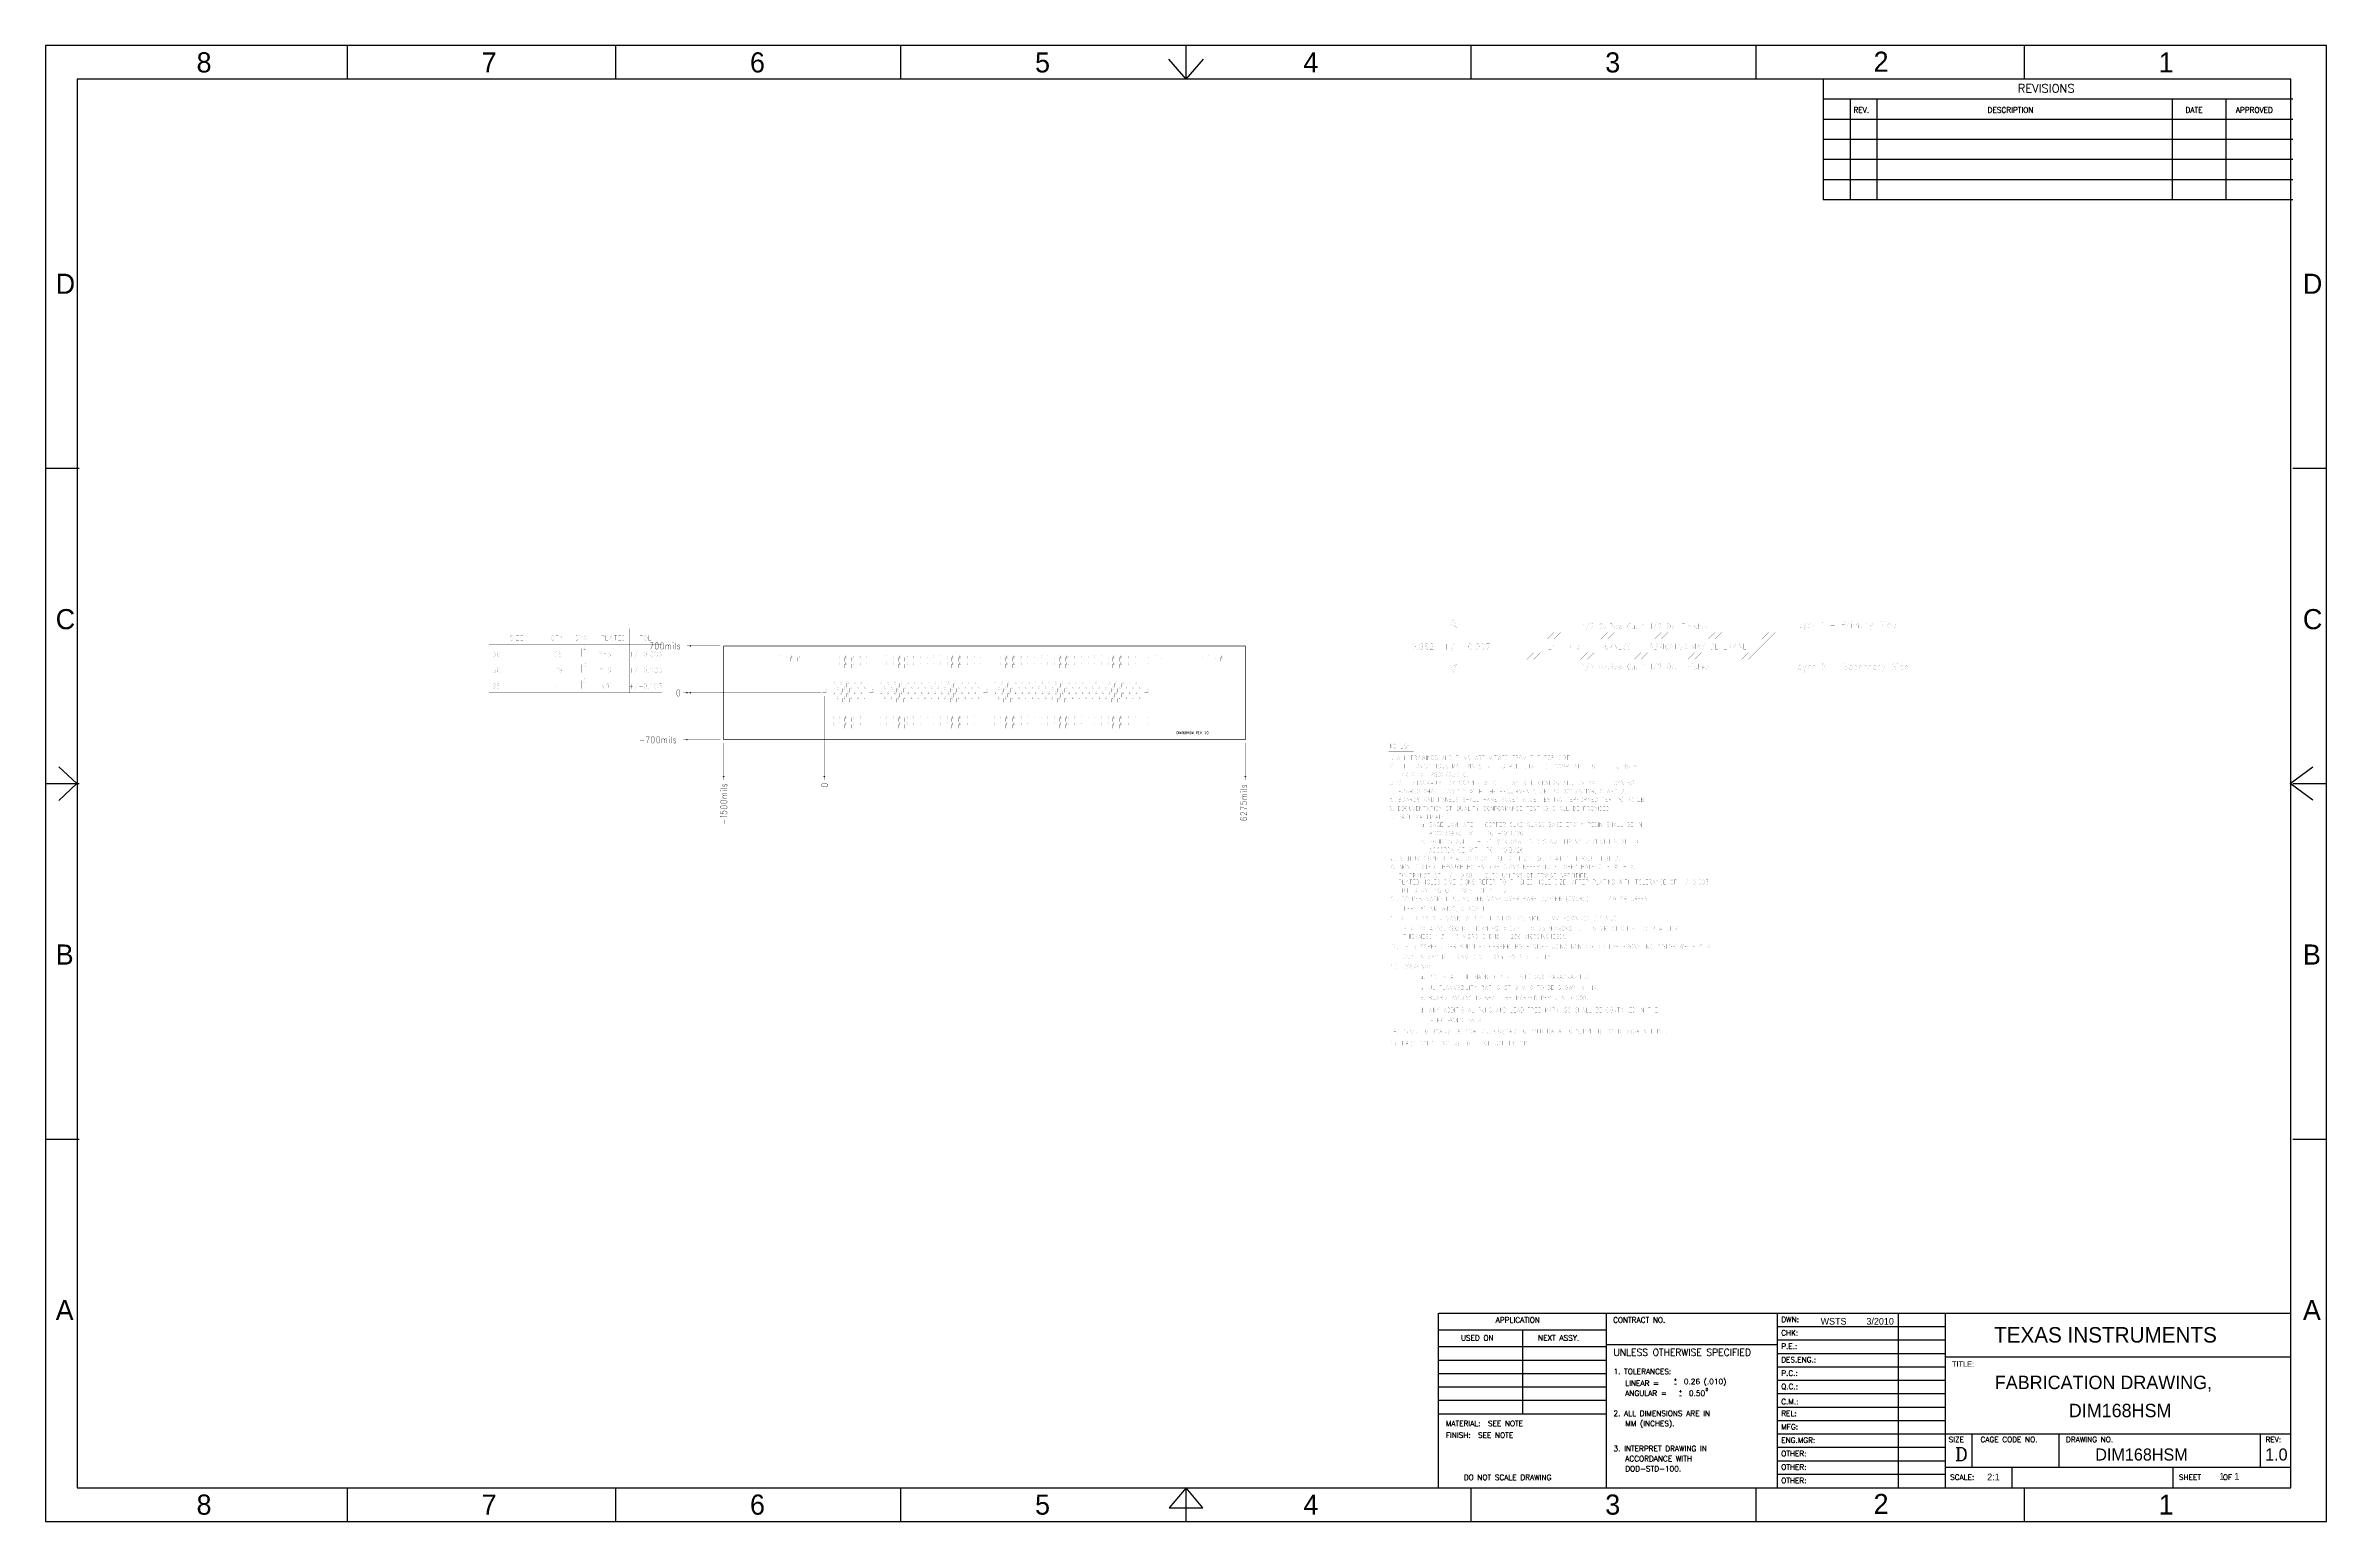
# Model space of a CAD drawing. Extents: x 0 to 34, y 0 to 22.
import ezdxf

# ---------------------------------------------------------------- set-up
doc = ezdxf.new("R2010")
doc.units = 0
doc.header["$MEASUREMENT"] = 0
doc.layers.get('0').update_dxf_attribs({"linetype": 'CONTINUOUS'})
doc.layers.add('1', color=7, linetype='CONTINUOUS')
doc.layers.add('DD_PHO', color=7, linetype='CONTINUOUS')
doc.styles.add('COMPLEX', font='COMPLEX')
doc.styles.add('ROMANS', font='ROMANS')
doc.styles.add('TXT', font='txt')

# ---------------------------------------------------------------- blocks, each defined once
blk = doc.blocks.new('SIPTBLCK-G2')
at = {"layer": '1', "color": 7, "style": 'COMPLEX'}
blk.add_text('+', height=0.04, dxfattribs=at).set_placement((24.27273, 2.095094))
blk = doc.blocks.new('ROUND_5')
blk.add_circle((0, 0), 0.0025)

msp = doc.modelspace()

# ---------------------------------------------------------------- linework, layer by layer
at = {"layer": '1', "color": 7}
for p, q in [((4.5, 21.5), (4.5, 22)), ((8.5, 21.5), (8.5, 22)), ((12.75, 21.5), (12.75, 22)), ((17, 21.5), (17, 22)), ((21.25, 21.5), (21.25, 22)), ((25.5, 21.5), (25.5, 22)), ((29.5, 21.5), (29.5, 22)), ((26.5, 21.5), (26.5, 19.7)), ((33.5, 21.2), (26.5, 21.2)), ((26.9, 21.2), (26.9, 19.7)), ((27.3, 21.2), (27.3, 19.7)), ((31.7, 21.2), (31.7, 19.7)), ((32.5, 21.2), (32.5, 19.7)), ((33.5, 20.9), (26.5, 20.9)), ((33.5, 20.6), (26.5, 20.6)), ((33.5, 20.3), (26.5, 20.3)), ((33.5, 20), (26.5, 20)), ((33.5, 19.7), (26.5, 19.7)), ((0, 15.7), (0.5, 15.7)), ((33.5, 15.7), (34, 15.7)), ((0, 11), (0.5, 11)), ((33.5, 11), (34, 11)), ((0, 5.7), (0.5, 5.7)), ((33.5, 5.7), (34, 5.7)), ((20.766, 0.505), (20.766, 3.105)), ((20.768, 3.105), (33.468, 3.105)), ((23.268, 0.505), (23.268, 3.105)), ((25.818, 0.505), (25.818, 3.105)), ((27.621, 0.505), (27.621, 3.105)), ((28.321, 0.505), (28.321, 3.105)), ((20.768, 2.855), (23.268, 2.855)), ((22.018, 2.855), (22.018, 1.605)), ((25.818, 2.905), (28.318, 2.905)), ((20.768, 2.605), (23.268, 2.605)), ((20.768, 2.405), (23.268, 2.405)), ((23.268, 2.636), (25.818, 2.636)), ((25.818, 2.705), (28.318, 2.705)), ((25.818, 2.505), (28.318, 2.505)), ((28.318, 2.455), (33.468, 2.455)), ((29.718, 2.455), (29.718, 2.455)), ((20.768, 2.205), (23.268, 2.205)), ((25.818, 2.305), (28.318, 2.305)), ((25.818, 2.105), (28.318, 2.105)), ((20.768, 2.005), (23.268, 2.005)), ((20.768, 1.805), (23.268, 1.805)), ((25.818, 1.905), (28.318, 1.905)), ((25.818, 1.705), (28.318, 1.705)), ((20.768, 1.605), (23.268, 1.605)), ((25.818, 1.505), (28.318, 1.505)), ((25.818, 1.305), (28.318, 1.305)), ((25.818, 1.105), (28.318, 1.105)), ((28.318, 1.305), (33.468, 1.305)), ((28.718, 0.805), (28.718, 1.305)), ((30.018, 0.805), (30.018, 1.305)), ((33.018, 0.805), (33.018, 1.305)), ((25.818, 0.905), (28.318, 0.905)), ((25.818, 0.705), (28.318, 0.705)), ((28.32, 0.808), (33.456, 0.808)), ((29.318, 0.505), (29.318, 0.805)), ((31.718, 0.505), (31.718, 0.805)), ((4.5, 0), (4.5, 0.5)), ((8.5, 0), (8.5, 0.5)), ((12.75, 0), (12.75, 0.5)), ((17, 0), (17, 0.5)), ((21.25, 0), (21.25, 0.5)), ((25.5, 0), (25.5, 0.5)), ((29.5, 0), (29.5, 0.5))]:
    msp.add_line(p, q, dxfattribs=at)
at = {"layer": '1', "color": 7, "linetype": 'Continuous'}
for p, q in [((17, 21.5), (16.742, 21.798)), ((17, 21.5), (17.259, 21.798)), ((0.467, 11), (0.198, 11.248)), ((33.458, 10.998), (33.797, 11.246)), ((0.467, 11), (0.198, 10.747)), ((33.797, 10.75), (33.458, 10.998))]:
    msp.add_line(p, q, dxfattribs=at)
at = {"layer": '1', "color": 7}
for points in [[(0, 0), (34, 0), (34, 22), (0, 22)], [(0.469, 0.5), (33.469, 0.5), (33.469, 21.5), (0.469, 21.5)], [(17, 0.5), (16.75, 0.2), (17.25, 0.2)]]:
    msp.add_lwpolyline(points, close=True, dxfattribs=at)
for points in [[(17.25, 21.8), (16.75, 21.8), (17.25, 21.8)], [(0.2, 11.25), (0.2, 10.75), (0.2, 11.25)], [(33.8, 10.75), (33.8, 11.25), (33.8, 10.75)], [(16.75, 0.2), (17.25, 0.2), (16.75, 0.2)]]:
    msp.add_solid(points, dxfattribs=at)
at = {"layer": 'DD_PHO'}
for points, const_width in [([(6.609, 13.312), (9.189, 13.312)], 0.001), ([(6.609, 13.312), (6.609, 12.352)], 0.001), ([(7.449, 13.312), (7.449, 12.352)], 0.001), ([(7.809, 13.312), (7.809, 12.352)], 0.001), ([(8.169, 13.312), (8.169, 12.352)], 0.001), ([(8.709, 13.312), (8.709, 12.352)], 0.001), ([(9.189, 13.312), (9.189, 12.352)], 0.001), ([(21.584, 13.452), (20.384, 13.452)], 0.001), ([(20.984, 13.452), (20.934, 13.327), (20.984, 13.352), (21.034, 13.327), (20.984, 13.452)], 0.001), ([(20.984, 13.152), (20.984, 13.452)], 0.001), ([(21.784, 13.452), (25.984, 13.452), (25.984, 13.252), (21.784, 13.252), (21.784, 13.452)], 0.001), ([(22.919, 13.369), (22.925, 13.373), (22.933, 13.385), (22.933, 13.303)], 0.001), ([(23.01, 13.401), (22.959, 13.276)], 0.001), ([(23.061, 13.385), (23.067, 13.381), (23.07, 13.377), (23.073, 13.369), (23.073, 13.362), (23.07, 13.354), (23.064, 13.342), (23.036, 13.303), (23.076, 13.303)], 0.001), ([(23.039, 13.365), (23.039, 13.369), (23.041, 13.377), (23.044, 13.381), (23.05, 13.385), (23.061, 13.385)], 0.001), ([(23.183, 13.385), (23.178, 13.381), (23.172, 13.373), (23.169, 13.365), (23.166, 13.354), (23.166, 13.334), (23.169, 13.323), (23.172, 13.315), (23.178, 13.307), (23.183, 13.303), (23.195, 13.303), (23.201, 13.307), (23.206, 13.315), (23.209, 13.323), (23.212, 13.334), (23.212, 13.354), (23.209, 13.365), (23.206, 13.373), (23.201, 13.381), (23.195, 13.385), (23.183, 13.385)], 0.001), ([(23.269, 13.358), (23.237, 13.303)], 0.001), ([(23.237, 13.358), (23.269, 13.358)], 0.001), ([(23.237, 13.303), (23.269, 13.303)], 0.001), ([(23.297, 13.311), (23.294, 13.307), (23.297, 13.303), (23.3, 13.307), (23.297, 13.311)], 0.001), ([(23.326, 13.385), (23.326, 13.303)], 0.001), ([(23.326, 13.385), (23.351, 13.385), (23.36, 13.381), (23.362, 13.377), (23.365, 13.369), (23.365, 13.362), (23.362, 13.354), (23.36, 13.35), (23.351, 13.346), (23.326, 13.346)], 0.001), ([(23.345, 13.346), (23.365, 13.303)], 0.001), ([(23.405, 13.358), (23.399, 13.354), (23.394, 13.346), (23.391, 13.334), (23.391, 13.326), (23.394, 13.315), (23.399, 13.307), (23.405, 13.303)], 0.001), ([(23.425, 13.346), (23.419, 13.354), (23.414, 13.358), (23.405, 13.358)], 0.001), ([(23.405, 13.303), (23.414, 13.303), (23.419, 13.307), (23.425, 13.315)], 0.001), ([(23.425, 13.358), (23.425, 13.303)], 0.001), ([(23.451, 13.358), (23.462, 13.303)], 0.001), ([(23.473, 13.358), (23.462, 13.303)], 0.001), ([(23.473, 13.358), (23.485, 13.303)], 0.001), ([(23.496, 13.358), (23.485, 13.303)], 0.001), ([(23.593, 13.373), (23.59, 13.365), (23.587, 13.354), (23.587, 13.334), (23.59, 13.323), (23.593, 13.315)], 0.001), ([(23.629, 13.365), (23.627, 13.373), (23.621, 13.381), (23.615, 13.385), (23.604, 13.385), (23.598, 13.381), (23.593, 13.373)], 0.001), ([(23.593, 13.315), (23.598, 13.307), (23.604, 13.303), (23.615, 13.303), (23.621, 13.307), (23.627, 13.315), (23.629, 13.323)], 0.001), ([(23.655, 13.358), (23.655, 13.319)], 0.001), ([(23.655, 13.319), (23.658, 13.307), (23.664, 13.303), (23.672, 13.303), (23.678, 13.307), (23.686, 13.319)], 0.001), ([(23.686, 13.358), (23.686, 13.303)], 0.001), ([(23.715, 13.311), (23.712, 13.307), (23.715, 13.303), (23.718, 13.307)], 0.001), ([(23.718, 13.307), (23.715, 13.311)], 0.001), ([(23.808, 13.369), (23.814, 13.373), (23.823, 13.385), (23.823, 13.303)], 0.001), ([(23.848, 13.338), (23.899, 13.338)], 0.001), ([(23.925, 13.369), (23.931, 13.373), (23.939, 13.385), (23.939, 13.303)], 0.001), ([(24.016, 13.401), (23.965, 13.276)], 0.001), ([(24.044, 13.365), (24.044, 13.369), (24.047, 13.377), (24.05, 13.381), (24.056, 13.385), (24.067, 13.385), (24.073, 13.381), (24.076, 13.377), (24.078, 13.369), (24.078, 13.362), (24.076, 13.354), (24.07, 13.342), (24.041, 13.303), (24.081, 13.303)], 0.001), ([(24.189, 13.385), (24.183, 13.381), (24.178, 13.373), (24.175, 13.365), (24.172, 13.354), (24.172, 13.334), (24.175, 13.323), (24.178, 13.315), (24.183, 13.307), (24.189, 13.303), (24.201, 13.303), (24.206, 13.307), (24.212, 13.315), (24.215, 13.323), (24.218, 13.334)], 0.001), ([(24.218, 13.354), (24.215, 13.365), (24.212, 13.373), (24.206, 13.381), (24.201, 13.385), (24.189, 13.385)], 0.001), ([(24.218, 13.334), (24.218, 13.354)], 0.001), ([(24.274, 13.358), (24.243, 13.303)], 0.001), ([(24.243, 13.358), (24.274, 13.358)], 0.001), ([(24.243, 13.303), (24.274, 13.303)], 0.001), ([(24.303, 13.311), (24.3, 13.307), (24.303, 13.303), (24.306, 13.307), (24.303, 13.311)], 0.001), ([(24.397, 13.385), (24.397, 13.303)], 0.001), ([(24.397, 13.385), (24.433, 13.385)], 0.001), ([(24.397, 13.346), (24.419, 13.346)], 0.001), ([(24.459, 13.385), (24.462, 13.381), (24.465, 13.385), (24.462, 13.389), (24.459, 13.385)], 0.001), ([(24.462, 13.358), (24.462, 13.303)], 0.001), ([(24.49, 13.358), (24.49, 13.303)], 0.001), ([(24.49, 13.342), (24.499, 13.354)], 0.001), ([(24.499, 13.354), (24.504, 13.358), (24.513, 13.358), (24.519, 13.354), (24.522, 13.342), (24.522, 13.303)], 0.001), ([(24.547, 13.385), (24.55, 13.381), (24.553, 13.385), (24.55, 13.389), (24.547, 13.385)], 0.001), ([(24.55, 13.358), (24.55, 13.303)], 0.001), ([(24.61, 13.346), (24.607, 13.354), (24.598, 13.358), (24.59, 13.358), (24.581, 13.354), (24.578, 13.346), (24.581, 13.338), (24.587, 13.334), (24.601, 13.33), (24.607, 13.326), (24.61, 13.319), (24.61, 13.315), (24.607, 13.307), (24.598, 13.303), (24.59, 13.303), (24.581, 13.307), (24.578, 13.315)], 0.001), ([(24.635, 13.385), (24.635, 13.303)], 0.001), ([(24.635, 13.342), (24.644, 13.354), (24.649, 13.358), (24.658, 13.358), (24.664, 13.354), (24.666, 13.342), (24.666, 13.303)], 0.001), ([(24.692, 13.334), (24.726, 13.334), (24.726, 13.342), (24.723, 13.35), (24.72, 13.354), (24.715, 13.358), (24.706, 13.358), (24.701, 13.354), (24.695, 13.346), (24.692, 13.334), (24.692, 13.326), (24.695, 13.315), (24.701, 13.307), (24.706, 13.303), (24.715, 13.303), (24.72, 13.307), (24.726, 13.315)], 0.001), ([(24.78, 13.354), (24.774, 13.358), (24.766, 13.358), (24.76, 13.354), (24.754, 13.346), (24.752, 13.334), (24.752, 13.326), (24.754, 13.315), (24.76, 13.307), (24.766, 13.303), (24.774, 13.303), (24.78, 13.307)], 0.001), ([(24.786, 13.346), (24.78, 13.354)], 0.001), ([(24.78, 13.307), (24.786, 13.315)], 0.001), ([(24.786, 13.385), (24.786, 13.303)], 0.001), ([(26.059, 13.417), (26.059, 13.318), (26.1, 13.318)], 0.001), ([(26.171, 13.37), (26.164, 13.379), (26.158, 13.384), (26.147, 13.384), (26.14, 13.379), (26.134, 13.37), (26.13, 13.356), (26.13, 13.346), (26.134, 13.332), (26.14, 13.323), (26.147, 13.318), (26.158, 13.318), (26.164, 13.323), (26.171, 13.332)], 0.001), ([(26.171, 13.384), (26.171, 13.318)], 0.001), ([(26.246, 13.384), (26.226, 13.318), (26.219, 13.299), (26.212, 13.29), (26.205, 13.285), (26.202, 13.285)], 0.001), ([(26.205, 13.384), (26.226, 13.318)], 0.001), ([(26.277, 13.356), (26.318, 13.356), (26.318, 13.365), (26.314, 13.374), (26.311, 13.379), (26.304, 13.384), (26.294, 13.384), (26.287, 13.379), (26.28, 13.37), (26.277, 13.356), (26.277, 13.346), (26.28, 13.332), (26.287, 13.323), (26.294, 13.318), (26.304, 13.318), (26.311, 13.323), (26.318, 13.332)], 0.001), ([(26.348, 13.384), (26.348, 13.318)], 0.001), ([(26.348, 13.356), (26.352, 13.37), (26.359, 13.379), (26.365, 13.384), (26.376, 13.384)], 0.001), ([(26.485, 13.398), (26.492, 13.403), (26.502, 13.417), (26.502, 13.318)], 0.001), ([(26.611, 13.36), (26.672, 13.36)], 0.001), ([(26.781, 13.417), (26.781, 13.318)], 0.001), ([(26.781, 13.417), (26.812, 13.417), (26.822, 13.412), (26.826, 13.407), (26.829, 13.398), (26.829, 13.384), (26.826, 13.374), (26.822, 13.37), (26.812, 13.365), (26.781, 13.365)], 0.001), ([(26.86, 13.384), (26.86, 13.318)], 0.001), ([(26.86, 13.356), (26.863, 13.37), (26.87, 13.379), (26.877, 13.384), (26.887, 13.384)], 0.001), ([(26.918, 13.417), (26.921, 13.412), (26.925, 13.417), (26.921, 13.421), (26.918, 13.417)], 0.001), ([(26.921, 13.384), (26.921, 13.318)], 0.001), ([(26.955, 13.384), (26.955, 13.318)], 0.001), ([(26.955, 13.365), (26.965, 13.379), (26.972, 13.384), (26.983, 13.384), (26.989, 13.379), (26.993, 13.365), (26.993, 13.318)], 0.001), ([(26.993, 13.365), (27.003, 13.379), (27.01, 13.384), (27.02, 13.384), (27.027, 13.379), (27.03, 13.365), (27.03, 13.318)], 0.001), ([(27.102, 13.37), (27.095, 13.379), (27.088, 13.384), (27.078, 13.384), (27.071, 13.379), (27.064, 13.37), (27.061, 13.356), (27.061, 13.346), (27.064, 13.332), (27.071, 13.323), (27.078, 13.318), (27.088, 13.318), (27.095, 13.323), (27.102, 13.332)], 0.001), ([(27.102, 13.384), (27.102, 13.318)], 0.001), ([(27.133, 13.384), (27.133, 13.318)], 0.001), ([(27.133, 13.356), (27.136, 13.37), (27.143, 13.379), (27.15, 13.384), (27.16, 13.384)], 0.001), ([(27.235, 13.384), (27.214, 13.318), (27.208, 13.299), (27.201, 13.29), (27.194, 13.285), (27.19, 13.285)], 0.001), ([(27.194, 13.384), (27.214, 13.318)], 0.001), ([(27.392, 13.403), (27.385, 13.412), (27.375, 13.417), (27.361, 13.417), (27.351, 13.412), (27.344, 13.403), (27.344, 13.393), (27.347, 13.384), (27.351, 13.379), (27.358, 13.374), (27.378, 13.365), (27.385, 13.36), (27.388, 13.356), (27.392, 13.346), (27.392, 13.332), (27.385, 13.323), (27.375, 13.318), (27.361, 13.318), (27.351, 13.323), (27.344, 13.332)], 0.001), ([(27.422, 13.417), (27.426, 13.412), (27.429, 13.417), (27.426, 13.421), (27.422, 13.417)], 0.001), ([(27.426, 13.384), (27.426, 13.318)], 0.001), ([(27.501, 13.37), (27.494, 13.379), (27.487, 13.384), (27.477, 13.384), (27.47, 13.379), (27.463, 13.37), (27.46, 13.356), (27.46, 13.346), (27.463, 13.332), (27.47, 13.323), (27.477, 13.318), (27.487, 13.318), (27.494, 13.323), (27.501, 13.332)], 0.001), ([(27.501, 13.417), (27.501, 13.318)], 0.001), ([(27.531, 13.356), (27.572, 13.356), (27.572, 13.365), (27.569, 13.374), (27.565, 13.379), (27.559, 13.384), (27.548, 13.384), (27.542, 13.379), (27.535, 13.37), (27.531, 13.356), (27.531, 13.346), (27.535, 13.332), (27.542, 13.323), (27.548, 13.318), (27.559, 13.318), (27.565, 13.323), (27.572, 13.332)], 0.001), ([(6.609, 13.072), (9.189, 13.072)], 0.001), ([(6.674, 12.971), (6.704, 12.971), (6.688, 12.941), (6.696, 12.941), (6.701, 12.937), (6.704, 12.933), (6.707, 12.922), (6.707, 12.914), (6.704, 12.903), (6.699, 12.896), (6.69, 12.892), (6.682, 12.892), (6.674, 12.896), (6.671, 12.899), (6.669, 12.907)], 0.001), ([(6.748, 12.971), (6.74, 12.967), (6.734, 12.956), (6.731, 12.937), (6.731, 12.926), (6.734, 12.907), (6.74, 12.896), (6.748, 12.892), (6.753, 12.892), (6.761, 12.896), (6.767, 12.907), (6.77, 12.926), (6.77, 12.937), (6.767, 12.956), (6.761, 12.967), (6.753, 12.971), (6.748, 12.971)], 0.001), ([(6.968, 13.199), (6.963, 13.207), (6.955, 13.211), (6.944, 13.211), (6.935, 13.207), (6.93, 13.199), (6.93, 13.192), (6.933, 13.184), (6.935, 13.181), (6.941, 13.177), (6.957, 13.169), (6.963, 13.166), (6.965, 13.162), (6.968, 13.154), (6.968, 13.143), (6.963, 13.136), (6.955, 13.132), (6.944, 13.132), (6.935, 13.136), (6.93, 13.143)], 0.001), ([(6.993, 13.211), (6.993, 13.132)], 0.001), ([(7.055, 13.211), (7.017, 13.132)], 0.001), ([(7.017, 13.211), (7.055, 13.211)], 0.001), ([(7.017, 13.132), (7.055, 13.132)], 0.001), ([(7.08, 13.211), (7.08, 13.132)], 0.001), ([(7.08, 13.211), (7.115, 13.211)], 0.001), ([(7.08, 13.173), (7.102, 13.173)], 0.001), ([(7.08, 13.132), (7.115, 13.132)], 0.001), ([(7.552, 13.211), (7.546, 13.207), (7.541, 13.199), (7.538, 13.192), (7.535, 13.181), (7.535, 13.162), (7.538, 13.151), (7.541, 13.143), (7.546, 13.136), (7.552, 13.132), (7.563, 13.132), (7.568, 13.136), (7.574, 13.143), (7.576, 13.151), (7.579, 13.162), (7.579, 13.181), (7.576, 13.192), (7.574, 13.199), (7.568, 13.207), (7.563, 13.211), (7.552, 13.211)], 0.001), ([(7.555, 12.956), (7.56, 12.959), (7.568, 12.971), (7.568, 12.892)], 0.001), ([(7.56, 13.147), (7.576, 13.124)], 0.001), ([(7.625, 12.959), (7.623, 12.967), (7.615, 12.971), (7.609, 12.971), (7.601, 12.967), (7.595, 12.956), (7.593, 12.937), (7.593, 12.918), (7.595, 12.903), (7.601, 12.896), (7.609, 12.892), (7.612, 12.892), (7.62, 12.896), (7.625, 12.903), (7.628, 12.914), (7.628, 12.918), (7.625, 12.929), (7.62, 12.937), (7.612, 12.941), (7.609, 12.941), (7.601, 12.937), (7.595, 12.929), (7.593, 12.918)], 0.001), ([(7.604, 13.211), (7.642, 13.211)], 0.001), ([(7.623, 13.211), (7.623, 13.132)], 0.001), ([(7.666, 12.971), (7.658, 12.967), (7.655, 12.959), (7.655, 12.952), (7.658, 12.944), (7.664, 12.941), (7.675, 12.937), (7.683, 12.933), (7.688, 12.926), (7.691, 12.918), (7.691, 12.907), (7.688, 12.899), (7.685, 12.896), (7.677, 12.892), (7.666, 12.892), (7.658, 12.896), (7.655, 12.899), (7.653, 12.907), (7.653, 12.918), (7.655, 12.926), (7.661, 12.933), (7.669, 12.937), (7.68, 12.941), (7.685, 12.944), (7.688, 12.952), (7.688, 12.959), (7.685, 12.967), (7.677, 12.971), (7.666, 12.971)], 0.001), ([(7.666, 13.211), (7.688, 13.173), (7.688, 13.132)], 0.001), ([(7.71, 13.211), (7.688, 13.173)], 0.001), ([(7.934, 13.199), (7.928, 13.207), (7.92, 13.211), (7.909, 13.211), (7.901, 13.207), (7.895, 13.199), (7.895, 13.192), (7.898, 13.184), (7.901, 13.181), (7.906, 13.177), (7.923, 13.169), (7.928, 13.166), (7.931, 13.162), (7.934, 13.154), (7.934, 13.143), (7.928, 13.136), (7.92, 13.132), (7.909, 13.132), (7.901, 13.136), (7.895, 13.143)], 0.001), ([(7.929, 12.952), (8.049, 12.952)], 0.001), ([(7.958, 13.211), (7.98, 13.173), (7.98, 13.132)], 0.001), ([(8.002, 13.211), (7.98, 13.173)], 0.001), ([(7.989, 12.892), (7.989, 13.012)], 0.001), ([(8.036, 13.045), (8.019, 12.982)], 0.001), ([(8.025, 13.003), (8.047, 13.003)], 0.001), ([(8.026, 13.211), (8.026, 13.132)], 0.001), ([(8.026, 13.211), (8.048, 13.132)], 0.001), ([(8.036, 13.045), (8.054, 12.982)], 0.001), ([(8.07, 13.211), (8.048, 13.132)], 0.001), ([(8.07, 13.211), (8.07, 13.132)], 0.001), ([(8.26, 12.971), (8.281, 12.933), (8.281, 12.892)], 0.001), ([(8.303, 12.971), (8.281, 12.933)], 0.001), ([(8.288, 13.211), (8.288, 13.132)], 0.001), ([(8.288, 13.211), (8.313, 13.211), (8.321, 13.207), (8.324, 13.203), (8.326, 13.196), (8.326, 13.184), (8.324, 13.177), (8.321, 13.173), (8.313, 13.169), (8.288, 13.169)], 0.001), ([(8.328, 12.971), (8.328, 12.892)], 0.001), ([(8.328, 12.971), (8.363, 12.971)], 0.001), ([(8.328, 12.933), (8.35, 12.933)], 0.001), ([(8.351, 13.211), (8.351, 13.132), (8.384, 13.132)], 0.001), ([(8.426, 12.959), (8.42, 12.967), (8.412, 12.971), (8.401, 12.971), (8.393, 12.967), (8.388, 12.959), (8.388, 12.952), (8.39, 12.944), (8.393, 12.941), (8.399, 12.937), (8.415, 12.929), (8.42, 12.926), (8.423, 12.922), (8.426, 12.914), (8.426, 12.903), (8.42, 12.896), (8.412, 12.892), (8.401, 12.892), (8.393, 12.896), (8.388, 12.903)], 0.001), ([(8.43, 13.211), (8.408, 13.132)], 0.001), ([(8.416, 13.158), (8.444, 13.158)], 0.001), ([(8.43, 13.211), (8.452, 13.132)], 0.001), ([(8.476, 13.211), (8.515, 13.211)], 0.001), ([(8.495, 13.211), (8.495, 13.132)], 0.001), ([(8.539, 13.211), (8.539, 13.132)], 0.001), ([(8.539, 13.211), (8.575, 13.211)], 0.001), ([(8.539, 13.173), (8.561, 13.173)], 0.001), ([(8.539, 13.132), (8.575, 13.132)], 0.001), ([(8.599, 13.211), (8.599, 13.132)], 0.001), ([(8.599, 13.211), (8.618, 13.211), (8.626, 13.207), (8.632, 13.199), (8.635, 13.192), (8.637, 13.181), (8.637, 13.162), (8.635, 13.151), (8.632, 13.143), (8.626, 13.136), (8.618, 13.132), (8.599, 13.132)], 0.001), ([(8.704, 12.926), (8.753, 12.926)], 0.001), ([(8.729, 12.959), (8.729, 12.892)], 0.001), ([(8.827, 12.986), (8.778, 12.866)], 0.001), ([(8.851, 12.926), (8.9, 12.926)], 0.001), ([(8.861, 13.211), (8.899, 13.211)], 0.001), ([(8.88, 13.211), (8.88, 13.132)], 0.001), ([(8.94, 13.211), (8.935, 13.207), (8.929, 13.199), (8.926, 13.192), (8.924, 13.181), (8.924, 13.162), (8.926, 13.151), (8.929, 13.143), (8.935, 13.136), (8.94, 13.132), (8.951, 13.132), (8.956, 13.136), (8.962, 13.143), (8.965, 13.151), (8.967, 13.162), (8.967, 13.181), (8.965, 13.192), (8.962, 13.199), (8.956, 13.207), (8.951, 13.211), (8.94, 13.211)], 0.001), ([(8.941, 12.971), (8.933, 12.967), (8.928, 12.956), (8.925, 12.937), (8.925, 12.926), (8.928, 12.907), (8.933, 12.896), (8.941, 12.892), (8.947, 12.892), (8.955, 12.896), (8.96, 12.907), (8.963, 12.926), (8.963, 12.937), (8.96, 12.956), (8.955, 12.967), (8.947, 12.971), (8.941, 12.971)], 0.001), ([(8.992, 13.211), (8.992, 13.132), (9.025, 13.132)], 0.001), ([(9.009, 13.1), (9.056, 13.1)], 0.005), ([(9.034, 12.971), (9.026, 12.967), (9.02, 12.956), (9.018, 12.937), (9.018, 12.926), (9.02, 12.907), (9.026, 12.896), (9.034, 12.892), (9.04, 12.892), (9.048, 12.896), (9.053, 12.907), (9.056, 12.926), (9.056, 12.937), (9.053, 12.956), (9.048, 12.967), (9.04, 12.971), (9.034, 12.971)], 0.001), ([(9.056, 13.1), (9.022, 13.002)], 0.005), ([(9.097, 12.971), (9.089, 12.967), (9.083, 12.956), (9.08, 12.937), (9.08, 12.926), (9.083, 12.907), (9.089, 12.896), (9.097, 12.892), (9.102, 12.892), (9.11, 12.896), (9.116, 12.907), (9.119, 12.926), (9.119, 12.937), (9.116, 12.956), (9.11, 12.967), (9.102, 12.971), (9.097, 12.971)], 0.001), ([(9.108, 13.1), (9.097, 13.096), (9.09, 13.082), (9.087, 13.058), (9.087, 13.044), (9.09, 13.021), (9.097, 13.007), (9.108, 13.002), (9.114, 13.002), (9.125, 13.007), (9.131, 13.021), (9.135, 13.044), (9.135, 13.058), (9.131, 13.082), (9.125, 13.096), (9.114, 13.1), (9.108, 13.1)], 0.005), ([(9.149, 12.971), (9.179, 12.971), (9.162, 12.941), (9.17, 12.941), (9.176, 12.937), (9.179, 12.933), (9.181, 12.922), (9.181, 12.914), (9.179, 12.903), (9.173, 12.896), (9.165, 12.892), (9.157, 12.892), (9.149, 12.896), (9.146, 12.899), (9.143, 12.907)], 0.001), ([(9.186, 13.1), (9.176, 13.096), (9.169, 13.082), (9.165, 13.058), (9.165, 13.044), (9.169, 13.021), (9.176, 13.007), (9.186, 13.002), (9.193, 13.002), (9.203, 13.007), (9.21, 13.021), (9.213, 13.044), (9.213, 13.058), (9.21, 13.082), (9.203, 13.096), (9.193, 13.1), (9.186, 13.1)], 0.005), ([(9.244, 13.067), (9.244, 13.002)], 0.005), ([(9.244, 13.049), (9.254, 13.063), (9.261, 13.067)], 0.005), ([(9.261, 13.067), (9.271, 13.067)], 0.005), ([(9.271, 13.067), (9.278, 13.063), (9.281, 13.049)], 0.005), ([(9.281, 13.049), (9.292, 13.063), (9.298, 13.067)], 0.005), ([(9.281, 13.049), (9.281, 13.002)], 0.005), ([(9.298, 13.067), (9.309, 13.067)], 0.005), ([(9.309, 13.067), (9.315, 13.063), (9.319, 13.049)], 0.005), ([(9.319, 13.049), (9.319, 13.002)], 0.005), ([(9.35, 13.1), (9.353, 13.096), (9.356, 13.1), (9.353, 13.105)], 0.005), ([(9.353, 13.105), (9.35, 13.1)], 0.005), ([(9.353, 13.067), (9.353, 13.002)], 0.005), ([(9.387, 13.1), (9.387, 13.002)], 0.005), ([(9.431, 13.067), (9.421, 13.063), (9.418, 13.053), (9.421, 13.044), (9.428, 13.039), (9.445, 13.035), (9.452, 13.03)], 0.005), ([(9.452, 13.03), (9.455, 13.021), (9.455, 13.016), (9.452, 13.007), (9.442, 13.002), (9.431, 13.002), (9.421, 13.007), (9.418, 13.016)], 0.005), ([(9.442, 13.067), (9.431, 13.067)], 0.005), ([(9.455, 13.053), (9.452, 13.063), (9.442, 13.067)], 0.005), ([(10.059, 13.052), (9.559, 13.052)], 0.005), ([(10.109, 13.052), (17.884, 13.052), (17.884, 11.652), (10.109, 11.652), (10.109, 13.052)], 0.01), ([(10.109, 13.052), (10.109, 13.052)], 0.001), ([(20.388, 13.092), (20.378, 13.087), (20.371, 13.073), (20.368, 13.049), (20.368, 13.035), (20.371, 13.012), (20.378, 12.998), (20.388, 12.993), (20.395, 12.993), (20.405, 12.998), (20.412, 13.012), (20.416, 13.035), (20.416, 13.049), (20.412, 13.073), (20.405, 13.087), (20.395, 13.092), (20.388, 13.092)], 0.001), ([(20.45, 13.003), (20.446, 12.998), (20.45, 12.993), (20.453, 12.998), (20.45, 13.003)], 0.001), ([(20.504, 13.092), (20.494, 13.087), (20.487, 13.073), (20.484, 13.049), (20.484, 13.035), (20.487, 13.012), (20.494, 12.998), (20.504, 12.993), (20.511, 12.993), (20.521, 12.998), (20.528, 13.012), (20.531, 13.035), (20.531, 13.049), (20.528, 13.073), (20.521, 13.087), (20.511, 13.092), (20.504, 13.092)], 0.001), ([(20.603, 13.078), (20.6, 13.087), (20.589, 13.092), (20.583, 13.092), (20.572, 13.087), (20.566, 13.073), (20.562, 13.049), (20.562, 13.026), (20.566, 13.007), (20.572, 12.998), (20.583, 12.993), (20.586, 12.993), (20.596, 12.998), (20.603, 13.007), (20.606, 13.021), (20.606, 13.026), (20.603, 13.04), (20.596, 13.049), (20.586, 13.054), (20.583, 13.054), (20.572, 13.049), (20.566, 13.04), (20.562, 13.026)], 0.001), ([(20.641, 13.068), (20.641, 13.073), (20.644, 13.082), (20.647, 13.087), (20.654, 13.092), (20.668, 13.092), (20.675, 13.087), (20.678, 13.082), (20.681, 13.073), (20.681, 13.064), (20.678, 13.054), (20.671, 13.04), (20.637, 12.993), (20.685, 12.993)], 0.001), ([(20.716, 13.092), (20.716, 13.059)], 0.001), ([(20.743, 13.092), (20.743, 13.059)], 0.001), ([(20.852, 13.035), (20.913, 13.035)], 0.001), ([(20.883, 13.078), (20.883, 12.993)], 0.001), ([(21.005, 13.11), (20.944, 12.96)], 0.001), ([(20.984, 12.952), (20.984, 12.652)], 0.001), ([(21.036, 13.035), (21.097, 13.035)], 0.001), ([(21.227, 13.092), (21.217, 13.087), (21.21, 13.073), (21.206, 13.049), (21.206, 13.035), (21.21, 13.012), (21.217, 12.998), (21.227, 12.993), (21.234, 12.993), (21.244, 12.998), (21.251, 13.012), (21.254, 13.035), (21.254, 13.049), (21.251, 13.073), (21.244, 13.087), (21.234, 13.092), (21.227, 13.092)], 0.001), ([(21.288, 13.003), (21.285, 12.998), (21.288, 12.993), (21.292, 12.998), (21.288, 13.003)], 0.001), ([(21.343, 13.092), (21.333, 13.087), (21.326, 13.073), (21.322, 13.049), (21.322, 13.035), (21.326, 13.012), (21.333, 12.998), (21.343, 12.993), (21.35, 12.993), (21.36, 12.998), (21.367, 13.012), (21.37, 13.035), (21.37, 13.049), (21.367, 13.073), (21.36, 13.087), (21.35, 13.092), (21.343, 13.092)], 0.001), ([(21.421, 13.092), (21.411, 13.087), (21.404, 13.073), (21.401, 13.049), (21.401, 13.035), (21.404, 13.012), (21.411, 12.998), (21.421, 12.993), (21.428, 12.993), (21.438, 12.998), (21.445, 13.012), (21.449, 13.035), (21.449, 13.049), (21.445, 13.073), (21.438, 13.087), (21.428, 13.092), (21.421, 13.092)], 0.001), ([(21.479, 13.092), (21.527, 13.092)], 0.001), ([(21.527, 13.092), (21.493, 12.993)], 0.001), ([(21.558, 13.092), (21.558, 13.059)], 0.001), ([(21.585, 13.092), (21.585, 13.059)], 0.001), ([(21.984, 13.252), (25.784, 13.252), (25.784, 12.852), (21.984, 12.852), (21.984, 13.252)], 0.001), ([(22.084, 13.252), (21.984, 13.152)], 0.001), ([(22.184, 13.252), (21.984, 13.052)], 0.001), ([(22.284, 13.252), (21.984, 12.952)], 0.001), ([(22.384, 13.252), (21.984, 12.852)], 0.001), ([(22.184, 12.952), (22.084, 12.852)], 0.001), ([(22.184, 12.852), (22.284, 12.952)], 0.001), ([(22.284, 12.852), (22.384, 12.952)], 0.001), ([(22.484, 13.252), (22.384, 13.152)], 0.001), ([(22.384, 12.852), (22.484, 12.952)], 0.001), ([(22.407, 13.085), (22.407, 13.003)], 0.001), ([(22.407, 13.085), (22.444, 13.085)], 0.001), ([(22.407, 13.046), (22.43, 13.046)], 0.001), ([(22.407, 13.003), (22.444, 13.003)], 0.001), ([(22.47, 13.058), (22.47, 13.003)], 0.001), ([(22.47, 13.034), (22.473, 13.046), (22.478, 13.054), (22.484, 13.058), (22.493, 13.058)], 0.001), ([(22.484, 13.152), (22.584, 13.252)], 0.001), ([(22.484, 12.852), (22.584, 12.952)], 0.001), ([(22.584, 13.152), (22.684, 13.252)], 0.001), ([(22.583, 13.05), (22.635, 13.05)], 0.001), ([(22.583, 13.026), (22.635, 13.026)], 0.001), ([(22.584, 12.852), (22.684, 12.952)], 0.001), ([(22.684, 13.152), (22.784, 13.252)], 0.001), ([(22.684, 12.852), (22.784, 12.952)], 0.001), ([(22.754, 13.085), (22.726, 13.03), (22.768, 13.03)], 0.001), ([(22.754, 13.085), (22.754, 13.003)], 0.001), ([(22.784, 13.152), (22.884, 13.252)], 0.001), ([(22.784, 12.852), (22.884, 12.952)], 0.001), ([(22.797, 13.011), (22.794, 13.007), (22.797, 13.003), (22.799, 13.007), (22.797, 13.011)], 0.001), ([(22.831, 13.085), (22.862, 13.085), (22.845, 13.054), (22.853, 13.054), (22.859, 13.05), (22.862, 13.046), (22.865, 13.034), (22.865, 13.026), (22.862, 13.015), (22.856, 13.007), (22.848, 13.003), (22.839, 13.003), (22.831, 13.007), (22.828, 13.011), (22.825, 13.019)], 0.001), ([(22.884, 13.152), (22.984, 13.252)], 0.001), ([(22.884, 12.852), (22.984, 12.952)], 0.001), ([(22.956, 13.038), (23.007, 13.038)], 0.001), ([(22.984, 13.152), (23.084, 13.252)], 0.001), ([(22.984, 12.852), (23.084, 12.952)], 0.001), ([(23.084, 13.152), (23.184, 13.252)], 0.001), ([(23.084, 12.852), (23.184, 12.952)], 0.001), ([(23.098, 13.085), (23.137, 13.085)], 0.001), ([(23.118, 13.085), (23.118, 13.003)], 0.001), ([(23.163, 13.085), (23.163, 13.003)], 0.001), ([(23.163, 13.046), (23.203, 13.046)], 0.001), ([(23.184, 13.152), (23.284, 13.252)], 0.001), ([(23.184, 12.852), (23.284, 12.952)], 0.001), ([(23.203, 13.085), (23.203, 13.003)], 0.001), ([(23.228, 13.085), (23.228, 13.003)], 0.001), ([(23.297, 13.065), (23.294, 13.073), (23.288, 13.081), (23.282, 13.085), (23.271, 13.085), (23.265, 13.081), (23.26, 13.073), (23.257, 13.065), (23.254, 13.054), (23.254, 13.034), (23.257, 13.023), (23.26, 13.015), (23.265, 13.007), (23.271, 13.003), (23.282, 13.003), (23.288, 13.007), (23.294, 13.015), (23.297, 13.023)], 0.001), ([(23.284, 13.152), (23.384, 13.252)], 0.001), ([(23.284, 12.852), (23.384, 12.952)], 0.001), ([(23.322, 13.085), (23.322, 13.003)], 0.001), ([(23.362, 13.085), (23.322, 13.03)], 0.001), ([(23.336, 13.05), (23.362, 13.003)], 0.001), ([(23.384, 13.152), (23.484, 13.252)], 0.001), ([(23.384, 12.852), (23.484, 12.952)], 0.001), ([(23.387, 13.085), (23.387, 13.003)], 0.001), ([(23.387, 13.085), (23.427, 13.003)], 0.001), ([(23.427, 13.085), (23.427, 13.003)], 0.001), ([(23.453, 13.085), (23.453, 13.003)], 0.001), ([(23.453, 13.085), (23.49, 13.085)], 0.001), ([(23.453, 13.046), (23.476, 13.046)], 0.001), ([(23.453, 13.003), (23.49, 13.003)], 0.001), ([(23.484, 13.152), (23.584, 13.252)], 0.001), ([(23.484, 12.852), (23.584, 12.952)], 0.001), ([(23.555, 13.073), (23.549, 13.081), (23.541, 13.085), (23.529, 13.085), (23.521, 13.081), (23.515, 13.073), (23.515, 13.065), (23.518, 13.058), (23.521, 13.054), (23.527, 13.05), (23.544, 13.042), (23.549, 13.038), (23.552, 13.034), (23.555, 13.026)], 0.001), ([(23.555, 13.015), (23.549, 13.007), (23.541, 13.003), (23.529, 13.003), (23.521, 13.007), (23.515, 13.015)], 0.001), ([(23.555, 13.026), (23.555, 13.015)], 0.001), ([(23.586, 13.081), (23.581, 13.073), (23.581, 13.065), (23.583, 13.058), (23.586, 13.054)], 0.001), ([(23.586, 13.007), (23.581, 13.015)], 0.001), ([(23.584, 13.152), (23.684, 13.252)], 0.001), ([(23.584, 12.852), (23.684, 12.952)], 0.001), ([(23.62, 13.073), (23.615, 13.081), (23.606, 13.085), (23.595, 13.085), (23.586, 13.081)], 0.001), ([(23.586, 13.054), (23.592, 13.05), (23.609, 13.042), (23.615, 13.038), (23.618, 13.034)], 0.001), ([(23.618, 13.034), (23.62, 13.026), (23.62, 13.015), (23.615, 13.007), (23.606, 13.003), (23.595, 13.003), (23.586, 13.007)], 0.001), ([(23.684, 13.152), (23.784, 13.252)], 0.001), ([(23.684, 12.852), (23.784, 12.952)], 0.001), ([(23.711, 13.05), (23.762, 13.05)], 0.001), ([(23.711, 13.026), (23.762, 13.026)], 0.001), ([(23.784, 13.152), (23.884, 13.252)], 0.001), ([(23.784, 12.852), (23.884, 12.952)], 0.001), ([(23.853, 13.085), (23.853, 13.003)], 0.001), ([(23.853, 13.085), (23.89, 13.085)], 0.001), ([(23.853, 13.046), (23.876, 13.046)], 0.001), ([(23.884, 13.152), (23.984, 13.252)], 0.001), ([(23.884, 12.852), (23.984, 12.952)], 0.001), ([(23.939, 13.085), (23.916, 13.003)], 0.001), ([(23.924, 13.03), (23.953, 13.03)], 0.001), ([(23.939, 13.085), (23.961, 13.003)], 0.001), ([(23.984, 13.152), (24.084, 13.252)], 0.001), ([(23.984, 12.852), (24.084, 12.952)], 0.001), ([(23.987, 13.085), (23.987, 13.003)], 0.001), ([(23.987, 13.085), (24.012, 13.085), (24.021, 13.081), (24.024, 13.077)], 0.001), ([(23.987, 13.046), (24.012, 13.046), (24.021, 13.042), (24.024, 13.038)], 0.001), ([(24.024, 13.011), (24.021, 13.007), (24.012, 13.003), (23.987, 13.003)], 0.001), ([(24.024, 13.054), (24.021, 13.05), (24.012, 13.046)], 0.001), ([(24.024, 13.077), (24.027, 13.069), (24.027, 13.062), (24.024, 13.054)], 0.001), ([(24.024, 13.038), (24.027, 13.03), (24.027, 13.019), (24.024, 13.011)], 0.001), ([(24.052, 13.085), (24.052, 13.003)], 0.001), ([(24.052, 13.085), (24.078, 13.085), (24.086, 13.081)], 0.001), ([(24.086, 13.05), (24.078, 13.046), (24.052, 13.046)], 0.001), ([(24.072, 13.046), (24.092, 13.003)], 0.001), ([(24.084, 13.152), (24.184, 13.252)], 0.001), ([(24.084, 12.852), (24.184, 12.952)], 0.001), ([(24.086, 13.081), (24.089, 13.077), (24.092, 13.069), (24.092, 13.062), (24.089, 13.054), (24.086, 13.05)], 0.001), ([(24.118, 13.085), (24.118, 13.003)], 0.001), ([(24.149, 13.073), (24.146, 13.065), (24.143, 13.054), (24.143, 13.034), (24.146, 13.023), (24.149, 13.015)], 0.001), ([(24.186, 13.065), (24.183, 13.073), (24.177, 13.081), (24.172, 13.085), (24.16, 13.085), (24.154, 13.081), (24.149, 13.073)], 0.001), ([(24.149, 13.015), (24.154, 13.007), (24.16, 13.003), (24.172, 13.003), (24.177, 13.007), (24.183, 13.015), (24.186, 13.023)], 0.001), ([(24.184, 13.152), (24.284, 13.252)], 0.001), ([(24.184, 12.852), (24.284, 12.952)], 0.001), ([(24.234, 13.085), (24.211, 13.003)], 0.001), ([(24.22, 13.03), (24.248, 13.03)], 0.001), ([(24.234, 13.085), (24.257, 13.003)], 0.001), ([(24.282, 13.085), (24.322, 13.085)], 0.001), ([(24.284, 13.152), (24.384, 13.252)], 0.001), ([(24.284, 12.852), (24.384, 12.952)], 0.001), ([(24.302, 13.085), (24.302, 13.003)], 0.001), ([(24.365, 13.085), (24.359, 13.081), (24.353, 13.073), (24.351, 13.065), (24.348, 13.054), (24.348, 13.034), (24.351, 13.023), (24.353, 13.015), (24.359, 13.007), (24.365, 13.003), (24.376, 13.003), (24.382, 13.007), (24.387, 13.015), (24.39, 13.023), (24.393, 13.034), (24.393, 13.054), (24.39, 13.065), (24.387, 13.073), (24.382, 13.081), (24.376, 13.085), (24.365, 13.085)], 0.001), ([(24.384, 13.152), (24.484, 13.252)], 0.001), ([(24.384, 12.852), (24.484, 12.952)], 0.001), ([(24.419, 13.085), (24.419, 13.003)], 0.001), ([(24.419, 13.085), (24.444, 13.085), (24.453, 13.081), (24.456, 13.077), (24.458, 13.069), (24.458, 13.062), (24.456, 13.054), (24.453, 13.05), (24.444, 13.046), (24.419, 13.046)], 0.001), ([(24.439, 13.046), (24.458, 13.003)], 0.001), ([(24.484, 13.152), (24.584, 13.252)], 0.001), ([(24.484, 12.852), (24.584, 12.952)], 0.001), ([(24.549, 13.085), (24.549, 13.003)], 0.001), ([(24.549, 13.085), (24.572, 13.003)], 0.001), ([(24.595, 13.085), (24.572, 13.003)], 0.001), ([(24.584, 13.152), (24.684, 13.252)], 0.001), ([(24.584, 12.852), (24.684, 12.952)], 0.001), ([(24.595, 13.085), (24.595, 13.003)], 0.001), ([(24.643, 13.085), (24.62, 13.003)], 0.001), ([(24.629, 13.03), (24.657, 13.03)], 0.001), ([(24.643, 13.085), (24.666, 13.003)], 0.001), ([(24.684, 13.152), (24.784, 13.252)], 0.001), ([(24.684, 12.852), (24.784, 12.952)], 0.001), ([(24.691, 13.085), (24.714, 13.046), (24.714, 13.003)], 0.001), ([(24.737, 13.085), (24.714, 13.046)], 0.001), ([(24.784, 13.152), (24.884, 13.252)], 0.001), ([(24.784, 12.852), (24.884, 12.952)], 0.001), ([(24.828, 13.085), (24.828, 13.003)], 0.001), ([(24.828, 13.085), (24.848, 13.085), (24.856, 13.081), (24.862, 13.073), (24.865, 13.065), (24.868, 13.054)], 0.001), ([(24.868, 13.034), (24.865, 13.023), (24.862, 13.015), (24.856, 13.007), (24.848, 13.003), (24.828, 13.003)], 0.001), ([(24.868, 13.054), (24.868, 13.034)], 0.001), ([(24.884, 13.152), (24.984, 13.252)], 0.001), ([(24.884, 12.852), (24.984, 12.952)], 0.001), ([(24.893, 13.085), (24.893, 13.003)], 0.001), ([(24.893, 13.085), (24.93, 13.085)], 0.001), ([(24.893, 13.046), (24.916, 13.046)], 0.001), ([(24.893, 13.003), (24.93, 13.003)], 0.001), ([(24.956, 13.085), (24.995, 13.085)], 0.001), ([(24.976, 13.085), (24.976, 13.003)], 0.001), ([(24.984, 13.152), (25.084, 13.252)], 0.001), ([(24.984, 12.852), (25.084, 12.952)], 0.001), ([(25.021, 13.085), (25.021, 13.003)], 0.001), ([(25.021, 13.085), (25.058, 13.085)], 0.001), ([(25.021, 13.046), (25.044, 13.046)], 0.001), ([(25.021, 13.003), (25.058, 13.003)], 0.001), ([(25.084, 13.152), (25.184, 13.252)], 0.001), ([(25.083, 13.085), (25.083, 13.003)], 0.001), ([(25.083, 13.085), (25.109, 13.085), (25.118, 13.081)], 0.001), ([(25.118, 13.05), (25.109, 13.046), (25.083, 13.046)], 0.001), ([(25.084, 12.852), (25.184, 12.952)], 0.001), ([(25.103, 13.046), (25.123, 13.003)], 0.001), ([(25.118, 13.081), (25.12, 13.077), (25.123, 13.069), (25.123, 13.062), (25.12, 13.054), (25.118, 13.05)], 0.001), ([(25.149, 13.085), (25.149, 13.003)], 0.001), ([(25.149, 13.085), (25.172, 13.003)], 0.001), ([(25.194, 13.085), (25.172, 13.003)], 0.001), ([(25.184, 13.152), (25.284, 13.252)], 0.001), ([(25.184, 12.852), (25.284, 12.952)], 0.001), ([(25.194, 13.085), (25.194, 13.003)], 0.001), ([(25.22, 13.085), (25.22, 13.003)], 0.001), ([(25.245, 13.085), (25.245, 13.003)], 0.001), ([(25.245, 13.085), (25.285, 13.003)], 0.001), ([(25.284, 13.152), (25.384, 13.252)], 0.001), ([(25.284, 12.852), (25.384, 12.952)], 0.001), ([(25.285, 13.085), (25.285, 13.003)], 0.001), ([(25.311, 13.085), (25.311, 13.003)], 0.001), ([(25.311, 13.085), (25.348, 13.085)], 0.001), ([(25.311, 13.046), (25.333, 13.046)], 0.001), ([(25.311, 13.003), (25.348, 13.003)], 0.001), ([(25.384, 13.152), (25.484, 13.252)], 0.001), ([(25.784, 13.252), (25.384, 12.852)], 0.001), ([(25.484, 13.152), (25.584, 13.252)], 0.001), ([(25.784, 13.152), (25.484, 12.852)], 0.001), ([(25.584, 13.152), (25.684, 13.252)], 0.001), ([(25.784, 13.052), (25.584, 12.852)], 0.001), ([(25.684, 12.852), (25.784, 12.952)], 0.001), ([(6.609, 12.832), (9.189, 12.832)], 0.001), ([(6.609, 12.592), (9.189, 12.592)], 0.001), ([(6.674, 12.731), (6.704, 12.731), (6.688, 12.701), (6.696, 12.701), (6.701, 12.697), (6.704, 12.693), (6.707, 12.682), (6.707, 12.674), (6.704, 12.663), (6.699, 12.656), (6.69, 12.652), (6.682, 12.652), (6.674, 12.656), (6.671, 12.659), (6.669, 12.667)], 0.001), ([(6.745, 12.731), (6.737, 12.727), (6.734, 12.719), (6.734, 12.712), (6.737, 12.704), (6.742, 12.701), (6.753, 12.697), (6.761, 12.693), (6.767, 12.686), (6.77, 12.678), (6.77, 12.667), (6.767, 12.659), (6.764, 12.656), (6.756, 12.652), (6.745, 12.652), (6.737, 12.656), (6.734, 12.659), (6.731, 12.667), (6.731, 12.678), (6.734, 12.686), (6.74, 12.693), (6.748, 12.697), (6.759, 12.701), (6.764, 12.704), (6.767, 12.712), (6.767, 12.719), (6.764, 12.727), (6.756, 12.731), (6.745, 12.731)], 0.001), ([(7.555, 12.716), (7.56, 12.719), (7.568, 12.731), (7.568, 12.652)], 0.001), ([(7.593, 12.731), (7.631, 12.731)], 0.001), ([(7.631, 12.731), (7.604, 12.652)], 0.001), ([(7.691, 12.704), (7.688, 12.693), (7.683, 12.686), (7.675, 12.682), (7.672, 12.682), (7.664, 12.686), (7.658, 12.693), (7.655, 12.704), (7.655, 12.708), (7.658, 12.719), (7.664, 12.727), (7.672, 12.731), (7.675, 12.731), (7.683, 12.727), (7.688, 12.719), (7.691, 12.704), (7.691, 12.686), (7.688, 12.667), (7.683, 12.656), (7.675, 12.652), (7.669, 12.652), (7.661, 12.656), (7.658, 12.663)], 0.001), ([(7.929, 12.712), (8.049, 12.712)], 0.001), ([(7.989, 12.652), (7.989, 12.772)], 0.001), ([(8.019, 12.805), (8.019, 12.742)], 0.001), ([(8.019, 12.805), (8.038, 12.805), (8.045, 12.802), (8.047, 12.799), (8.049, 12.793), (8.049, 12.787), (8.047, 12.781), (8.045, 12.778), (8.038, 12.775)], 0.001), ([(8.019, 12.775), (8.038, 12.775), (8.045, 12.772), (8.047, 12.769), (8.049, 12.763), (8.049, 12.754), (8.047, 12.748), (8.045, 12.745), (8.038, 12.742), (8.019, 12.742)], 0.001), ([(8.26, 12.731), (8.281, 12.693), (8.281, 12.652)], 0.001), ([(8.303, 12.731), (8.281, 12.693)], 0.001), ([(8.328, 12.892), (8.363, 12.892)], 0.001), ([(8.328, 12.731), (8.328, 12.652)], 0.001), ([(8.328, 12.731), (8.363, 12.731)], 0.001), ([(8.328, 12.693), (8.35, 12.693)], 0.001), ([(8.328, 12.652), (8.363, 12.652)], 0.001), ([(8.426, 12.719), (8.42, 12.727), (8.412, 12.731), (8.401, 12.731), (8.393, 12.727), (8.388, 12.719), (8.388, 12.712), (8.39, 12.704), (8.393, 12.701), (8.399, 12.697), (8.415, 12.689), (8.42, 12.686), (8.423, 12.682), (8.426, 12.674), (8.426, 12.663), (8.42, 12.656), (8.412, 12.652), (8.401, 12.652), (8.393, 12.656), (8.388, 12.663)], 0.001), ([(8.704, 12.686), (8.753, 12.686)], 0.001), ([(8.729, 12.719), (8.729, 12.652)], 0.001), ([(8.827, 12.746), (8.778, 12.626)], 0.001), ([(8.851, 12.686), (8.9, 12.686)], 0.001), ([(8.941, 12.731), (8.933, 12.727), (8.928, 12.716), (8.925, 12.697), (8.925, 12.686), (8.928, 12.667), (8.933, 12.656), (8.941, 12.652), (8.947, 12.652), (8.955, 12.656), (8.96, 12.667), (8.963, 12.686), (8.963, 12.697), (8.96, 12.716), (8.955, 12.727), (8.947, 12.731), (8.941, 12.731)], 0.001), ([(8.99, 12.899), (8.988, 12.896), (8.99, 12.892), (8.993, 12.896), (8.99, 12.899)], 0.001), ([(8.99, 12.659), (8.988, 12.656), (8.99, 12.652), (8.993, 12.656), (8.99, 12.659)], 0.001), ([(9.034, 12.731), (9.026, 12.727), (9.02, 12.716), (9.018, 12.697), (9.018, 12.686), (9.02, 12.667), (9.026, 12.656), (9.034, 12.652), (9.04, 12.652), (9.048, 12.656), (9.053, 12.667), (9.056, 12.686), (9.056, 12.697), (9.053, 12.716), (9.048, 12.727), (9.04, 12.731), (9.034, 12.731)], 0.001), ([(9.097, 12.731), (9.089, 12.727), (9.083, 12.716), (9.08, 12.697), (9.08, 12.686), (9.083, 12.667), (9.089, 12.656), (9.097, 12.652), (9.102, 12.652), (9.11, 12.656), (9.116, 12.667), (9.119, 12.686), (9.119, 12.697), (9.116, 12.716), (9.11, 12.727), (9.102, 12.731), (9.097, 12.731)], 0.001), ([(9.149, 12.731), (9.179, 12.731), (9.162, 12.701), (9.17, 12.701), (9.176, 12.697), (9.179, 12.693), (9.181, 12.682), (9.181, 12.674), (9.179, 12.663), (9.173, 12.656), (9.165, 12.652), (9.157, 12.652), (9.149, 12.656), (9.146, 12.659), (9.143, 12.667)], 0.001), ([(10.879, 12.852), (10.939, 12.852)], 0.001), ([(10.909, 12.822), (10.909, 12.882)], 0.001), ([(10.924, 12.906), (10.924, 12.867)], 0.001), ([(10.924, 12.906), (10.936, 12.906)], 0.001), ([(10.924, 12.887), (10.936, 12.887)], 0.001), ([(10.94, 12.869), (10.936, 12.867), (10.924, 12.867)], 0.001), ([(10.936, 12.906), (10.94, 12.904), (10.941, 12.902)], 0.001), ([(10.941, 12.891), (10.94, 12.889), (10.936, 12.887)], 0.001), ([(10.936, 12.887), (10.94, 12.886), (10.941, 12.884)], 0.001), ([(10.943, 12.88), (10.943, 12.874), (10.941, 12.871), (10.94, 12.869)], 0.001), ([(10.941, 12.902), (10.943, 12.899)], 0.001), ([(10.943, 12.895), (10.941, 12.891)], 0.001), ([(10.941, 12.884), (10.943, 12.88)], 0.001), ([(10.943, 12.899), (10.943, 12.895)], 0.001), ([(10.979, 12.852), (11.039, 12.852)], 0.001), ([(11.009, 12.822), (11.009, 12.882)], 0.001), ([(11.024, 12.906), (11.024, 12.867)], 0.001), ([(11.024, 12.906), (11.036, 12.906)], 0.001), ([(11.024, 12.887), (11.036, 12.887)], 0.001), ([(11.04, 12.869), (11.036, 12.867), (11.024, 12.867)], 0.001), ([(11.036, 12.906), (11.04, 12.904), (11.041, 12.902)], 0.001), ([(11.041, 12.891), (11.04, 12.889), (11.036, 12.887)], 0.001), ([(11.036, 12.887), (11.04, 12.886), (11.041, 12.884)], 0.001), ([(11.043, 12.88), (11.043, 12.874), (11.041, 12.871), (11.04, 12.869)], 0.001), ([(11.041, 12.902), (11.043, 12.899)], 0.001), ([(11.043, 12.895), (11.041, 12.891)], 0.001), ([(11.041, 12.884), (11.043, 12.88)], 0.001), ([(11.043, 12.899), (11.043, 12.895)], 0.001), ([(11.079, 12.852), (11.139, 12.852)], 0.001), ([(11.109, 12.822), (11.109, 12.882)], 0.001), ([(11.124, 12.906), (11.124, 12.867)], 0.001), ([(11.124, 12.906), (11.136, 12.906)], 0.001), ([(11.124, 12.887), (11.136, 12.887)], 0.001), ([(11.14, 12.869), (11.136, 12.867), (11.124, 12.867)], 0.001), ([(11.136, 12.906), (11.14, 12.904), (11.141, 12.902)], 0.001), ([(11.141, 12.891), (11.14, 12.889), (11.136, 12.887)], 0.001), ([(11.136, 12.887), (11.14, 12.886), (11.141, 12.884)], 0.001), ([(11.143, 12.88), (11.143, 12.874), (11.141, 12.871), (11.14, 12.869)], 0.001), ([(11.141, 12.902), (11.143, 12.899)], 0.001), ([(11.143, 12.895), (11.141, 12.891)], 0.001), ([(11.141, 12.884), (11.143, 12.88)], 0.001), ([(11.143, 12.899), (11.143, 12.895)], 0.001), ([(11.179, 12.852), (11.239, 12.852)], 0.001), ([(11.209, 12.822), (11.209, 12.882)], 0.001), ([(11.224, 12.906), (11.224, 12.867)], 0.001), ([(11.224, 12.906), (11.236, 12.906)], 0.001), ([(11.224, 12.887), (11.236, 12.887)], 0.001), ([(11.24, 12.869), (11.236, 12.867), (11.224, 12.867)], 0.001), ([(11.236, 12.906), (11.24, 12.904), (11.241, 12.902)], 0.001), ([(11.241, 12.891), (11.24, 12.889), (11.236, 12.887)], 0.001), ([(11.236, 12.887), (11.24, 12.886), (11.241, 12.884)], 0.001), ([(11.243, 12.88), (11.243, 12.874), (11.241, 12.871), (11.24, 12.869)], 0.001), ([(11.241, 12.902), (11.243, 12.899)], 0.001), ([(11.243, 12.895), (11.241, 12.891)], 0.001), ([(11.241, 12.884), (11.243, 12.88)], 0.001), ([(11.243, 12.899), (11.243, 12.895)], 0.001), ([(11.779, 12.852), (11.839, 12.852)], 0.001), ([(11.779, 12.752), (11.839, 12.752)], 0.001), ([(11.809, 12.822), (11.809, 12.882)], 0.001), ([(11.809, 12.722), (11.809, 12.782)], 0.001), ([(11.824, 12.906), (11.824, 12.867)], 0.001), ([(11.824, 12.906), (11.836, 12.906)], 0.001), ([(11.824, 12.887), (11.836, 12.887)], 0.001), ([(11.84, 12.869), (11.836, 12.867), (11.824, 12.867)], 0.001), ([(11.824, 12.806), (11.824, 12.767)], 0.001), ([(11.824, 12.806), (11.836, 12.806)], 0.001), ([(11.824, 12.787), (11.836, 12.787)], 0.001), ([(11.84, 12.769), (11.836, 12.767), (11.824, 12.767)], 0.001), ([(11.836, 12.906), (11.84, 12.904), (11.841, 12.902)], 0.001), ([(11.841, 12.891), (11.84, 12.889), (11.836, 12.887)], 0.001), ([(11.836, 12.887), (11.84, 12.886), (11.841, 12.884)], 0.001), ([(11.836, 12.806), (11.84, 12.804), (11.841, 12.802)], 0.001), ([(11.841, 12.791), (11.84, 12.789), (11.836, 12.787)], 0.001), ([(11.836, 12.787), (11.84, 12.786), (11.841, 12.784)], 0.001), ([(11.843, 12.88), (11.843, 12.874), (11.841, 12.871), (11.84, 12.869)], 0.001), ([(11.843, 12.78), (11.843, 12.774), (11.841, 12.771), (11.84, 12.769)], 0.001), ([(11.841, 12.902), (11.843, 12.899)], 0.001), ([(11.843, 12.895), (11.841, 12.891)], 0.001), ([(11.841, 12.884), (11.843, 12.88)], 0.001), ([(11.841, 12.802), (11.843, 12.799)], 0.001), ([(11.843, 12.795), (11.841, 12.791)], 0.001), ([(11.841, 12.784), (11.843, 12.78)], 0.001), ([(11.843, 12.899), (11.843, 12.895)], 0.001), ([(11.843, 12.799), (11.843, 12.795)], 0.001), ([(11.879, 12.852), (11.939, 12.852)], 0.001), ([(11.879, 12.752), (11.939, 12.752)], 0.001), ([(11.909, 12.822), (11.909, 12.882)], 0.001), ([(11.909, 12.722), (11.909, 12.782)], 0.001), ([(11.924, 12.906), (11.924, 12.867)], 0.001), ([(11.924, 12.906), (11.936, 12.906)], 0.001), ([(11.924, 12.887), (11.936, 12.887)], 0.001), ([(11.94, 12.869), (11.936, 12.867), (11.924, 12.867)], 0.001), ([(11.924, 12.806), (11.924, 12.767)], 0.001), ([(11.924, 12.806), (11.936, 12.806)], 0.001), ([(11.924, 12.787), (11.936, 12.787)], 0.001), ([(11.94, 12.769), (11.936, 12.767), (11.924, 12.767)], 0.001), ([(11.936, 12.906), (11.94, 12.904), (11.941, 12.902)], 0.001), ([(11.941, 12.891), (11.94, 12.889), (11.936, 12.887)], 0.001), ([(11.936, 12.887), (11.94, 12.886), (11.941, 12.884)], 0.001), ([(11.936, 12.806), (11.94, 12.804), (11.941, 12.802)], 0.001), ([(11.941, 12.791), (11.94, 12.789), (11.936, 12.787)], 0.001), ([(11.936, 12.787), (11.94, 12.786), (11.941, 12.784)], 0.001), ([(11.943, 12.88), (11.943, 12.874), (11.941, 12.871), (11.94, 12.869)], 0.001), ([(11.943, 12.78), (11.943, 12.774), (11.941, 12.771), (11.94, 12.769)], 0.001), ([(11.941, 12.902), (11.943, 12.899)], 0.001), ([(11.943, 12.895), (11.941, 12.891)], 0.001), ([(11.941, 12.884), (11.943, 12.88)], 0.001), ([(11.941, 12.802), (11.943, 12.799)], 0.001), ([(11.943, 12.795), (11.941, 12.791)], 0.001), ([(11.941, 12.784), (11.943, 12.78)], 0.001), ([(11.943, 12.899), (11.943, 12.895)], 0.001), ([(11.943, 12.799), (11.943, 12.795)], 0.001), ([(11.979, 12.852), (12.039, 12.852)], 0.001), ([(11.979, 12.752), (12.039, 12.752)], 0.001), ([(12.009, 12.822), (12.009, 12.882)], 0.001), ([(12.009, 12.722), (12.009, 12.782)], 0.001), ([(12.024, 12.906), (12.024, 12.867)], 0.001), ([(12.024, 12.906), (12.036, 12.906)], 0.001), ([(12.024, 12.887), (12.036, 12.887)], 0.001), ([(12.04, 12.869), (12.036, 12.867), (12.024, 12.867)], 0.001), ([(12.024, 12.806), (12.024, 12.767)], 0.001), ([(12.024, 12.806), (12.036, 12.806)], 0.001), ([(12.024, 12.787), (12.036, 12.787)], 0.001), ([(12.04, 12.769), (12.036, 12.767), (12.024, 12.767)], 0.001), ([(12.036, 12.906), (12.04, 12.904), (12.041, 12.902)], 0.001), ([(12.041, 12.891), (12.04, 12.889), (12.036, 12.887)], 0.001), ([(12.036, 12.887), (12.04, 12.886), (12.041, 12.884)], 0.001), ([(12.036, 12.806), (12.04, 12.804), (12.041, 12.802)], 0.001), ([(12.041, 12.791), (12.04, 12.789), (12.036, 12.787)], 0.001), ([(12.036, 12.787), (12.04, 12.786), (12.041, 12.784)], 0.001), ([(12.043, 12.88), (12.043, 12.874), (12.041, 12.871), (12.04, 12.869)], 0.001), ([(12.043, 12.78), (12.043, 12.774), (12.041, 12.771), (12.04, 12.769)], 0.001), ([(12.041, 12.902), (12.043, 12.899)], 0.001), ([(12.043, 12.895), (12.041, 12.891)], 0.001), ([(12.041, 12.884), (12.043, 12.88)], 0.001), ([(12.041, 12.802), (12.043, 12.799)], 0.001), ([(12.043, 12.795), (12.041, 12.791)], 0.001), ([(12.041, 12.784), (12.043, 12.78)], 0.001), ([(12.043, 12.899), (12.043, 12.895)], 0.001), ([(12.043, 12.799), (12.043, 12.795)], 0.001), ([(12.079, 12.852), (12.139, 12.852)], 0.001), ([(12.079, 12.752), (12.139, 12.752)], 0.001), ([(12.109, 12.822), (12.109, 12.882)], 0.001), ([(12.109, 12.722), (12.109, 12.782)], 0.001), ([(12.124, 12.906), (12.124, 12.867)], 0.001), ([(12.124, 12.906), (12.136, 12.906)], 0.001), ([(12.124, 12.887), (12.136, 12.887)], 0.001), ([(12.14, 12.869), (12.136, 12.867), (12.124, 12.867)], 0.001), ([(12.124, 12.806), (12.124, 12.767)], 0.001), ([(12.124, 12.806), (12.136, 12.806)], 0.001), ([(12.124, 12.787), (12.136, 12.787)], 0.001), ([(12.14, 12.769), (12.136, 12.767), (12.124, 12.767)], 0.001), ([(12.136, 12.906), (12.14, 12.904), (12.141, 12.902)], 0.001), ([(12.141, 12.891), (12.14, 12.889), (12.136, 12.887)], 0.001), ([(12.136, 12.887), (12.14, 12.886), (12.141, 12.884)], 0.001), ([(12.136, 12.806), (12.14, 12.804), (12.141, 12.802)], 0.001), ([(12.141, 12.791), (12.14, 12.789), (12.136, 12.787)], 0.001), ([(12.136, 12.787), (12.14, 12.786), (12.141, 12.784)], 0.001), ([(12.143, 12.88), (12.143, 12.874), (12.141, 12.871), (12.14, 12.869)], 0.001), ([(12.143, 12.78), (12.143, 12.774), (12.141, 12.771), (12.14, 12.769)], 0.001), ([(12.141, 12.902), (12.143, 12.899)], 0.001), ([(12.143, 12.895), (12.141, 12.891)], 0.001), ([(12.141, 12.884), (12.143, 12.88)], 0.001), ([(12.141, 12.802), (12.143, 12.799)], 0.001), ([(12.143, 12.795), (12.141, 12.791)], 0.001), ([(12.141, 12.784), (12.143, 12.78)], 0.001), ([(12.143, 12.899), (12.143, 12.895)], 0.001), ([(12.143, 12.799), (12.143, 12.795)], 0.001), ([(12.179, 12.852), (12.239, 12.852)], 0.001), ([(12.179, 12.752), (12.239, 12.752)], 0.001), ([(12.209, 12.822), (12.209, 12.882)], 0.001), ([(12.209, 12.722), (12.209, 12.782)], 0.001), ([(12.224, 12.906), (12.224, 12.867)], 0.001), ([(12.224, 12.906), (12.236, 12.906)], 0.001), ([(12.224, 12.887), (12.236, 12.887)], 0.001), ([(12.24, 12.869), (12.236, 12.867), (12.224, 12.867)], 0.001), ([(12.224, 12.806), (12.224, 12.767)], 0.001), ([(12.224, 12.806), (12.236, 12.806)], 0.001), ([(12.224, 12.787), (12.236, 12.787)], 0.001), ([(12.24, 12.769), (12.236, 12.767), (12.224, 12.767)], 0.001), ([(12.236, 12.906), (12.24, 12.904), (12.241, 12.902)], 0.001), ([(12.241, 12.891), (12.24, 12.889), (12.236, 12.887)], 0.001), ([(12.236, 12.887), (12.24, 12.886), (12.241, 12.884)], 0.001), ([(12.236, 12.806), (12.24, 12.804), (12.241, 12.802)], 0.001), ([(12.241, 12.791), (12.24, 12.789), (12.236, 12.787)], 0.001), ([(12.236, 12.787), (12.24, 12.786), (12.241, 12.784)], 0.001), ([(12.243, 12.88), (12.243, 12.874), (12.241, 12.871), (12.24, 12.869)], 0.001), ([(12.243, 12.78), (12.243, 12.774), (12.241, 12.771), (12.24, 12.769)], 0.001), ([(12.241, 12.902), (12.243, 12.899)], 0.001), ([(12.243, 12.895), (12.241, 12.891)], 0.001), ([(12.241, 12.884), (12.243, 12.88)], 0.001), ([(12.241, 12.802), (12.243, 12.799)], 0.001), ([(12.243, 12.795), (12.241, 12.791)], 0.001), ([(12.241, 12.784), (12.243, 12.78)], 0.001), ([(12.243, 12.899), (12.243, 12.895)], 0.001), ([(12.243, 12.799), (12.243, 12.795)], 0.001), ([(12.479, 12.852), (12.539, 12.852)], 0.001), ([(12.479, 12.752), (12.539, 12.752)], 0.001), ([(12.509, 12.822), (12.509, 12.882)], 0.001), ([(12.509, 12.722), (12.509, 12.782)], 0.001), ([(12.524, 12.906), (12.524, 12.867)], 0.001), ([(12.524, 12.906), (12.536, 12.906)], 0.001), ([(12.524, 12.887), (12.536, 12.887)], 0.001), ([(12.54, 12.869), (12.536, 12.867), (12.524, 12.867)], 0.001), ([(12.524, 12.806), (12.524, 12.767)], 0.001), ([(12.524, 12.806), (12.536, 12.806)], 0.001), ([(12.524, 12.787), (12.536, 12.787)], 0.001), ([(12.54, 12.769), (12.536, 12.767), (12.524, 12.767)], 0.001), ([(12.536, 12.906), (12.54, 12.904), (12.541, 12.902)], 0.001), ([(12.541, 12.891), (12.54, 12.889), (12.536, 12.887)], 0.001), ([(12.536, 12.887), (12.54, 12.886), (12.541, 12.884)], 0.001), ([(12.536, 12.806), (12.54, 12.804), (12.541, 12.802)], 0.001), ([(12.541, 12.791), (12.54, 12.789), (12.536, 12.787)], 0.001), ([(12.536, 12.787), (12.54, 12.786), (12.541, 12.784)], 0.001), ([(12.543, 12.88), (12.543, 12.874), (12.541, 12.871), (12.54, 12.869)], 0.001), ([(12.543, 12.78), (12.543, 12.774), (12.541, 12.771), (12.54, 12.769)], 0.001), ([(12.541, 12.902), (12.543, 12.899)], 0.001), ([(12.543, 12.895), (12.541, 12.891)], 0.001), ([(12.541, 12.884), (12.543, 12.88)], 0.001), ([(12.541, 12.802), (12.543, 12.799)], 0.001), ([(12.543, 12.795), (12.541, 12.791)], 0.001), ([(12.541, 12.784), (12.543, 12.78)], 0.001), ([(12.543, 12.899), (12.543, 12.895)], 0.001), ([(12.543, 12.799), (12.543, 12.795)], 0.001), ([(12.579, 12.852), (12.639, 12.852)], 0.001), ([(12.579, 12.752), (12.639, 12.752)], 0.001), ([(12.609, 12.822), (12.609, 12.882)], 0.001), ([(12.609, 12.722), (12.609, 12.782)], 0.001), ([(12.624, 12.906), (12.624, 12.867)], 0.001), ([(12.624, 12.906), (12.636, 12.906)], 0.001), ([(12.624, 12.887), (12.636, 12.887)], 0.001), ([(12.64, 12.869), (12.636, 12.867), (12.624, 12.867)], 0.001), ([(12.624, 12.806), (12.624, 12.767)], 0.001), ([(12.624, 12.806), (12.636, 12.806)], 0.001), ([(12.624, 12.787), (12.636, 12.787)], 0.001), ([(12.64, 12.769), (12.636, 12.767), (12.624, 12.767)], 0.001), ([(12.636, 12.906), (12.64, 12.904), (12.641, 12.902)], 0.001), ([(12.641, 12.891), (12.64, 12.889), (12.636, 12.887)], 0.001), ([(12.636, 12.887), (12.64, 12.886), (12.641, 12.884)], 0.001), ([(12.636, 12.806), (12.64, 12.804), (12.641, 12.802)], 0.001), ([(12.641, 12.791), (12.64, 12.789), (12.636, 12.787)], 0.001), ([(12.636, 12.787), (12.64, 12.786), (12.641, 12.784)], 0.001), ([(12.643, 12.88), (12.643, 12.874), (12.641, 12.871), (12.64, 12.869)], 0.001), ([(12.643, 12.78), (12.643, 12.774), (12.641, 12.771), (12.64, 12.769)], 0.001), ([(12.641, 12.902), (12.643, 12.899)], 0.001), ([(12.643, 12.895), (12.641, 12.891)], 0.001), ([(12.641, 12.884), (12.643, 12.88)], 0.001), ([(12.641, 12.802), (12.643, 12.799)], 0.001), ([(12.643, 12.795), (12.641, 12.791)], 0.001), ([(12.641, 12.784), (12.643, 12.78)], 0.001), ([(12.643, 12.899), (12.643, 12.895)], 0.001), ([(12.643, 12.799), (12.643, 12.795)], 0.001), ([(12.679, 12.852), (12.739, 12.852)], 0.001), ([(12.679, 12.752), (12.739, 12.752)], 0.001), ([(12.709, 12.822), (12.709, 12.882)], 0.001), ([(12.709, 12.722), (12.709, 12.782)], 0.001), ([(12.724, 12.906), (12.724, 12.867)], 0.001), ([(12.724, 12.906), (12.736, 12.906)], 0.001), ([(12.724, 12.887), (12.736, 12.887)], 0.001), ([(12.74, 12.869), (12.736, 12.867), (12.724, 12.867)], 0.001), ([(12.724, 12.806), (12.724, 12.767)], 0.001), ([(12.724, 12.806), (12.736, 12.806)], 0.001), ([(12.724, 12.787), (12.736, 12.787)], 0.001), ([(12.74, 12.769), (12.736, 12.767), (12.724, 12.767)], 0.001), ([(12.736, 12.906), (12.74, 12.904), (12.741, 12.902)], 0.001), ([(12.741, 12.891), (12.74, 12.889), (12.736, 12.887)], 0.001), ([(12.736, 12.887), (12.74, 12.886), (12.741, 12.884)], 0.001), ([(12.736, 12.806), (12.74, 12.804), (12.741, 12.802)], 0.001), ([(12.741, 12.791), (12.74, 12.789), (12.736, 12.787)], 0.001), ([(12.736, 12.787), (12.74, 12.786), (12.741, 12.784)], 0.001), ([(12.743, 12.88), (12.743, 12.874), (12.741, 12.871), (12.74, 12.869)], 0.001), ([(12.743, 12.78), (12.743, 12.774), (12.741, 12.771), (12.74, 12.769)], 0.001), ([(12.741, 12.902), (12.743, 12.899)], 0.001), ([(12.743, 12.895), (12.741, 12.891)], 0.001), ([(12.741, 12.884), (12.743, 12.88)], 0.001), ([(12.741, 12.802), (12.743, 12.799)], 0.001), ([(12.743, 12.795), (12.741, 12.791)], 0.001), ([(12.741, 12.784), (12.743, 12.78)], 0.001), ([(12.743, 12.899), (12.743, 12.895)], 0.001), ([(12.743, 12.799), (12.743, 12.795)], 0.001), ([(12.779, 12.852), (12.839, 12.852)], 0.001), ([(12.779, 12.752), (12.839, 12.752)], 0.001), ([(12.809, 12.822), (12.809, 12.882)], 0.001), ([(12.809, 12.722), (12.809, 12.782)], 0.001), ([(12.824, 12.906), (12.824, 12.867)], 0.001), ([(12.824, 12.906), (12.836, 12.906)], 0.001), ([(12.824, 12.887), (12.836, 12.887)], 0.001), ([(12.84, 12.869), (12.836, 12.867), (12.824, 12.867)], 0.001), ([(12.824, 12.806), (12.824, 12.767)], 0.001), ([(12.824, 12.806), (12.836, 12.806)], 0.001), ([(12.824, 12.787), (12.836, 12.787)], 0.001), ([(12.84, 12.769), (12.836, 12.767), (12.824, 12.767)], 0.001), ([(12.836, 12.906), (12.84, 12.904), (12.841, 12.902)], 0.001), ([(12.841, 12.891), (12.84, 12.889), (12.836, 12.887)], 0.001), ([(12.836, 12.887), (12.84, 12.886), (12.841, 12.884)], 0.001), ([(12.836, 12.806), (12.84, 12.804), (12.841, 12.802)], 0.001), ([(12.841, 12.791), (12.84, 12.789), (12.836, 12.787)], 0.001), ([(12.836, 12.787), (12.84, 12.786), (12.841, 12.784)], 0.001), ([(12.843, 12.88), (12.843, 12.874), (12.841, 12.871), (12.84, 12.869)], 0.001), ([(12.843, 12.78), (12.843, 12.774), (12.841, 12.771), (12.84, 12.769)], 0.001), ([(12.841, 12.902), (12.843, 12.899)], 0.001), ([(12.843, 12.895), (12.841, 12.891)], 0.001), ([(12.841, 12.884), (12.843, 12.88)], 0.001), ([(12.841, 12.802), (12.843, 12.799)], 0.001), ([(12.843, 12.795), (12.841, 12.791)], 0.001), ([(12.841, 12.784), (12.843, 12.78)], 0.001), ([(12.843, 12.899), (12.843, 12.895)], 0.001), ([(12.843, 12.799), (12.843, 12.795)], 0.001), ([(12.879, 12.852), (12.939, 12.852)], 0.001), ([(12.879, 12.752), (12.939, 12.752)], 0.001), ([(12.909, 12.822), (12.909, 12.882)], 0.001), ([(12.909, 12.722), (12.909, 12.782)], 0.001), ([(12.924, 12.906), (12.924, 12.867)], 0.001), ([(12.924, 12.906), (12.936, 12.906)], 0.001), ([(12.924, 12.887), (12.936, 12.887)], 0.001), ([(12.94, 12.869), (12.936, 12.867), (12.924, 12.867)], 0.001), ([(12.924, 12.806), (12.924, 12.767)], 0.001), ([(12.924, 12.806), (12.936, 12.806)], 0.001), ([(12.924, 12.787), (12.936, 12.787)], 0.001), ([(12.94, 12.769), (12.936, 12.767), (12.924, 12.767)], 0.001), ([(12.936, 12.906), (12.94, 12.904), (12.941, 12.902)], 0.001), ([(12.941, 12.891), (12.94, 12.889), (12.936, 12.887)], 0.001), ([(12.936, 12.887), (12.94, 12.886), (12.941, 12.884)], 0.001), ([(12.936, 12.806), (12.94, 12.804), (12.941, 12.802)], 0.001), ([(12.941, 12.791), (12.94, 12.789), (12.936, 12.787)], 0.001), ([(12.936, 12.787), (12.94, 12.786), (12.941, 12.784)], 0.001), ([(12.943, 12.88), (12.943, 12.874), (12.941, 12.871), (12.94, 12.869)], 0.001), ([(12.943, 12.78), (12.943, 12.774), (12.941, 12.771), (12.94, 12.769)], 0.001), ([(12.941, 12.902), (12.943, 12.899)], 0.001), ([(12.943, 12.895), (12.941, 12.891)], 0.001), ([(12.941, 12.884), (12.943, 12.88)], 0.001), ([(12.941, 12.802), (12.943, 12.799)], 0.001), ([(12.943, 12.795), (12.941, 12.791)], 0.001), ([(12.941, 12.784), (12.943, 12.78)], 0.001), ([(12.943, 12.899), (12.943, 12.895)], 0.001), ([(12.943, 12.799), (12.943, 12.795)], 0.001), ([(12.979, 12.852), (13.039, 12.852)], 0.001), ([(12.979, 12.752), (13.039, 12.752)], 0.001), ([(13.009, 12.822), (13.009, 12.882)], 0.001), ([(13.009, 12.722), (13.009, 12.782)], 0.001), ([(13.024, 12.906), (13.024, 12.867)], 0.001), ([(13.024, 12.906), (13.036, 12.906)], 0.001), ([(13.024, 12.887), (13.036, 12.887)], 0.001), ([(13.04, 12.869), (13.036, 12.867), (13.024, 12.867)], 0.001), ([(13.024, 12.806), (13.024, 12.767)], 0.001), ([(13.024, 12.806), (13.036, 12.806)], 0.001), ([(13.024, 12.787), (13.036, 12.787)], 0.001), ([(13.04, 12.769), (13.036, 12.767), (13.024, 12.767)], 0.001), ([(13.036, 12.906), (13.04, 12.904), (13.041, 12.902)], 0.001), ([(13.041, 12.891), (13.04, 12.889), (13.036, 12.887)], 0.001), ([(13.036, 12.887), (13.04, 12.886), (13.041, 12.884)], 0.001), ([(13.036, 12.806), (13.04, 12.804), (13.041, 12.802)], 0.001), ([(13.041, 12.791), (13.04, 12.789), (13.036, 12.787)], 0.001), ([(13.036, 12.787), (13.04, 12.786), (13.041, 12.784)], 0.001), ([(13.043, 12.88), (13.043, 12.874), (13.041, 12.871), (13.04, 12.869)], 0.001), ([(13.043, 12.78), (13.043, 12.774), (13.041, 12.771), (13.04, 12.769)], 0.001), ([(13.041, 12.902), (13.043, 12.899)], 0.001), ([(13.043, 12.895), (13.041, 12.891)], 0.001), ([(13.041, 12.884), (13.043, 12.88)], 0.001), ([(13.041, 12.802), (13.043, 12.799)], 0.001), ([(13.043, 12.795), (13.041, 12.791)], 0.001), ([(13.041, 12.784), (13.043, 12.78)], 0.001), ([(13.043, 12.899), (13.043, 12.895)], 0.001), ([(13.043, 12.799), (13.043, 12.795)], 0.001), ([(13.079, 12.852), (13.139, 12.852)], 0.001), ([(13.079, 12.752), (13.139, 12.752)], 0.001), ([(13.109, 12.822), (13.109, 12.882)], 0.001), ([(13.109, 12.722), (13.109, 12.782)], 0.001), ([(13.124, 12.906), (13.124, 12.867)], 0.001), ([(13.124, 12.906), (13.136, 12.906)], 0.001), ([(13.124, 12.887), (13.136, 12.887)], 0.001), ([(13.14, 12.869), (13.136, 12.867), (13.124, 12.867)], 0.001), ([(13.124, 12.806), (13.124, 12.767)], 0.001), ([(13.124, 12.806), (13.136, 12.806)], 0.001), ([(13.124, 12.787), (13.136, 12.787)], 0.001), ([(13.14, 12.769), (13.136, 12.767), (13.124, 12.767)], 0.001), ([(13.136, 12.906), (13.14, 12.904), (13.141, 12.902)], 0.001), ([(13.141, 12.891), (13.14, 12.889), (13.136, 12.887)], 0.001), ([(13.136, 12.887), (13.14, 12.886), (13.141, 12.884)], 0.001), ([(13.136, 12.806), (13.14, 12.804), (13.141, 12.802)], 0.001), ([(13.141, 12.791), (13.14, 12.789), (13.136, 12.787)], 0.001), ([(13.136, 12.787), (13.14, 12.786), (13.141, 12.784)], 0.001), ([(13.143, 12.88), (13.143, 12.874), (13.141, 12.871), (13.14, 12.869)], 0.001), ([(13.143, 12.78), (13.143, 12.774), (13.141, 12.771), (13.14, 12.769)], 0.001), ([(13.141, 12.902), (13.143, 12.899)], 0.001), ([(13.143, 12.895), (13.141, 12.891)], 0.001), ([(13.141, 12.884), (13.143, 12.88)], 0.001), ([(13.141, 12.802), (13.143, 12.799)], 0.001), ([(13.143, 12.795), (13.141, 12.791)], 0.001), ([(13.141, 12.784), (13.143, 12.78)], 0.001), ([(13.143, 12.899), (13.143, 12.895)], 0.001), ([(13.143, 12.799), (13.143, 12.795)], 0.001), ([(13.179, 12.852), (13.239, 12.852)], 0.001), ([(13.179, 12.752), (13.239, 12.752)], 0.001), ([(13.209, 12.822), (13.209, 12.882)], 0.001), ([(13.209, 12.722), (13.209, 12.782)], 0.001), ([(13.224, 12.906), (13.224, 12.867)], 0.001), ([(13.224, 12.906), (13.236, 12.906)], 0.001), ([(13.224, 12.887), (13.236, 12.887)], 0.001), ([(13.24, 12.869), (13.236, 12.867), (13.224, 12.867)], 0.001), ([(13.224, 12.806), (13.224, 12.767)], 0.001), ([(13.224, 12.806), (13.236, 12.806)], 0.001), ([(13.224, 12.787), (13.236, 12.787)], 0.001), ([(13.24, 12.769), (13.236, 12.767), (13.224, 12.767)], 0.001), ([(13.236, 12.906), (13.24, 12.904), (13.241, 12.902)], 0.001), ([(13.241, 12.891), (13.24, 12.889), (13.236, 12.887)], 0.001), ([(13.236, 12.887), (13.24, 12.886), (13.241, 12.884)], 0.001), ([(13.236, 12.806), (13.24, 12.804), (13.241, 12.802)], 0.001), ([(13.241, 12.791), (13.24, 12.789), (13.236, 12.787)], 0.001), ([(13.236, 12.787), (13.24, 12.786), (13.241, 12.784)], 0.001), ([(13.243, 12.88), (13.243, 12.874), (13.241, 12.871), (13.24, 12.869)], 0.001), ([(13.243, 12.78), (13.243, 12.774), (13.241, 12.771), (13.24, 12.769)], 0.001), ([(13.241, 12.902), (13.243, 12.899)], 0.001), ([(13.243, 12.895), (13.241, 12.891)], 0.001), ([(13.241, 12.884), (13.243, 12.88)], 0.001), ([(13.241, 12.802), (13.243, 12.799)], 0.001), ([(13.243, 12.795), (13.241, 12.791)], 0.001), ([(13.241, 12.784), (13.243, 12.78)], 0.001), ([(13.243, 12.899), (13.243, 12.895)], 0.001), ([(13.243, 12.799), (13.243, 12.795)], 0.001), ([(13.279, 12.852), (13.339, 12.852)], 0.001), ([(13.279, 12.752), (13.339, 12.752)], 0.001), ([(13.309, 12.822), (13.309, 12.882)], 0.001), ([(13.309, 12.722), (13.309, 12.782)], 0.001), ([(13.324, 12.906), (13.324, 12.867)], 0.001), ([(13.324, 12.906), (13.336, 12.906)], 0.001), ([(13.324, 12.887), (13.336, 12.887)], 0.001), ([(13.34, 12.869), (13.336, 12.867), (13.324, 12.867)], 0.001), ([(13.324, 12.806), (13.324, 12.767)], 0.001), ([(13.324, 12.806), (13.336, 12.806)], 0.001), ([(13.324, 12.787), (13.336, 12.787)], 0.001), ([(13.34, 12.769), (13.336, 12.767), (13.324, 12.767)], 0.001), ([(13.336, 12.906), (13.34, 12.904), (13.341, 12.902)], 0.001), ([(13.341, 12.891), (13.34, 12.889), (13.336, 12.887)], 0.001), ([(13.336, 12.887), (13.34, 12.886), (13.341, 12.884)], 0.001), ([(13.336, 12.806), (13.34, 12.804), (13.341, 12.802)], 0.001), ([(13.341, 12.791), (13.34, 12.789), (13.336, 12.787)], 0.001), ([(13.336, 12.787), (13.34, 12.786), (13.341, 12.784)], 0.001), ([(13.343, 12.88), (13.343, 12.874), (13.341, 12.871), (13.34, 12.869)], 0.001), ([(13.343, 12.78), (13.343, 12.774), (13.341, 12.771), (13.34, 12.769)], 0.001), ([(13.341, 12.902), (13.343, 12.899)], 0.001), ([(13.343, 12.895), (13.341, 12.891)], 0.001), ([(13.341, 12.884), (13.343, 12.88)], 0.001), ([(13.341, 12.802), (13.343, 12.799)], 0.001), ([(13.343, 12.795), (13.341, 12.791)], 0.001), ([(13.341, 12.784), (13.343, 12.78)], 0.001), ([(13.343, 12.899), (13.343, 12.895)], 0.001), ([(13.343, 12.799), (13.343, 12.795)], 0.001), ([(13.379, 12.852), (13.439, 12.852)], 0.001), ([(13.379, 12.752), (13.439, 12.752)], 0.001), ([(13.409, 12.822), (13.409, 12.882)], 0.001), ([(13.409, 12.722), (13.409, 12.782)], 0.001), ([(13.424, 12.906), (13.424, 12.867)], 0.001), ([(13.424, 12.906), (13.436, 12.906)], 0.001), ([(13.424, 12.887), (13.436, 12.887)], 0.001), ([(13.44, 12.869), (13.436, 12.867), (13.424, 12.867)], 0.001), ([(13.424, 12.806), (13.424, 12.767)], 0.001), ([(13.424, 12.806), (13.436, 12.806)], 0.001), ([(13.424, 12.787), (13.436, 12.787)], 0.001), ([(13.44, 12.769), (13.436, 12.767), (13.424, 12.767)], 0.001), ([(13.436, 12.906), (13.44, 12.904), (13.441, 12.902)], 0.001), ([(13.441, 12.891), (13.44, 12.889), (13.436, 12.887)], 0.001), ([(13.436, 12.887), (13.44, 12.886), (13.441, 12.884)], 0.001), ([(13.436, 12.806), (13.44, 12.804), (13.441, 12.802)], 0.001), ([(13.441, 12.791), (13.44, 12.789), (13.436, 12.787)], 0.001), ([(13.436, 12.787), (13.44, 12.786), (13.441, 12.784)], 0.001), ([(13.443, 12.88), (13.443, 12.874), (13.441, 12.871), (13.44, 12.869)], 0.001), ([(13.443, 12.78), (13.443, 12.774), (13.441, 12.771), (13.44, 12.769)], 0.001), ([(13.441, 12.902), (13.443, 12.899)], 0.001), ([(13.443, 12.895), (13.441, 12.891)], 0.001), ([(13.441, 12.884), (13.443, 12.88)], 0.001), ([(13.441, 12.802), (13.443, 12.799)], 0.001), ([(13.443, 12.795), (13.441, 12.791)], 0.001), ([(13.441, 12.784), (13.443, 12.78)], 0.001), ([(13.443, 12.899), (13.443, 12.895)], 0.001), ([(13.443, 12.799), (13.443, 12.795)], 0.001), ([(13.479, 12.852), (13.539, 12.852)], 0.001), ([(13.479, 12.752), (13.539, 12.752)], 0.001), ([(13.509, 12.822), (13.509, 12.882)], 0.001), ([(13.509, 12.722), (13.509, 12.782)], 0.001), ([(13.524, 12.906), (13.524, 12.867)], 0.001), ([(13.524, 12.906), (13.536, 12.906)], 0.001), ([(13.524, 12.887), (13.536, 12.887)], 0.001), ([(13.54, 12.869), (13.536, 12.867), (13.524, 12.867)], 0.001), ([(13.524, 12.806), (13.524, 12.767)], 0.001), ([(13.524, 12.806), (13.536, 12.806)], 0.001), ([(13.524, 12.787), (13.536, 12.787)], 0.001), ([(13.54, 12.769), (13.536, 12.767), (13.524, 12.767)], 0.001), ([(13.536, 12.906), (13.54, 12.904), (13.541, 12.902)], 0.001), ([(13.541, 12.891), (13.54, 12.889), (13.536, 12.887)], 0.001), ([(13.536, 12.887), (13.54, 12.886), (13.541, 12.884)], 0.001), ([(13.536, 12.806), (13.54, 12.804), (13.541, 12.802)], 0.001), ([(13.541, 12.791), (13.54, 12.789), (13.536, 12.787)], 0.001), ([(13.536, 12.787), (13.54, 12.786), (13.541, 12.784)], 0.001), ([(13.543, 12.88), (13.543, 12.874), (13.541, 12.871), (13.54, 12.869)], 0.001), ([(13.543, 12.78), (13.543, 12.774), (13.541, 12.771), (13.54, 12.769)], 0.001), ([(13.541, 12.902), (13.543, 12.899)], 0.001), ([(13.543, 12.895), (13.541, 12.891)], 0.001), ([(13.541, 12.884), (13.543, 12.88)], 0.001), ([(13.541, 12.802), (13.543, 12.799)], 0.001), ([(13.543, 12.795), (13.541, 12.791)], 0.001), ([(13.541, 12.784), (13.543, 12.78)], 0.001), ([(13.543, 12.899), (13.543, 12.895)], 0.001), ([(13.543, 12.799), (13.543, 12.795)], 0.001), ([(13.579, 12.852), (13.639, 12.852)], 0.001), ([(13.579, 12.752), (13.639, 12.752)], 0.001), ([(13.609, 12.822), (13.609, 12.882)], 0.001), ([(13.609, 12.722), (13.609, 12.782)], 0.001), ([(13.624, 12.906), (13.624, 12.867)], 0.001), ([(13.624, 12.906), (13.636, 12.906)], 0.001), ([(13.624, 12.887), (13.636, 12.887)], 0.001), ([(13.64, 12.869), (13.636, 12.867), (13.624, 12.867)], 0.001), ([(13.624, 12.806), (13.624, 12.767)], 0.001), ([(13.624, 12.806), (13.636, 12.806)], 0.001), ([(13.624, 12.787), (13.636, 12.787)], 0.001), ([(13.64, 12.769), (13.636, 12.767), (13.624, 12.767)], 0.001), ([(13.636, 12.906), (13.64, 12.904), (13.641, 12.902)], 0.001), ([(13.641, 12.891), (13.64, 12.889), (13.636, 12.887)], 0.001), ([(13.636, 12.887), (13.64, 12.886), (13.641, 12.884)], 0.001), ([(13.636, 12.806), (13.64, 12.804), (13.641, 12.802)], 0.001), ([(13.641, 12.791), (13.64, 12.789), (13.636, 12.787)], 0.001), ([(13.636, 12.787), (13.64, 12.786), (13.641, 12.784)], 0.001), ([(13.643, 12.88), (13.643, 12.874), (13.641, 12.871), (13.64, 12.869)], 0.001), ([(13.643, 12.78), (13.643, 12.774), (13.641, 12.771), (13.64, 12.769)], 0.001), ([(13.641, 12.902), (13.643, 12.899)], 0.001), ([(13.643, 12.895), (13.641, 12.891)], 0.001), ([(13.641, 12.884), (13.643, 12.88)], 0.001), ([(13.641, 12.802), (13.643, 12.799)], 0.001), ([(13.643, 12.795), (13.641, 12.791)], 0.001), ([(13.641, 12.784), (13.643, 12.78)], 0.001), ([(13.643, 12.899), (13.643, 12.895)], 0.001), ([(13.643, 12.799), (13.643, 12.795)], 0.001), ([(13.679, 12.852), (13.739, 12.852)], 0.001), ([(13.679, 12.752), (13.739, 12.752)], 0.001), ([(13.709, 12.822), (13.709, 12.882)], 0.001), ([(13.709, 12.722), (13.709, 12.782)], 0.001), ([(13.724, 12.906), (13.724, 12.867)], 0.001), ([(13.724, 12.906), (13.736, 12.906)], 0.001), ([(13.724, 12.887), (13.736, 12.887)], 0.001), ([(13.74, 12.869), (13.736, 12.867), (13.724, 12.867)], 0.001), ([(13.724, 12.806), (13.724, 12.767)], 0.001), ([(13.724, 12.806), (13.736, 12.806)], 0.001), ([(13.724, 12.787), (13.736, 12.787)], 0.001), ([(13.74, 12.769), (13.736, 12.767), (13.724, 12.767)], 0.001), ([(13.736, 12.906), (13.74, 12.904), (13.741, 12.902)], 0.001), ([(13.741, 12.891), (13.74, 12.889), (13.736, 12.887)], 0.001), ([(13.736, 12.887), (13.74, 12.886), (13.741, 12.884)], 0.001), ([(13.736, 12.806), (13.74, 12.804), (13.741, 12.802)], 0.001), ([(13.741, 12.791), (13.74, 12.789), (13.736, 12.787)], 0.001), ([(13.736, 12.787), (13.74, 12.786), (13.741, 12.784)], 0.001), ([(13.743, 12.88), (13.743, 12.874), (13.741, 12.871), (13.74, 12.869)], 0.001), ([(13.743, 12.78), (13.743, 12.774), (13.741, 12.771), (13.74, 12.769)], 0.001), ([(13.741, 12.902), (13.743, 12.899)], 0.001), ([(13.743, 12.895), (13.741, 12.891)], 0.001), ([(13.741, 12.884), (13.743, 12.88)], 0.001), ([(13.741, 12.802), (13.743, 12.799)], 0.001), ([(13.743, 12.795), (13.741, 12.791)], 0.001), ([(13.741, 12.784), (13.743, 12.78)], 0.001), ([(13.743, 12.899), (13.743, 12.895)], 0.001), ([(13.743, 12.799), (13.743, 12.795)], 0.001), ([(13.779, 12.852), (13.839, 12.852)], 0.001), ([(13.779, 12.752), (13.839, 12.752)], 0.001), ([(13.809, 12.822), (13.809, 12.882)], 0.001), ([(13.809, 12.722), (13.809, 12.782)], 0.001), ([(13.824, 12.906), (13.824, 12.867)], 0.001), ([(13.824, 12.906), (13.836, 12.906)], 0.001), ([(13.824, 12.887), (13.836, 12.887)], 0.001), ([(13.84, 12.869), (13.836, 12.867), (13.824, 12.867)], 0.001), ([(13.824, 12.806), (13.824, 12.767)], 0.001), ([(13.824, 12.806), (13.836, 12.806)], 0.001), ([(13.824, 12.787), (13.836, 12.787)], 0.001), ([(13.84, 12.769), (13.836, 12.767), (13.824, 12.767)], 0.001), ([(13.836, 12.906), (13.84, 12.904), (13.841, 12.902)], 0.001), ([(13.841, 12.891), (13.84, 12.889), (13.836, 12.887)], 0.001), ([(13.836, 12.887), (13.84, 12.886), (13.841, 12.884)], 0.001), ([(13.836, 12.806), (13.84, 12.804), (13.841, 12.802)], 0.001), ([(13.841, 12.791), (13.84, 12.789), (13.836, 12.787)], 0.001), ([(13.836, 12.787), (13.84, 12.786), (13.841, 12.784)], 0.001), ([(13.843, 12.88), (13.843, 12.874), (13.841, 12.871), (13.84, 12.869)], 0.001), ([(13.843, 12.78), (13.843, 12.774), (13.841, 12.771), (13.84, 12.769)], 0.001), ([(13.841, 12.902), (13.843, 12.899)], 0.001), ([(13.843, 12.895), (13.841, 12.891)], 0.001), ([(13.841, 12.884), (13.843, 12.88)], 0.001), ([(13.841, 12.802), (13.843, 12.799)], 0.001), ([(13.843, 12.795), (13.841, 12.791)], 0.001), ([(13.841, 12.784), (13.843, 12.78)], 0.001), ([(13.843, 12.899), (13.843, 12.895)], 0.001), ([(13.843, 12.799), (13.843, 12.795)], 0.001), ([(13.879, 12.852), (13.939, 12.852)], 0.001), ([(13.879, 12.752), (13.939, 12.752)], 0.001), ([(13.909, 12.822), (13.909, 12.882)], 0.001), ([(13.909, 12.722), (13.909, 12.782)], 0.001), ([(13.924, 12.906), (13.924, 12.867)], 0.001), ([(13.924, 12.906), (13.936, 12.906)], 0.001), ([(13.924, 12.887), (13.936, 12.887)], 0.001), ([(13.94, 12.869), (13.936, 12.867), (13.924, 12.867)], 0.001), ([(13.924, 12.806), (13.924, 12.767)], 0.001), ([(13.924, 12.806), (13.936, 12.806)], 0.001), ([(13.924, 12.787), (13.936, 12.787)], 0.001), ([(13.94, 12.769), (13.936, 12.767), (13.924, 12.767)], 0.001), ([(13.936, 12.906), (13.94, 12.904), (13.941, 12.902)], 0.001), ([(13.941, 12.891), (13.94, 12.889), (13.936, 12.887)], 0.001), ([(13.936, 12.887), (13.94, 12.886), (13.941, 12.884)], 0.001), ([(13.936, 12.806), (13.94, 12.804), (13.941, 12.802)], 0.001), ([(13.941, 12.791), (13.94, 12.789), (13.936, 12.787)], 0.001), ([(13.936, 12.787), (13.94, 12.786), (13.941, 12.784)], 0.001), ([(13.943, 12.88), (13.943, 12.874), (13.941, 12.871), (13.94, 12.869)], 0.001), ([(13.943, 12.78), (13.943, 12.774), (13.941, 12.771), (13.94, 12.769)], 0.001), ([(13.941, 12.902), (13.943, 12.899)], 0.001), ([(13.943, 12.895), (13.941, 12.891)], 0.001), ([(13.941, 12.884), (13.943, 12.88)], 0.001), ([(13.941, 12.802), (13.943, 12.799)], 0.001), ([(13.943, 12.795), (13.941, 12.791)], 0.001), ([(13.941, 12.784), (13.943, 12.78)], 0.001), ([(13.943, 12.899), (13.943, 12.895)], 0.001), ([(13.943, 12.799), (13.943, 12.795)], 0.001), ([(14.179, 12.852), (14.239, 12.852)], 0.001), ([(14.179, 12.752), (14.239, 12.752)], 0.001), ([(14.209, 12.822), (14.209, 12.882)], 0.001), ([(14.209, 12.722), (14.209, 12.782)], 0.001), ([(14.224, 12.906), (14.224, 12.867)], 0.001), ([(14.224, 12.906), (14.236, 12.906)], 0.001), ([(14.224, 12.887), (14.236, 12.887)], 0.001), ([(14.24, 12.869), (14.236, 12.867), (14.224, 12.867)], 0.001), ([(14.224, 12.806), (14.224, 12.767)], 0.001), ([(14.224, 12.806), (14.236, 12.806)], 0.001), ([(14.224, 12.787), (14.236, 12.787)], 0.001), ([(14.24, 12.769), (14.236, 12.767), (14.224, 12.767)], 0.001), ([(14.236, 12.906), (14.24, 12.904), (14.241, 12.902)], 0.001), ([(14.241, 12.891), (14.24, 12.889), (14.236, 12.887)], 0.001), ([(14.236, 12.887), (14.24, 12.886), (14.241, 12.884)], 0.001), ([(14.236, 12.806), (14.24, 12.804), (14.241, 12.802)], 0.001), ([(14.241, 12.791), (14.24, 12.789), (14.236, 12.787)], 0.001), ([(14.236, 12.787), (14.24, 12.786), (14.241, 12.784)], 0.001), ([(14.243, 12.88), (14.243, 12.874), (14.241, 12.871), (14.24, 12.869)], 0.001), ([(14.243, 12.78), (14.243, 12.774), (14.241, 12.771), (14.24, 12.769)], 0.001), ([(14.241, 12.902), (14.243, 12.899)], 0.001), ([(14.243, 12.895), (14.241, 12.891)], 0.001), ([(14.241, 12.884), (14.243, 12.88)], 0.001), ([(14.241, 12.802), (14.243, 12.799)], 0.001), ([(14.243, 12.795), (14.241, 12.791)], 0.001), ([(14.241, 12.784), (14.243, 12.78)], 0.001), ([(14.243, 12.899), (14.243, 12.895)], 0.001), ([(14.243, 12.799), (14.243, 12.795)], 0.001), ([(14.279, 12.852), (14.339, 12.852)], 0.001), ([(14.279, 12.752), (14.339, 12.752)], 0.001), ([(14.309, 12.822), (14.309, 12.882)], 0.001), ([(14.309, 12.722), (14.309, 12.782)], 0.001), ([(14.324, 12.906), (14.324, 12.867)], 0.001), ([(14.324, 12.906), (14.336, 12.906)], 0.001), ([(14.324, 12.887), (14.336, 12.887)], 0.001), ([(14.34, 12.869), (14.336, 12.867), (14.324, 12.867)], 0.001), ([(14.324, 12.806), (14.324, 12.767)], 0.001), ([(14.324, 12.806), (14.336, 12.806)], 0.001), ([(14.324, 12.787), (14.336, 12.787)], 0.001), ([(14.34, 12.769), (14.336, 12.767), (14.324, 12.767)], 0.001), ([(14.336, 12.906), (14.34, 12.904), (14.341, 12.902)], 0.001), ([(14.341, 12.891), (14.34, 12.889), (14.336, 12.887)], 0.001), ([(14.336, 12.887), (14.34, 12.886), (14.341, 12.884)], 0.001), ([(14.336, 12.806), (14.34, 12.804), (14.341, 12.802)], 0.001), ([(14.341, 12.791), (14.34, 12.789), (14.336, 12.787)], 0.001), ([(14.336, 12.787), (14.34, 12.786), (14.341, 12.784)], 0.001), ([(14.343, 12.88), (14.343, 12.874), (14.341, 12.871), (14.34, 12.869)], 0.001), ([(14.343, 12.78), (14.343, 12.774), (14.341, 12.771), (14.34, 12.769)], 0.001), ([(14.341, 12.902), (14.343, 12.899)], 0.001), ([(14.343, 12.895), (14.341, 12.891)], 0.001), ([(14.341, 12.884), (14.343, 12.88)], 0.001), ([(14.341, 12.802), (14.343, 12.799)], 0.001), ([(14.343, 12.795), (14.341, 12.791)], 0.001), ([(14.341, 12.784), (14.343, 12.78)], 0.001), ([(14.343, 12.899), (14.343, 12.895)], 0.001), ([(14.343, 12.799), (14.343, 12.795)], 0.001), ([(14.379, 12.852), (14.439, 12.852)], 0.001), ([(14.379, 12.752), (14.439, 12.752)], 0.001), ([(14.409, 12.822), (14.409, 12.882)], 0.001), ([(14.409, 12.722), (14.409, 12.782)], 0.001), ([(14.424, 12.906), (14.424, 12.867)], 0.001), ([(14.424, 12.906), (14.436, 12.906)], 0.001), ([(14.424, 12.887), (14.436, 12.887)], 0.001), ([(14.44, 12.869), (14.436, 12.867), (14.424, 12.867)], 0.001), ([(14.424, 12.806), (14.424, 12.767)], 0.001), ([(14.424, 12.806), (14.436, 12.806)], 0.001), ([(14.424, 12.787), (14.436, 12.787)], 0.001), ([(14.44, 12.769), (14.436, 12.767), (14.424, 12.767)], 0.001), ([(14.436, 12.906), (14.44, 12.904), (14.441, 12.902)], 0.001), ([(14.441, 12.891), (14.44, 12.889), (14.436, 12.887)], 0.001), ([(14.436, 12.887), (14.44, 12.886), (14.441, 12.884)], 0.001), ([(14.436, 12.806), (14.44, 12.804), (14.441, 12.802)], 0.001), ([(14.441, 12.791), (14.44, 12.789), (14.436, 12.787)], 0.001), ([(14.436, 12.787), (14.44, 12.786), (14.441, 12.784)], 0.001), ([(14.443, 12.88), (14.443, 12.874), (14.441, 12.871), (14.44, 12.869)], 0.001), ([(14.443, 12.78), (14.443, 12.774), (14.441, 12.771), (14.44, 12.769)], 0.001), ([(14.441, 12.902), (14.443, 12.899)], 0.001), ([(14.443, 12.895), (14.441, 12.891)], 0.001), ([(14.441, 12.884), (14.443, 12.88)], 0.001), ([(14.441, 12.802), (14.443, 12.799)], 0.001), ([(14.443, 12.795), (14.441, 12.791)], 0.001), ([(14.441, 12.784), (14.443, 12.78)], 0.001), ([(14.443, 12.899), (14.443, 12.895)], 0.001), ([(14.443, 12.799), (14.443, 12.795)], 0.001), ([(14.479, 12.852), (14.539, 12.852)], 0.001), ([(14.479, 12.752), (14.539, 12.752)], 0.001), ([(14.509, 12.822), (14.509, 12.882)], 0.001), ([(14.509, 12.722), (14.509, 12.782)], 0.001), ([(14.524, 12.906), (14.524, 12.867)], 0.001), ([(14.524, 12.906), (14.536, 12.906)], 0.001), ([(14.524, 12.887), (14.536, 12.887)], 0.001), ([(14.54, 12.869), (14.536, 12.867), (14.524, 12.867)], 0.001), ([(14.524, 12.806), (14.524, 12.767)], 0.001), ([(14.524, 12.806), (14.536, 12.806)], 0.001), ([(14.524, 12.787), (14.536, 12.787)], 0.001), ([(14.54, 12.769), (14.536, 12.767), (14.524, 12.767)], 0.001), ([(14.536, 12.906), (14.54, 12.904), (14.541, 12.902)], 0.001), ([(14.541, 12.891), (14.54, 12.889), (14.536, 12.887)], 0.001), ([(14.536, 12.887), (14.54, 12.886), (14.541, 12.884)], 0.001), ([(14.536, 12.806), (14.54, 12.804), (14.541, 12.802)], 0.001), ([(14.541, 12.791), (14.54, 12.789), (14.536, 12.787)], 0.001), ([(14.536, 12.787), (14.54, 12.786), (14.541, 12.784)], 0.001), ([(14.543, 12.88), (14.543, 12.874), (14.541, 12.871), (14.54, 12.869)], 0.001), ([(14.543, 12.78), (14.543, 12.774), (14.541, 12.771), (14.54, 12.769)], 0.001), ([(14.541, 12.902), (14.543, 12.899)], 0.001), ([(14.543, 12.895), (14.541, 12.891)], 0.001), ([(14.541, 12.884), (14.543, 12.88)], 0.001), ([(14.541, 12.802), (14.543, 12.799)], 0.001), ([(14.543, 12.795), (14.541, 12.791)], 0.001), ([(14.541, 12.784), (14.543, 12.78)], 0.001), ([(14.543, 12.899), (14.543, 12.895)], 0.001), ([(14.543, 12.799), (14.543, 12.795)], 0.001), ([(14.579, 12.852), (14.639, 12.852)], 0.001), ([(14.579, 12.752), (14.639, 12.752)], 0.001), ([(14.609, 12.822), (14.609, 12.882)], 0.001), ([(14.609, 12.722), (14.609, 12.782)], 0.001), ([(14.624, 12.906), (14.624, 12.867)], 0.001), ([(14.624, 12.906), (14.636, 12.906)], 0.001), ([(14.624, 12.887), (14.636, 12.887)], 0.001), ([(14.64, 12.869), (14.636, 12.867), (14.624, 12.867)], 0.001), ([(14.624, 12.806), (14.624, 12.767)], 0.001), ([(14.624, 12.806), (14.636, 12.806)], 0.001), ([(14.624, 12.787), (14.636, 12.787)], 0.001), ([(14.64, 12.769), (14.636, 12.767), (14.624, 12.767)], 0.001), ([(14.636, 12.906), (14.64, 12.904), (14.641, 12.902)], 0.001), ([(14.641, 12.891), (14.64, 12.889), (14.636, 12.887)], 0.001), ([(14.636, 12.887), (14.64, 12.886), (14.641, 12.884)], 0.001), ([(14.636, 12.806), (14.64, 12.804), (14.641, 12.802)], 0.001), ([(14.641, 12.791), (14.64, 12.789), (14.636, 12.787)], 0.001), ([(14.636, 12.787), (14.64, 12.786), (14.641, 12.784)], 0.001), ([(14.643, 12.88), (14.643, 12.874), (14.641, 12.871), (14.64, 12.869)], 0.001), ([(14.643, 12.78), (14.643, 12.774), (14.641, 12.771), (14.64, 12.769)], 0.001), ([(14.641, 12.902), (14.643, 12.899)], 0.001), ([(14.643, 12.895), (14.641, 12.891)], 0.001), ([(14.641, 12.884), (14.643, 12.88)], 0.001), ([(14.641, 12.802), (14.643, 12.799)], 0.001), ([(14.643, 12.795), (14.641, 12.791)], 0.001), ([(14.641, 12.784), (14.643, 12.78)], 0.001), ([(14.643, 12.899), (14.643, 12.895)], 0.001), ([(14.643, 12.799), (14.643, 12.795)], 0.001), ([(14.679, 12.852), (14.739, 12.852)], 0.001), ([(14.679, 12.752), (14.739, 12.752)], 0.001), ([(14.709, 12.822), (14.709, 12.882)], 0.001), ([(14.709, 12.722), (14.709, 12.782)], 0.001), ([(14.724, 12.906), (14.724, 12.867)], 0.001), ([(14.724, 12.906), (14.736, 12.906)], 0.001), ([(14.724, 12.887), (14.736, 12.887)], 0.001), ([(14.74, 12.869), (14.736, 12.867), (14.724, 12.867)], 0.001), ([(14.724, 12.806), (14.724, 12.767)], 0.001), ([(14.724, 12.806), (14.736, 12.806)], 0.001), ([(14.724, 12.787), (14.736, 12.787)], 0.001), ([(14.74, 12.769), (14.736, 12.767), (14.724, 12.767)], 0.001), ([(14.736, 12.906), (14.74, 12.904), (14.741, 12.902)], 0.001), ([(14.741, 12.891), (14.74, 12.889), (14.736, 12.887)], 0.001), ([(14.736, 12.887), (14.74, 12.886), (14.741, 12.884)], 0.001), ([(14.736, 12.806), (14.74, 12.804), (14.741, 12.802)], 0.001), ([(14.741, 12.791), (14.74, 12.789), (14.736, 12.787)], 0.001), ([(14.736, 12.787), (14.74, 12.786), (14.741, 12.784)], 0.001), ([(14.743, 12.88), (14.743, 12.874), (14.741, 12.871), (14.74, 12.869)], 0.001), ([(14.743, 12.78), (14.743, 12.774), (14.741, 12.771), (14.74, 12.769)], 0.001), ([(14.741, 12.902), (14.743, 12.899)], 0.001), ([(14.743, 12.895), (14.741, 12.891)], 0.001), ([(14.741, 12.884), (14.743, 12.88)], 0.001), ([(14.741, 12.802), (14.743, 12.799)], 0.001), ([(14.743, 12.795), (14.741, 12.791)], 0.001), ([(14.741, 12.784), (14.743, 12.78)], 0.001), ([(14.743, 12.899), (14.743, 12.895)], 0.001), ([(14.743, 12.799), (14.743, 12.795)], 0.001), ([(14.779, 12.852), (14.839, 12.852)], 0.001), ([(14.779, 12.752), (14.839, 12.752)], 0.001), ([(14.809, 12.822), (14.809, 12.882)], 0.001), ([(14.809, 12.722), (14.809, 12.782)], 0.001), ([(14.824, 12.906), (14.824, 12.867)], 0.001), ([(14.824, 12.906), (14.836, 12.906)], 0.001), ([(14.824, 12.887), (14.836, 12.887)], 0.001), ([(14.84, 12.869), (14.836, 12.867), (14.824, 12.867)], 0.001), ([(14.824, 12.806), (14.824, 12.767)], 0.001), ([(14.824, 12.806), (14.836, 12.806)], 0.001), ([(14.824, 12.787), (14.836, 12.787)], 0.001), ([(14.84, 12.769), (14.836, 12.767), (14.824, 12.767)], 0.001), ([(14.836, 12.906), (14.84, 12.904), (14.841, 12.902)], 0.001), ([(14.841, 12.891), (14.84, 12.889), (14.836, 12.887)], 0.001), ([(14.836, 12.887), (14.84, 12.886), (14.841, 12.884)], 0.001), ([(14.836, 12.806), (14.84, 12.804), (14.841, 12.802)], 0.001), ([(14.841, 12.791), (14.84, 12.789), (14.836, 12.787)], 0.001), ([(14.836, 12.787), (14.84, 12.786), (14.841, 12.784)], 0.001), ([(14.843, 12.88), (14.843, 12.874), (14.841, 12.871), (14.84, 12.869)], 0.001), ([(14.843, 12.78), (14.843, 12.774), (14.841, 12.771), (14.84, 12.769)], 0.001), ([(14.841, 12.902), (14.843, 12.899)], 0.001), ([(14.843, 12.895), (14.841, 12.891)], 0.001), ([(14.841, 12.884), (14.843, 12.88)], 0.001), ([(14.841, 12.802), (14.843, 12.799)], 0.001), ([(14.843, 12.795), (14.841, 12.791)], 0.001), ([(14.841, 12.784), (14.843, 12.78)], 0.001), ([(14.843, 12.899), (14.843, 12.895)], 0.001), ([(14.843, 12.799), (14.843, 12.795)], 0.001), ([(14.879, 12.852), (14.939, 12.852)], 0.001), ([(14.879, 12.752), (14.939, 12.752)], 0.001), ([(14.909, 12.822), (14.909, 12.882)], 0.001), ([(14.909, 12.722), (14.909, 12.782)], 0.001), ([(14.924, 12.906), (14.924, 12.867)], 0.001), ([(14.924, 12.906), (14.936, 12.906)], 0.001), ([(14.924, 12.887), (14.936, 12.887)], 0.001), ([(14.94, 12.869), (14.936, 12.867), (14.924, 12.867)], 0.001), ([(14.924, 12.806), (14.924, 12.767)], 0.001), ([(14.924, 12.806), (14.936, 12.806)], 0.001), ([(14.924, 12.787), (14.936, 12.787)], 0.001), ([(14.94, 12.769), (14.936, 12.767), (14.924, 12.767)], 0.001), ([(14.936, 12.906), (14.94, 12.904), (14.941, 12.902)], 0.001), ([(14.941, 12.891), (14.94, 12.889), (14.936, 12.887)], 0.001), ([(14.936, 12.887), (14.94, 12.886), (14.941, 12.884)], 0.001), ([(14.936, 12.806), (14.94, 12.804), (14.941, 12.802)], 0.001), ([(14.941, 12.791), (14.94, 12.789), (14.936, 12.787)], 0.001), ([(14.936, 12.787), (14.94, 12.786), (14.941, 12.784)], 0.001), ([(14.943, 12.88), (14.943, 12.874), (14.941, 12.871), (14.94, 12.869)], 0.001), ([(14.943, 12.78), (14.943, 12.774), (14.941, 12.771), (14.94, 12.769)], 0.001), ([(14.941, 12.902), (14.943, 12.899)], 0.001), ([(14.943, 12.895), (14.941, 12.891)], 0.001), ([(14.941, 12.884), (14.943, 12.88)], 0.001), ([(14.941, 12.802), (14.943, 12.799)], 0.001), ([(14.943, 12.795), (14.941, 12.791)], 0.001), ([(14.941, 12.784), (14.943, 12.78)], 0.001), ([(14.943, 12.899), (14.943, 12.895)], 0.001), ([(14.943, 12.799), (14.943, 12.795)], 0.001), ([(14.979, 12.852), (15.039, 12.852)], 0.001), ([(14.979, 12.752), (15.039, 12.752)], 0.001), ([(15.009, 12.822), (15.009, 12.882)], 0.001), ([(15.009, 12.722), (15.009, 12.782)], 0.001), ([(15.024, 12.906), (15.024, 12.867)], 0.001), ([(15.024, 12.906), (15.036, 12.906)], 0.001), ([(15.024, 12.887), (15.036, 12.887)], 0.001), ([(15.04, 12.869), (15.036, 12.867), (15.024, 12.867)], 0.001), ([(15.024, 12.806), (15.024, 12.767)], 0.001), ([(15.024, 12.806), (15.036, 12.806)], 0.001), ([(15.024, 12.787), (15.036, 12.787)], 0.001), ([(15.04, 12.769), (15.036, 12.767), (15.024, 12.767)], 0.001), ([(15.036, 12.906), (15.04, 12.904), (15.041, 12.902)], 0.001), ([(15.041, 12.891), (15.04, 12.889), (15.036, 12.887)], 0.001), ([(15.036, 12.887), (15.04, 12.886), (15.041, 12.884)], 0.001), ([(15.036, 12.806), (15.04, 12.804), (15.041, 12.802)], 0.001), ([(15.041, 12.791), (15.04, 12.789), (15.036, 12.787)], 0.001), ([(15.036, 12.787), (15.04, 12.786), (15.041, 12.784)], 0.001), ([(15.043, 12.88), (15.043, 12.874), (15.041, 12.871), (15.04, 12.869)], 0.001), ([(15.043, 12.78), (15.043, 12.774), (15.041, 12.771), (15.04, 12.769)], 0.001), ([(15.041, 12.902), (15.043, 12.899)], 0.001), ([(15.043, 12.895), (15.041, 12.891)], 0.001), ([(15.041, 12.884), (15.043, 12.88)], 0.001), ([(15.041, 12.802), (15.043, 12.799)], 0.001), ([(15.043, 12.795), (15.041, 12.791)], 0.001), ([(15.041, 12.784), (15.043, 12.78)], 0.001), ([(15.043, 12.899), (15.043, 12.895)], 0.001), ([(15.043, 12.799), (15.043, 12.795)], 0.001), ([(15.079, 12.852), (15.139, 12.852)], 0.001), ([(15.079, 12.752), (15.139, 12.752)], 0.001), ([(15.109, 12.822), (15.109, 12.882)], 0.001), ([(15.109, 12.722), (15.109, 12.782)], 0.001), ([(15.124, 12.906), (15.124, 12.867)], 0.001), ([(15.124, 12.906), (15.136, 12.906)], 0.001), ([(15.124, 12.887), (15.136, 12.887)], 0.001), ([(15.14, 12.869), (15.136, 12.867), (15.124, 12.867)], 0.001), ([(15.124, 12.806), (15.124, 12.767)], 0.001), ([(15.124, 12.806), (15.136, 12.806)], 0.001), ([(15.124, 12.787), (15.136, 12.787)], 0.001), ([(15.14, 12.769), (15.136, 12.767), (15.124, 12.767)], 0.001), ([(15.136, 12.906), (15.14, 12.904), (15.141, 12.902)], 0.001), ([(15.141, 12.891), (15.14, 12.889), (15.136, 12.887)], 0.001), ([(15.136, 12.887), (15.14, 12.886), (15.141, 12.884)], 0.001), ([(15.136, 12.806), (15.14, 12.804), (15.141, 12.802)], 0.001), ([(15.141, 12.791), (15.14, 12.789), (15.136, 12.787)], 0.001), ([(15.136, 12.787), (15.14, 12.786), (15.141, 12.784)], 0.001), ([(15.143, 12.88), (15.143, 12.874), (15.141, 12.871), (15.14, 12.869)], 0.001), ([(15.143, 12.78), (15.143, 12.774), (15.141, 12.771), (15.14, 12.769)], 0.001), ([(15.141, 12.902), (15.143, 12.899)], 0.001), ([(15.143, 12.895), (15.141, 12.891)], 0.001), ([(15.141, 12.884), (15.143, 12.88)], 0.001), ([(15.141, 12.802), (15.143, 12.799)], 0.001), ([(15.143, 12.795), (15.141, 12.791)], 0.001), ([(15.141, 12.784), (15.143, 12.78)], 0.001), ([(15.143, 12.899), (15.143, 12.895)], 0.001), ([(15.143, 12.799), (15.143, 12.795)], 0.001), ([(15.179, 12.852), (15.239, 12.852)], 0.001), ([(15.179, 12.752), (15.239, 12.752)], 0.001), ([(15.209, 12.822), (15.209, 12.882)], 0.001), ([(15.209, 12.722), (15.209, 12.782)], 0.001), ([(15.224, 12.906), (15.224, 12.867)], 0.001), ([(15.224, 12.906), (15.236, 12.906)], 0.001), ([(15.224, 12.887), (15.236, 12.887)], 0.001), ([(15.24, 12.869), (15.236, 12.867), (15.224, 12.867)], 0.001), ([(15.224, 12.806), (15.224, 12.767)], 0.001), ([(15.224, 12.806), (15.236, 12.806)], 0.001), ([(15.224, 12.787), (15.236, 12.787)], 0.001), ([(15.24, 12.769), (15.236, 12.767), (15.224, 12.767)], 0.001), ([(15.236, 12.906), (15.24, 12.904), (15.241, 12.902)], 0.001), ([(15.241, 12.891), (15.24, 12.889), (15.236, 12.887)], 0.001), ([(15.236, 12.887), (15.24, 12.886), (15.241, 12.884)], 0.001), ([(15.236, 12.806), (15.24, 12.804), (15.241, 12.802)], 0.001), ([(15.241, 12.791), (15.24, 12.789), (15.236, 12.787)], 0.001), ([(15.236, 12.787), (15.24, 12.786), (15.241, 12.784)], 0.001), ([(15.243, 12.88), (15.243, 12.874), (15.241, 12.871), (15.24, 12.869)], 0.001), ([(15.243, 12.78), (15.243, 12.774), (15.241, 12.771), (15.24, 12.769)], 0.001), ([(15.241, 12.902), (15.243, 12.899)], 0.001), ([(15.243, 12.895), (15.241, 12.891)], 0.001), ([(15.241, 12.884), (15.243, 12.88)], 0.001), ([(15.241, 12.802), (15.243, 12.799)], 0.001), ([(15.243, 12.795), (15.241, 12.791)], 0.001), ([(15.241, 12.784), (15.243, 12.78)], 0.001), ([(15.243, 12.899), (15.243, 12.895)], 0.001), ([(15.243, 12.799), (15.243, 12.795)], 0.001), ([(15.279, 12.852), (15.339, 12.852)], 0.001), ([(15.279, 12.752), (15.339, 12.752)], 0.001), ([(15.309, 12.822), (15.309, 12.882)], 0.001), ([(15.309, 12.722), (15.309, 12.782)], 0.001), ([(15.324, 12.906), (15.324, 12.867)], 0.001), ([(15.324, 12.906), (15.336, 12.906)], 0.001), ([(15.324, 12.887), (15.336, 12.887)], 0.001), ([(15.34, 12.869), (15.336, 12.867), (15.324, 12.867)], 0.001), ([(15.324, 12.806), (15.324, 12.767)], 0.001), ([(15.324, 12.806), (15.336, 12.806)], 0.001), ([(15.324, 12.787), (15.336, 12.787)], 0.001), ([(15.34, 12.769), (15.336, 12.767), (15.324, 12.767)], 0.001), ([(15.336, 12.906), (15.34, 12.904), (15.341, 12.902)], 0.001), ([(15.341, 12.891), (15.34, 12.889), (15.336, 12.887)], 0.001), ([(15.336, 12.887), (15.34, 12.886), (15.341, 12.884)], 0.001), ([(15.336, 12.806), (15.34, 12.804), (15.341, 12.802)], 0.001), ([(15.341, 12.791), (15.34, 12.789), (15.336, 12.787)], 0.001), ([(15.336, 12.787), (15.34, 12.786), (15.341, 12.784)], 0.001), ([(15.343, 12.88), (15.343, 12.874), (15.341, 12.871), (15.34, 12.869)], 0.001), ([(15.343, 12.78), (15.343, 12.774), (15.341, 12.771), (15.34, 12.769)], 0.001), ([(15.341, 12.902), (15.343, 12.899)], 0.001), ([(15.343, 12.895), (15.341, 12.891)], 0.001), ([(15.341, 12.884), (15.343, 12.88)], 0.001), ([(15.341, 12.802), (15.343, 12.799)], 0.001), ([(15.343, 12.795), (15.341, 12.791)], 0.001), ([(15.341, 12.784), (15.343, 12.78)], 0.001), ([(15.343, 12.899), (15.343, 12.895)], 0.001), ([(15.343, 12.799), (15.343, 12.795)], 0.001), ([(15.379, 12.852), (15.439, 12.852)], 0.001), ([(15.379, 12.752), (15.439, 12.752)], 0.001), ([(15.409, 12.822), (15.409, 12.882)], 0.001), ([(15.409, 12.722), (15.409, 12.782)], 0.001), ([(15.424, 12.906), (15.424, 12.867)], 0.001), ([(15.424, 12.906), (15.436, 12.906)], 0.001), ([(15.424, 12.887), (15.436, 12.887)], 0.001), ([(15.44, 12.869), (15.436, 12.867), (15.424, 12.867)], 0.001), ([(15.424, 12.806), (15.424, 12.767)], 0.001), ([(15.424, 12.806), (15.436, 12.806)], 0.001), ([(15.424, 12.787), (15.436, 12.787)], 0.001), ([(15.44, 12.769), (15.436, 12.767), (15.424, 12.767)], 0.001), ([(15.436, 12.906), (15.44, 12.904), (15.441, 12.902)], 0.001), ([(15.441, 12.891), (15.44, 12.889), (15.436, 12.887)], 0.001), ([(15.436, 12.887), (15.44, 12.886), (15.441, 12.884)], 0.001), ([(15.436, 12.806), (15.44, 12.804), (15.441, 12.802)], 0.001), ([(15.441, 12.791), (15.44, 12.789), (15.436, 12.787)], 0.001), ([(15.436, 12.787), (15.44, 12.786), (15.441, 12.784)], 0.001), ([(15.443, 12.88), (15.443, 12.874), (15.441, 12.871), (15.44, 12.869)], 0.001), ([(15.443, 12.78), (15.443, 12.774), (15.441, 12.771), (15.44, 12.769)], 0.001), ([(15.441, 12.902), (15.443, 12.899)], 0.001), ([(15.443, 12.895), (15.441, 12.891)], 0.001), ([(15.441, 12.884), (15.443, 12.88)], 0.001), ([(15.441, 12.802), (15.443, 12.799)], 0.001), ([(15.443, 12.795), (15.441, 12.791)], 0.001), ([(15.441, 12.784), (15.443, 12.78)], 0.001), ([(15.443, 12.899), (15.443, 12.895)], 0.001), ([(15.443, 12.799), (15.443, 12.795)], 0.001), ([(15.479, 12.852), (15.539, 12.852)], 0.001), ([(15.479, 12.752), (15.539, 12.752)], 0.001), ([(15.509, 12.822), (15.509, 12.882)], 0.001), ([(15.509, 12.722), (15.509, 12.782)], 0.001), ([(15.524, 12.906), (15.524, 12.867)], 0.001), ([(15.524, 12.906), (15.536, 12.906)], 0.001), ([(15.524, 12.887), (15.536, 12.887)], 0.001), ([(15.54, 12.869), (15.536, 12.867), (15.524, 12.867)], 0.001), ([(15.524, 12.806), (15.524, 12.767)], 0.001), ([(15.524, 12.806), (15.536, 12.806)], 0.001), ([(15.524, 12.787), (15.536, 12.787)], 0.001), ([(15.54, 12.769), (15.536, 12.767), (15.524, 12.767)], 0.001), ([(15.536, 12.906), (15.54, 12.904), (15.541, 12.902)], 0.001), ([(15.541, 12.891), (15.54, 12.889), (15.536, 12.887)], 0.001), ([(15.536, 12.887), (15.54, 12.886), (15.541, 12.884)], 0.001), ([(15.536, 12.806), (15.54, 12.804), (15.541, 12.802)], 0.001), ([(15.541, 12.791), (15.54, 12.789), (15.536, 12.787)], 0.001), ([(15.536, 12.787), (15.54, 12.786), (15.541, 12.784)], 0.001), ([(15.543, 12.88), (15.543, 12.874), (15.541, 12.871), (15.54, 12.869)], 0.001), ([(15.543, 12.78), (15.543, 12.774), (15.541, 12.771), (15.54, 12.769)], 0.001), ([(15.541, 12.902), (15.543, 12.899)], 0.001), ([(15.543, 12.895), (15.541, 12.891)], 0.001), ([(15.541, 12.884), (15.543, 12.88)], 0.001), ([(15.541, 12.802), (15.543, 12.799)], 0.001), ([(15.543, 12.795), (15.541, 12.791)], 0.001), ([(15.541, 12.784), (15.543, 12.78)], 0.001), ([(15.543, 12.899), (15.543, 12.895)], 0.001), ([(15.543, 12.799), (15.543, 12.795)], 0.001), ([(15.579, 12.852), (15.639, 12.852)], 0.001), ([(15.579, 12.752), (15.639, 12.752)], 0.001), ([(15.609, 12.822), (15.609, 12.882)], 0.001), ([(15.609, 12.722), (15.609, 12.782)], 0.001), ([(15.624, 12.906), (15.624, 12.867)], 0.001), ([(15.624, 12.906), (15.636, 12.906)], 0.001), ([(15.624, 12.887), (15.636, 12.887)], 0.001), ([(15.64, 12.869), (15.636, 12.867), (15.624, 12.867)], 0.001), ([(15.624, 12.806), (15.624, 12.767)], 0.001), ([(15.624, 12.806), (15.636, 12.806)], 0.001), ([(15.624, 12.787), (15.636, 12.787)], 0.001), ([(15.64, 12.769), (15.636, 12.767), (15.624, 12.767)], 0.001), ([(15.636, 12.906), (15.64, 12.904), (15.641, 12.902)], 0.001), ([(15.641, 12.891), (15.64, 12.889), (15.636, 12.887)], 0.001), ([(15.636, 12.887), (15.64, 12.886), (15.641, 12.884)], 0.001), ([(15.636, 12.806), (15.64, 12.804), (15.641, 12.802)], 0.001), ([(15.641, 12.791), (15.64, 12.789), (15.636, 12.787)], 0.001), ([(15.636, 12.787), (15.64, 12.786), (15.641, 12.784)], 0.001), ([(15.643, 12.88), (15.643, 12.874), (15.641, 12.871), (15.64, 12.869)], 0.001), ([(15.643, 12.78), (15.643, 12.774), (15.641, 12.771), (15.64, 12.769)], 0.001), ([(15.641, 12.902), (15.643, 12.899)], 0.001), ([(15.643, 12.895), (15.641, 12.891)], 0.001), ([(15.641, 12.884), (15.643, 12.88)], 0.001), ([(15.641, 12.802), (15.643, 12.799)], 0.001), ([(15.643, 12.795), (15.641, 12.791)], 0.001), ([(15.641, 12.784), (15.643, 12.78)], 0.001), ([(15.643, 12.899), (15.643, 12.895)], 0.001), ([(15.643, 12.799), (15.643, 12.795)], 0.001), ([(15.679, 12.852), (15.739, 12.852)], 0.001), ([(15.679, 12.752), (15.739, 12.752)], 0.001), ([(15.709, 12.822), (15.709, 12.882)], 0.001), ([(15.709, 12.722), (15.709, 12.782)], 0.001), ([(15.724, 12.906), (15.724, 12.867)], 0.001), ([(15.724, 12.906), (15.736, 12.906)], 0.001), ([(15.724, 12.887), (15.736, 12.887)], 0.001), ([(15.74, 12.869), (15.736, 12.867), (15.724, 12.867)], 0.001), ([(15.724, 12.806), (15.724, 12.767)], 0.001), ([(15.724, 12.806), (15.736, 12.806)], 0.001), ([(15.724, 12.787), (15.736, 12.787)], 0.001), ([(15.74, 12.769), (15.736, 12.767), (15.724, 12.767)], 0.001), ([(15.736, 12.906), (15.74, 12.904), (15.741, 12.902)], 0.001), ([(15.741, 12.891), (15.74, 12.889), (15.736, 12.887)], 0.001), ([(15.736, 12.887), (15.74, 12.886), (15.741, 12.884)], 0.001), ([(15.736, 12.806), (15.74, 12.804), (15.741, 12.802)], 0.001), ([(15.741, 12.791), (15.74, 12.789), (15.736, 12.787)], 0.001), ([(15.736, 12.787), (15.74, 12.786), (15.741, 12.784)], 0.001), ([(15.743, 12.88), (15.743, 12.874), (15.741, 12.871), (15.74, 12.869)], 0.001), ([(15.743, 12.78), (15.743, 12.774), (15.741, 12.771), (15.74, 12.769)], 0.001), ([(15.741, 12.902), (15.743, 12.899)], 0.001), ([(15.743, 12.895), (15.741, 12.891)], 0.001), ([(15.741, 12.884), (15.743, 12.88)], 0.001), ([(15.741, 12.802), (15.743, 12.799)], 0.001), ([(15.743, 12.795), (15.741, 12.791)], 0.001), ([(15.741, 12.784), (15.743, 12.78)], 0.001), ([(15.743, 12.899), (15.743, 12.895)], 0.001), ([(15.743, 12.799), (15.743, 12.795)], 0.001), ([(15.779, 12.852), (15.839, 12.852)], 0.001), ([(15.779, 12.752), (15.839, 12.752)], 0.001), ([(15.809, 12.822), (15.809, 12.882)], 0.001), ([(15.809, 12.722), (15.809, 12.782)], 0.001), ([(15.824, 12.906), (15.824, 12.867)], 0.001), ([(15.824, 12.906), (15.836, 12.906)], 0.001), ([(15.824, 12.887), (15.836, 12.887)], 0.001), ([(15.84, 12.869), (15.836, 12.867), (15.824, 12.867)], 0.001), ([(15.824, 12.806), (15.824, 12.767)], 0.001), ([(15.824, 12.806), (15.836, 12.806)], 0.001), ([(15.824, 12.787), (15.836, 12.787)], 0.001), ([(15.84, 12.769), (15.836, 12.767), (15.824, 12.767)], 0.001), ([(15.836, 12.906), (15.84, 12.904), (15.841, 12.902)], 0.001), ([(15.841, 12.891), (15.84, 12.889), (15.836, 12.887)], 0.001), ([(15.836, 12.887), (15.84, 12.886), (15.841, 12.884)], 0.001), ([(15.836, 12.806), (15.84, 12.804), (15.841, 12.802)], 0.001), ([(15.841, 12.791), (15.84, 12.789), (15.836, 12.787)], 0.001), ([(15.836, 12.787), (15.84, 12.786), (15.841, 12.784)], 0.001), ([(15.843, 12.88), (15.843, 12.874), (15.841, 12.871), (15.84, 12.869)], 0.001), ([(15.843, 12.78), (15.843, 12.774), (15.841, 12.771), (15.84, 12.769)], 0.001), ([(15.841, 12.902), (15.843, 12.899)], 0.001), ([(15.843, 12.895), (15.841, 12.891)], 0.001), ([(15.841, 12.884), (15.843, 12.88)], 0.001), ([(15.841, 12.802), (15.843, 12.799)], 0.001), ([(15.843, 12.795), (15.841, 12.791)], 0.001), ([(15.841, 12.784), (15.843, 12.78)], 0.001), ([(15.843, 12.899), (15.843, 12.895)], 0.001), ([(15.843, 12.799), (15.843, 12.795)], 0.001), ([(15.879, 12.852), (15.939, 12.852)], 0.001), ([(15.879, 12.752), (15.939, 12.752)], 0.001), ([(15.909, 12.822), (15.909, 12.882)], 0.001), ([(15.909, 12.722), (15.909, 12.782)], 0.001), ([(15.924, 12.906), (15.924, 12.867)], 0.001), ([(15.924, 12.906), (15.936, 12.906)], 0.001), ([(15.924, 12.887), (15.936, 12.887)], 0.001), ([(15.94, 12.869), (15.936, 12.867), (15.924, 12.867)], 0.001), ([(15.924, 12.806), (15.924, 12.767)], 0.001), ([(15.924, 12.806), (15.936, 12.806)], 0.001), ([(15.924, 12.787), (15.936, 12.787)], 0.001), ([(15.94, 12.769), (15.936, 12.767), (15.924, 12.767)], 0.001), ([(15.936, 12.906), (15.94, 12.904), (15.941, 12.902)], 0.001), ([(15.941, 12.891), (15.94, 12.889), (15.936, 12.887)], 0.001), ([(15.936, 12.887), (15.94, 12.886), (15.941, 12.884)], 0.001), ([(15.936, 12.806), (15.94, 12.804), (15.941, 12.802)], 0.001), ([(15.941, 12.791), (15.94, 12.789), (15.936, 12.787)], 0.001), ([(15.936, 12.787), (15.94, 12.786), (15.941, 12.784)], 0.001), ([(15.943, 12.88), (15.943, 12.874), (15.941, 12.871), (15.94, 12.869)], 0.001), ([(15.943, 12.78), (15.943, 12.774), (15.941, 12.771), (15.94, 12.769)], 0.001), ([(15.941, 12.902), (15.943, 12.899)], 0.001), ([(15.943, 12.895), (15.941, 12.891)], 0.001), ([(15.941, 12.884), (15.943, 12.88)], 0.001), ([(15.941, 12.802), (15.943, 12.799)], 0.001), ([(15.943, 12.795), (15.941, 12.791)], 0.001), ([(15.941, 12.784), (15.943, 12.78)], 0.001), ([(15.943, 12.899), (15.943, 12.895)], 0.001), ([(15.943, 12.799), (15.943, 12.795)], 0.001), ([(15.979, 12.852), (16.039, 12.852)], 0.001), ([(15.979, 12.752), (16.039, 12.752)], 0.001), ([(16.009, 12.822), (16.009, 12.882)], 0.001), ([(16.009, 12.722), (16.009, 12.782)], 0.001), ([(16.024, 12.906), (16.024, 12.867)], 0.001), ([(16.024, 12.906), (16.036, 12.906)], 0.001), ([(16.024, 12.887), (16.036, 12.887)], 0.001), ([(16.04, 12.869), (16.036, 12.867), (16.024, 12.867)], 0.001), ([(16.024, 12.806), (16.024, 12.767)], 0.001), ([(16.024, 12.806), (16.036, 12.806)], 0.001), ([(16.024, 12.787), (16.036, 12.787)], 0.001), ([(16.04, 12.769), (16.036, 12.767), (16.024, 12.767)], 0.001), ([(16.036, 12.906), (16.04, 12.904), (16.041, 12.902)], 0.001), ([(16.041, 12.891), (16.04, 12.889), (16.036, 12.887)], 0.001), ([(16.036, 12.887), (16.04, 12.886), (16.041, 12.884)], 0.001), ([(16.036, 12.806), (16.04, 12.804), (16.041, 12.802)], 0.001), ([(16.041, 12.791), (16.04, 12.789), (16.036, 12.787)], 0.001), ([(16.036, 12.787), (16.04, 12.786), (16.041, 12.784)], 0.001), ([(16.043, 12.88), (16.043, 12.874), (16.041, 12.871), (16.04, 12.869)], 0.001), ([(16.043, 12.78), (16.043, 12.774), (16.041, 12.771), (16.04, 12.769)], 0.001), ([(16.041, 12.902), (16.043, 12.899)], 0.001), ([(16.043, 12.895), (16.041, 12.891)], 0.001), ([(16.041, 12.884), (16.043, 12.88)], 0.001), ([(16.041, 12.802), (16.043, 12.799)], 0.001), ([(16.043, 12.795), (16.041, 12.791)], 0.001), ([(16.041, 12.784), (16.043, 12.78)], 0.001), ([(16.043, 12.899), (16.043, 12.895)], 0.001), ([(16.043, 12.799), (16.043, 12.795)], 0.001), ([(16.079, 12.852), (16.139, 12.852)], 0.001), ([(16.079, 12.752), (16.139, 12.752)], 0.001), ([(16.109, 12.822), (16.109, 12.882)], 0.001), ([(16.109, 12.722), (16.109, 12.782)], 0.001), ([(16.124, 12.906), (16.124, 12.867)], 0.001), ([(16.124, 12.906), (16.136, 12.906)], 0.001), ([(16.124, 12.887), (16.136, 12.887)], 0.001), ([(16.14, 12.869), (16.136, 12.867), (16.124, 12.867)], 0.001), ([(16.124, 12.806), (16.124, 12.767)], 0.001), ([(16.124, 12.806), (16.136, 12.806)], 0.001), ([(16.124, 12.787), (16.136, 12.787)], 0.001), ([(16.14, 12.769), (16.136, 12.767), (16.124, 12.767)], 0.001), ([(16.136, 12.906), (16.14, 12.904), (16.141, 12.902)], 0.001), ([(16.141, 12.891), (16.14, 12.889), (16.136, 12.887)], 0.001), ([(16.136, 12.887), (16.14, 12.886), (16.141, 12.884)], 0.001), ([(16.136, 12.806), (16.14, 12.804), (16.141, 12.802)], 0.001), ([(16.141, 12.791), (16.14, 12.789), (16.136, 12.787)], 0.001), ([(16.136, 12.787), (16.14, 12.786), (16.141, 12.784)], 0.001), ([(16.143, 12.88), (16.143, 12.874), (16.141, 12.871), (16.14, 12.869)], 0.001), ([(16.143, 12.78), (16.143, 12.774), (16.141, 12.771), (16.14, 12.769)], 0.001), ([(16.141, 12.902), (16.143, 12.899)], 0.001), ([(16.143, 12.895), (16.141, 12.891)], 0.001), ([(16.141, 12.884), (16.143, 12.88)], 0.001), ([(16.141, 12.802), (16.143, 12.799)], 0.001), ([(16.143, 12.795), (16.141, 12.791)], 0.001), ([(16.141, 12.784), (16.143, 12.78)], 0.001), ([(16.143, 12.899), (16.143, 12.895)], 0.001), ([(16.143, 12.799), (16.143, 12.795)], 0.001), ([(16.179, 12.852), (16.239, 12.852)], 0.001), ([(16.179, 12.752), (16.239, 12.752)], 0.001), ([(16.209, 12.822), (16.209, 12.882)], 0.001), ([(16.209, 12.722), (16.209, 12.782)], 0.001), ([(16.224, 12.906), (16.224, 12.867)], 0.001), ([(16.224, 12.906), (16.236, 12.906)], 0.001), ([(16.224, 12.887), (16.236, 12.887)], 0.001), ([(16.24, 12.869), (16.236, 12.867), (16.224, 12.867)], 0.001), ([(16.224, 12.806), (16.224, 12.767)], 0.001), ([(16.224, 12.806), (16.236, 12.806)], 0.001), ([(16.224, 12.787), (16.236, 12.787)], 0.001), ([(16.24, 12.769), (16.236, 12.767), (16.224, 12.767)], 0.001), ([(16.236, 12.906), (16.24, 12.904), (16.241, 12.902)], 0.001), ([(16.241, 12.891), (16.24, 12.889), (16.236, 12.887)], 0.001), ([(16.236, 12.887), (16.24, 12.886), (16.241, 12.884)], 0.001), ([(16.236, 12.806), (16.24, 12.804), (16.241, 12.802)], 0.001), ([(16.241, 12.791), (16.24, 12.789), (16.236, 12.787)], 0.001), ([(16.236, 12.787), (16.24, 12.786), (16.241, 12.784)], 0.001), ([(16.243, 12.88), (16.243, 12.874), (16.241, 12.871), (16.24, 12.869)], 0.001), ([(16.243, 12.78), (16.243, 12.774), (16.241, 12.771), (16.24, 12.769)], 0.001), ([(16.241, 12.902), (16.243, 12.899)], 0.001), ([(16.243, 12.895), (16.241, 12.891)], 0.001), ([(16.241, 12.884), (16.243, 12.88)], 0.001), ([(16.241, 12.802), (16.243, 12.799)], 0.001), ([(16.243, 12.795), (16.241, 12.791)], 0.001), ([(16.241, 12.784), (16.243, 12.78)], 0.001), ([(16.243, 12.899), (16.243, 12.895)], 0.001), ([(16.243, 12.799), (16.243, 12.795)], 0.001), ([(16.379, 12.852), (16.439, 12.852)], 0.001), ([(16.379, 12.752), (16.439, 12.752)], 0.001), ([(16.409, 12.822), (16.409, 12.882)], 0.001), ([(16.409, 12.722), (16.409, 12.782)], 0.001), ([(16.424, 12.906), (16.424, 12.867)], 0.001), ([(16.424, 12.906), (16.436, 12.906)], 0.001), ([(16.424, 12.887), (16.436, 12.887)], 0.001), ([(16.44, 12.869), (16.436, 12.867), (16.424, 12.867)], 0.001), ([(16.424, 12.806), (16.424, 12.767)], 0.001), ([(16.424, 12.806), (16.436, 12.806)], 0.001), ([(16.424, 12.787), (16.436, 12.787)], 0.001), ([(16.44, 12.769), (16.436, 12.767), (16.424, 12.767)], 0.001), ([(16.436, 12.906), (16.44, 12.904), (16.441, 12.902)], 0.001), ([(16.441, 12.891), (16.44, 12.889), (16.436, 12.887)], 0.001), ([(16.436, 12.887), (16.44, 12.886), (16.441, 12.884)], 0.001), ([(16.436, 12.806), (16.44, 12.804), (16.441, 12.802)], 0.001), ([(16.441, 12.791), (16.44, 12.789), (16.436, 12.787)], 0.001), ([(16.436, 12.787), (16.44, 12.786), (16.441, 12.784)], 0.001), ([(16.443, 12.88), (16.443, 12.874), (16.441, 12.871), (16.44, 12.869)], 0.001), ([(16.443, 12.78), (16.443, 12.774), (16.441, 12.771), (16.44, 12.769)], 0.001), ([(16.441, 12.902), (16.443, 12.899)], 0.001), ([(16.443, 12.895), (16.441, 12.891)], 0.001), ([(16.441, 12.884), (16.443, 12.88)], 0.001), ([(16.441, 12.802), (16.443, 12.799)], 0.001), ([(16.443, 12.795), (16.441, 12.791)], 0.001), ([(16.441, 12.784), (16.443, 12.78)], 0.001), ([(16.443, 12.899), (16.443, 12.895)], 0.001), ([(16.443, 12.799), (16.443, 12.795)], 0.001), ([(16.479, 12.852), (16.539, 12.852)], 0.001), ([(16.509, 12.822), (16.509, 12.882)], 0.001), ([(16.524, 12.906), (16.524, 12.867)], 0.001), ([(16.524, 12.906), (16.536, 12.906)], 0.001), ([(16.524, 12.887), (16.536, 12.887)], 0.001), ([(16.54, 12.869), (16.536, 12.867), (16.524, 12.867)], 0.001), ([(16.536, 12.906), (16.54, 12.904), (16.541, 12.902)], 0.001), ([(16.541, 12.891), (16.54, 12.889), (16.536, 12.887)], 0.001), ([(16.536, 12.887), (16.54, 12.886), (16.541, 12.884)], 0.001), ([(16.543, 12.88), (16.543, 12.874), (16.541, 12.871), (16.54, 12.869)], 0.001), ([(16.541, 12.902), (16.543, 12.899)], 0.001), ([(16.543, 12.895), (16.541, 12.891)], 0.001), ([(16.541, 12.884), (16.543, 12.88)], 0.001), ([(16.543, 12.899), (16.543, 12.895)], 0.001), ([(16.579, 12.852), (16.639, 12.852)], 0.001), ([(16.609, 12.822), (16.609, 12.882)], 0.001), ([(16.624, 12.906), (16.624, 12.867)], 0.001), ([(16.624, 12.906), (16.636, 12.906)], 0.001), ([(16.624, 12.887), (16.636, 12.887)], 0.001), ([(16.64, 12.869), (16.636, 12.867), (16.624, 12.867)], 0.001), ([(16.636, 12.906), (16.64, 12.904), (16.641, 12.902)], 0.001), ([(16.641, 12.891), (16.64, 12.889), (16.636, 12.887)], 0.001), ([(16.636, 12.887), (16.64, 12.886), (16.641, 12.884)], 0.001), ([(16.643, 12.88), (16.643, 12.874), (16.641, 12.871), (16.64, 12.869)], 0.001), ([(16.641, 12.902), (16.643, 12.899)], 0.001), ([(16.643, 12.895), (16.641, 12.891)], 0.001), ([(16.641, 12.884), (16.643, 12.88)], 0.001), ([(16.643, 12.899), (16.643, 12.895)], 0.001), ([(17.179, 12.852), (17.239, 12.852)], 0.001), ([(17.209, 12.822), (17.209, 12.882)], 0.001), ([(17.224, 12.906), (17.224, 12.867)], 0.001), ([(17.224, 12.906), (17.236, 12.906)], 0.001), ([(17.224, 12.887), (17.236, 12.887)], 0.001), ([(17.24, 12.869), (17.236, 12.867), (17.224, 12.867)], 0.001), ([(17.236, 12.906), (17.24, 12.904), (17.241, 12.902)], 0.001), ([(17.241, 12.891), (17.24, 12.889), (17.236, 12.887)], 0.001), ([(17.236, 12.887), (17.24, 12.886), (17.241, 12.884)], 0.001), ([(17.243, 12.88), (17.243, 12.874), (17.241, 12.871), (17.24, 12.869)], 0.001), ([(17.241, 12.902), (17.243, 12.899)], 0.001), ([(17.243, 12.895), (17.241, 12.891)], 0.001), ([(17.241, 12.884), (17.243, 12.88)], 0.001), ([(17.243, 12.899), (17.243, 12.895)], 0.001), ([(17.279, 12.852), (17.339, 12.852)], 0.001), ([(17.309, 12.822), (17.309, 12.882)], 0.001), ([(17.324, 12.906), (17.324, 12.867)], 0.001), ([(17.324, 12.906), (17.336, 12.906)], 0.001), ([(17.324, 12.887), (17.336, 12.887)], 0.001), ([(17.34, 12.869), (17.336, 12.867), (17.324, 12.867)], 0.001), ([(17.336, 12.906), (17.34, 12.904), (17.341, 12.902)], 0.001), ([(17.341, 12.891), (17.34, 12.889), (17.336, 12.887)], 0.001), ([(17.336, 12.887), (17.34, 12.886), (17.341, 12.884)], 0.001), ([(17.343, 12.88), (17.343, 12.874), (17.341, 12.871), (17.34, 12.869)], 0.001), ([(17.341, 12.902), (17.343, 12.899)], 0.001), ([(17.343, 12.895), (17.341, 12.891)], 0.001), ([(17.341, 12.884), (17.343, 12.88)], 0.001), ([(17.343, 12.899), (17.343, 12.895)], 0.001), ([(17.379, 12.852), (17.439, 12.852)], 0.001), ([(17.409, 12.822), (17.409, 12.882)], 0.001), ([(17.424, 12.906), (17.424, 12.867)], 0.001), ([(17.424, 12.906), (17.436, 12.906)], 0.001), ([(17.424, 12.887), (17.436, 12.887)], 0.001), ([(17.44, 12.869), (17.436, 12.867), (17.424, 12.867)], 0.001), ([(17.436, 12.906), (17.44, 12.904), (17.441, 12.902)], 0.001), ([(17.441, 12.891), (17.44, 12.889), (17.436, 12.887)], 0.001), ([(17.436, 12.887), (17.44, 12.886), (17.441, 12.884)], 0.001), ([(17.443, 12.88), (17.443, 12.874), (17.441, 12.871), (17.44, 12.869)], 0.001), ([(17.441, 12.902), (17.443, 12.899)], 0.001), ([(17.443, 12.895), (17.441, 12.891)], 0.001), ([(17.441, 12.884), (17.443, 12.88)], 0.001), ([(17.443, 12.899), (17.443, 12.895)], 0.001), ([(17.479, 12.852), (17.539, 12.852)], 0.001), ([(17.509, 12.822), (17.509, 12.882)], 0.001), ([(17.524, 12.906), (17.524, 12.867)], 0.001), ([(17.524, 12.906), (17.536, 12.906)], 0.001), ([(17.524, 12.887), (17.536, 12.887)], 0.001), ([(17.54, 12.869), (17.536, 12.867), (17.524, 12.867)], 0.001), ([(17.536, 12.906), (17.54, 12.904), (17.541, 12.902)], 0.001), ([(17.541, 12.891), (17.54, 12.889), (17.536, 12.887)], 0.001), ([(17.536, 12.887), (17.54, 12.886), (17.541, 12.884)], 0.001), ([(17.543, 12.88), (17.543, 12.874), (17.541, 12.871), (17.54, 12.869)], 0.001), ([(17.541, 12.902), (17.543, 12.899)], 0.001), ([(17.543, 12.895), (17.541, 12.891)], 0.001), ([(17.541, 12.884), (17.543, 12.88)], 0.001), ([(17.543, 12.899), (17.543, 12.895)], 0.001), ([(21.584, 12.652), (20.384, 12.652)], 0.001), ([(20.984, 12.652), (21.034, 12.777), (20.984, 12.752), (20.934, 12.777), (20.984, 12.652)], 0.001), ([(21.784, 12.852), (25.984, 12.852), (25.984, 12.652), (21.784, 12.652), (21.784, 12.852)], 0.001), ([(22.919, 12.769), (22.925, 12.773), (22.933, 12.785), (22.933, 12.703)], 0.001), ([(23.01, 12.801), (22.959, 12.676)], 0.001), ([(23.061, 12.785), (23.067, 12.781), (23.07, 12.777), (23.073, 12.769), (23.073, 12.762), (23.07, 12.754), (23.064, 12.742), (23.036, 12.703), (23.076, 12.703)], 0.001), ([(23.039, 12.765), (23.039, 12.769), (23.041, 12.777), (23.044, 12.781), (23.05, 12.785), (23.061, 12.785)], 0.001), ([(23.183, 12.785), (23.178, 12.781), (23.172, 12.773), (23.169, 12.765), (23.166, 12.754), (23.166, 12.734), (23.169, 12.723), (23.172, 12.715), (23.178, 12.707), (23.183, 12.703), (23.195, 12.703), (23.201, 12.707), (23.206, 12.715), (23.209, 12.723), (23.212, 12.734), (23.212, 12.754), (23.209, 12.765), (23.206, 12.773), (23.201, 12.781), (23.195, 12.785), (23.183, 12.785)], 0.001), ([(23.269, 12.758), (23.237, 12.703)], 0.001), ([(23.237, 12.758), (23.269, 12.758)], 0.001), ([(23.237, 12.703), (23.269, 12.703)], 0.001), ([(23.297, 12.711), (23.294, 12.707), (23.297, 12.703), (23.3, 12.707), (23.297, 12.711)], 0.001), ([(23.326, 12.785), (23.326, 12.703)], 0.001), ([(23.326, 12.785), (23.351, 12.785), (23.36, 12.781), (23.362, 12.777), (23.365, 12.769), (23.365, 12.762), (23.362, 12.754), (23.36, 12.75), (23.351, 12.746), (23.326, 12.746)], 0.001), ([(23.345, 12.746), (23.365, 12.703)], 0.001), ([(23.405, 12.758), (23.399, 12.754), (23.394, 12.746), (23.391, 12.734), (23.391, 12.726), (23.394, 12.715), (23.399, 12.707), (23.405, 12.703)], 0.001), ([(23.425, 12.746), (23.419, 12.754), (23.414, 12.758), (23.405, 12.758)], 0.001), ([(23.405, 12.703), (23.414, 12.703), (23.419, 12.707), (23.425, 12.715)], 0.001), ([(23.425, 12.758), (23.425, 12.703)], 0.001), ([(23.451, 12.758), (23.462, 12.703)], 0.001), ([(23.473, 12.758), (23.462, 12.703)], 0.001), ([(23.473, 12.758), (23.485, 12.703)], 0.001), ([(23.496, 12.758), (23.485, 12.703)], 0.001), ([(23.593, 12.773), (23.59, 12.765), (23.587, 12.754), (23.587, 12.734), (23.59, 12.723), (23.593, 12.715)], 0.001), ([(23.629, 12.765), (23.627, 12.773), (23.621, 12.781), (23.615, 12.785), (23.604, 12.785), (23.598, 12.781), (23.593, 12.773)], 0.001), ([(23.593, 12.715), (23.598, 12.707), (23.604, 12.703), (23.615, 12.703), (23.621, 12.707), (23.627, 12.715), (23.629, 12.723)], 0.001), ([(23.655, 12.758), (23.655, 12.719)], 0.001), ([(23.655, 12.719), (23.658, 12.707), (23.664, 12.703), (23.672, 12.703), (23.678, 12.707), (23.686, 12.719)], 0.001), ([(23.686, 12.758), (23.686, 12.703)], 0.001), ([(23.715, 12.711), (23.712, 12.707), (23.715, 12.703), (23.718, 12.707)], 0.001), ([(23.718, 12.707), (23.715, 12.711)], 0.001), ([(23.808, 12.769), (23.814, 12.773), (23.823, 12.785), (23.823, 12.703)], 0.001), ([(23.848, 12.738), (23.899, 12.738)], 0.001), ([(23.925, 12.769), (23.931, 12.773), (23.939, 12.785), (23.939, 12.703)], 0.001), ([(24.016, 12.801), (23.965, 12.676)], 0.001), ([(24.044, 12.765), (24.044, 12.769), (24.047, 12.777), (24.05, 12.781), (24.056, 12.785), (24.067, 12.785), (24.073, 12.781), (24.076, 12.777), (24.078, 12.769), (24.078, 12.762), (24.076, 12.754), (24.07, 12.742), (24.041, 12.703), (24.081, 12.703)], 0.001), ([(24.189, 12.785), (24.183, 12.781), (24.178, 12.773), (24.175, 12.765), (24.172, 12.754), (24.172, 12.734), (24.175, 12.723), (24.178, 12.715), (24.183, 12.707), (24.189, 12.703), (24.201, 12.703), (24.206, 12.707), (24.212, 12.715), (24.215, 12.723), (24.218, 12.734)], 0.001), ([(24.218, 12.754), (24.215, 12.765), (24.212, 12.773), (24.206, 12.781), (24.201, 12.785), (24.189, 12.785)], 0.001), ([(24.218, 12.734), (24.218, 12.754)], 0.001), ([(24.274, 12.758), (24.243, 12.703)], 0.001), ([(24.243, 12.758), (24.274, 12.758)], 0.001), ([(24.243, 12.703), (24.274, 12.703)], 0.001), ([(24.303, 12.711), (24.3, 12.707), (24.303, 12.703), (24.306, 12.707), (24.303, 12.711)], 0.001), ([(24.397, 12.785), (24.397, 12.703)], 0.001), ([(24.397, 12.785), (24.433, 12.785)], 0.001), ([(24.397, 12.746), (24.419, 12.746)], 0.001), ([(24.459, 12.785), (24.462, 12.781), (24.465, 12.785), (24.462, 12.789), (24.459, 12.785)], 0.001), ([(24.462, 12.758), (24.462, 12.703)], 0.001), ([(24.49, 12.758), (24.49, 12.703)], 0.001), ([(24.49, 12.742), (24.499, 12.754)], 0.001), ([(24.499, 12.754), (24.504, 12.758), (24.513, 12.758), (24.519, 12.754), (24.522, 12.742), (24.522, 12.703)], 0.001), ([(24.547, 12.785), (24.55, 12.781), (24.553, 12.785), (24.55, 12.789), (24.547, 12.785)], 0.001), ([(24.55, 12.758), (24.55, 12.703)], 0.001), ([(24.61, 12.746), (24.607, 12.754), (24.598, 12.758), (24.59, 12.758), (24.581, 12.754), (24.578, 12.746), (24.581, 12.738), (24.587, 12.734), (24.601, 12.73), (24.607, 12.726), (24.61, 12.719), (24.61, 12.715), (24.607, 12.707), (24.598, 12.703), (24.59, 12.703), (24.581, 12.707), (24.578, 12.715)], 0.001), ([(24.635, 12.785), (24.635, 12.703)], 0.001), ([(24.635, 12.742), (24.644, 12.754), (24.649, 12.758), (24.658, 12.758), (24.664, 12.754), (24.666, 12.742), (24.666, 12.703)], 0.001), ([(24.692, 12.734), (24.726, 12.734), (24.726, 12.742), (24.723, 12.75), (24.72, 12.754), (24.715, 12.758), (24.706, 12.758), (24.701, 12.754), (24.695, 12.746), (24.692, 12.734), (24.692, 12.726), (24.695, 12.715), (24.701, 12.707), (24.706, 12.703), (24.715, 12.703), (24.72, 12.707), (24.726, 12.715)], 0.001), ([(24.78, 12.754), (24.774, 12.758), (24.766, 12.758), (24.76, 12.754), (24.754, 12.746), (24.752, 12.734), (24.752, 12.726), (24.754, 12.715), (24.76, 12.707), (24.766, 12.703), (24.774, 12.703), (24.78, 12.707)], 0.001), ([(24.786, 12.746), (24.78, 12.754)], 0.001), ([(24.78, 12.707), (24.786, 12.715)], 0.001), ([(24.786, 12.785), (24.786, 12.703)], 0.001), ([(26.059, 12.792), (26.059, 12.693), (26.1, 12.693)], 0.001), ([(26.171, 12.745), (26.164, 12.754), (26.158, 12.759), (26.147, 12.759), (26.14, 12.754), (26.134, 12.745), (26.13, 12.731), (26.13, 12.721), (26.134, 12.707), (26.14, 12.698), (26.147, 12.693), (26.158, 12.693), (26.164, 12.698), (26.171, 12.707)], 0.001), ([(26.171, 12.759), (26.171, 12.693)], 0.001), ([(26.246, 12.759), (26.226, 12.693), (26.219, 12.674), (26.212, 12.665), (26.205, 12.66), (26.202, 12.66)], 0.001), ([(26.205, 12.759), (26.226, 12.693)], 0.001), ([(26.277, 12.731), (26.318, 12.731), (26.318, 12.74), (26.314, 12.749), (26.311, 12.754), (26.304, 12.759), (26.294, 12.759), (26.287, 12.754), (26.28, 12.745), (26.277, 12.731), (26.277, 12.721), (26.28, 12.707), (26.287, 12.698), (26.294, 12.693), (26.304, 12.693), (26.311, 12.698), (26.318, 12.707)], 0.001), ([(26.348, 12.759), (26.348, 12.693)], 0.001), ([(26.348, 12.731), (26.352, 12.745), (26.359, 12.754), (26.365, 12.759), (26.376, 12.759)], 0.001), ([(26.488, 12.768), (26.488, 12.773), (26.492, 12.782), (26.495, 12.787), (26.502, 12.792), (26.515, 12.792), (26.522, 12.787), (26.526, 12.782), (26.529, 12.773), (26.529, 12.764), (26.526, 12.754), (26.519, 12.74), (26.485, 12.693), (26.533, 12.693)], 0.001), ([(26.642, 12.735), (26.703, 12.735)], 0.001), ([(26.86, 12.778), (26.853, 12.787), (26.843, 12.792), (26.829, 12.792), (26.819, 12.787), (26.812, 12.778), (26.812, 12.768), (26.815, 12.759), (26.819, 12.754), (26.826, 12.749), (26.846, 12.74), (26.853, 12.735), (26.856, 12.731), (26.86, 12.721), (26.86, 12.707), (26.853, 12.698), (26.843, 12.693), (26.829, 12.693), (26.819, 12.698), (26.812, 12.707)], 0.001), ([(26.89, 12.731), (26.931, 12.731), (26.931, 12.74), (26.928, 12.749), (26.925, 12.754), (26.918, 12.759), (26.908, 12.759), (26.901, 12.754), (26.894, 12.745), (26.89, 12.731), (26.89, 12.721), (26.894, 12.707), (26.901, 12.698), (26.908, 12.693), (26.918, 12.693), (26.925, 12.698), (26.931, 12.707)], 0.001), ([(27.003, 12.745), (26.996, 12.754), (26.989, 12.759), (26.979, 12.759), (26.972, 12.754), (26.965, 12.745), (26.962, 12.731), (26.962, 12.721), (26.965, 12.707), (26.972, 12.698), (26.979, 12.693), (26.989, 12.693), (26.996, 12.698), (27.003, 12.707)], 0.001), ([(27.051, 12.759), (27.044, 12.754), (27.037, 12.745), (27.034, 12.731), (27.034, 12.721), (27.037, 12.707), (27.044, 12.698), (27.051, 12.693), (27.061, 12.693), (27.068, 12.698), (27.075, 12.707), (27.078, 12.721), (27.078, 12.731), (27.075, 12.745), (27.068, 12.754), (27.061, 12.759), (27.051, 12.759)], 0.001), ([(27.109, 12.759), (27.109, 12.693)], 0.001), ([(27.109, 12.74), (27.119, 12.754), (27.126, 12.759), (27.136, 12.759), (27.143, 12.754), (27.146, 12.74), (27.146, 12.693)], 0.001), ([(27.218, 12.745), (27.211, 12.754), (27.204, 12.759), (27.194, 12.759), (27.187, 12.754), (27.18, 12.745), (27.177, 12.731), (27.177, 12.721), (27.18, 12.707), (27.187, 12.698), (27.194, 12.693), (27.204, 12.693), (27.211, 12.698), (27.218, 12.707)], 0.001), ([(27.218, 12.792), (27.218, 12.693)], 0.001), ([(27.289, 12.745), (27.283, 12.754), (27.276, 12.759), (27.265, 12.759), (27.259, 12.754), (27.252, 12.745), (27.248, 12.731), (27.248, 12.721), (27.252, 12.707), (27.259, 12.698), (27.265, 12.693), (27.276, 12.693), (27.283, 12.698), (27.289, 12.707)], 0.001), ([(27.289, 12.759), (27.289, 12.693)], 0.001), ([(27.32, 12.759), (27.32, 12.693)], 0.001), ([(27.32, 12.731), (27.323, 12.745), (27.33, 12.754), (27.337, 12.759), (27.347, 12.759)], 0.001), ([(27.422, 12.759), (27.402, 12.693), (27.395, 12.674), (27.388, 12.665), (27.381, 12.66), (27.378, 12.66)], 0.001), ([(27.381, 12.759), (27.402, 12.693)], 0.001), ([(27.579, 12.778), (27.572, 12.787), (27.562, 12.792), (27.548, 12.792), (27.538, 12.787), (27.531, 12.778), (27.531, 12.768), (27.535, 12.759), (27.538, 12.754), (27.545, 12.749), (27.565, 12.74), (27.572, 12.735), (27.576, 12.731), (27.579, 12.721), (27.579, 12.707), (27.572, 12.698), (27.562, 12.693), (27.548, 12.693), (27.538, 12.698), (27.531, 12.707)], 0.001), ([(27.61, 12.792), (27.613, 12.787), (27.617, 12.792), (27.613, 12.796), (27.61, 12.792)], 0.001), ([(27.613, 12.759), (27.613, 12.693)], 0.001), ([(27.688, 12.745), (27.681, 12.754), (27.675, 12.759), (27.664, 12.759), (27.658, 12.754), (27.651, 12.745), (27.647, 12.731), (27.647, 12.721), (27.651, 12.707), (27.658, 12.698), (27.664, 12.693), (27.675, 12.693), (27.681, 12.698), (27.688, 12.707)], 0.001), ([(27.688, 12.792), (27.688, 12.693)], 0.001), ([(27.719, 12.731), (27.76, 12.731), (27.76, 12.74), (27.756, 12.749), (27.753, 12.754), (27.746, 12.759), (27.736, 12.759), (27.729, 12.754), (27.722, 12.745), (27.719, 12.731), (27.719, 12.721), (27.722, 12.707), (27.729, 12.698), (27.736, 12.693), (27.746, 12.693), (27.753, 12.698), (27.76, 12.707)], 0.001), ([(6.609, 12.352), (9.189, 12.352)], 0.001), ([(6.704, 12.464), (6.701, 12.453), (6.696, 12.446), (6.688, 12.442), (6.685, 12.442), (6.677, 12.446), (6.671, 12.453), (6.669, 12.464), (6.669, 12.468), (6.671, 12.479), (6.677, 12.487), (6.685, 12.491), (6.688, 12.491), (6.696, 12.487), (6.701, 12.479), (6.704, 12.464), (6.704, 12.446), (6.701, 12.427), (6.696, 12.416), (6.688, 12.412), (6.682, 12.412), (6.674, 12.416), (6.671, 12.423)], 0.001), ([(6.761, 12.479), (6.759, 12.487), (6.75, 12.491), (6.745, 12.491), (6.737, 12.487), (6.731, 12.476), (6.729, 12.457), (6.729, 12.438), (6.731, 12.423), (6.737, 12.416), (6.745, 12.412), (6.748, 12.412), (6.756, 12.416), (6.761, 12.423), (6.764, 12.434), (6.764, 12.438), (6.761, 12.449), (6.756, 12.457), (6.748, 12.461), (6.745, 12.461), (6.737, 12.457), (6.731, 12.449), (6.729, 12.438)], 0.001), ([(7.63, 12.491), (7.602, 12.438), (7.643, 12.438)], 0.001), ([(7.63, 12.491), (7.63, 12.412)], 0.001), ([(7.929, 12.472), (8.049, 12.472)], 0.001), ([(7.989, 12.412), (7.989, 12.532)], 0.001), ([(8.051, 12.55), (8.049, 12.556), (8.045, 12.562), (8.04, 12.565), (8.032, 12.565), (8.027, 12.562), (8.023, 12.556), (8.021, 12.55), (8.019, 12.541), (8.019, 12.526), (8.021, 12.517), (8.023, 12.511), (8.027, 12.505), (8.032, 12.502), (8.04, 12.502), (8.045, 12.505), (8.049, 12.511), (8.051, 12.517)], 0.001), ([(8.29, 12.491), (8.29, 12.412)], 0.001), ([(8.29, 12.491), (8.328, 12.412)], 0.001), ([(8.328, 12.491), (8.328, 12.412)], 0.001), ([(8.369, 12.491), (8.363, 12.487), (8.358, 12.479), (8.355, 12.472), (8.352, 12.461), (8.352, 12.442), (8.355, 12.431), (8.358, 12.423), (8.363, 12.416), (8.369, 12.412), (8.38, 12.412), (8.385, 12.416), (8.39, 12.423), (8.393, 12.431), (8.396, 12.442), (8.396, 12.461), (8.393, 12.472), (8.39, 12.479), (8.385, 12.487), (8.38, 12.491), (8.369, 12.491)], 0.001), ([(8.704, 12.446), (8.753, 12.446)], 0.001), ([(8.729, 12.479), (8.729, 12.412)], 0.001), ([(8.827, 12.506), (8.778, 12.386)], 0.001), ([(8.851, 12.446), (8.9, 12.446)], 0.001), ([(8.941, 12.491), (8.933, 12.487), (8.928, 12.476), (8.925, 12.457), (8.925, 12.446), (8.928, 12.427), (8.933, 12.416), (8.941, 12.412), (8.947, 12.412), (8.955, 12.416), (8.96, 12.427), (8.963, 12.446), (8.963, 12.457), (8.96, 12.476), (8.955, 12.487), (8.947, 12.491), (8.941, 12.491)], 0.001), ([(8.99, 12.419), (8.988, 12.416), (8.99, 12.412), (8.993, 12.416), (8.99, 12.419)], 0.001), ([(9.034, 12.491), (9.026, 12.487), (9.02, 12.476), (9.018, 12.457), (9.018, 12.446), (9.02, 12.427), (9.026, 12.416), (9.034, 12.412), (9.04, 12.412), (9.048, 12.416), (9.053, 12.427), (9.056, 12.446), (9.056, 12.457), (9.053, 12.476), (9.048, 12.487), (9.04, 12.491), (9.034, 12.491)], 0.001), ([(9.097, 12.491), (9.089, 12.487), (9.083, 12.476), (9.08, 12.457), (9.08, 12.446), (9.083, 12.427), (9.089, 12.416), (9.097, 12.412), (9.102, 12.412), (9.11, 12.416), (9.116, 12.427), (9.119, 12.446), (9.119, 12.457), (9.116, 12.476), (9.11, 12.487), (9.102, 12.491), (9.097, 12.491)], 0.001), ([(9.149, 12.491), (9.179, 12.491), (9.162, 12.461), (9.17, 12.461), (9.176, 12.457), (9.179, 12.453), (9.181, 12.442), (9.181, 12.434), (9.179, 12.423), (9.173, 12.416), (9.165, 12.412), (9.157, 12.412), (9.149, 12.416), (9.146, 12.419), (9.143, 12.427)], 0.001), ([(9.429, 12.4), (9.419, 12.396), (9.412, 12.382), (9.409, 12.358), (9.409, 12.344), (9.412, 12.321), (9.419, 12.307), (9.429, 12.302), (9.436, 12.302), (9.446, 12.307), (9.453, 12.321), (9.456, 12.344), (9.456, 12.358), (9.453, 12.382), (9.446, 12.396), (9.436, 12.4), (9.429, 12.4)], 0.005), ([(11.559, 12.352), (9.509, 12.352)], 0.005), ([(11.559, 12.352), (9.559, 12.352)], 0.005), ([(11.579, 12.352), (11.639, 12.352)], 0.001), ([(11.609, 12.302), (11.609, 11.052)], 0.005), ([(11.609, 12.302), (11.609, 11.052)], 0.005), ([(11.609, 12.322), (11.609, 12.382)], 0.001), ([(11.609, 12.352), (11.609, 12.352)], 0.001), ([(11.609, 12.352), (11.609, 12.352)], 0.001), ([(11.609, 12.352), (11.609, 12.352)], 0.001), ([(11.609, 12.352), (11.609, 12.352)], 0.001), ([(11.632, 12.406), (11.629, 12.404), (11.626, 12.401), (11.625, 12.397), (11.624, 12.391)], 0.001), ([(11.624, 12.391), (11.624, 12.382), (11.625, 12.376)], 0.001), ([(11.625, 12.376), (11.626, 12.372)], 0.001), ([(11.626, 12.372), (11.629, 12.369)], 0.001), ([(11.629, 12.369), (11.632, 12.367), (11.637, 12.367), (11.64, 12.369)], 0.001), ([(11.637, 12.406), (11.632, 12.406)], 0.001), ([(11.644, 12.397), (11.643, 12.401), (11.64, 12.404), (11.637, 12.406)], 0.001), ([(11.64, 12.369), (11.643, 12.372)], 0.001), ([(11.643, 12.372), (11.644, 12.376)], 0.001), ([(11.704, 12.464), (11.764, 12.464)], 0.001), ([(11.704, 12.314), (11.764, 12.314)], 0.001), ([(11.734, 12.434), (11.734, 12.494)], 0.001), ([(11.734, 12.284), (11.734, 12.344)], 0.001), ([(11.76, 12.519), (11.749, 12.479)], 0.001), ([(11.76, 12.369), (11.749, 12.329)], 0.001), ([(11.753, 12.492), (11.766, 12.492)], 0.001), ([(11.753, 12.342), (11.766, 12.342)], 0.001), ([(11.754, 12.389), (11.814, 12.389)], 0.001), ([(11.76, 12.519), (11.77, 12.479)], 0.001), ([(11.76, 12.369), (11.77, 12.329)], 0.001), ([(11.784, 12.359), (11.784, 12.419)], 0.001), ([(11.784, 12.209), (11.784, 12.269)], 0.001), ([(11.81, 12.444), (11.799, 12.404)], 0.001), ([(11.81, 12.294), (11.799, 12.254)], 0.001), ([(11.803, 12.417), (11.816, 12.417)], 0.001), ([(11.803, 12.267), (11.816, 12.267)], 0.001), ([(11.804, 12.464), (11.864, 12.464)], 0.001), ([(11.804, 12.314), (11.864, 12.314)], 0.001), ([(11.81, 12.444), (11.82, 12.404)], 0.001), ([(11.81, 12.294), (11.82, 12.254)], 0.001), ([(11.834, 12.434), (11.834, 12.494)], 0.001), ([(11.834, 12.284), (11.834, 12.344)], 0.001), ([(11.86, 12.519), (11.849, 12.479)], 0.001), ([(11.86, 12.369), (11.849, 12.329)], 0.001), ([(11.853, 12.492), (11.866, 12.492)], 0.001), ([(11.853, 12.342), (11.866, 12.342)], 0.001), ([(11.854, 12.389), (11.914, 12.389)], 0.001), ([(11.86, 12.519), (11.87, 12.479)], 0.001), ([(11.86, 12.369), (11.87, 12.329)], 0.001), ([(11.884, 12.359), (11.884, 12.419)], 0.001), ([(11.884, 12.209), (11.884, 12.269)], 0.001), ([(11.91, 12.444), (11.899, 12.404)], 0.001), ([(11.91, 12.294), (11.899, 12.254)], 0.001), ([(11.903, 12.417), (11.916, 12.417)], 0.001), ([(11.903, 12.267), (11.916, 12.267)], 0.001), ([(11.904, 12.464), (11.964, 12.464)], 0.001), ([(11.904, 12.314), (11.964, 12.314)], 0.001), ([(11.91, 12.444), (11.92, 12.404)], 0.001), ([(11.91, 12.294), (11.92, 12.254)], 0.001), ([(11.934, 12.434), (11.934, 12.494)], 0.001), ([(11.934, 12.284), (11.934, 12.344)], 0.001), ([(11.96, 12.519), (11.949, 12.479)], 0.001), ([(11.96, 12.369), (11.949, 12.329)], 0.001), ([(11.953, 12.492), (11.966, 12.492)], 0.001), ([(11.953, 12.342), (11.966, 12.342)], 0.001), ([(11.954, 12.389), (12.014, 12.389)], 0.001), ([(11.96, 12.519), (11.97, 12.479)], 0.001), ([(11.96, 12.369), (11.97, 12.329)], 0.001), ([(11.984, 12.359), (11.984, 12.419)], 0.001), ([(11.984, 12.209), (11.984, 12.269)], 0.001), ([(12.01, 12.444), (11.999, 12.404)], 0.001), ([(12.01, 12.294), (11.999, 12.254)], 0.001), ([(12.003, 12.417), (12.016, 12.417)], 0.001), ([(12.003, 12.267), (12.016, 12.267)], 0.001), ([(12.004, 12.464), (12.064, 12.464)], 0.001), ([(12.004, 12.314), (12.064, 12.314)], 0.001), ([(12.01, 12.444), (12.02, 12.404)], 0.001), ([(12.01, 12.294), (12.02, 12.254)], 0.001), ([(12.034, 12.434), (12.034, 12.494)], 0.001), ([(12.034, 12.284), (12.034, 12.344)], 0.001), ([(12.06, 12.519), (12.049, 12.479)], 0.001), ([(12.06, 12.369), (12.049, 12.329)], 0.001), ([(12.053, 12.492), (12.066, 12.492)], 0.001), ([(12.053, 12.342), (12.066, 12.342)], 0.001), ([(12.054, 12.389), (12.114, 12.389)], 0.001), ([(12.06, 12.519), (12.07, 12.479)], 0.001), ([(12.06, 12.369), (12.07, 12.329)], 0.001), ([(12.084, 12.359), (12.084, 12.419)], 0.001), ([(12.084, 12.209), (12.084, 12.269)], 0.001), ([(12.11, 12.444), (12.099, 12.404)], 0.001), ([(12.11, 12.294), (12.099, 12.254)], 0.001), ([(12.103, 12.417), (12.116, 12.417)], 0.001), ([(12.103, 12.267), (12.116, 12.267)], 0.001), ([(12.104, 12.464), (12.164, 12.464)], 0.001), ([(12.104, 12.314), (12.164, 12.314)], 0.001), ([(12.11, 12.444), (12.12, 12.404)], 0.001), ([(12.11, 12.294), (12.12, 12.254)], 0.001), ([(12.134, 12.434), (12.134, 12.494)], 0.001), ([(12.134, 12.284), (12.134, 12.344)], 0.001), ([(12.16, 12.519), (12.149, 12.479)], 0.001), ([(12.16, 12.369), (12.149, 12.329)], 0.001), ([(12.153, 12.492), (12.166, 12.492)], 0.001), ([(12.153, 12.342), (12.166, 12.342)], 0.001), ([(12.154, 12.389), (12.214, 12.389)], 0.001), ([(12.16, 12.519), (12.17, 12.479)], 0.001), ([(12.16, 12.369), (12.17, 12.329)], 0.001), ([(12.184, 12.359), (12.184, 12.419)], 0.001), ([(12.184, 12.209), (12.184, 12.269)], 0.001), ([(12.21, 12.444), (12.199, 12.404)], 0.001), ([(12.21, 12.294), (12.199, 12.254)], 0.001), ([(12.203, 12.417), (12.216, 12.417)], 0.001), ([(12.203, 12.267), (12.216, 12.267)], 0.001), ([(12.21, 12.444), (12.22, 12.404)], 0.001), ([(12.21, 12.294), (12.22, 12.254)], 0.001), ([(12.279, 12.352), (12.339, 12.352)], 0.001), ([(12.309, 12.322), (12.309, 12.382)], 0.001), ([(12.332, 12.406), (12.329, 12.404), (12.326, 12.401), (12.325, 12.397), (12.324, 12.391)], 0.001), ([(12.324, 12.391), (12.324, 12.382), (12.325, 12.376)], 0.001), ([(12.325, 12.376), (12.326, 12.372)], 0.001), ([(12.326, 12.372), (12.329, 12.369)], 0.001), ([(12.329, 12.369), (12.332, 12.367), (12.337, 12.367), (12.34, 12.369)], 0.001), ([(12.337, 12.406), (12.332, 12.406)], 0.001), ([(12.344, 12.397), (12.343, 12.401), (12.34, 12.404), (12.337, 12.406)], 0.001), ([(12.34, 12.369), (12.343, 12.372)], 0.001), ([(12.343, 12.372), (12.344, 12.376)], 0.001), ([(12.404, 12.464), (12.464, 12.464)], 0.001), ([(12.404, 12.314), (12.464, 12.314)], 0.001), ([(12.434, 12.434), (12.434, 12.494)], 0.001), ([(12.434, 12.284), (12.434, 12.344)], 0.001), ([(12.46, 12.519), (12.449, 12.479)], 0.001), ([(12.46, 12.369), (12.449, 12.329)], 0.001), ([(12.453, 12.492), (12.466, 12.492)], 0.001), ([(12.453, 12.342), (12.466, 12.342)], 0.001), ([(12.454, 12.389), (12.514, 12.389)], 0.001), ([(12.46, 12.519), (12.47, 12.479)], 0.001), ([(12.46, 12.369), (12.47, 12.329)], 0.001), ([(12.484, 12.359), (12.484, 12.419)], 0.001), ([(12.484, 12.209), (12.484, 12.269)], 0.001), ([(12.51, 12.444), (12.499, 12.404)], 0.001), ([(12.51, 12.294), (12.499, 12.254)], 0.001), ([(12.503, 12.417), (12.516, 12.417)], 0.001), ([(12.503, 12.267), (12.516, 12.267)], 0.001), ([(12.504, 12.464), (12.564, 12.464)], 0.001), ([(12.504, 12.314), (12.564, 12.314)], 0.001), ([(12.51, 12.444), (12.52, 12.404)], 0.001), ([(12.51, 12.294), (12.52, 12.254)], 0.001), ([(12.534, 12.434), (12.534, 12.494)], 0.001), ([(12.534, 12.284), (12.534, 12.344)], 0.001), ([(12.56, 12.519), (12.549, 12.479)], 0.001), ([(12.56, 12.369), (12.549, 12.329)], 0.001), ([(12.553, 12.492), (12.566, 12.492)], 0.001), ([(12.553, 12.342), (12.566, 12.342)], 0.001), ([(12.554, 12.389), (12.614, 12.389)], 0.001), ([(12.56, 12.519), (12.57, 12.479)], 0.001), ([(12.56, 12.369), (12.57, 12.329)], 0.001), ([(12.584, 12.359), (12.584, 12.419)], 0.001), ([(12.584, 12.209), (12.584, 12.269)], 0.001), ([(12.61, 12.444), (12.599, 12.404)], 0.001), ([(12.61, 12.294), (12.599, 12.254)], 0.001), ([(12.603, 12.417), (12.616, 12.417)], 0.001), ([(12.603, 12.267), (12.616, 12.267)], 0.001), ([(12.604, 12.464), (12.664, 12.464)], 0.001), ([(12.604, 12.314), (12.664, 12.314)], 0.001), ([(12.61, 12.444), (12.62, 12.404)], 0.001), ([(12.61, 12.294), (12.62, 12.254)], 0.001), ([(12.634, 12.434), (12.634, 12.494)], 0.001), ([(12.634, 12.284), (12.634, 12.344)], 0.001), ([(12.66, 12.519), (12.649, 12.479)], 0.001), ([(12.66, 12.369), (12.649, 12.329)], 0.001), ([(12.653, 12.492), (12.666, 12.492)], 0.001), ([(12.653, 12.342), (12.666, 12.342)], 0.001), ([(12.654, 12.389), (12.714, 12.389)], 0.001), ([(12.66, 12.519), (12.67, 12.479)], 0.001), ([(12.66, 12.369), (12.67, 12.329)], 0.001), ([(12.684, 12.359), (12.684, 12.419)], 0.001), ([(12.684, 12.209), (12.684, 12.269)], 0.001), ([(12.71, 12.444), (12.699, 12.404)], 0.001), ([(12.71, 12.294), (12.699, 12.254)], 0.001), ([(12.703, 12.417), (12.716, 12.417)], 0.001), ([(12.703, 12.267), (12.716, 12.267)], 0.001), ([(12.704, 12.464), (12.764, 12.464)], 0.001), ([(12.704, 12.314), (12.764, 12.314)], 0.001), ([(12.71, 12.444), (12.72, 12.404)], 0.001), ([(12.71, 12.294), (12.72, 12.254)], 0.001), ([(12.734, 12.434), (12.734, 12.494)], 0.001), ([(12.734, 12.284), (12.734, 12.344)], 0.001), ([(12.76, 12.519), (12.749, 12.479)], 0.001), ([(12.76, 12.369), (12.749, 12.329)], 0.001), ([(12.753, 12.492), (12.766, 12.492)], 0.001), ([(12.753, 12.342), (12.766, 12.342)], 0.001), ([(12.754, 12.389), (12.814, 12.389)], 0.001), ([(12.76, 12.519), (12.77, 12.479)], 0.001), ([(12.76, 12.369), (12.77, 12.329)], 0.001), ([(12.784, 12.359), (12.784, 12.419)], 0.001), ([(12.784, 12.209), (12.784, 12.269)], 0.001), ([(12.81, 12.444), (12.799, 12.404)], 0.001), ([(12.81, 12.294), (12.799, 12.254)], 0.001), ([(12.803, 12.417), (12.816, 12.417)], 0.001), ([(12.803, 12.267), (12.816, 12.267)], 0.001), ([(12.804, 12.464), (12.864, 12.464)], 0.001), ([(12.804, 12.314), (12.864, 12.314)], 0.001), ([(12.81, 12.444), (12.82, 12.404)], 0.001), ([(12.81, 12.294), (12.82, 12.254)], 0.001), ([(12.834, 12.434), (12.834, 12.494)], 0.001), ([(12.834, 12.284), (12.834, 12.344)], 0.001), ([(12.86, 12.519), (12.849, 12.479)], 0.001), ([(12.86, 12.369), (12.849, 12.329)], 0.001), ([(12.853, 12.492), (12.866, 12.492)], 0.001), ([(12.853, 12.342), (12.866, 12.342)], 0.001), ([(12.854, 12.389), (12.914, 12.389)], 0.001), ([(12.86, 12.519), (12.87, 12.479)], 0.001), ([(12.86, 12.369), (12.87, 12.329)], 0.001), ([(12.884, 12.359), (12.884, 12.419)], 0.001), ([(12.884, 12.209), (12.884, 12.269)], 0.001), ([(12.91, 12.444), (12.899, 12.404)], 0.001), ([(12.91, 12.294), (12.899, 12.254)], 0.001), ([(12.903, 12.417), (12.916, 12.417)], 0.001), ([(12.903, 12.267), (12.916, 12.267)], 0.001), ([(12.904, 12.464), (12.964, 12.464)], 0.001), ([(12.904, 12.314), (12.964, 12.314)], 0.001), ([(12.91, 12.444), (12.92, 12.404)], 0.001), ([(12.91, 12.294), (12.92, 12.254)], 0.001), ([(12.934, 12.434), (12.934, 12.494)], 0.001), ([(12.934, 12.284), (12.934, 12.344)], 0.001), ([(12.96, 12.519), (12.949, 12.479)], 0.001), ([(12.96, 12.369), (12.949, 12.329)], 0.001), ([(12.953, 12.492), (12.966, 12.492)], 0.001), ([(12.953, 12.342), (12.966, 12.342)], 0.001), ([(12.954, 12.389), (13.014, 12.389)], 0.001), ([(12.96, 12.519), (12.97, 12.479)], 0.001), ([(12.96, 12.369), (12.97, 12.329)], 0.001), ([(12.984, 12.359), (12.984, 12.419)], 0.001), ([(12.984, 12.209), (12.984, 12.269)], 0.001), ([(13.01, 12.444), (12.999, 12.404)], 0.001), ([(13.01, 12.294), (12.999, 12.254)], 0.001), ([(13.003, 12.417), (13.016, 12.417)], 0.001), ([(13.003, 12.267), (13.016, 12.267)], 0.001), ([(13.004, 12.464), (13.064, 12.464)], 0.001), ([(13.004, 12.314), (13.064, 12.314)], 0.001), ([(13.01, 12.444), (13.02, 12.404)], 0.001), ([(13.01, 12.294), (13.02, 12.254)], 0.001), ([(13.034, 12.434), (13.034, 12.494)], 0.001), ([(13.034, 12.284), (13.034, 12.344)], 0.001), ([(13.06, 12.519), (13.049, 12.479)], 0.001), ([(13.06, 12.369), (13.049, 12.329)], 0.001), ([(13.053, 12.492), (13.066, 12.492)], 0.001), ([(13.053, 12.342), (13.066, 12.342)], 0.001), ([(13.054, 12.389), (13.114, 12.389)], 0.001), ([(13.06, 12.519), (13.07, 12.479)], 0.001), ([(13.06, 12.369), (13.07, 12.329)], 0.001), ([(13.084, 12.359), (13.084, 12.419)], 0.001), ([(13.084, 12.209), (13.084, 12.269)], 0.001), ([(13.11, 12.444), (13.099, 12.404)], 0.001), ([(13.11, 12.294), (13.099, 12.254)], 0.001), ([(13.103, 12.417), (13.116, 12.417)], 0.001), ([(13.103, 12.267), (13.116, 12.267)], 0.001), ([(13.104, 12.464), (13.164, 12.464)], 0.001), ([(13.104, 12.314), (13.164, 12.314)], 0.001), ([(13.11, 12.444), (13.12, 12.404)], 0.001), ([(13.11, 12.294), (13.12, 12.254)], 0.001), ([(13.134, 12.434), (13.134, 12.494)], 0.001), ([(13.134, 12.284), (13.134, 12.344)], 0.001), ([(13.16, 12.519), (13.149, 12.479)], 0.001), ([(13.16, 12.369), (13.149, 12.329)], 0.001), ([(13.153, 12.492), (13.166, 12.492)], 0.001), ([(13.153, 12.342), (13.166, 12.342)], 0.001), ([(13.154, 12.389), (13.214, 12.389)], 0.001), ([(13.16, 12.519), (13.17, 12.479)], 0.001), ([(13.16, 12.369), (13.17, 12.329)], 0.001), ([(13.184, 12.359), (13.184, 12.419)], 0.001), ([(13.184, 12.209), (13.184, 12.269)], 0.001), ([(13.21, 12.444), (13.199, 12.404)], 0.001), ([(13.21, 12.294), (13.199, 12.254)], 0.001), ([(13.203, 12.417), (13.216, 12.417)], 0.001), ([(13.203, 12.267), (13.216, 12.267)], 0.001), ([(13.204, 12.464), (13.264, 12.464)], 0.001), ([(13.204, 12.314), (13.264, 12.314)], 0.001), ([(13.21, 12.444), (13.22, 12.404)], 0.001), ([(13.21, 12.294), (13.22, 12.254)], 0.001), ([(13.234, 12.434), (13.234, 12.494)], 0.001), ([(13.234, 12.284), (13.234, 12.344)], 0.001), ([(13.26, 12.519), (13.249, 12.479)], 0.001), ([(13.26, 12.369), (13.249, 12.329)], 0.001), ([(13.253, 12.492), (13.266, 12.492)], 0.001), ([(13.253, 12.342), (13.266, 12.342)], 0.001), ([(13.254, 12.389), (13.314, 12.389)], 0.001), ([(13.26, 12.519), (13.27, 12.479)], 0.001), ([(13.26, 12.369), (13.27, 12.329)], 0.001), ([(13.284, 12.359), (13.284, 12.419)], 0.001), ([(13.284, 12.209), (13.284, 12.269)], 0.001), ([(13.31, 12.444), (13.299, 12.404)], 0.001), ([(13.31, 12.294), (13.299, 12.254)], 0.001), ([(13.303, 12.417), (13.316, 12.417)], 0.001), ([(13.303, 12.267), (13.316, 12.267)], 0.001), ([(13.304, 12.464), (13.364, 12.464)], 0.001), ([(13.304, 12.314), (13.364, 12.314)], 0.001), ([(13.31, 12.444), (13.32, 12.404)], 0.001), ([(13.31, 12.294), (13.32, 12.254)], 0.001), ([(13.334, 12.434), (13.334, 12.494)], 0.001), ([(13.334, 12.284), (13.334, 12.344)], 0.001), ([(13.36, 12.519), (13.349, 12.479)], 0.001), ([(13.36, 12.369), (13.349, 12.329)], 0.001), ([(13.353, 12.492), (13.366, 12.492)], 0.001), ([(13.353, 12.342), (13.366, 12.342)], 0.001), ([(13.354, 12.389), (13.414, 12.389)], 0.001), ([(13.36, 12.519), (13.37, 12.479)], 0.001), ([(13.36, 12.369), (13.37, 12.329)], 0.001), ([(13.384, 12.359), (13.384, 12.419)], 0.001), ([(13.384, 12.209), (13.384, 12.269)], 0.001), ([(13.41, 12.444), (13.399, 12.404)], 0.001), ([(13.41, 12.294), (13.399, 12.254)], 0.001), ([(13.403, 12.417), (13.416, 12.417)], 0.001), ([(13.403, 12.267), (13.416, 12.267)], 0.001), ([(13.404, 12.464), (13.464, 12.464)], 0.001), ([(13.404, 12.314), (13.464, 12.314)], 0.001), ([(13.41, 12.444), (13.42, 12.404)], 0.001), ([(13.41, 12.294), (13.42, 12.254)], 0.001), ([(13.434, 12.434), (13.434, 12.494)], 0.001), ([(13.434, 12.284), (13.434, 12.344)], 0.001), ([(13.46, 12.519), (13.449, 12.479)], 0.001), ([(13.46, 12.369), (13.449, 12.329)], 0.001), ([(13.453, 12.492), (13.466, 12.492)], 0.001), ([(13.453, 12.342), (13.466, 12.342)], 0.001), ([(13.454, 12.389), (13.514, 12.389)], 0.001), ([(13.46, 12.519), (13.47, 12.479)], 0.001), ([(13.46, 12.369), (13.47, 12.329)], 0.001), ([(13.484, 12.359), (13.484, 12.419)], 0.001), ([(13.484, 12.209), (13.484, 12.269)], 0.001), ([(13.51, 12.444), (13.499, 12.404)], 0.001), ([(13.51, 12.294), (13.499, 12.254)], 0.001), ([(13.503, 12.417), (13.516, 12.417)], 0.001), ([(13.503, 12.267), (13.516, 12.267)], 0.001), ([(13.504, 12.464), (13.564, 12.464)], 0.001), ([(13.504, 12.314), (13.564, 12.314)], 0.001), ([(13.51, 12.444), (13.52, 12.404)], 0.001), ([(13.51, 12.294), (13.52, 12.254)], 0.001), ([(13.534, 12.434), (13.534, 12.494)], 0.001), ([(13.534, 12.284), (13.534, 12.344)], 0.001), ([(13.56, 12.519), (13.549, 12.479)], 0.001), ([(13.56, 12.369), (13.549, 12.329)], 0.001), ([(13.553, 12.492), (13.566, 12.492)], 0.001), ([(13.553, 12.342), (13.566, 12.342)], 0.001), ([(13.554, 12.389), (13.614, 12.389)], 0.001), ([(13.56, 12.519), (13.57, 12.479)], 0.001), ([(13.56, 12.369), (13.57, 12.329)], 0.001), ([(13.584, 12.359), (13.584, 12.419)], 0.001), ([(13.584, 12.209), (13.584, 12.269)], 0.001), ([(13.61, 12.444), (13.599, 12.404)], 0.001), ([(13.61, 12.294), (13.599, 12.254)], 0.001), ([(13.603, 12.417), (13.616, 12.417)], 0.001), ([(13.603, 12.267), (13.616, 12.267)], 0.001), ([(13.604, 12.464), (13.664, 12.464)], 0.001), ([(13.604, 12.314), (13.664, 12.314)], 0.001), ([(13.61, 12.444), (13.62, 12.404)], 0.001), ([(13.61, 12.294), (13.62, 12.254)], 0.001), ([(13.634, 12.434), (13.634, 12.494)], 0.001), ([(13.634, 12.284), (13.634, 12.344)], 0.001), ([(13.66, 12.519), (13.649, 12.479)], 0.001), ([(13.66, 12.369), (13.649, 12.329)], 0.001), ([(13.653, 12.492), (13.666, 12.492)], 0.001), ([(13.653, 12.342), (13.666, 12.342)], 0.001), ([(13.654, 12.389), (13.714, 12.389)], 0.001), ([(13.66, 12.519), (13.67, 12.479)], 0.001), ([(13.66, 12.369), (13.67, 12.329)], 0.001), ([(13.684, 12.359), (13.684, 12.419)], 0.001), ([(13.684, 12.209), (13.684, 12.269)], 0.001), ([(13.71, 12.444), (13.699, 12.404)], 0.001), ([(13.71, 12.294), (13.699, 12.254)], 0.001), ([(13.703, 12.417), (13.716, 12.417)], 0.001), ([(13.703, 12.267), (13.716, 12.267)], 0.001), ([(13.704, 12.464), (13.764, 12.464)], 0.001), ([(13.704, 12.314), (13.764, 12.314)], 0.001), ([(13.71, 12.444), (13.72, 12.404)], 0.001), ([(13.71, 12.294), (13.72, 12.254)], 0.001), ([(13.734, 12.434), (13.734, 12.494)], 0.001), ([(13.734, 12.284), (13.734, 12.344)], 0.001), ([(13.76, 12.519), (13.749, 12.479)], 0.001), ([(13.76, 12.369), (13.749, 12.329)], 0.001), ([(13.753, 12.492), (13.766, 12.492)], 0.001), ([(13.753, 12.342), (13.766, 12.342)], 0.001), ([(13.754, 12.389), (13.814, 12.389)], 0.001), ([(13.76, 12.519), (13.77, 12.479)], 0.001), ([(13.76, 12.369), (13.77, 12.329)], 0.001), ([(13.784, 12.359), (13.784, 12.419)], 0.001), ([(13.784, 12.209), (13.784, 12.269)], 0.001), ([(13.81, 12.444), (13.799, 12.404)], 0.001), ([(13.81, 12.294), (13.799, 12.254)], 0.001), ([(13.803, 12.417), (13.816, 12.417)], 0.001), ([(13.803, 12.267), (13.816, 12.267)], 0.001), ([(13.804, 12.464), (13.864, 12.464)], 0.001), ([(13.804, 12.314), (13.864, 12.314)], 0.001), ([(13.81, 12.444), (13.82, 12.404)], 0.001), ([(13.81, 12.294), (13.82, 12.254)], 0.001), ([(13.834, 12.434), (13.834, 12.494)], 0.001), ([(13.834, 12.284), (13.834, 12.344)], 0.001), ([(13.86, 12.519), (13.849, 12.479)], 0.001), ([(13.86, 12.369), (13.849, 12.329)], 0.001), ([(13.853, 12.492), (13.866, 12.492)], 0.001), ([(13.853, 12.342), (13.866, 12.342)], 0.001), ([(13.854, 12.389), (13.914, 12.389)], 0.001), ([(13.86, 12.519), (13.87, 12.479)], 0.001), ([(13.86, 12.369), (13.87, 12.329)], 0.001), ([(13.884, 12.359), (13.884, 12.419)], 0.001), ([(13.884, 12.209), (13.884, 12.269)], 0.001), ([(13.91, 12.444), (13.899, 12.404)], 0.001), ([(13.91, 12.294), (13.899, 12.254)], 0.001), ([(13.903, 12.417), (13.916, 12.417)], 0.001), ([(13.903, 12.267), (13.916, 12.267)], 0.001), ([(13.91, 12.444), (13.92, 12.404)], 0.001), ([(13.91, 12.294), (13.92, 12.254)], 0.001), ([(13.979, 12.352), (14.039, 12.352)], 0.001), ([(14.009, 12.322), (14.009, 12.382)], 0.001), ([(14.032, 12.406), (14.029, 12.404), (14.026, 12.401), (14.025, 12.397), (14.024, 12.391)], 0.001), ([(14.024, 12.391), (14.024, 12.382), (14.025, 12.376)], 0.001), ([(14.025, 12.376), (14.026, 12.372)], 0.001), ([(14.026, 12.372), (14.029, 12.369)], 0.001), ([(14.029, 12.369), (14.032, 12.367), (14.037, 12.367), (14.04, 12.369)], 0.001), ([(14.037, 12.406), (14.032, 12.406)], 0.001), ([(14.044, 12.397), (14.043, 12.401), (14.04, 12.404), (14.037, 12.406)], 0.001), ([(14.04, 12.369), (14.043, 12.372)], 0.001), ([(14.043, 12.372), (14.044, 12.376)], 0.001), ([(14.104, 12.464), (14.164, 12.464)], 0.001), ([(14.104, 12.314), (14.164, 12.314)], 0.001), ([(14.134, 12.434), (14.134, 12.494)], 0.001), ([(14.134, 12.284), (14.134, 12.344)], 0.001), ([(14.16, 12.519), (14.149, 12.479)], 0.001), ([(14.16, 12.369), (14.149, 12.329)], 0.001), ([(14.153, 12.492), (14.166, 12.492)], 0.001), ([(14.153, 12.342), (14.166, 12.342)], 0.001), ([(14.154, 12.389), (14.214, 12.389)], 0.001), ([(14.16, 12.519), (14.17, 12.479)], 0.001), ([(14.16, 12.369), (14.17, 12.329)], 0.001), ([(14.184, 12.359), (14.184, 12.419)], 0.001), ([(14.184, 12.209), (14.184, 12.269)], 0.001), ([(14.21, 12.444), (14.199, 12.404)], 0.001), ([(14.21, 12.294), (14.199, 12.254)], 0.001), ([(14.203, 12.417), (14.216, 12.417)], 0.001), ([(14.203, 12.267), (14.216, 12.267)], 0.001), ([(14.204, 12.464), (14.264, 12.464)], 0.001), ([(14.204, 12.314), (14.264, 12.314)], 0.001), ([(14.21, 12.444), (14.22, 12.404)], 0.001), ([(14.21, 12.294), (14.22, 12.254)], 0.001), ([(14.234, 12.434), (14.234, 12.494)], 0.001), ([(14.234, 12.284), (14.234, 12.344)], 0.001), ([(14.26, 12.519), (14.249, 12.479)], 0.001), ([(14.26, 12.369), (14.249, 12.329)], 0.001), ([(14.253, 12.492), (14.266, 12.492)], 0.001), ([(14.253, 12.342), (14.266, 12.342)], 0.001), ([(14.254, 12.389), (14.314, 12.389)], 0.001), ([(14.26, 12.519), (14.27, 12.479)], 0.001), ([(14.26, 12.369), (14.27, 12.329)], 0.001), ([(14.284, 12.359), (14.284, 12.419)], 0.001), ([(14.284, 12.209), (14.284, 12.269)], 0.001), ([(14.31, 12.444), (14.299, 12.404)], 0.001), ([(14.31, 12.294), (14.299, 12.254)], 0.001), ([(14.303, 12.417), (14.316, 12.417)], 0.001), ([(14.303, 12.267), (14.316, 12.267)], 0.001), ([(14.304, 12.464), (14.364, 12.464)], 0.001), ([(14.304, 12.314), (14.364, 12.314)], 0.001), ([(14.31, 12.444), (14.32, 12.404)], 0.001), ([(14.31, 12.294), (14.32, 12.254)], 0.001), ([(14.334, 12.434), (14.334, 12.494)], 0.001), ([(14.334, 12.284), (14.334, 12.344)], 0.001), ([(14.36, 12.519), (14.349, 12.479)], 0.001), ([(14.36, 12.369), (14.349, 12.329)], 0.001), ([(14.353, 12.492), (14.366, 12.492)], 0.001), ([(14.353, 12.342), (14.366, 12.342)], 0.001), ([(14.354, 12.389), (14.414, 12.389)], 0.001), ([(14.36, 12.519), (14.37, 12.479)], 0.001), ([(14.36, 12.369), (14.37, 12.329)], 0.001), ([(14.384, 12.359), (14.384, 12.419)], 0.001), ([(14.384, 12.209), (14.384, 12.269)], 0.001), ([(14.41, 12.444), (14.399, 12.404)], 0.001), ([(14.41, 12.294), (14.399, 12.254)], 0.001), ([(14.403, 12.417), (14.416, 12.417)], 0.001), ([(14.403, 12.267), (14.416, 12.267)], 0.001), ([(14.404, 12.464), (14.464, 12.464)], 0.001), ([(14.404, 12.314), (14.464, 12.314)], 0.001), ([(14.41, 12.444), (14.42, 12.404)], 0.001), ([(14.41, 12.294), (14.42, 12.254)], 0.001), ([(14.434, 12.434), (14.434, 12.494)], 0.001), ([(14.434, 12.284), (14.434, 12.344)], 0.001), ([(14.46, 12.519), (14.449, 12.479)], 0.001), ([(14.46, 12.369), (14.449, 12.329)], 0.001), ([(14.453, 12.492), (14.466, 12.492)], 0.001), ([(14.453, 12.342), (14.466, 12.342)], 0.001), ([(14.454, 12.389), (14.514, 12.389)], 0.001), ([(14.46, 12.519), (14.47, 12.479)], 0.001), ([(14.46, 12.369), (14.47, 12.329)], 0.001), ([(14.484, 12.359), (14.484, 12.419)], 0.001), ([(14.484, 12.209), (14.484, 12.269)], 0.001), ([(14.51, 12.444), (14.499, 12.404)], 0.001), ([(14.51, 12.294), (14.499, 12.254)], 0.001), ([(14.503, 12.417), (14.516, 12.417)], 0.001), ([(14.503, 12.267), (14.516, 12.267)], 0.001), ([(14.504, 12.464), (14.564, 12.464)], 0.001), ([(14.504, 12.314), (14.564, 12.314)], 0.001), ([(14.51, 12.444), (14.52, 12.404)], 0.001), ([(14.51, 12.294), (14.52, 12.254)], 0.001), ([(14.534, 12.434), (14.534, 12.494)], 0.001), ([(14.534, 12.284), (14.534, 12.344)], 0.001), ([(14.56, 12.519), (14.549, 12.479)], 0.001), ([(14.56, 12.369), (14.549, 12.329)], 0.001), ([(14.553, 12.492), (14.566, 12.492)], 0.001), ([(14.553, 12.342), (14.566, 12.342)], 0.001), ([(14.554, 12.389), (14.614, 12.389)], 0.001), ([(14.56, 12.519), (14.57, 12.479)], 0.001), ([(14.56, 12.369), (14.57, 12.329)], 0.001), ([(14.584, 12.359), (14.584, 12.419)], 0.001), ([(14.584, 12.209), (14.584, 12.269)], 0.001), ([(14.61, 12.444), (14.599, 12.404)], 0.001), ([(14.61, 12.294), (14.599, 12.254)], 0.001), ([(14.603, 12.417), (14.616, 12.417)], 0.001), ([(14.603, 12.267), (14.616, 12.267)], 0.001), ([(14.604, 12.464), (14.664, 12.464)], 0.001), ([(14.604, 12.314), (14.664, 12.314)], 0.001), ([(14.61, 12.444), (14.62, 12.404)], 0.001), ([(14.61, 12.294), (14.62, 12.254)], 0.001), ([(14.634, 12.434), (14.634, 12.494)], 0.001), ([(14.634, 12.284), (14.634, 12.344)], 0.001), ([(14.66, 12.519), (14.649, 12.479)], 0.001), ([(14.66, 12.369), (14.649, 12.329)], 0.001), ([(14.653, 12.492), (14.666, 12.492)], 0.001), ([(14.653, 12.342), (14.666, 12.342)], 0.001), ([(14.654, 12.389), (14.714, 12.389)], 0.001), ([(14.66, 12.519), (14.67, 12.479)], 0.001), ([(14.66, 12.369), (14.67, 12.329)], 0.001), ([(14.684, 12.359), (14.684, 12.419)], 0.001), ([(14.684, 12.209), (14.684, 12.269)], 0.001), ([(14.71, 12.444), (14.699, 12.404)], 0.001), ([(14.71, 12.294), (14.699, 12.254)], 0.001), ([(14.703, 12.417), (14.716, 12.417)], 0.001), ([(14.703, 12.267), (14.716, 12.267)], 0.001), ([(14.704, 12.464), (14.764, 12.464)], 0.001), ([(14.704, 12.314), (14.764, 12.314)], 0.001), ([(14.71, 12.444), (14.72, 12.404)], 0.001), ([(14.71, 12.294), (14.72, 12.254)], 0.001), ([(14.734, 12.434), (14.734, 12.494)], 0.001), ([(14.734, 12.284), (14.734, 12.344)], 0.001), ([(14.76, 12.519), (14.749, 12.479)], 0.001), ([(14.76, 12.369), (14.749, 12.329)], 0.001), ([(14.753, 12.492), (14.766, 12.492)], 0.001), ([(14.753, 12.342), (14.766, 12.342)], 0.001), ([(14.754, 12.389), (14.814, 12.389)], 0.001), ([(14.76, 12.519), (14.77, 12.479)], 0.001), ([(14.76, 12.369), (14.77, 12.329)], 0.001), ([(14.784, 12.359), (14.784, 12.419)], 0.001), ([(14.784, 12.209), (14.784, 12.269)], 0.001), ([(14.81, 12.444), (14.799, 12.404)], 0.001), ([(14.81, 12.294), (14.799, 12.254)], 0.001), ([(14.803, 12.417), (14.816, 12.417)], 0.001), ([(14.803, 12.267), (14.816, 12.267)], 0.001), ([(14.804, 12.464), (14.864, 12.464)], 0.001), ([(14.804, 12.314), (14.864, 12.314)], 0.001), ([(14.81, 12.444), (14.82, 12.404)], 0.001), ([(14.81, 12.294), (14.82, 12.254)], 0.001), ([(14.834, 12.434), (14.834, 12.494)], 0.001), ([(14.834, 12.284), (14.834, 12.344)], 0.001), ([(14.86, 12.519), (14.849, 12.479)], 0.001), ([(14.86, 12.369), (14.849, 12.329)], 0.001), ([(14.853, 12.492), (14.866, 12.492)], 0.001), ([(14.853, 12.342), (14.866, 12.342)], 0.001), ([(14.854, 12.389), (14.914, 12.389)], 0.001), ([(14.86, 12.519), (14.87, 12.479)], 0.001), ([(14.86, 12.369), (14.87, 12.329)], 0.001), ([(14.884, 12.359), (14.884, 12.419)], 0.001), ([(14.884, 12.209), (14.884, 12.269)], 0.001), ([(14.91, 12.444), (14.899, 12.404)], 0.001), ([(14.91, 12.294), (14.899, 12.254)], 0.001), ([(14.903, 12.417), (14.916, 12.417)], 0.001), ([(14.903, 12.267), (14.916, 12.267)], 0.001), ([(14.904, 12.464), (14.964, 12.464)], 0.001), ([(14.904, 12.314), (14.964, 12.314)], 0.001), ([(14.91, 12.444), (14.92, 12.404)], 0.001), ([(14.91, 12.294), (14.92, 12.254)], 0.001), ([(14.934, 12.434), (14.934, 12.494)], 0.001), ([(14.934, 12.284), (14.934, 12.344)], 0.001), ([(14.96, 12.519), (14.949, 12.479)], 0.001), ([(14.96, 12.369), (14.949, 12.329)], 0.001), ([(14.953, 12.492), (14.966, 12.492)], 0.001), ([(14.953, 12.342), (14.966, 12.342)], 0.001), ([(14.954, 12.389), (15.014, 12.389)], 0.001), ([(14.96, 12.519), (14.97, 12.479)], 0.001), ([(14.96, 12.369), (14.97, 12.329)], 0.001), ([(14.984, 12.359), (14.984, 12.419)], 0.001), ([(14.984, 12.209), (14.984, 12.269)], 0.001), ([(15.01, 12.444), (14.999, 12.404)], 0.001), ([(15.01, 12.294), (14.999, 12.254)], 0.001), ([(15.003, 12.417), (15.016, 12.417)], 0.001), ([(15.003, 12.267), (15.016, 12.267)], 0.001), ([(15.004, 12.464), (15.064, 12.464)], 0.001), ([(15.004, 12.314), (15.064, 12.314)], 0.001), ([(15.01, 12.444), (15.02, 12.404)], 0.001), ([(15.01, 12.294), (15.02, 12.254)], 0.001), ([(15.034, 12.434), (15.034, 12.494)], 0.001), ([(15.034, 12.284), (15.034, 12.344)], 0.001), ([(15.06, 12.519), (15.049, 12.479)], 0.001), ([(15.06, 12.369), (15.049, 12.329)], 0.001), ([(15.053, 12.492), (15.066, 12.492)], 0.001), ([(15.053, 12.342), (15.066, 12.342)], 0.001), ([(15.054, 12.389), (15.114, 12.389)], 0.001), ([(15.06, 12.519), (15.07, 12.479)], 0.001), ([(15.06, 12.369), (15.07, 12.329)], 0.001), ([(15.084, 12.359), (15.084, 12.419)], 0.001), ([(15.084, 12.209), (15.084, 12.269)], 0.001), ([(15.11, 12.444), (15.099, 12.404)], 0.001), ([(15.11, 12.294), (15.099, 12.254)], 0.001), ([(15.103, 12.417), (15.116, 12.417)], 0.001), ([(15.103, 12.267), (15.116, 12.267)], 0.001), ([(15.104, 12.464), (15.164, 12.464)], 0.001), ([(15.104, 12.314), (15.164, 12.314)], 0.001), ([(15.11, 12.444), (15.12, 12.404)], 0.001), ([(15.11, 12.294), (15.12, 12.254)], 0.001), ([(15.134, 12.434), (15.134, 12.494)], 0.001), ([(15.134, 12.284), (15.134, 12.344)], 0.001), ([(15.16, 12.519), (15.149, 12.479)], 0.001), ([(15.16, 12.369), (15.149, 12.329)], 0.001), ([(15.153, 12.492), (15.166, 12.492)], 0.001), ([(15.153, 12.342), (15.166, 12.342)], 0.001), ([(15.154, 12.389), (15.214, 12.389)], 0.001), ([(15.16, 12.519), (15.17, 12.479)], 0.001), ([(15.16, 12.369), (15.17, 12.329)], 0.001), ([(15.184, 12.359), (15.184, 12.419)], 0.001), ([(15.184, 12.209), (15.184, 12.269)], 0.001), ([(15.21, 12.444), (15.199, 12.404)], 0.001), ([(15.21, 12.294), (15.199, 12.254)], 0.001), ([(15.203, 12.417), (15.216, 12.417)], 0.001), ([(15.203, 12.267), (15.216, 12.267)], 0.001), ([(15.204, 12.464), (15.264, 12.464)], 0.001), ([(15.204, 12.314), (15.264, 12.314)], 0.001), ([(15.21, 12.444), (15.22, 12.404)], 0.001), ([(15.21, 12.294), (15.22, 12.254)], 0.001), ([(15.234, 12.434), (15.234, 12.494)], 0.001), ([(15.234, 12.284), (15.234, 12.344)], 0.001), ([(15.26, 12.519), (15.249, 12.479)], 0.001), ([(15.26, 12.369), (15.249, 12.329)], 0.001), ([(15.253, 12.492), (15.266, 12.492)], 0.001), ([(15.253, 12.342), (15.266, 12.342)], 0.001), ([(15.254, 12.389), (15.314, 12.389)], 0.001), ([(15.26, 12.519), (15.27, 12.479)], 0.001), ([(15.26, 12.369), (15.27, 12.329)], 0.001), ([(15.284, 12.359), (15.284, 12.419)], 0.001), ([(15.284, 12.209), (15.284, 12.269)], 0.001), ([(15.31, 12.444), (15.299, 12.404)], 0.001), ([(15.31, 12.294), (15.299, 12.254)], 0.001), ([(15.303, 12.417), (15.316, 12.417)], 0.001), ([(15.303, 12.267), (15.316, 12.267)], 0.001), ([(15.304, 12.464), (15.364, 12.464)], 0.001), ([(15.304, 12.314), (15.364, 12.314)], 0.001), ([(15.31, 12.444), (15.32, 12.404)], 0.001), ([(15.31, 12.294), (15.32, 12.254)], 0.001), ([(15.334, 12.434), (15.334, 12.494)], 0.001), ([(15.334, 12.284), (15.334, 12.344)], 0.001), ([(15.36, 12.519), (15.349, 12.479)], 0.001), ([(15.36, 12.369), (15.349, 12.329)], 0.001), ([(15.353, 12.492), (15.366, 12.492)], 0.001), ([(15.353, 12.342), (15.366, 12.342)], 0.001), ([(15.354, 12.389), (15.414, 12.389)], 0.001), ([(15.36, 12.519), (15.37, 12.479)], 0.001), ([(15.36, 12.369), (15.37, 12.329)], 0.001), ([(15.384, 12.359), (15.384, 12.419)], 0.001), ([(15.384, 12.209), (15.384, 12.269)], 0.001), ([(15.41, 12.444), (15.399, 12.404)], 0.001), ([(15.41, 12.294), (15.399, 12.254)], 0.001), ([(15.403, 12.417), (15.416, 12.417)], 0.001), ([(15.403, 12.267), (15.416, 12.267)], 0.001), ([(15.404, 12.464), (15.464, 12.464)], 0.001), ([(15.404, 12.314), (15.464, 12.314)], 0.001), ([(15.41, 12.444), (15.42, 12.404)], 0.001), ([(15.41, 12.294), (15.42, 12.254)], 0.001), ([(15.434, 12.434), (15.434, 12.494)], 0.001), ([(15.434, 12.284), (15.434, 12.344)], 0.001), ([(15.46, 12.519), (15.449, 12.479)], 0.001), ([(15.46, 12.369), (15.449, 12.329)], 0.001), ([(15.453, 12.492), (15.466, 12.492)], 0.001), ([(15.453, 12.342), (15.466, 12.342)], 0.001), ([(15.454, 12.389), (15.514, 12.389)], 0.001), ([(15.46, 12.519), (15.47, 12.479)], 0.001), ([(15.46, 12.369), (15.47, 12.329)], 0.001), ([(15.484, 12.359), (15.484, 12.419)], 0.001), ([(15.484, 12.209), (15.484, 12.269)], 0.001), ([(15.51, 12.444), (15.499, 12.404)], 0.001), ([(15.51, 12.294), (15.499, 12.254)], 0.001), ([(15.503, 12.417), (15.516, 12.417)], 0.001), ([(15.503, 12.267), (15.516, 12.267)], 0.001), ([(15.504, 12.464), (15.564, 12.464)], 0.001), ([(15.504, 12.314), (15.564, 12.314)], 0.001), ([(15.51, 12.444), (15.52, 12.404)], 0.001), ([(15.51, 12.294), (15.52, 12.254)], 0.001), ([(15.534, 12.434), (15.534, 12.494)], 0.001), ([(15.534, 12.284), (15.534, 12.344)], 0.001), ([(15.56, 12.519), (15.549, 12.479)], 0.001), ([(15.56, 12.369), (15.549, 12.329)], 0.001), ([(15.553, 12.492), (15.566, 12.492)], 0.001), ([(15.553, 12.342), (15.566, 12.342)], 0.001), ([(15.554, 12.389), (15.614, 12.389)], 0.001), ([(15.56, 12.519), (15.57, 12.479)], 0.001), ([(15.56, 12.369), (15.57, 12.329)], 0.001), ([(15.584, 12.359), (15.584, 12.419)], 0.001), ([(15.584, 12.209), (15.584, 12.269)], 0.001), ([(15.61, 12.444), (15.599, 12.404)], 0.001), ([(15.61, 12.294), (15.599, 12.254)], 0.001), ([(15.603, 12.417), (15.616, 12.417)], 0.001), ([(15.603, 12.267), (15.616, 12.267)], 0.001), ([(15.604, 12.464), (15.664, 12.464)], 0.001), ([(15.604, 12.314), (15.664, 12.314)], 0.001), ([(15.61, 12.444), (15.62, 12.404)], 0.001), ([(15.61, 12.294), (15.62, 12.254)], 0.001), ([(15.634, 12.434), (15.634, 12.494)], 0.001), ([(15.634, 12.284), (15.634, 12.344)], 0.001), ([(15.66, 12.519), (15.649, 12.479)], 0.001), ([(15.66, 12.369), (15.649, 12.329)], 0.001), ([(15.653, 12.492), (15.666, 12.492)], 0.001), ([(15.653, 12.342), (15.666, 12.342)], 0.001), ([(15.654, 12.389), (15.714, 12.389)], 0.001), ([(15.66, 12.519), (15.67, 12.479)], 0.001), ([(15.66, 12.369), (15.67, 12.329)], 0.001), ([(15.684, 12.359), (15.684, 12.419)], 0.001), ([(15.684, 12.209), (15.684, 12.269)], 0.001), ([(15.71, 12.444), (15.699, 12.404)], 0.001), ([(15.71, 12.294), (15.699, 12.254)], 0.001), ([(15.703, 12.417), (15.716, 12.417)], 0.001), ([(15.703, 12.267), (15.716, 12.267)], 0.001), ([(15.704, 12.464), (15.764, 12.464)], 0.001), ([(15.704, 12.314), (15.764, 12.314)], 0.001), ([(15.71, 12.444), (15.72, 12.404)], 0.001), ([(15.71, 12.294), (15.72, 12.254)], 0.001), ([(15.734, 12.434), (15.734, 12.494)], 0.001), ([(15.734, 12.284), (15.734, 12.344)], 0.001), ([(15.76, 12.519), (15.749, 12.479)], 0.001), ([(15.76, 12.369), (15.749, 12.329)], 0.001), ([(15.753, 12.492), (15.766, 12.492)], 0.001), ([(15.753, 12.342), (15.766, 12.342)], 0.001), ([(15.754, 12.389), (15.814, 12.389)], 0.001), ([(15.76, 12.519), (15.77, 12.479)], 0.001), ([(15.76, 12.369), (15.77, 12.329)], 0.001), ([(15.784, 12.359), (15.784, 12.419)], 0.001), ([(15.784, 12.209), (15.784, 12.269)], 0.001), ([(15.81, 12.444), (15.799, 12.404)], 0.001), ([(15.81, 12.294), (15.799, 12.254)], 0.001), ([(15.803, 12.417), (15.816, 12.417)], 0.001), ([(15.803, 12.267), (15.816, 12.267)], 0.001), ([(15.804, 12.464), (15.864, 12.464)], 0.001), ([(15.804, 12.314), (15.864, 12.314)], 0.001), ([(15.81, 12.444), (15.82, 12.404)], 0.001), ([(15.81, 12.294), (15.82, 12.254)], 0.001), ([(15.834, 12.434), (15.834, 12.494)], 0.001), ([(15.834, 12.284), (15.834, 12.344)], 0.001), ([(15.86, 12.519), (15.849, 12.479)], 0.001), ([(15.86, 12.369), (15.849, 12.329)], 0.001), ([(15.853, 12.492), (15.866, 12.492)], 0.001), ([(15.853, 12.342), (15.866, 12.342)], 0.001), ([(15.854, 12.389), (15.914, 12.389)], 0.001), ([(15.86, 12.519), (15.87, 12.479)], 0.001), ([(15.86, 12.369), (15.87, 12.329)], 0.001), ([(15.884, 12.359), (15.884, 12.419)], 0.001), ([(15.884, 12.209), (15.884, 12.269)], 0.001), ([(15.91, 12.444), (15.899, 12.404)], 0.001), ([(15.91, 12.294), (15.899, 12.254)], 0.001), ([(15.903, 12.417), (15.916, 12.417)], 0.001), ([(15.903, 12.267), (15.916, 12.267)], 0.001), ([(15.904, 12.464), (15.964, 12.464)], 0.001), ([(15.904, 12.314), (15.964, 12.314)], 0.001), ([(15.91, 12.444), (15.92, 12.404)], 0.001), ([(15.91, 12.294), (15.92, 12.254)], 0.001), ([(15.934, 12.434), (15.934, 12.494)], 0.001), ([(15.934, 12.284), (15.934, 12.344)], 0.001), ([(15.96, 12.519), (15.949, 12.479)], 0.001), ([(15.96, 12.369), (15.949, 12.329)], 0.001), ([(15.953, 12.492), (15.966, 12.492)], 0.001), ([(15.953, 12.342), (15.966, 12.342)], 0.001), ([(15.954, 12.389), (16.014, 12.389)], 0.001), ([(15.96, 12.519), (15.97, 12.479)], 0.001), ([(15.96, 12.369), (15.97, 12.329)], 0.001), ([(15.984, 12.359), (15.984, 12.419)], 0.001), ([(15.984, 12.209), (15.984, 12.269)], 0.001), ([(16.01, 12.444), (15.999, 12.404)], 0.001), ([(16.01, 12.294), (15.999, 12.254)], 0.001), ([(16.003, 12.417), (16.016, 12.417)], 0.001), ([(16.003, 12.267), (16.016, 12.267)], 0.001), ([(16.004, 12.464), (16.064, 12.464)], 0.001), ([(16.004, 12.314), (16.064, 12.314)], 0.001), ([(16.01, 12.444), (16.02, 12.404)], 0.001), ([(16.01, 12.294), (16.02, 12.254)], 0.001), ([(16.034, 12.434), (16.034, 12.494)], 0.001), ([(16.034, 12.284), (16.034, 12.344)], 0.001), ([(16.06, 12.519), (16.049, 12.479)], 0.001), ([(16.06, 12.369), (16.049, 12.329)], 0.001), ([(16.053, 12.492), (16.066, 12.492)], 0.001), ([(16.053, 12.342), (16.066, 12.342)], 0.001), ([(16.054, 12.389), (16.114, 12.389)], 0.001), ([(16.06, 12.519), (16.07, 12.479)], 0.001), ([(16.06, 12.369), (16.07, 12.329)], 0.001), ([(16.084, 12.359), (16.084, 12.419)], 0.001), ([(16.084, 12.209), (16.084, 12.269)], 0.001), ([(16.11, 12.444), (16.099, 12.404)], 0.001), ([(16.11, 12.294), (16.099, 12.254)], 0.001), ([(16.103, 12.417), (16.116, 12.417)], 0.001), ([(16.103, 12.267), (16.116, 12.267)], 0.001), ([(16.104, 12.464), (16.164, 12.464)], 0.001), ([(16.104, 12.314), (16.164, 12.314)], 0.001), ([(16.11, 12.444), (16.12, 12.404)], 0.001), ([(16.11, 12.294), (16.12, 12.254)], 0.001), ([(16.134, 12.434), (16.134, 12.494)], 0.001), ([(16.134, 12.284), (16.134, 12.344)], 0.001), ([(16.16, 12.519), (16.149, 12.479)], 0.001), ([(16.16, 12.369), (16.149, 12.329)], 0.001), ([(16.153, 12.492), (16.166, 12.492)], 0.001), ([(16.153, 12.342), (16.166, 12.342)], 0.001), ([(16.154, 12.389), (16.214, 12.389)], 0.001), ([(16.16, 12.519), (16.17, 12.479)], 0.001), ([(16.16, 12.369), (16.17, 12.329)], 0.001), ([(16.184, 12.359), (16.184, 12.419)], 0.001), ([(16.184, 12.209), (16.184, 12.269)], 0.001), ([(16.21, 12.444), (16.199, 12.404)], 0.001), ([(16.21, 12.294), (16.199, 12.254)], 0.001), ([(16.203, 12.417), (16.216, 12.417)], 0.001), ([(16.203, 12.267), (16.216, 12.267)], 0.001), ([(16.204, 12.464), (16.264, 12.464)], 0.001), ([(16.204, 12.314), (16.264, 12.314)], 0.001), ([(16.21, 12.444), (16.22, 12.404)], 0.001), ([(16.21, 12.294), (16.22, 12.254)], 0.001), ([(16.234, 12.434), (16.234, 12.494)], 0.001), ([(16.234, 12.284), (16.234, 12.344)], 0.001), ([(16.26, 12.519), (16.249, 12.479)], 0.001), ([(16.26, 12.369), (16.249, 12.329)], 0.001), ([(16.253, 12.492), (16.266, 12.492)], 0.001), ([(16.253, 12.342), (16.266, 12.342)], 0.001), ([(16.254, 12.389), (16.314, 12.389)], 0.001), ([(16.26, 12.519), (16.27, 12.479)], 0.001), ([(16.26, 12.369), (16.27, 12.329)], 0.001), ([(16.284, 12.359), (16.284, 12.419)], 0.001), ([(16.284, 12.209), (16.284, 12.269)], 0.001), ([(16.31, 12.444), (16.299, 12.404)], 0.001), ([(16.31, 12.294), (16.299, 12.254)], 0.001), ([(16.303, 12.417), (16.316, 12.417)], 0.001), ([(16.303, 12.267), (16.316, 12.267)], 0.001), ([(16.31, 12.444), (16.32, 12.404)], 0.001), ([(16.31, 12.294), (16.32, 12.254)], 0.001), ([(16.379, 12.352), (16.439, 12.352)], 0.001), ([(16.409, 12.322), (16.409, 12.382)], 0.001), ([(16.432, 12.406), (16.429, 12.404), (16.426, 12.401), (16.425, 12.397), (16.424, 12.391)], 0.001), ([(16.424, 12.391), (16.424, 12.382), (16.425, 12.376)], 0.001), ([(16.425, 12.376), (16.426, 12.372)], 0.001), ([(16.426, 12.372), (16.429, 12.369)], 0.001), ([(16.429, 12.369), (16.432, 12.367), (16.437, 12.367), (16.44, 12.369)], 0.001), ([(16.437, 12.406), (16.432, 12.406)], 0.001), ([(16.444, 12.397), (16.443, 12.401), (16.44, 12.404), (16.437, 12.406)], 0.001), ([(16.44, 12.369), (16.443, 12.372)], 0.001), ([(16.443, 12.372), (16.444, 12.376)], 0.001), ([(11.679, 11.952), (11.739, 11.952)], 0.001), ([(11.709, 11.922), (11.709, 11.982)], 0.001), ([(11.724, 12.006), (11.724, 11.967)], 0.001), ([(11.724, 12.006), (11.736, 12.006)], 0.001), ([(11.724, 11.987), (11.736, 11.987)], 0.001), ([(11.74, 11.969), (11.736, 11.967), (11.724, 11.967)], 0.001), ([(11.724, 11.906), (11.724, 11.867)], 0.001), ([(11.724, 11.906), (11.736, 11.906)], 0.001), ([(11.736, 12.006), (11.74, 12.004), (11.741, 12.002)], 0.001), ([(11.741, 11.991), (11.74, 11.989), (11.736, 11.987)], 0.001), ([(11.736, 11.987), (11.74, 11.986), (11.741, 11.984)], 0.001), ([(11.736, 11.906), (11.74, 11.904), (11.741, 11.902)], 0.001), ([(11.743, 11.98), (11.743, 11.974), (11.741, 11.971), (11.74, 11.969)], 0.001), ([(11.741, 12.002), (11.743, 11.999)], 0.001), ([(11.743, 11.995), (11.741, 11.991)], 0.001), ([(11.741, 11.984), (11.743, 11.98)], 0.001), ([(11.741, 11.902), (11.743, 11.899)], 0.001), ([(11.743, 11.999), (11.743, 11.995)], 0.001), ([(11.754, 12.239), (11.814, 12.239)], 0.001), ([(11.779, 11.952), (11.839, 11.952)], 0.001), ([(11.809, 11.922), (11.809, 11.982)], 0.001), ([(11.824, 12.006), (11.824, 11.967)], 0.001), ([(11.824, 12.006), (11.836, 12.006)], 0.001), ([(11.824, 11.987), (11.836, 11.987)], 0.001), ([(11.84, 11.969), (11.836, 11.967), (11.824, 11.967)], 0.001), ([(11.824, 11.906), (11.824, 11.867)], 0.001), ([(11.824, 11.906), (11.836, 11.906)], 0.001), ([(11.836, 12.006), (11.84, 12.004), (11.841, 12.002)], 0.001), ([(11.841, 11.991), (11.84, 11.989), (11.836, 11.987)], 0.001), ([(11.836, 11.987), (11.84, 11.986), (11.841, 11.984)], 0.001), ([(11.836, 11.906), (11.84, 11.904), (11.841, 11.902)], 0.001), ([(11.843, 11.98), (11.843, 11.974), (11.841, 11.971), (11.84, 11.969)], 0.001), ([(11.841, 12.002), (11.843, 11.999)], 0.001), ([(11.843, 11.995), (11.841, 11.991)], 0.001), ([(11.841, 11.984), (11.843, 11.98)], 0.001), ([(11.841, 11.902), (11.843, 11.899)], 0.001), ([(11.843, 11.999), (11.843, 11.995)], 0.001), ([(11.854, 12.239), (11.914, 12.239)], 0.001), ([(11.879, 11.952), (11.939, 11.952)], 0.001), ([(11.909, 11.922), (11.909, 11.982)], 0.001), ([(11.924, 12.006), (11.924, 11.967)], 0.001), ([(11.924, 12.006), (11.936, 12.006)], 0.001), ([(11.924, 11.987), (11.936, 11.987)], 0.001), ([(11.94, 11.969), (11.936, 11.967), (11.924, 11.967)], 0.001), ([(11.924, 11.906), (11.924, 11.867)], 0.001), ([(11.924, 11.906), (11.936, 11.906)], 0.001), ([(11.936, 12.006), (11.94, 12.004), (11.941, 12.002)], 0.001), ([(11.941, 11.991), (11.94, 11.989), (11.936, 11.987)], 0.001), ([(11.936, 11.987), (11.94, 11.986), (11.941, 11.984)], 0.001), ([(11.936, 11.906), (11.94, 11.904), (11.941, 11.902)], 0.001), ([(11.943, 11.98), (11.943, 11.974), (11.941, 11.971), (11.94, 11.969)], 0.001), ([(11.941, 12.002), (11.943, 11.999)], 0.001), ([(11.943, 11.995), (11.941, 11.991)], 0.001), ([(11.941, 11.984), (11.943, 11.98)], 0.001), ([(11.941, 11.902), (11.943, 11.899)], 0.001), ([(11.943, 11.999), (11.943, 11.995)], 0.001), ([(11.954, 12.239), (12.014, 12.239)], 0.001), ([(11.979, 11.952), (12.039, 11.952)], 0.001), ([(12.009, 11.922), (12.009, 11.982)], 0.001), ([(12.024, 12.006), (12.024, 11.967)], 0.001), ([(12.024, 12.006), (12.036, 12.006)], 0.001), ([(12.024, 11.987), (12.036, 11.987)], 0.001), ([(12.04, 11.969), (12.036, 11.967), (12.024, 11.967)], 0.001), ([(12.024, 11.906), (12.024, 11.867)], 0.001), ([(12.024, 11.906), (12.036, 11.906)], 0.001), ([(12.036, 12.006), (12.04, 12.004), (12.041, 12.002)], 0.001), ([(12.041, 11.991), (12.04, 11.989), (12.036, 11.987)], 0.001), ([(12.036, 11.987), (12.04, 11.986), (12.041, 11.984)], 0.001), ([(12.036, 11.906), (12.04, 11.904), (12.041, 11.902)], 0.001), ([(12.043, 11.98), (12.043, 11.974), (12.041, 11.971), (12.04, 11.969)], 0.001), ([(12.041, 12.002), (12.043, 11.999)], 0.001), ([(12.043, 11.995), (12.041, 11.991)], 0.001), ([(12.041, 11.984), (12.043, 11.98)], 0.001), ([(12.041, 11.902), (12.043, 11.899)], 0.001), ([(12.043, 11.999), (12.043, 11.995)], 0.001), ([(12.054, 12.239), (12.114, 12.239)], 0.001), ([(12.079, 11.952), (12.139, 11.952)], 0.001), ([(12.109, 11.922), (12.109, 11.982)], 0.001), ([(12.124, 12.006), (12.124, 11.967)], 0.001), ([(12.124, 12.006), (12.136, 12.006)], 0.001), ([(12.124, 11.987), (12.136, 11.987)], 0.001), ([(12.14, 11.969), (12.136, 11.967), (12.124, 11.967)], 0.001), ([(12.124, 11.906), (12.124, 11.867)], 0.001), ([(12.124, 11.906), (12.136, 11.906)], 0.001), ([(12.136, 12.006), (12.14, 12.004), (12.141, 12.002)], 0.001), ([(12.141, 11.991), (12.14, 11.989), (12.136, 11.987)], 0.001), ([(12.136, 11.987), (12.14, 11.986), (12.141, 11.984)], 0.001), ([(12.136, 11.906), (12.14, 11.904), (12.141, 11.902)], 0.001), ([(12.143, 11.98), (12.143, 11.974), (12.141, 11.971), (12.14, 11.969)], 0.001), ([(12.141, 12.002), (12.143, 11.999)], 0.001), ([(12.143, 11.995), (12.141, 11.991)], 0.001), ([(12.141, 11.984), (12.143, 11.98)], 0.001), ([(12.141, 11.902), (12.143, 11.899)], 0.001), ([(12.143, 11.999), (12.143, 11.995)], 0.001), ([(12.154, 12.239), (12.214, 12.239)], 0.001), ([(12.379, 11.952), (12.439, 11.952)], 0.001), ([(12.409, 11.922), (12.409, 11.982)], 0.001), ([(12.424, 12.006), (12.424, 11.967)], 0.001), ([(12.424, 12.006), (12.436, 12.006)], 0.001), ([(12.424, 11.987), (12.436, 11.987)], 0.001), ([(12.44, 11.969), (12.436, 11.967), (12.424, 11.967)], 0.001), ([(12.424, 11.906), (12.424, 11.867)], 0.001), ([(12.424, 11.906), (12.436, 11.906)], 0.001), ([(12.436, 12.006), (12.44, 12.004), (12.441, 12.002)], 0.001), ([(12.441, 11.991), (12.44, 11.989), (12.436, 11.987)], 0.001), ([(12.436, 11.987), (12.44, 11.986), (12.441, 11.984)], 0.001), ([(12.436, 11.906), (12.44, 11.904), (12.441, 11.902)], 0.001), ([(12.443, 11.98), (12.443, 11.974), (12.441, 11.971), (12.44, 11.969)], 0.001), ([(12.441, 12.002), (12.443, 11.999)], 0.001), ([(12.443, 11.995), (12.441, 11.991)], 0.001), ([(12.441, 11.984), (12.443, 11.98)], 0.001), ([(12.441, 11.902), (12.443, 11.899)], 0.001), ([(12.443, 11.999), (12.443, 11.995)], 0.001), ([(12.454, 12.239), (12.514, 12.239)], 0.001), ([(12.479, 11.952), (12.539, 11.952)], 0.001), ([(12.509, 11.922), (12.509, 11.982)], 0.001), ([(12.524, 12.006), (12.524, 11.967)], 0.001), ([(12.524, 12.006), (12.536, 12.006)], 0.001), ([(12.524, 11.987), (12.536, 11.987)], 0.001), ([(12.54, 11.969), (12.536, 11.967), (12.524, 11.967)], 0.001), ([(12.524, 11.906), (12.524, 11.867)], 0.001), ([(12.524, 11.906), (12.536, 11.906)], 0.001), ([(12.536, 12.006), (12.54, 12.004), (12.541, 12.002)], 0.001), ([(12.541, 11.991), (12.54, 11.989), (12.536, 11.987)], 0.001), ([(12.536, 11.987), (12.54, 11.986), (12.541, 11.984)], 0.001), ([(12.536, 11.906), (12.54, 11.904), (12.541, 11.902)], 0.001), ([(12.543, 11.98), (12.543, 11.974), (12.541, 11.971), (12.54, 11.969)], 0.001), ([(12.541, 12.002), (12.543, 11.999)], 0.001), ([(12.543, 11.995), (12.541, 11.991)], 0.001), ([(12.541, 11.984), (12.543, 11.98)], 0.001), ([(12.541, 11.902), (12.543, 11.899)], 0.001), ([(12.543, 11.999), (12.543, 11.995)], 0.001), ([(12.554, 12.239), (12.614, 12.239)], 0.001), ([(12.579, 11.952), (12.639, 11.952)], 0.001), ([(12.609, 11.922), (12.609, 11.982)], 0.001), ([(12.624, 12.006), (12.624, 11.967)], 0.001), ([(12.624, 12.006), (12.636, 12.006)], 0.001), ([(12.624, 11.987), (12.636, 11.987)], 0.001), ([(12.64, 11.969), (12.636, 11.967), (12.624, 11.967)], 0.001), ([(12.624, 11.906), (12.624, 11.867)], 0.001), ([(12.624, 11.906), (12.636, 11.906)], 0.001), ([(12.636, 12.006), (12.64, 12.004), (12.641, 12.002)], 0.001), ([(12.641, 11.991), (12.64, 11.989), (12.636, 11.987)], 0.001), ([(12.636, 11.987), (12.64, 11.986), (12.641, 11.984)], 0.001), ([(12.636, 11.906), (12.64, 11.904), (12.641, 11.902)], 0.001), ([(12.643, 11.98), (12.643, 11.974), (12.641, 11.971), (12.64, 11.969)], 0.001), ([(12.641, 12.002), (12.643, 11.999)], 0.001), ([(12.643, 11.995), (12.641, 11.991)], 0.001), ([(12.641, 11.984), (12.643, 11.98)], 0.001), ([(12.641, 11.902), (12.643, 11.899)], 0.001), ([(12.643, 11.999), (12.643, 11.995)], 0.001), ([(12.654, 12.239), (12.714, 12.239)], 0.001), ([(12.679, 11.952), (12.739, 11.952)], 0.001), ([(12.709, 11.922), (12.709, 11.982)], 0.001), ([(12.724, 12.006), (12.724, 11.967)], 0.001), ([(12.724, 12.006), (12.736, 12.006)], 0.001), ([(12.724, 11.987), (12.736, 11.987)], 0.001), ([(12.74, 11.969), (12.736, 11.967), (12.724, 11.967)], 0.001), ([(12.724, 11.906), (12.724, 11.867)], 0.001), ([(12.724, 11.906), (12.736, 11.906)], 0.001), ([(12.736, 12.006), (12.74, 12.004), (12.741, 12.002)], 0.001), ([(12.741, 11.991), (12.74, 11.989), (12.736, 11.987)], 0.001), ([(12.736, 11.987), (12.74, 11.986), (12.741, 11.984)], 0.001), ([(12.736, 11.906), (12.74, 11.904), (12.741, 11.902)], 0.001), ([(12.743, 11.98), (12.743, 11.974), (12.741, 11.971), (12.74, 11.969)], 0.001), ([(12.741, 12.002), (12.743, 11.999)], 0.001), ([(12.743, 11.995), (12.741, 11.991)], 0.001), ([(12.741, 11.984), (12.743, 11.98)], 0.001), ([(12.741, 11.902), (12.743, 11.899)], 0.001), ([(12.743, 11.999), (12.743, 11.995)], 0.001), ([(12.754, 12.239), (12.814, 12.239)], 0.001), ([(12.779, 11.952), (12.839, 11.952)], 0.001), ([(12.809, 11.922), (12.809, 11.982)], 0.001), ([(12.824, 12.006), (12.824, 11.967)], 0.001), ([(12.824, 12.006), (12.836, 12.006)], 0.001), ([(12.824, 11.987), (12.836, 11.987)], 0.001), ([(12.84, 11.969), (12.836, 11.967), (12.824, 11.967)], 0.001), ([(12.824, 11.906), (12.824, 11.867)], 0.001), ([(12.824, 11.906), (12.836, 11.906)], 0.001), ([(12.836, 12.006), (12.84, 12.004), (12.841, 12.002)], 0.001), ([(12.841, 11.991), (12.84, 11.989), (12.836, 11.987)], 0.001), ([(12.836, 11.987), (12.84, 11.986), (12.841, 11.984)], 0.001), ([(12.836, 11.906), (12.84, 11.904), (12.841, 11.902)], 0.001), ([(12.843, 11.98), (12.843, 11.974), (12.841, 11.971), (12.84, 11.969)], 0.001), ([(12.841, 12.002), (12.843, 11.999)], 0.001), ([(12.843, 11.995), (12.841, 11.991)], 0.001), ([(12.841, 11.984), (12.843, 11.98)], 0.001), ([(12.841, 11.902), (12.843, 11.899)], 0.001), ([(12.843, 11.999), (12.843, 11.995)], 0.001), ([(12.854, 12.239), (12.914, 12.239)], 0.001), ([(12.879, 11.952), (12.939, 11.952)], 0.001), ([(12.909, 11.922), (12.909, 11.982)], 0.001), ([(12.924, 12.006), (12.924, 11.967)], 0.001), ([(12.924, 12.006), (12.936, 12.006)], 0.001), ([(12.924, 11.987), (12.936, 11.987)], 0.001), ([(12.94, 11.969), (12.936, 11.967), (12.924, 11.967)], 0.001), ([(12.924, 11.906), (12.924, 11.867)], 0.001), ([(12.924, 11.906), (12.936, 11.906)], 0.001), ([(12.936, 12.006), (12.94, 12.004), (12.941, 12.002)], 0.001), ([(12.941, 11.991), (12.94, 11.989), (12.936, 11.987)], 0.001), ([(12.936, 11.987), (12.94, 11.986), (12.941, 11.984)], 0.001), ([(12.936, 11.906), (12.94, 11.904), (12.941, 11.902)], 0.001), ([(12.943, 11.98), (12.943, 11.974), (12.941, 11.971), (12.94, 11.969)], 0.001), ([(12.941, 12.002), (12.943, 11.999)], 0.001), ([(12.943, 11.995), (12.941, 11.991)], 0.001), ([(12.941, 11.984), (12.943, 11.98)], 0.001), ([(12.941, 11.902), (12.943, 11.899)], 0.001), ([(12.943, 11.999), (12.943, 11.995)], 0.001), ([(12.954, 12.239), (13.014, 12.239)], 0.001), ([(12.979, 11.952), (13.039, 11.952)], 0.001), ([(13.009, 11.922), (13.009, 11.982)], 0.001), ([(13.024, 12.006), (13.024, 11.967)], 0.001), ([(13.024, 12.006), (13.036, 12.006)], 0.001), ([(13.024, 11.987), (13.036, 11.987)], 0.001), ([(13.04, 11.969), (13.036, 11.967), (13.024, 11.967)], 0.001), ([(13.024, 11.906), (13.024, 11.867)], 0.001), ([(13.024, 11.906), (13.036, 11.906)], 0.001), ([(13.036, 12.006), (13.04, 12.004), (13.041, 12.002)], 0.001), ([(13.041, 11.991), (13.04, 11.989), (13.036, 11.987)], 0.001), ([(13.036, 11.987), (13.04, 11.986), (13.041, 11.984)], 0.001), ([(13.036, 11.906), (13.04, 11.904), (13.041, 11.902)], 0.001), ([(13.043, 11.98), (13.043, 11.974), (13.041, 11.971), (13.04, 11.969)], 0.001), ([(13.041, 12.002), (13.043, 11.999)], 0.001), ([(13.043, 11.995), (13.041, 11.991)], 0.001), ([(13.041, 11.984), (13.043, 11.98)], 0.001), ([(13.041, 11.902), (13.043, 11.899)], 0.001), ([(13.043, 11.999), (13.043, 11.995)], 0.001), ([(13.054, 12.239), (13.114, 12.239)], 0.001), ([(13.079, 11.952), (13.139, 11.952)], 0.001), ([(13.109, 11.922), (13.109, 11.982)], 0.001), ([(13.124, 12.006), (13.124, 11.967)], 0.001), ([(13.124, 12.006), (13.136, 12.006)], 0.001), ([(13.124, 11.987), (13.136, 11.987)], 0.001), ([(13.14, 11.969), (13.136, 11.967), (13.124, 11.967)], 0.001), ([(13.124, 11.906), (13.124, 11.867)], 0.001), ([(13.124, 11.906), (13.136, 11.906)], 0.001), ([(13.136, 12.006), (13.14, 12.004), (13.141, 12.002)], 0.001), ([(13.141, 11.991), (13.14, 11.989), (13.136, 11.987)], 0.001), ([(13.136, 11.987), (13.14, 11.986), (13.141, 11.984)], 0.001), ([(13.136, 11.906), (13.14, 11.904), (13.141, 11.902)], 0.001), ([(13.143, 11.98), (13.143, 11.974), (13.141, 11.971), (13.14, 11.969)], 0.001), ([(13.141, 12.002), (13.143, 11.999)], 0.001), ([(13.143, 11.995), (13.141, 11.991)], 0.001), ([(13.141, 11.984), (13.143, 11.98)], 0.001), ([(13.141, 11.902), (13.143, 11.899)], 0.001), ([(13.143, 11.999), (13.143, 11.995)], 0.001), ([(13.154, 12.239), (13.214, 12.239)], 0.001), ([(13.179, 11.952), (13.239, 11.952)], 0.001), ([(13.209, 11.922), (13.209, 11.982)], 0.001), ([(13.224, 12.006), (13.224, 11.967)], 0.001), ([(13.224, 12.006), (13.236, 12.006)], 0.001), ([(13.224, 11.987), (13.236, 11.987)], 0.001), ([(13.24, 11.969), (13.236, 11.967), (13.224, 11.967)], 0.001), ([(13.224, 11.906), (13.224, 11.867)], 0.001), ([(13.224, 11.906), (13.236, 11.906)], 0.001), ([(13.236, 12.006), (13.24, 12.004), (13.241, 12.002)], 0.001), ([(13.241, 11.991), (13.24, 11.989), (13.236, 11.987)], 0.001), ([(13.236, 11.987), (13.24, 11.986), (13.241, 11.984)], 0.001), ([(13.236, 11.906), (13.24, 11.904), (13.241, 11.902)], 0.001), ([(13.243, 11.98), (13.243, 11.974), (13.241, 11.971), (13.24, 11.969)], 0.001), ([(13.241, 12.002), (13.243, 11.999)], 0.001), ([(13.243, 11.995), (13.241, 11.991)], 0.001), ([(13.241, 11.984), (13.243, 11.98)], 0.001), ([(13.241, 11.902), (13.243, 11.899)], 0.001), ([(13.243, 11.999), (13.243, 11.995)], 0.001), ([(13.254, 12.239), (13.314, 12.239)], 0.001), ([(13.279, 11.952), (13.339, 11.952)], 0.001), ([(13.309, 11.922), (13.309, 11.982)], 0.001), ([(13.324, 12.006), (13.324, 11.967)], 0.001), ([(13.324, 12.006), (13.336, 12.006)], 0.001), ([(13.324, 11.987), (13.336, 11.987)], 0.001), ([(13.34, 11.969), (13.336, 11.967), (13.324, 11.967)], 0.001), ([(13.324, 11.906), (13.324, 11.867)], 0.001), ([(13.324, 11.906), (13.336, 11.906)], 0.001), ([(13.336, 12.006), (13.34, 12.004), (13.341, 12.002)], 0.001), ([(13.341, 11.991), (13.34, 11.989), (13.336, 11.987)], 0.001), ([(13.336, 11.987), (13.34, 11.986), (13.341, 11.984)], 0.001), ([(13.336, 11.906), (13.34, 11.904), (13.341, 11.902)], 0.001), ([(13.343, 11.98), (13.343, 11.974), (13.341, 11.971), (13.34, 11.969)], 0.001), ([(13.341, 12.002), (13.343, 11.999)], 0.001), ([(13.343, 11.995), (13.341, 11.991)], 0.001), ([(13.341, 11.984), (13.343, 11.98)], 0.001), ([(13.341, 11.902), (13.343, 11.899)], 0.001), ([(13.343, 11.999), (13.343, 11.995)], 0.001), ([(13.354, 12.239), (13.414, 12.239)], 0.001), ([(13.379, 11.952), (13.439, 11.952)], 0.001), ([(13.409, 11.922), (13.409, 11.982)], 0.001), ([(13.424, 12.006), (13.424, 11.967)], 0.001), ([(13.424, 12.006), (13.436, 12.006)], 0.001), ([(13.424, 11.987), (13.436, 11.987)], 0.001), ([(13.44, 11.969), (13.436, 11.967), (13.424, 11.967)], 0.001), ([(13.424, 11.906), (13.424, 11.867)], 0.001), ([(13.424, 11.906), (13.436, 11.906)], 0.001), ([(13.436, 12.006), (13.44, 12.004), (13.441, 12.002)], 0.001), ([(13.441, 11.991), (13.44, 11.989), (13.436, 11.987)], 0.001), ([(13.436, 11.987), (13.44, 11.986), (13.441, 11.984)], 0.001), ([(13.436, 11.906), (13.44, 11.904), (13.441, 11.902)], 0.001), ([(13.443, 11.98), (13.443, 11.974), (13.441, 11.971), (13.44, 11.969)], 0.001), ([(13.441, 12.002), (13.443, 11.999)], 0.001), ([(13.443, 11.995), (13.441, 11.991)], 0.001), ([(13.441, 11.984), (13.443, 11.98)], 0.001), ([(13.441, 11.902), (13.443, 11.899)], 0.001), ([(13.443, 11.999), (13.443, 11.995)], 0.001), ([(13.454, 12.239), (13.514, 12.239)], 0.001), ([(13.479, 11.952), (13.539, 11.952)], 0.001), ([(13.509, 11.922), (13.509, 11.982)], 0.001), ([(13.524, 12.006), (13.524, 11.967)], 0.001), ([(13.524, 12.006), (13.536, 12.006)], 0.001), ([(13.524, 11.987), (13.536, 11.987)], 0.001), ([(13.54, 11.969), (13.536, 11.967), (13.524, 11.967)], 0.001), ([(13.524, 11.906), (13.524, 11.867)], 0.001), ([(13.524, 11.906), (13.536, 11.906)], 0.001), ([(13.536, 12.006), (13.54, 12.004), (13.541, 12.002)], 0.001), ([(13.541, 11.991), (13.54, 11.989), (13.536, 11.987)], 0.001), ([(13.536, 11.987), (13.54, 11.986), (13.541, 11.984)], 0.001), ([(13.536, 11.906), (13.54, 11.904), (13.541, 11.902)], 0.001), ([(13.543, 11.98), (13.543, 11.974), (13.541, 11.971), (13.54, 11.969)], 0.001), ([(13.541, 12.002), (13.543, 11.999)], 0.001), ([(13.543, 11.995), (13.541, 11.991)], 0.001), ([(13.541, 11.984), (13.543, 11.98)], 0.001), ([(13.541, 11.902), (13.543, 11.899)], 0.001), ([(13.543, 11.999), (13.543, 11.995)], 0.001), ([(13.554, 12.239), (13.614, 12.239)], 0.001), ([(13.579, 11.952), (13.639, 11.952)], 0.001), ([(13.609, 11.922), (13.609, 11.982)], 0.001), ([(13.624, 12.006), (13.624, 11.967)], 0.001), ([(13.624, 12.006), (13.636, 12.006)], 0.001), ([(13.624, 11.987), (13.636, 11.987)], 0.001), ([(13.64, 11.969), (13.636, 11.967), (13.624, 11.967)], 0.001), ([(13.624, 11.906), (13.624, 11.867)], 0.001), ([(13.624, 11.906), (13.636, 11.906)], 0.001), ([(13.636, 12.006), (13.64, 12.004), (13.641, 12.002)], 0.001), ([(13.641, 11.991), (13.64, 11.989), (13.636, 11.987)], 0.001), ([(13.636, 11.987), (13.64, 11.986), (13.641, 11.984)], 0.001), ([(13.636, 11.906), (13.64, 11.904), (13.641, 11.902)], 0.001), ([(13.643, 11.98), (13.643, 11.974), (13.641, 11.971), (13.64, 11.969)], 0.001), ([(13.641, 12.002), (13.643, 11.999)], 0.001), ([(13.643, 11.995), (13.641, 11.991)], 0.001), ([(13.641, 11.984), (13.643, 11.98)], 0.001), ([(13.641, 11.902), (13.643, 11.899)], 0.001), ([(13.643, 11.999), (13.643, 11.995)], 0.001), ([(13.654, 12.239), (13.714, 12.239)], 0.001), ([(13.679, 11.952), (13.739, 11.952)], 0.001), ([(13.709, 11.922), (13.709, 11.982)], 0.001), ([(13.724, 12.006), (13.724, 11.967)], 0.001), ([(13.724, 12.006), (13.736, 12.006)], 0.001), ([(13.724, 11.987), (13.736, 11.987)], 0.001), ([(13.74, 11.969), (13.736, 11.967), (13.724, 11.967)], 0.001), ([(13.724, 11.906), (13.724, 11.867)], 0.001), ([(13.724, 11.906), (13.736, 11.906)], 0.001), ([(13.736, 12.006), (13.74, 12.004), (13.741, 12.002)], 0.001), ([(13.741, 11.991), (13.74, 11.989), (13.736, 11.987)], 0.001), ([(13.736, 11.987), (13.74, 11.986), (13.741, 11.984)], 0.001), ([(13.736, 11.906), (13.74, 11.904), (13.741, 11.902)], 0.001), ([(13.743, 11.98), (13.743, 11.974), (13.741, 11.971), (13.74, 11.969)], 0.001), ([(13.741, 12.002), (13.743, 11.999)], 0.001), ([(13.743, 11.995), (13.741, 11.991)], 0.001), ([(13.741, 11.984), (13.743, 11.98)], 0.001), ([(13.741, 11.902), (13.743, 11.899)], 0.001), ([(13.743, 11.999), (13.743, 11.995)], 0.001), ([(13.754, 12.239), (13.814, 12.239)], 0.001), ([(13.779, 11.952), (13.839, 11.952)], 0.001), ([(13.809, 11.922), (13.809, 11.982)], 0.001), ([(13.824, 12.006), (13.824, 11.967)], 0.001), ([(13.824, 12.006), (13.836, 12.006)], 0.001), ([(13.824, 11.987), (13.836, 11.987)], 0.001), ([(13.84, 11.969), (13.836, 11.967), (13.824, 11.967)], 0.001), ([(13.824, 11.906), (13.824, 11.867)], 0.001), ([(13.824, 11.906), (13.836, 11.906)], 0.001), ([(13.836, 12.006), (13.84, 12.004), (13.841, 12.002)], 0.001), ([(13.841, 11.991), (13.84, 11.989), (13.836, 11.987)], 0.001), ([(13.836, 11.987), (13.84, 11.986), (13.841, 11.984)], 0.001), ([(13.836, 11.906), (13.84, 11.904), (13.841, 11.902)], 0.001), ([(13.843, 11.98), (13.843, 11.974), (13.841, 11.971), (13.84, 11.969)], 0.001), ([(13.841, 12.002), (13.843, 11.999)], 0.001), ([(13.843, 11.995), (13.841, 11.991)], 0.001), ([(13.841, 11.984), (13.843, 11.98)], 0.001), ([(13.841, 11.902), (13.843, 11.899)], 0.001), ([(13.843, 11.999), (13.843, 11.995)], 0.001), ([(13.854, 12.239), (13.914, 12.239)], 0.001), ([(14.079, 11.952), (14.139, 11.952)], 0.001), ([(14.109, 11.922), (14.109, 11.982)], 0.001), ([(14.124, 12.006), (14.124, 11.967)], 0.001), ([(14.124, 12.006), (14.136, 12.006)], 0.001), ([(14.124, 11.987), (14.136, 11.987)], 0.001), ([(14.14, 11.969), (14.136, 11.967), (14.124, 11.967)], 0.001), ([(14.124, 11.906), (14.124, 11.867)], 0.001), ([(14.124, 11.906), (14.136, 11.906)], 0.001), ([(14.136, 12.006), (14.14, 12.004), (14.141, 12.002)], 0.001), ([(14.141, 11.991), (14.14, 11.989), (14.136, 11.987)], 0.001), ([(14.136, 11.987), (14.14, 11.986), (14.141, 11.984)], 0.001), ([(14.136, 11.906), (14.14, 11.904), (14.141, 11.902)], 0.001), ([(14.143, 11.98), (14.143, 11.974), (14.141, 11.971), (14.14, 11.969)], 0.001), ([(14.141, 12.002), (14.143, 11.999)], 0.001), ([(14.143, 11.995), (14.141, 11.991)], 0.001), ([(14.141, 11.984), (14.143, 11.98)], 0.001), ([(14.141, 11.902), (14.143, 11.899)], 0.001), ([(14.143, 11.999), (14.143, 11.995)], 0.001), ([(14.154, 12.239), (14.214, 12.239)], 0.001), ([(14.179, 11.952), (14.239, 11.952)], 0.001), ([(14.209, 11.922), (14.209, 11.982)], 0.001), ([(14.224, 12.006), (14.224, 11.967)], 0.001), ([(14.224, 12.006), (14.236, 12.006)], 0.001), ([(14.224, 11.987), (14.236, 11.987)], 0.001), ([(14.24, 11.969), (14.236, 11.967), (14.224, 11.967)], 0.001), ([(14.224, 11.906), (14.224, 11.867)], 0.001), ([(14.224, 11.906), (14.236, 11.906)], 0.001), ([(14.236, 12.006), (14.24, 12.004), (14.241, 12.002)], 0.001), ([(14.241, 11.991), (14.24, 11.989), (14.236, 11.987)], 0.001), ([(14.236, 11.987), (14.24, 11.986), (14.241, 11.984)], 0.001), ([(14.236, 11.906), (14.24, 11.904), (14.241, 11.902)], 0.001), ([(14.243, 11.98), (14.243, 11.974), (14.241, 11.971), (14.24, 11.969)], 0.001), ([(14.241, 12.002), (14.243, 11.999)], 0.001), ([(14.243, 11.995), (14.241, 11.991)], 0.001), ([(14.241, 11.984), (14.243, 11.98)], 0.001), ([(14.241, 11.902), (14.243, 11.899)], 0.001), ([(14.243, 11.999), (14.243, 11.995)], 0.001), ([(14.254, 12.239), (14.314, 12.239)], 0.001), ([(14.279, 11.952), (14.339, 11.952)], 0.001), ([(14.309, 11.922), (14.309, 11.982)], 0.001), ([(14.324, 12.006), (14.324, 11.967)], 0.001), ([(14.324, 12.006), (14.336, 12.006)], 0.001), ([(14.324, 11.987), (14.336, 11.987)], 0.001), ([(14.34, 11.969), (14.336, 11.967), (14.324, 11.967)], 0.001), ([(14.324, 11.906), (14.324, 11.867)], 0.001), ([(14.324, 11.906), (14.336, 11.906)], 0.001), ([(14.336, 12.006), (14.34, 12.004), (14.341, 12.002)], 0.001), ([(14.341, 11.991), (14.34, 11.989), (14.336, 11.987)], 0.001), ([(14.336, 11.987), (14.34, 11.986), (14.341, 11.984)], 0.001), ([(14.336, 11.906), (14.34, 11.904), (14.341, 11.902)], 0.001), ([(14.343, 11.98), (14.343, 11.974), (14.341, 11.971), (14.34, 11.969)], 0.001), ([(14.341, 12.002), (14.343, 11.999)], 0.001), ([(14.343, 11.995), (14.341, 11.991)], 0.001), ([(14.341, 11.984), (14.343, 11.98)], 0.001), ([(14.341, 11.902), (14.343, 11.899)], 0.001), ([(14.343, 11.999), (14.343, 11.995)], 0.001), ([(14.354, 12.239), (14.414, 12.239)], 0.001), ([(14.379, 11.952), (14.439, 11.952)], 0.001), ([(14.409, 11.922), (14.409, 11.982)], 0.001), ([(14.424, 12.006), (14.424, 11.967)], 0.001), ([(14.424, 12.006), (14.436, 12.006)], 0.001), ([(14.424, 11.987), (14.436, 11.987)], 0.001), ([(14.44, 11.969), (14.436, 11.967), (14.424, 11.967)], 0.001), ([(14.424, 11.906), (14.424, 11.867)], 0.001), ([(14.424, 11.906), (14.436, 11.906)], 0.001), ([(14.436, 12.006), (14.44, 12.004), (14.441, 12.002)], 0.001), ([(14.441, 11.991), (14.44, 11.989), (14.436, 11.987)], 0.001), ([(14.436, 11.987), (14.44, 11.986), (14.441, 11.984)], 0.001), ([(14.436, 11.906), (14.44, 11.904), (14.441, 11.902)], 0.001), ([(14.443, 11.98), (14.443, 11.974), (14.441, 11.971), (14.44, 11.969)], 0.001), ([(14.441, 12.002), (14.443, 11.999)], 0.001), ([(14.443, 11.995), (14.441, 11.991)], 0.001), ([(14.441, 11.984), (14.443, 11.98)], 0.001), ([(14.441, 11.902), (14.443, 11.899)], 0.001), ([(14.443, 11.999), (14.443, 11.995)], 0.001), ([(14.454, 12.239), (14.514, 12.239)], 0.001), ([(14.479, 11.952), (14.539, 11.952)], 0.001), ([(14.509, 11.922), (14.509, 11.982)], 0.001), ([(14.524, 12.006), (14.524, 11.967)], 0.001), ([(14.524, 12.006), (14.536, 12.006)], 0.001), ([(14.524, 11.987), (14.536, 11.987)], 0.001), ([(14.54, 11.969), (14.536, 11.967), (14.524, 11.967)], 0.001), ([(14.524, 11.906), (14.524, 11.867)], 0.001), ([(14.524, 11.906), (14.536, 11.906)], 0.001), ([(14.536, 12.006), (14.54, 12.004), (14.541, 12.002)], 0.001), ([(14.541, 11.991), (14.54, 11.989), (14.536, 11.987)], 0.001), ([(14.536, 11.987), (14.54, 11.986), (14.541, 11.984)], 0.001), ([(14.536, 11.906), (14.54, 11.904), (14.541, 11.902)], 0.001), ([(14.543, 11.98), (14.543, 11.974), (14.541, 11.971), (14.54, 11.969)], 0.001), ([(14.541, 12.002), (14.543, 11.999)], 0.001), ([(14.543, 11.995), (14.541, 11.991)], 0.001), ([(14.541, 11.984), (14.543, 11.98)], 0.001), ([(14.541, 11.902), (14.543, 11.899)], 0.001), ([(14.543, 11.999), (14.543, 11.995)], 0.001), ([(14.554, 12.239), (14.614, 12.239)], 0.001), ([(14.579, 11.952), (14.639, 11.952)], 0.001), ([(14.609, 11.922), (14.609, 11.982)], 0.001), ([(14.624, 12.006), (14.624, 11.967)], 0.001), ([(14.624, 12.006), (14.636, 12.006)], 0.001), ([(14.624, 11.987), (14.636, 11.987)], 0.001), ([(14.64, 11.969), (14.636, 11.967), (14.624, 11.967)], 0.001), ([(14.624, 11.906), (14.624, 11.867)], 0.001), ([(14.624, 11.906), (14.636, 11.906)], 0.001), ([(14.636, 12.006), (14.64, 12.004), (14.641, 12.002)], 0.001), ([(14.641, 11.991), (14.64, 11.989), (14.636, 11.987)], 0.001), ([(14.636, 11.987), (14.64, 11.986), (14.641, 11.984)], 0.001), ([(14.636, 11.906), (14.64, 11.904), (14.641, 11.902)], 0.001), ([(14.643, 11.98), (14.643, 11.974), (14.641, 11.971), (14.64, 11.969)], 0.001), ([(14.641, 12.002), (14.643, 11.999)], 0.001), ([(14.643, 11.995), (14.641, 11.991)], 0.001), ([(14.641, 11.984), (14.643, 11.98)], 0.001), ([(14.641, 11.902), (14.643, 11.899)], 0.001), ([(14.643, 11.999), (14.643, 11.995)], 0.001), ([(14.654, 12.239), (14.714, 12.239)], 0.001), ([(14.679, 11.952), (14.739, 11.952)], 0.001), ([(14.709, 11.922), (14.709, 11.982)], 0.001), ([(14.724, 12.006), (14.724, 11.967)], 0.001), ([(14.724, 12.006), (14.736, 12.006)], 0.001), ([(14.724, 11.987), (14.736, 11.987)], 0.001), ([(14.74, 11.969), (14.736, 11.967), (14.724, 11.967)], 0.001), ([(14.724, 11.906), (14.724, 11.867)], 0.001), ([(14.724, 11.906), (14.736, 11.906)], 0.001), ([(14.736, 12.006), (14.74, 12.004), (14.741, 12.002)], 0.001), ([(14.741, 11.991), (14.74, 11.989), (14.736, 11.987)], 0.001), ([(14.736, 11.987), (14.74, 11.986), (14.741, 11.984)], 0.001), ([(14.736, 11.906), (14.74, 11.904), (14.741, 11.902)], 0.001), ([(14.743, 11.98), (14.743, 11.974), (14.741, 11.971), (14.74, 11.969)], 0.001), ([(14.741, 12.002), (14.743, 11.999)], 0.001), ([(14.743, 11.995), (14.741, 11.991)], 0.001), ([(14.741, 11.984), (14.743, 11.98)], 0.001), ([(14.741, 11.902), (14.743, 11.899)], 0.001), ([(14.743, 11.999), (14.743, 11.995)], 0.001), ([(14.754, 12.239), (14.814, 12.239)], 0.001), ([(14.779, 11.952), (14.839, 11.952)], 0.001), ([(14.809, 11.922), (14.809, 11.982)], 0.001), ([(14.824, 12.006), (14.824, 11.967)], 0.001), ([(14.824, 12.006), (14.836, 12.006)], 0.001), ([(14.824, 11.987), (14.836, 11.987)], 0.001), ([(14.84, 11.969), (14.836, 11.967), (14.824, 11.967)], 0.001), ([(14.824, 11.906), (14.824, 11.867)], 0.001), ([(14.824, 11.906), (14.836, 11.906)], 0.001), ([(14.836, 12.006), (14.84, 12.004), (14.841, 12.002)], 0.001), ([(14.841, 11.991), (14.84, 11.989), (14.836, 11.987)], 0.001), ([(14.836, 11.987), (14.84, 11.986), (14.841, 11.984)], 0.001), ([(14.836, 11.906), (14.84, 11.904), (14.841, 11.902)], 0.001), ([(14.843, 11.98), (14.843, 11.974), (14.841, 11.971), (14.84, 11.969)], 0.001), ([(14.841, 12.002), (14.843, 11.999)], 0.001), ([(14.843, 11.995), (14.841, 11.991)], 0.001), ([(14.841, 11.984), (14.843, 11.98)], 0.001), ([(14.841, 11.902), (14.843, 11.899)], 0.001), ([(14.843, 11.999), (14.843, 11.995)], 0.001), ([(14.854, 12.239), (14.914, 12.239)], 0.001), ([(14.879, 11.952), (14.939, 11.952)], 0.001), ([(14.909, 11.922), (14.909, 11.982)], 0.001), ([(14.924, 12.006), (14.924, 11.967)], 0.001), ([(14.924, 12.006), (14.936, 12.006)], 0.001), ([(14.924, 11.987), (14.936, 11.987)], 0.001), ([(14.94, 11.969), (14.936, 11.967), (14.924, 11.967)], 0.001), ([(14.924, 11.906), (14.924, 11.867)], 0.001), ([(14.924, 11.906), (14.936, 11.906)], 0.001), ([(14.936, 12.006), (14.94, 12.004), (14.941, 12.002)], 0.001), ([(14.941, 11.991), (14.94, 11.989), (14.936, 11.987)], 0.001), ([(14.936, 11.987), (14.94, 11.986), (14.941, 11.984)], 0.001), ([(14.936, 11.906), (14.94, 11.904), (14.941, 11.902)], 0.001), ([(14.943, 11.98), (14.943, 11.974), (14.941, 11.971), (14.94, 11.969)], 0.001), ([(14.941, 12.002), (14.943, 11.999)], 0.001), ([(14.943, 11.995), (14.941, 11.991)], 0.001), ([(14.941, 11.984), (14.943, 11.98)], 0.001), ([(14.941, 11.902), (14.943, 11.899)], 0.001), ([(14.943, 11.999), (14.943, 11.995)], 0.001), ([(14.954, 12.239), (15.014, 12.239)], 0.001), ([(14.979, 11.952), (15.039, 11.952)], 0.001), ([(15.009, 11.922), (15.009, 11.982)], 0.001), ([(15.024, 12.006), (15.024, 11.967)], 0.001), ([(15.024, 12.006), (15.036, 12.006)], 0.001), ([(15.024, 11.987), (15.036, 11.987)], 0.001), ([(15.04, 11.969), (15.036, 11.967), (15.024, 11.967)], 0.001), ([(15.024, 11.906), (15.024, 11.867)], 0.001), ([(15.024, 11.906), (15.036, 11.906)], 0.001), ([(15.036, 12.006), (15.04, 12.004), (15.041, 12.002)], 0.001), ([(15.041, 11.991), (15.04, 11.989), (15.036, 11.987)], 0.001), ([(15.036, 11.987), (15.04, 11.986), (15.041, 11.984)], 0.001), ([(15.036, 11.906), (15.04, 11.904), (15.041, 11.902)], 0.001), ([(15.043, 11.98), (15.043, 11.974), (15.041, 11.971), (15.04, 11.969)], 0.001), ([(15.041, 12.002), (15.043, 11.999)], 0.001), ([(15.043, 11.995), (15.041, 11.991)], 0.001), ([(15.041, 11.984), (15.043, 11.98)], 0.001), ([(15.041, 11.902), (15.043, 11.899)], 0.001), ([(15.043, 11.999), (15.043, 11.995)], 0.001), ([(15.054, 12.239), (15.114, 12.239)], 0.001), ([(15.079, 11.952), (15.139, 11.952)], 0.001), ([(15.109, 11.922), (15.109, 11.982)], 0.001), ([(15.124, 12.006), (15.124, 11.967)], 0.001), ([(15.124, 12.006), (15.136, 12.006)], 0.001), ([(15.124, 11.987), (15.136, 11.987)], 0.001), ([(15.14, 11.969), (15.136, 11.967), (15.124, 11.967)], 0.001), ([(15.124, 11.906), (15.124, 11.867)], 0.001), ([(15.124, 11.906), (15.136, 11.906)], 0.001), ([(15.136, 12.006), (15.14, 12.004), (15.141, 12.002)], 0.001), ([(15.141, 11.991), (15.14, 11.989), (15.136, 11.987)], 0.001), ([(15.136, 11.987), (15.14, 11.986), (15.141, 11.984)], 0.001), ([(15.136, 11.906), (15.14, 11.904), (15.141, 11.902)], 0.001), ([(15.143, 11.98), (15.143, 11.974), (15.141, 11.971), (15.14, 11.969)], 0.001), ([(15.141, 12.002), (15.143, 11.999)], 0.001), ([(15.143, 11.995), (15.141, 11.991)], 0.001), ([(15.141, 11.984), (15.143, 11.98)], 0.001), ([(15.141, 11.902), (15.143, 11.899)], 0.001), ([(15.143, 11.999), (15.143, 11.995)], 0.001), ([(15.154, 12.239), (15.214, 12.239)], 0.001), ([(15.179, 11.952), (15.239, 11.952)], 0.001), ([(15.209, 11.922), (15.209, 11.982)], 0.001), ([(15.224, 12.006), (15.224, 11.967)], 0.001), ([(15.224, 12.006), (15.236, 12.006)], 0.001), ([(15.224, 11.987), (15.236, 11.987)], 0.001), ([(15.24, 11.969), (15.236, 11.967), (15.224, 11.967)], 0.001), ([(15.224, 11.906), (15.224, 11.867)], 0.001), ([(15.224, 11.906), (15.236, 11.906)], 0.001), ([(15.236, 12.006), (15.24, 12.004), (15.241, 12.002)], 0.001), ([(15.241, 11.991), (15.24, 11.989), (15.236, 11.987)], 0.001), ([(15.236, 11.987), (15.24, 11.986), (15.241, 11.984)], 0.001), ([(15.236, 11.906), (15.24, 11.904), (15.241, 11.902)], 0.001), ([(15.243, 11.98), (15.243, 11.974), (15.241, 11.971), (15.24, 11.969)], 0.001), ([(15.241, 12.002), (15.243, 11.999)], 0.001), ([(15.243, 11.995), (15.241, 11.991)], 0.001), ([(15.241, 11.984), (15.243, 11.98)], 0.001), ([(15.241, 11.902), (15.243, 11.899)], 0.001), ([(15.243, 11.999), (15.243, 11.995)], 0.001), ([(15.254, 12.239), (15.314, 12.239)], 0.001), ([(15.279, 11.952), (15.339, 11.952)], 0.001), ([(15.309, 11.922), (15.309, 11.982)], 0.001), ([(15.324, 12.006), (15.324, 11.967)], 0.001), ([(15.324, 12.006), (15.336, 12.006)], 0.001), ([(15.324, 11.987), (15.336, 11.987)], 0.001), ([(15.34, 11.969), (15.336, 11.967), (15.324, 11.967)], 0.001), ([(15.324, 11.906), (15.324, 11.867)], 0.001), ([(15.324, 11.906), (15.336, 11.906)], 0.001), ([(15.336, 12.006), (15.34, 12.004), (15.341, 12.002)], 0.001), ([(15.341, 11.991), (15.34, 11.989), (15.336, 11.987)], 0.001), ([(15.336, 11.987), (15.34, 11.986), (15.341, 11.984)], 0.001), ([(15.336, 11.906), (15.34, 11.904), (15.341, 11.902)], 0.001), ([(15.343, 11.98), (15.343, 11.974), (15.341, 11.971), (15.34, 11.969)], 0.001), ([(15.341, 12.002), (15.343, 11.999)], 0.001), ([(15.343, 11.995), (15.341, 11.991)], 0.001), ([(15.341, 11.984), (15.343, 11.98)], 0.001), ([(15.341, 11.902), (15.343, 11.899)], 0.001), ([(15.343, 11.999), (15.343, 11.995)], 0.001), ([(15.354, 12.239), (15.414, 12.239)], 0.001), ([(15.379, 11.952), (15.439, 11.952)], 0.001), ([(15.409, 11.922), (15.409, 11.982)], 0.001), ([(15.424, 12.006), (15.424, 11.967)], 0.001), ([(15.424, 12.006), (15.436, 12.006)], 0.001), ([(15.424, 11.987), (15.436, 11.987)], 0.001), ([(15.44, 11.969), (15.436, 11.967), (15.424, 11.967)], 0.001), ([(15.424, 11.906), (15.424, 11.867)], 0.001), ([(15.424, 11.906), (15.436, 11.906)], 0.001), ([(15.436, 12.006), (15.44, 12.004), (15.441, 12.002)], 0.001), ([(15.441, 11.991), (15.44, 11.989), (15.436, 11.987)], 0.001), ([(15.436, 11.987), (15.44, 11.986), (15.441, 11.984)], 0.001), ([(15.436, 11.906), (15.44, 11.904), (15.441, 11.902)], 0.001), ([(15.443, 11.98), (15.443, 11.974), (15.441, 11.971), (15.44, 11.969)], 0.001), ([(15.441, 12.002), (15.443, 11.999)], 0.001), ([(15.443, 11.995), (15.441, 11.991)], 0.001), ([(15.441, 11.984), (15.443, 11.98)], 0.001), ([(15.441, 11.902), (15.443, 11.899)], 0.001), ([(15.443, 11.999), (15.443, 11.995)], 0.001), ([(15.454, 12.239), (15.514, 12.239)], 0.001), ([(15.479, 11.952), (15.539, 11.952)], 0.001), ([(15.509, 11.922), (15.509, 11.982)], 0.001), ([(15.524, 12.006), (15.524, 11.967)], 0.001), ([(15.524, 12.006), (15.536, 12.006)], 0.001), ([(15.524, 11.987), (15.536, 11.987)], 0.001), ([(15.54, 11.969), (15.536, 11.967), (15.524, 11.967)], 0.001), ([(15.524, 11.906), (15.524, 11.867)], 0.001), ([(15.524, 11.906), (15.536, 11.906)], 0.001), ([(15.536, 12.006), (15.54, 12.004), (15.541, 12.002)], 0.001), ([(15.541, 11.991), (15.54, 11.989), (15.536, 11.987)], 0.001), ([(15.536, 11.987), (15.54, 11.986), (15.541, 11.984)], 0.001), ([(15.536, 11.906), (15.54, 11.904), (15.541, 11.902)], 0.001), ([(15.543, 11.98), (15.543, 11.974), (15.541, 11.971), (15.54, 11.969)], 0.001), ([(15.541, 12.002), (15.543, 11.999)], 0.001), ([(15.543, 11.995), (15.541, 11.991)], 0.001), ([(15.541, 11.984), (15.543, 11.98)], 0.001), ([(15.541, 11.902), (15.543, 11.899)], 0.001), ([(15.543, 11.999), (15.543, 11.995)], 0.001), ([(15.554, 12.239), (15.614, 12.239)], 0.001), ([(15.579, 11.952), (15.639, 11.952)], 0.001), ([(15.609, 11.922), (15.609, 11.982)], 0.001), ([(15.624, 12.006), (15.624, 11.967)], 0.001), ([(15.624, 12.006), (15.636, 12.006)], 0.001), ([(15.624, 11.987), (15.636, 11.987)], 0.001), ([(15.64, 11.969), (15.636, 11.967), (15.624, 11.967)], 0.001), ([(15.624, 11.906), (15.624, 11.867)], 0.001), ([(15.624, 11.906), (15.636, 11.906)], 0.001), ([(15.636, 12.006), (15.64, 12.004), (15.641, 12.002)], 0.001), ([(15.641, 11.991), (15.64, 11.989), (15.636, 11.987)], 0.001), ([(15.636, 11.987), (15.64, 11.986), (15.641, 11.984)], 0.001), ([(15.636, 11.906), (15.64, 11.904), (15.641, 11.902)], 0.001), ([(15.643, 11.98), (15.643, 11.974), (15.641, 11.971), (15.64, 11.969)], 0.001), ([(15.641, 12.002), (15.643, 11.999)], 0.001), ([(15.643, 11.995), (15.641, 11.991)], 0.001), ([(15.641, 11.984), (15.643, 11.98)], 0.001), ([(15.641, 11.902), (15.643, 11.899)], 0.001), ([(15.643, 11.999), (15.643, 11.995)], 0.001), ([(15.654, 12.239), (15.714, 12.239)], 0.001), ([(15.679, 11.952), (15.739, 11.952)], 0.001), ([(15.709, 11.922), (15.709, 11.982)], 0.001), ([(15.724, 12.006), (15.724, 11.967)], 0.001), ([(15.724, 12.006), (15.736, 12.006)], 0.001), ([(15.724, 11.987), (15.736, 11.987)], 0.001), ([(15.74, 11.969), (15.736, 11.967), (15.724, 11.967)], 0.001), ([(15.724, 11.906), (15.724, 11.867)], 0.001), ([(15.724, 11.906), (15.736, 11.906)], 0.001), ([(15.736, 12.006), (15.74, 12.004), (15.741, 12.002)], 0.001), ([(15.741, 11.991), (15.74, 11.989), (15.736, 11.987)], 0.001), ([(15.736, 11.987), (15.74, 11.986), (15.741, 11.984)], 0.001), ([(15.736, 11.906), (15.74, 11.904), (15.741, 11.902)], 0.001), ([(15.743, 11.98), (15.743, 11.974), (15.741, 11.971), (15.74, 11.969)], 0.001), ([(15.741, 12.002), (15.743, 11.999)], 0.001), ([(15.743, 11.995), (15.741, 11.991)], 0.001), ([(15.741, 11.984), (15.743, 11.98)], 0.001), ([(15.741, 11.902), (15.743, 11.899)], 0.001), ([(15.743, 11.999), (15.743, 11.995)], 0.001), ([(15.754, 12.239), (15.814, 12.239)], 0.001), ([(15.779, 11.952), (15.839, 11.952)], 0.001), ([(15.809, 11.922), (15.809, 11.982)], 0.001), ([(15.824, 12.006), (15.824, 11.967)], 0.001), ([(15.824, 12.006), (15.836, 12.006)], 0.001), ([(15.824, 11.987), (15.836, 11.987)], 0.001), ([(15.84, 11.969), (15.836, 11.967), (15.824, 11.967)], 0.001), ([(15.824, 11.906), (15.824, 11.867)], 0.001), ([(15.824, 11.906), (15.836, 11.906)], 0.001), ([(15.836, 12.006), (15.84, 12.004), (15.841, 12.002)], 0.001), ([(15.841, 11.991), (15.84, 11.989), (15.836, 11.987)], 0.001), ([(15.836, 11.987), (15.84, 11.986), (15.841, 11.984)], 0.001), ([(15.836, 11.906), (15.84, 11.904), (15.841, 11.902)], 0.001), ([(15.843, 11.98), (15.843, 11.974), (15.841, 11.971), (15.84, 11.969)], 0.001), ([(15.841, 12.002), (15.843, 11.999)], 0.001), ([(15.843, 11.995), (15.841, 11.991)], 0.001), ([(15.841, 11.984), (15.843, 11.98)], 0.001), ([(15.841, 11.902), (15.843, 11.899)], 0.001), ([(15.843, 11.999), (15.843, 11.995)], 0.001), ([(15.854, 12.239), (15.914, 12.239)], 0.001), ([(15.879, 11.952), (15.939, 11.952)], 0.001), ([(15.909, 11.922), (15.909, 11.982)], 0.001), ([(15.924, 12.006), (15.924, 11.967)], 0.001), ([(15.924, 12.006), (15.936, 12.006)], 0.001), ([(15.924, 11.987), (15.936, 11.987)], 0.001), ([(15.94, 11.969), (15.936, 11.967), (15.924, 11.967)], 0.001), ([(15.924, 11.906), (15.924, 11.867)], 0.001), ([(15.924, 11.906), (15.936, 11.906)], 0.001), ([(15.936, 12.006), (15.94, 12.004), (15.941, 12.002)], 0.001), ([(15.941, 11.991), (15.94, 11.989), (15.936, 11.987)], 0.001), ([(15.936, 11.987), (15.94, 11.986), (15.941, 11.984)], 0.001), ([(15.936, 11.906), (15.94, 11.904), (15.941, 11.902)], 0.001), ([(15.943, 11.98), (15.943, 11.974), (15.941, 11.971), (15.94, 11.969)], 0.001), ([(15.941, 12.002), (15.943, 11.999)], 0.001), ([(15.943, 11.995), (15.941, 11.991)], 0.001), ([(15.941, 11.984), (15.943, 11.98)], 0.001), ([(15.941, 11.902), (15.943, 11.899)], 0.001), ([(15.943, 11.999), (15.943, 11.995)], 0.001), ([(15.954, 12.239), (16.014, 12.239)], 0.001), ([(15.979, 11.952), (16.039, 11.952)], 0.001), ([(16.009, 11.922), (16.009, 11.982)], 0.001), ([(16.024, 12.006), (16.024, 11.967)], 0.001), ([(16.024, 12.006), (16.036, 12.006)], 0.001), ([(16.024, 11.987), (16.036, 11.987)], 0.001), ([(16.04, 11.969), (16.036, 11.967), (16.024, 11.967)], 0.001), ([(16.024, 11.906), (16.024, 11.867)], 0.001), ([(16.024, 11.906), (16.036, 11.906)], 0.001), ([(16.036, 12.006), (16.04, 12.004), (16.041, 12.002)], 0.001), ([(16.041, 11.991), (16.04, 11.989), (16.036, 11.987)], 0.001), ([(16.036, 11.987), (16.04, 11.986), (16.041, 11.984)], 0.001), ([(16.036, 11.906), (16.04, 11.904), (16.041, 11.902)], 0.001), ([(16.043, 11.98), (16.043, 11.974), (16.041, 11.971), (16.04, 11.969)], 0.001), ([(16.041, 12.002), (16.043, 11.999)], 0.001), ([(16.043, 11.995), (16.041, 11.991)], 0.001), ([(16.041, 11.984), (16.043, 11.98)], 0.001), ([(16.041, 11.902), (16.043, 11.899)], 0.001), ([(16.043, 11.999), (16.043, 11.995)], 0.001), ([(16.054, 12.239), (16.114, 12.239)], 0.001), ([(16.079, 11.952), (16.139, 11.952)], 0.001), ([(16.109, 11.922), (16.109, 11.982)], 0.001), ([(16.124, 12.006), (16.124, 11.967)], 0.001), ([(16.124, 12.006), (16.136, 12.006)], 0.001), ([(16.124, 11.987), (16.136, 11.987)], 0.001), ([(16.14, 11.969), (16.136, 11.967), (16.124, 11.967)], 0.001), ([(16.124, 11.906), (16.124, 11.867)], 0.001), ([(16.124, 11.906), (16.136, 11.906)], 0.001), ([(16.136, 12.006), (16.14, 12.004), (16.141, 12.002)], 0.001), ([(16.141, 11.991), (16.14, 11.989), (16.136, 11.987)], 0.001), ([(16.136, 11.987), (16.14, 11.986), (16.141, 11.984)], 0.001), ([(16.136, 11.906), (16.14, 11.904), (16.141, 11.902)], 0.001), ([(16.143, 11.98), (16.143, 11.974), (16.141, 11.971), (16.14, 11.969)], 0.001), ([(16.141, 12.002), (16.143, 11.999)], 0.001), ([(16.143, 11.995), (16.141, 11.991)], 0.001), ([(16.141, 11.984), (16.143, 11.98)], 0.001), ([(16.141, 11.902), (16.143, 11.899)], 0.001), ([(16.143, 11.999), (16.143, 11.995)], 0.001), ([(16.154, 12.239), (16.214, 12.239)], 0.001), ([(16.179, 11.952), (16.239, 11.952)], 0.001), ([(16.209, 11.922), (16.209, 11.982)], 0.001), ([(16.224, 12.006), (16.224, 11.967)], 0.001), ([(16.224, 12.006), (16.236, 12.006)], 0.001), ([(16.224, 11.987), (16.236, 11.987)], 0.001), ([(16.24, 11.969), (16.236, 11.967), (16.224, 11.967)], 0.001), ([(16.236, 12.006), (16.24, 12.004), (16.241, 12.002)], 0.001), ([(16.241, 11.991), (16.24, 11.989), (16.236, 11.987)], 0.001), ([(16.236, 11.987), (16.24, 11.986), (16.241, 11.984)], 0.001), ([(16.243, 11.98), (16.243, 11.974), (16.241, 11.971), (16.24, 11.969)], 0.001), ([(16.241, 12.002), (16.243, 11.999)], 0.001), ([(16.243, 11.995), (16.241, 11.991)], 0.001), ([(16.241, 11.984), (16.243, 11.98)], 0.001), ([(16.243, 11.999), (16.243, 11.995)], 0.001), ([(16.254, 12.239), (16.314, 12.239)], 0.001), ([(16.379, 11.952), (16.439, 11.952)], 0.001), ([(16.409, 11.922), (16.409, 11.982)], 0.001), ([(16.424, 12.006), (16.424, 11.967)], 0.001), ([(16.424, 12.006), (16.436, 12.006)], 0.001), ([(16.424, 11.987), (16.436, 11.987)], 0.001), ([(16.44, 11.969), (16.436, 11.967), (16.424, 11.967)], 0.001), ([(16.424, 11.906), (16.424, 11.867)], 0.001), ([(16.424, 11.906), (16.436, 11.906)], 0.001), ([(16.436, 12.006), (16.44, 12.004), (16.441, 12.002)], 0.001), ([(16.441, 11.991), (16.44, 11.989), (16.436, 11.987)], 0.001), ([(16.436, 11.987), (16.44, 11.986), (16.441, 11.984)], 0.001), ([(16.436, 11.906), (16.44, 11.904), (16.441, 11.902)], 0.001), ([(16.443, 11.98), (16.443, 11.974), (16.441, 11.971), (16.44, 11.969)], 0.001), ([(16.441, 12.002), (16.443, 11.999)], 0.001), ([(16.443, 11.995), (16.441, 11.991)], 0.001), ([(16.441, 11.984), (16.443, 11.98)], 0.001), ([(16.441, 11.902), (16.443, 11.899)], 0.001), ([(16.443, 11.999), (16.443, 11.995)], 0.001), ([(8.859, 11.644), (8.92, 11.644)], 0.005), ([(8.951, 11.7), (8.998, 11.7)], 0.005), ([(8.998, 11.7), (8.964, 11.602)], 0.005), ([(9.05, 11.7), (9.039, 11.696), (9.033, 11.682), (9.029, 11.658), (9.029, 11.644), (9.033, 11.621), (9.039, 11.607), (9.05, 11.602), (9.056, 11.602), (9.067, 11.607), (9.073, 11.621), (9.077, 11.644), (9.077, 11.658), (9.073, 11.682), (9.067, 11.696), (9.056, 11.7), (9.05, 11.7)], 0.005), ([(9.128, 11.7), (9.118, 11.696), (9.111, 11.682), (9.108, 11.658), (9.108, 11.644), (9.111, 11.621), (9.118, 11.607), (9.128, 11.602), (9.135, 11.602), (9.145, 11.607), (9.152, 11.621), (9.155, 11.644), (9.155, 11.658), (9.152, 11.682), (9.145, 11.696), (9.135, 11.7), (9.128, 11.7)], 0.005), ([(9.186, 11.667), (9.186, 11.602)], 0.005), ([(9.186, 11.649), (9.196, 11.663), (9.203, 11.667)], 0.005), ([(9.203, 11.667), (9.213, 11.667)], 0.005), ([(9.213, 11.667), (9.22, 11.663), (9.223, 11.649)], 0.005), ([(9.223, 11.649), (9.234, 11.663), (9.24, 11.667)], 0.005), ([(9.223, 11.649), (9.223, 11.602)], 0.005), ([(9.24, 11.667), (9.251, 11.667)], 0.005), ([(9.251, 11.667), (9.258, 11.663), (9.261, 11.649)], 0.005), ([(9.261, 11.649), (9.261, 11.602)], 0.005), ([(9.292, 11.7), (9.295, 11.696), (9.298, 11.7), (9.295, 11.705)], 0.005), ([(9.295, 11.705), (9.292, 11.7)], 0.005), ([(9.295, 11.667), (9.295, 11.602)], 0.005), ([(9.329, 11.7), (9.329, 11.602)], 0.005), ([(9.373, 11.667), (9.363, 11.663), (9.36, 11.653), (9.363, 11.644), (9.37, 11.639), (9.387, 11.635), (9.394, 11.63)], 0.005), ([(9.394, 11.63), (9.397, 11.621), (9.397, 11.616), (9.394, 11.607), (9.384, 11.602), (9.373, 11.602), (9.363, 11.607), (9.36, 11.616)], 0.005), ([(9.384, 11.667), (9.373, 11.667)], 0.005), ([(9.397, 11.653), (9.394, 11.663), (9.384, 11.667)], 0.005), ([(10.059, 11.652), (9.509, 11.652)], 0.005), ([(10.109, 11.602), (10.109, 11.052)], 0.005), ([(10.109, 11.652), (10.109, 11.652)], 0.001), ([(10.109, 11.652), (10.109, 11.652)], 0.001), ([(11.679, 11.852), (11.739, 11.852)], 0.001), ([(11.709, 11.822), (11.709, 11.882)], 0.001), ([(11.724, 11.887), (11.736, 11.887)], 0.001), ([(11.74, 11.869), (11.736, 11.867), (11.724, 11.867)], 0.001), ([(11.741, 11.891), (11.74, 11.889), (11.736, 11.887)], 0.001), ([(11.736, 11.887), (11.74, 11.886), (11.741, 11.884)], 0.001), ([(11.743, 11.88), (11.743, 11.874), (11.741, 11.871), (11.74, 11.869)], 0.001), ([(11.743, 11.895), (11.741, 11.891)], 0.001), ([(11.741, 11.884), (11.743, 11.88)], 0.001), ([(11.743, 11.899), (11.743, 11.895)], 0.001), ([(11.779, 11.852), (11.839, 11.852)], 0.001), ([(11.809, 11.822), (11.809, 11.882)], 0.001), ([(11.824, 11.887), (11.836, 11.887)], 0.001), ([(11.84, 11.869), (11.836, 11.867), (11.824, 11.867)], 0.001), ([(11.841, 11.891), (11.84, 11.889), (11.836, 11.887)], 0.001), ([(11.836, 11.887), (11.84, 11.886), (11.841, 11.884)], 0.001), ([(11.843, 11.88), (11.843, 11.874), (11.841, 11.871), (11.84, 11.869)], 0.001), ([(11.843, 11.895), (11.841, 11.891)], 0.001), ([(11.841, 11.884), (11.843, 11.88)], 0.001), ([(11.843, 11.899), (11.843, 11.895)], 0.001), ([(11.879, 11.852), (11.939, 11.852)], 0.001), ([(11.909, 11.822), (11.909, 11.882)], 0.001), ([(11.924, 11.887), (11.936, 11.887)], 0.001), ([(11.94, 11.869), (11.936, 11.867), (11.924, 11.867)], 0.001), ([(11.941, 11.891), (11.94, 11.889), (11.936, 11.887)], 0.001), ([(11.936, 11.887), (11.94, 11.886), (11.941, 11.884)], 0.001), ([(11.943, 11.88), (11.943, 11.874), (11.941, 11.871), (11.94, 11.869)], 0.001), ([(11.943, 11.895), (11.941, 11.891)], 0.001), ([(11.941, 11.884), (11.943, 11.88)], 0.001), ([(11.943, 11.899), (11.943, 11.895)], 0.001), ([(11.979, 11.852), (12.039, 11.852)], 0.001), ([(12.009, 11.822), (12.009, 11.882)], 0.001), ([(12.024, 11.887), (12.036, 11.887)], 0.001), ([(12.04, 11.869), (12.036, 11.867), (12.024, 11.867)], 0.001), ([(12.041, 11.891), (12.04, 11.889), (12.036, 11.887)], 0.001), ([(12.036, 11.887), (12.04, 11.886), (12.041, 11.884)], 0.001), ([(12.043, 11.88), (12.043, 11.874), (12.041, 11.871), (12.04, 11.869)], 0.001), ([(12.043, 11.895), (12.041, 11.891)], 0.001), ([(12.041, 11.884), (12.043, 11.88)], 0.001), ([(12.043, 11.899), (12.043, 11.895)], 0.001), ([(12.079, 11.852), (12.139, 11.852)], 0.001), ([(12.109, 11.822), (12.109, 11.882)], 0.001), ([(12.124, 11.887), (12.136, 11.887)], 0.001), ([(12.14, 11.869), (12.136, 11.867), (12.124, 11.867)], 0.001), ([(12.141, 11.891), (12.14, 11.889), (12.136, 11.887)], 0.001), ([(12.136, 11.887), (12.14, 11.886), (12.141, 11.884)], 0.001), ([(12.143, 11.88), (12.143, 11.874), (12.141, 11.871), (12.14, 11.869)], 0.001), ([(12.143, 11.895), (12.141, 11.891)], 0.001), ([(12.141, 11.884), (12.143, 11.88)], 0.001), ([(12.143, 11.899), (12.143, 11.895)], 0.001), ([(12.379, 11.852), (12.439, 11.852)], 0.001), ([(12.409, 11.822), (12.409, 11.882)], 0.001), ([(12.424, 11.887), (12.436, 11.887)], 0.001), ([(12.44, 11.869), (12.436, 11.867), (12.424, 11.867)], 0.001), ([(12.441, 11.891), (12.44, 11.889), (12.436, 11.887)], 0.001), ([(12.436, 11.887), (12.44, 11.886), (12.441, 11.884)], 0.001), ([(12.443, 11.88), (12.443, 11.874), (12.441, 11.871), (12.44, 11.869)], 0.001), ([(12.443, 11.895), (12.441, 11.891)], 0.001), ([(12.441, 11.884), (12.443, 11.88)], 0.001), ([(12.443, 11.899), (12.443, 11.895)], 0.001), ([(12.479, 11.852), (12.539, 11.852)], 0.001), ([(12.509, 11.822), (12.509, 11.882)], 0.001), ([(12.524, 11.887), (12.536, 11.887)], 0.001), ([(12.54, 11.869), (12.536, 11.867), (12.524, 11.867)], 0.001), ([(12.541, 11.891), (12.54, 11.889), (12.536, 11.887)], 0.001), ([(12.536, 11.887), (12.54, 11.886), (12.541, 11.884)], 0.001), ([(12.543, 11.88), (12.543, 11.874), (12.541, 11.871), (12.54, 11.869)], 0.001), ([(12.543, 11.895), (12.541, 11.891)], 0.001), ([(12.541, 11.884), (12.543, 11.88)], 0.001), ([(12.543, 11.899), (12.543, 11.895)], 0.001), ([(12.579, 11.852), (12.639, 11.852)], 0.001), ([(12.609, 11.822), (12.609, 11.882)], 0.001), ([(12.624, 11.887), (12.636, 11.887)], 0.001), ([(12.64, 11.869), (12.636, 11.867), (12.624, 11.867)], 0.001), ([(12.641, 11.891), (12.64, 11.889), (12.636, 11.887)], 0.001), ([(12.636, 11.887), (12.64, 11.886), (12.641, 11.884)], 0.001), ([(12.643, 11.88), (12.643, 11.874), (12.641, 11.871), (12.64, 11.869)], 0.001), ([(12.643, 11.895), (12.641, 11.891)], 0.001), ([(12.641, 11.884), (12.643, 11.88)], 0.001), ([(12.643, 11.899), (12.643, 11.895)], 0.001), ([(12.679, 11.852), (12.739, 11.852)], 0.001), ([(12.709, 11.822), (12.709, 11.882)], 0.001), ([(12.724, 11.887), (12.736, 11.887)], 0.001), ([(12.74, 11.869), (12.736, 11.867), (12.724, 11.867)], 0.001), ([(12.741, 11.891), (12.74, 11.889), (12.736, 11.887)], 0.001), ([(12.736, 11.887), (12.74, 11.886), (12.741, 11.884)], 0.001), ([(12.743, 11.88), (12.743, 11.874), (12.741, 11.871), (12.74, 11.869)], 0.001), ([(12.743, 11.895), (12.741, 11.891)], 0.001), ([(12.741, 11.884), (12.743, 11.88)], 0.001), ([(12.743, 11.899), (12.743, 11.895)], 0.001), ([(12.779, 11.852), (12.839, 11.852)], 0.001), ([(12.809, 11.822), (12.809, 11.882)], 0.001), ([(12.824, 11.887), (12.836, 11.887)], 0.001), ([(12.84, 11.869), (12.836, 11.867), (12.824, 11.867)], 0.001), ([(12.841, 11.891), (12.84, 11.889), (12.836, 11.887)], 0.001), ([(12.836, 11.887), (12.84, 11.886), (12.841, 11.884)], 0.001), ([(12.843, 11.88), (12.843, 11.874), (12.841, 11.871), (12.84, 11.869)], 0.001), ([(12.843, 11.895), (12.841, 11.891)], 0.001), ([(12.841, 11.884), (12.843, 11.88)], 0.001), ([(12.843, 11.899), (12.843, 11.895)], 0.001), ([(12.879, 11.852), (12.939, 11.852)], 0.001), ([(12.909, 11.822), (12.909, 11.882)], 0.001), ([(12.924, 11.887), (12.936, 11.887)], 0.001), ([(12.94, 11.869), (12.936, 11.867), (12.924, 11.867)], 0.001), ([(12.941, 11.891), (12.94, 11.889), (12.936, 11.887)], 0.001), ([(12.936, 11.887), (12.94, 11.886), (12.941, 11.884)], 0.001), ([(12.943, 11.88), (12.943, 11.874), (12.941, 11.871), (12.94, 11.869)], 0.001), ([(12.943, 11.895), (12.941, 11.891)], 0.001), ([(12.941, 11.884), (12.943, 11.88)], 0.001), ([(12.943, 11.899), (12.943, 11.895)], 0.001), ([(12.979, 11.852), (13.039, 11.852)], 0.001), ([(13.009, 11.822), (13.009, 11.882)], 0.001), ([(13.024, 11.887), (13.036, 11.887)], 0.001), ([(13.04, 11.869), (13.036, 11.867), (13.024, 11.867)], 0.001), ([(13.041, 11.891), (13.04, 11.889), (13.036, 11.887)], 0.001), ([(13.036, 11.887), (13.04, 11.886), (13.041, 11.884)], 0.001), ([(13.043, 11.88), (13.043, 11.874), (13.041, 11.871), (13.04, 11.869)], 0.001), ([(13.043, 11.895), (13.041, 11.891)], 0.001), ([(13.041, 11.884), (13.043, 11.88)], 0.001), ([(13.043, 11.899), (13.043, 11.895)], 0.001), ([(13.079, 11.852), (13.139, 11.852)], 0.001), ([(13.109, 11.822), (13.109, 11.882)], 0.001), ([(13.124, 11.887), (13.136, 11.887)], 0.001), ([(13.14, 11.869), (13.136, 11.867), (13.124, 11.867)], 0.001), ([(13.141, 11.891), (13.14, 11.889), (13.136, 11.887)], 0.001), ([(13.136, 11.887), (13.14, 11.886), (13.141, 11.884)], 0.001), ([(13.143, 11.88), (13.143, 11.874), (13.141, 11.871), (13.14, 11.869)], 0.001), ([(13.143, 11.895), (13.141, 11.891)], 0.001), ([(13.141, 11.884), (13.143, 11.88)], 0.001), ([(13.143, 11.899), (13.143, 11.895)], 0.001), ([(13.179, 11.852), (13.239, 11.852)], 0.001), ([(13.209, 11.822), (13.209, 11.882)], 0.001), ([(13.224, 11.887), (13.236, 11.887)], 0.001), ([(13.24, 11.869), (13.236, 11.867), (13.224, 11.867)], 0.001), ([(13.241, 11.891), (13.24, 11.889), (13.236, 11.887)], 0.001), ([(13.236, 11.887), (13.24, 11.886), (13.241, 11.884)], 0.001), ([(13.243, 11.88), (13.243, 11.874), (13.241, 11.871), (13.24, 11.869)], 0.001), ([(13.243, 11.895), (13.241, 11.891)], 0.001), ([(13.241, 11.884), (13.243, 11.88)], 0.001), ([(13.243, 11.899), (13.243, 11.895)], 0.001), ([(13.279, 11.852), (13.339, 11.852)], 0.001), ([(13.309, 11.822), (13.309, 11.882)], 0.001), ([(13.324, 11.887), (13.336, 11.887)], 0.001), ([(13.34, 11.869), (13.336, 11.867), (13.324, 11.867)], 0.001), ([(13.341, 11.891), (13.34, 11.889), (13.336, 11.887)], 0.001), ([(13.336, 11.887), (13.34, 11.886), (13.341, 11.884)], 0.001), ([(13.343, 11.88), (13.343, 11.874), (13.341, 11.871), (13.34, 11.869)], 0.001), ([(13.343, 11.895), (13.341, 11.891)], 0.001), ([(13.341, 11.884), (13.343, 11.88)], 0.001), ([(13.343, 11.899), (13.343, 11.895)], 0.001), ([(13.379, 11.852), (13.439, 11.852)], 0.001), ([(13.409, 11.822), (13.409, 11.882)], 0.001), ([(13.424, 11.887), (13.436, 11.887)], 0.001), ([(13.44, 11.869), (13.436, 11.867), (13.424, 11.867)], 0.001), ([(13.441, 11.891), (13.44, 11.889), (13.436, 11.887)], 0.001), ([(13.436, 11.887), (13.44, 11.886), (13.441, 11.884)], 0.001), ([(13.443, 11.88), (13.443, 11.874), (13.441, 11.871), (13.44, 11.869)], 0.001), ([(13.443, 11.895), (13.441, 11.891)], 0.001), ([(13.441, 11.884), (13.443, 11.88)], 0.001), ([(13.443, 11.899), (13.443, 11.895)], 0.001), ([(13.479, 11.852), (13.539, 11.852)], 0.001), ([(13.509, 11.822), (13.509, 11.882)], 0.001), ([(13.524, 11.887), (13.536, 11.887)], 0.001), ([(13.54, 11.869), (13.536, 11.867), (13.524, 11.867)], 0.001), ([(13.541, 11.891), (13.54, 11.889), (13.536, 11.887)], 0.001), ([(13.536, 11.887), (13.54, 11.886), (13.541, 11.884)], 0.001), ([(13.543, 11.88), (13.543, 11.874), (13.541, 11.871), (13.54, 11.869)], 0.001), ([(13.543, 11.895), (13.541, 11.891)], 0.001), ([(13.541, 11.884), (13.543, 11.88)], 0.001), ([(13.543, 11.899), (13.543, 11.895)], 0.001), ([(13.579, 11.852), (13.639, 11.852)], 0.001), ([(13.609, 11.822), (13.609, 11.882)], 0.001), ([(13.624, 11.887), (13.636, 11.887)], 0.001), ([(13.64, 11.869), (13.636, 11.867), (13.624, 11.867)], 0.001), ([(13.641, 11.891), (13.64, 11.889), (13.636, 11.887)], 0.001), ([(13.636, 11.887), (13.64, 11.886), (13.641, 11.884)], 0.001), ([(13.643, 11.88), (13.643, 11.874), (13.641, 11.871), (13.64, 11.869)], 0.001), ([(13.643, 11.895), (13.641, 11.891)], 0.001), ([(13.641, 11.884), (13.643, 11.88)], 0.001), ([(13.643, 11.899), (13.643, 11.895)], 0.001), ([(13.679, 11.852), (13.739, 11.852)], 0.001), ([(13.709, 11.822), (13.709, 11.882)], 0.001), ([(13.724, 11.887), (13.736, 11.887)], 0.001), ([(13.74, 11.869), (13.736, 11.867), (13.724, 11.867)], 0.001), ([(13.741, 11.891), (13.74, 11.889), (13.736, 11.887)], 0.001), ([(13.736, 11.887), (13.74, 11.886), (13.741, 11.884)], 0.001), ([(13.743, 11.88), (13.743, 11.874), (13.741, 11.871), (13.74, 11.869)], 0.001), ([(13.743, 11.895), (13.741, 11.891)], 0.001), ([(13.741, 11.884), (13.743, 11.88)], 0.001), ([(13.743, 11.899), (13.743, 11.895)], 0.001), ([(13.779, 11.852), (13.839, 11.852)], 0.001), ([(13.809, 11.822), (13.809, 11.882)], 0.001), ([(13.824, 11.887), (13.836, 11.887)], 0.001), ([(13.84, 11.869), (13.836, 11.867), (13.824, 11.867)], 0.001), ([(13.841, 11.891), (13.84, 11.889), (13.836, 11.887)], 0.001), ([(13.836, 11.887), (13.84, 11.886), (13.841, 11.884)], 0.001), ([(13.843, 11.88), (13.843, 11.874), (13.841, 11.871), (13.84, 11.869)], 0.001), ([(13.843, 11.895), (13.841, 11.891)], 0.001), ([(13.841, 11.884), (13.843, 11.88)], 0.001), ([(13.843, 11.899), (13.843, 11.895)], 0.001), ([(14.079, 11.852), (14.139, 11.852)], 0.001), ([(14.109, 11.822), (14.109, 11.882)], 0.001), ([(14.124, 11.887), (14.136, 11.887)], 0.001), ([(14.14, 11.869), (14.136, 11.867), (14.124, 11.867)], 0.001), ([(14.141, 11.891), (14.14, 11.889), (14.136, 11.887)], 0.001), ([(14.136, 11.887), (14.14, 11.886), (14.141, 11.884)], 0.001), ([(14.143, 11.88), (14.143, 11.874), (14.141, 11.871), (14.14, 11.869)], 0.001), ([(14.143, 11.895), (14.141, 11.891)], 0.001), ([(14.141, 11.884), (14.143, 11.88)], 0.001), ([(14.143, 11.899), (14.143, 11.895)], 0.001), ([(14.179, 11.852), (14.239, 11.852)], 0.001), ([(14.209, 11.822), (14.209, 11.882)], 0.001), ([(14.224, 11.887), (14.236, 11.887)], 0.001), ([(14.24, 11.869), (14.236, 11.867), (14.224, 11.867)], 0.001), ([(14.241, 11.891), (14.24, 11.889), (14.236, 11.887)], 0.001), ([(14.236, 11.887), (14.24, 11.886), (14.241, 11.884)], 0.001), ([(14.243, 11.88), (14.243, 11.874), (14.241, 11.871), (14.24, 11.869)], 0.001), ([(14.243, 11.895), (14.241, 11.891)], 0.001), ([(14.241, 11.884), (14.243, 11.88)], 0.001), ([(14.243, 11.899), (14.243, 11.895)], 0.001), ([(14.279, 11.852), (14.339, 11.852)], 0.001), ([(14.309, 11.822), (14.309, 11.882)], 0.001), ([(14.324, 11.887), (14.336, 11.887)], 0.001), ([(14.34, 11.869), (14.336, 11.867), (14.324, 11.867)], 0.001), ([(14.341, 11.891), (14.34, 11.889), (14.336, 11.887)], 0.001), ([(14.336, 11.887), (14.34, 11.886), (14.341, 11.884)], 0.001), ([(14.343, 11.88), (14.343, 11.874), (14.341, 11.871), (14.34, 11.869)], 0.001), ([(14.343, 11.895), (14.341, 11.891)], 0.001), ([(14.341, 11.884), (14.343, 11.88)], 0.001), ([(14.343, 11.899), (14.343, 11.895)], 0.001), ([(14.379, 11.852), (14.439, 11.852)], 0.001), ([(14.409, 11.822), (14.409, 11.882)], 0.001), ([(14.424, 11.887), (14.436, 11.887)], 0.001), ([(14.44, 11.869), (14.436, 11.867), (14.424, 11.867)], 0.001), ([(14.441, 11.891), (14.44, 11.889), (14.436, 11.887)], 0.001), ([(14.436, 11.887), (14.44, 11.886), (14.441, 11.884)], 0.001), ([(14.443, 11.88), (14.443, 11.874), (14.441, 11.871), (14.44, 11.869)], 0.001), ([(14.443, 11.895), (14.441, 11.891)], 0.001), ([(14.441, 11.884), (14.443, 11.88)], 0.001), ([(14.443, 11.899), (14.443, 11.895)], 0.001), ([(14.479, 11.852), (14.539, 11.852)], 0.001), ([(14.509, 11.822), (14.509, 11.882)], 0.001), ([(14.524, 11.887), (14.536, 11.887)], 0.001), ([(14.54, 11.869), (14.536, 11.867), (14.524, 11.867)], 0.001), ([(14.541, 11.891), (14.54, 11.889), (14.536, 11.887)], 0.001), ([(14.536, 11.887), (14.54, 11.886), (14.541, 11.884)], 0.001), ([(14.543, 11.88), (14.543, 11.874), (14.541, 11.871), (14.54, 11.869)], 0.001), ([(14.543, 11.895), (14.541, 11.891)], 0.001), ([(14.541, 11.884), (14.543, 11.88)], 0.001), ([(14.543, 11.899), (14.543, 11.895)], 0.001), ([(14.579, 11.852), (14.639, 11.852)], 0.001), ([(14.609, 11.822), (14.609, 11.882)], 0.001), ([(14.624, 11.887), (14.636, 11.887)], 0.001), ([(14.64, 11.869), (14.636, 11.867), (14.624, 11.867)], 0.001), ([(14.641, 11.891), (14.64, 11.889), (14.636, 11.887)], 0.001), ([(14.636, 11.887), (14.64, 11.886), (14.641, 11.884)], 0.001), ([(14.643, 11.88), (14.643, 11.874), (14.641, 11.871), (14.64, 11.869)], 0.001), ([(14.643, 11.895), (14.641, 11.891)], 0.001), ([(14.641, 11.884), (14.643, 11.88)], 0.001), ([(14.643, 11.899), (14.643, 11.895)], 0.001), ([(14.679, 11.852), (14.739, 11.852)], 0.001), ([(14.709, 11.822), (14.709, 11.882)], 0.001), ([(14.724, 11.887), (14.736, 11.887)], 0.001), ([(14.74, 11.869), (14.736, 11.867), (14.724, 11.867)], 0.001), ([(14.741, 11.891), (14.74, 11.889), (14.736, 11.887)], 0.001), ([(14.736, 11.887), (14.74, 11.886), (14.741, 11.884)], 0.001), ([(14.743, 11.88), (14.743, 11.874), (14.741, 11.871), (14.74, 11.869)], 0.001), ([(14.743, 11.895), (14.741, 11.891)], 0.001), ([(14.741, 11.884), (14.743, 11.88)], 0.001), ([(14.743, 11.899), (14.743, 11.895)], 0.001), ([(14.779, 11.852), (14.839, 11.852)], 0.001), ([(14.809, 11.822), (14.809, 11.882)], 0.001), ([(14.824, 11.887), (14.836, 11.887)], 0.001), ([(14.84, 11.869), (14.836, 11.867), (14.824, 11.867)], 0.001), ([(14.841, 11.891), (14.84, 11.889), (14.836, 11.887)], 0.001), ([(14.836, 11.887), (14.84, 11.886), (14.841, 11.884)], 0.001), ([(14.843, 11.88), (14.843, 11.874), (14.841, 11.871), (14.84, 11.869)], 0.001), ([(14.843, 11.895), (14.841, 11.891)], 0.001), ([(14.841, 11.884), (14.843, 11.88)], 0.001), ([(14.843, 11.899), (14.843, 11.895)], 0.001), ([(14.879, 11.852), (14.939, 11.852)], 0.001), ([(14.909, 11.822), (14.909, 11.882)], 0.001), ([(14.924, 11.887), (14.936, 11.887)], 0.001), ([(14.94, 11.869), (14.936, 11.867), (14.924, 11.867)], 0.001), ([(14.941, 11.891), (14.94, 11.889), (14.936, 11.887)], 0.001), ([(14.936, 11.887), (14.94, 11.886), (14.941, 11.884)], 0.001), ([(14.943, 11.88), (14.943, 11.874), (14.941, 11.871), (14.94, 11.869)], 0.001), ([(14.943, 11.895), (14.941, 11.891)], 0.001), ([(14.941, 11.884), (14.943, 11.88)], 0.001), ([(14.943, 11.899), (14.943, 11.895)], 0.001), ([(14.979, 11.852), (15.039, 11.852)], 0.001), ([(15.009, 11.822), (15.009, 11.882)], 0.001), ([(15.024, 11.887), (15.036, 11.887)], 0.001), ([(15.04, 11.869), (15.036, 11.867), (15.024, 11.867)], 0.001), ([(15.041, 11.891), (15.04, 11.889), (15.036, 11.887)], 0.001), ([(15.036, 11.887), (15.04, 11.886), (15.041, 11.884)], 0.001), ([(15.043, 11.88), (15.043, 11.874), (15.041, 11.871), (15.04, 11.869)], 0.001), ([(15.043, 11.895), (15.041, 11.891)], 0.001), ([(15.041, 11.884), (15.043, 11.88)], 0.001), ([(15.043, 11.899), (15.043, 11.895)], 0.001), ([(15.079, 11.852), (15.139, 11.852)], 0.001), ([(15.109, 11.822), (15.109, 11.882)], 0.001), ([(15.124, 11.887), (15.136, 11.887)], 0.001), ([(15.14, 11.869), (15.136, 11.867), (15.124, 11.867)], 0.001), ([(15.141, 11.891), (15.14, 11.889), (15.136, 11.887)], 0.001), ([(15.136, 11.887), (15.14, 11.886), (15.141, 11.884)], 0.001), ([(15.143, 11.88), (15.143, 11.874), (15.141, 11.871), (15.14, 11.869)], 0.001), ([(15.143, 11.895), (15.141, 11.891)], 0.001), ([(15.141, 11.884), (15.143, 11.88)], 0.001), ([(15.143, 11.899), (15.143, 11.895)], 0.001), ([(15.179, 11.852), (15.239, 11.852)], 0.001), ([(15.209, 11.822), (15.209, 11.882)], 0.001), ([(15.224, 11.887), (15.236, 11.887)], 0.001), ([(15.24, 11.869), (15.236, 11.867), (15.224, 11.867)], 0.001), ([(15.241, 11.891), (15.24, 11.889), (15.236, 11.887)], 0.001), ([(15.236, 11.887), (15.24, 11.886), (15.241, 11.884)], 0.001), ([(15.243, 11.88), (15.243, 11.874), (15.241, 11.871), (15.24, 11.869)], 0.001), ([(15.243, 11.895), (15.241, 11.891)], 0.001), ([(15.241, 11.884), (15.243, 11.88)], 0.001), ([(15.243, 11.899), (15.243, 11.895)], 0.001), ([(15.279, 11.852), (15.339, 11.852)], 0.001), ([(15.309, 11.822), (15.309, 11.882)], 0.001), ([(15.324, 11.887), (15.336, 11.887)], 0.001), ([(15.34, 11.869), (15.336, 11.867), (15.324, 11.867)], 0.001), ([(15.341, 11.891), (15.34, 11.889), (15.336, 11.887)], 0.001), ([(15.336, 11.887), (15.34, 11.886), (15.341, 11.884)], 0.001), ([(15.343, 11.88), (15.343, 11.874), (15.341, 11.871), (15.34, 11.869)], 0.001), ([(15.343, 11.895), (15.341, 11.891)], 0.001), ([(15.341, 11.884), (15.343, 11.88)], 0.001), ([(15.343, 11.899), (15.343, 11.895)], 0.001), ([(15.379, 11.852), (15.439, 11.852)], 0.001), ([(15.409, 11.822), (15.409, 11.882)], 0.001), ([(15.424, 11.887), (15.436, 11.887)], 0.001), ([(15.44, 11.869), (15.436, 11.867), (15.424, 11.867)], 0.001), ([(15.441, 11.891), (15.44, 11.889), (15.436, 11.887)], 0.001), ([(15.436, 11.887), (15.44, 11.886), (15.441, 11.884)], 0.001), ([(15.443, 11.88), (15.443, 11.874), (15.441, 11.871), (15.44, 11.869)], 0.001), ([(15.443, 11.895), (15.441, 11.891)], 0.001), ([(15.441, 11.884), (15.443, 11.88)], 0.001), ([(15.443, 11.899), (15.443, 11.895)], 0.001), ([(15.479, 11.852), (15.539, 11.852)], 0.001), ([(15.509, 11.822), (15.509, 11.882)], 0.001), ([(15.524, 11.887), (15.536, 11.887)], 0.001), ([(15.54, 11.869), (15.536, 11.867), (15.524, 11.867)], 0.001), ([(15.541, 11.891), (15.54, 11.889), (15.536, 11.887)], 0.001), ([(15.536, 11.887), (15.54, 11.886), (15.541, 11.884)], 0.001), ([(15.543, 11.88), (15.543, 11.874), (15.541, 11.871), (15.54, 11.869)], 0.001), ([(15.543, 11.895), (15.541, 11.891)], 0.001), ([(15.541, 11.884), (15.543, 11.88)], 0.001), ([(15.543, 11.899), (15.543, 11.895)], 0.001), ([(15.579, 11.852), (15.639, 11.852)], 0.001), ([(15.609, 11.822), (15.609, 11.882)], 0.001), ([(15.624, 11.887), (15.636, 11.887)], 0.001), ([(15.64, 11.869), (15.636, 11.867), (15.624, 11.867)], 0.001), ([(15.641, 11.891), (15.64, 11.889), (15.636, 11.887)], 0.001), ([(15.636, 11.887), (15.64, 11.886), (15.641, 11.884)], 0.001), ([(15.643, 11.88), (15.643, 11.874), (15.641, 11.871), (15.64, 11.869)], 0.001), ([(15.643, 11.895), (15.641, 11.891)], 0.001), ([(15.641, 11.884), (15.643, 11.88)], 0.001), ([(15.643, 11.899), (15.643, 11.895)], 0.001), ([(15.679, 11.852), (15.739, 11.852)], 0.001), ([(15.709, 11.822), (15.709, 11.882)], 0.001), ([(15.724, 11.887), (15.736, 11.887)], 0.001), ([(15.74, 11.869), (15.736, 11.867), (15.724, 11.867)], 0.001), ([(15.741, 11.891), (15.74, 11.889), (15.736, 11.887)], 0.001), ([(15.736, 11.887), (15.74, 11.886), (15.741, 11.884)], 0.001), ([(15.743, 11.88), (15.743, 11.874), (15.741, 11.871), (15.74, 11.869)], 0.001), ([(15.743, 11.895), (15.741, 11.891)], 0.001), ([(15.741, 11.884), (15.743, 11.88)], 0.001), ([(15.743, 11.899), (15.743, 11.895)], 0.001), ([(15.779, 11.852), (15.839, 11.852)], 0.001), ([(15.809, 11.822), (15.809, 11.882)], 0.001), ([(15.824, 11.887), (15.836, 11.887)], 0.001), ([(15.84, 11.869), (15.836, 11.867), (15.824, 11.867)], 0.001), ([(15.841, 11.891), (15.84, 11.889), (15.836, 11.887)], 0.001), ([(15.836, 11.887), (15.84, 11.886), (15.841, 11.884)], 0.001), ([(15.843, 11.88), (15.843, 11.874), (15.841, 11.871), (15.84, 11.869)], 0.001), ([(15.843, 11.895), (15.841, 11.891)], 0.001), ([(15.841, 11.884), (15.843, 11.88)], 0.001), ([(15.843, 11.899), (15.843, 11.895)], 0.001), ([(15.879, 11.852), (15.939, 11.852)], 0.001), ([(15.909, 11.822), (15.909, 11.882)], 0.001), ([(15.924, 11.887), (15.936, 11.887)], 0.001), ([(15.94, 11.869), (15.936, 11.867), (15.924, 11.867)], 0.001), ([(15.941, 11.891), (15.94, 11.889), (15.936, 11.887)], 0.001), ([(15.936, 11.887), (15.94, 11.886), (15.941, 11.884)], 0.001), ([(15.943, 11.88), (15.943, 11.874), (15.941, 11.871), (15.94, 11.869)], 0.001), ([(15.943, 11.895), (15.941, 11.891)], 0.001), ([(15.941, 11.884), (15.943, 11.88)], 0.001), ([(15.943, 11.899), (15.943, 11.895)], 0.001), ([(15.979, 11.852), (16.039, 11.852)], 0.001), ([(16.009, 11.822), (16.009, 11.882)], 0.001), ([(16.024, 11.887), (16.036, 11.887)], 0.001), ([(16.04, 11.869), (16.036, 11.867), (16.024, 11.867)], 0.001), ([(16.041, 11.891), (16.04, 11.889), (16.036, 11.887)], 0.001), ([(16.036, 11.887), (16.04, 11.886), (16.041, 11.884)], 0.001), ([(16.043, 11.88), (16.043, 11.874), (16.041, 11.871), (16.04, 11.869)], 0.001), ([(16.043, 11.895), (16.041, 11.891)], 0.001), ([(16.041, 11.884), (16.043, 11.88)], 0.001), ([(16.043, 11.899), (16.043, 11.895)], 0.001), ([(16.079, 11.852), (16.139, 11.852)], 0.001), ([(16.109, 11.822), (16.109, 11.882)], 0.001), ([(16.124, 11.887), (16.136, 11.887)], 0.001), ([(16.14, 11.869), (16.136, 11.867), (16.124, 11.867)], 0.001), ([(16.141, 11.891), (16.14, 11.889), (16.136, 11.887)], 0.001), ([(16.136, 11.887), (16.14, 11.886), (16.141, 11.884)], 0.001), ([(16.143, 11.88), (16.143, 11.874), (16.141, 11.871), (16.14, 11.869)], 0.001), ([(16.143, 11.895), (16.141, 11.891)], 0.001), ([(16.141, 11.884), (16.143, 11.88)], 0.001), ([(16.143, 11.899), (16.143, 11.895)], 0.001), ([(16.379, 11.852), (16.439, 11.852)], 0.001), ([(16.409, 11.822), (16.409, 11.882)], 0.001), ([(16.424, 11.887), (16.436, 11.887)], 0.001), ([(16.44, 11.869), (16.436, 11.867), (16.424, 11.867)], 0.001), ([(16.441, 11.891), (16.44, 11.889), (16.436, 11.887)], 0.001), ([(16.436, 11.887), (16.44, 11.886), (16.441, 11.884)], 0.001), ([(16.443, 11.88), (16.443, 11.874), (16.441, 11.871), (16.44, 11.869)], 0.001), ([(16.443, 11.895), (16.441, 11.891)], 0.001), ([(16.441, 11.884), (16.443, 11.88)], 0.001), ([(16.443, 11.899), (16.443, 11.895)], 0.001), ([(16.864, 11.776), (16.864, 11.737)], 0.006), ([(16.864, 11.776), (16.873, 11.776)], 0.006), ([(16.877, 11.739), (16.873, 11.737), (16.864, 11.737)], 0.006), ([(16.873, 11.776), (16.877, 11.774), (16.88, 11.771), (16.881, 11.767), (16.883, 11.761)], 0.006), ([(16.88, 11.742), (16.877, 11.739)], 0.006), ([(16.881, 11.746), (16.88, 11.742)], 0.006), ([(16.883, 11.761), (16.883, 11.752), (16.881, 11.746)], 0.006), ([(16.895, 11.776), (16.895, 11.737)], 0.006), ([(16.907, 11.776), (16.907, 11.737)], 0.006), ([(16.907, 11.776), (16.918, 11.737)], 0.006), ([(16.929, 11.776), (16.918, 11.737)], 0.006), ([(16.929, 11.776), (16.929, 11.737)], 0.006), ([(16.941, 11.769), (16.944, 11.771), (16.948, 11.776)], 0.006), ([(16.948, 11.776), (16.948, 11.737)], 0.006), ([(16.962, 11.769), (16.96, 11.759), (16.96, 11.75)], 0.006), ([(16.969, 11.761), (16.965, 11.759), (16.962, 11.756), (16.96, 11.75)], 0.006), ([(16.96, 11.75), (16.962, 11.742)], 0.006), ([(16.969, 11.776), (16.965, 11.774), (16.962, 11.769)], 0.006), ([(16.962, 11.742), (16.965, 11.739)], 0.006), ([(16.965, 11.739), (16.969, 11.737), (16.97, 11.737), (16.974, 11.739)], 0.006), ([(16.971, 11.776), (16.969, 11.776)], 0.006), ([(16.97, 11.761), (16.969, 11.761)], 0.006), ([(16.978, 11.75), (16.977, 11.756), (16.974, 11.759), (16.97, 11.761)], 0.006), ([(16.977, 11.771), (16.975, 11.774), (16.971, 11.776)], 0.006), ([(16.974, 11.739), (16.977, 11.742)], 0.006), ([(16.977, 11.742), (16.978, 11.748), (16.978, 11.75)], 0.006), ([(16.99, 11.75), (16.992, 11.754)], 0.006), ([(16.993, 11.739), (16.992, 11.741), (16.99, 11.744), (16.99, 11.75)], 0.006), ([(16.997, 11.776), (16.993, 11.774), (16.992, 11.771), (16.992, 11.767), (16.993, 11.763), (16.996, 11.761)], 0.006), ([(16.992, 11.754), (16.995, 11.757)], 0.006), ([(17.007, 11.739), (17.003, 11.737), (16.997, 11.737), (16.993, 11.739)], 0.006), ([(16.995, 11.757), (16.999, 11.759), (17.004, 11.761)], 0.006), ([(16.996, 11.761), (17.001, 11.759), (17.005, 11.757)], 0.006), ([(17.003, 11.776), (16.997, 11.776)], 0.006), ([(17.004, 11.761), (17.007, 11.763), (17.008, 11.767), (17.008, 11.771), (17.007, 11.774), (17.003, 11.776)], 0.006), ([(17.005, 11.757), (17.008, 11.754)], 0.006), ([(17.01, 11.75), (17.01, 11.744), (17.008, 11.741), (17.007, 11.739)], 0.006), ([(17.008, 11.754), (17.01, 11.75)], 0.006), ([(17.022, 11.776), (17.022, 11.737)], 0.006), ([(17.022, 11.757), (17.041, 11.757)], 0.006), ([(17.041, 11.776), (17.041, 11.737)], 0.006), ([(17.06, 11.776), (17.056, 11.774), (17.053, 11.771), (17.053, 11.767), (17.055, 11.763), (17.056, 11.761)], 0.006), ([(17.056, 11.739), (17.053, 11.742)], 0.006), ([(17.056, 11.761), (17.059, 11.759), (17.067, 11.756), (17.07, 11.754)], 0.006), ([(17.07, 11.739), (17.065, 11.737), (17.06, 11.737), (17.056, 11.739)], 0.006), ([(17.065, 11.776), (17.06, 11.776)], 0.006), ([(17.072, 11.771), (17.07, 11.774), (17.065, 11.776)], 0.006), ([(17.07, 11.754), (17.071, 11.752), (17.072, 11.748), (17.072, 11.742)], 0.006), ([(17.072, 11.742), (17.07, 11.739)], 0.006), ([(17.085, 11.776), (17.085, 11.737)], 0.006), ([(17.085, 11.776), (17.095, 11.737)], 0.006), ([(17.106, 11.776), (17.095, 11.737)], 0.006), ([(17.106, 11.776), (17.106, 11.737)], 0.006), ([(17.15, 11.776), (17.15, 11.737)], 0.006), ([(17.15, 11.776), (17.162, 11.776)], 0.006), ([(17.162, 11.757), (17.15, 11.757)], 0.006), ([(17.16, 11.757), (17.169, 11.737)], 0.006), ([(17.162, 11.776), (17.166, 11.774), (17.168, 11.772)], 0.006), ([(17.168, 11.761), (17.166, 11.759), (17.162, 11.757)], 0.006), ([(17.168, 11.772), (17.169, 11.769)], 0.006), ([(17.169, 11.765), (17.168, 11.761)], 0.006), ([(17.169, 11.769), (17.169, 11.765)], 0.006), ([(17.181, 11.776), (17.181, 11.737)], 0.006), ([(17.181, 11.776), (17.199, 11.776)], 0.006), ([(17.181, 11.757), (17.192, 11.757)], 0.006), ([(17.181, 11.737), (17.199, 11.737)], 0.006), ([(17.211, 11.776), (17.222, 11.737)], 0.006), ([(17.233, 11.776), (17.222, 11.737)], 0.006), ([(17.277, 11.769), (17.28, 11.771), (17.284, 11.776)], 0.006), ([(17.284, 11.776), (17.284, 11.737)], 0.006), ([(17.297, 11.741), (17.296, 11.739)], 0.006), ([(17.296, 11.739), (17.297, 11.737), (17.299, 11.739)], 0.006), ([(17.299, 11.739), (17.297, 11.741)], 0.006), ([(17.312, 11.769), (17.311, 11.759), (17.311, 11.754)], 0.006), ([(17.311, 11.754), (17.312, 11.744), (17.315, 11.739)], 0.006), ([(17.319, 11.776), (17.315, 11.774), (17.312, 11.769)], 0.006), ([(17.315, 11.739), (17.319, 11.737), (17.322, 11.737), (17.326, 11.739)], 0.006), ([(17.322, 11.776), (17.319, 11.776)], 0.006), ([(17.329, 11.769), (17.326, 11.774), (17.322, 11.776)], 0.006), ([(17.326, 11.739), (17.329, 11.744), (17.33, 11.754)], 0.006), ([(17.33, 11.754), (17.33, 11.759), (17.329, 11.769)], 0.006), ([(17.884, 11.602), (17.884, 11.052)], 0.005), ([(17.884, 11.652), (17.884, 11.652)], 0.001), ([(20.044, 11.592), (20.044, 11.527)], 0.001), ([(20.044, 11.592), (20.075, 11.527)], 0.001), ([(20.075, 11.592), (20.075, 11.527)], 0.001), ([(20.11, 11.592), (20.105, 11.589), (20.1, 11.583), (20.098, 11.577), (20.096, 11.567)], 0.001), ([(20.096, 11.567), (20.096, 11.552), (20.098, 11.542)], 0.001), ([(20.119, 11.592), (20.11, 11.592)], 0.001), ([(20.132, 11.567), (20.13, 11.577), (20.128, 11.583), (20.123, 11.589), (20.119, 11.592)], 0.001), ([(20.13, 11.542), (20.132, 11.552), (20.132, 11.567)], 0.001), ([(20.153, 11.592), (20.185, 11.592)], 0.001), ([(20.169, 11.592), (20.169, 11.527)], 0.001), ([(20.205, 11.592), (20.205, 11.527)], 0.001), ([(20.205, 11.592), (20.235, 11.592)], 0.001), ([(20.205, 11.561), (20.223, 11.561)], 0.001), ([(20.266, 11.592), (20.26, 11.589), (20.255, 11.583), (20.255, 11.577), (20.257, 11.571), (20.26, 11.567)], 0.001), ([(20.26, 11.567), (20.264, 11.564), (20.278, 11.558), (20.282, 11.555)], 0.001), ([(20.275, 11.592), (20.266, 11.592)], 0.001), ([(20.287, 11.583), (20.282, 11.589), (20.275, 11.592)], 0.001), ([(20.31, 11.571), (20.307, 11.567)], 0.001), ([(20.307, 11.567), (20.31, 11.564), (20.312, 11.567)], 0.001), ([(20.312, 11.567), (20.31, 11.571)], 0.001), ([(20.019, 11.477), (20.394, 11.477)], 0.008), ([(20.044, 11.405), (20.048, 11.408), (20.055, 11.417)], 0.001), ([(20.071, 11.267), (20.066, 11.258), (20.044, 11.227), (20.075, 11.227)], 0.001), ([(20.046, 11.28), (20.048, 11.286)], 0.001), ([(20.046, 11.277), (20.046, 11.28)], 0.001), ([(20.048, 11.286), (20.05, 11.289), (20.055, 11.292)], 0.001), ([(20.055, 11.417), (20.055, 11.352)], 0.001), ([(20.055, 11.292), (20.064, 11.292)], 0.001), ([(20.064, 11.292), (20.069, 11.289), (20.071, 11.286)], 0.001), ([(20.071, 11.286), (20.073, 11.28)], 0.001), ([(20.073, 11.274), (20.071, 11.267)], 0.001), ([(20.073, 11.28), (20.073, 11.274)], 0.001), ([(20.078, 11.358), (20.075, 11.355)], 0.001), ([(20.075, 11.355), (20.078, 11.352), (20.08, 11.355)], 0.001), ([(20.08, 11.355), (20.078, 11.358)], 0.001), ([(20.098, 11.233), (20.096, 11.23)], 0.001), ([(20.096, 11.23), (20.098, 11.227), (20.1, 11.23)], 0.001), ([(20.098, 11.542), (20.1, 11.536)], 0.001), ([(20.1, 11.23), (20.098, 11.233)], 0.001), ([(20.1, 11.536), (20.105, 11.53)], 0.001), ([(20.105, 11.53), (20.11, 11.527), (20.119, 11.527), (20.123, 11.53)], 0.001), ([(20.123, 11.53), (20.128, 11.536)], 0.001), ([(20.128, 11.536), (20.13, 11.542)], 0.001), ([(20.171, 11.417), (20.153, 11.352)], 0.001), ([(20.16, 11.374), (20.182, 11.374)], 0.001), ([(20.171, 11.417), (20.189, 11.352)], 0.001), ([(20.173, 11.292), (20.205, 11.292)], 0.001), ([(20.189, 11.292), (20.189, 11.227)], 0.001), ([(20.205, 11.527), (20.235, 11.527)], 0.001), ([(20.21, 11.417), (20.21, 11.352), (20.237, 11.352)], 0.001), ([(20.225, 11.292), (20.225, 11.227)], 0.001), ([(20.225, 11.261), (20.257, 11.261)], 0.001), ([(20.26, 11.53), (20.255, 11.536)], 0.001), ([(20.257, 11.417), (20.257, 11.352), (20.285, 11.352)], 0.001), ([(20.257, 11.292), (20.257, 11.227)], 0.001), ([(20.282, 11.53), (20.275, 11.527), (20.266, 11.527), (20.26, 11.53)], 0.001), ([(20.278, 11.292), (20.278, 11.227)], 0.001), ([(20.278, 11.292), (20.307, 11.292)], 0.001), ([(20.278, 11.261), (20.296, 11.261)], 0.001), ([(20.278, 11.227), (20.307, 11.227)], 0.001), ([(20.282, 11.555), (20.285, 11.552), (20.287, 11.546), (20.287, 11.536)], 0.001), ([(20.287, 11.536), (20.282, 11.53)], 0.001), ([(20.31, 11.533), (20.307, 11.53)], 0.001), ([(20.307, 11.53), (20.31, 11.527), (20.312, 11.53)], 0.001), ([(20.312, 11.53), (20.31, 11.533)], 0.001), ([(20.357, 11.417), (20.357, 11.352)], 0.001), ([(20.357, 11.417), (20.373, 11.417)], 0.001), ([(20.38, 11.355), (20.373, 11.352), (20.357, 11.352)], 0.001), ([(20.373, 11.417), (20.38, 11.414), (20.385, 11.408), (20.387, 11.402), (20.389, 11.392)], 0.001), ([(20.385, 11.361), (20.38, 11.355)], 0.001), ([(20.38, 11.292), (20.38, 11.227)], 0.001), ([(20.38, 11.261), (20.412, 11.261)], 0.001), ([(20.387, 11.367), (20.385, 11.361)], 0.001), ([(20.389, 11.392), (20.389, 11.377), (20.387, 11.367)], 0.001), ([(20.41, 11.417), (20.41, 11.352)], 0.001), ([(20.41, 11.417), (20.43, 11.417)], 0.001), ([(20.43, 11.386), (20.41, 11.386)], 0.001), ([(20.412, 11.292), (20.412, 11.227)], 0.001), ([(20.425, 11.386), (20.441, 11.352)], 0.001), ([(20.43, 11.417), (20.437, 11.414), (20.439, 11.411)], 0.001), ([(20.439, 11.392), (20.437, 11.389), (20.43, 11.386)], 0.001), ([(20.446, 11.292), (20.441, 11.289), (20.437, 11.283), (20.435, 11.277), (20.432, 11.267)], 0.001), ([(20.432, 11.267), (20.432, 11.252), (20.435, 11.242)], 0.001), ([(20.435, 11.242), (20.437, 11.236)], 0.001), ([(20.437, 11.236), (20.441, 11.23)], 0.001), ([(20.439, 11.411), (20.441, 11.405)], 0.001), ([(20.441, 11.399), (20.439, 11.392)], 0.001), ([(20.441, 11.405), (20.441, 11.399)], 0.001), ([(20.441, 11.23), (20.446, 11.227), (20.455, 11.227), (20.46, 11.23)], 0.001), ([(20.455, 11.292), (20.446, 11.292)], 0.001), ([(20.469, 11.267), (20.466, 11.277), (20.464, 11.283), (20.46, 11.289), (20.455, 11.292)], 0.001), ([(20.46, 11.23), (20.464, 11.236)], 0.001), ([(20.48, 11.417), (20.462, 11.352)], 0.001), ([(20.464, 11.236), (20.466, 11.242)], 0.001), ([(20.466, 11.242), (20.469, 11.252), (20.469, 11.267)], 0.001), ([(20.469, 11.374), (20.491, 11.374)], 0.001), ([(20.48, 11.417), (20.498, 11.352)], 0.001), ([(20.489, 11.292), (20.489, 11.227)], 0.001), ([(20.489, 11.292), (20.507, 11.227)], 0.001), ([(20.525, 11.292), (20.507, 11.227)], 0.001), ([(20.519, 11.417), (20.53, 11.352)], 0.001), ([(20.525, 11.292), (20.525, 11.227)], 0.001), ([(20.541, 11.417), (20.53, 11.352)], 0.001), ([(20.541, 11.417), (20.553, 11.352)], 0.001), ([(20.56, 11.292), (20.555, 11.289), (20.55, 11.283), (20.548, 11.277), (20.546, 11.267)], 0.001), ([(20.546, 11.267), (20.546, 11.252), (20.548, 11.242)], 0.001), ([(20.548, 11.242), (20.55, 11.236)], 0.001), ([(20.55, 11.236), (20.555, 11.23)], 0.001), ([(20.564, 11.417), (20.553, 11.352)], 0.001), ([(20.555, 11.23), (20.56, 11.227), (20.569, 11.227), (20.573, 11.23)], 0.001), ([(20.569, 11.292), (20.56, 11.292)], 0.001), ([(20.582, 11.267), (20.58, 11.277), (20.578, 11.283), (20.573, 11.289), (20.569, 11.292)], 0.001), ([(20.573, 11.23), (20.578, 11.236)], 0.001), ([(20.578, 11.236), (20.58, 11.242)], 0.001), ([(20.58, 11.242), (20.582, 11.252), (20.582, 11.267)], 0.001), ([(20.585, 11.417), (20.585, 11.352)], 0.001), ([(20.616, 11.292), (20.612, 11.289), (20.607, 11.283), (20.605, 11.277), (20.603, 11.267)], 0.001), ([(20.603, 11.267), (20.603, 11.252), (20.605, 11.242)], 0.001), ([(20.605, 11.417), (20.605, 11.352)], 0.001), ([(20.605, 11.417), (20.637, 11.352)], 0.001), ([(20.605, 11.242), (20.607, 11.236)], 0.001), ([(20.607, 11.236), (20.612, 11.23)], 0.001), ([(20.612, 11.23), (20.616, 11.227), (20.625, 11.227), (20.63, 11.23)], 0.001), ([(20.625, 11.292), (20.616, 11.292)], 0.001), ([(20.637, 11.277), (20.635, 11.283), (20.63, 11.289), (20.625, 11.292)], 0.001), ([(20.625, 11.252), (20.637, 11.252)], 0.001), ([(20.63, 11.23), (20.635, 11.236)], 0.001), ([(20.635, 11.236), (20.637, 11.242)], 0.001), ([(20.637, 11.417), (20.637, 11.352)], 0.001), ([(20.637, 11.242), (20.637, 11.252)], 0.001), ([(20.671, 11.417), (20.666, 11.414), (20.662, 11.408), (20.66, 11.402), (20.657, 11.392)], 0.001), ([(20.657, 11.392), (20.657, 11.377), (20.66, 11.367)], 0.001), ([(20.657, 11.292), (20.657, 11.227)], 0.001), ([(20.657, 11.292), (20.687, 11.292)], 0.001), ([(20.657, 11.261), (20.675, 11.261)], 0.001), ([(20.657, 11.227), (20.687, 11.227)], 0.001), ([(20.66, 11.367), (20.662, 11.361)], 0.001), ([(20.662, 11.361), (20.666, 11.355)], 0.001), ([(20.666, 11.355), (20.671, 11.352), (20.68, 11.352), (20.685, 11.355)], 0.001), ([(20.68, 11.417), (20.671, 11.417)], 0.001), ([(20.691, 11.402), (20.689, 11.408), (20.685, 11.414), (20.68, 11.417)], 0.001), ([(20.68, 11.377), (20.691, 11.377)], 0.001), ([(20.685, 11.355), (20.689, 11.361)], 0.001), ([(20.689, 11.361), (20.691, 11.367)], 0.001), ([(20.691, 11.367), (20.691, 11.377)], 0.001), ([(20.707, 11.292), (20.707, 11.227)], 0.001), ([(20.707, 11.292), (20.739, 11.227)], 0.001), ([(20.723, 11.417), (20.716, 11.414), (20.712, 11.408), (20.712, 11.402), (20.714, 11.396), (20.716, 11.392)], 0.001), ([(20.716, 11.355), (20.712, 11.361)], 0.001), ([(20.716, 11.392), (20.721, 11.389), (20.735, 11.383), (20.739, 11.38)], 0.001), ([(20.739, 11.355), (20.732, 11.352), (20.723, 11.352), (20.716, 11.355)], 0.001), ([(20.732, 11.417), (20.723, 11.417)], 0.001), ([(20.744, 11.408), (20.739, 11.414), (20.732, 11.417)], 0.001), ([(20.739, 11.38), (20.741, 11.377), (20.744, 11.371), (20.744, 11.361)], 0.001), ([(20.744, 11.361), (20.739, 11.355)], 0.001), ([(20.739, 11.292), (20.739, 11.227)], 0.001), ([(20.773, 11.292), (20.769, 11.289), (20.764, 11.283), (20.762, 11.277), (20.76, 11.267)], 0.001), ([(20.76, 11.267), (20.76, 11.252), (20.762, 11.242)], 0.001), ([(20.762, 11.242), (20.764, 11.236)], 0.001), ([(20.764, 11.236), (20.769, 11.23)], 0.001), ([(20.769, 11.23), (20.773, 11.227), (20.782, 11.227), (20.787, 11.23)], 0.001), ([(20.782, 11.292), (20.773, 11.292)], 0.001), ([(20.796, 11.267), (20.794, 11.277), (20.791, 11.283), (20.787, 11.289), (20.782, 11.292)], 0.001), ([(20.787, 11.23), (20.791, 11.236)], 0.001), ([(20.791, 11.236), (20.794, 11.242)], 0.001), ([(20.794, 11.242), (20.796, 11.252), (20.796, 11.267)], 0.001), ([(20.835, 11.417), (20.816, 11.352)], 0.001), ([(20.816, 11.292), (20.816, 11.246), (20.819, 11.236)], 0.001), ([(20.819, 11.236), (20.823, 11.23)], 0.001), ([(20.823, 11.374), (20.846, 11.374)], 0.001), ([(20.823, 11.23), (20.83, 11.227), (20.835, 11.227), (20.841, 11.23)], 0.001), ([(20.835, 11.417), (20.853, 11.352)], 0.001), ([(20.841, 11.23), (20.846, 11.236)], 0.001), ([(20.846, 11.236), (20.848, 11.246), (20.848, 11.292)], 0.001), ([(20.88, 11.292), (20.873, 11.289), (20.869, 11.283), (20.869, 11.277), (20.871, 11.271), (20.873, 11.267)], 0.001), ([(20.873, 11.23), (20.869, 11.236)], 0.001), ([(20.873, 11.417), (20.873, 11.352)], 0.001), ([(20.873, 11.417), (20.905, 11.352)], 0.001), ([(20.873, 11.267), (20.878, 11.264), (20.891, 11.258), (20.896, 11.255)], 0.001), ([(20.896, 11.23), (20.889, 11.227), (20.88, 11.227), (20.873, 11.23)], 0.001), ([(20.889, 11.292), (20.88, 11.292)], 0.001), ([(20.9, 11.283), (20.896, 11.289), (20.889, 11.292)], 0.001), ([(20.896, 11.255), (20.898, 11.252), (20.9, 11.246), (20.9, 11.236)], 0.001), ([(20.9, 11.236), (20.896, 11.23)], 0.001), ([(20.905, 11.417), (20.905, 11.352)], 0.001), ([(20.925, 11.417), (20.925, 11.352)], 0.001), ([(20.925, 11.417), (20.941, 11.417)], 0.001), ([(20.948, 11.355), (20.941, 11.352), (20.925, 11.352)], 0.001), ([(20.941, 11.417), (20.948, 11.414), (20.953, 11.408), (20.955, 11.402), (20.957, 11.392)], 0.001), ([(20.953, 11.361), (20.948, 11.355)], 0.001), ([(20.955, 11.367), (20.953, 11.361)], 0.001), ([(20.957, 11.392), (20.957, 11.377), (20.955, 11.367)], 0.001), ([(20.973, 11.292), (20.973, 11.227)], 0.001), ([(20.973, 11.292), (20.991, 11.227)], 0.001), ([(21.01, 11.292), (20.991, 11.227)], 0.001), ([(21.01, 11.292), (21.01, 11.227)], 0.001), ([(21.03, 11.417), (21.03, 11.352)], 0.001), ([(21.03, 11.417), (21.06, 11.417)], 0.001), ([(21.03, 11.386), (21.048, 11.386)], 0.001), ([(21.048, 11.292), (21.03, 11.227)], 0.001), ([(21.037, 11.249), (21.06, 11.249)], 0.001), ([(21.048, 11.292), (21.066, 11.227)], 0.001), ([(21.08, 11.417), (21.08, 11.352)], 0.001), ([(21.087, 11.292), (21.119, 11.292)], 0.001), ([(21.1, 11.417), (21.1, 11.352), (21.128, 11.352)], 0.001), ([(21.103, 11.292), (21.103, 11.227)], 0.001), ([(21.139, 11.292), (21.139, 11.227)], 0.001), ([(21.139, 11.292), (21.169, 11.292)], 0.001), ([(21.139, 11.261), (21.157, 11.261)], 0.001), ([(21.139, 11.227), (21.169, 11.227)], 0.001), ([(21.148, 11.417), (21.148, 11.352)], 0.001), ([(21.148, 11.417), (21.166, 11.352)], 0.001), ([(21.185, 11.417), (21.166, 11.352)], 0.001), ([(21.185, 11.417), (21.185, 11.352)], 0.001), ([(21.189, 11.292), (21.189, 11.227)], 0.001), ([(21.189, 11.292), (21.21, 11.292)], 0.001), ([(21.21, 11.261), (21.189, 11.261)], 0.001), ([(21.216, 11.417), (21.21, 11.414), (21.205, 11.408), (21.205, 11.402), (21.207, 11.396), (21.21, 11.392)], 0.001), ([(21.21, 11.355), (21.205, 11.361)], 0.001), ([(21.205, 11.261), (21.221, 11.227)], 0.001), ([(21.21, 11.392), (21.214, 11.389), (21.228, 11.383), (21.232, 11.38)], 0.001), ([(21.232, 11.355), (21.225, 11.352), (21.216, 11.352), (21.21, 11.355)], 0.001), ([(21.21, 11.292), (21.216, 11.289), (21.219, 11.286)], 0.001), ([(21.219, 11.267), (21.216, 11.264), (21.21, 11.261)], 0.001), ([(21.225, 11.417), (21.216, 11.417)], 0.001), ([(21.219, 11.286), (21.221, 11.28)], 0.001), ([(21.221, 11.274), (21.219, 11.267)], 0.001), ([(21.221, 11.28), (21.221, 11.274)], 0.001), ([(21.237, 11.408), (21.232, 11.414), (21.225, 11.417)], 0.001), ([(21.232, 11.38), (21.235, 11.377), (21.237, 11.371), (21.237, 11.361)], 0.001), ([(21.237, 11.361), (21.232, 11.355)], 0.001), ([(21.241, 11.292), (21.241, 11.227)], 0.001), ([(21.28, 11.292), (21.262, 11.227)], 0.001), ([(21.269, 11.249), (21.291, 11.249)], 0.001), ([(21.28, 11.292), (21.298, 11.227)], 0.001), ([(21.328, 11.417), (21.31, 11.352)], 0.001), ([(21.316, 11.374), (21.339, 11.374)], 0.001), ([(21.319, 11.292), (21.319, 11.227), (21.346, 11.227)], 0.001), ([(21.328, 11.417), (21.346, 11.352)], 0.001), ([(21.366, 11.417), (21.366, 11.352)], 0.001), ([(21.366, 11.417), (21.387, 11.417)], 0.001), ([(21.387, 11.386), (21.366, 11.386)], 0.001), ([(21.378, 11.292), (21.371, 11.289), (21.366, 11.283), (21.366, 11.277), (21.369, 11.271), (21.371, 11.267)], 0.001), ([(21.371, 11.23), (21.366, 11.236)], 0.001), ([(21.371, 11.267), (21.375, 11.264), (21.389, 11.258), (21.394, 11.255)], 0.001), ([(21.394, 11.23), (21.387, 11.227), (21.378, 11.227), (21.371, 11.23)], 0.001), ([(21.387, 11.292), (21.378, 11.292)], 0.001), ([(21.382, 11.386), (21.398, 11.352)], 0.001), ([(21.387, 11.417), (21.394, 11.414), (21.396, 11.411)], 0.001), ([(21.396, 11.392), (21.394, 11.389), (21.387, 11.386)], 0.001), ([(21.398, 11.283), (21.394, 11.289), (21.387, 11.292)], 0.001), ([(21.394, 11.255), (21.396, 11.252), (21.398, 11.246), (21.398, 11.236)], 0.001), ([(21.398, 11.236), (21.394, 11.23)], 0.001), ([(21.396, 11.411), (21.398, 11.405)], 0.001), ([(21.398, 11.399), (21.396, 11.392)], 0.001), ([(21.398, 11.405), (21.398, 11.399)], 0.001), ([(21.419, 11.417), (21.419, 11.352)], 0.001), ([(21.419, 11.417), (21.448, 11.417)], 0.001), ([(21.419, 11.386), (21.437, 11.386)], 0.001), ([(21.419, 11.352), (21.448, 11.352)], 0.001), ([(21.471, 11.292), (21.471, 11.227)], 0.001), ([(21.491, 11.292), (21.491, 11.227)], 0.001), ([(21.491, 11.292), (21.523, 11.227)], 0.001), ([(21.521, 11.417), (21.539, 11.352)], 0.001), ([(21.523, 11.292), (21.523, 11.227)], 0.001), ([(21.557, 11.417), (21.539, 11.352)], 0.001), ([(21.578, 11.417), (21.578, 11.352)], 0.001), ([(21.596, 11.292), (21.628, 11.292)], 0.001), ([(21.598, 11.417), (21.598, 11.352)], 0.001), ([(21.598, 11.417), (21.628, 11.417)], 0.001), ([(21.598, 11.386), (21.616, 11.386)], 0.001), ([(21.598, 11.352), (21.628, 11.352)], 0.001), ([(21.612, 11.292), (21.612, 11.227)], 0.001), ([(21.648, 11.417), (21.66, 11.352)], 0.001), ([(21.648, 11.292), (21.648, 11.227)], 0.001), ([(21.648, 11.261), (21.68, 11.261)], 0.001), ([(21.671, 11.417), (21.66, 11.352)], 0.001), ([(21.671, 11.417), (21.682, 11.352)], 0.001), ([(21.68, 11.292), (21.68, 11.227)], 0.001), ([(21.694, 11.417), (21.682, 11.352)], 0.001), ([(21.7, 11.292), (21.7, 11.227)], 0.001), ([(21.714, 11.417), (21.714, 11.352)], 0.001), ([(21.714, 11.417), (21.744, 11.417)], 0.001), ([(21.714, 11.386), (21.732, 11.386)], 0.001), ([(21.714, 11.352), (21.744, 11.352)], 0.001), ([(21.732, 11.292), (21.725, 11.289), (21.721, 11.283), (21.721, 11.277), (21.723, 11.271), (21.725, 11.267)], 0.001), ([(21.725, 11.23), (21.721, 11.236)], 0.001), ([(21.725, 11.267), (21.73, 11.264), (21.744, 11.258), (21.748, 11.255)], 0.001), ([(21.748, 11.23), (21.741, 11.227), (21.732, 11.227), (21.725, 11.23)], 0.001), ([(21.741, 11.292), (21.732, 11.292)], 0.001), ([(21.753, 11.283), (21.748, 11.289), (21.741, 11.292)], 0.001), ([(21.748, 11.255), (21.75, 11.252), (21.753, 11.246), (21.753, 11.236)], 0.001), ([(21.753, 11.236), (21.748, 11.23)], 0.001), ([(21.764, 11.417), (21.764, 11.352)], 0.001), ([(21.764, 11.417), (21.78, 11.417)], 0.001), ([(21.787, 11.355), (21.78, 11.352), (21.764, 11.352)], 0.001), ([(21.78, 11.417), (21.787, 11.414), (21.791, 11.408), (21.794, 11.402), (21.796, 11.392)], 0.001), ([(21.791, 11.361), (21.787, 11.355)], 0.001), ([(21.794, 11.367), (21.791, 11.361)], 0.001), ([(21.796, 11.392), (21.796, 11.377), (21.794, 11.367)], 0.001), ([(21.825, 11.292), (21.825, 11.227)], 0.001), ([(21.825, 11.292), (21.846, 11.292)], 0.001), ([(21.853, 11.261), (21.846, 11.258), (21.825, 11.258)], 0.001), ([(21.846, 11.292), (21.853, 11.289), (21.855, 11.286)], 0.001), ([(21.857, 11.28), (21.857, 11.271), (21.855, 11.264), (21.853, 11.261)], 0.001), ([(21.855, 11.286), (21.857, 11.28)], 0.001), ([(21.869, 11.417), (21.869, 11.352)], 0.001), ([(21.869, 11.417), (21.898, 11.417)], 0.001), ([(21.869, 11.386), (21.887, 11.386)], 0.001), ([(21.891, 11.292), (21.887, 11.289), (21.882, 11.283), (21.88, 11.277), (21.878, 11.267)], 0.001), ([(21.878, 11.267), (21.878, 11.252), (21.88, 11.242)], 0.001), ([(21.88, 11.242), (21.882, 11.236)], 0.001), ([(21.882, 11.236), (21.887, 11.23)], 0.001), ([(21.887, 11.23), (21.891, 11.227), (21.9, 11.227), (21.905, 11.23)], 0.001), ([(21.9, 11.292), (21.891, 11.292)], 0.001), ([(21.912, 11.277), (21.91, 11.283), (21.905, 11.289), (21.9, 11.292)], 0.001), ([(21.905, 11.23), (21.91, 11.236)], 0.001), ([(21.91, 11.236), (21.912, 11.242)], 0.001), ([(21.919, 11.417), (21.919, 11.352)], 0.001), ([(21.919, 11.417), (21.939, 11.417)], 0.001), ([(21.939, 11.386), (21.919, 11.386)], 0.001), ([(21.932, 11.292), (21.932, 11.227)], 0.001), ([(21.932, 11.292), (21.953, 11.292)], 0.001), ([(21.932, 11.261), (21.953, 11.261)], 0.001), ([(21.96, 11.23), (21.953, 11.227), (21.932, 11.227)], 0.001), ([(21.935, 11.386), (21.95, 11.352)], 0.001), ([(21.939, 11.417), (21.946, 11.414), (21.948, 11.411)], 0.001), ([(21.948, 11.392), (21.946, 11.389), (21.939, 11.386)], 0.001), ([(21.948, 11.411), (21.95, 11.405)], 0.001), ([(21.95, 11.399), (21.948, 11.392)], 0.001), ([(21.95, 11.405), (21.95, 11.399)], 0.001), ([(21.953, 11.292), (21.96, 11.289), (21.962, 11.286)], 0.001), ([(21.962, 11.267), (21.96, 11.264), (21.953, 11.261)], 0.001), ([(21.953, 11.261), (21.96, 11.258), (21.962, 11.255)], 0.001), ([(21.964, 11.249), (21.964, 11.239), (21.962, 11.233), (21.96, 11.23)], 0.001), ([(21.962, 11.286), (21.964, 11.28)], 0.001), ([(21.964, 11.274), (21.962, 11.267)], 0.001), ([(21.962, 11.255), (21.964, 11.249)], 0.001), ([(21.964, 11.28), (21.964, 11.274)], 0.001), ([(21.985, 11.417), (21.98, 11.414), (21.975, 11.408), (21.973, 11.402), (21.971, 11.392)], 0.001), ([(21.971, 11.392), (21.971, 11.377), (21.973, 11.367)], 0.001), ([(21.973, 11.367), (21.975, 11.361)], 0.001), ([(21.975, 11.361), (21.98, 11.355)], 0.001), ([(21.98, 11.355), (21.985, 11.352), (21.994, 11.352), (21.998, 11.355)], 0.001), ([(21.994, 11.417), (21.985, 11.417)], 0.001), ([(22.007, 11.392), (22.005, 11.402), (22.003, 11.408), (21.998, 11.414), (21.994, 11.417)], 0.001), ([(21.998, 11.355), (22.003, 11.361)], 0.001), ([(22.003, 11.361), (22.005, 11.367)], 0.001), ([(22.005, 11.367), (22.007, 11.377), (22.007, 11.392)], 0.001), ([(22.028, 11.417), (22.028, 11.352)], 0.001), ([(22.028, 11.417), (22.046, 11.352)], 0.001), ([(22.048, 11.292), (22.041, 11.289), (22.037, 11.283), (22.037, 11.277), (22.039, 11.271), (22.041, 11.267)], 0.001), ([(22.041, 11.23), (22.037, 11.236)], 0.001), ([(22.041, 11.267), (22.046, 11.264), (22.06, 11.258), (22.064, 11.255)], 0.001), ([(22.064, 11.23), (22.057, 11.227), (22.048, 11.227), (22.041, 11.23)], 0.001), ([(22.064, 11.417), (22.046, 11.352)], 0.001), ([(22.057, 11.292), (22.048, 11.292)], 0.001), ([(22.069, 11.283), (22.064, 11.289), (22.057, 11.292)], 0.001), ([(22.064, 11.417), (22.064, 11.352)], 0.001), ([(22.064, 11.255), (22.066, 11.252), (22.069, 11.246), (22.069, 11.236)], 0.001), ([(22.069, 11.236), (22.064, 11.23)], 0.001), ([(22.089, 11.292), (22.089, 11.227)], 0.001), ([(22.089, 11.261), (22.121, 11.261)], 0.001), ([(22.121, 11.292), (22.121, 11.227)], 0.001), ([(22.137, 11.417), (22.169, 11.417)], 0.001), ([(22.16, 11.292), (22.141, 11.227)], 0.001), ([(22.148, 11.249), (22.171, 11.249)], 0.001), ([(22.153, 11.417), (22.153, 11.352)], 0.001), ([(22.16, 11.292), (22.178, 11.227)], 0.001), ([(22.189, 11.417), (22.189, 11.352)], 0.001), ([(22.189, 11.386), (22.221, 11.386)], 0.001), ([(22.198, 11.292), (22.198, 11.227), (22.225, 11.227)], 0.001), ([(22.221, 11.417), (22.221, 11.352)], 0.001), ([(22.241, 11.417), (22.241, 11.352)], 0.001), ([(22.241, 11.417), (22.271, 11.417)], 0.001), ([(22.241, 11.386), (22.26, 11.386)], 0.001), ([(22.241, 11.352), (22.271, 11.352)], 0.001), ([(22.246, 11.292), (22.246, 11.227), (22.273, 11.227)], 0.001), ([(22.344, 11.417), (22.375, 11.417)], 0.001), ([(22.346, 11.292), (22.346, 11.227)], 0.001), ([(22.346, 11.292), (22.366, 11.292)], 0.001), ([(22.346, 11.261), (22.366, 11.261)], 0.001), ([(22.373, 11.23), (22.366, 11.227), (22.346, 11.227)], 0.001), ([(22.36, 11.417), (22.36, 11.352)], 0.001), ([(22.366, 11.292), (22.373, 11.289), (22.375, 11.286)], 0.001), ([(22.375, 11.267), (22.373, 11.264), (22.366, 11.261)], 0.001), ([(22.366, 11.261), (22.373, 11.258), (22.375, 11.255)], 0.001), ([(22.378, 11.249), (22.378, 11.239), (22.375, 11.233), (22.373, 11.23)], 0.001), ([(22.375, 11.286), (22.378, 11.28)], 0.001), ([(22.378, 11.274), (22.375, 11.267)], 0.001), ([(22.375, 11.255), (22.378, 11.249)], 0.001), ([(22.378, 11.28), (22.378, 11.274)], 0.001), ([(22.41, 11.417), (22.405, 11.414), (22.4, 11.408), (22.398, 11.402), (22.396, 11.392)], 0.001), ([(22.396, 11.392), (22.396, 11.377), (22.398, 11.367)], 0.001), ([(22.398, 11.367), (22.4, 11.361)], 0.001), ([(22.398, 11.292), (22.398, 11.227)], 0.001), ([(22.398, 11.292), (22.428, 11.292)], 0.001), ([(22.398, 11.261), (22.416, 11.261)], 0.001), ([(22.398, 11.227), (22.428, 11.227)], 0.001), ([(22.4, 11.361), (22.405, 11.355)], 0.001), ([(22.405, 11.355), (22.41, 11.352), (22.419, 11.352), (22.423, 11.355)], 0.001), ([(22.419, 11.417), (22.41, 11.417)], 0.001), ([(22.432, 11.392), (22.43, 11.402), (22.428, 11.408), (22.423, 11.414), (22.419, 11.417)], 0.001), ([(22.423, 11.355), (22.428, 11.361)], 0.001), ([(22.428, 11.361), (22.43, 11.367)], 0.001), ([(22.43, 11.367), (22.432, 11.377), (22.432, 11.392)], 0.001), ([(22.453, 11.417), (22.453, 11.352)], 0.001), ([(22.453, 11.417), (22.473, 11.417)], 0.001), ([(22.48, 11.386), (22.473, 11.383), (22.453, 11.383)], 0.001), ([(22.473, 11.417), (22.48, 11.414), (22.482, 11.411)], 0.001), ([(22.485, 11.405), (22.485, 11.396), (22.482, 11.389), (22.48, 11.386)], 0.001), ([(22.482, 11.411), (22.485, 11.405)], 0.001), ([(22.514, 11.292), (22.51, 11.289), (22.505, 11.283), (22.503, 11.277), (22.5, 11.267)], 0.001), ([(22.5, 11.267), (22.5, 11.252), (22.503, 11.242)], 0.001), ([(22.503, 11.242), (22.505, 11.236)], 0.001), ([(22.505, 11.236), (22.51, 11.23)], 0.001), ([(22.51, 11.23), (22.514, 11.227), (22.523, 11.227), (22.528, 11.23)], 0.001), ([(22.523, 11.292), (22.514, 11.292)], 0.001), ([(22.535, 11.277), (22.532, 11.283), (22.528, 11.289), (22.523, 11.292)], 0.001), ([(22.528, 11.23), (22.532, 11.236)], 0.001), ([(22.532, 11.236), (22.535, 11.242)], 0.001), ([(22.569, 11.292), (22.564, 11.289), (22.56, 11.283), (22.557, 11.277), (22.555, 11.267)], 0.001), ([(22.555, 11.267), (22.555, 11.252), (22.557, 11.242)], 0.001), ([(22.569, 11.417), (22.562, 11.414), (22.557, 11.408), (22.557, 11.402), (22.56, 11.396), (22.562, 11.392)], 0.001), ([(22.562, 11.355), (22.557, 11.361)], 0.001), ([(22.557, 11.242), (22.56, 11.236)], 0.001), ([(22.56, 11.236), (22.564, 11.23)], 0.001), ([(22.562, 11.392), (22.566, 11.389), (22.58, 11.383), (22.585, 11.38)], 0.001), ([(22.585, 11.355), (22.578, 11.352), (22.569, 11.352), (22.562, 11.355)], 0.001), ([(22.564, 11.23), (22.569, 11.227), (22.578, 11.227), (22.582, 11.23)], 0.001), ([(22.578, 11.417), (22.569, 11.417)], 0.001), ([(22.578, 11.292), (22.569, 11.292)], 0.001), ([(22.589, 11.408), (22.585, 11.414), (22.578, 11.417)], 0.001), ([(22.591, 11.267), (22.589, 11.277), (22.587, 11.283), (22.582, 11.289), (22.578, 11.292)], 0.001), ([(22.582, 11.23), (22.587, 11.236)], 0.001), ([(22.585, 11.38), (22.587, 11.377), (22.589, 11.371), (22.589, 11.361)], 0.001), ([(22.589, 11.361), (22.585, 11.355)], 0.001), ([(22.587, 11.236), (22.589, 11.242)], 0.001), ([(22.589, 11.242), (22.591, 11.252), (22.591, 11.267)], 0.001), ([(22.61, 11.417), (22.61, 11.352)], 0.001), ([(22.612, 11.292), (22.612, 11.227)], 0.001), ([(22.612, 11.292), (22.63, 11.227)], 0.001), ([(22.63, 11.417), (22.63, 11.352)], 0.001), ([(22.63, 11.417), (22.646, 11.417)], 0.001), ([(22.653, 11.355), (22.646, 11.352), (22.63, 11.352)], 0.001), ([(22.648, 11.292), (22.63, 11.227)], 0.001), ([(22.646, 11.417), (22.653, 11.414), (22.657, 11.408), (22.66, 11.402), (22.662, 11.392)], 0.001), ([(22.648, 11.292), (22.648, 11.227)], 0.001), ([(22.657, 11.361), (22.653, 11.355)], 0.001), ([(22.66, 11.367), (22.657, 11.361)], 0.001), ([(22.662, 11.392), (22.662, 11.377), (22.66, 11.367)], 0.001), ([(22.669, 11.292), (22.669, 11.227)], 0.001), ([(22.669, 11.292), (22.689, 11.292)], 0.001), ([(22.696, 11.261), (22.689, 11.258), (22.669, 11.258)], 0.001), ([(22.682, 11.417), (22.682, 11.352)], 0.001), ([(22.682, 11.417), (22.712, 11.417)], 0.001), ([(22.682, 11.386), (22.7, 11.386)], 0.001), ([(22.682, 11.352), (22.712, 11.352)], 0.001), ([(22.689, 11.292), (22.696, 11.289), (22.698, 11.286)], 0.001), ([(22.7, 11.28), (22.7, 11.271), (22.698, 11.264), (22.696, 11.261)], 0.001), ([(22.698, 11.286), (22.7, 11.28)], 0.001), ([(22.721, 11.292), (22.721, 11.227), (22.748, 11.227)], 0.001), ([(22.735, 11.358), (22.732, 11.355)], 0.001), ([(22.732, 11.355), (22.735, 11.352), (22.737, 11.355)], 0.001), ([(22.737, 11.355), (22.735, 11.358)], 0.001), ([(22.769, 11.292), (22.769, 11.227)], 0.001), ([(22.807, 11.292), (22.789, 11.227)], 0.001), ([(22.796, 11.249), (22.819, 11.249)], 0.001), ([(22.807, 11.292), (22.825, 11.227)], 0.001), ([(22.846, 11.292), (22.846, 11.227)], 0.001), ([(22.846, 11.292), (22.878, 11.227)], 0.001), ([(22.878, 11.292), (22.878, 11.227)], 0.001), ([(22.898, 11.292), (22.93, 11.292)], 0.001), ([(22.914, 11.292), (22.914, 11.227)], 0.001), ([(23.003, 11.292), (23.035, 11.292)], 0.001), ([(23.019, 11.292), (23.019, 11.227)], 0.001), ([(23.069, 11.292), (23.064, 11.289), (23.06, 11.283), (23.057, 11.277), (23.055, 11.267)], 0.001), ([(23.055, 11.267), (23.055, 11.252), (23.057, 11.242)], 0.001), ([(23.057, 11.242), (23.06, 11.236)], 0.001), ([(23.06, 11.236), (23.064, 11.23)], 0.001), ([(23.064, 11.23), (23.069, 11.227), (23.078, 11.227), (23.082, 11.23)], 0.001), ([(23.078, 11.292), (23.069, 11.292)], 0.001), ([(23.091, 11.267), (23.089, 11.277), (23.087, 11.283), (23.082, 11.289), (23.078, 11.292)], 0.001), ([(23.082, 11.23), (23.087, 11.236)], 0.001), ([(23.087, 11.236), (23.089, 11.242)], 0.001), ([(23.089, 11.242), (23.091, 11.252), (23.091, 11.267)], 0.001), ([(23.164, 11.292), (23.196, 11.292)], 0.001), ([(23.18, 11.292), (23.18, 11.227)], 0.001), ([(23.216, 11.292), (23.216, 11.227)], 0.001), ([(23.216, 11.261), (23.248, 11.261)], 0.001), ([(23.248, 11.292), (23.248, 11.227)], 0.001), ([(23.269, 11.292), (23.269, 11.227)], 0.001), ([(23.269, 11.292), (23.298, 11.292)], 0.001), ([(23.269, 11.261), (23.287, 11.261)], 0.001), ([(23.269, 11.227), (23.298, 11.227)], 0.001), ([(23.371, 11.292), (23.371, 11.227)], 0.001), ([(23.371, 11.292), (23.4, 11.292)], 0.001), ([(23.371, 11.261), (23.389, 11.261)], 0.001), ([(23.371, 11.227), (23.4, 11.227)], 0.001), ([(23.421, 11.292), (23.421, 11.246), (23.423, 11.236)], 0.001), ([(23.423, 11.236), (23.428, 11.23)], 0.001), ([(23.428, 11.23), (23.435, 11.227), (23.439, 11.227), (23.446, 11.23)], 0.001), ([(23.446, 11.23), (23.45, 11.236)], 0.001), ([(23.45, 11.236), (23.453, 11.246), (23.453, 11.292)], 0.001), ([(23.525, 11.292), (23.525, 11.227)], 0.001), ([(23.525, 11.292), (23.546, 11.292)], 0.001), ([(23.546, 11.261), (23.525, 11.261)], 0.001), ([(23.541, 11.261), (23.557, 11.227)], 0.001), ([(23.546, 11.292), (23.553, 11.289), (23.555, 11.286)], 0.001), ([(23.555, 11.267), (23.553, 11.264), (23.546, 11.261)], 0.001), ([(23.555, 11.286), (23.557, 11.28)], 0.001), ([(23.557, 11.274), (23.555, 11.267)], 0.001), ([(23.557, 11.28), (23.557, 11.274)], 0.001), ([(23.58, 11.261), (23.578, 11.252), (23.578, 11.246), (23.58, 11.236)], 0.001), ([(23.585, 11.267), (23.58, 11.261)], 0.001), ([(23.58, 11.236), (23.585, 11.23)], 0.001), ([(23.589, 11.271), (23.585, 11.267)], 0.001), ([(23.585, 11.23), (23.589, 11.227), (23.596, 11.227), (23.6, 11.23)], 0.001), ([(23.6, 11.267), (23.596, 11.271), (23.589, 11.271)], 0.001), ([(23.605, 11.261), (23.6, 11.267)], 0.001), ([(23.6, 11.23), (23.605, 11.236)], 0.001), ([(23.605, 11.236), (23.607, 11.246), (23.607, 11.252), (23.605, 11.261)], 0.001), ([(23.628, 11.292), (23.628, 11.227)], 0.001), ([(23.628, 11.261), (23.66, 11.261)], 0.001), ([(23.66, 11.292), (23.66, 11.227)], 0.001), ([(23.691, 11.292), (23.685, 11.289), (23.68, 11.283), (23.68, 11.277), (23.682, 11.271), (23.685, 11.267)], 0.001), ([(23.685, 11.23), (23.68, 11.236)], 0.001), ([(23.685, 11.267), (23.689, 11.264), (23.703, 11.258), (23.707, 11.255)], 0.001), ([(23.707, 11.23), (23.7, 11.227), (23.691, 11.227), (23.685, 11.23)], 0.001), ([(23.7, 11.292), (23.691, 11.292)], 0.001), ([(23.712, 11.283), (23.707, 11.289), (23.7, 11.292)], 0.001), ([(23.707, 11.255), (23.71, 11.252), (23.712, 11.246), (23.712, 11.236)], 0.001), ([(23.712, 11.236), (23.707, 11.23)], 0.001), ([(10.06, 10.886), (10.065, 10.889), (10.06, 10.893), (10.056, 10.889)], 0.005), ([(10.056, 10.889), (10.06, 10.886)], 0.005), ([(10.06, 10.923), (10.159, 10.923)], 0.005), ([(10.107, 10.992), (10.098, 10.988), (10.093, 10.978)], 0.005), ([(10.093, 10.968), (10.098, 10.958), (10.107, 10.954), (10.116, 10.958), (10.121, 10.964), (10.126, 10.981), (10.131, 10.988)], 0.005), ([(10.093, 10.978), (10.093, 10.968)], 0.005), ([(10.093, 10.889), (10.159, 10.889)], 0.005), ([(10.131, 10.988), (10.14, 10.992), (10.145, 10.992), (10.154, 10.988), (10.159, 10.978), (10.159, 10.968), (10.154, 10.958), (10.145, 10.954)], 0.005), ([(11.56, 10.972), (11.565, 10.962), (11.579, 10.955), (11.602, 10.952), (11.616, 10.952), (11.64, 10.955), (11.654, 10.962), (11.659, 10.972), (11.659, 10.979), (11.654, 10.989), (11.64, 10.996), (11.616, 11), (11.602, 11), (11.579, 10.996), (11.565, 10.989), (11.56, 10.979), (11.56, 10.972)], 0.005), ([(17.81, 10.871), (17.815, 10.875), (17.81, 10.878), (17.806, 10.875)], 0.005), ([(17.81, 10.909), (17.909, 10.909)], 0.005), ([(17.857, 10.977), (17.848, 10.973), (17.843, 10.963)], 0.005), ([(17.843, 10.953), (17.848, 10.943), (17.857, 10.939), (17.866, 10.943), (17.871, 10.95), (17.876, 10.967), (17.881, 10.973)], 0.005), ([(17.843, 10.963), (17.843, 10.953)], 0.005), ([(17.881, 10.973), (17.89, 10.977), (17.895, 10.977), (17.904, 10.973), (17.909, 10.963), (17.909, 10.953), (17.904, 10.943), (17.895, 10.939)], 0.005), ([(20.048, 10.98), (20.046, 10.983), (20.044, 10.989)], 0.001), ([(20.066, 10.917), (20.044, 10.874)], 0.001), ([(20.048, 11.042), (20.073, 11.042)], 0.001), ([(20.069, 10.98), (20.062, 10.977), (20.055, 10.977), (20.048, 10.98)], 0.001), ([(20.073, 11.042), (20.06, 11.017)], 0.001), ([(20.06, 11.017), (20.066, 11.017)], 0.001), ([(20.066, 11.017), (20.071, 11.014), (20.073, 11.011)], 0.001), ([(20.066, 10.917), (20.066, 10.852)], 0.001), ([(20.073, 10.986), (20.069, 10.98)], 0.001), ([(20.073, 11.011), (20.075, 11.002), (20.075, 10.996), (20.073, 10.986)], 0.001), ([(20.098, 10.983), (20.096, 10.98)], 0.001), ([(20.096, 10.98), (20.098, 10.977), (20.1, 10.98)], 0.001), ([(20.1, 10.98), (20.098, 10.983)], 0.001), ([(20.185, 11.042), (20.178, 11.039), (20.173, 11.033), (20.173, 11.027), (20.175, 11.021), (20.178, 11.017)], 0.001), ([(20.178, 10.98), (20.173, 10.986)], 0.001), ([(20.175, 10.917), (20.175, 10.852)], 0.001), ([(20.175, 10.917), (20.196, 10.917)], 0.001), ([(20.175, 10.886), (20.196, 10.886)], 0.001), ([(20.178, 11.017), (20.182, 11.014), (20.196, 11.008), (20.2, 11.005)], 0.001), ([(20.2, 10.98), (20.194, 10.977), (20.185, 10.977), (20.178, 10.98)], 0.001), ([(20.194, 11.042), (20.185, 11.042)], 0.001), ([(20.194, 11.167), (20.194, 11.102)], 0.001), ([(20.194, 11.167), (20.21, 11.167)], 0.001), ([(20.216, 11.105), (20.21, 11.102), (20.194, 11.102)], 0.001), ([(20.205, 11.033), (20.2, 11.039), (20.194, 11.042)], 0.001), ([(20.196, 10.917), (20.203, 10.914), (20.205, 10.911)], 0.001), ([(20.205, 10.892), (20.203, 10.889), (20.196, 10.886)], 0.001), ([(20.196, 10.886), (20.203, 10.883), (20.205, 10.88)], 0.001), ([(20.2, 11.005), (20.203, 11.002), (20.205, 10.996), (20.205, 10.986)], 0.001), ([(20.205, 10.986), (20.2, 10.98)], 0.001), ([(20.205, 10.911), (20.207, 10.905)], 0.001), ([(20.207, 10.899), (20.205, 10.892)], 0.001), ([(20.205, 10.88), (20.207, 10.874)], 0.001), ([(20.207, 10.905), (20.207, 10.899)], 0.001), ([(20.21, 11.167), (20.216, 11.164), (20.221, 11.158), (20.223, 11.152), (20.225, 11.142)], 0.001), ([(20.221, 11.111), (20.216, 11.105)], 0.001), ([(20.223, 11.117), (20.221, 11.111)], 0.001), ([(20.225, 11.142), (20.225, 11.127), (20.223, 11.117)], 0.001), ([(20.225, 11.042), (20.225, 10.977)], 0.001), ([(20.225, 11.042), (20.255, 11.042)], 0.001), ([(20.225, 11.011), (20.244, 11.011)], 0.001), ([(20.225, 10.977), (20.255, 10.977)], 0.001), ([(20.241, 10.917), (20.237, 10.914), (20.232, 10.908), (20.23, 10.902), (20.228, 10.892)], 0.001), ([(20.228, 10.892), (20.228, 10.877), (20.23, 10.867)], 0.001), ([(20.25, 10.917), (20.241, 10.917)], 0.001), ([(20.246, 11.167), (20.246, 11.102)], 0.001), ([(20.264, 10.892), (20.262, 10.902), (20.26, 10.908), (20.255, 10.914), (20.25, 10.917)], 0.001), ([(20.262, 10.867), (20.264, 10.877), (20.264, 10.892)], 0.001), ([(20.266, 11.167), (20.266, 11.102)], 0.001), ([(20.266, 11.167), (20.287, 11.167)], 0.001), ([(20.287, 11.136), (20.266, 11.136)], 0.001), ([(20.275, 11.042), (20.275, 10.977)], 0.001), ([(20.275, 11.042), (20.305, 11.042)], 0.001), ([(20.275, 11.011), (20.294, 11.011)], 0.001), ([(20.275, 10.977), (20.305, 10.977)], 0.001), ([(20.282, 11.136), (20.298, 11.102)], 0.001), ([(20.303, 10.917), (20.285, 10.852)], 0.001), ([(20.287, 11.167), (20.294, 11.164), (20.296, 11.161)], 0.001), ([(20.296, 11.142), (20.294, 11.139), (20.287, 11.136)], 0.001), ([(20.296, 11.161), (20.298, 11.155)], 0.001), ([(20.298, 11.149), (20.296, 11.142)], 0.001), ([(20.298, 11.155), (20.298, 11.149)], 0.001), ([(20.303, 10.917), (20.321, 10.852)], 0.001), ([(20.319, 11.167), (20.319, 11.102)], 0.001), ([(20.319, 11.167), (20.348, 11.167)], 0.001), ([(20.319, 11.136), (20.337, 11.136)], 0.001), ([(20.319, 11.102), (20.348, 11.102)], 0.001), ([(20.341, 10.917), (20.341, 10.852)], 0.001), ([(20.341, 10.917), (20.362, 10.917)], 0.001), ([(20.362, 10.886), (20.341, 10.886)], 0.001), ([(20.357, 10.886), (20.373, 10.852)], 0.001), ([(20.362, 10.917), (20.369, 10.914), (20.371, 10.911)], 0.001), ([(20.371, 10.892), (20.369, 10.889), (20.362, 10.886)], 0.001), ([(20.382, 11.167), (20.378, 11.164), (20.373, 11.158), (20.371, 11.152), (20.369, 11.142)], 0.001), ([(20.369, 11.142), (20.369, 11.127), (20.371, 11.117)], 0.001), ([(20.371, 11.117), (20.373, 11.111)], 0.001), ([(20.371, 10.911), (20.373, 10.905)], 0.001), ([(20.373, 10.899), (20.371, 10.892)], 0.001), ([(20.373, 11.111), (20.378, 11.105)], 0.001), ([(20.373, 10.905), (20.373, 10.899)], 0.001), ([(20.378, 11.105), (20.382, 11.102), (20.391, 11.102), (20.396, 11.105)], 0.001), ([(20.389, 11.042), (20.382, 11.039), (20.378, 11.033), (20.378, 11.027), (20.38, 11.021), (20.382, 11.017)], 0.001), ([(20.382, 10.98), (20.378, 10.986)], 0.001), ([(20.391, 11.167), (20.382, 11.167)], 0.001), ([(20.382, 11.017), (20.387, 11.014), (20.4, 11.008), (20.405, 11.005)], 0.001), ([(20.405, 10.98), (20.398, 10.977), (20.389, 10.977), (20.382, 10.98)], 0.001), ([(20.398, 11.042), (20.389, 11.042)], 0.001), ([(20.403, 11.152), (20.4, 11.158), (20.396, 11.164), (20.391, 11.167)], 0.001), ([(20.394, 10.917), (20.394, 10.852)], 0.001), ([(20.394, 10.917), (20.41, 10.917)], 0.001), ([(20.396, 11.105), (20.4, 11.111)], 0.001), ([(20.41, 11.033), (20.405, 11.039), (20.398, 11.042)], 0.001), ([(20.4, 11.111), (20.403, 11.117)], 0.001), ([(20.405, 11.005), (20.407, 11.002), (20.41, 10.996), (20.41, 10.986)], 0.001), ([(20.41, 10.986), (20.405, 10.98)], 0.001), ([(20.41, 10.917), (20.416, 10.914), (20.421, 10.908), (20.423, 10.902), (20.425, 10.892)], 0.001), ([(20.423, 11.167), (20.455, 11.167)], 0.001), ([(20.425, 10.892), (20.425, 10.877), (20.423, 10.867)], 0.001), ([(20.43, 11.042), (20.462, 11.042)], 0.001), ([(20.439, 11.167), (20.439, 11.102)], 0.001), ([(20.446, 11.042), (20.446, 10.977)], 0.001), ([(20.457, 10.917), (20.45, 10.914), (20.446, 10.908), (20.446, 10.902), (20.448, 10.896), (20.45, 10.892)], 0.001), ([(20.45, 10.892), (20.455, 10.889), (20.469, 10.883), (20.473, 10.88)], 0.001), ([(20.466, 10.917), (20.457, 10.917)], 0.001), ([(20.478, 10.908), (20.473, 10.914), (20.466, 10.917)], 0.001), ([(20.473, 10.88), (20.475, 10.877), (20.478, 10.871), (20.478, 10.861)], 0.001), ([(20.475, 11.167), (20.475, 11.102)], 0.001), ([(20.5, 11.042), (20.482, 10.977)], 0.001), ([(20.489, 10.999), (20.512, 10.999)], 0.001), ([(20.496, 11.167), (20.514, 11.102)], 0.001), ([(20.5, 11.042), (20.519, 10.977)], 0.001), ([(20.532, 11.167), (20.514, 11.102)], 0.001), ([(20.553, 11.042), (20.548, 11.039), (20.544, 11.033), (20.541, 11.027), (20.539, 11.017)], 0.001), ([(20.539, 11.017), (20.539, 11.002), (20.541, 10.992)], 0.001), ([(20.541, 10.992), (20.544, 10.986)], 0.001), ([(20.544, 10.986), (20.548, 10.98)], 0.001), ([(20.548, 10.98), (20.553, 10.977), (20.562, 10.977), (20.566, 10.98)], 0.001), ([(20.562, 10.917), (20.555, 10.914), (20.55, 10.908), (20.55, 10.902), (20.553, 10.896), (20.555, 10.892)], 0.001), ([(20.553, 11.167), (20.553, 11.102)], 0.001), ([(20.553, 11.167), (20.582, 11.167)], 0.001), ([(20.553, 11.136), (20.571, 11.136)], 0.001), ([(20.553, 11.102), (20.582, 11.102)], 0.001), ([(20.562, 11.042), (20.553, 11.042)], 0.001), ([(20.555, 10.892), (20.56, 10.889), (20.573, 10.883), (20.578, 10.88)], 0.001), ([(20.573, 11.027), (20.571, 11.033), (20.566, 11.039), (20.562, 11.042)], 0.001), ([(20.571, 10.917), (20.562, 10.917)], 0.001), ([(20.566, 10.98), (20.571, 10.986)], 0.001), ([(20.571, 10.986), (20.573, 10.992)], 0.001), ([(20.582, 10.908), (20.578, 10.914), (20.571, 10.917)], 0.001), ([(20.578, 10.88), (20.58, 10.877), (20.582, 10.871), (20.582, 10.861)], 0.001), ([(20.594, 11.042), (20.594, 10.977)], 0.001), ([(20.625, 11.042), (20.594, 10.999)], 0.001), ([(20.603, 10.917), (20.603, 10.852)], 0.001), ([(20.603, 10.886), (20.635, 10.886)], 0.001), ([(20.605, 11.014), (20.625, 10.977)], 0.001), ([(20.635, 10.917), (20.635, 10.852)], 0.001), ([(20.646, 11.005), (20.687, 11.005)], 0.001), ([(20.682, 11.142), (20.678, 11.133), (20.655, 11.102), (20.687, 11.102)], 0.001), ([(20.673, 10.917), (20.655, 10.852)], 0.001), ([(20.657, 11.155), (20.66, 11.161)], 0.001), ([(20.657, 11.152), (20.657, 11.155)], 0.001), ([(20.66, 11.161), (20.662, 11.164), (20.666, 11.167)], 0.001), ([(20.666, 11.167), (20.675, 11.167)], 0.001), ([(20.673, 10.917), (20.691, 10.852)], 0.001), ([(20.675, 11.167), (20.68, 11.164), (20.682, 11.161)], 0.001), ([(20.682, 11.161), (20.685, 11.155)], 0.001), ([(20.685, 11.149), (20.682, 11.142)], 0.001), ([(20.685, 11.155), (20.685, 11.149)], 0.001), ([(20.71, 11.155), (20.707, 11.139), (20.707, 11.13)], 0.001), ([(20.707, 11.13), (20.71, 11.114), (20.714, 11.105)], 0.001), ([(20.707, 11.042), (20.707, 10.996), (20.71, 10.986)], 0.001), ([(20.721, 11.167), (20.714, 11.164), (20.71, 11.155)], 0.001), ([(20.71, 10.986), (20.714, 10.98)], 0.001), ([(20.712, 10.917), (20.712, 10.852), (20.739, 10.852)], 0.001), ([(20.714, 11.105), (20.721, 11.102), (20.725, 11.102), (20.732, 11.105)], 0.001), ([(20.714, 10.98), (20.721, 10.977), (20.725, 10.977), (20.732, 10.98)], 0.001), ([(20.725, 11.167), (20.721, 11.167)], 0.001), ([(20.737, 11.155), (20.732, 11.164), (20.725, 11.167)], 0.001), ([(20.732, 11.105), (20.737, 11.114), (20.739, 11.13)], 0.001), ([(20.732, 10.98), (20.737, 10.986)], 0.001), ([(20.739, 11.13), (20.739, 11.139), (20.737, 11.155)], 0.001), ([(20.737, 10.986), (20.739, 10.996), (20.739, 11.042)], 0.001), ([(20.762, 11.155), (20.76, 11.139), (20.76, 11.13)], 0.001), ([(20.76, 11.13), (20.762, 11.114), (20.766, 11.105)], 0.001), ([(20.76, 11.042), (20.76, 10.977)], 0.001), ([(20.76, 11.042), (20.78, 11.042)], 0.001), ([(20.787, 11.011), (20.78, 11.008), (20.76, 11.008)], 0.001), ([(20.76, 10.917), (20.76, 10.852), (20.787, 10.852)], 0.001), ([(20.773, 11.167), (20.766, 11.164), (20.762, 11.155)], 0.001), ([(20.766, 11.105), (20.773, 11.102), (20.778, 11.102), (20.785, 11.105)], 0.001), ([(20.778, 11.167), (20.773, 11.167)], 0.001), ([(20.789, 11.155), (20.785, 11.164), (20.778, 11.167)], 0.001), ([(20.78, 11.042), (20.787, 11.039), (20.789, 11.036)], 0.001), ([(20.785, 11.105), (20.789, 11.114), (20.791, 11.13)], 0.001), ([(20.791, 11.03), (20.791, 11.021), (20.789, 11.014), (20.787, 11.011)], 0.001), ([(20.791, 11.13), (20.791, 11.139), (20.789, 11.155)], 0.001), ([(20.789, 11.036), (20.791, 11.03)], 0.001), ([(20.839, 11.142), (20.835, 11.133), (20.812, 11.102), (20.844, 11.102)], 0.001), ([(20.814, 11.155), (20.816, 11.161)], 0.001), ([(20.814, 11.152), (20.814, 11.155)], 0.001), ([(20.816, 11.161), (20.819, 11.164), (20.823, 11.167)], 0.001), ([(20.823, 11.167), (20.832, 11.167)], 0.001), ([(20.832, 11.167), (20.837, 11.164), (20.839, 11.161)], 0.001), ([(20.839, 11.161), (20.841, 11.155)], 0.001), ([(20.841, 11.149), (20.839, 11.142)], 0.001), ([(20.841, 11.155), (20.841, 11.149)], 0.001), ([(20.873, 10.917), (20.869, 10.914), (20.864, 10.908), (20.862, 10.902), (20.86, 10.892)], 0.001), ([(20.86, 10.892), (20.86, 10.877), (20.862, 10.867)], 0.001), ([(20.905, 11.18), (20.864, 11.08)], 0.001), ([(20.864, 11.042), (20.864, 10.977)], 0.001), ([(20.864, 11.042), (20.894, 11.042)], 0.001), ([(20.864, 11.011), (20.882, 11.011)], 0.001), ([(20.882, 10.917), (20.873, 10.917)], 0.001), ([(20.894, 10.902), (20.891, 10.908), (20.887, 10.914), (20.882, 10.917)], 0.001), ([(20.928, 11.042), (20.923, 11.039), (20.919, 11.033), (20.916, 11.027), (20.914, 11.017)], 0.001), ([(20.914, 11.017), (20.914, 11.002), (20.916, 10.992)], 0.001), ([(20.928, 10.917), (20.923, 10.914), (20.919, 10.908), (20.916, 10.902), (20.914, 10.892)], 0.001), ([(20.914, 10.892), (20.914, 10.877), (20.916, 10.867)], 0.001), ([(20.916, 10.992), (20.919, 10.986)], 0.001), ([(20.919, 10.986), (20.923, 10.98)], 0.001), ([(20.923, 10.98), (20.928, 10.977), (20.937, 10.977), (20.941, 10.98)], 0.001), ([(20.925, 11.149), (20.928, 11.158), (20.932, 11.164), (20.939, 11.167)], 0.001), ([(20.928, 11.136), (20.925, 11.146), (20.925, 11.149)], 0.001), ([(20.932, 11.13), (20.928, 11.136)], 0.001), ([(20.93, 11.105), (20.928, 11.111)], 0.001), ([(20.937, 11.042), (20.928, 11.042)], 0.001), ([(20.937, 10.917), (20.928, 10.917)], 0.001), ([(20.948, 11.105), (20.941, 11.102), (20.937, 11.102), (20.93, 11.105)], 0.001), ([(20.948, 11.13), (20.941, 11.127), (20.939, 11.127), (20.932, 11.13)], 0.001), ([(20.95, 11.017), (20.948, 11.027), (20.946, 11.033), (20.941, 11.039), (20.937, 11.042)], 0.001), ([(20.95, 10.892), (20.948, 10.902), (20.946, 10.908), (20.941, 10.914), (20.937, 10.917)], 0.001), ([(20.939, 11.167), (20.941, 11.167)], 0.001), ([(20.941, 11.167), (20.948, 11.164), (20.953, 11.158), (20.955, 11.146), (20.955, 11.13)], 0.001), ([(20.941, 10.98), (20.946, 10.986)], 0.001), ([(20.946, 10.986), (20.948, 10.992)], 0.001), ([(20.953, 11.136), (20.948, 11.13)], 0.001), ([(20.955, 11.13), (20.953, 11.114), (20.948, 11.105)], 0.001), ([(20.948, 10.992), (20.95, 11.002), (20.95, 11.017)], 0.001), ([(20.948, 10.867), (20.95, 10.877), (20.95, 10.892)], 0.001), ([(20.955, 11.146), (20.953, 11.136)], 0.001), ([(20.971, 11.042), (20.971, 10.977)], 0.001), ([(20.971, 11.042), (20.991, 11.042)], 0.001), ([(20.991, 11.011), (20.971, 11.011)], 0.001), ([(20.971, 10.917), (20.971, 10.852)], 0.001), ([(20.971, 10.917), (20.989, 10.852)], 0.001), ([(20.98, 11.105), (20.978, 11.108), (20.975, 11.114)], 0.001), ([(20.982, 11.167), (20.98, 11.139), (20.982, 11.142)], 0.001), ([(21, 11.105), (20.994, 11.102), (20.987, 11.102), (20.98, 11.105)], 0.001), ([(21.005, 11.167), (20.982, 11.167)], 0.001), ([(20.982, 11.142), (20.989, 11.146), (20.996, 11.146), (21.003, 11.142)], 0.001), ([(20.987, 11.011), (21.003, 10.977)], 0.001), ([(21.007, 10.917), (20.989, 10.852)], 0.001), ([(20.991, 11.042), (20.998, 11.039), (21, 11.036)], 0.001), ([(21, 11.017), (20.998, 11.014), (20.991, 11.011)], 0.001), ([(21.005, 11.111), (21, 11.105)], 0.001), ([(21, 11.036), (21.003, 11.03)], 0.001), ([(21.003, 11.024), (21, 11.017)], 0.001), ([(21.003, 11.142), (21.007, 11.136)], 0.001), ([(21.003, 11.03), (21.003, 11.024)], 0.001), ([(21.007, 11.136), (21.01, 11.127), (21.007, 11.121), (21.005, 11.111)], 0.001), ([(21.007, 10.917), (21.007, 10.852)], 0.001), ([(21.028, 10.917), (21.028, 10.852)], 0.001), ([(21.028, 10.917), (21.048, 10.917)], 0.001), ([(21.055, 10.886), (21.048, 10.883), (21.028, 10.883)], 0.001), ([(21.071, 11.18), (21.03, 11.08)], 0.001), ([(21.048, 10.917), (21.055, 10.914), (21.057, 10.911)], 0.001), ([(21.06, 10.905), (21.06, 10.896), (21.057, 10.889), (21.055, 10.886)], 0.001), ([(21.057, 10.911), (21.06, 10.905)], 0.001), ([(21.089, 11.042), (21.085, 11.039), (21.08, 11.033), (21.078, 11.027), (21.075, 11.017)], 0.001), ([(21.075, 11.017), (21.075, 11.002), (21.078, 10.992)], 0.001), ([(21.078, 10.992), (21.08, 10.986)], 0.001), ([(21.08, 10.986), (21.085, 10.98)], 0.001), ([(21.08, 10.917), (21.08, 10.852), (21.107, 10.852)], 0.001), ([(21.085, 10.98), (21.089, 10.977), (21.098, 10.977), (21.103, 10.98)], 0.001), ([(21.098, 11.042), (21.089, 11.042)], 0.001), ([(21.091, 11.167), (21.091, 11.102)], 0.001), ([(21.091, 11.167), (21.121, 11.167)], 0.001), ([(21.091, 11.136), (21.11, 11.136)], 0.001), ([(21.091, 11.102), (21.121, 11.102)], 0.001), ([(21.11, 11.027), (21.107, 11.033), (21.103, 11.039), (21.098, 11.042)], 0.001), ([(21.103, 10.98), (21.107, 10.986)], 0.001), ([(21.107, 10.986), (21.11, 10.992)], 0.001), ([(21.128, 10.917), (21.146, 10.886)], 0.001), ([(21.144, 11.042), (21.139, 11.039), (21.135, 11.033), (21.132, 11.027), (21.13, 11.017)], 0.001), ([(21.13, 11.017), (21.13, 11.002), (21.132, 10.992)], 0.001), ([(21.132, 10.992), (21.135, 10.986)], 0.001), ([(21.135, 10.986), (21.139, 10.98)], 0.001), ([(21.139, 10.98), (21.144, 10.977), (21.153, 10.977), (21.157, 10.98)], 0.001), ([(21.155, 11.167), (21.15, 11.164), (21.146, 11.158), (21.144, 11.152), (21.141, 11.142)], 0.001), ([(21.141, 11.142), (21.141, 11.127), (21.144, 11.117)], 0.001), ([(21.144, 11.117), (21.146, 11.111)], 0.001), ([(21.153, 11.042), (21.144, 11.042)], 0.001), ([(21.146, 11.111), (21.15, 11.105)], 0.001), ([(21.164, 10.917), (21.146, 10.886)], 0.001), ([(21.146, 10.886), (21.146, 10.852)], 0.001), ([(21.15, 11.105), (21.155, 11.102), (21.164, 11.102), (21.169, 11.105)], 0.001), ([(21.166, 11.017), (21.164, 11.027), (21.162, 11.033), (21.157, 11.039), (21.153, 11.042)], 0.001), ([(21.164, 11.167), (21.155, 11.167)], 0.001), ([(21.157, 10.98), (21.162, 10.986)], 0.001), ([(21.162, 10.986), (21.164, 10.992)], 0.001), ([(21.175, 11.152), (21.173, 11.158), (21.169, 11.164), (21.164, 11.167)], 0.001), ([(21.164, 10.992), (21.166, 11.002), (21.166, 11.017)], 0.001), ([(21.169, 11.105), (21.173, 11.111)], 0.001), ([(21.173, 11.111), (21.175, 11.117)], 0.001), ([(21.187, 11.042), (21.187, 10.977)], 0.001), ([(21.187, 11.042), (21.207, 11.042)], 0.001), ([(21.214, 11.011), (21.207, 11.008), (21.187, 11.008)], 0.001), ([(21.198, 11.108), (21.196, 11.105)], 0.001), ([(21.196, 11.105), (21.198, 11.102), (21.2, 11.105)], 0.001), ([(21.2, 11.105), (21.198, 11.108)], 0.001), ([(21.207, 11.042), (21.214, 11.039), (21.216, 11.036)], 0.001), ([(21.219, 11.03), (21.219, 11.021), (21.216, 11.014), (21.214, 11.011)], 0.001), ([(21.216, 11.036), (21.219, 11.03)], 0.001), ([(21.237, 10.917), (21.248, 10.852)], 0.001), ([(21.239, 11.042), (21.239, 10.977)], 0.001), ([(21.239, 11.042), (21.26, 11.042)], 0.001), ([(21.266, 11.011), (21.26, 11.008), (21.239, 11.008)], 0.001), ([(21.26, 10.917), (21.248, 10.852)], 0.001), ([(21.26, 11.042), (21.266, 11.039), (21.269, 11.036)], 0.001), ([(21.26, 10.917), (21.271, 10.852)], 0.001), ([(21.271, 11.03), (21.271, 11.021), (21.269, 11.014), (21.266, 11.011)], 0.001), ([(21.269, 11.036), (21.271, 11.03)], 0.001), ([(21.282, 10.917), (21.271, 10.852)], 0.001), ([(21.291, 11.042), (21.291, 10.977)], 0.001), ([(21.291, 11.042), (21.321, 11.042)], 0.001), ([(21.291, 11.011), (21.31, 11.011)], 0.001), ([(21.291, 10.977), (21.321, 10.977)], 0.001), ([(21.303, 10.917), (21.303, 10.852)], 0.001), ([(21.323, 10.917), (21.355, 10.917)], 0.001), ([(21.339, 10.917), (21.339, 10.852)], 0.001), ([(21.341, 11.042), (21.341, 10.977)], 0.001), ([(21.341, 11.042), (21.362, 11.042)], 0.001), ([(21.362, 11.011), (21.341, 11.011)], 0.001), ([(21.357, 11.011), (21.373, 10.977)], 0.001), ([(21.362, 11.042), (21.369, 11.039), (21.371, 11.036)], 0.001), ([(21.371, 11.017), (21.369, 11.014), (21.362, 11.011)], 0.001), ([(21.371, 11.036), (21.373, 11.03)], 0.001), ([(21.373, 11.024), (21.371, 11.017)], 0.001), ([(21.373, 11.03), (21.373, 11.024)], 0.001), ([(21.375, 10.917), (21.375, 10.852)], 0.001), ([(21.375, 10.886), (21.407, 10.886)], 0.001), ([(21.407, 10.917), (21.407, 10.852)], 0.001), ([(21.446, 11.042), (21.457, 10.977)], 0.001), ([(21.469, 11.042), (21.457, 10.977)], 0.001), ([(21.469, 11.042), (21.48, 10.977)], 0.001), ([(21.491, 11.042), (21.48, 10.977)], 0.001), ([(21.48, 10.917), (21.512, 10.917)], 0.001), ([(21.496, 10.917), (21.496, 10.852)], 0.001), ([(21.512, 11.042), (21.512, 10.977)], 0.001), ([(21.512, 11.042), (21.541, 11.042)], 0.001), ([(21.512, 11.011), (21.53, 11.011)], 0.001), ([(21.512, 10.977), (21.541, 10.977)], 0.001), ([(21.532, 10.917), (21.532, 10.852)], 0.001), ([(21.532, 10.886), (21.564, 10.886)], 0.001), ([(21.562, 11.042), (21.562, 10.977)], 0.001), ([(21.564, 10.917), (21.564, 10.852)], 0.001), ([(21.596, 11.042), (21.591, 11.039), (21.587, 11.033), (21.585, 11.027), (21.582, 11.017)], 0.001), ([(21.582, 11.017), (21.582, 11.002), (21.585, 10.992)], 0.001), ([(21.585, 10.992), (21.587, 10.986)], 0.001), ([(21.585, 10.917), (21.585, 10.852)], 0.001), ([(21.585, 10.917), (21.614, 10.917)], 0.001), ([(21.585, 10.886), (21.603, 10.886)], 0.001), ([(21.587, 10.986), (21.591, 10.98)], 0.001), ([(21.591, 10.98), (21.596, 10.977), (21.605, 10.977), (21.61, 10.98)], 0.001), ([(21.605, 11.042), (21.596, 11.042)], 0.001), ([(21.616, 11.027), (21.614, 11.033), (21.61, 11.039), (21.605, 11.042)], 0.001), ([(21.605, 11.002), (21.616, 11.002)], 0.001), ([(21.61, 10.98), (21.614, 10.986)], 0.001), ([(21.614, 10.986), (21.616, 10.992)], 0.001), ([(21.616, 10.992), (21.616, 11.002)], 0.001), ([(21.637, 11.042), (21.637, 10.977)], 0.001), ([(21.637, 11.011), (21.669, 11.011)], 0.001), ([(21.669, 11.042), (21.669, 10.977)], 0.001), ([(21.687, 10.917), (21.687, 10.852)], 0.001), ([(21.687, 10.917), (21.707, 10.917)], 0.001), ([(21.707, 10.886), (21.687, 10.886)], 0.001), ([(21.689, 11.042), (21.721, 11.042)], 0.001), ([(21.703, 10.886), (21.719, 10.852)], 0.001), ([(21.705, 11.042), (21.705, 10.977)], 0.001), ([(21.707, 10.917), (21.714, 10.914), (21.716, 10.911)], 0.001), ([(21.716, 10.892), (21.714, 10.889), (21.707, 10.886)], 0.001), ([(21.716, 10.911), (21.719, 10.905)], 0.001), ([(21.719, 10.899), (21.716, 10.892)], 0.001), ([(21.719, 10.905), (21.719, 10.899)], 0.001), ([(21.739, 10.917), (21.739, 10.852)], 0.001), ([(21.739, 10.917), (21.769, 10.917)], 0.001), ([(21.739, 10.886), (21.757, 10.886)], 0.001), ([(21.741, 10.98), (21.744, 10.983), (21.746, 10.98)], 0.001), ([(21.746, 10.98), (21.744, 10.977), (21.741, 10.98)], 0.001), ([(21.744, 10.967), (21.741, 10.964)], 0.001), ([(21.746, 10.974), (21.744, 10.967)], 0.001), ([(21.746, 10.98), (21.746, 10.974)], 0.001), ([(21.803, 10.917), (21.798, 10.914), (21.794, 10.908), (21.791, 10.902), (21.789, 10.892)], 0.001), ([(21.789, 10.892), (21.789, 10.877), (21.791, 10.867)], 0.001), ([(21.812, 10.917), (21.803, 10.917)], 0.001), ([(21.825, 10.892), (21.823, 10.902), (21.821, 10.908), (21.816, 10.914), (21.812, 10.917)], 0.001), ([(21.819, 11.042), (21.819, 10.977), (21.846, 10.977)], 0.001), ([(21.823, 10.867), (21.825, 10.877), (21.825, 10.892)], 0.001), ([(21.846, 10.917), (21.846, 10.871), (21.848, 10.861)], 0.001), ([(21.885, 11.042), (21.866, 10.977)], 0.001), ([(21.873, 10.999), (21.896, 10.999)], 0.001), ([(21.875, 10.861), (21.878, 10.871), (21.878, 10.917)], 0.001), ([(21.885, 11.042), (21.903, 10.977)], 0.001), ([(21.898, 10.917), (21.898, 10.852)], 0.001), ([(21.919, 10.917), (21.919, 10.852)], 0.001), ([(21.919, 10.917), (21.939, 10.917)], 0.001), ([(21.939, 10.886), (21.919, 10.886)], 0.001), ([(21.923, 11.042), (21.941, 11.011)], 0.001), ([(21.935, 10.886), (21.95, 10.852)], 0.001), ([(21.939, 10.917), (21.946, 10.914), (21.948, 10.911)], 0.001), ([(21.948, 10.892), (21.946, 10.889), (21.939, 10.886)], 0.001), ([(21.96, 11.042), (21.941, 11.011)], 0.001), ([(21.941, 11.011), (21.941, 10.977)], 0.001), ([(21.948, 10.911), (21.95, 10.905)], 0.001), ([(21.95, 10.899), (21.948, 10.892)], 0.001), ([(21.95, 10.905), (21.95, 10.899)], 0.001), ([(21.971, 10.917), (21.971, 10.852)], 0.001), ([(21.971, 10.917), (21.989, 10.852)], 0.001), ([(21.98, 11.042), (21.98, 10.977)], 0.001), ([(21.98, 11.042), (22.01, 11.042)], 0.001), ([(21.98, 11.011), (21.998, 11.011)], 0.001), ([(21.98, 10.977), (22.01, 10.977)], 0.001), ([(22.007, 10.917), (21.989, 10.852)], 0.001), ([(22.007, 10.917), (22.007, 10.852)], 0.001), ([(22.028, 10.917), (22.028, 10.852)], 0.001), ([(22.028, 10.917), (22.057, 10.917)], 0.001), ([(22.028, 10.886), (22.046, 10.886)], 0.001), ([(22.03, 11.042), (22.03, 10.977)], 0.001), ([(22.03, 11.042), (22.05, 11.042)], 0.001), ([(22.05, 11.011), (22.03, 11.011)], 0.001), ([(22.046, 11.011), (22.062, 10.977)], 0.001), ([(22.05, 11.042), (22.057, 11.039), (22.06, 11.036)], 0.001), ([(22.06, 11.017), (22.057, 11.014), (22.05, 11.011)], 0.001), ([(22.06, 11.036), (22.062, 11.03)], 0.001), ([(22.062, 11.024), (22.06, 11.017)], 0.001), ([(22.062, 11.03), (22.062, 11.024)], 0.001), ([(22.078, 10.917), (22.078, 10.852)], 0.001), ([(22.078, 10.917), (22.11, 10.852)], 0.001), ([(22.11, 10.917), (22.11, 10.852)], 0.001), ([(22.13, 10.917), (22.162, 10.917)], 0.001), ([(22.135, 11.042), (22.166, 11.042)], 0.001), ([(22.146, 10.917), (22.146, 10.852)], 0.001), ([(22.15, 11.042), (22.15, 10.977)], 0.001), ([(22.194, 10.917), (22.187, 10.914), (22.182, 10.908), (22.182, 10.902), (22.185, 10.896), (22.187, 10.892)], 0.001), ([(22.187, 11.042), (22.187, 10.977)], 0.001), ([(22.187, 11.011), (22.219, 11.011)], 0.001), ([(22.187, 10.892), (22.191, 10.889), (22.205, 10.883), (22.21, 10.88)], 0.001), ([(22.203, 10.917), (22.194, 10.917)], 0.001), ([(22.214, 10.908), (22.21, 10.914), (22.203, 10.917)], 0.001), ([(22.21, 10.88), (22.212, 10.877), (22.214, 10.871), (22.214, 10.861)], 0.001), ([(22.219, 11.042), (22.219, 10.977)], 0.001), ([(22.239, 11.042), (22.239, 10.977)], 0.001), ([(22.273, 11.042), (22.269, 11.039), (22.264, 11.033), (22.262, 11.027), (22.26, 11.017)], 0.001), ([(22.26, 11.017), (22.26, 11.002), (22.262, 10.992)], 0.001), ([(22.262, 10.992), (22.264, 10.986)], 0.001), ([(22.264, 10.986), (22.269, 10.98)], 0.001), ([(22.269, 10.98), (22.273, 10.977), (22.282, 10.977), (22.287, 10.98)], 0.001), ([(22.282, 11.042), (22.273, 11.042)], 0.001), ([(22.294, 11.027), (22.291, 11.033), (22.287, 11.039), (22.282, 11.042)], 0.001), ([(22.287, 10.98), (22.291, 10.986)], 0.001), ([(22.3, 10.917), (22.296, 10.914), (22.291, 10.908), (22.289, 10.902), (22.287, 10.892)], 0.001), ([(22.287, 10.892), (22.287, 10.877), (22.289, 10.867)], 0.001), ([(22.291, 10.986), (22.294, 10.992)], 0.001), ([(22.31, 10.917), (22.3, 10.917)], 0.001), ([(22.323, 10.892), (22.321, 10.902), (22.319, 10.908), (22.314, 10.914), (22.31, 10.917)], 0.001), ([(22.314, 11.042), (22.314, 10.977)], 0.001), ([(22.346, 11.042), (22.314, 10.999)], 0.001), ([(22.321, 10.867), (22.323, 10.877), (22.323, 10.892)], 0.001), ([(22.325, 11.014), (22.346, 10.977)], 0.001), ([(22.344, 10.917), (22.344, 10.852)], 0.001), ([(22.344, 10.917), (22.373, 10.917)], 0.001), ([(22.344, 10.886), (22.362, 10.886)], 0.001), ([(22.366, 11.042), (22.366, 10.977)], 0.001), ([(22.366, 11.042), (22.398, 10.977)], 0.001), ([(22.398, 11.042), (22.398, 10.977)], 0.001), ([(22.419, 11.042), (22.419, 10.977)], 0.001), ([(22.419, 11.042), (22.448, 11.042)], 0.001), ([(22.419, 11.011), (22.437, 11.011)], 0.001), ([(22.419, 10.977), (22.448, 10.977)], 0.001), ([(22.446, 10.917), (22.446, 10.852)], 0.001), ([(22.466, 10.917), (22.466, 10.852)], 0.001), ([(22.466, 10.917), (22.487, 10.917)], 0.001), ([(22.494, 10.886), (22.487, 10.883), (22.466, 10.883)], 0.001), ([(22.48, 11.042), (22.473, 11.039), (22.469, 11.033), (22.469, 11.027), (22.471, 11.021), (22.473, 11.017)], 0.001), ([(22.473, 10.98), (22.469, 10.986)], 0.001), ([(22.473, 11.017), (22.478, 11.014), (22.491, 11.008), (22.496, 11.005)], 0.001), ([(22.496, 10.98), (22.489, 10.977), (22.48, 10.977), (22.473, 10.98)], 0.001), ([(22.489, 11.042), (22.48, 11.042)], 0.001), ([(22.487, 10.917), (22.494, 10.914), (22.496, 10.911)], 0.001), ([(22.5, 11.033), (22.496, 11.039), (22.489, 11.042)], 0.001), ([(22.498, 10.905), (22.498, 10.896), (22.496, 10.889), (22.494, 10.886)], 0.001), ([(22.496, 11.005), (22.498, 11.002), (22.5, 10.996), (22.5, 10.986)], 0.001), ([(22.5, 10.986), (22.496, 10.98)], 0.001), ([(22.496, 10.911), (22.498, 10.905)], 0.001), ([(22.532, 10.917), (22.528, 10.914), (22.523, 10.908), (22.521, 10.902), (22.519, 10.892)], 0.001), ([(22.519, 10.892), (22.519, 10.877), (22.521, 10.867)], 0.001), ([(22.532, 11.042), (22.525, 11.039), (22.521, 11.033), (22.521, 11.027), (22.523, 11.021), (22.525, 11.017)], 0.001), ([(22.525, 10.98), (22.521, 10.986)], 0.001), ([(22.525, 11.017), (22.53, 11.014), (22.544, 11.008), (22.548, 11.005)], 0.001), ([(22.548, 10.98), (22.541, 10.977), (22.532, 10.977), (22.525, 10.98)], 0.001), ([(22.541, 11.042), (22.532, 11.042)], 0.001), ([(22.541, 10.917), (22.532, 10.917)], 0.001), ([(22.553, 11.033), (22.548, 11.039), (22.541, 11.042)], 0.001), ([(22.553, 10.902), (22.55, 10.908), (22.546, 10.914), (22.541, 10.917)], 0.001), ([(22.548, 11.005), (22.55, 11.002), (22.553, 10.996), (22.553, 10.986)], 0.001), ([(22.553, 10.986), (22.548, 10.98)], 0.001), ([(22.573, 10.88), (22.614, 10.88)], 0.001), ([(22.644, 11.042), (22.625, 10.977)], 0.001), ([(22.632, 10.999), (22.655, 10.999)], 0.001), ([(22.637, 10.905), (22.635, 10.889), (22.635, 10.874)], 0.001), ([(22.648, 10.892), (22.641, 10.889), (22.637, 10.883), (22.635, 10.874)], 0.001), ([(22.648, 10.917), (22.641, 10.914), (22.637, 10.905)], 0.001), ([(22.644, 11.042), (22.662, 10.977)], 0.001), ([(22.653, 10.917), (22.648, 10.917)], 0.001), ([(22.65, 10.892), (22.648, 10.892)], 0.001), ([(22.664, 10.874), (22.662, 10.883), (22.657, 10.889), (22.65, 10.892)], 0.001), ([(22.662, 10.908), (22.66, 10.914), (22.653, 10.917)], 0.001), ([(22.682, 11.042), (22.682, 10.977)], 0.001), ([(22.682, 11.042), (22.714, 10.977)], 0.001), ([(22.687, 10.905), (22.685, 10.889), (22.685, 10.88)], 0.001), ([(22.685, 10.88), (22.687, 10.864), (22.691, 10.855)], 0.001), ([(22.698, 10.917), (22.691, 10.914), (22.687, 10.905)], 0.001), ([(22.703, 10.917), (22.698, 10.917)], 0.001), ([(22.714, 10.905), (22.71, 10.914), (22.703, 10.917)], 0.001), ([(22.71, 10.855), (22.714, 10.864), (22.716, 10.88)], 0.001), ([(22.714, 11.042), (22.714, 10.977)], 0.001), ([(22.716, 10.88), (22.716, 10.889), (22.714, 10.905)], 0.001), ([(22.735, 11.042), (22.735, 10.977)], 0.001), ([(22.735, 11.042), (22.75, 11.042)], 0.001), ([(22.757, 10.98), (22.75, 10.977), (22.735, 10.977)], 0.001), ([(22.737, 10.905), (22.741, 10.908), (22.748, 10.917)], 0.001), ([(22.748, 10.917), (22.748, 10.852)], 0.001), ([(22.75, 11.042), (22.757, 11.039), (22.762, 11.033), (22.764, 11.027), (22.766, 11.017)], 0.001), ([(22.762, 10.986), (22.757, 10.98)], 0.001), ([(22.764, 10.992), (22.762, 10.986)], 0.001), ([(22.766, 11.017), (22.766, 11.002), (22.764, 10.992)], 0.001), ([(22.769, 10.905), (22.773, 10.908), (22.78, 10.917)], 0.001), ([(22.78, 10.917), (22.78, 10.852)], 0.001), ([(22.841, 10.93), (22.8, 10.83)], 0.001), ([(22.853, 11.042), (22.848, 11.039), (22.844, 11.033), (22.841, 11.027), (22.839, 11.017)], 0.001), ([(22.839, 11.017), (22.839, 11.002), (22.841, 10.992)], 0.001), ([(22.841, 10.992), (22.844, 10.986)], 0.001), ([(22.844, 10.986), (22.848, 10.98)], 0.001), ([(22.848, 10.98), (22.853, 10.977), (22.862, 10.977), (22.866, 10.98)], 0.001), ([(22.862, 11.042), (22.853, 11.042)], 0.001), ([(22.875, 11.017), (22.873, 11.027), (22.871, 11.033), (22.866, 11.039), (22.862, 11.042)], 0.001), ([(22.864, 10.905), (22.862, 10.889), (22.862, 10.874)], 0.001), ([(22.875, 10.892), (22.869, 10.889), (22.864, 10.883), (22.862, 10.874)], 0.001), ([(22.875, 10.917), (22.869, 10.914), (22.864, 10.905)], 0.001), ([(22.866, 10.98), (22.871, 10.986)], 0.001), ([(22.871, 10.986), (22.873, 10.992)], 0.001), ([(22.873, 10.992), (22.875, 11.002), (22.875, 11.017)], 0.001), ([(22.88, 10.917), (22.875, 10.917)], 0.001), ([(22.878, 10.892), (22.875, 10.892)], 0.001), ([(22.891, 10.874), (22.889, 10.883), (22.885, 10.889), (22.878, 10.892)], 0.001), ([(22.889, 10.908), (22.887, 10.914), (22.88, 10.917)], 0.001), ([(22.896, 11.042), (22.914, 10.977)], 0.001), ([(22.914, 10.905), (22.912, 10.889), (22.912, 10.88)], 0.001), ([(22.912, 10.88), (22.914, 10.864), (22.919, 10.855)], 0.001), ([(22.932, 11.042), (22.914, 10.977)], 0.001), ([(22.925, 10.917), (22.919, 10.914), (22.914, 10.905)], 0.001), ([(22.93, 10.917), (22.925, 10.917)], 0.001), ([(22.941, 10.905), (22.937, 10.914), (22.93, 10.917)], 0.001), ([(22.937, 10.855), (22.941, 10.864), (22.944, 10.88)], 0.001), ([(22.944, 10.88), (22.944, 10.889), (22.941, 10.905)], 0.001), ([(22.953, 11.042), (22.953, 10.977)], 0.001), ([(22.953, 11.042), (22.982, 11.042)], 0.001), ([(22.953, 11.011), (22.971, 11.011)], 0.001), ([(22.953, 10.977), (22.982, 10.977)], 0.001), ([(22.964, 10.905), (22.969, 10.908), (22.975, 10.917)], 0.001), ([(22.975, 10.917), (22.975, 10.852)], 0.001), ([(23.023, 10.892), (23.019, 10.883), (22.996, 10.852), (23.028, 10.852)], 0.001), ([(22.998, 10.905), (23, 10.911)], 0.001), ([(22.998, 10.902), (22.998, 10.905)], 0.001), ([(23, 10.911), (23.003, 10.914), (23.007, 10.917)], 0.001), ([(23.003, 11.042), (23.003, 10.977)], 0.001), ([(23.003, 11.042), (23.023, 11.042)], 0.001), ([(23.023, 11.011), (23.003, 11.011)], 0.001), ([(23.007, 10.917), (23.016, 10.917)], 0.001), ([(23.016, 10.917), (23.021, 10.914), (23.023, 10.911)], 0.001), ([(23.019, 11.011), (23.035, 10.977)], 0.001), ([(23.023, 11.042), (23.03, 11.039), (23.032, 11.036)], 0.001), ([(23.032, 11.017), (23.03, 11.014), (23.023, 11.011)], 0.001), ([(23.023, 10.911), (23.025, 10.905)], 0.001), ([(23.025, 10.899), (23.023, 10.892)], 0.001), ([(23.025, 10.905), (23.025, 10.899)], 0.001), ([(23.032, 11.036), (23.035, 11.03)], 0.001), ([(23.035, 11.024), (23.032, 11.017)], 0.001), ([(23.035, 11.03), (23.035, 11.024)], 0.001), ([(23.048, 10.917), (23.048, 10.852)], 0.001), ([(23.048, 10.917), (23.069, 10.917)], 0.001), ([(23.048, 10.886), (23.069, 10.886)], 0.001), ([(23.073, 11.042), (23.055, 10.977)], 0.001), ([(23.062, 10.999), (23.085, 10.999)], 0.001), ([(23.069, 10.917), (23.075, 10.914), (23.078, 10.911)], 0.001), ([(23.078, 10.892), (23.075, 10.889), (23.069, 10.886)], 0.001), ([(23.069, 10.886), (23.075, 10.883), (23.078, 10.88)], 0.001), ([(23.073, 11.042), (23.091, 10.977)], 0.001), ([(23.078, 10.911), (23.08, 10.905)], 0.001), ([(23.08, 10.899), (23.078, 10.892)], 0.001), ([(23.078, 10.88), (23.08, 10.874)], 0.001), ([(23.08, 10.905), (23.08, 10.899)], 0.001), ([(23.112, 11.042), (23.112, 10.977), (23.139, 10.977)], 0.001), ([(23.16, 11.042), (23.16, 10.977), (23.187, 10.977)], 0.001), ([(23.191, 10.917), (23.187, 10.914), (23.182, 10.908), (23.18, 10.902), (23.178, 10.892)], 0.001), ([(23.178, 10.892), (23.178, 10.877), (23.18, 10.867)], 0.001), ([(23.2, 10.917), (23.191, 10.917)], 0.001), ([(23.212, 10.902), (23.21, 10.908), (23.205, 10.914), (23.2, 10.917)], 0.001), ([(23.232, 10.917), (23.232, 10.852), (23.26, 10.852)], 0.001), ([(23.26, 11.042), (23.291, 11.042)], 0.001), ([(23.275, 11.042), (23.275, 10.977)], 0.001), ([(23.298, 10.917), (23.28, 10.852)], 0.001), ([(23.298, 10.917), (23.316, 10.852)], 0.001), ([(23.312, 11.042), (23.312, 10.977)], 0.001), ([(23.312, 11.011), (23.344, 11.011)], 0.001), ([(23.348, 10.917), (23.341, 10.914), (23.337, 10.908), (23.337, 10.902), (23.339, 10.896), (23.341, 10.892)], 0.001), ([(23.341, 10.892), (23.346, 10.889), (23.36, 10.883), (23.364, 10.88)], 0.001), ([(23.344, 11.042), (23.344, 10.977)], 0.001), ([(23.357, 10.917), (23.348, 10.917)], 0.001), ([(23.369, 10.908), (23.364, 10.914), (23.357, 10.917)], 0.001), ([(23.364, 11.042), (23.364, 10.977)], 0.001), ([(23.364, 10.88), (23.366, 10.877), (23.369, 10.871), (23.369, 10.861)], 0.001), ([(23.398, 11.042), (23.394, 11.039), (23.389, 11.033), (23.387, 11.027), (23.385, 11.017)], 0.001), ([(23.385, 11.017), (23.385, 11.002), (23.387, 10.992)], 0.001), ([(23.387, 10.992), (23.389, 10.986)], 0.001), ([(23.389, 10.986), (23.394, 10.98)], 0.001), ([(23.4, 10.917), (23.394, 10.914), (23.389, 10.908), (23.389, 10.902), (23.391, 10.896), (23.394, 10.892)], 0.001), ([(23.394, 10.98), (23.398, 10.977), (23.407, 10.977), (23.412, 10.98)], 0.001), ([(23.394, 10.892), (23.398, 10.889), (23.412, 10.883), (23.416, 10.88)], 0.001), ([(23.407, 11.042), (23.398, 11.042)], 0.001), ([(23.41, 10.917), (23.4, 10.917)], 0.001), ([(23.419, 11.027), (23.416, 11.033), (23.412, 11.039), (23.407, 11.042)], 0.001), ([(23.421, 10.908), (23.416, 10.914), (23.41, 10.917)], 0.001), ([(23.412, 10.98), (23.416, 10.986)], 0.001), ([(23.416, 10.986), (23.419, 10.992)], 0.001), ([(23.416, 10.88), (23.419, 10.877), (23.421, 10.871), (23.421, 10.861)], 0.001), ([(23.439, 11.042), (23.439, 10.977)], 0.001), ([(23.471, 11.042), (23.439, 10.999)], 0.001), ([(23.45, 11.014), (23.471, 10.977)], 0.001), ([(23.491, 11.042), (23.491, 10.977)], 0.001), ([(23.491, 11.042), (23.523, 10.977)], 0.001), ([(23.521, 10.892), (23.516, 10.883), (23.494, 10.852), (23.525, 10.852)], 0.001), ([(23.496, 10.905), (23.498, 10.911)], 0.001), ([(23.496, 10.902), (23.496, 10.905)], 0.001), ([(23.498, 10.911), (23.5, 10.914), (23.505, 10.917)], 0.001), ([(23.505, 10.917), (23.514, 10.917)], 0.001), ([(23.514, 10.917), (23.519, 10.914), (23.521, 10.911)], 0.001), ([(23.521, 10.911), (23.523, 10.905)], 0.001), ([(23.523, 10.899), (23.521, 10.892)], 0.001), ([(23.523, 11.042), (23.523, 10.977)], 0.001), ([(23.523, 10.905), (23.523, 10.899)], 0.001), ([(23.544, 11.042), (23.544, 10.977)], 0.001), ([(23.544, 11.042), (23.573, 11.042)], 0.001), ([(23.544, 11.011), (23.562, 11.011)], 0.001), ([(23.544, 10.977), (23.573, 10.977)], 0.001), ([(23.605, 11.042), (23.598, 11.039), (23.594, 11.033), (23.594, 11.027), (23.596, 11.021), (23.598, 11.017)], 0.001), ([(23.598, 10.98), (23.594, 10.986)], 0.001), ([(23.598, 11.017), (23.603, 11.014), (23.616, 11.008), (23.621, 11.005)], 0.001), ([(23.621, 10.98), (23.614, 10.977), (23.605, 10.977), (23.598, 10.98)], 0.001), ([(23.614, 11.042), (23.605, 11.042)], 0.001), ([(23.625, 11.033), (23.621, 11.039), (23.614, 11.042)], 0.001), ([(23.621, 11.005), (23.623, 11.002), (23.625, 10.996), (23.625, 10.986)], 0.001), ([(23.625, 10.986), (23.621, 10.98)], 0.001), ([(23.657, 11.042), (23.65, 11.039), (23.646, 11.033), (23.646, 11.027), (23.648, 11.021), (23.65, 11.017)], 0.001), ([(23.65, 10.98), (23.646, 10.986)], 0.001), ([(23.65, 11.017), (23.655, 11.014), (23.669, 11.008), (23.673, 11.005)], 0.001), ([(23.673, 10.98), (23.666, 10.977), (23.657, 10.977), (23.65, 10.98)], 0.001), ([(23.666, 11.042), (23.657, 11.042)], 0.001), ([(23.678, 11.033), (23.673, 11.039), (23.666, 11.042)], 0.001), ([(23.673, 11.005), (23.675, 11.002), (23.678, 10.996), (23.678, 10.986)], 0.001), ([(23.678, 10.986), (23.673, 10.98)], 0.001), ([(23.7, 10.983), (23.698, 10.98)], 0.001), ([(23.698, 10.98), (23.7, 10.977), (23.703, 10.98)], 0.001), ([(23.703, 10.98), (23.7, 10.983)], 0.001), ([(10.06, 10.722), (10.065, 10.712), (10.079, 10.705), (10.102, 10.702), (10.116, 10.702), (10.14, 10.705), (10.154, 10.712), (10.159, 10.722), (10.159, 10.729), (10.154, 10.739), (10.14, 10.746), (10.116, 10.75), (10.102, 10.75), (10.079, 10.746), (10.065, 10.739), (10.06, 10.729), (10.06, 10.722)], 0.005), ([(10.06, 10.644), (10.065, 10.634), (10.079, 10.627), (10.102, 10.623), (10.116, 10.623), (10.14, 10.627), (10.154, 10.634), (10.159, 10.644), (10.159, 10.651), (10.154, 10.661), (10.14, 10.668), (10.116, 10.671), (10.102, 10.671), (10.079, 10.668), (10.065, 10.661), (10.06, 10.651), (10.06, 10.644)], 0.005), ([(10.06, 10.586), (10.06, 10.552), (10.102, 10.548), (10.098, 10.552), (10.093, 10.562)], 0.005), ([(10.093, 10.845), (10.098, 10.852), (10.112, 10.855)], 0.005), ([(10.093, 10.835), (10.093, 10.845)], 0.005), ([(10.112, 10.818), (10.098, 10.828), (10.093, 10.835)], 0.005), ([(10.093, 10.808), (10.098, 10.814), (10.112, 10.818)], 0.005), ([(10.093, 10.797), (10.093, 10.808)], 0.005), ([(10.112, 10.78), (10.098, 10.79), (10.093, 10.797)], 0.005), ([(10.093, 10.78), (10.159, 10.78)], 0.005), ([(10.093, 10.572), (10.098, 10.583), (10.107, 10.589), (10.121, 10.593), (10.131, 10.589)], 0.005), ([(10.093, 10.562), (10.093, 10.572)], 0.005), ([(10.112, 10.855), (10.159, 10.855)], 0.005), ([(10.112, 10.818), (10.159, 10.818)], 0.005), ([(10.131, 10.589), (10.145, 10.586), (10.154, 10.579), (10.159, 10.569), (10.159, 10.559), (10.154, 10.548), (10.149, 10.545)], 0.005), ([(10.149, 10.545), (10.14, 10.542)], 0.005), ([(17.806, 10.875), (17.81, 10.871)], 0.005), ([(17.81, 10.728), (17.81, 10.694), (17.852, 10.69), (17.848, 10.694), (17.843, 10.704)], 0.005), ([(17.81, 10.653), (17.909, 10.619)], 0.005), ([(17.81, 10.605), (17.81, 10.653)], 0.005), ([(17.834, 10.53), (17.829, 10.53), (17.82, 10.534), (17.815, 10.537), (17.81, 10.544), (17.81, 10.558), (17.815, 10.564), (17.82, 10.568), (17.829, 10.571), (17.838, 10.571), (17.848, 10.568), (17.862, 10.561)], 0.005), ([(17.843, 10.875), (17.909, 10.875)], 0.005), ([(17.843, 10.83), (17.848, 10.837), (17.862, 10.84)], 0.005), ([(17.843, 10.82), (17.843, 10.83)], 0.005), ([(17.862, 10.803), (17.848, 10.813), (17.843, 10.82)], 0.005), ([(17.843, 10.793), (17.848, 10.8), (17.862, 10.803)], 0.005), ([(17.843, 10.783), (17.843, 10.793)], 0.005), ([(17.862, 10.765), (17.848, 10.776), (17.843, 10.783)], 0.005), ([(17.843, 10.765), (17.909, 10.765)], 0.005), ([(17.843, 10.714), (17.848, 10.725), (17.857, 10.731), (17.871, 10.735), (17.881, 10.731)], 0.005), ([(17.843, 10.704), (17.843, 10.714)], 0.005), ([(17.862, 10.84), (17.909, 10.84)], 0.005), ([(17.862, 10.803), (17.909, 10.803)], 0.005), ([(17.862, 10.561), (17.909, 10.527), (17.909, 10.575)], 0.005), ([(17.881, 10.731), (17.895, 10.728), (17.904, 10.721), (17.909, 10.711), (17.909, 10.701), (17.904, 10.69), (17.899, 10.687)], 0.005), ([(17.899, 10.687), (17.89, 10.684)], 0.005), ([(20.038, 10.65), (20.036, 10.634), (20.036, 10.619)], 0.001), ([(20.049, 10.637), (20.042, 10.634), (20.038, 10.628), (20.036, 10.619)], 0.001), ([(20.036, 10.619), (20.038, 10.606)], 0.001), ([(20.049, 10.662), (20.042, 10.659), (20.038, 10.65)], 0.001), ([(20.038, 10.606), (20.042, 10.6)], 0.001), ([(20.042, 10.6), (20.049, 10.597), (20.052, 10.597), (20.058, 10.6)], 0.001), ([(20.044, 10.874), (20.078, 10.874)], 0.001), ([(20.048, 10.73), (20.046, 10.733), (20.044, 10.739)], 0.001), ([(20.05, 10.792), (20.048, 10.764), (20.05, 10.767)], 0.001), ([(20.069, 10.73), (20.062, 10.727), (20.055, 10.727), (20.048, 10.73)], 0.001), ([(20.054, 10.662), (20.049, 10.662)], 0.001), ([(20.052, 10.637), (20.049, 10.637)], 0.001), ([(20.073, 10.792), (20.05, 10.792)], 0.001), ([(20.05, 10.767), (20.057, 10.771), (20.064, 10.771), (20.071, 10.767)], 0.001), ([(20.065, 10.619), (20.063, 10.628), (20.058, 10.634), (20.052, 10.637)], 0.001), ([(20.063, 10.653), (20.061, 10.659), (20.054, 10.662)], 0.001), ([(20.058, 10.6), (20.063, 10.606)], 0.001), ([(20.063, 10.606), (20.065, 10.616), (20.065, 10.619)], 0.001), ([(20.073, 10.736), (20.069, 10.73)], 0.001), ([(20.071, 10.767), (20.075, 10.761)], 0.001), ([(20.075, 10.761), (20.078, 10.752), (20.075, 10.746), (20.073, 10.736)], 0.001), ([(20.088, 10.603), (20.086, 10.6)], 0.001), ([(20.086, 10.6), (20.088, 10.597), (20.09, 10.6)], 0.001), ([(20.09, 10.6), (20.088, 10.603)], 0.001), ([(20.1, 10.858), (20.098, 10.855)], 0.001), ([(20.098, 10.855), (20.1, 10.852), (20.103, 10.855)], 0.001), ([(20.1, 10.733), (20.098, 10.73)], 0.001), ([(20.098, 10.73), (20.1, 10.727), (20.103, 10.73)], 0.001), ([(20.103, 10.855), (20.1, 10.858)], 0.001), ([(20.103, 10.73), (20.1, 10.733)], 0.001), ([(20.163, 10.662), (20.163, 10.597)], 0.001), ([(20.163, 10.662), (20.179, 10.662)], 0.001), ([(20.186, 10.6), (20.179, 10.597), (20.163, 10.597)], 0.001), ([(20.203, 10.855), (20.196, 10.852), (20.175, 10.852)], 0.001), ([(20.175, 10.792), (20.175, 10.727)], 0.001), ([(20.175, 10.792), (20.196, 10.792)], 0.001), ([(20.175, 10.761), (20.196, 10.761)], 0.001), ([(20.203, 10.73), (20.196, 10.727), (20.175, 10.727)], 0.001), ([(20.179, 10.662), (20.186, 10.659), (20.19, 10.653), (20.192, 10.647), (20.195, 10.637)], 0.001), ([(20.19, 10.606), (20.186, 10.6)], 0.001), ([(20.192, 10.612), (20.19, 10.606)], 0.001), ([(20.195, 10.637), (20.195, 10.622), (20.192, 10.612)], 0.001), ([(20.196, 10.792), (20.203, 10.789), (20.205, 10.786)], 0.001), ([(20.205, 10.767), (20.203, 10.764), (20.196, 10.761)], 0.001), ([(20.196, 10.761), (20.203, 10.758), (20.205, 10.755)], 0.001), ([(20.207, 10.874), (20.207, 10.864), (20.205, 10.858), (20.203, 10.855)], 0.001), ([(20.207, 10.749), (20.207, 10.739), (20.205, 10.733), (20.203, 10.73)], 0.001), ([(20.205, 10.786), (20.207, 10.78)], 0.001), ([(20.207, 10.774), (20.205, 10.767)], 0.001), ([(20.205, 10.755), (20.207, 10.749)], 0.001), ([(20.207, 10.78), (20.207, 10.774)], 0.001), ([(20.229, 10.662), (20.224, 10.659), (20.22, 10.653), (20.217, 10.647), (20.215, 10.637)], 0.001), ([(20.215, 10.637), (20.215, 10.622), (20.217, 10.612)], 0.001), ([(20.217, 10.612), (20.22, 10.606)], 0.001), ([(20.22, 10.606), (20.224, 10.6)], 0.001), ([(20.224, 10.6), (20.229, 10.597), (20.238, 10.597), (20.242, 10.6)], 0.001), ([(20.241, 10.792), (20.237, 10.789), (20.232, 10.783), (20.23, 10.777), (20.228, 10.767)], 0.001), ([(20.228, 10.767), (20.228, 10.752), (20.23, 10.742)], 0.001), ([(20.238, 10.662), (20.229, 10.662)], 0.001), ([(20.23, 10.867), (20.232, 10.861)], 0.001), ([(20.23, 10.742), (20.232, 10.736)], 0.001), ([(20.232, 10.861), (20.237, 10.855)], 0.001), ([(20.232, 10.736), (20.237, 10.73)], 0.001), ([(20.237, 10.855), (20.241, 10.852), (20.25, 10.852), (20.255, 10.855)], 0.001), ([(20.237, 10.73), (20.241, 10.727), (20.25, 10.727), (20.255, 10.73)], 0.001), ([(20.252, 10.637), (20.249, 10.647), (20.247, 10.653), (20.242, 10.659), (20.238, 10.662)], 0.001), ([(20.25, 10.792), (20.241, 10.792)], 0.001), ([(20.242, 10.6), (20.247, 10.606)], 0.001), ([(20.247, 10.606), (20.249, 10.612)], 0.001), ([(20.249, 10.612), (20.252, 10.622), (20.252, 10.637)], 0.001), ([(20.264, 10.767), (20.262, 10.777), (20.26, 10.783), (20.255, 10.789), (20.25, 10.792)], 0.001), ([(20.255, 10.855), (20.26, 10.861)], 0.001), ([(20.255, 10.73), (20.26, 10.736)], 0.001), ([(20.26, 10.861), (20.262, 10.867)], 0.001), ([(20.26, 10.736), (20.262, 10.742)], 0.001), ([(20.262, 10.742), (20.264, 10.752), (20.264, 10.767)], 0.001), ([(20.286, 10.662), (20.281, 10.659), (20.277, 10.653), (20.274, 10.647), (20.272, 10.637)], 0.001), ([(20.272, 10.637), (20.272, 10.622), (20.274, 10.612)], 0.001), ([(20.274, 10.612), (20.277, 10.606)], 0.001), ([(20.277, 10.606), (20.281, 10.6)], 0.001), ([(20.281, 10.6), (20.286, 10.597), (20.295, 10.597), (20.299, 10.6)], 0.001), ([(20.303, 10.792), (20.285, 10.727)], 0.001), ([(20.295, 10.662), (20.286, 10.662)], 0.001), ([(20.291, 10.874), (20.314, 10.874)], 0.001), ([(20.291, 10.749), (20.314, 10.749)], 0.001), ([(20.306, 10.647), (20.304, 10.653), (20.299, 10.659), (20.295, 10.662)], 0.001), ([(20.299, 10.6), (20.304, 10.606)], 0.001), ([(20.303, 10.792), (20.321, 10.727)], 0.001), ([(20.304, 10.606), (20.306, 10.612)], 0.001), ([(20.327, 10.662), (20.327, 10.616), (20.329, 10.606)], 0.001), ([(20.329, 10.606), (20.333, 10.6)], 0.001), ([(20.333, 10.6), (20.34, 10.597), (20.345, 10.597), (20.352, 10.6)], 0.001), ([(20.341, 10.792), (20.341, 10.727)], 0.001), ([(20.341, 10.792), (20.362, 10.792)], 0.001), ([(20.362, 10.761), (20.341, 10.761)], 0.001), ([(20.352, 10.6), (20.356, 10.606)], 0.001), ([(20.356, 10.606), (20.358, 10.616), (20.358, 10.662)], 0.001), ([(20.357, 10.761), (20.373, 10.727)], 0.001), ([(20.362, 10.792), (20.369, 10.789), (20.371, 10.786)], 0.001), ([(20.371, 10.767), (20.369, 10.764), (20.362, 10.761)], 0.001), ([(20.371, 10.786), (20.373, 10.78)], 0.001), ([(20.373, 10.774), (20.371, 10.767)], 0.001), ([(20.373, 10.78), (20.373, 10.774)], 0.001), ([(20.379, 10.662), (20.379, 10.597)], 0.001), ([(20.379, 10.662), (20.397, 10.597)], 0.001), ([(20.416, 10.855), (20.41, 10.852), (20.394, 10.852)], 0.001), ([(20.394, 10.792), (20.394, 10.727)], 0.001), ([(20.394, 10.792), (20.41, 10.792)], 0.001), ([(20.416, 10.73), (20.41, 10.727), (20.394, 10.727)], 0.001), ([(20.415, 10.662), (20.397, 10.597)], 0.001), ([(20.41, 10.792), (20.416, 10.789), (20.421, 10.783), (20.423, 10.777), (20.425, 10.767)], 0.001), ([(20.415, 10.662), (20.415, 10.597)], 0.001), ([(20.421, 10.861), (20.416, 10.855)], 0.001), ([(20.421, 10.736), (20.416, 10.73)], 0.001), ([(20.423, 10.867), (20.421, 10.861)], 0.001), ([(20.423, 10.742), (20.421, 10.736)], 0.001), ([(20.425, 10.767), (20.425, 10.752), (20.423, 10.742)], 0.001), ([(20.436, 10.662), (20.436, 10.597)], 0.001), ([(20.436, 10.662), (20.465, 10.662)], 0.001), ([(20.436, 10.631), (20.454, 10.631)], 0.001), ([(20.436, 10.597), (20.465, 10.597)], 0.001), ([(20.45, 10.855), (20.446, 10.861)], 0.001), ([(20.457, 10.792), (20.45, 10.789), (20.446, 10.783), (20.446, 10.777), (20.448, 10.771), (20.45, 10.767)], 0.001), ([(20.45, 10.73), (20.446, 10.736)], 0.001), ([(20.473, 10.855), (20.466, 10.852), (20.457, 10.852), (20.45, 10.855)], 0.001), ([(20.45, 10.767), (20.455, 10.764), (20.469, 10.758), (20.473, 10.755)], 0.001), ([(20.473, 10.73), (20.466, 10.727), (20.457, 10.727), (20.45, 10.73)], 0.001), ([(20.466, 10.792), (20.457, 10.792)], 0.001), ([(20.478, 10.783), (20.473, 10.789), (20.466, 10.792)], 0.001), ([(20.478, 10.861), (20.473, 10.855)], 0.001), ([(20.473, 10.755), (20.475, 10.752), (20.478, 10.746), (20.478, 10.736)], 0.001), ([(20.478, 10.736), (20.473, 10.73)], 0.001), ([(20.486, 10.662), (20.486, 10.597)], 0.001), ([(20.486, 10.662), (20.517, 10.597)], 0.001), ([(20.517, 10.662), (20.517, 10.597)], 0.001), ([(20.538, 10.662), (20.57, 10.662)], 0.001), ([(20.555, 10.855), (20.55, 10.861)], 0.001), ([(20.569, 10.792), (20.55, 10.727)], 0.001), ([(20.554, 10.662), (20.554, 10.597)], 0.001), ([(20.578, 10.855), (20.571, 10.852), (20.562, 10.852), (20.555, 10.855)], 0.001), ([(20.557, 10.749), (20.58, 10.749)], 0.001), ([(20.569, 10.792), (20.587, 10.727)], 0.001), ([(20.582, 10.861), (20.578, 10.855)], 0.001), ([(20.608, 10.662), (20.59, 10.597)], 0.001), ([(20.597, 10.619), (20.62, 10.619)], 0.001), ([(20.607, 10.792), (20.607, 10.727)], 0.001), ([(20.607, 10.792), (20.639, 10.727)], 0.001), ([(20.608, 10.662), (20.627, 10.597)], 0.001), ([(20.639, 10.792), (20.639, 10.727)], 0.001), ([(20.647, 10.662), (20.679, 10.662)], 0.001), ([(20.66, 10.792), (20.66, 10.727)], 0.001), ([(20.66, 10.792), (20.675, 10.792)], 0.001), ([(20.682, 10.73), (20.675, 10.727), (20.66, 10.727)], 0.001), ([(20.662, 10.874), (20.685, 10.874)], 0.001), ([(20.663, 10.662), (20.663, 10.597)], 0.001), ([(20.675, 10.792), (20.682, 10.789), (20.687, 10.783), (20.689, 10.777), (20.691, 10.767)], 0.001), ([(20.687, 10.736), (20.682, 10.73)], 0.001), ([(20.689, 10.742), (20.687, 10.736)], 0.001), ([(20.691, 10.767), (20.691, 10.752), (20.689, 10.742)], 0.001), ([(20.699, 10.662), (20.699, 10.597)], 0.001), ([(20.733, 10.662), (20.729, 10.659), (20.724, 10.653), (20.722, 10.647), (20.72, 10.637)], 0.001), ([(20.72, 10.637), (20.72, 10.622), (20.722, 10.612)], 0.001), ([(20.722, 10.612), (20.724, 10.606)], 0.001), ([(20.724, 10.606), (20.729, 10.6)], 0.001), ([(20.729, 10.6), (20.733, 10.597), (20.742, 10.597), (20.747, 10.6)], 0.001), ([(20.742, 10.662), (20.733, 10.662)], 0.001), ([(20.756, 10.637), (20.754, 10.647), (20.752, 10.653), (20.747, 10.659), (20.742, 10.662)], 0.001), ([(20.747, 10.6), (20.752, 10.606)], 0.001), ([(20.752, 10.606), (20.754, 10.612)], 0.001), ([(20.754, 10.612), (20.756, 10.622), (20.756, 10.637)], 0.001), ([(20.764, 10.792), (20.764, 10.727)], 0.001), ([(20.764, 10.792), (20.785, 10.792)], 0.001), ([(20.791, 10.761), (20.785, 10.758), (20.764, 10.758)], 0.001), ([(20.777, 10.662), (20.777, 10.597)], 0.001), ([(20.777, 10.662), (20.808, 10.597)], 0.001), ([(20.785, 10.792), (20.791, 10.789), (20.794, 10.786)], 0.001), ([(20.796, 10.78), (20.796, 10.771), (20.794, 10.764), (20.791, 10.761)], 0.001), ([(20.794, 10.786), (20.796, 10.78)], 0.001), ([(20.808, 10.662), (20.808, 10.597)], 0.001), ([(20.835, 10.792), (20.816, 10.727)], 0.001), ([(20.823, 10.749), (20.846, 10.749)], 0.001), ([(20.835, 10.792), (20.853, 10.727)], 0.001), ([(20.862, 10.867), (20.864, 10.861)], 0.001), ([(20.864, 10.861), (20.869, 10.855)], 0.001), ([(20.869, 10.855), (20.873, 10.852), (20.882, 10.852), (20.887, 10.855)], 0.001), ([(20.873, 10.792), (20.873, 10.727)], 0.001), ([(20.873, 10.792), (20.905, 10.727)], 0.001), ([(20.895, 10.662), (20.89, 10.659), (20.886, 10.653), (20.883, 10.647), (20.881, 10.637)], 0.001), ([(20.881, 10.637), (20.881, 10.622), (20.883, 10.612)], 0.001), ([(20.883, 10.612), (20.886, 10.606)], 0.001), ([(20.886, 10.606), (20.89, 10.6)], 0.001), ([(20.887, 10.855), (20.891, 10.861)], 0.001), ([(20.89, 10.6), (20.895, 10.597), (20.904, 10.597), (20.908, 10.6)], 0.001), ([(20.891, 10.861), (20.894, 10.867)], 0.001), ([(20.904, 10.662), (20.895, 10.662)], 0.001), ([(20.917, 10.637), (20.915, 10.647), (20.913, 10.653), (20.908, 10.659), (20.904, 10.662)], 0.001), ([(20.905, 10.792), (20.905, 10.727)], 0.001), ([(20.908, 10.6), (20.913, 10.606)], 0.001), ([(20.913, 10.606), (20.915, 10.612)], 0.001), ([(20.915, 10.612), (20.917, 10.622), (20.917, 10.637)], 0.001), ([(20.916, 10.867), (20.919, 10.861)], 0.001), ([(20.919, 10.861), (20.923, 10.855)], 0.001), ([(20.923, 10.855), (20.928, 10.852), (20.937, 10.852), (20.941, 10.855)], 0.001), ([(20.925, 10.792), (20.925, 10.727)], 0.001), ([(20.925, 10.792), (20.955, 10.792)], 0.001), ([(20.925, 10.761), (20.944, 10.761)], 0.001), ([(20.925, 10.727), (20.955, 10.727)], 0.001), ([(20.938, 10.662), (20.938, 10.597)], 0.001), ([(20.938, 10.662), (20.967, 10.662)], 0.001), ([(20.938, 10.631), (20.956, 10.631)], 0.001), ([(20.941, 10.855), (20.946, 10.861)], 0.001), ([(20.946, 10.861), (20.948, 10.867)], 0.001), ([(20.975, 10.792), (20.975, 10.727), (21.003, 10.727)], 0.001), ([(21.035, 10.792), (21.028, 10.789), (21.023, 10.783), (21.023, 10.777), (21.025, 10.771), (21.028, 10.767)], 0.001), ([(21.028, 10.73), (21.023, 10.736)], 0.001), ([(21.028, 10.767), (21.032, 10.764), (21.046, 10.758), (21.05, 10.755)], 0.001), ([(21.05, 10.73), (21.044, 10.727), (21.035, 10.727), (21.028, 10.73)], 0.001), ([(21.044, 10.792), (21.035, 10.792)], 0.001), ([(21.054, 10.662), (21.049, 10.659), (21.045, 10.653), (21.042, 10.647), (21.04, 10.637)], 0.001), ([(21.04, 10.637), (21.04, 10.622), (21.042, 10.612)], 0.001), ([(21.042, 10.612), (21.045, 10.606)], 0.001), ([(21.055, 10.783), (21.05, 10.789), (21.044, 10.792)], 0.001), ([(21.045, 10.606), (21.049, 10.6)], 0.001), ([(21.049, 10.6), (21.054, 10.597), (21.063, 10.597), (21.067, 10.6)], 0.001), ([(21.05, 10.755), (21.053, 10.752), (21.055, 10.746), (21.055, 10.736)], 0.001), ([(21.055, 10.736), (21.05, 10.73)], 0.001), ([(21.063, 10.662), (21.054, 10.662)], 0.001), ([(21.061, 10.609), (21.074, 10.591)], 0.001), ([(21.077, 10.637), (21.074, 10.647), (21.072, 10.653), (21.067, 10.659), (21.063, 10.662)], 0.001), ([(21.067, 10.6), (21.072, 10.606)], 0.001), ([(21.072, 10.606), (21.074, 10.612)], 0.001), ([(21.074, 10.612), (21.077, 10.622), (21.077, 10.637)], 0.001), ([(21.097, 10.662), (21.097, 10.616), (21.099, 10.606)], 0.001), ([(21.099, 10.606), (21.104, 10.6)], 0.001), ([(21.104, 10.6), (21.111, 10.597), (21.115, 10.597), (21.122, 10.6)], 0.001), ([(21.122, 10.6), (21.127, 10.606)], 0.001), ([(21.127, 10.606), (21.129, 10.616), (21.129, 10.662)], 0.001), ([(21.139, 10.792), (21.132, 10.789), (21.128, 10.783), (21.128, 10.777), (21.13, 10.771), (21.132, 10.767)], 0.001), ([(21.132, 10.73), (21.128, 10.736)], 0.001), ([(21.132, 10.767), (21.137, 10.764), (21.15, 10.758), (21.155, 10.755)], 0.001), ([(21.155, 10.73), (21.148, 10.727), (21.139, 10.727), (21.132, 10.73)], 0.001), ([(21.148, 10.792), (21.139, 10.792)], 0.001), ([(21.16, 10.783), (21.155, 10.789), (21.148, 10.792)], 0.001), ([(21.167, 10.662), (21.149, 10.597)], 0.001), ([(21.155, 10.755), (21.157, 10.752), (21.16, 10.746), (21.16, 10.736)], 0.001), ([(21.16, 10.736), (21.155, 10.73)], 0.001), ([(21.156, 10.619), (21.179, 10.619)], 0.001), ([(21.167, 10.662), (21.186, 10.597)], 0.001), ([(21.18, 10.792), (21.18, 10.727)], 0.001), ([(21.18, 10.761), (21.212, 10.761)], 0.001), ([(21.206, 10.662), (21.206, 10.597), (21.233, 10.597)], 0.001), ([(21.212, 10.792), (21.212, 10.727)], 0.001), ([(21.25, 10.792), (21.232, 10.727)], 0.001), ([(21.239, 10.749), (21.262, 10.749)], 0.001), ([(21.25, 10.792), (21.269, 10.727)], 0.001), ([(21.254, 10.662), (21.254, 10.597)], 0.001), ([(21.274, 10.662), (21.306, 10.662)], 0.001), ([(21.289, 10.792), (21.289, 10.727), (21.316, 10.727)], 0.001), ([(21.29, 10.662), (21.29, 10.597)], 0.001), ([(21.327, 10.662), (21.345, 10.631)], 0.001), ([(21.337, 10.792), (21.337, 10.727), (21.364, 10.727)], 0.001), ([(21.363, 10.662), (21.345, 10.631)], 0.001), ([(21.345, 10.631), (21.345, 10.597)], 0.001), ([(21.449, 10.662), (21.445, 10.659), (21.44, 10.653), (21.438, 10.647), (21.436, 10.637)], 0.001), ([(21.436, 10.637), (21.436, 10.622), (21.438, 10.612)], 0.001), ([(21.437, 10.792), (21.437, 10.727)], 0.001), ([(21.437, 10.761), (21.469, 10.761)], 0.001), ([(21.438, 10.612), (21.44, 10.606)], 0.001), ([(21.44, 10.606), (21.445, 10.6)], 0.001), ([(21.445, 10.6), (21.449, 10.597), (21.458, 10.597), (21.463, 10.6)], 0.001), ([(21.458, 10.662), (21.449, 10.662)], 0.001), ([(21.47, 10.647), (21.467, 10.653), (21.463, 10.659), (21.458, 10.662)], 0.001), ([(21.463, 10.6), (21.467, 10.606)], 0.001), ([(21.467, 10.606), (21.47, 10.612)], 0.001), ([(21.469, 10.792), (21.469, 10.727)], 0.001), ([(21.507, 10.792), (21.489, 10.727)], 0.001), ([(21.504, 10.662), (21.499, 10.659), (21.495, 10.653), (21.492, 10.647), (21.49, 10.637)], 0.001), ([(21.49, 10.637), (21.49, 10.622), (21.492, 10.612)], 0.001), ([(21.492, 10.612), (21.495, 10.606)], 0.001), ([(21.495, 10.606), (21.499, 10.6)], 0.001), ([(21.496, 10.749), (21.519, 10.749)], 0.001), ([(21.499, 10.6), (21.504, 10.597), (21.513, 10.597), (21.517, 10.6)], 0.001), ([(21.513, 10.662), (21.504, 10.662)], 0.001), ([(21.507, 10.792), (21.525, 10.727)], 0.001), ([(21.527, 10.637), (21.524, 10.647), (21.522, 10.653), (21.517, 10.659), (21.513, 10.662)], 0.001), ([(21.517, 10.6), (21.522, 10.606)], 0.001), ([(21.522, 10.606), (21.524, 10.612)], 0.001), ([(21.524, 10.612), (21.527, 10.622), (21.527, 10.637)], 0.001), ([(21.546, 10.792), (21.564, 10.727)], 0.001), ([(21.547, 10.662), (21.547, 10.597)], 0.001), ([(21.547, 10.662), (21.579, 10.597)], 0.001), ([(21.582, 10.792), (21.564, 10.727)], 0.001), ([(21.579, 10.662), (21.579, 10.597)], 0.001), ([(21.585, 10.852), (21.614, 10.852)], 0.001), ([(21.599, 10.662), (21.599, 10.597)], 0.001), ([(21.599, 10.662), (21.629, 10.662)], 0.001), ([(21.599, 10.631), (21.617, 10.631)], 0.001), ([(21.603, 10.792), (21.603, 10.727)], 0.001), ([(21.603, 10.792), (21.632, 10.792)], 0.001), ([(21.603, 10.761), (21.621, 10.761)], 0.001), ([(21.603, 10.727), (21.632, 10.727)], 0.001), ([(21.663, 10.662), (21.658, 10.659), (21.654, 10.653), (21.652, 10.647), (21.649, 10.637)], 0.001), ([(21.649, 10.637), (21.649, 10.622), (21.652, 10.612)], 0.001), ([(21.652, 10.612), (21.654, 10.606)], 0.001), ([(21.654, 10.606), (21.658, 10.6)], 0.001), ([(21.658, 10.6), (21.663, 10.597), (21.672, 10.597), (21.677, 10.6)], 0.001), ([(21.672, 10.662), (21.663, 10.662)], 0.001), ([(21.686, 10.637), (21.683, 10.647), (21.681, 10.653), (21.677, 10.659), (21.672, 10.662)], 0.001), ([(21.677, 10.6), (21.681, 10.606)], 0.001), ([(21.681, 10.606), (21.683, 10.612)], 0.001), ([(21.683, 10.612), (21.686, 10.622), (21.686, 10.637)], 0.001), ([(21.723, 10.792), (21.705, 10.727)], 0.001), ([(21.706, 10.662), (21.706, 10.597)], 0.001), ([(21.706, 10.662), (21.727, 10.662)], 0.001), ([(21.727, 10.631), (21.706, 10.631)], 0.001), ([(21.712, 10.749), (21.735, 10.749)], 0.001), ([(21.722, 10.631), (21.738, 10.597)], 0.001), ([(21.723, 10.792), (21.741, 10.727)], 0.001), ([(21.727, 10.662), (21.733, 10.659), (21.736, 10.656)], 0.001), ([(21.736, 10.637), (21.733, 10.634), (21.727, 10.631)], 0.001), ([(21.736, 10.656), (21.738, 10.65)], 0.001), ([(21.738, 10.644), (21.736, 10.637)], 0.001), ([(21.738, 10.65), (21.738, 10.644)], 0.001), ([(21.739, 10.852), (21.769, 10.852)], 0.001), ([(21.758, 10.662), (21.758, 10.597)], 0.001), ([(21.758, 10.662), (21.777, 10.597)], 0.001), ([(21.775, 10.792), (21.771, 10.789), (21.766, 10.783), (21.764, 10.777), (21.762, 10.767)], 0.001), ([(21.762, 10.767), (21.762, 10.752), (21.764, 10.742)], 0.001), ([(21.764, 10.742), (21.766, 10.736)], 0.001), ([(21.766, 10.736), (21.771, 10.73)], 0.001), ([(21.771, 10.73), (21.775, 10.727), (21.785, 10.727), (21.789, 10.73)], 0.001), ([(21.785, 10.792), (21.775, 10.792)], 0.001), ([(21.795, 10.662), (21.777, 10.597)], 0.001), ([(21.796, 10.777), (21.794, 10.783), (21.789, 10.789), (21.785, 10.792)], 0.001), ([(21.789, 10.73), (21.794, 10.736)], 0.001), ([(21.791, 10.867), (21.794, 10.861)], 0.001), ([(21.794, 10.861), (21.798, 10.855)], 0.001), ([(21.794, 10.736), (21.796, 10.742)], 0.001), ([(21.795, 10.662), (21.795, 10.597)], 0.001), ([(21.798, 10.855), (21.803, 10.852), (21.812, 10.852), (21.816, 10.855)], 0.001), ([(21.81, 10.864), (21.823, 10.846)], 0.001), ([(21.833, 10.662), (21.815, 10.597)], 0.001), ([(21.816, 10.855), (21.821, 10.861)], 0.001), ([(21.83, 10.792), (21.825, 10.789), (21.821, 10.783), (21.819, 10.777), (21.816, 10.767)], 0.001), ([(21.816, 10.767), (21.816, 10.752), (21.819, 10.742)], 0.001), ([(21.819, 10.742), (21.821, 10.736)], 0.001), ([(21.821, 10.861), (21.823, 10.867)], 0.001), ([(21.821, 10.736), (21.825, 10.73)], 0.001), ([(21.822, 10.619), (21.845, 10.619)], 0.001), ([(21.825, 10.73), (21.83, 10.727), (21.839, 10.727), (21.844, 10.73)], 0.001), ([(21.839, 10.792), (21.83, 10.792)], 0.001), ([(21.833, 10.662), (21.852, 10.597)], 0.001), ([(21.85, 10.777), (21.848, 10.783), (21.844, 10.789), (21.839, 10.792)], 0.001), ([(21.844, 10.73), (21.848, 10.736)], 0.001), ([(21.848, 10.861), (21.853, 10.855)], 0.001), ([(21.848, 10.736), (21.85, 10.742)], 0.001), ([(21.853, 10.855), (21.86, 10.852), (21.864, 10.852), (21.871, 10.855)], 0.001), ([(21.871, 10.855), (21.875, 10.861)], 0.001), ([(21.871, 10.792), (21.871, 10.727)], 0.001), ([(21.871, 10.792), (21.9, 10.792)], 0.001), ([(21.871, 10.761), (21.889, 10.761)], 0.001), ([(21.871, 10.727), (21.9, 10.727)], 0.001), ([(21.872, 10.662), (21.872, 10.597)], 0.001), ([(21.872, 10.662), (21.904, 10.597)], 0.001), ([(21.904, 10.662), (21.904, 10.597)], 0.001), ([(21.921, 10.792), (21.921, 10.727)], 0.001), ([(21.921, 10.792), (21.941, 10.792)], 0.001), ([(21.948, 10.761), (21.941, 10.758), (21.921, 10.758)], 0.001), ([(21.938, 10.662), (21.933, 10.659), (21.929, 10.653), (21.927, 10.647), (21.924, 10.637)], 0.001), ([(21.924, 10.637), (21.924, 10.622), (21.927, 10.612)], 0.001), ([(21.927, 10.612), (21.929, 10.606)], 0.001), ([(21.929, 10.606), (21.933, 10.6)], 0.001), ([(21.933, 10.6), (21.938, 10.597), (21.947, 10.597), (21.952, 10.6)], 0.001), ([(21.947, 10.662), (21.938, 10.662)], 0.001), ([(21.941, 10.792), (21.948, 10.789), (21.95, 10.786)], 0.001), ([(21.958, 10.647), (21.956, 10.653), (21.952, 10.659), (21.947, 10.662)], 0.001), ([(21.953, 10.78), (21.953, 10.771), (21.95, 10.764), (21.948, 10.761)], 0.001), ([(21.95, 10.786), (21.953, 10.78)], 0.001), ([(21.952, 10.6), (21.956, 10.606)], 0.001), ([(21.956, 10.606), (21.958, 10.612)], 0.001), ([(21.973, 10.792), (22.005, 10.792)], 0.001), ([(21.979, 10.662), (21.979, 10.597)], 0.001), ([(21.979, 10.662), (22.008, 10.662)], 0.001), ([(21.979, 10.631), (21.997, 10.631)], 0.001), ([(21.979, 10.597), (22.008, 10.597)], 0.001), ([(21.989, 10.792), (21.989, 10.727)], 0.001), ([(22.044, 10.792), (22.025, 10.727)], 0.001), ([(22.028, 10.852), (22.057, 10.852)], 0.001), ([(22.032, 10.749), (22.055, 10.749)], 0.001), ([(22.044, 10.792), (22.062, 10.727)], 0.001), ([(22.081, 10.662), (22.113, 10.662)], 0.001), ([(22.082, 10.792), (22.082, 10.727)], 0.001), ([(22.082, 10.792), (22.114, 10.727)], 0.001), ([(22.097, 10.662), (22.097, 10.597)], 0.001), ([(22.114, 10.792), (22.114, 10.727)], 0.001), ([(22.133, 10.662), (22.133, 10.597)], 0.001), ([(22.133, 10.662), (22.163, 10.662)], 0.001), ([(22.133, 10.631), (22.152, 10.631)], 0.001), ([(22.133, 10.597), (22.163, 10.597)], 0.001), ([(22.148, 10.792), (22.144, 10.789), (22.139, 10.783), (22.137, 10.777), (22.135, 10.767)], 0.001), ([(22.135, 10.767), (22.135, 10.752), (22.137, 10.742)], 0.001), ([(22.137, 10.742), (22.139, 10.736)], 0.001), ([(22.139, 10.736), (22.144, 10.73)], 0.001), ([(22.144, 10.73), (22.148, 10.727), (22.157, 10.727), (22.162, 10.73)], 0.001), ([(22.157, 10.792), (22.148, 10.792)], 0.001), ([(22.169, 10.777), (22.166, 10.783), (22.162, 10.789), (22.157, 10.792)], 0.001), ([(22.162, 10.73), (22.166, 10.736)], 0.001), ([(22.166, 10.736), (22.169, 10.742)], 0.001), ([(22.187, 10.855), (22.182, 10.861)], 0.001), ([(22.195, 10.662), (22.188, 10.659), (22.183, 10.653), (22.183, 10.647), (22.186, 10.641), (22.188, 10.637)], 0.001), ([(22.188, 10.6), (22.183, 10.606)], 0.001), ([(22.21, 10.855), (22.203, 10.852), (22.194, 10.852), (22.187, 10.855)], 0.001), ([(22.188, 10.637), (22.192, 10.634), (22.206, 10.628), (22.211, 10.625)], 0.001), ([(22.211, 10.6), (22.204, 10.597), (22.195, 10.597), (22.188, 10.6)], 0.001), ([(22.189, 10.792), (22.189, 10.727)], 0.001), ([(22.189, 10.792), (22.219, 10.792)], 0.001), ([(22.189, 10.761), (22.207, 10.761)], 0.001), ([(22.189, 10.727), (22.219, 10.727)], 0.001), ([(22.204, 10.662), (22.195, 10.662)], 0.001), ([(22.215, 10.653), (22.211, 10.659), (22.204, 10.662)], 0.001), ([(22.214, 10.861), (22.21, 10.855)], 0.001), ([(22.211, 10.625), (22.213, 10.622), (22.215, 10.616), (22.215, 10.606)], 0.001), ([(22.215, 10.606), (22.211, 10.6)], 0.001), ([(22.236, 10.662), (22.267, 10.662)], 0.001), ([(22.252, 10.662), (22.252, 10.597)], 0.001), ([(22.288, 10.662), (22.288, 10.597)], 0.001), ([(22.289, 10.867), (22.291, 10.861)], 0.001), ([(22.291, 10.861), (22.296, 10.855)], 0.001), ([(22.291, 10.792), (22.323, 10.792)], 0.001), ([(22.296, 10.855), (22.3, 10.852), (22.31, 10.852), (22.314, 10.855)], 0.001), ([(22.307, 10.792), (22.307, 10.727)], 0.001), ([(22.308, 10.662), (22.308, 10.597)], 0.001), ([(22.308, 10.662), (22.34, 10.597)], 0.001), ([(22.314, 10.855), (22.319, 10.861)], 0.001), ([(22.319, 10.861), (22.321, 10.867)], 0.001), ([(22.34, 10.662), (22.34, 10.597)], 0.001), ([(22.344, 10.792), (22.344, 10.727)], 0.001), ([(22.344, 10.792), (22.373, 10.792)], 0.001), ([(22.344, 10.761), (22.362, 10.761)], 0.001), ([(22.344, 10.727), (22.373, 10.727)], 0.001), ([(22.374, 10.662), (22.37, 10.659), (22.365, 10.653), (22.363, 10.647), (22.361, 10.637)], 0.001), ([(22.361, 10.637), (22.361, 10.622), (22.363, 10.612)], 0.001), ([(22.363, 10.612), (22.365, 10.606)], 0.001), ([(22.365, 10.606), (22.37, 10.6)], 0.001), ([(22.37, 10.6), (22.374, 10.597), (22.383, 10.597), (22.388, 10.6)], 0.001), ([(22.383, 10.662), (22.374, 10.662)], 0.001), ([(22.395, 10.647), (22.392, 10.653), (22.388, 10.659), (22.383, 10.662)], 0.001), ([(22.383, 10.622), (22.395, 10.622)], 0.001), ([(22.388, 10.6), (22.392, 10.606)], 0.001), ([(22.392, 10.606), (22.395, 10.612)], 0.001), ([(22.405, 10.792), (22.398, 10.789), (22.394, 10.783), (22.394, 10.777), (22.396, 10.771), (22.398, 10.767)], 0.001), ([(22.398, 10.73), (22.394, 10.736)], 0.001), ([(22.395, 10.612), (22.395, 10.622)], 0.001), ([(22.398, 10.767), (22.403, 10.764), (22.416, 10.758), (22.421, 10.755)], 0.001), ([(22.421, 10.73), (22.414, 10.727), (22.405, 10.727), (22.398, 10.73)], 0.001), ([(22.414, 10.792), (22.405, 10.792)], 0.001), ([(22.425, 10.783), (22.421, 10.789), (22.414, 10.792)], 0.001), ([(22.421, 10.755), (22.423, 10.752), (22.425, 10.746), (22.425, 10.736)], 0.001), ([(22.425, 10.736), (22.421, 10.73)], 0.001), ([(22.446, 10.792), (22.478, 10.792)], 0.001), ([(22.462, 10.792), (22.462, 10.727)], 0.001), ([(22.479, 10.662), (22.472, 10.659), (22.467, 10.653), (22.467, 10.647), (22.47, 10.641), (22.472, 10.637)], 0.001), ([(22.472, 10.6), (22.467, 10.606)], 0.001), ([(22.472, 10.637), (22.477, 10.634), (22.49, 10.628), (22.495, 10.625)], 0.001), ([(22.495, 10.6), (22.488, 10.597), (22.479, 10.597), (22.472, 10.6)], 0.001), ([(22.488, 10.662), (22.479, 10.662)], 0.001), ([(22.499, 10.653), (22.495, 10.659), (22.488, 10.662)], 0.001), ([(22.495, 10.625), (22.497, 10.622), (22.499, 10.616), (22.499, 10.606)], 0.001), ([(22.499, 10.606), (22.495, 10.6)], 0.001), ([(22.498, 10.792), (22.498, 10.727)], 0.001), ([(22.519, 10.792), (22.519, 10.727)], 0.001), ([(22.519, 10.792), (22.55, 10.727)], 0.001), ([(22.52, 10.662), (22.52, 10.597)], 0.001), ([(22.52, 10.631), (22.552, 10.631)], 0.001), ([(22.521, 10.867), (22.523, 10.861)], 0.001), ([(22.523, 10.861), (22.528, 10.855)], 0.001), ([(22.528, 10.855), (22.532, 10.852), (22.541, 10.852), (22.546, 10.855)], 0.001), ([(22.546, 10.855), (22.55, 10.861)], 0.001), ([(22.55, 10.861), (22.553, 10.867)], 0.001), ([(22.55, 10.792), (22.55, 10.727)], 0.001), ([(22.552, 10.662), (22.552, 10.597)], 0.001), ([(22.585, 10.792), (22.58, 10.789), (22.575, 10.783), (22.573, 10.777), (22.571, 10.767)], 0.001), ([(22.571, 10.767), (22.571, 10.752), (22.573, 10.742)], 0.001), ([(22.59, 10.662), (22.572, 10.597)], 0.001), ([(22.573, 10.742), (22.575, 10.736)], 0.001), ([(22.575, 10.736), (22.58, 10.73)], 0.001), ([(22.579, 10.619), (22.602, 10.619)], 0.001), ([(22.58, 10.73), (22.585, 10.727), (22.594, 10.727), (22.598, 10.73)], 0.001), ([(22.594, 10.792), (22.585, 10.792)], 0.001), ([(22.59, 10.662), (22.608, 10.597)], 0.001), ([(22.605, 10.777), (22.603, 10.783), (22.598, 10.789), (22.594, 10.792)], 0.001), ([(22.594, 10.752), (22.605, 10.752)], 0.001), ([(22.598, 10.73), (22.603, 10.736)], 0.001), ([(22.603, 10.736), (22.605, 10.742)], 0.001), ([(22.605, 10.742), (22.605, 10.752)], 0.001), ([(22.629, 10.662), (22.629, 10.597), (22.656, 10.597)], 0.001), ([(22.635, 10.874), (22.637, 10.861)], 0.001), ([(22.637, 10.861), (22.641, 10.855)], 0.001), ([(22.641, 10.855), (22.648, 10.852), (22.65, 10.852), (22.657, 10.855)], 0.001), ([(22.657, 10.855), (22.662, 10.861)], 0.001), ([(22.662, 10.861), (22.664, 10.871), (22.664, 10.874)], 0.001), ([(22.677, 10.662), (22.677, 10.597), (22.704, 10.597)], 0.001), ([(22.678, 10.792), (22.678, 10.727)], 0.001), ([(22.678, 10.792), (22.698, 10.792)], 0.001), ([(22.705, 10.761), (22.698, 10.758), (22.678, 10.758)], 0.001), ([(22.691, 10.855), (22.698, 10.852), (22.703, 10.852), (22.71, 10.855)], 0.001), ([(22.698, 10.792), (22.705, 10.789), (22.707, 10.786)], 0.001), ([(22.71, 10.78), (22.71, 10.771), (22.707, 10.764), (22.705, 10.761)], 0.001), ([(22.707, 10.786), (22.71, 10.78)], 0.001), ([(22.73, 10.792), (22.73, 10.727)], 0.001), ([(22.73, 10.792), (22.76, 10.792)], 0.001), ([(22.73, 10.761), (22.748, 10.761)], 0.001), ([(22.73, 10.727), (22.76, 10.727)], 0.001), ([(22.777, 10.662), (22.777, 10.597)], 0.001), ([(22.777, 10.662), (22.797, 10.662)], 0.001), ([(22.777, 10.631), (22.797, 10.631)], 0.001), ([(22.804, 10.6), (22.797, 10.597), (22.777, 10.597)], 0.001), ([(22.78, 10.792), (22.78, 10.727)], 0.001), ([(22.78, 10.792), (22.8, 10.792)], 0.001), ([(22.8, 10.761), (22.78, 10.761)], 0.001), ([(22.796, 10.761), (22.812, 10.727)], 0.001), ([(22.797, 10.662), (22.804, 10.659), (22.806, 10.656)], 0.001), ([(22.806, 10.637), (22.804, 10.634), (22.797, 10.631)], 0.001), ([(22.797, 10.631), (22.804, 10.628), (22.806, 10.625)], 0.001), ([(22.8, 10.792), (22.807, 10.789), (22.81, 10.786)], 0.001), ([(22.81, 10.767), (22.807, 10.764), (22.8, 10.761)], 0.001), ([(22.808, 10.619), (22.808, 10.609), (22.806, 10.603), (22.804, 10.6)], 0.001), ([(22.806, 10.656), (22.808, 10.65)], 0.001), ([(22.808, 10.644), (22.806, 10.637)], 0.001), ([(22.806, 10.625), (22.808, 10.619)], 0.001), ([(22.808, 10.65), (22.808, 10.644)], 0.001), ([(22.81, 10.786), (22.812, 10.78)], 0.001), ([(22.812, 10.774), (22.81, 10.767)], 0.001), ([(22.812, 10.78), (22.812, 10.774)], 0.001), ([(22.829, 10.662), (22.829, 10.597)], 0.001), ([(22.829, 10.662), (22.858, 10.662)], 0.001), ([(22.829, 10.631), (22.847, 10.631)], 0.001), ([(22.829, 10.597), (22.858, 10.597)], 0.001), ([(22.832, 10.792), (22.832, 10.727)], 0.001), ([(22.832, 10.792), (22.862, 10.792)], 0.001), ([(22.832, 10.761), (22.85, 10.761)], 0.001), ([(22.862, 10.874), (22.864, 10.861)], 0.001), ([(22.864, 10.861), (22.869, 10.855)], 0.001), ([(22.869, 10.855), (22.875, 10.852), (22.878, 10.852), (22.885, 10.855)], 0.001), ([(22.896, 10.792), (22.891, 10.789), (22.887, 10.783), (22.885, 10.777), (22.882, 10.767)], 0.001), ([(22.882, 10.767), (22.882, 10.752), (22.885, 10.742)], 0.001), ([(22.885, 10.855), (22.889, 10.861)], 0.001), ([(22.885, 10.742), (22.887, 10.736)], 0.001), ([(22.887, 10.736), (22.891, 10.73)], 0.001), ([(22.889, 10.861), (22.891, 10.871), (22.891, 10.874)], 0.001), ([(22.891, 10.73), (22.896, 10.727), (22.905, 10.727), (22.91, 10.73)], 0.001), ([(22.905, 10.792), (22.896, 10.792)], 0.001), ([(22.919, 10.767), (22.916, 10.777), (22.914, 10.783), (22.91, 10.789), (22.905, 10.792)], 0.001), ([(22.91, 10.73), (22.914, 10.736)], 0.001), ([(22.914, 10.736), (22.916, 10.742)], 0.001), ([(22.916, 10.742), (22.919, 10.752), (22.919, 10.767)], 0.001), ([(22.919, 10.855), (22.925, 10.852), (22.93, 10.852), (22.937, 10.855)], 0.001), ([(22.931, 10.662), (22.931, 10.597)], 0.001), ([(22.931, 10.662), (22.952, 10.662)], 0.001), ([(22.958, 10.631), (22.952, 10.628), (22.931, 10.628)], 0.001), ([(22.939, 10.792), (22.939, 10.727)], 0.001), ([(22.939, 10.792), (22.96, 10.792)], 0.001), ([(22.96, 10.761), (22.939, 10.761)], 0.001), ([(22.952, 10.662), (22.958, 10.659), (22.961, 10.656)], 0.001), ([(22.955, 10.761), (22.971, 10.727)], 0.001), ([(22.963, 10.65), (22.963, 10.641), (22.961, 10.634), (22.958, 10.631)], 0.001), ([(22.96, 10.792), (22.966, 10.789), (22.969, 10.786)], 0.001), ([(22.969, 10.767), (22.966, 10.764), (22.96, 10.761)], 0.001), ([(22.961, 10.656), (22.963, 10.65)], 0.001), ([(22.969, 10.786), (22.971, 10.78)], 0.001), ([(22.971, 10.774), (22.969, 10.767)], 0.001), ([(22.971, 10.78), (22.971, 10.774)], 0.001), ([(22.983, 10.662), (22.983, 10.597)], 0.001), ([(22.983, 10.662), (23.004, 10.662)], 0.001), ([(23.004, 10.631), (22.983, 10.631)], 0.001), ([(22.991, 10.792), (22.991, 10.727)], 0.001), ([(22.991, 10.792), (23.01, 10.727)], 0.001), ([(22.999, 10.631), (23.015, 10.597)], 0.001), ([(23.004, 10.662), (23.011, 10.659), (23.013, 10.656)], 0.001), ([(23.013, 10.637), (23.011, 10.634), (23.004, 10.631)], 0.001), ([(23.028, 10.792), (23.01, 10.727)], 0.001), ([(23.013, 10.656), (23.015, 10.65)], 0.001), ([(23.015, 10.644), (23.013, 10.637)], 0.001), ([(23.015, 10.65), (23.015, 10.644)], 0.001), ([(23.028, 10.792), (23.028, 10.727)], 0.001), ([(23.049, 10.662), (23.045, 10.659), (23.04, 10.653), (23.038, 10.647), (23.036, 10.637)], 0.001), ([(23.036, 10.637), (23.036, 10.622), (23.038, 10.612)], 0.001), ([(23.038, 10.612), (23.04, 10.606)], 0.001), ([(23.04, 10.606), (23.045, 10.6)], 0.001), ([(23.045, 10.6), (23.049, 10.597), (23.058, 10.597), (23.063, 10.6)], 0.001), ([(23.075, 10.855), (23.069, 10.852), (23.048, 10.852)], 0.001), ([(23.048, 10.792), (23.048, 10.727)], 0.001), ([(23.048, 10.792), (23.078, 10.792)], 0.001), ([(23.048, 10.761), (23.066, 10.761)], 0.001), ([(23.048, 10.727), (23.078, 10.727)], 0.001), ([(23.058, 10.662), (23.049, 10.662)], 0.001), ([(23.072, 10.637), (23.07, 10.647), (23.067, 10.653), (23.063, 10.659), (23.058, 10.662)], 0.001), ([(23.063, 10.6), (23.067, 10.606)], 0.001), ([(23.067, 10.606), (23.07, 10.612)], 0.001), ([(23.07, 10.612), (23.072, 10.622), (23.072, 10.637)], 0.001), ([(23.08, 10.874), (23.08, 10.864), (23.078, 10.858), (23.075, 10.855)], 0.001), ([(23.092, 10.662), (23.111, 10.597)], 0.001), ([(23.098, 10.792), (23.098, 10.727)], 0.001), ([(23.098, 10.792), (23.114, 10.792)], 0.001), ([(23.121, 10.73), (23.114, 10.727), (23.098, 10.727)], 0.001), ([(23.1, 10.855), (23.103, 10.858), (23.105, 10.855)], 0.001), ([(23.105, 10.855), (23.103, 10.852), (23.1, 10.855)], 0.001), ([(23.103, 10.842), (23.1, 10.839)], 0.001), ([(23.105, 10.849), (23.103, 10.842)], 0.001), ([(23.105, 10.855), (23.105, 10.849)], 0.001), ([(23.129, 10.662), (23.111, 10.597)], 0.001), ([(23.114, 10.792), (23.121, 10.789), (23.125, 10.783), (23.128, 10.777), (23.13, 10.767)], 0.001), ([(23.125, 10.736), (23.121, 10.73)], 0.001), ([(23.128, 10.742), (23.125, 10.736)], 0.001), ([(23.13, 10.767), (23.13, 10.752), (23.128, 10.742)], 0.001), ([(23.149, 10.662), (23.149, 10.597)], 0.001), ([(23.17, 10.662), (23.17, 10.597)], 0.001), ([(23.17, 10.662), (23.186, 10.662)], 0.001), ([(23.192, 10.6), (23.186, 10.597), (23.17, 10.597)], 0.001), ([(23.18, 10.867), (23.182, 10.861)], 0.001), ([(23.182, 10.861), (23.187, 10.855)], 0.001), ([(23.186, 10.662), (23.192, 10.659), (23.197, 10.653), (23.199, 10.647), (23.202, 10.637)], 0.001), ([(23.187, 10.855), (23.191, 10.852), (23.2, 10.852), (23.205, 10.855)], 0.001), ([(23.197, 10.606), (23.192, 10.6)], 0.001), ([(23.199, 10.612), (23.197, 10.606)], 0.001), ([(23.202, 10.637), (23.202, 10.622), (23.199, 10.612)], 0.001), ([(23.203, 10.792), (23.203, 10.727)], 0.001), ([(23.203, 10.792), (23.223, 10.792)], 0.001), ([(23.23, 10.761), (23.223, 10.758), (23.203, 10.758)], 0.001), ([(23.205, 10.855), (23.21, 10.861)], 0.001), ([(23.21, 10.861), (23.212, 10.867)], 0.001), ([(23.222, 10.662), (23.222, 10.597)], 0.001), ([(23.222, 10.662), (23.252, 10.662)], 0.001), ([(23.222, 10.631), (23.24, 10.631)], 0.001), ([(23.222, 10.597), (23.252, 10.597)], 0.001), ([(23.223, 10.792), (23.23, 10.789), (23.232, 10.786)], 0.001), ([(23.235, 10.78), (23.235, 10.771), (23.232, 10.764), (23.23, 10.761)], 0.001), ([(23.232, 10.786), (23.235, 10.78)], 0.001), ([(23.255, 10.792), (23.255, 10.727)], 0.001), ([(23.255, 10.792), (23.285, 10.792)], 0.001), ([(23.255, 10.761), (23.273, 10.761)], 0.001), ([(23.255, 10.727), (23.285, 10.727)], 0.001), ([(23.272, 10.662), (23.272, 10.597)], 0.001), ([(23.272, 10.662), (23.288, 10.662)], 0.001), ([(23.295, 10.6), (23.288, 10.597), (23.272, 10.597)], 0.001), ([(23.287, 10.874), (23.31, 10.874)], 0.001), ([(23.288, 10.662), (23.295, 10.659), (23.299, 10.653), (23.302, 10.647), (23.304, 10.637)], 0.001), ([(23.299, 10.606), (23.295, 10.6)], 0.001), ([(23.302, 10.612), (23.299, 10.606)], 0.001), ([(23.304, 10.637), (23.304, 10.622), (23.302, 10.612)], 0.001), ([(23.305, 10.792), (23.305, 10.727)], 0.001), ([(23.305, 10.792), (23.325, 10.792)], 0.001), ([(23.325, 10.761), (23.305, 10.761)], 0.001), ([(23.321, 10.761), (23.337, 10.727)], 0.001), ([(23.327, 10.603), (23.324, 10.6)], 0.001), ([(23.324, 10.6), (23.327, 10.597), (23.329, 10.6)], 0.001), ([(23.325, 10.792), (23.332, 10.789), (23.335, 10.786)], 0.001), ([(23.335, 10.767), (23.332, 10.764), (23.325, 10.761)], 0.001), ([(23.329, 10.6), (23.327, 10.603)], 0.001), ([(23.335, 10.786), (23.337, 10.78)], 0.001), ([(23.337, 10.774), (23.335, 10.767)], 0.001), ([(23.341, 10.855), (23.337, 10.861)], 0.001), ([(23.337, 10.78), (23.337, 10.774)], 0.001), ([(23.364, 10.855), (23.357, 10.852), (23.348, 10.852), (23.341, 10.855)], 0.001), ([(23.369, 10.861), (23.364, 10.855)], 0.001), ([(23.394, 10.855), (23.389, 10.861)], 0.001), ([(23.416, 10.855), (23.41, 10.852), (23.4, 10.852), (23.394, 10.855)], 0.001), ([(23.41, 10.792), (23.41, 10.727)], 0.001), ([(23.421, 10.861), (23.416, 10.855)], 0.001), ([(23.43, 10.792), (23.43, 10.727)], 0.001), ([(23.43, 10.792), (23.45, 10.792)], 0.001), ([(23.457, 10.761), (23.45, 10.758), (23.43, 10.758)], 0.001), ([(23.45, 10.792), (23.457, 10.789), (23.46, 10.786)], 0.001), ([(23.462, 10.78), (23.462, 10.771), (23.46, 10.764), (23.457, 10.761)], 0.001), ([(23.46, 10.786), (23.462, 10.78)], 0.001), ([(23.496, 10.792), (23.491, 10.789), (23.487, 10.783), (23.485, 10.777), (23.482, 10.767)], 0.001), ([(23.482, 10.767), (23.482, 10.752), (23.485, 10.742)], 0.001), ([(23.485, 10.742), (23.487, 10.736)], 0.001), ([(23.487, 10.736), (23.491, 10.73)], 0.001), ([(23.491, 10.73), (23.496, 10.727), (23.505, 10.727), (23.51, 10.73)], 0.001), ([(23.505, 10.792), (23.496, 10.792)], 0.001), ([(23.516, 10.777), (23.514, 10.783), (23.51, 10.789), (23.505, 10.792)], 0.001), ([(23.51, 10.73), (23.514, 10.736)], 0.001), ([(23.514, 10.736), (23.516, 10.742)], 0.001), ([(23.537, 10.755), (23.578, 10.755)], 0.001), ([(23.548, 10.858), (23.546, 10.855)], 0.001), ([(23.546, 10.855), (23.548, 10.852), (23.55, 10.855)], 0.001), ([(23.55, 10.855), (23.548, 10.858)], 0.001), ([(23.6, 10.78), (23.598, 10.764), (23.598, 10.749)], 0.001), ([(23.612, 10.767), (23.605, 10.764), (23.6, 10.758), (23.598, 10.749)], 0.001), ([(23.598, 10.749), (23.6, 10.736)], 0.001), ([(23.612, 10.792), (23.605, 10.789), (23.6, 10.78)], 0.001), ([(23.6, 10.736), (23.605, 10.73)], 0.001), ([(23.605, 10.73), (23.612, 10.727), (23.614, 10.727), (23.621, 10.73)], 0.001), ([(23.616, 10.792), (23.612, 10.792)], 0.001), ([(23.614, 10.767), (23.612, 10.767)], 0.001), ([(23.628, 10.749), (23.625, 10.758), (23.621, 10.764), (23.614, 10.767)], 0.001), ([(23.625, 10.783), (23.623, 10.789), (23.616, 10.792)], 0.001), ([(23.621, 10.73), (23.625, 10.736)], 0.001), ([(23.625, 10.736), (23.628, 10.746), (23.628, 10.749)], 0.001), ([(23.65, 10.78), (23.648, 10.764), (23.648, 10.755)], 0.001), ([(23.648, 10.755), (23.65, 10.739), (23.655, 10.73)], 0.001), ([(23.662, 10.792), (23.655, 10.789), (23.65, 10.78)], 0.001), ([(23.655, 10.73), (23.662, 10.727), (23.666, 10.727), (23.673, 10.73)], 0.001), ([(23.666, 10.792), (23.662, 10.792)], 0.001), ([(23.678, 10.78), (23.673, 10.789), (23.666, 10.792)], 0.001), ([(23.673, 10.73), (23.678, 10.739), (23.68, 10.755)], 0.001), ([(23.68, 10.755), (23.68, 10.764), (23.678, 10.78)], 0.001), ([(23.7, 10.78), (23.705, 10.783), (23.712, 10.792)], 0.001), ([(23.712, 10.792), (23.712, 10.727)], 0.001), ([(23.76, 10.767), (23.755, 10.758), (23.732, 10.727), (23.764, 10.727)], 0.001), ([(23.735, 10.78), (23.737, 10.786)], 0.001), ([(23.735, 10.777), (23.735, 10.78)], 0.001), ([(23.737, 10.786), (23.739, 10.789), (23.744, 10.792)], 0.001), ([(23.744, 10.792), (23.753, 10.792)], 0.001), ([(23.753, 10.792), (23.757, 10.789), (23.76, 10.786)], 0.001), ([(23.76, 10.786), (23.762, 10.78)], 0.001), ([(23.762, 10.774), (23.76, 10.767)], 0.001), ([(23.762, 10.78), (23.762, 10.774)], 0.001), ([(23.785, 10.792), (23.785, 10.727)], 0.001), ([(23.785, 10.792), (23.805, 10.792)], 0.001), ([(23.785, 10.761), (23.805, 10.761)], 0.001), ([(23.812, 10.73), (23.805, 10.727), (23.785, 10.727)], 0.001), ([(23.805, 10.792), (23.812, 10.789), (23.814, 10.786)], 0.001), ([(23.814, 10.767), (23.812, 10.764), (23.805, 10.761)], 0.001), ([(23.805, 10.761), (23.812, 10.758), (23.814, 10.755)], 0.001), ([(23.816, 10.749), (23.816, 10.739), (23.814, 10.733), (23.812, 10.73)], 0.001), ([(23.814, 10.786), (23.816, 10.78)], 0.001), ([(23.816, 10.774), (23.814, 10.767)], 0.001), ([(23.814, 10.755), (23.816, 10.749)], 0.001), ([(23.816, 10.78), (23.816, 10.774)], 0.001), ([(23.839, 10.733), (23.837, 10.73)], 0.001), ([(23.837, 10.73), (23.839, 10.727), (23.841, 10.73)], 0.001), ([(23.841, 10.73), (23.839, 10.733)], 0.001), ([(10.074, 10.501), (10.06, 10.511), (10.159, 10.511)], 0.005), ([(10.079, 10.494), (10.074, 10.501)], 0.005), ([(10.116, 10.402), (10.116, 10.463)], 0.005), ([(17.824, 10.493), (17.815, 10.489), (17.81, 10.479), (17.81, 10.472), (17.815, 10.462), (17.829, 10.455), (17.852, 10.452), (17.876, 10.452), (17.895, 10.455), (17.904, 10.462), (17.909, 10.472), (17.909, 10.476), (17.904, 10.486), (17.895, 10.493), (17.881, 10.496)], 0.005), ([(17.862, 10.493), (17.852, 10.486), (17.848, 10.476), (17.848, 10.472), (17.852, 10.462), (17.862, 10.455)], 0.005), ([(17.881, 10.496), (17.876, 10.496), (17.862, 10.493)], 0.005), ([(17.862, 10.455), (17.876, 10.452)], 0.005), ([(20.036, 10.536), (20.067, 10.536)], 0.001), ([(20.067, 10.536), (20.045, 10.471)], 0.001), ([(20.09, 10.477), (20.088, 10.474)], 0.001), ([(20.088, 10.474), (20.09, 10.471), (20.092, 10.474)], 0.001), ([(20.092, 10.474), (20.09, 10.477)], 0.001), ([(20.165, 10.536), (20.165, 10.471)], 0.001), ([(20.165, 10.536), (20.186, 10.536)], 0.001), ([(20.165, 10.505), (20.186, 10.505)], 0.001), ([(20.192, 10.474), (20.186, 10.471), (20.165, 10.471)], 0.001), ([(20.186, 10.536), (20.192, 10.533), (20.195, 10.53)], 0.001), ([(20.195, 10.511), (20.192, 10.508), (20.186, 10.505)], 0.001), ([(20.186, 10.505), (20.192, 10.502), (20.195, 10.499)], 0.001), ([(20.197, 10.493), (20.197, 10.483), (20.195, 10.477), (20.192, 10.474)], 0.001), ([(20.195, 10.53), (20.197, 10.524)], 0.001), ([(20.197, 10.518), (20.195, 10.511)], 0.001), ([(20.195, 10.499), (20.197, 10.493)], 0.001), ([(20.197, 10.524), (20.197, 10.518)], 0.001), ([(20.236, 10.536), (20.217, 10.471)], 0.001), ([(20.224, 10.493), (20.247, 10.493)], 0.001), ([(20.236, 10.536), (20.254, 10.471)], 0.001), ([(20.286, 10.536), (20.279, 10.533), (20.274, 10.527), (20.274, 10.521), (20.277, 10.515), (20.279, 10.511)], 0.001), ([(20.279, 10.474), (20.274, 10.48)], 0.001), ([(20.279, 10.511), (20.283, 10.508), (20.297, 10.502), (20.302, 10.499)], 0.001), ([(20.302, 10.474), (20.295, 10.471), (20.286, 10.471), (20.279, 10.474)], 0.001), ([(20.295, 10.536), (20.286, 10.536)], 0.001), ([(20.306, 10.527), (20.302, 10.533), (20.295, 10.536)], 0.001), ([(20.302, 10.499), (20.304, 10.496), (20.306, 10.49), (20.306, 10.48)], 0.001), ([(20.306, 10.48), (20.302, 10.474)], 0.001), ([(20.327, 10.536), (20.327, 10.471)], 0.001), ([(20.327, 10.536), (20.356, 10.536)], 0.001), ([(20.327, 10.505), (20.345, 10.505)], 0.001), ([(20.327, 10.471), (20.356, 10.471)], 0.001), ([(20.429, 10.536), (20.429, 10.471)], 0.001), ([(20.429, 10.536), (20.447, 10.471)], 0.001), ([(20.465, 10.536), (20.447, 10.471)], 0.001), ([(20.465, 10.536), (20.465, 10.471)], 0.001), ([(20.504, 10.536), (20.486, 10.471)], 0.001), ([(20.492, 10.493), (20.515, 10.493)], 0.001), ([(20.504, 10.536), (20.522, 10.471)], 0.001), ([(20.515, 10.388), (20.513, 10.379), (20.513, 10.373), (20.515, 10.363)], 0.001), ([(20.519, 10.394), (20.515, 10.388)], 0.001), ([(20.515, 10.363), (20.519, 10.357)], 0.001), ([(20.535, 10.394), (20.531, 10.398), (20.524, 10.398), (20.519, 10.394)], 0.001), ([(20.519, 10.357), (20.524, 10.354), (20.531, 10.354), (20.535, 10.357)], 0.001), ([(20.54, 10.388), (20.535, 10.394)], 0.001), ([(20.535, 10.357), (20.54, 10.363)], 0.001), ([(20.54, 10.398), (20.54, 10.354)], 0.001), ([(20.542, 10.536), (20.574, 10.536)], 0.001), ([(20.558, 10.536), (20.558, 10.471)], 0.001), ([(20.563, 10.36), (20.56, 10.357)], 0.001), ([(20.56, 10.357), (20.563, 10.354), (20.565, 10.357)], 0.001), ([(20.565, 10.357), (20.563, 10.36)], 0.001), ([(20.595, 10.536), (20.595, 10.471)], 0.001), ([(20.595, 10.536), (20.624, 10.536)], 0.001), ([(20.595, 10.505), (20.613, 10.505)], 0.001), ([(20.595, 10.471), (20.624, 10.471)], 0.001), ([(20.648, 10.293), (20.63, 10.228)], 0.001), ([(20.636, 10.25), (20.659, 10.25)], 0.001), ([(20.638, 10.419), (20.638, 10.354)], 0.001), ([(20.638, 10.419), (20.658, 10.419)], 0.001), ([(20.638, 10.388), (20.658, 10.388)], 0.001), ([(20.665, 10.357), (20.658, 10.354), (20.638, 10.354)], 0.001), ([(20.645, 10.536), (20.645, 10.471)], 0.001), ([(20.645, 10.536), (20.665, 10.536)], 0.001), ([(20.665, 10.505), (20.645, 10.505)], 0.001), ([(20.648, 10.293), (20.666, 10.228)], 0.001), ([(20.658, 10.419), (20.665, 10.416), (20.667, 10.413)], 0.001), ([(20.667, 10.394), (20.665, 10.391), (20.658, 10.388)], 0.001), ([(20.658, 10.388), (20.665, 10.385), (20.667, 10.382)], 0.001), ([(20.661, 10.505), (20.677, 10.471)], 0.001), ([(20.669, 10.376), (20.669, 10.366), (20.667, 10.36), (20.665, 10.357)], 0.001), ([(20.665, 10.536), (20.672, 10.533), (20.674, 10.53)], 0.001), ([(20.674, 10.511), (20.672, 10.508), (20.665, 10.505)], 0.001), ([(20.667, 10.413), (20.669, 10.407)], 0.001), ([(20.669, 10.401), (20.667, 10.394)], 0.001), ([(20.667, 10.382), (20.669, 10.376)], 0.001), ([(20.669, 10.407), (20.669, 10.401)], 0.001), ([(20.674, 10.53), (20.677, 10.524)], 0.001), ([(20.677, 10.518), (20.674, 10.511)], 0.001), ([(20.677, 10.524), (20.677, 10.518)], 0.001), ([(20.7, 10.293), (20.696, 10.29), (20.691, 10.284), (20.689, 10.278), (20.686, 10.268)], 0.001), ([(20.686, 10.268), (20.686, 10.253), (20.689, 10.243)], 0.001), ([(20.689, 10.243), (20.691, 10.237)], 0.001), ([(20.708, 10.419), (20.69, 10.354)], 0.001), ([(20.691, 10.237), (20.696, 10.231)], 0.001), ([(20.696, 10.231), (20.7, 10.228), (20.709, 10.228), (20.714, 10.231)], 0.001), ([(20.697, 10.376), (20.719, 10.376)], 0.001), ([(20.697, 10.536), (20.697, 10.471)], 0.001), ([(20.709, 10.293), (20.7, 10.293)], 0.001), ([(20.708, 10.419), (20.726, 10.354)], 0.001), ([(20.721, 10.278), (20.718, 10.284), (20.714, 10.29), (20.709, 10.293)], 0.001), ([(20.714, 10.231), (20.718, 10.237)], 0.001), ([(20.736, 10.536), (20.717, 10.471)], 0.001), ([(20.718, 10.237), (20.721, 10.243)], 0.001), ([(20.724, 10.493), (20.747, 10.493)], 0.001), ([(20.736, 10.536), (20.754, 10.471)], 0.001), ([(20.755, 10.293), (20.75, 10.29), (20.746, 10.284), (20.743, 10.278), (20.741, 10.268)], 0.001), ([(20.741, 10.268), (20.741, 10.253), (20.743, 10.243)], 0.001), ([(20.743, 10.243), (20.746, 10.237)], 0.001), ([(20.746, 10.237), (20.75, 10.231)], 0.001), ([(20.758, 10.419), (20.751, 10.416), (20.747, 10.41), (20.747, 10.404), (20.749, 10.398), (20.751, 10.394)], 0.001), ([(20.751, 10.357), (20.747, 10.363)], 0.001), ([(20.75, 10.231), (20.755, 10.228), (20.764, 10.228), (20.768, 10.231)], 0.001), ([(20.751, 10.394), (20.756, 10.391), (20.769, 10.385), (20.774, 10.382)], 0.001), ([(20.774, 10.357), (20.767, 10.354), (20.758, 10.354), (20.751, 10.357)], 0.001), ([(20.764, 10.293), (20.755, 10.293)], 0.001), ([(20.767, 10.419), (20.758, 10.419)], 0.001), ([(20.775, 10.278), (20.773, 10.284), (20.768, 10.29), (20.764, 10.293)], 0.001), ([(20.779, 10.41), (20.774, 10.416), (20.767, 10.419)], 0.001), ([(20.768, 10.231), (20.773, 10.237)], 0.001), ([(20.773, 10.237), (20.775, 10.243)], 0.001), ([(20.774, 10.536), (20.774, 10.471), (20.802, 10.471)], 0.001), ([(20.774, 10.382), (20.776, 10.379), (20.779, 10.373), (20.779, 10.363)], 0.001), ([(20.779, 10.363), (20.774, 10.357)], 0.001), ([(20.809, 10.293), (20.805, 10.29), (20.8, 10.284), (20.798, 10.278), (20.796, 10.268)], 0.001), ([(20.796, 10.268), (20.796, 10.253), (20.798, 10.243)], 0.001), ([(20.798, 10.243), (20.8, 10.237)], 0.001), ([(20.799, 10.419), (20.799, 10.354)], 0.001), ([(20.799, 10.419), (20.829, 10.419)], 0.001), ([(20.799, 10.388), (20.817, 10.388)], 0.001), ([(20.799, 10.354), (20.829, 10.354)], 0.001), ([(20.8, 10.237), (20.805, 10.231)], 0.001), ([(20.805, 10.231), (20.809, 10.228), (20.818, 10.228), (20.823, 10.231)], 0.001), ([(20.818, 10.293), (20.809, 10.293)], 0.001), ([(20.832, 10.268), (20.83, 10.278), (20.827, 10.284), (20.823, 10.29), (20.818, 10.293)], 0.001), ([(20.824, 10.515), (20.822, 10.511)], 0.001), ([(20.822, 10.511), (20.824, 10.508), (20.827, 10.511)], 0.001), ([(20.824, 10.477), (20.822, 10.474)], 0.001), ([(20.822, 10.474), (20.824, 10.471), (20.827, 10.474)], 0.001), ([(20.823, 10.231), (20.827, 10.237)], 0.001), ([(20.827, 10.511), (20.824, 10.515)], 0.001), ([(20.827, 10.474), (20.824, 10.477)], 0.001), ([(20.827, 10.237), (20.83, 10.243)], 0.001), ([(20.83, 10.243), (20.832, 10.253), (20.832, 10.268)], 0.001), ([(20.852, 10.293), (20.852, 10.228)], 0.001), ([(20.852, 10.293), (20.873, 10.293)], 0.001), ([(20.873, 10.262), (20.852, 10.262)], 0.001), ([(20.868, 10.262), (20.884, 10.228)], 0.001), ([(20.873, 10.293), (20.88, 10.29), (20.882, 10.287)], 0.001), ([(20.882, 10.268), (20.88, 10.265), (20.873, 10.262)], 0.001), ([(20.882, 10.287), (20.884, 10.281)], 0.001), ([(20.884, 10.275), (20.882, 10.268)], 0.001), ([(20.884, 10.281), (20.884, 10.275)], 0.001), ([(20.901, 10.419), (20.901, 10.354), (20.929, 10.354)], 0.001), ([(20.905, 10.293), (20.905, 10.228)], 0.001), ([(20.905, 10.293), (20.921, 10.293)], 0.001), ([(20.927, 10.231), (20.921, 10.228), (20.905, 10.228)], 0.001), ([(20.921, 10.293), (20.927, 10.29), (20.932, 10.284), (20.934, 10.278), (20.936, 10.268)], 0.001), ([(20.932, 10.237), (20.927, 10.231)], 0.001), ([(20.934, 10.243), (20.932, 10.237)], 0.001), ([(20.936, 10.268), (20.936, 10.253), (20.934, 10.243)], 0.001), ([(20.967, 10.419), (20.949, 10.354)], 0.001), ([(20.956, 10.376), (20.979, 10.376)], 0.001), ([(20.975, 10.293), (20.957, 10.228)], 0.001), ([(20.964, 10.25), (20.986, 10.25)], 0.001), ([(20.967, 10.419), (20.985, 10.354)], 0.001), ([(20.975, 10.293), (20.993, 10.228)], 0.001), ([(21.006, 10.419), (21.006, 10.354)], 0.001), ([(21.006, 10.419), (21.024, 10.354)], 0.001), ([(21.014, 10.293), (21.014, 10.228)], 0.001), ([(21.014, 10.293), (21.046, 10.228)], 0.001), ([(21.042, 10.419), (21.024, 10.354)], 0.001), ([(21.042, 10.419), (21.042, 10.354)], 0.001), ([(21.046, 10.293), (21.046, 10.228)], 0.001), ([(21.063, 10.419), (21.063, 10.354)], 0.001), ([(21.08, 10.293), (21.075, 10.29), (21.071, 10.284), (21.068, 10.278), (21.066, 10.268)], 0.001), ([(21.066, 10.268), (21.066, 10.253), (21.068, 10.243)], 0.001), ([(21.068, 10.243), (21.071, 10.237)], 0.001), ([(21.071, 10.237), (21.075, 10.231)], 0.001), ([(21.075, 10.231), (21.08, 10.228), (21.089, 10.228), (21.093, 10.231)], 0.001), ([(21.089, 10.293), (21.08, 10.293)], 0.001), ([(21.083, 10.419), (21.083, 10.354)], 0.001), ([(21.083, 10.419), (21.115, 10.354)], 0.001), ([(21.1, 10.278), (21.098, 10.284), (21.093, 10.29), (21.089, 10.293)], 0.001), ([(21.093, 10.231), (21.098, 10.237)], 0.001), ([(21.098, 10.237), (21.1, 10.243)], 0.001), ([(21.115, 10.419), (21.115, 10.354)], 0.001), ([(21.121, 10.293), (21.121, 10.228)], 0.001), ([(21.121, 10.293), (21.15, 10.293)], 0.001), ([(21.121, 10.262), (21.139, 10.262)], 0.001), ([(21.121, 10.228), (21.15, 10.228)], 0.001), ([(21.154, 10.419), (21.135, 10.354)], 0.001), ([(21.142, 10.376), (21.165, 10.376)], 0.001), ([(21.154, 10.419), (21.172, 10.354)], 0.001), ([(21.192, 10.419), (21.224, 10.419)], 0.001), ([(21.208, 10.419), (21.208, 10.354)], 0.001), ([(21.223, 10.293), (21.234, 10.228)], 0.001), ([(21.246, 10.293), (21.234, 10.228)], 0.001), ([(21.244, 10.419), (21.244, 10.354)], 0.001), ([(21.244, 10.419), (21.274, 10.419)], 0.001), ([(21.244, 10.388), (21.263, 10.388)], 0.001), ([(21.244, 10.354), (21.274, 10.354)], 0.001), ([(21.246, 10.293), (21.257, 10.228)], 0.001), ([(21.268, 10.293), (21.257, 10.228)], 0.001), ([(21.289, 10.293), (21.289, 10.228)], 0.001), ([(21.309, 10.293), (21.341, 10.293)], 0.001), ([(21.325, 10.293), (21.325, 10.228)], 0.001), ([(21.347, 10.382), (21.388, 10.382)], 0.001), ([(21.361, 10.293), (21.361, 10.228)], 0.001), ([(21.361, 10.262), (21.393, 10.262)], 0.001), ([(21.393, 10.293), (21.393, 10.228)], 0.001), ([(21.474, 10.419), (21.469, 10.416), (21.465, 10.41), (21.463, 10.404), (21.46, 10.394)], 0.001), ([(21.46, 10.394), (21.46, 10.379), (21.463, 10.369)], 0.001), ([(21.463, 10.369), (21.465, 10.363)], 0.001), ([(21.465, 10.363), (21.469, 10.357)], 0.001), ([(21.466, 10.293), (21.466, 10.228)], 0.001), ([(21.469, 10.357), (21.474, 10.354), (21.483, 10.354), (21.488, 10.357)], 0.001), ([(21.483, 10.419), (21.474, 10.419)], 0.001), ([(21.494, 10.404), (21.492, 10.41), (21.488, 10.416), (21.483, 10.419)], 0.001), ([(21.486, 10.293), (21.486, 10.228)], 0.001), ([(21.486, 10.293), (21.507, 10.293)], 0.001), ([(21.514, 10.262), (21.507, 10.259), (21.486, 10.259)], 0.001), ([(21.488, 10.357), (21.492, 10.363)], 0.001), ([(21.492, 10.363), (21.494, 10.369)], 0.001), ([(21.507, 10.293), (21.514, 10.29), (21.516, 10.287)], 0.001), ([(21.518, 10.281), (21.518, 10.272), (21.516, 10.265), (21.514, 10.262)], 0.001), ([(21.529, 10.419), (21.524, 10.416), (21.519, 10.41), (21.517, 10.404), (21.515, 10.394)], 0.001), ([(21.515, 10.394), (21.515, 10.379), (21.517, 10.369)], 0.001), ([(21.516, 10.287), (21.518, 10.281)], 0.001), ([(21.517, 10.369), (21.519, 10.363)], 0.001), ([(21.519, 10.363), (21.524, 10.357)], 0.001), ([(21.524, 10.357), (21.529, 10.354), (21.538, 10.354), (21.542, 10.357)], 0.001), ([(21.538, 10.419), (21.529, 10.419)], 0.001), ([(21.551, 10.394), (21.549, 10.404), (21.547, 10.41), (21.542, 10.416), (21.538, 10.419)], 0.001), ([(21.552, 10.293), (21.548, 10.29), (21.543, 10.284), (21.541, 10.278), (21.539, 10.268)], 0.001), ([(21.539, 10.268), (21.539, 10.253), (21.541, 10.243)], 0.001), ([(21.541, 10.243), (21.543, 10.237)], 0.001), ([(21.542, 10.357), (21.547, 10.363)], 0.001), ([(21.543, 10.237), (21.548, 10.231)], 0.001), ([(21.547, 10.363), (21.549, 10.369)], 0.001), ([(21.548, 10.231), (21.552, 10.228), (21.561, 10.228), (21.566, 10.231)], 0.001), ([(21.549, 10.369), (21.551, 10.379), (21.551, 10.394)], 0.001), ([(21.561, 10.293), (21.552, 10.293)], 0.001), ([(21.573, 10.278), (21.571, 10.284), (21.566, 10.29), (21.561, 10.293)], 0.001), ([(21.566, 10.231), (21.571, 10.237)], 0.001), ([(21.571, 10.237), (21.573, 10.243)], 0.001), ([(21.572, 10.419), (21.572, 10.354)], 0.001), ([(21.572, 10.419), (21.592, 10.419)], 0.001), ([(21.599, 10.388), (21.592, 10.385), (21.572, 10.385)], 0.001), ([(21.592, 10.419), (21.599, 10.416), (21.601, 10.413)], 0.001), ([(21.593, 10.256), (21.634, 10.256)], 0.001), ([(21.604, 10.407), (21.604, 10.398), (21.601, 10.391), (21.599, 10.388)], 0.001), ([(21.601, 10.413), (21.604, 10.407)], 0.001), ([(21.624, 10.419), (21.624, 10.354)], 0.001), ([(21.624, 10.419), (21.644, 10.419)], 0.001), ([(21.651, 10.388), (21.644, 10.385), (21.624, 10.385)], 0.001), ([(21.644, 10.419), (21.651, 10.416), (21.654, 10.413)], 0.001), ([(21.656, 10.407), (21.656, 10.398), (21.654, 10.391), (21.651, 10.388)], 0.001), ([(21.654, 10.413), (21.656, 10.407)], 0.001), ([(21.677, 10.293), (21.655, 10.25)], 0.001), ([(21.655, 10.25), (21.689, 10.25)], 0.001), ([(21.676, 10.419), (21.676, 10.354)], 0.001), ([(21.676, 10.419), (21.706, 10.419)], 0.001), ([(21.676, 10.388), (21.694, 10.388)], 0.001), ([(21.676, 10.354), (21.706, 10.354)], 0.001), ([(21.677, 10.293), (21.677, 10.228)], 0.001), ([(21.709, 10.281), (21.714, 10.284), (21.721, 10.293)], 0.001), ([(21.721, 10.293), (21.721, 10.228)], 0.001), ([(21.726, 10.419), (21.726, 10.354)], 0.001), ([(21.726, 10.419), (21.747, 10.419)], 0.001), ([(21.747, 10.388), (21.726, 10.388)], 0.001), ([(21.743, 10.281), (21.741, 10.265), (21.741, 10.256)], 0.001), ([(21.741, 10.256), (21.743, 10.24), (21.748, 10.231)], 0.001), ([(21.742, 10.388), (21.758, 10.354)], 0.001), ([(21.755, 10.293), (21.748, 10.29), (21.743, 10.281)], 0.001), ([(21.747, 10.419), (21.754, 10.416), (21.756, 10.413)], 0.001), ([(21.756, 10.394), (21.754, 10.391), (21.747, 10.388)], 0.001), ([(21.748, 10.231), (21.755, 10.228), (21.759, 10.228), (21.766, 10.231)], 0.001), ([(21.759, 10.293), (21.755, 10.293)], 0.001), ([(21.756, 10.413), (21.758, 10.407)], 0.001), ([(21.758, 10.401), (21.756, 10.394)], 0.001), ([(21.758, 10.407), (21.758, 10.401)], 0.001), ([(21.771, 10.281), (21.766, 10.29), (21.759, 10.293)], 0.001), ([(21.766, 10.231), (21.771, 10.24), (21.773, 10.256)], 0.001), ([(21.773, 10.256), (21.773, 10.265), (21.771, 10.281)], 0.001), ([(21.793, 10.281), (21.798, 10.284), (21.805, 10.293)], 0.001), ([(21.805, 10.293), (21.805, 10.228)], 0.001), ([(21.825, 10.293), (21.825, 10.228)], 0.001), ([(21.825, 10.293), (21.846, 10.293)], 0.001), ([(21.825, 10.262), (21.846, 10.262)], 0.001), ([(21.852, 10.231), (21.846, 10.228), (21.825, 10.228)], 0.001), ([(21.844, 10.419), (21.84, 10.416), (21.835, 10.41), (21.833, 10.404), (21.831, 10.394)], 0.001), ([(21.831, 10.394), (21.831, 10.379), (21.833, 10.369)], 0.001), ([(21.833, 10.369), (21.835, 10.363)], 0.001), ([(21.835, 10.363), (21.84, 10.357)], 0.001), ([(21.84, 10.357), (21.844, 10.354), (21.854, 10.354), (21.858, 10.357)], 0.001), ([(21.854, 10.419), (21.844, 10.419)], 0.001), ([(21.846, 10.293), (21.852, 10.29), (21.855, 10.287)], 0.001), ([(21.855, 10.268), (21.852, 10.265), (21.846, 10.262)], 0.001), ([(21.846, 10.262), (21.852, 10.259), (21.855, 10.256)], 0.001), ([(21.857, 10.25), (21.857, 10.24), (21.855, 10.234), (21.852, 10.231)], 0.001), ([(21.865, 10.404), (21.863, 10.41), (21.858, 10.416), (21.854, 10.419)], 0.001), ([(21.855, 10.287), (21.857, 10.281)], 0.001), ([(21.857, 10.275), (21.855, 10.268)], 0.001), ([(21.855, 10.256), (21.857, 10.25)], 0.001), ([(21.857, 10.281), (21.857, 10.275)], 0.001), ([(21.858, 10.357), (21.863, 10.363)], 0.001), ([(21.863, 10.363), (21.865, 10.369)], 0.001), ([(21.918, 10.306), (21.877, 10.206)], 0.001), ([(21.885, 10.419), (21.885, 10.354), (21.913, 10.354)], 0.001), ([(21.951, 10.419), (21.933, 10.354)], 0.001), ([(21.966, 10.268), (21.961, 10.259), (21.939, 10.228), (21.971, 10.228)], 0.001), ([(21.94, 10.376), (21.963, 10.376)], 0.001), ([(21.941, 10.281), (21.943, 10.287)], 0.001), ([(21.941, 10.278), (21.941, 10.281)], 0.001), ([(21.943, 10.287), (21.946, 10.29), (21.95, 10.293)], 0.001), ([(21.95, 10.293), (21.959, 10.293)], 0.001), ([(21.951, 10.419), (21.969, 10.354)], 0.001), ([(21.959, 10.293), (21.964, 10.29), (21.966, 10.287)], 0.001), ([(21.966, 10.287), (21.968, 10.281)], 0.001), ([(21.968, 10.275), (21.966, 10.268)], 0.001), ([(21.968, 10.281), (21.968, 10.275)], 0.001), ([(21.99, 10.419), (21.99, 10.354)], 0.001), ([(21.99, 10.419), (22.006, 10.419)], 0.001), ([(22.013, 10.357), (22.006, 10.354), (21.99, 10.354)], 0.001), ([(21.993, 10.281), (21.991, 10.265), (21.991, 10.25)], 0.001), ([(22.005, 10.268), (21.998, 10.265), (21.993, 10.259), (21.991, 10.25)], 0.001), ([(21.991, 10.25), (21.993, 10.237)], 0.001), ([(22.005, 10.293), (21.998, 10.29), (21.993, 10.281)], 0.001), ([(21.993, 10.237), (21.998, 10.231)], 0.001), ([(21.998, 10.231), (22.005, 10.228), (22.007, 10.228), (22.014, 10.231)], 0.001), ([(22.009, 10.293), (22.005, 10.293)], 0.001), ([(22.007, 10.268), (22.005, 10.268)], 0.001), ([(22.006, 10.419), (22.013, 10.416), (22.017, 10.41), (22.019, 10.404), (22.022, 10.394)], 0.001), ([(22.021, 10.25), (22.018, 10.259), (22.014, 10.265), (22.007, 10.268)], 0.001), ([(22.018, 10.284), (22.016, 10.29), (22.009, 10.293)], 0.001), ([(22.017, 10.363), (22.013, 10.357)], 0.001), ([(22.014, 10.231), (22.018, 10.237)], 0.001), ([(22.019, 10.369), (22.017, 10.363)], 0.001), ([(22.018, 10.237), (22.021, 10.247), (22.021, 10.25)], 0.001), ([(22.022, 10.394), (22.022, 10.379), (22.019, 10.369)], 0.001), ([(22.043, 10.234), (22.041, 10.231)], 0.001), ([(22.041, 10.231), (22.043, 10.228), (22.046, 10.231)], 0.001), ([(22.046, 10.231), (22.043, 10.234)], 0.001), ([(22.108, 10.419), (22.104, 10.416), (22.099, 10.41), (22.097, 10.404), (22.094, 10.394)], 0.001), ([(22.094, 10.394), (22.094, 10.379), (22.097, 10.369)], 0.001), ([(22.097, 10.369), (22.099, 10.363)], 0.001), ([(22.099, 10.363), (22.104, 10.357)], 0.001), ([(22.104, 10.357), (22.108, 10.354), (22.117, 10.354), (22.122, 10.357)], 0.001), ([(22.117, 10.419), (22.108, 10.419)], 0.001), ([(22.129, 10.404), (22.126, 10.41), (22.122, 10.416), (22.117, 10.419)], 0.001), ([(22.117, 10.379), (22.129, 10.379)], 0.001), ([(22.122, 10.357), (22.126, 10.363)], 0.001), ([(22.126, 10.363), (22.129, 10.369)], 0.001), ([(22.129, 10.369), (22.129, 10.379)], 0.001), ([(22.149, 10.419), (22.149, 10.354), (22.176, 10.354)], 0.001), ([(22.215, 10.419), (22.197, 10.354)], 0.001), ([(22.204, 10.376), (22.226, 10.376)], 0.001), ([(22.215, 10.419), (22.233, 10.354)], 0.001), ([(22.265, 10.419), (22.258, 10.416), (22.254, 10.41), (22.254, 10.404), (22.256, 10.398), (22.258, 10.394)], 0.001), ([(22.258, 10.357), (22.254, 10.363)], 0.001), ([(22.258, 10.394), (22.263, 10.391), (22.276, 10.385), (22.281, 10.382)], 0.001), ([(22.281, 10.357), (22.274, 10.354), (22.265, 10.354), (22.258, 10.357)], 0.001), ([(22.274, 10.419), (22.265, 10.419)], 0.001), ([(22.285, 10.41), (22.281, 10.416), (22.274, 10.419)], 0.001), ([(22.281, 10.382), (22.283, 10.379), (22.285, 10.373), (22.285, 10.363)], 0.001), ([(22.285, 10.363), (22.281, 10.357)], 0.001), ([(22.317, 10.419), (22.31, 10.416), (22.306, 10.41), (22.306, 10.404), (22.308, 10.398), (22.31, 10.394)], 0.001), ([(22.31, 10.357), (22.306, 10.363)], 0.001), ([(22.31, 10.394), (22.315, 10.391), (22.329, 10.385), (22.333, 10.382)], 0.001), ([(22.333, 10.357), (22.326, 10.354), (22.317, 10.354), (22.31, 10.357)], 0.001), ([(22.326, 10.419), (22.317, 10.419)], 0.001), ([(22.338, 10.41), (22.333, 10.416), (22.326, 10.419)], 0.001), ([(22.333, 10.382), (22.335, 10.379), (22.338, 10.373), (22.338, 10.363)], 0.001), ([(22.338, 10.363), (22.333, 10.357)], 0.001), ([(22.41, 10.419), (22.41, 10.354)], 0.001), ([(22.41, 10.419), (22.431, 10.419)], 0.001), ([(22.41, 10.388), (22.431, 10.388)], 0.001), ([(22.438, 10.357), (22.431, 10.354), (22.41, 10.354)], 0.001), ([(22.431, 10.419), (22.438, 10.416), (22.44, 10.413)], 0.001), ([(22.44, 10.394), (22.438, 10.391), (22.431, 10.388)], 0.001), ([(22.431, 10.388), (22.438, 10.385), (22.44, 10.382)], 0.001), ([(22.442, 10.376), (22.442, 10.366), (22.44, 10.36), (22.438, 10.357)], 0.001), ([(22.44, 10.413), (22.442, 10.407)], 0.001), ([(22.442, 10.401), (22.44, 10.394)], 0.001), ([(22.44, 10.382), (22.442, 10.376)], 0.001), ([(22.442, 10.407), (22.442, 10.401)], 0.001), ([(22.481, 10.419), (22.463, 10.354)], 0.001), ([(22.469, 10.376), (22.492, 10.376)], 0.001), ([(22.481, 10.419), (22.499, 10.354)], 0.001), ([(22.531, 10.419), (22.524, 10.416), (22.519, 10.41), (22.519, 10.404), (22.522, 10.398), (22.524, 10.394)], 0.001), ([(22.524, 10.357), (22.519, 10.363)], 0.001), ([(22.524, 10.394), (22.529, 10.391), (22.542, 10.385), (22.547, 10.382)], 0.001), ([(22.547, 10.357), (22.54, 10.354), (22.531, 10.354), (22.524, 10.357)], 0.001), ([(22.54, 10.419), (22.531, 10.419)], 0.001), ([(22.551, 10.41), (22.547, 10.416), (22.54, 10.419)], 0.001), ([(22.547, 10.382), (22.549, 10.379), (22.551, 10.373), (22.551, 10.363)], 0.001), ([(22.551, 10.363), (22.547, 10.357)], 0.001), ([(22.572, 10.419), (22.572, 10.354)], 0.001), ([(22.572, 10.419), (22.601, 10.419)], 0.001), ([(22.572, 10.388), (22.59, 10.388)], 0.001), ([(22.572, 10.354), (22.601, 10.354)], 0.001), ([(22.674, 10.419), (22.674, 10.354)], 0.001), ([(22.674, 10.419), (22.704, 10.419)], 0.001), ([(22.674, 10.388), (22.692, 10.388)], 0.001), ([(22.674, 10.354), (22.704, 10.354)], 0.001), ([(22.724, 10.419), (22.724, 10.354)], 0.001), ([(22.724, 10.419), (22.744, 10.419)], 0.001), ([(22.751, 10.388), (22.744, 10.385), (22.724, 10.385)], 0.001), ([(22.744, 10.419), (22.751, 10.416), (22.754, 10.413)], 0.001), ([(22.756, 10.407), (22.756, 10.398), (22.754, 10.391), (22.751, 10.388)], 0.001), ([(22.754, 10.413), (22.756, 10.407)], 0.001), ([(22.79, 10.419), (22.785, 10.416), (22.781, 10.41), (22.779, 10.404), (22.776, 10.394)], 0.001), ([(22.776, 10.394), (22.776, 10.379), (22.779, 10.369)], 0.001), ([(22.779, 10.369), (22.781, 10.363)], 0.001), ([(22.781, 10.363), (22.785, 10.357)], 0.001), ([(22.785, 10.357), (22.79, 10.354), (22.799, 10.354), (22.804, 10.357)], 0.001), ([(22.799, 10.419), (22.79, 10.419)], 0.001), ([(22.813, 10.394), (22.81, 10.404), (22.808, 10.41), (22.804, 10.416), (22.799, 10.419)], 0.001), ([(22.804, 10.357), (22.808, 10.363)], 0.001), ([(22.808, 10.363), (22.81, 10.369)], 0.001), ([(22.81, 10.369), (22.813, 10.379), (22.813, 10.394)], 0.001), ([(22.833, 10.419), (22.865, 10.354)], 0.001), ([(22.865, 10.419), (22.833, 10.354)], 0.001), ([(22.885, 10.419), (22.904, 10.388)], 0.001), ([(22.922, 10.419), (22.904, 10.388)], 0.001), ([(22.904, 10.388), (22.904, 10.354)], 0.001), ([(22.994, 10.419), (22.994, 10.354)], 0.001), ([(22.994, 10.419), (23.015, 10.419)], 0.001), ([(23.015, 10.388), (22.994, 10.388)], 0.001), ([(23.01, 10.388), (23.026, 10.354)], 0.001), ([(23.015, 10.419), (23.022, 10.416), (23.024, 10.413)], 0.001), ([(23.024, 10.394), (23.022, 10.391), (23.015, 10.388)], 0.001), ([(23.024, 10.413), (23.026, 10.407)], 0.001), ([(23.026, 10.401), (23.024, 10.394)], 0.001), ([(23.026, 10.407), (23.026, 10.401)], 0.001), ([(23.047, 10.419), (23.047, 10.354)], 0.001), ([(23.047, 10.419), (23.076, 10.419)], 0.001), ([(23.047, 10.388), (23.065, 10.388)], 0.001), ([(23.047, 10.354), (23.076, 10.354)], 0.001), ([(23.108, 10.419), (23.101, 10.416), (23.097, 10.41), (23.097, 10.404), (23.099, 10.398), (23.101, 10.394)], 0.001), ([(23.101, 10.357), (23.097, 10.363)], 0.001), ([(23.101, 10.394), (23.106, 10.391), (23.119, 10.385), (23.124, 10.382)], 0.001), ([(23.124, 10.357), (23.117, 10.354), (23.108, 10.354), (23.101, 10.357)], 0.001), ([(23.117, 10.419), (23.108, 10.419)], 0.001), ([(23.129, 10.41), (23.124, 10.416), (23.117, 10.419)], 0.001), ([(23.124, 10.382), (23.126, 10.379), (23.129, 10.373), (23.129, 10.363)], 0.001), ([(23.129, 10.363), (23.124, 10.357)], 0.001), ([(23.149, 10.419), (23.149, 10.354)], 0.001), ([(23.169, 10.419), (23.169, 10.354)], 0.001), ([(23.169, 10.419), (23.201, 10.354)], 0.001), ([(23.201, 10.419), (23.201, 10.354)], 0.001), ([(23.285, 10.419), (23.279, 10.416), (23.274, 10.41), (23.274, 10.404), (23.276, 10.398), (23.279, 10.394)], 0.001), ([(23.279, 10.357), (23.274, 10.363)], 0.001), ([(23.279, 10.394), (23.283, 10.391), (23.297, 10.385), (23.301, 10.382)], 0.001), ([(23.301, 10.357), (23.294, 10.354), (23.285, 10.354), (23.279, 10.357)], 0.001), ([(23.294, 10.419), (23.285, 10.419)], 0.001), ([(23.306, 10.41), (23.301, 10.416), (23.294, 10.419)], 0.001), ([(23.301, 10.382), (23.304, 10.379), (23.306, 10.373), (23.306, 10.363)], 0.001), ([(23.306, 10.363), (23.301, 10.357)], 0.001), ([(23.326, 10.419), (23.326, 10.354)], 0.001), ([(23.326, 10.388), (23.358, 10.388)], 0.001), ([(23.358, 10.419), (23.358, 10.354)], 0.001), ([(23.397, 10.419), (23.379, 10.354)], 0.001), ([(23.385, 10.376), (23.408, 10.376)], 0.001), ([(23.397, 10.419), (23.415, 10.354)], 0.001), ([(23.435, 10.419), (23.435, 10.354), (23.463, 10.354)], 0.001), ([(23.483, 10.419), (23.483, 10.354), (23.51, 10.354)], 0.001), ([(23.583, 10.419), (23.583, 10.354)], 0.001), ([(23.583, 10.419), (23.604, 10.419)], 0.001), ([(23.583, 10.388), (23.604, 10.388)], 0.001), ([(23.61, 10.357), (23.604, 10.354), (23.583, 10.354)], 0.001), ([(23.604, 10.419), (23.61, 10.416), (23.613, 10.413)], 0.001), ([(23.613, 10.394), (23.61, 10.391), (23.604, 10.388)], 0.001), ([(23.604, 10.388), (23.61, 10.385), (23.613, 10.382)], 0.001), ([(23.615, 10.376), (23.615, 10.366), (23.613, 10.36), (23.61, 10.357)], 0.001), ([(23.613, 10.413), (23.615, 10.407)], 0.001), ([(23.615, 10.401), (23.613, 10.394)], 0.001), ([(23.613, 10.382), (23.615, 10.376)], 0.001), ([(23.615, 10.407), (23.615, 10.401)], 0.001), ([(23.635, 10.419), (23.635, 10.354)], 0.001), ([(23.635, 10.419), (23.665, 10.419)], 0.001), ([(23.635, 10.388), (23.654, 10.388)], 0.001), ([(23.635, 10.354), (23.665, 10.354)], 0.001), ([(23.738, 10.419), (23.738, 10.354)], 0.001), ([(23.758, 10.419), (23.758, 10.354)], 0.001), ([(23.758, 10.419), (23.79, 10.354)], 0.001), ([(23.79, 10.419), (23.79, 10.354)], 0.001), ([(20.063, 9.872), (20.065, 9.878)], 0.001), ([(20.067, 9.853), (20.065, 9.856), (20.063, 9.862), (20.063, 9.872)], 0.001), ([(20.074, 9.915), (20.067, 9.912), (20.065, 9.906), (20.065, 9.9), (20.067, 9.894), (20.072, 9.89)], 0.001), ([(20.065, 9.878), (20.069, 9.884)], 0.001), ([(20.069, 9.884), (20.076, 9.887), (20.085, 9.89)], 0.001), ([(20.072, 9.89), (20.081, 9.887), (20.088, 9.884)], 0.001), ([(20.083, 9.915), (20.074, 9.915)], 0.001), ([(20.085, 9.89), (20.09, 9.894), (20.092, 9.9), (20.092, 9.906), (20.09, 9.912), (20.083, 9.915)], 0.001), ([(20.088, 9.884), (20.092, 9.878)], 0.001), ([(20.094, 9.872), (20.094, 9.862), (20.092, 9.856), (20.09, 9.853)], 0.001), ([(20.092, 9.878), (20.094, 9.872)], 0.001), ([(20.192, 9.915), (20.192, 9.85)], 0.001), ([(20.192, 9.915), (20.21, 9.85)], 0.001), ([(20.229, 9.915), (20.21, 9.85)], 0.001), ([(20.229, 9.915), (20.229, 9.85)], 0.001), ([(20.249, 9.915), (20.249, 9.85)], 0.001), ([(20.269, 9.915), (20.269, 9.85)], 0.001), ([(20.269, 9.915), (20.301, 9.85)], 0.001), ([(20.301, 9.915), (20.301, 9.85)], 0.001), ([(20.322, 9.915), (20.322, 9.85)], 0.001), ([(20.342, 9.915), (20.342, 9.85)], 0.001), ([(20.342, 9.915), (20.374, 9.85)], 0.001), ([(20.374, 9.915), (20.374, 9.85)], 0.001), ([(20.394, 9.915), (20.394, 9.869), (20.397, 9.859)], 0.001), ([(20.424, 9.859), (20.426, 9.869), (20.426, 9.915)], 0.001), ([(20.447, 9.915), (20.447, 9.85)], 0.001), ([(20.447, 9.915), (20.465, 9.85)], 0.001), ([(20.483, 9.915), (20.465, 9.85)], 0.001), ([(20.483, 9.915), (20.483, 9.85)], 0.001), ([(20.513, 10.167), (20.513, 10.102)], 0.001), ([(20.513, 10.136), (20.517, 10.142)], 0.001), ([(20.517, 10.105), (20.513, 10.111)], 0.001), ([(20.517, 10.142), (20.522, 10.146), (20.529, 10.146), (20.533, 10.142)], 0.001), ([(20.533, 10.105), (20.529, 10.102), (20.522, 10.102), (20.517, 10.105)], 0.001), ([(20.533, 10.142), (20.538, 10.136)], 0.001), ([(20.538, 10.111), (20.533, 10.105)], 0.001), ([(20.538, 10.136), (20.54, 10.127), (20.54, 10.121), (20.538, 10.111)], 0.001), ([(20.569, 9.915), (20.565, 9.912), (20.56, 9.906), (20.558, 9.9), (20.556, 9.89)], 0.001), ([(20.556, 9.89), (20.556, 9.875), (20.558, 9.865)], 0.001), ([(20.558, 9.865), (20.56, 9.859)], 0.001), ([(20.563, 10.108), (20.56, 10.105)], 0.001), ([(20.56, 10.105), (20.563, 10.102), (20.565, 10.105)], 0.001), ([(20.565, 10.105), (20.563, 10.108)], 0.001), ([(20.579, 9.915), (20.569, 9.915)], 0.001), ([(20.59, 9.9), (20.588, 9.906), (20.583, 9.912), (20.579, 9.915)], 0.001), ([(20.588, 9.859), (20.59, 9.865)], 0.001), ([(20.624, 9.915), (20.619, 9.912), (20.615, 9.906), (20.613, 9.9), (20.61, 9.89)], 0.001), ([(20.61, 9.89), (20.61, 9.875), (20.613, 9.865)], 0.001), ([(20.613, 9.865), (20.615, 9.859)], 0.001), ([(20.633, 9.915), (20.624, 9.915)], 0.001), ([(20.648, 10.041), (20.63, 9.976)], 0.001), ([(20.647, 9.89), (20.644, 9.9), (20.642, 9.906), (20.638, 9.912), (20.633, 9.915)], 0.001), ([(20.636, 9.998), (20.659, 9.998)], 0.001), ([(20.638, 10.167), (20.638, 10.102)], 0.001), ([(20.638, 10.167), (20.658, 10.167)], 0.001), ([(20.638, 10.136), (20.658, 10.136)], 0.001), ([(20.665, 10.105), (20.658, 10.102), (20.638, 10.102)], 0.001), ([(20.642, 9.859), (20.644, 9.865)], 0.001), ([(20.644, 9.865), (20.647, 9.875), (20.647, 9.89)], 0.001), ([(20.648, 10.041), (20.666, 9.976)], 0.001), ([(20.658, 10.167), (20.665, 10.164), (20.667, 10.161)], 0.001), ([(20.667, 10.142), (20.665, 10.139), (20.658, 10.136)], 0.001), ([(20.658, 10.136), (20.665, 10.133), (20.667, 10.13)], 0.001), ([(20.669, 10.124), (20.669, 10.114), (20.667, 10.108), (20.665, 10.105)], 0.001), ([(20.667, 10.161), (20.669, 10.155)], 0.001), ([(20.669, 10.149), (20.667, 10.142)], 0.001), ([(20.667, 10.13), (20.669, 10.124)], 0.001), ([(20.667, 9.915), (20.667, 9.85)], 0.001), ([(20.667, 9.915), (20.688, 9.915)], 0.001), ([(20.694, 9.884), (20.688, 9.881), (20.667, 9.881)], 0.001), ([(20.669, 10.155), (20.669, 10.149)], 0.001), ([(20.7, 10.041), (20.696, 10.038), (20.691, 10.032), (20.689, 10.026), (20.686, 10.016)], 0.001), ([(20.686, 10.016), (20.686, 10.001), (20.689, 9.991)], 0.001), ([(20.688, 9.915), (20.694, 9.912), (20.697, 9.909)], 0.001), ([(20.689, 9.991), (20.691, 9.985)], 0.001), ([(20.704, 10.167), (20.699, 10.164), (20.694, 10.158), (20.692, 10.152), (20.69, 10.142)], 0.001), ([(20.69, 10.142), (20.69, 10.127), (20.692, 10.117)], 0.001), ([(20.691, 9.985), (20.696, 9.979)], 0.001), ([(20.692, 10.117), (20.694, 10.111)], 0.001), ([(20.694, 10.111), (20.699, 10.105)], 0.001), ([(20.699, 9.903), (20.699, 9.894), (20.697, 9.887), (20.694, 9.884)], 0.001), ([(20.696, 9.979), (20.7, 9.976), (20.709, 9.976), (20.714, 9.979)], 0.001), ([(20.697, 9.909), (20.699, 9.903)], 0.001), ([(20.699, 10.105), (20.704, 10.102), (20.713, 10.102), (20.717, 10.105)], 0.001), ([(20.709, 10.041), (20.7, 10.041)], 0.001), ([(20.713, 10.167), (20.704, 10.167)], 0.001), ([(20.721, 10.026), (20.718, 10.032), (20.714, 10.038), (20.709, 10.041)], 0.001), ([(20.726, 10.142), (20.724, 10.152), (20.722, 10.158), (20.717, 10.164), (20.713, 10.167)], 0.001), ([(20.714, 9.979), (20.718, 9.985)], 0.001), ([(20.717, 10.105), (20.722, 10.111)], 0.001), ([(20.718, 9.985), (20.721, 9.991)], 0.001), ([(20.719, 9.915), (20.719, 9.85)], 0.001), ([(20.719, 9.915), (20.74, 9.915)], 0.001), ([(20.747, 9.884), (20.74, 9.881), (20.719, 9.881)], 0.001), ([(20.722, 10.111), (20.724, 10.117)], 0.001), ([(20.724, 10.117), (20.726, 10.127), (20.726, 10.142)], 0.001), ([(20.74, 9.915), (20.747, 9.912), (20.749, 9.909)], 0.001), ([(20.755, 10.041), (20.75, 10.038), (20.746, 10.032), (20.743, 10.026), (20.741, 10.016)], 0.001), ([(20.741, 10.016), (20.741, 10.001), (20.743, 9.991)], 0.001), ([(20.743, 9.991), (20.746, 9.985)], 0.001), ([(20.746, 9.985), (20.75, 9.979)], 0.001), ([(20.747, 10.167), (20.747, 10.102)], 0.001), ([(20.747, 10.167), (20.779, 10.102)], 0.001), ([(20.751, 9.903), (20.751, 9.894), (20.749, 9.887), (20.747, 9.884)], 0.001), ([(20.749, 9.909), (20.751, 9.903)], 0.001), ([(20.75, 9.979), (20.755, 9.976), (20.764, 9.976), (20.768, 9.979)], 0.001), ([(20.764, 10.041), (20.755, 10.041)], 0.001), ([(20.775, 10.026), (20.773, 10.032), (20.768, 10.038), (20.764, 10.041)], 0.001), ([(20.768, 9.979), (20.773, 9.985)], 0.001), ([(20.772, 9.915), (20.772, 9.85)], 0.001), ([(20.772, 9.915), (20.801, 9.915)], 0.001), ([(20.772, 9.884), (20.79, 9.884)], 0.001), ([(20.773, 9.985), (20.775, 9.991)], 0.001), ([(20.779, 10.167), (20.779, 10.102)], 0.001), ([(20.809, 10.041), (20.805, 10.038), (20.8, 10.032), (20.798, 10.026), (20.796, 10.016)], 0.001), ([(20.796, 10.016), (20.796, 10.001), (20.798, 9.991)], 0.001), ([(20.798, 9.991), (20.8, 9.985)], 0.001), ([(20.799, 10.167), (20.799, 10.102)], 0.001), ([(20.799, 10.167), (20.815, 10.167)], 0.001), ([(20.822, 10.105), (20.815, 10.102), (20.799, 10.102)], 0.001), ([(20.8, 9.985), (20.805, 9.979)], 0.001), ([(20.805, 9.979), (20.809, 9.976), (20.818, 9.976), (20.823, 9.979)], 0.001), ([(20.818, 10.041), (20.809, 10.041)], 0.001), ([(20.815, 10.167), (20.822, 10.164), (20.826, 10.158), (20.829, 10.152), (20.831, 10.142)], 0.001), ([(20.832, 10.016), (20.83, 10.026), (20.827, 10.032), (20.823, 10.038), (20.818, 10.041)], 0.001), ([(20.826, 10.111), (20.822, 10.105)], 0.001), ([(20.822, 9.915), (20.822, 9.85)], 0.001), ([(20.822, 9.915), (20.842, 9.915)], 0.001), ([(20.842, 9.884), (20.822, 9.884)], 0.001), ([(20.823, 9.979), (20.827, 9.985)], 0.001), ([(20.829, 10.117), (20.826, 10.111)], 0.001), ([(20.827, 9.985), (20.83, 9.991)], 0.001), ([(20.831, 10.142), (20.831, 10.127), (20.829, 10.117)], 0.001), ([(20.83, 9.991), (20.832, 10.001), (20.832, 10.016)], 0.001), ([(20.838, 9.884), (20.854, 9.85)], 0.001), ([(20.842, 9.915), (20.849, 9.912), (20.851, 9.909)], 0.001), ([(20.851, 9.89), (20.849, 9.887), (20.842, 9.884)], 0.001), ([(20.851, 10.167), (20.851, 10.102)], 0.001), ([(20.851, 9.909), (20.854, 9.903)], 0.001), ([(20.854, 9.897), (20.851, 9.89)], 0.001), ([(20.852, 10.041), (20.852, 9.976)], 0.001), ([(20.852, 10.041), (20.873, 10.041)], 0.001), ([(20.873, 10.01), (20.852, 10.01)], 0.001), ([(20.854, 9.903), (20.854, 9.897)], 0.001), ([(20.868, 10.01), (20.884, 9.976)], 0.001), ([(20.872, 10.167), (20.872, 10.102)], 0.001), ([(20.872, 10.167), (20.904, 10.102)], 0.001), ([(20.873, 10.041), (20.88, 10.038), (20.882, 10.035)], 0.001), ([(20.882, 10.016), (20.88, 10.013), (20.873, 10.01)], 0.001), ([(20.882, 10.035), (20.884, 10.029)], 0.001), ([(20.884, 10.023), (20.882, 10.016)], 0.001), ([(20.884, 10.029), (20.884, 10.023)], 0.001), ([(20.904, 10.167), (20.904, 10.102)], 0.001), ([(20.905, 10.041), (20.905, 9.976)], 0.001), ([(20.905, 10.041), (20.921, 10.041)], 0.001), ([(20.927, 9.979), (20.921, 9.976), (20.905, 9.976)], 0.001), ([(20.921, 10.041), (20.927, 10.038), (20.932, 10.032), (20.934, 10.026), (20.936, 10.016)], 0.001), ([(20.938, 10.167), (20.933, 10.164), (20.929, 10.158), (20.926, 10.152), (20.924, 10.142)], 0.001), ([(20.924, 10.142), (20.924, 10.127), (20.926, 10.117)], 0.001), ([(20.926, 10.117), (20.929, 10.111)], 0.001), ([(20.926, 9.915), (20.926, 9.85)], 0.001), ([(20.926, 9.915), (20.947, 9.915)], 0.001), ([(20.954, 9.884), (20.947, 9.881), (20.926, 9.881)], 0.001), ([(20.932, 9.985), (20.927, 9.979)], 0.001), ([(20.929, 10.111), (20.933, 10.105)], 0.001), ([(20.934, 9.991), (20.932, 9.985)], 0.001), ([(20.933, 10.105), (20.938, 10.102), (20.947, 10.102), (20.951, 10.105)], 0.001), ([(20.936, 10.016), (20.936, 10.001), (20.934, 9.991)], 0.001), ([(20.947, 10.167), (20.938, 10.167)], 0.001), ([(20.958, 10.152), (20.956, 10.158), (20.951, 10.164), (20.947, 10.167)], 0.001), ([(20.947, 10.127), (20.958, 10.127)], 0.001), ([(20.947, 9.915), (20.954, 9.912), (20.956, 9.909)], 0.001), ([(20.951, 10.105), (20.956, 10.111)], 0.001), ([(20.958, 9.903), (20.958, 9.894), (20.956, 9.887), (20.954, 9.884)], 0.001), ([(20.956, 10.111), (20.958, 10.117)], 0.001), ([(20.956, 9.909), (20.958, 9.903)], 0.001), ([(20.975, 10.041), (20.957, 9.976)], 0.001), ([(20.958, 10.117), (20.958, 10.127)], 0.001), ([(20.964, 9.998), (20.986, 9.998)], 0.001), ([(20.975, 10.041), (20.993, 9.976)], 0.001), ([(20.979, 9.915), (20.979, 9.85), (21.006, 9.85)], 0.001), ([(21.014, 10.041), (21.014, 9.976)], 0.001), ([(21.014, 10.041), (21.046, 9.976)], 0.001), ([(21.044, 9.915), (21.026, 9.85)], 0.001), ([(21.049, 10.167), (21.031, 10.102)], 0.001), ([(21.033, 9.872), (21.056, 9.872)], 0.001), ([(21.038, 10.124), (21.06, 10.124)], 0.001), ([(21.044, 9.915), (21.063, 9.85)], 0.001), ([(21.046, 10.041), (21.046, 9.976)], 0.001), ([(21.049, 10.167), (21.067, 10.102)], 0.001), ([(21.08, 10.041), (21.075, 10.038), (21.071, 10.032), (21.068, 10.026), (21.066, 10.016)], 0.001), ([(21.066, 10.016), (21.066, 10.001), (21.068, 9.991)], 0.001), ([(21.068, 9.991), (21.071, 9.985)], 0.001), ([(21.071, 9.985), (21.075, 9.979)], 0.001), ([(21.075, 9.979), (21.08, 9.976), (21.089, 9.976), (21.093, 9.979)], 0.001), ([(21.089, 10.041), (21.08, 10.041)], 0.001), ([(21.083, 9.915), (21.115, 9.915)], 0.001), ([(21.101, 10.167), (21.097, 10.164), (21.092, 10.158), (21.09, 10.152), (21.088, 10.142)], 0.001), ([(21.088, 10.142), (21.088, 10.127), (21.09, 10.117)], 0.001), ([(21.1, 10.026), (21.098, 10.032), (21.093, 10.038), (21.089, 10.041)], 0.001), ([(21.09, 10.117), (21.092, 10.111)], 0.001), ([(21.092, 10.111), (21.097, 10.105)], 0.001), ([(21.093, 9.979), (21.098, 9.985)], 0.001), ([(21.097, 10.105), (21.101, 10.102), (21.11, 10.102), (21.115, 10.105)], 0.001), ([(21.098, 9.985), (21.1, 9.991)], 0.001), ([(21.099, 9.915), (21.099, 9.85)], 0.001), ([(21.11, 10.167), (21.101, 10.167)], 0.001), ([(21.122, 10.152), (21.119, 10.158), (21.115, 10.164), (21.11, 10.167)], 0.001), ([(21.11, 10.127), (21.122, 10.127)], 0.001), ([(21.115, 10.105), (21.119, 10.111)], 0.001), ([(21.119, 10.111), (21.122, 10.117)], 0.001), ([(21.121, 10.041), (21.121, 9.976)], 0.001), ([(21.121, 10.041), (21.15, 10.041)], 0.001), ([(21.121, 10.01), (21.139, 10.01)], 0.001), ([(21.121, 9.976), (21.15, 9.976)], 0.001), ([(21.122, 10.117), (21.122, 10.127)], 0.001), ([(21.135, 9.915), (21.135, 9.85)], 0.001), ([(21.142, 10.167), (21.142, 10.102)], 0.001), ([(21.142, 10.167), (21.172, 10.167)], 0.001), ([(21.142, 10.136), (21.16, 10.136)], 0.001), ([(21.142, 10.102), (21.172, 10.102)], 0.001), ([(21.156, 9.915), (21.156, 9.85)], 0.001), ([(21.156, 9.915), (21.188, 9.85)], 0.001), ([(21.188, 9.915), (21.188, 9.85)], 0.001), ([(21.192, 10.167), (21.192, 10.102)], 0.001), ([(21.192, 10.167), (21.224, 10.102)], 0.001), ([(21.222, 9.915), (21.217, 9.912), (21.213, 9.906), (21.21, 9.9), (21.208, 9.89)], 0.001), ([(21.208, 9.89), (21.208, 9.875), (21.21, 9.865)], 0.001), ([(21.21, 9.865), (21.213, 9.859)], 0.001), ([(21.231, 9.915), (21.222, 9.915)], 0.001), ([(21.223, 10.041), (21.234, 9.976)], 0.001), ([(21.224, 10.167), (21.224, 10.102)], 0.001), ([(21.242, 9.9), (21.24, 9.906), (21.235, 9.912), (21.231, 9.915)], 0.001), ([(21.231, 9.875), (21.242, 9.875)], 0.001), ([(21.246, 10.041), (21.234, 9.976)], 0.001), ([(21.24, 9.859), (21.242, 9.865)], 0.001), ([(21.242, 9.865), (21.242, 9.875)], 0.001), ([(21.244, 10.167), (21.276, 10.167)], 0.001), ([(21.246, 10.041), (21.257, 9.976)], 0.001), ([(21.268, 10.041), (21.257, 9.976)], 0.001), ([(21.26, 10.167), (21.26, 10.102)], 0.001), ([(21.289, 10.041), (21.289, 9.976)], 0.001), ([(21.309, 10.041), (21.341, 10.041)], 0.001), ([(21.317, 9.903), (21.315, 9.887), (21.315, 9.878)], 0.001), ([(21.315, 9.878), (21.317, 9.862), (21.322, 9.853)], 0.001), ([(21.329, 9.915), (21.322, 9.912), (21.317, 9.903)], 0.001), ([(21.325, 10.041), (21.325, 9.976)], 0.001), ([(21.333, 9.915), (21.329, 9.915)], 0.001), ([(21.344, 9.903), (21.34, 9.912), (21.333, 9.915)], 0.001), ([(21.34, 9.853), (21.344, 9.862), (21.347, 9.878)], 0.001), ([(21.347, 9.878), (21.347, 9.887), (21.344, 9.903)], 0.001), ([(21.349, 10.13), (21.39, 10.13)], 0.001), ([(21.361, 10.041), (21.361, 9.976)], 0.001), ([(21.361, 10.01), (21.393, 10.01)], 0.001), ([(21.394, 9.903), (21.392, 9.887), (21.392, 9.878)], 0.001), ([(21.392, 9.878), (21.394, 9.862), (21.399, 9.853)], 0.001), ([(21.393, 10.041), (21.393, 9.976)], 0.001), ([(21.406, 9.915), (21.399, 9.912), (21.394, 9.903)], 0.001), ([(21.41, 9.915), (21.406, 9.915)], 0.001), ([(21.422, 9.903), (21.417, 9.912), (21.41, 9.915)], 0.001), ([(21.417, 9.853), (21.422, 9.862), (21.424, 9.878)], 0.001), ([(21.424, 9.878), (21.424, 9.887), (21.422, 9.903)], 0.001), ([(21.447, 9.903), (21.444, 9.887), (21.444, 9.878)], 0.001), ([(21.444, 9.878), (21.447, 9.862), (21.451, 9.853)], 0.001), ([(21.458, 9.915), (21.451, 9.912), (21.447, 9.903)], 0.001), ([(21.463, 9.915), (21.458, 9.915)], 0.001), ([(21.463, 10.167), (21.463, 10.102)], 0.001), ([(21.463, 10.167), (21.483, 10.167)], 0.001), ([(21.49, 10.136), (21.483, 10.133), (21.463, 10.133)], 0.001), ([(21.474, 9.903), (21.469, 9.912), (21.463, 9.915)], 0.001), ([(21.466, 10.041), (21.466, 9.976)], 0.001), ([(21.469, 9.853), (21.474, 9.862), (21.476, 9.878)], 0.001), ([(21.476, 9.878), (21.476, 9.887), (21.474, 9.903)], 0.001), ([(21.483, 10.167), (21.49, 10.164), (21.492, 10.161)], 0.001), ([(21.486, 10.041), (21.486, 9.976)], 0.001), ([(21.486, 10.041), (21.507, 10.041)], 0.001), ([(21.514, 10.01), (21.507, 10.007), (21.486, 10.007)], 0.001), ([(21.494, 10.155), (21.494, 10.146), (21.492, 10.139), (21.49, 10.136)], 0.001), ([(21.492, 10.161), (21.494, 10.155)], 0.001), ([(21.497, 9.903), (21.501, 9.906), (21.508, 9.915)], 0.001), ([(21.507, 10.041), (21.514, 10.038), (21.516, 10.035)], 0.001), ([(21.508, 9.915), (21.508, 9.85)], 0.001), ([(21.518, 10.029), (21.518, 10.02), (21.516, 10.013), (21.514, 10.01)], 0.001), ([(21.515, 10.167), (21.515, 10.102)], 0.001), ([(21.515, 10.167), (21.535, 10.167)], 0.001), ([(21.535, 10.136), (21.515, 10.136)], 0.001), ([(21.516, 10.035), (21.518, 10.029)], 0.001), ([(21.531, 10.136), (21.547, 10.102)], 0.001), ([(21.535, 10.167), (21.542, 10.164), (21.544, 10.161)], 0.001), ([(21.544, 10.142), (21.542, 10.139), (21.535, 10.136)], 0.001), ([(21.552, 10.041), (21.548, 10.038), (21.543, 10.032), (21.541, 10.026), (21.539, 10.016)], 0.001), ([(21.539, 10.016), (21.539, 10.001), (21.541, 9.991)], 0.001), ([(21.541, 9.991), (21.543, 9.985)], 0.001), ([(21.543, 9.985), (21.548, 9.979)], 0.001), ([(21.544, 10.161), (21.547, 10.155)], 0.001), ([(21.547, 10.149), (21.544, 10.142)], 0.001), ([(21.547, 10.155), (21.547, 10.149)], 0.001), ([(21.548, 9.979), (21.552, 9.976), (21.561, 9.976), (21.566, 9.979)], 0.001), ([(21.561, 10.041), (21.552, 10.041)], 0.001), ([(21.573, 10.026), (21.571, 10.032), (21.566, 10.038), (21.561, 10.041)], 0.001), ([(21.566, 9.979), (21.571, 9.985)], 0.001), ([(21.567, 10.167), (21.567, 10.102)], 0.001), ([(21.567, 10.167), (21.597, 10.167)], 0.001), ([(21.567, 10.136), (21.585, 10.136)], 0.001), ([(21.567, 10.102), (21.597, 10.102)], 0.001), ([(21.571, 9.985), (21.573, 9.991)], 0.001), ([(21.581, 9.915), (21.581, 9.85)], 0.001), ([(21.593, 10.004), (21.634, 10.004)], 0.001), ([(21.601, 9.915), (21.601, 9.85)], 0.001), ([(21.601, 9.915), (21.633, 9.85)], 0.001), ([(21.617, 10.167), (21.617, 10.102)], 0.001), ([(21.633, 9.915), (21.633, 9.85)], 0.001), ([(21.638, 10.167), (21.638, 10.102)], 0.001), ([(21.638, 10.167), (21.656, 10.102)], 0.001), ([(21.667, 9.915), (21.663, 9.912), (21.658, 9.906), (21.656, 9.9), (21.654, 9.89)], 0.001), ([(21.654, 9.89), (21.654, 9.875), (21.656, 9.865)], 0.001), ([(21.677, 10.041), (21.655, 9.998)], 0.001), ([(21.655, 9.998), (21.689, 9.998)], 0.001), ([(21.674, 10.167), (21.656, 10.102)], 0.001), ([(21.656, 9.865), (21.658, 9.859)], 0.001), ([(21.676, 9.915), (21.667, 9.915)], 0.001), ([(21.674, 10.167), (21.674, 10.102)], 0.001), ([(21.688, 9.9), (21.685, 9.906), (21.681, 9.912), (21.676, 9.915)], 0.001), ([(21.677, 10.041), (21.677, 9.976)], 0.001), ([(21.685, 9.859), (21.688, 9.865)], 0.001), ([(21.694, 10.167), (21.694, 10.102)], 0.001), ([(21.694, 10.167), (21.715, 10.167)], 0.001), ([(21.722, 10.136), (21.715, 10.133), (21.694, 10.133)], 0.001), ([(21.708, 9.915), (21.708, 9.85)], 0.001), ([(21.708, 9.884), (21.74, 9.884)], 0.001), ([(21.709, 10.029), (21.714, 10.032), (21.721, 10.041)], 0.001), ([(21.715, 10.167), (21.722, 10.164), (21.724, 10.161)], 0.001), ([(21.721, 10.041), (21.721, 9.976)], 0.001), ([(21.726, 10.155), (21.726, 10.146), (21.724, 10.139), (21.722, 10.136)], 0.001), ([(21.724, 10.161), (21.726, 10.155)], 0.001), ([(21.74, 9.915), (21.74, 9.85)], 0.001), ([(21.743, 10.029), (21.741, 10.013), (21.741, 10.004)], 0.001), ([(21.741, 10.004), (21.743, 9.988), (21.748, 9.979)], 0.001), ([(21.755, 10.041), (21.748, 10.038), (21.743, 10.029)], 0.001), ([(21.747, 10.167), (21.747, 10.102)], 0.001), ([(21.747, 10.167), (21.767, 10.167)], 0.001), ([(21.767, 10.136), (21.747, 10.136)], 0.001), ([(21.748, 9.979), (21.755, 9.976), (21.759, 9.976), (21.766, 9.979)], 0.001), ([(21.759, 10.041), (21.755, 10.041)], 0.001), ([(21.771, 10.029), (21.766, 10.038), (21.759, 10.041)], 0.001), ([(21.76, 9.915), (21.76, 9.85)], 0.001), ([(21.76, 9.915), (21.79, 9.915)], 0.001), ([(21.76, 9.884), (21.779, 9.884)], 0.001), ([(21.763, 10.136), (21.779, 10.102)], 0.001), ([(21.766, 9.979), (21.771, 9.988), (21.773, 10.004)], 0.001), ([(21.767, 10.167), (21.774, 10.164), (21.776, 10.161)], 0.001), ([(21.776, 10.142), (21.774, 10.139), (21.767, 10.136)], 0.001), ([(21.773, 10.004), (21.773, 10.013), (21.771, 10.029)], 0.001), ([(21.776, 10.161), (21.779, 10.155)], 0.001), ([(21.779, 10.149), (21.776, 10.142)], 0.001), ([(21.779, 10.155), (21.779, 10.149)], 0.001), ([(21.793, 10.029), (21.798, 10.032), (21.805, 10.041)], 0.001), ([(21.799, 10.167), (21.799, 10.102)], 0.001), ([(21.799, 10.167), (21.829, 10.167)], 0.001), ([(21.799, 10.136), (21.817, 10.136)], 0.001), ([(21.799, 10.102), (21.829, 10.102)], 0.001), ([(21.805, 10.041), (21.805, 9.976)], 0.001), ([(21.822, 9.915), (21.815, 9.912), (21.81, 9.906), (21.81, 9.9), (21.813, 9.894), (21.815, 9.89)], 0.001), ([(21.815, 9.89), (21.819, 9.887), (21.833, 9.881), (21.838, 9.878)], 0.001), ([(21.831, 9.915), (21.822, 9.915)], 0.001), ([(21.825, 10.041), (21.825, 9.976)], 0.001), ([(21.825, 10.041), (21.846, 10.041)], 0.001), ([(21.825, 10.01), (21.846, 10.01)], 0.001), ([(21.852, 9.979), (21.846, 9.976), (21.825, 9.976)], 0.001), ([(21.842, 9.906), (21.838, 9.912), (21.831, 9.915)], 0.001), ([(21.838, 9.878), (21.84, 9.875), (21.842, 9.869), (21.842, 9.859)], 0.001), ([(21.846, 10.041), (21.852, 10.038), (21.855, 10.035)], 0.001), ([(21.855, 10.016), (21.852, 10.013), (21.846, 10.01)], 0.001), ([(21.846, 10.01), (21.852, 10.007), (21.855, 10.004)], 0.001), ([(21.863, 10.167), (21.858, 10.164), (21.854, 10.158), (21.851, 10.152), (21.849, 10.142)], 0.001), ([(21.849, 10.142), (21.849, 10.127), (21.851, 10.117)], 0.001), ([(21.851, 10.117), (21.854, 10.111)], 0.001), ([(21.857, 9.998), (21.857, 9.988), (21.855, 9.982), (21.852, 9.979)], 0.001), ([(21.854, 10.111), (21.858, 10.105)], 0.001), ([(21.855, 10.035), (21.857, 10.029)], 0.001), ([(21.857, 10.023), (21.855, 10.016)], 0.001), ([(21.855, 10.004), (21.857, 9.998)], 0.001), ([(21.857, 10.029), (21.857, 10.023)], 0.001), ([(21.858, 10.105), (21.863, 10.102), (21.872, 10.102), (21.876, 10.105)], 0.001), ([(21.872, 10.167), (21.863, 10.167)], 0.001), ([(21.883, 10.152), (21.881, 10.158), (21.876, 10.164), (21.872, 10.167)], 0.001), ([(21.872, 10.127), (21.883, 10.127)], 0.001), ([(21.876, 10.105), (21.881, 10.111)], 0.001), ([(21.918, 10.054), (21.877, 9.954)], 0.001), ([(21.881, 10.111), (21.883, 10.117)], 0.001), ([(21.883, 10.117), (21.883, 10.127)], 0.001), ([(21.904, 10.167), (21.904, 10.102)], 0.001), ([(21.904, 10.167), (21.935, 10.102)], 0.001), ([(21.915, 9.915), (21.947, 9.915)], 0.001), ([(21.931, 9.915), (21.931, 9.85)], 0.001), ([(21.935, 10.167), (21.935, 10.102)], 0.001), ([(21.966, 10.016), (21.961, 10.007), (21.939, 9.976), (21.971, 9.976)], 0.001), ([(21.941, 10.029), (21.943, 10.035)], 0.001), ([(21.941, 10.026), (21.941, 10.029)], 0.001), ([(21.943, 10.035), (21.946, 10.038), (21.95, 10.041)], 0.001), ([(21.95, 10.041), (21.959, 10.041)], 0.001), ([(21.974, 10.167), (21.956, 10.102)], 0.001), ([(21.959, 10.041), (21.964, 10.038), (21.966, 10.035)], 0.001), ([(21.963, 10.124), (21.985, 10.124)], 0.001), ([(21.966, 10.035), (21.968, 10.029)], 0.001), ([(21.968, 10.023), (21.966, 10.016)], 0.001), ([(21.967, 9.915), (21.967, 9.85)], 0.001), ([(21.967, 9.884), (21.999, 9.884)], 0.001), ([(21.968, 10.029), (21.968, 10.023)], 0.001), ([(21.974, 10.167), (21.992, 10.102)], 0.001), ([(21.993, 10.029), (21.991, 10.013), (21.991, 9.998)], 0.001), ([(22.005, 10.016), (21.998, 10.013), (21.993, 10.007), (21.991, 9.998)], 0.001), ([(21.991, 9.998), (21.993, 9.985)], 0.001), ([(22.005, 10.041), (21.998, 10.038), (21.993, 10.029)], 0.001), ([(21.993, 9.985), (21.998, 9.979)], 0.001), ([(21.998, 9.979), (22.005, 9.976), (22.007, 9.976), (22.014, 9.979)], 0.001), ([(21.999, 9.915), (21.999, 9.85)], 0.001), ([(22.009, 10.041), (22.005, 10.041)], 0.001), ([(22.007, 10.016), (22.005, 10.016)], 0.001), ([(22.021, 9.998), (22.018, 10.007), (22.014, 10.013), (22.007, 10.016)], 0.001), ([(22.018, 10.032), (22.016, 10.038), (22.009, 10.041)], 0.001), ([(22.013, 10.167), (22.044, 10.167)], 0.001), ([(22.014, 9.979), (22.018, 9.985)], 0.001), ([(22.018, 9.985), (22.021, 9.995), (22.021, 9.998)], 0.001), ([(22.019, 9.915), (22.019, 9.85)], 0.001), ([(22.029, 10.167), (22.029, 10.102)], 0.001), ([(22.054, 9.915), (22.049, 9.912), (22.044, 9.906), (22.042, 9.9), (22.04, 9.89)], 0.001), ([(22.04, 9.89), (22.04, 9.875), (22.042, 9.865)], 0.001), ([(22.043, 9.982), (22.041, 9.979)], 0.001), ([(22.041, 9.979), (22.043, 9.976), (22.046, 9.979)], 0.001), ([(22.042, 9.865), (22.044, 9.859)], 0.001), ([(22.046, 9.979), (22.043, 9.982)], 0.001), ([(22.063, 9.915), (22.054, 9.915)], 0.001), ([(22.074, 9.9), (22.072, 9.906), (22.067, 9.912), (22.063, 9.915)], 0.001), ([(22.065, 10.167), (22.065, 10.102)], 0.001), ([(22.065, 10.167), (22.094, 10.167)], 0.001), ([(22.065, 10.136), (22.083, 10.136)], 0.001), ([(22.065, 10.102), (22.094, 10.102)], 0.001), ([(22.072, 9.859), (22.074, 9.865)], 0.001), ([(22.094, 9.915), (22.094, 9.85)], 0.001), ([(22.126, 9.915), (22.094, 9.872)], 0.001), ([(22.106, 9.887), (22.126, 9.85)], 0.001), ([(22.115, 10.167), (22.115, 10.102)], 0.001), ([(22.115, 10.167), (22.131, 10.167)], 0.001), ([(22.138, 10.105), (22.131, 10.102), (22.115, 10.102)], 0.001), ([(22.131, 10.167), (22.138, 10.164), (22.142, 10.158), (22.144, 10.152), (22.147, 10.142)], 0.001), ([(22.142, 10.111), (22.138, 10.105)], 0.001), ([(22.144, 10.117), (22.142, 10.111)], 0.001), ([(22.147, 10.142), (22.147, 10.127), (22.144, 10.117)], 0.001), ([(22.199, 9.915), (22.199, 9.85)], 0.001), ([(22.199, 9.915), (22.229, 9.915)], 0.001), ([(22.199, 9.884), (22.217, 9.884)], 0.001), ([(22.219, 10.167), (22.219, 10.102)], 0.001), ([(22.219, 10.167), (22.24, 10.167)], 0.001), ([(22.219, 10.136), (22.24, 10.136)], 0.001), ([(22.247, 10.105), (22.24, 10.102), (22.219, 10.102)], 0.001), ([(22.24, 10.167), (22.247, 10.164), (22.249, 10.161)], 0.001), ([(22.249, 10.142), (22.247, 10.139), (22.24, 10.136)], 0.001), ([(22.24, 10.136), (22.247, 10.133), (22.249, 10.13)], 0.001), ([(22.251, 10.124), (22.251, 10.114), (22.249, 10.108), (22.247, 10.105)], 0.001), ([(22.249, 10.161), (22.251, 10.155)], 0.001), ([(22.251, 10.149), (22.249, 10.142)], 0.001), ([(22.249, 10.13), (22.251, 10.124)], 0.001), ([(22.263, 9.915), (22.258, 9.912), (22.254, 9.906), (22.251, 9.9), (22.249, 9.89)], 0.001), ([(22.249, 9.89), (22.249, 9.875), (22.251, 9.865)], 0.001), ([(22.251, 10.155), (22.251, 10.149)], 0.001), ([(22.251, 9.865), (22.254, 9.859)], 0.001), ([(22.272, 9.915), (22.263, 9.915)], 0.001), ([(22.285, 9.89), (22.283, 9.9), (22.281, 9.906), (22.276, 9.912), (22.272, 9.915)], 0.001), ([(22.281, 9.859), (22.283, 9.865)], 0.001), ([(22.283, 9.865), (22.285, 9.875), (22.285, 9.89)], 0.001), ([(22.306, 9.915), (22.306, 9.85)], 0.001), ([(22.306, 9.915), (22.326, 9.915)], 0.001), ([(22.326, 9.884), (22.306, 9.884)], 0.001), ([(22.322, 9.884), (22.338, 9.85)], 0.001), ([(22.335, 10.167), (22.329, 10.164), (22.324, 10.158), (22.324, 10.152), (22.326, 10.146), (22.329, 10.142)], 0.001), ([(22.329, 10.105), (22.324, 10.111)], 0.001), ([(22.326, 9.915), (22.333, 9.912), (22.335, 9.909)], 0.001), ([(22.335, 9.89), (22.333, 9.887), (22.326, 9.884)], 0.001), ([(22.329, 10.142), (22.333, 10.139), (22.347, 10.133), (22.351, 10.13)], 0.001), ([(22.351, 10.105), (22.344, 10.102), (22.335, 10.102), (22.329, 10.105)], 0.001), ([(22.344, 10.167), (22.335, 10.167)], 0.001), ([(22.335, 9.909), (22.338, 9.903)], 0.001), ([(22.338, 9.897), (22.335, 9.89)], 0.001), ([(22.338, 9.903), (22.338, 9.897)], 0.001), ([(22.356, 10.158), (22.351, 10.164), (22.344, 10.167)], 0.001), ([(22.351, 10.13), (22.354, 10.127), (22.356, 10.121), (22.356, 10.111)], 0.001), ([(22.356, 10.111), (22.351, 10.105)], 0.001), ([(22.376, 10.167), (22.408, 10.167)], 0.001), ([(22.392, 10.167), (22.392, 10.102)], 0.001), ([(22.41, 9.915), (22.41, 9.85)], 0.001), ([(22.41, 9.915), (22.431, 9.915)], 0.001), ([(22.438, 9.884), (22.431, 9.881), (22.41, 9.881)], 0.001), ([(22.447, 10.167), (22.429, 10.102)], 0.001), ([(22.431, 9.915), (22.438, 9.912), (22.44, 9.909)], 0.001), ([(22.435, 10.124), (22.458, 10.124)], 0.001), ([(22.442, 9.903), (22.442, 9.894), (22.44, 9.887), (22.438, 9.884)], 0.001), ([(22.44, 9.909), (22.442, 9.903)], 0.001), ([(22.447, 10.167), (22.465, 10.102)], 0.001), ([(22.463, 9.915), (22.463, 9.85), (22.49, 9.85)], 0.001), ([(22.499, 10.167), (22.494, 10.164), (22.49, 10.158), (22.488, 10.152), (22.485, 10.142)], 0.001), ([(22.485, 10.142), (22.485, 10.127), (22.488, 10.117)], 0.001), ([(22.488, 10.117), (22.49, 10.111)], 0.001), ([(22.49, 10.111), (22.494, 10.105)], 0.001), ([(22.494, 10.105), (22.499, 10.102), (22.508, 10.102), (22.513, 10.105)], 0.001), ([(22.508, 10.167), (22.499, 10.167)], 0.001), ([(22.519, 10.152), (22.517, 10.158), (22.513, 10.164), (22.508, 10.167)], 0.001), ([(22.508, 10.127), (22.519, 10.127)], 0.001), ([(22.529, 9.915), (22.51, 9.85)], 0.001), ([(22.513, 10.105), (22.517, 10.111)], 0.001), ([(22.517, 10.111), (22.519, 10.117)], 0.001), ([(22.517, 9.872), (22.54, 9.872)], 0.001), ([(22.519, 10.117), (22.519, 10.127)], 0.001), ([(22.529, 9.915), (22.547, 9.85)], 0.001), ([(22.54, 10.167), (22.54, 10.102)], 0.001), ([(22.54, 10.167), (22.569, 10.167)], 0.001), ([(22.54, 10.136), (22.558, 10.136)], 0.001), ([(22.54, 10.102), (22.569, 10.102)], 0.001), ([(22.567, 9.915), (22.599, 9.915)], 0.001), ([(22.583, 9.915), (22.583, 9.85)], 0.001), ([(22.619, 9.915), (22.619, 9.85)], 0.001), ([(22.619, 9.915), (22.649, 9.915)], 0.001), ([(22.619, 9.884), (22.638, 9.884)], 0.001), ([(22.642, 10.167), (22.642, 10.102)], 0.001), ([(22.642, 10.167), (22.672, 10.167)], 0.001), ([(22.642, 10.136), (22.66, 10.136)], 0.001), ([(22.642, 10.102), (22.672, 10.102)], 0.001), ([(22.669, 9.915), (22.669, 9.85)], 0.001), ([(22.669, 9.915), (22.685, 9.915)], 0.001), ([(22.685, 9.915), (22.692, 9.912), (22.697, 9.906), (22.699, 9.9), (22.701, 9.89)], 0.001), ([(22.692, 10.167), (22.692, 10.102)], 0.001), ([(22.692, 10.167), (22.713, 10.167)], 0.001), ([(22.719, 10.136), (22.713, 10.133), (22.692, 10.133)], 0.001), ([(22.699, 9.865), (22.697, 9.859)], 0.001), ([(22.701, 9.89), (22.701, 9.875), (22.699, 9.865)], 0.001), ([(22.713, 10.167), (22.719, 10.164), (22.722, 10.161)], 0.001), ([(22.724, 10.155), (22.724, 10.146), (22.722, 10.139), (22.719, 10.136)], 0.001), ([(22.722, 10.161), (22.724, 10.155)], 0.001), ([(22.758, 10.167), (22.754, 10.164), (22.749, 10.158), (22.747, 10.152), (22.744, 10.142)], 0.001), ([(22.744, 10.142), (22.744, 10.127), (22.747, 10.117)], 0.001), ([(22.747, 10.117), (22.749, 10.111)], 0.001), ([(22.749, 10.111), (22.754, 10.105)], 0.001), ([(22.754, 10.105), (22.758, 10.102), (22.767, 10.102), (22.772, 10.105)], 0.001), ([(22.767, 10.167), (22.758, 10.167)], 0.001), ([(22.781, 10.142), (22.779, 10.152), (22.776, 10.158), (22.772, 10.164), (22.767, 10.167)], 0.001), ([(22.772, 10.105), (22.776, 10.111)], 0.001), ([(22.774, 9.915), (22.806, 9.915)], 0.001), ([(22.776, 10.111), (22.779, 10.117)], 0.001), ([(22.779, 10.117), (22.781, 10.127), (22.781, 10.142)], 0.001), ([(22.79, 9.915), (22.79, 9.85)], 0.001), ([(22.801, 10.167), (22.833, 10.102)], 0.001), ([(22.833, 10.167), (22.801, 10.102)], 0.001), ([(22.826, 9.915), (22.826, 9.85)], 0.001), ([(22.826, 9.884), (22.858, 9.884)], 0.001), ([(22.854, 10.167), (22.872, 10.136)], 0.001), ([(22.858, 9.915), (22.858, 9.85)], 0.001), ([(22.89, 10.167), (22.872, 10.136)], 0.001), ([(22.872, 10.136), (22.872, 10.102)], 0.001), ([(22.879, 9.915), (22.879, 9.85)], 0.001), ([(22.879, 9.915), (22.899, 9.915)], 0.001), ([(22.899, 9.884), (22.879, 9.884)], 0.001), ([(22.894, 9.884), (22.91, 9.85)], 0.001), ([(22.899, 9.915), (22.906, 9.912), (22.908, 9.909)], 0.001), ([(22.908, 9.89), (22.906, 9.887), (22.899, 9.884)], 0.001), ([(22.908, 9.909), (22.91, 9.903)], 0.001), ([(22.91, 9.897), (22.908, 9.89)], 0.001), ([(22.91, 9.903), (22.91, 9.897)], 0.001), ([(22.944, 9.915), (22.94, 9.912), (22.935, 9.906), (22.933, 9.9), (22.931, 9.89)], 0.001), ([(22.931, 9.89), (22.931, 9.875), (22.933, 9.865)], 0.001), ([(22.933, 9.865), (22.935, 9.859)], 0.001), ([(22.954, 9.915), (22.944, 9.915)], 0.001), ([(22.967, 9.89), (22.965, 9.9), (22.963, 9.906), (22.958, 9.912), (22.954, 9.915)], 0.001), ([(22.976, 10.167), (22.972, 10.164), (22.967, 10.158), (22.965, 10.152), (22.963, 10.142)], 0.001), ([(22.963, 10.142), (22.963, 10.127), (22.965, 10.117)], 0.001), ([(22.963, 9.859), (22.965, 9.865)], 0.001), ([(22.965, 10.117), (22.967, 10.111)], 0.001), ([(22.965, 9.865), (22.967, 9.875), (22.967, 9.89)], 0.001), ([(22.967, 10.111), (22.972, 10.105)], 0.001), ([(22.972, 10.105), (22.976, 10.102), (22.985, 10.102), (22.99, 10.105)], 0.001), ([(22.985, 10.167), (22.976, 10.167)], 0.001), ([(22.997, 10.152), (22.994, 10.158), (22.99, 10.164), (22.985, 10.167)], 0.001), ([(22.985, 10.127), (22.997, 10.127)], 0.001), ([(22.988, 9.915), (22.988, 9.869), (22.99, 9.859)], 0.001), ([(22.99, 10.105), (22.994, 10.111)], 0.001), ([(22.994, 10.111), (22.997, 10.117)], 0.001), ([(22.997, 10.117), (22.997, 10.127)], 0.001), ([(23.017, 9.859), (23.019, 9.869), (23.019, 9.915)], 0.001), ([(23.054, 9.915), (23.049, 9.912), (23.044, 9.906), (23.042, 9.9), (23.04, 9.89)], 0.001), ([(23.04, 9.89), (23.04, 9.875), (23.042, 9.865)], 0.001), ([(23.042, 9.865), (23.044, 9.859)], 0.001), ([(23.063, 9.915), (23.054, 9.915)], 0.001), ([(23.074, 9.9), (23.072, 9.906), (23.067, 9.912), (23.063, 9.915)], 0.001), ([(23.063, 9.875), (23.074, 9.875)], 0.001), ([(23.083, 10.167), (23.079, 10.164), (23.074, 10.158), (23.072, 10.152), (23.069, 10.142)], 0.001), ([(23.069, 10.142), (23.069, 10.127), (23.072, 10.117)], 0.001), ([(23.072, 10.117), (23.074, 10.111)], 0.001), ([(23.072, 9.859), (23.074, 9.865)], 0.001), ([(23.074, 10.111), (23.079, 10.105)], 0.001), ([(23.074, 9.865), (23.074, 9.875)], 0.001), ([(23.079, 10.105), (23.083, 10.102), (23.092, 10.102), (23.097, 10.105)], 0.001), ([(23.092, 10.167), (23.083, 10.167)], 0.001), ([(23.104, 10.152), (23.101, 10.158), (23.097, 10.164), (23.092, 10.167)], 0.001), ([(23.094, 9.915), (23.094, 9.85)], 0.001), ([(23.094, 9.884), (23.126, 9.884)], 0.001), ([(23.097, 10.105), (23.101, 10.111)], 0.001), ([(23.101, 10.111), (23.104, 10.117)], 0.001), ([(23.124, 10.167), (23.124, 10.102), (23.151, 10.102)], 0.001), ([(23.126, 9.915), (23.126, 9.85)], 0.001), ([(23.185, 10.167), (23.181, 10.164), (23.176, 10.158), (23.174, 10.152), (23.172, 10.142)], 0.001), ([(23.172, 10.142), (23.172, 10.127), (23.174, 10.117)], 0.001), ([(23.174, 10.117), (23.176, 10.111)], 0.001), ([(23.176, 10.111), (23.181, 10.105)], 0.001), ([(23.181, 10.105), (23.185, 10.102), (23.194, 10.102), (23.199, 10.105)], 0.001), ([(23.194, 10.167), (23.185, 10.167)], 0.001), ([(23.208, 10.142), (23.206, 10.152), (23.204, 10.158), (23.199, 10.164), (23.194, 10.167)], 0.001), ([(23.199, 10.105), (23.204, 10.111)], 0.001), ([(23.199, 9.915), (23.199, 9.85)], 0.001), ([(23.199, 9.884), (23.231, 9.884)], 0.001), ([(23.204, 10.111), (23.206, 10.117)], 0.001), ([(23.206, 10.117), (23.208, 10.127), (23.208, 10.142)], 0.001), ([(23.229, 10.167), (23.26, 10.167)], 0.001), ([(23.231, 9.915), (23.231, 9.85)], 0.001), ([(23.244, 10.167), (23.244, 10.102)], 0.001), ([(23.265, 9.915), (23.26, 9.912), (23.256, 9.906), (23.254, 9.9), (23.251, 9.89)], 0.001), ([(23.251, 9.89), (23.251, 9.875), (23.254, 9.865)], 0.001), ([(23.254, 9.865), (23.256, 9.859)], 0.001), ([(23.274, 9.915), (23.265, 9.915)], 0.001), ([(23.288, 9.89), (23.285, 9.9), (23.283, 9.906), (23.279, 9.912), (23.274, 9.915)], 0.001), ([(23.281, 10.167), (23.281, 10.102)], 0.001), ([(23.281, 10.136), (23.313, 10.136)], 0.001), ([(23.283, 9.859), (23.285, 9.865)], 0.001), ([(23.285, 9.865), (23.288, 9.875), (23.288, 9.89)], 0.001), ([(23.308, 9.915), (23.308, 9.85), (23.335, 9.85)], 0.001), ([(23.313, 10.167), (23.313, 10.102)], 0.001), ([(23.356, 9.915), (23.356, 9.85)], 0.001), ([(23.356, 9.915), (23.385, 9.915)], 0.001), ([(23.356, 9.884), (23.374, 9.884)], 0.001), ([(23.397, 10.167), (23.39, 10.164), (23.385, 10.158), (23.385, 10.152), (23.388, 10.146), (23.39, 10.142)], 0.001), ([(23.39, 10.105), (23.385, 10.111)], 0.001), ([(23.39, 10.142), (23.394, 10.139), (23.408, 10.133), (23.413, 10.13)], 0.001), ([(23.413, 10.105), (23.406, 10.102), (23.397, 10.102), (23.39, 10.105)], 0.001), ([(23.406, 10.167), (23.397, 10.167)], 0.001), ([(23.417, 10.158), (23.413, 10.164), (23.406, 10.167)], 0.001), ([(23.417, 9.915), (23.41, 9.912), (23.406, 9.906), (23.406, 9.9), (23.408, 9.894), (23.41, 9.89)], 0.001), ([(23.41, 9.89), (23.415, 9.887), (23.429, 9.881), (23.433, 9.878)], 0.001), ([(23.413, 10.13), (23.415, 10.127), (23.417, 10.121), (23.417, 10.111)], 0.001), ([(23.417, 10.111), (23.413, 10.105)], 0.001), ([(23.426, 9.915), (23.417, 9.915)], 0.001), ([(23.438, 9.906), (23.433, 9.912), (23.426, 9.915)], 0.001), ([(23.433, 9.878), (23.435, 9.875), (23.438, 9.869), (23.438, 9.859)], 0.001), ([(23.438, 10.167), (23.438, 10.102)], 0.001), ([(23.438, 10.136), (23.469, 10.136)], 0.001), ([(23.469, 10.167), (23.469, 10.102)], 0.001), ([(23.508, 10.167), (23.49, 10.102)], 0.001), ([(23.497, 10.124), (23.519, 10.124)], 0.001), ([(23.508, 10.167), (23.526, 10.102)], 0.001), ([(23.547, 10.167), (23.547, 10.102), (23.574, 10.102)], 0.001), ([(23.594, 10.167), (23.594, 10.102), (23.622, 10.102)], 0.001), ([(23.694, 10.167), (23.694, 10.102)], 0.001), ([(23.694, 10.167), (23.715, 10.167)], 0.001), ([(23.694, 10.136), (23.715, 10.136)], 0.001), ([(23.722, 10.105), (23.715, 10.102), (23.694, 10.102)], 0.001), ([(23.715, 10.167), (23.722, 10.164), (23.724, 10.161)], 0.001), ([(23.724, 10.142), (23.722, 10.139), (23.715, 10.136)], 0.001), ([(23.715, 10.136), (23.722, 10.133), (23.724, 10.13)], 0.001), ([(23.726, 10.124), (23.726, 10.114), (23.724, 10.108), (23.722, 10.105)], 0.001), ([(23.724, 10.161), (23.726, 10.155)], 0.001), ([(23.726, 10.149), (23.724, 10.142)], 0.001), ([(23.724, 10.13), (23.726, 10.124)], 0.001), ([(23.726, 10.155), (23.726, 10.149)], 0.001), ([(23.747, 10.167), (23.747, 10.102)], 0.001), ([(23.747, 10.167), (23.776, 10.167)], 0.001), ([(23.747, 10.136), (23.765, 10.136)], 0.001), ([(23.747, 10.102), (23.776, 10.102)], 0.001), ([(20.063, 9.771), (20.065, 9.78), (20.069, 9.786), (20.076, 9.789)], 0.001), ([(20.065, 9.758), (20.063, 9.768), (20.063, 9.771)], 0.001), ([(20.069, 9.752), (20.065, 9.758)], 0.001), ([(20.067, 9.727), (20.065, 9.733)], 0.001), ([(20.09, 9.853), (20.083, 9.85), (20.074, 9.85), (20.067, 9.853)], 0.001), ([(20.085, 9.727), (20.079, 9.724), (20.074, 9.724), (20.067, 9.727)], 0.001), ([(20.085, 9.752), (20.079, 9.749), (20.076, 9.749), (20.069, 9.752)], 0.001), ([(20.076, 9.789), (20.079, 9.789)], 0.001), ([(20.079, 9.789), (20.085, 9.786), (20.09, 9.78), (20.092, 9.768), (20.092, 9.752)], 0.001), ([(20.09, 9.758), (20.085, 9.752)], 0.001), ([(20.092, 9.752), (20.09, 9.736), (20.085, 9.727)], 0.001), ([(20.092, 9.768), (20.09, 9.758)], 0.001), ([(20.115, 9.73), (20.113, 9.727)], 0.001), ([(20.113, 9.727), (20.115, 9.724), (20.117, 9.727)], 0.001), ([(20.117, 9.856), (20.115, 9.853)], 0.001), ([(20.115, 9.853), (20.117, 9.85), (20.119, 9.853)], 0.001), ([(20.117, 9.727), (20.115, 9.73)], 0.001), ([(20.119, 9.853), (20.117, 9.856)], 0.001), ([(20.18, 9.663), (20.211, 9.663)], 0.001), ([(20.18, 9.564), (20.18, 9.499)], 0.001), ([(20.18, 9.564), (20.2, 9.564)], 0.001), ([(20.207, 9.533), (20.2, 9.53), (20.18, 9.53)], 0.001), ([(20.19, 9.789), (20.19, 9.724)], 0.001), ([(20.19, 9.789), (20.222, 9.724)], 0.001), ([(20.196, 9.663), (20.196, 9.598)], 0.001), ([(20.2, 9.564), (20.207, 9.561), (20.209, 9.558)], 0.001), ([(20.211, 9.552), (20.211, 9.543), (20.209, 9.536), (20.207, 9.533)], 0.001), ([(20.209, 9.558), (20.211, 9.552)], 0.001), ([(20.222, 9.789), (20.222, 9.724)], 0.001), ([(20.246, 9.663), (20.241, 9.66), (20.236, 9.654), (20.234, 9.648), (20.232, 9.638)], 0.001), ([(20.232, 9.638), (20.232, 9.623), (20.234, 9.613)], 0.001), ([(20.232, 9.564), (20.232, 9.499), (20.259, 9.499)], 0.001), ([(20.234, 9.613), (20.236, 9.607)], 0.001), ([(20.236, 9.607), (20.241, 9.601)], 0.001), ([(20.241, 9.601), (20.246, 9.598), (20.255, 9.598), (20.259, 9.601)], 0.001), ([(20.256, 9.789), (20.251, 9.786), (20.247, 9.78), (20.244, 9.774), (20.242, 9.764)], 0.001), ([(20.242, 9.764), (20.242, 9.749), (20.244, 9.739)], 0.001), ([(20.244, 9.739), (20.247, 9.733)], 0.001), ([(20.255, 9.663), (20.246, 9.663)], 0.001), ([(20.247, 9.733), (20.251, 9.727)], 0.001), ([(20.251, 9.727), (20.256, 9.724), (20.265, 9.724), (20.269, 9.727)], 0.001), ([(20.268, 9.638), (20.266, 9.648), (20.264, 9.654), (20.259, 9.66), (20.255, 9.663)], 0.001), ([(20.265, 9.789), (20.256, 9.789)], 0.001), ([(20.259, 9.601), (20.264, 9.607)], 0.001), ([(20.264, 9.607), (20.266, 9.613)], 0.001), ([(20.279, 9.764), (20.276, 9.774), (20.274, 9.78), (20.269, 9.786), (20.265, 9.789)], 0.001), ([(20.266, 9.613), (20.268, 9.623), (20.268, 9.638)], 0.001), ([(20.269, 9.727), (20.274, 9.733)], 0.001), ([(20.274, 9.733), (20.276, 9.739)], 0.001), ([(20.276, 9.739), (20.279, 9.749), (20.279, 9.764)], 0.001), ([(20.298, 9.564), (20.28, 9.499)], 0.001), ([(20.286, 9.521), (20.309, 9.521)], 0.001), ([(20.289, 9.663), (20.289, 9.598), (20.316, 9.598)], 0.001), ([(20.298, 9.564), (20.316, 9.499)], 0.001), ([(20.299, 9.789), (20.299, 9.724)], 0.001), ([(20.299, 9.789), (20.331, 9.724)], 0.001), ([(20.331, 9.789), (20.331, 9.724)], 0.001), ([(20.336, 9.663), (20.336, 9.598)], 0.001), ([(20.336, 9.663), (20.366, 9.663)], 0.001), ([(20.336, 9.632), (20.355, 9.632)], 0.001), ([(20.336, 9.598), (20.366, 9.598)], 0.001), ([(20.336, 9.564), (20.368, 9.564)], 0.001), ([(20.351, 9.752), (20.392, 9.752)], 0.001), ([(20.352, 9.564), (20.352, 9.499)], 0.001), ([(20.386, 9.663), (20.386, 9.598)], 0.001), ([(20.386, 9.663), (20.407, 9.663)], 0.001), ([(20.407, 9.632), (20.386, 9.632)], 0.001), ([(20.389, 9.564), (20.389, 9.499)], 0.001), ([(20.389, 9.564), (20.418, 9.564)], 0.001), ([(20.389, 9.533), (20.407, 9.533)], 0.001), ([(20.397, 9.859), (20.401, 9.853)], 0.001), ([(20.401, 9.853), (20.408, 9.85), (20.413, 9.85), (20.419, 9.853)], 0.001), ([(20.402, 9.632), (20.418, 9.598)], 0.001), ([(20.407, 9.663), (20.414, 9.66), (20.416, 9.657)], 0.001), ([(20.416, 9.638), (20.414, 9.635), (20.407, 9.632)], 0.001), ([(20.413, 9.789), (20.413, 9.724)], 0.001), ([(20.413, 9.789), (20.433, 9.789)], 0.001), ([(20.44, 9.758), (20.433, 9.755), (20.413, 9.755)], 0.001), ([(20.416, 9.657), (20.418, 9.651)], 0.001), ([(20.418, 9.645), (20.416, 9.638)], 0.001), ([(20.418, 9.651), (20.418, 9.645)], 0.001), ([(20.419, 9.853), (20.424, 9.859)], 0.001), ([(20.433, 9.789), (20.44, 9.786), (20.442, 9.783)], 0.001), ([(20.457, 9.663), (20.439, 9.598)], 0.001), ([(20.439, 9.564), (20.439, 9.499)], 0.001), ([(20.439, 9.564), (20.455, 9.564)], 0.001), ([(20.444, 9.777), (20.444, 9.768), (20.442, 9.761), (20.44, 9.758)], 0.001), ([(20.442, 9.783), (20.444, 9.777)], 0.001), ([(20.446, 9.62), (20.468, 9.62)], 0.001), ([(20.455, 9.564), (20.461, 9.561), (20.466, 9.555), (20.468, 9.549), (20.471, 9.539)], 0.001), ([(20.457, 9.663), (20.475, 9.598)], 0.001), ([(20.465, 9.789), (20.465, 9.724), (20.492, 9.724)], 0.001), ([(20.471, 9.539), (20.471, 9.524), (20.468, 9.514)], 0.001), ([(20.496, 9.663), (20.496, 9.598)], 0.001), ([(20.496, 9.663), (20.527, 9.598)], 0.001), ([(20.531, 9.789), (20.513, 9.724)], 0.001), ([(20.519, 9.746), (20.542, 9.746)], 0.001), ([(20.527, 9.663), (20.527, 9.598)], 0.001), ([(20.531, 9.789), (20.549, 9.724)], 0.001), ([(20.543, 9.564), (20.543, 9.499)], 0.001), ([(20.543, 9.533), (20.575, 9.533)], 0.001), ([(20.561, 9.663), (20.557, 9.66), (20.552, 9.654), (20.55, 9.648), (20.548, 9.638)], 0.001), ([(20.548, 9.638), (20.548, 9.623), (20.55, 9.613)], 0.001), ([(20.55, 9.613), (20.552, 9.607)], 0.001), ([(20.552, 9.607), (20.557, 9.601)], 0.001), ([(20.557, 9.601), (20.561, 9.598), (20.571, 9.598), (20.575, 9.601)], 0.001), ([(20.56, 9.859), (20.565, 9.853)], 0.001), ([(20.571, 9.663), (20.561, 9.663)], 0.001), ([(20.565, 9.853), (20.569, 9.85), (20.579, 9.85), (20.583, 9.853)], 0.001), ([(20.569, 9.789), (20.601, 9.789)], 0.001), ([(20.582, 9.648), (20.58, 9.654), (20.575, 9.66), (20.571, 9.663)], 0.001), ([(20.575, 9.601), (20.58, 9.607)], 0.001), ([(20.575, 9.564), (20.575, 9.499)], 0.001), ([(20.58, 9.607), (20.582, 9.613)], 0.001), ([(20.583, 9.853), (20.588, 9.859)], 0.001), ([(20.585, 9.789), (20.585, 9.724)], 0.001), ([(20.609, 9.564), (20.605, 9.561), (20.6, 9.555), (20.598, 9.549), (20.596, 9.539)], 0.001), ([(20.596, 9.539), (20.596, 9.524), (20.598, 9.514)], 0.001), ([(20.602, 9.663), (20.602, 9.598)], 0.001), ([(20.602, 9.663), (20.632, 9.663)], 0.001), ([(20.602, 9.632), (20.621, 9.632)], 0.001), ([(20.602, 9.598), (20.632, 9.598)], 0.001), ([(20.618, 9.564), (20.609, 9.564)], 0.001), ([(20.615, 9.859), (20.619, 9.853)], 0.001), ([(20.632, 9.539), (20.63, 9.549), (20.627, 9.555), (20.623, 9.561), (20.618, 9.564)], 0.001), ([(20.619, 9.853), (20.624, 9.85), (20.633, 9.85), (20.638, 9.853)], 0.001), ([(20.622, 9.789), (20.622, 9.724)], 0.001), ([(20.622, 9.789), (20.651, 9.789)], 0.001), ([(20.622, 9.758), (20.64, 9.758)], 0.001), ([(20.622, 9.724), (20.651, 9.724)], 0.001), ([(20.63, 9.514), (20.632, 9.524), (20.632, 9.539)], 0.001), ([(20.638, 9.853), (20.642, 9.859)], 0.001), ([(20.652, 9.564), (20.652, 9.499), (20.68, 9.499)], 0.001), ([(20.672, 9.789), (20.672, 9.724)], 0.001), ([(20.672, 9.789), (20.688, 9.789)], 0.001), ([(20.694, 9.727), (20.688, 9.724), (20.672, 9.724)], 0.001), ([(20.688, 9.789), (20.694, 9.786), (20.699, 9.78), (20.701, 9.774), (20.704, 9.764)], 0.001), ([(20.699, 9.733), (20.694, 9.727)], 0.001), ([(20.701, 9.739), (20.699, 9.733)], 0.001), ([(20.7, 9.564), (20.7, 9.499)], 0.001), ([(20.7, 9.564), (20.73, 9.564)], 0.001), ([(20.7, 9.533), (20.718, 9.533)], 0.001), ([(20.704, 9.764), (20.704, 9.749), (20.701, 9.739)], 0.001), ([(20.718, 9.663), (20.714, 9.66), (20.709, 9.654), (20.707, 9.648), (20.705, 9.638)], 0.001), ([(20.705, 9.638), (20.705, 9.623), (20.707, 9.613)], 0.001), ([(20.707, 9.613), (20.709, 9.607)], 0.001), ([(20.709, 9.607), (20.714, 9.601)], 0.001), ([(20.714, 9.601), (20.718, 9.598), (20.727, 9.598), (20.732, 9.601)], 0.001), ([(20.727, 9.663), (20.718, 9.663)], 0.001), ([(20.741, 9.638), (20.739, 9.648), (20.736, 9.654), (20.732, 9.66), (20.727, 9.663)], 0.001), ([(20.732, 9.601), (20.736, 9.607)], 0.001), ([(20.736, 9.607), (20.739, 9.613)], 0.001), ([(20.739, 9.613), (20.741, 9.623), (20.741, 9.638)], 0.001), ([(20.761, 9.564), (20.755, 9.561), (20.75, 9.555), (20.75, 9.549), (20.752, 9.543), (20.755, 9.539)], 0.001), ([(20.755, 9.539), (20.759, 9.536), (20.773, 9.53), (20.777, 9.527)], 0.001), ([(20.761, 9.663), (20.761, 9.598)], 0.001), ([(20.761, 9.663), (20.791, 9.663)], 0.001), ([(20.761, 9.632), (20.78, 9.632)], 0.001), ([(20.771, 9.564), (20.761, 9.564)], 0.001), ([(20.782, 9.555), (20.777, 9.561), (20.771, 9.564)], 0.001), ([(20.772, 9.85), (20.801, 9.85)], 0.001), ([(20.776, 9.789), (20.808, 9.789)], 0.001), ([(20.777, 9.527), (20.78, 9.524), (20.782, 9.518), (20.782, 9.508)], 0.001), ([(20.792, 9.789), (20.792, 9.724)], 0.001), ([(20.829, 9.789), (20.829, 9.724)], 0.001), ([(20.829, 9.758), (20.86, 9.758)], 0.001), ([(20.855, 9.564), (20.855, 9.499)], 0.001), ([(20.855, 9.564), (20.871, 9.564)], 0.001), ([(20.86, 9.789), (20.86, 9.724)], 0.001), ([(20.864, 9.626), (20.905, 9.626)], 0.001), ([(20.871, 9.564), (20.877, 9.561), (20.882, 9.555), (20.884, 9.549), (20.886, 9.539)], 0.001), ([(20.881, 9.789), (20.881, 9.724)], 0.001), ([(20.881, 9.789), (20.901, 9.789)], 0.001), ([(20.901, 9.758), (20.881, 9.758)], 0.001), ([(20.884, 9.654), (20.884, 9.598)], 0.001), ([(20.886, 9.539), (20.886, 9.524), (20.884, 9.514)], 0.001), ([(20.897, 9.758), (20.913, 9.724)], 0.001), ([(20.901, 9.789), (20.908, 9.786), (20.91, 9.783)], 0.001), ([(20.91, 9.764), (20.908, 9.761), (20.901, 9.758)], 0.001), ([(20.907, 9.564), (20.907, 9.499)], 0.001), ([(20.91, 9.783), (20.913, 9.777)], 0.001), ([(20.913, 9.771), (20.91, 9.764)], 0.001), ([(20.913, 9.777), (20.913, 9.771)], 0.001), ([(20.966, 9.676), (20.925, 9.576)], 0.001), ([(20.927, 9.564), (20.927, 9.499)], 0.001), ([(20.927, 9.564), (20.946, 9.499)], 0.001), ([(20.947, 9.789), (20.942, 9.786), (20.938, 9.78), (20.935, 9.774), (20.933, 9.764)], 0.001), ([(20.933, 9.764), (20.933, 9.749), (20.935, 9.739)], 0.001), ([(20.935, 9.739), (20.938, 9.733)], 0.001), ([(20.938, 9.733), (20.942, 9.727)], 0.001), ([(20.942, 9.727), (20.947, 9.724), (20.956, 9.724), (20.96, 9.727)], 0.001), ([(20.964, 9.564), (20.946, 9.499)], 0.001), ([(20.956, 9.789), (20.947, 9.789)], 0.001), ([(20.969, 9.764), (20.967, 9.774), (20.965, 9.78), (20.96, 9.786), (20.956, 9.789)], 0.001), ([(20.96, 9.727), (20.965, 9.733)], 0.001), ([(20.964, 9.564), (20.964, 9.499)], 0.001), ([(20.965, 9.733), (20.967, 9.739)], 0.001), ([(20.967, 9.739), (20.969, 9.749), (20.969, 9.764)], 0.001), ([(20.984, 9.564), (20.984, 9.499)], 0.001), ([(20.984, 9.564), (21.014, 9.564)], 0.001), ([(20.984, 9.533), (21.002, 9.533)], 0.001), ([(20.986, 9.626), (21.027, 9.626)], 0.001), ([(20.99, 9.789), (20.99, 9.743), (20.992, 9.733)], 0.001), ([(20.992, 9.733), (20.997, 9.727)], 0.001), ([(20.997, 9.727), (21.004, 9.724), (21.008, 9.724), (21.015, 9.727)], 0.001), ([(21.015, 9.727), (21.019, 9.733)], 0.001), ([(21.019, 9.733), (21.022, 9.743), (21.022, 9.789)], 0.001), ([(21.034, 9.564), (21.034, 9.499)], 0.001), ([(21.034, 9.564), (21.066, 9.499)], 0.001), ([(21.056, 9.789), (21.051, 9.786), (21.047, 9.78), (21.044, 9.774), (21.042, 9.764)], 0.001), ([(21.042, 9.764), (21.042, 9.749), (21.044, 9.739)], 0.001), ([(21.044, 9.739), (21.047, 9.733)], 0.001), ([(21.047, 9.733), (21.051, 9.727)], 0.001), ([(21.051, 9.727), (21.056, 9.724), (21.065, 9.724), (21.069, 9.727)], 0.001), ([(21.065, 9.789), (21.056, 9.789)], 0.001), ([(21.076, 9.774), (21.074, 9.78), (21.069, 9.786), (21.065, 9.789)], 0.001), ([(21.065, 9.749), (21.076, 9.749)], 0.001), ([(21.066, 9.564), (21.066, 9.499)], 0.001), ([(21.069, 9.727), (21.074, 9.733)], 0.001), ([(21.074, 9.733), (21.076, 9.739)], 0.001), ([(21.076, 9.739), (21.076, 9.749)], 0.001), ([(21.098, 9.564), (21.091, 9.561), (21.086, 9.555), (21.086, 9.549), (21.089, 9.543), (21.091, 9.539)], 0.001), ([(21.091, 9.539), (21.096, 9.536), (21.109, 9.53), (21.114, 9.527)], 0.001), ([(21.097, 9.789), (21.097, 9.724)], 0.001), ([(21.097, 9.758), (21.129, 9.758)], 0.001), ([(21.107, 9.564), (21.098, 9.564)], 0.001), ([(21.102, 9.651), (21.1, 9.635), (21.1, 9.626)], 0.001), ([(21.1, 9.626), (21.102, 9.61), (21.107, 9.601)], 0.001), ([(21.114, 9.663), (21.107, 9.66), (21.102, 9.651)], 0.001), ([(21.107, 9.601), (21.114, 9.598), (21.118, 9.598), (21.125, 9.601)], 0.001), ([(21.118, 9.555), (21.114, 9.561), (21.107, 9.564)], 0.001), ([(21.118, 9.663), (21.114, 9.663)], 0.001), ([(21.114, 9.527), (21.116, 9.524), (21.118, 9.518), (21.118, 9.508)], 0.001), ([(21.13, 9.651), (21.125, 9.66), (21.118, 9.663)], 0.001), ([(21.125, 9.601), (21.13, 9.61), (21.132, 9.626)], 0.001), ([(21.129, 9.789), (21.129, 9.724)], 0.001), ([(21.132, 9.626), (21.132, 9.635), (21.13, 9.651)], 0.001), ([(21.139, 9.564), (21.139, 9.499)], 0.001), ([(21.155, 9.604), (21.152, 9.601)], 0.001), ([(21.152, 9.601), (21.155, 9.598), (21.157, 9.601)], 0.001), ([(21.157, 9.601), (21.155, 9.604)], 0.001), ([(21.173, 9.564), (21.168, 9.561), (21.164, 9.555), (21.161, 9.549), (21.159, 9.539)], 0.001), ([(21.159, 9.539), (21.159, 9.524), (21.161, 9.514)], 0.001), ([(21.182, 9.564), (21.173, 9.564)], 0.001), ([(21.18, 9.651), (21.177, 9.635), (21.177, 9.626)], 0.001), ([(21.177, 9.626), (21.18, 9.61), (21.184, 9.601)], 0.001), ([(21.191, 9.663), (21.184, 9.66), (21.18, 9.651)], 0.001), ([(21.196, 9.539), (21.193, 9.549), (21.191, 9.555), (21.186, 9.561), (21.182, 9.564)], 0.001), ([(21.184, 9.601), (21.191, 9.598), (21.196, 9.598), (21.202, 9.601)], 0.001), ([(21.196, 9.663), (21.191, 9.663)], 0.001), ([(21.193, 9.514), (21.196, 9.524), (21.196, 9.539)], 0.001), ([(21.207, 9.651), (21.202, 9.66), (21.196, 9.663)], 0.001), ([(21.201, 9.789), (21.201, 9.724)], 0.001), ([(21.201, 9.758), (21.233, 9.758)], 0.001), ([(21.202, 9.601), (21.207, 9.61), (21.209, 9.626)], 0.001), ([(21.209, 9.626), (21.209, 9.635), (21.207, 9.651)], 0.001), ([(21.213, 9.859), (21.217, 9.853)], 0.001), ([(21.216, 9.564), (21.216, 9.499)], 0.001), ([(21.216, 9.564), (21.248, 9.499)], 0.001), ([(21.217, 9.853), (21.222, 9.85), (21.231, 9.85), (21.235, 9.853)], 0.001), ([(21.232, 9.651), (21.23, 9.635), (21.23, 9.626)], 0.001), ([(21.23, 9.626), (21.232, 9.61), (21.236, 9.601)], 0.001), ([(21.243, 9.663), (21.236, 9.66), (21.232, 9.651)], 0.001), ([(21.233, 9.789), (21.233, 9.724)], 0.001), ([(21.235, 9.853), (21.24, 9.859)], 0.001), ([(21.236, 9.601), (21.243, 9.598), (21.248, 9.598), (21.255, 9.601)], 0.001), ([(21.248, 9.663), (21.243, 9.663)], 0.001), ([(21.259, 9.651), (21.255, 9.66), (21.248, 9.663)], 0.001), ([(21.248, 9.564), (21.248, 9.499)], 0.001), ([(21.267, 9.789), (21.263, 9.786), (21.258, 9.78), (21.256, 9.774), (21.254, 9.764)], 0.001), ([(21.254, 9.764), (21.254, 9.749), (21.256, 9.739)], 0.001), ([(21.255, 9.601), (21.259, 9.61), (21.261, 9.626)], 0.001), ([(21.256, 9.739), (21.258, 9.733)], 0.001), ([(21.258, 9.733), (21.263, 9.727)], 0.001), ([(21.261, 9.626), (21.261, 9.635), (21.259, 9.651)], 0.001), ([(21.263, 9.727), (21.267, 9.724), (21.276, 9.724), (21.281, 9.727)], 0.001), ([(21.276, 9.789), (21.267, 9.789)], 0.001), ([(21.28, 9.564), (21.273, 9.561), (21.268, 9.555), (21.268, 9.549), (21.271, 9.543), (21.273, 9.539)], 0.001), ([(21.273, 9.539), (21.277, 9.536), (21.291, 9.53), (21.296, 9.527)], 0.001), ([(21.29, 9.764), (21.288, 9.774), (21.285, 9.78), (21.281, 9.786), (21.276, 9.789)], 0.001), ([(21.289, 9.564), (21.28, 9.564)], 0.001), ([(21.281, 9.727), (21.285, 9.733)], 0.001), ([(21.305, 9.663), (21.282, 9.62)], 0.001), ([(21.282, 9.62), (21.316, 9.62)], 0.001), ([(21.285, 9.733), (21.288, 9.739)], 0.001), ([(21.288, 9.739), (21.29, 9.749), (21.29, 9.764)], 0.001), ([(21.3, 9.555), (21.296, 9.561), (21.289, 9.564)], 0.001), ([(21.296, 9.527), (21.298, 9.524), (21.3, 9.518), (21.3, 9.508)], 0.001), ([(21.305, 9.663), (21.305, 9.598)], 0.001), ([(21.31, 9.789), (21.31, 9.724), (21.338, 9.724)], 0.001), ([(21.322, 9.853), (21.329, 9.85), (21.333, 9.85), (21.34, 9.853)], 0.001), ([(21.358, 9.789), (21.358, 9.724)], 0.001), ([(21.358, 9.789), (21.388, 9.789)], 0.001), ([(21.358, 9.758), (21.376, 9.758)], 0.001), ([(21.358, 9.724), (21.388, 9.724)], 0.001), ([(21.369, 9.856), (21.367, 9.853)], 0.001), ([(21.367, 9.853), (21.369, 9.85), (21.372, 9.853)], 0.001), ([(21.372, 9.853), (21.369, 9.856)], 0.001), ([(21.373, 9.564), (21.373, 9.499)], 0.001), ([(21.373, 9.564), (21.393, 9.564)], 0.001), ([(21.393, 9.533), (21.373, 9.533)], 0.001), ([(21.389, 9.663), (21.389, 9.598)], 0.001), ([(21.389, 9.533), (21.405, 9.499)], 0.001), ([(21.393, 9.564), (21.4, 9.561), (21.402, 9.558)], 0.001), ([(21.402, 9.539), (21.4, 9.536), (21.393, 9.533)], 0.001), ([(21.399, 9.853), (21.406, 9.85), (21.41, 9.85), (21.417, 9.853)], 0.001), ([(21.402, 9.558), (21.405, 9.552)], 0.001), ([(21.405, 9.546), (21.402, 9.539)], 0.001), ([(21.405, 9.552), (21.405, 9.546)], 0.001), ([(21.419, 9.789), (21.413, 9.786), (21.408, 9.78), (21.408, 9.774), (21.41, 9.768), (21.413, 9.764)], 0.001), ([(21.413, 9.727), (21.408, 9.733)], 0.001), ([(21.409, 9.663), (21.409, 9.598)], 0.001), ([(21.409, 9.663), (21.441, 9.598)], 0.001), ([(21.413, 9.764), (21.417, 9.761), (21.431, 9.755), (21.435, 9.752)], 0.001), ([(21.435, 9.727), (21.429, 9.724), (21.419, 9.724), (21.413, 9.727)], 0.001), ([(21.429, 9.789), (21.419, 9.789)], 0.001), ([(21.425, 9.564), (21.425, 9.499)], 0.001), ([(21.425, 9.564), (21.455, 9.564)], 0.001), ([(21.425, 9.533), (21.443, 9.533)], 0.001), ([(21.44, 9.78), (21.435, 9.786), (21.429, 9.789)], 0.001), ([(21.435, 9.752), (21.438, 9.749), (21.44, 9.743), (21.44, 9.733)], 0.001), ([(21.44, 9.733), (21.435, 9.727)], 0.001), ([(21.441, 9.663), (21.441, 9.598)], 0.001), ([(21.451, 9.853), (21.458, 9.85), (21.463, 9.85), (21.469, 9.853)], 0.001), ([(21.475, 9.663), (21.471, 9.66), (21.466, 9.654), (21.464, 9.648), (21.461, 9.638)], 0.001), ([(21.461, 9.638), (21.461, 9.623), (21.464, 9.613)], 0.001), ([(21.464, 9.613), (21.466, 9.607)], 0.001), ([(21.466, 9.607), (21.471, 9.601)], 0.001), ([(21.471, 9.601), (21.475, 9.598), (21.484, 9.598), (21.489, 9.601)], 0.001), ([(21.484, 9.663), (21.475, 9.663)], 0.001), ([(21.475, 9.564), (21.475, 9.499)], 0.001), ([(21.475, 9.564), (21.505, 9.564)], 0.001), ([(21.475, 9.533), (21.493, 9.533)], 0.001), ([(21.496, 9.648), (21.493, 9.654), (21.489, 9.66), (21.484, 9.663)], 0.001), ([(21.489, 9.601), (21.493, 9.607)], 0.001), ([(21.493, 9.607), (21.496, 9.613)], 0.001), ([(21.513, 9.789), (21.513, 9.724)], 0.001), ([(21.513, 9.789), (21.529, 9.789)], 0.001), ([(21.535, 9.727), (21.529, 9.724), (21.513, 9.724)], 0.001), ([(21.516, 9.663), (21.516, 9.598)], 0.001), ([(21.516, 9.632), (21.548, 9.632)], 0.001), ([(21.525, 9.564), (21.525, 9.499)], 0.001), ([(21.525, 9.564), (21.555, 9.564)], 0.001), ([(21.525, 9.533), (21.543, 9.533)], 0.001), ([(21.529, 9.789), (21.535, 9.786), (21.54, 9.78), (21.542, 9.774), (21.544, 9.764)], 0.001), ([(21.54, 9.733), (21.535, 9.727)], 0.001), ([(21.542, 9.739), (21.54, 9.733)], 0.001), ([(21.544, 9.764), (21.544, 9.749), (21.542, 9.739)], 0.001), ([(21.548, 9.663), (21.548, 9.598)], 0.001), ([(21.565, 9.789), (21.565, 9.724)], 0.001), ([(21.568, 9.663), (21.568, 9.598)], 0.001), ([(21.568, 9.663), (21.598, 9.663)], 0.001), ([(21.568, 9.632), (21.586, 9.632)], 0.001), ([(21.568, 9.598), (21.598, 9.598)], 0.001), ([(21.575, 9.564), (21.575, 9.499)], 0.001), ([(21.575, 9.564), (21.596, 9.564)], 0.001), ([(21.596, 9.533), (21.575, 9.533)], 0.001), ([(21.585, 9.789), (21.585, 9.724)], 0.001), ([(21.585, 9.789), (21.604, 9.724)], 0.001), ([(21.591, 9.533), (21.607, 9.499)], 0.001), ([(21.596, 9.564), (21.602, 9.561), (21.605, 9.558)], 0.001), ([(21.605, 9.539), (21.602, 9.536), (21.596, 9.533)], 0.001), ([(21.622, 9.789), (21.604, 9.724)], 0.001), ([(21.605, 9.558), (21.607, 9.552)], 0.001), ([(21.607, 9.546), (21.605, 9.539)], 0.001), ([(21.607, 9.552), (21.607, 9.546)], 0.001), ([(21.63, 9.663), (21.623, 9.66), (21.618, 9.654), (21.618, 9.648), (21.621, 9.642), (21.623, 9.638)], 0.001), ([(21.623, 9.601), (21.618, 9.607)], 0.001), ([(21.622, 9.789), (21.622, 9.724)], 0.001), ([(21.623, 9.638), (21.627, 9.635), (21.641, 9.629), (21.646, 9.626)], 0.001), ([(21.646, 9.601), (21.639, 9.598), (21.63, 9.598), (21.623, 9.601)], 0.001), ([(21.639, 9.663), (21.63, 9.663)], 0.001), ([(21.65, 9.654), (21.646, 9.66), (21.639, 9.663)], 0.001), ([(21.642, 9.789), (21.642, 9.724)], 0.001), ([(21.642, 9.789), (21.672, 9.789)], 0.001), ([(21.642, 9.758), (21.66, 9.758)], 0.001), ([(21.642, 9.724), (21.672, 9.724)], 0.001), ([(21.646, 9.626), (21.648, 9.623), (21.65, 9.617), (21.65, 9.607)], 0.001), ([(21.65, 9.607), (21.646, 9.601)], 0.001), ([(21.658, 9.859), (21.663, 9.853)], 0.001), ([(21.663, 9.853), (21.667, 9.85), (21.676, 9.85), (21.681, 9.853)], 0.001), ([(21.68, 9.564), (21.711, 9.564)], 0.001), ([(21.681, 9.853), (21.685, 9.859)], 0.001), ([(21.692, 9.789), (21.692, 9.724)], 0.001), ([(21.692, 9.789), (21.724, 9.724)], 0.001), ([(21.696, 9.564), (21.696, 9.499)], 0.001), ([(21.723, 9.663), (21.723, 9.617), (21.725, 9.607)], 0.001), ([(21.724, 9.789), (21.724, 9.724)], 0.001), ([(21.725, 9.607), (21.73, 9.601)], 0.001), ([(21.73, 9.601), (21.736, 9.598), (21.741, 9.598), (21.748, 9.601)], 0.001), ([(21.746, 9.564), (21.741, 9.561), (21.736, 9.555), (21.734, 9.549), (21.732, 9.539)], 0.001), ([(21.732, 9.539), (21.732, 9.524), (21.734, 9.514)], 0.001), ([(21.756, 9.789), (21.749, 9.786), (21.744, 9.78), (21.744, 9.774), (21.747, 9.768), (21.749, 9.764)], 0.001), ([(21.749, 9.727), (21.744, 9.733)], 0.001), ([(21.755, 9.564), (21.746, 9.564)], 0.001), ([(21.748, 9.601), (21.752, 9.607)], 0.001), ([(21.749, 9.764), (21.754, 9.761), (21.767, 9.755), (21.772, 9.752)], 0.001), ([(21.772, 9.727), (21.765, 9.724), (21.756, 9.724), (21.749, 9.727)], 0.001), ([(21.752, 9.607), (21.755, 9.617), (21.755, 9.663)], 0.001), ([(21.768, 9.539), (21.766, 9.549), (21.764, 9.555), (21.759, 9.561), (21.755, 9.564)], 0.001), ([(21.765, 9.789), (21.756, 9.789)], 0.001), ([(21.76, 9.85), (21.79, 9.85)], 0.001), ([(21.776, 9.78), (21.772, 9.786), (21.765, 9.789)], 0.001), ([(21.766, 9.514), (21.768, 9.524), (21.768, 9.539)], 0.001), ([(21.772, 9.752), (21.774, 9.749), (21.776, 9.743), (21.776, 9.733)], 0.001), ([(21.776, 9.733), (21.772, 9.727)], 0.001), ([(21.775, 9.663), (21.775, 9.598)], 0.001), ([(21.775, 9.663), (21.807, 9.598)], 0.001), ([(21.797, 9.789), (21.797, 9.724)], 0.001), ([(21.807, 9.663), (21.807, 9.598)], 0.001), ([(21.815, 9.853), (21.81, 9.859)], 0.001), ([(21.838, 9.853), (21.831, 9.85), (21.822, 9.85), (21.815, 9.853)], 0.001), ([(21.831, 9.789), (21.826, 9.786), (21.822, 9.78), (21.819, 9.774), (21.817, 9.764)], 0.001), ([(21.817, 9.764), (21.817, 9.749), (21.819, 9.739)], 0.001), ([(21.819, 9.739), (21.822, 9.733)], 0.001), ([(21.822, 9.733), (21.826, 9.727)], 0.001), ([(21.826, 9.727), (21.831, 9.724), (21.84, 9.724), (21.844, 9.727)], 0.001), ([(21.827, 9.663), (21.827, 9.598), (21.855, 9.598)], 0.001), ([(21.84, 9.789), (21.831, 9.789)], 0.001), ([(21.842, 9.859), (21.838, 9.853)], 0.001), ([(21.854, 9.764), (21.851, 9.774), (21.849, 9.78), (21.844, 9.786), (21.84, 9.789)], 0.001), ([(21.841, 9.564), (21.841, 9.499)], 0.001), ([(21.841, 9.564), (21.871, 9.564)], 0.001), ([(21.841, 9.533), (21.859, 9.533)], 0.001), ([(21.844, 9.727), (21.849, 9.733)], 0.001), ([(21.849, 9.733), (21.851, 9.739)], 0.001), ([(21.851, 9.739), (21.854, 9.749), (21.854, 9.764)], 0.001), ([(21.874, 9.789), (21.874, 9.724)], 0.001), ([(21.874, 9.789), (21.906, 9.724)], 0.001), ([(21.875, 9.663), (21.875, 9.598)], 0.001), ([(21.875, 9.663), (21.905, 9.663)], 0.001), ([(21.875, 9.632), (21.893, 9.632)], 0.001), ([(21.875, 9.598), (21.905, 9.598)], 0.001), ([(21.891, 9.564), (21.891, 9.499)], 0.001), ([(21.906, 9.789), (21.906, 9.724)], 0.001), ([(21.911, 9.564), (21.911, 9.499)], 0.001), ([(21.911, 9.564), (21.943, 9.499)], 0.001), ([(21.936, 9.663), (21.93, 9.66), (21.925, 9.654), (21.925, 9.648), (21.927, 9.642), (21.93, 9.638)], 0.001), ([(21.93, 9.601), (21.925, 9.607)], 0.001), ([(21.938, 9.789), (21.931, 9.786), (21.926, 9.78), (21.926, 9.774), (21.929, 9.768), (21.931, 9.764)], 0.001), ([(21.931, 9.727), (21.926, 9.733)], 0.001), ([(21.93, 9.638), (21.934, 9.635), (21.948, 9.629), (21.952, 9.626)], 0.001), ([(21.952, 9.601), (21.946, 9.598), (21.936, 9.598), (21.93, 9.601)], 0.001), ([(21.931, 9.764), (21.935, 9.761), (21.949, 9.755), (21.954, 9.752)], 0.001), ([(21.954, 9.727), (21.947, 9.724), (21.938, 9.724), (21.931, 9.727)], 0.001), ([(21.946, 9.663), (21.936, 9.663)], 0.001), ([(21.947, 9.789), (21.938, 9.789)], 0.001), ([(21.943, 9.564), (21.943, 9.499)], 0.001), ([(21.957, 9.654), (21.952, 9.66), (21.946, 9.663)], 0.001), ([(21.958, 9.78), (21.954, 9.786), (21.947, 9.789)], 0.001), ([(21.952, 9.626), (21.955, 9.623), (21.957, 9.617), (21.957, 9.607)], 0.001), ([(21.957, 9.607), (21.952, 9.601)], 0.001), ([(21.954, 9.752), (21.956, 9.749), (21.958, 9.743), (21.958, 9.733)], 0.001), ([(21.958, 9.733), (21.954, 9.727)], 0.001), ([(21.964, 9.564), (21.964, 9.499)], 0.001), ([(21.989, 9.663), (21.982, 9.66), (21.977, 9.654), (21.977, 9.648), (21.98, 9.642), (21.982, 9.638)], 0.001), ([(21.982, 9.601), (21.977, 9.607)], 0.001), ([(21.982, 9.638), (21.986, 9.635), (22, 9.629), (22.005, 9.626)], 0.001), ([(22.005, 9.601), (21.998, 9.598), (21.989, 9.598), (21.982, 9.601)], 0.001), ([(21.996, 9.564), (21.989, 9.561), (21.984, 9.555), (21.984, 9.549), (21.986, 9.543), (21.989, 9.539)], 0.001), ([(21.998, 9.663), (21.989, 9.663)], 0.001), ([(21.989, 9.539), (21.993, 9.536), (22.007, 9.53), (22.011, 9.527)], 0.001), ([(22.005, 9.564), (21.996, 9.564)], 0.001), ([(22.009, 9.654), (22.005, 9.66), (21.998, 9.663)], 0.001), ([(22.005, 9.626), (22.007, 9.623), (22.009, 9.617), (22.009, 9.607)], 0.001), ([(22.009, 9.607), (22.005, 9.601)], 0.001), ([(22.016, 9.555), (22.011, 9.561), (22.005, 9.564)], 0.001), ([(22.011, 9.527), (22.014, 9.524), (22.016, 9.518), (22.016, 9.508)], 0.001), ([(22.031, 9.789), (22.031, 9.724)], 0.001), ([(22.031, 9.789), (22.051, 9.789)], 0.001), ([(22.051, 9.758), (22.031, 9.758)], 0.001), ([(22.036, 9.564), (22.036, 9.499)], 0.001), ([(22.036, 9.533), (22.068, 9.533)], 0.001), ([(22.044, 9.859), (22.049, 9.853)], 0.001), ([(22.047, 9.758), (22.063, 9.724)], 0.001), ([(22.049, 9.853), (22.054, 9.85), (22.063, 9.85), (22.067, 9.853)], 0.001), ([(22.051, 9.789), (22.058, 9.786), (22.06, 9.783)], 0.001), ([(22.06, 9.764), (22.058, 9.761), (22.051, 9.758)], 0.001), ([(22.06, 9.783), (22.063, 9.777)], 0.001), ([(22.063, 9.771), (22.06, 9.764)], 0.001), ([(22.063, 9.777), (22.063, 9.771)], 0.001), ([(22.067, 9.853), (22.072, 9.859)], 0.001), ([(22.068, 9.564), (22.068, 9.499)], 0.001), ([(22.096, 9.663), (22.091, 9.66), (22.086, 9.654), (22.084, 9.648), (22.082, 9.638)], 0.001), ([(22.082, 9.638), (22.082, 9.623), (22.084, 9.613)], 0.001), ([(22.083, 9.789), (22.083, 9.724)], 0.001), ([(22.083, 9.789), (22.113, 9.789)], 0.001), ([(22.083, 9.758), (22.101, 9.758)], 0.001), ([(22.083, 9.724), (22.113, 9.724)], 0.001), ([(22.084, 9.613), (22.086, 9.607)], 0.001), ([(22.086, 9.607), (22.091, 9.601)], 0.001), ([(22.089, 9.564), (22.089, 9.499)], 0.001), ([(22.089, 9.564), (22.118, 9.564)], 0.001), ([(22.089, 9.533), (22.107, 9.533)], 0.001), ([(22.091, 9.601), (22.096, 9.598), (22.105, 9.598), (22.109, 9.601)], 0.001), ([(22.105, 9.663), (22.096, 9.663)], 0.001), ([(22.118, 9.638), (22.116, 9.648), (22.114, 9.654), (22.109, 9.66), (22.105, 9.663)], 0.001), ([(22.109, 9.601), (22.114, 9.607)], 0.001), ([(22.114, 9.607), (22.116, 9.613)], 0.001), ([(22.116, 9.613), (22.118, 9.623), (22.118, 9.638)], 0.001), ([(22.133, 9.789), (22.133, 9.724)], 0.001), ([(22.133, 9.789), (22.163, 9.789)], 0.001), ([(22.133, 9.758), (22.151, 9.758)], 0.001), ([(22.139, 9.663), (22.171, 9.663)], 0.001), ([(22.139, 9.564), (22.139, 9.499)], 0.001), ([(22.139, 9.564), (22.155, 9.564)], 0.001), ([(22.155, 9.663), (22.155, 9.598)], 0.001), ([(22.155, 9.564), (22.161, 9.561), (22.166, 9.555), (22.168, 9.549), (22.171, 9.539)], 0.001), ([(22.171, 9.539), (22.171, 9.524), (22.168, 9.514)], 0.001), ([(22.183, 9.789), (22.183, 9.724)], 0.001), ([(22.183, 9.789), (22.213, 9.789)], 0.001), ([(22.183, 9.758), (22.201, 9.758)], 0.001), ([(22.183, 9.724), (22.213, 9.724)], 0.001), ([(22.191, 9.663), (22.191, 9.598)], 0.001), ([(22.191, 9.632), (22.223, 9.632)], 0.001), ([(22.223, 9.663), (22.223, 9.598)], 0.001), ([(22.233, 9.789), (22.233, 9.724)], 0.001), ([(22.233, 9.789), (22.254, 9.789)], 0.001), ([(22.254, 9.758), (22.233, 9.758)], 0.001), ([(22.243, 9.663), (22.243, 9.598)], 0.001), ([(22.243, 9.663), (22.273, 9.663)], 0.001), ([(22.243, 9.632), (22.261, 9.632)], 0.001), ([(22.243, 9.598), (22.273, 9.598)], 0.001), ([(22.243, 9.564), (22.243, 9.499)], 0.001), ([(22.243, 9.533), (22.275, 9.533)], 0.001), ([(22.249, 9.758), (22.265, 9.724)], 0.001), ([(22.254, 9.859), (22.258, 9.853)], 0.001), ([(22.254, 9.789), (22.26, 9.786), (22.263, 9.783)], 0.001), ([(22.263, 9.764), (22.26, 9.761), (22.254, 9.758)], 0.001), ([(22.258, 9.853), (22.263, 9.85), (22.272, 9.85), (22.276, 9.853)], 0.001), ([(22.263, 9.783), (22.265, 9.777)], 0.001), ([(22.265, 9.771), (22.263, 9.764)], 0.001), ([(22.265, 9.777), (22.265, 9.771)], 0.001), ([(22.275, 9.564), (22.275, 9.499)], 0.001), ([(22.276, 9.853), (22.281, 9.859)], 0.001), ([(22.293, 9.663), (22.293, 9.598)], 0.001), ([(22.293, 9.663), (22.314, 9.663)], 0.001), ([(22.314, 9.632), (22.293, 9.632)], 0.001), ([(22.309, 9.564), (22.305, 9.561), (22.3, 9.555), (22.298, 9.549), (22.296, 9.539)], 0.001), ([(22.296, 9.539), (22.296, 9.524), (22.298, 9.514)], 0.001), ([(22.309, 9.632), (22.325, 9.598)], 0.001), ([(22.318, 9.564), (22.309, 9.564)], 0.001), ([(22.314, 9.663), (22.321, 9.66), (22.323, 9.657)], 0.001), ([(22.323, 9.638), (22.321, 9.635), (22.314, 9.632)], 0.001), ([(22.332, 9.539), (22.33, 9.549), (22.327, 9.555), (22.323, 9.561), (22.318, 9.564)], 0.001), ([(22.323, 9.657), (22.325, 9.651)], 0.001), ([(22.325, 9.645), (22.323, 9.638)], 0.001), ([(22.325, 9.651), (22.325, 9.645)], 0.001), ([(22.33, 9.514), (22.332, 9.524), (22.332, 9.539)], 0.001), ([(22.338, 9.789), (22.369, 9.789)], 0.001), ([(22.346, 9.663), (22.357, 9.598)], 0.001), ([(22.352, 9.564), (22.352, 9.499), (22.38, 9.499)], 0.001), ([(22.354, 9.789), (22.354, 9.724)], 0.001), ([(22.368, 9.663), (22.357, 9.598)], 0.001), ([(22.368, 9.663), (22.38, 9.598)], 0.001), ([(22.391, 9.663), (22.38, 9.598)], 0.001), ([(22.404, 9.789), (22.399, 9.786), (22.394, 9.78), (22.392, 9.774), (22.39, 9.764)], 0.001), ([(22.39, 9.764), (22.39, 9.749), (22.392, 9.739)], 0.001), ([(22.392, 9.739), (22.394, 9.733)], 0.001), ([(22.394, 9.733), (22.399, 9.727)], 0.001), ([(22.399, 9.727), (22.404, 9.724), (22.413, 9.724), (22.417, 9.727)], 0.001), ([(22.4, 9.564), (22.4, 9.499)], 0.001), ([(22.4, 9.564), (22.43, 9.564)], 0.001), ([(22.4, 9.533), (22.418, 9.533)], 0.001), ([(22.413, 9.789), (22.404, 9.789)], 0.001), ([(22.411, 9.663), (22.411, 9.598)], 0.001), ([(22.426, 9.764), (22.424, 9.774), (22.422, 9.78), (22.417, 9.786), (22.413, 9.789)], 0.001), ([(22.417, 9.727), (22.422, 9.733)], 0.001), ([(22.422, 9.733), (22.424, 9.739)], 0.001), ([(22.424, 9.739), (22.426, 9.749), (22.426, 9.764)], 0.001), ([(22.443, 9.663), (22.436, 9.66), (22.432, 9.654), (22.432, 9.648), (22.434, 9.642), (22.436, 9.638)], 0.001), ([(22.436, 9.601), (22.432, 9.607)], 0.001), ([(22.436, 9.638), (22.441, 9.635), (22.455, 9.629), (22.459, 9.626)], 0.001), ([(22.459, 9.601), (22.452, 9.598), (22.443, 9.598), (22.436, 9.601)], 0.001), ([(22.452, 9.663), (22.443, 9.663)], 0.001), ([(22.464, 9.654), (22.459, 9.66), (22.452, 9.663)], 0.001), ([(22.459, 9.626), (22.461, 9.623), (22.464, 9.617), (22.464, 9.607)], 0.001), ([(22.464, 9.607), (22.459, 9.601)], 0.001), ([(22.484, 9.663), (22.484, 9.598)], 0.001), ([(22.484, 9.663), (22.514, 9.663)], 0.001), ([(22.484, 9.632), (22.502, 9.632)], 0.001), ([(22.484, 9.598), (22.514, 9.598)], 0.001), ([(22.499, 9.789), (22.499, 9.724)], 0.001), ([(22.499, 9.789), (22.529, 9.789)], 0.001), ([(22.499, 9.758), (22.517, 9.758)], 0.001), ([(22.514, 9.564), (22.507, 9.561), (22.502, 9.555), (22.502, 9.549), (22.505, 9.543), (22.507, 9.539)], 0.001), ([(22.507, 9.539), (22.511, 9.536), (22.525, 9.53), (22.53, 9.527)], 0.001), ([(22.523, 9.564), (22.514, 9.564)], 0.001), ([(22.534, 9.555), (22.53, 9.561), (22.523, 9.564)], 0.001), ([(22.53, 9.527), (22.532, 9.524), (22.534, 9.518), (22.534, 9.508)], 0.001), ([(22.549, 9.789), (22.549, 9.724)], 0.001), ([(22.555, 9.564), (22.555, 9.499)], 0.001), ([(22.569, 9.789), (22.569, 9.724)], 0.001), ([(22.569, 9.789), (22.601, 9.724)], 0.001), ([(22.607, 9.564), (22.575, 9.499)], 0.001), ([(22.575, 9.564), (22.607, 9.564)], 0.001), ([(22.598, 9.663), (22.591, 9.66), (22.586, 9.654), (22.586, 9.648), (22.589, 9.642), (22.591, 9.638)], 0.001), ([(22.591, 9.601), (22.586, 9.607)], 0.001), ([(22.591, 9.638), (22.596, 9.635), (22.609, 9.629), (22.614, 9.626)], 0.001), ([(22.614, 9.601), (22.607, 9.598), (22.598, 9.598), (22.591, 9.601)], 0.001), ([(22.607, 9.663), (22.598, 9.663)], 0.001), ([(22.601, 9.789), (22.601, 9.724)], 0.001), ([(22.618, 9.654), (22.614, 9.66), (22.607, 9.663)], 0.001), ([(22.614, 9.626), (22.616, 9.623), (22.618, 9.617), (22.618, 9.607)], 0.001), ([(22.618, 9.607), (22.614, 9.601)], 0.001), ([(22.619, 9.85), (22.649, 9.85)], 0.001), ([(22.622, 9.789), (22.622, 9.724)], 0.001), ([(22.627, 9.564), (22.627, 9.499)], 0.001), ([(22.627, 9.564), (22.657, 9.564)], 0.001), ([(22.627, 9.533), (22.646, 9.533)], 0.001), ([(22.639, 9.663), (22.639, 9.598)], 0.001), ([(22.639, 9.663), (22.659, 9.663)], 0.001), ([(22.666, 9.632), (22.659, 9.629), (22.639, 9.629)], 0.001), ([(22.654, 9.789), (22.647, 9.786), (22.642, 9.78), (22.642, 9.774), (22.644, 9.768), (22.647, 9.764)], 0.001), ([(22.647, 9.727), (22.642, 9.733)], 0.001), ([(22.647, 9.764), (22.651, 9.761), (22.665, 9.755), (22.669, 9.752)], 0.001), ([(22.669, 9.727), (22.663, 9.724), (22.654, 9.724), (22.647, 9.727)], 0.001), ([(22.663, 9.789), (22.654, 9.789)], 0.001), ([(22.659, 9.663), (22.666, 9.66), (22.668, 9.657)], 0.001), ([(22.674, 9.78), (22.669, 9.786), (22.663, 9.789)], 0.001), ([(22.671, 9.651), (22.671, 9.642), (22.668, 9.635), (22.666, 9.632)], 0.001), ([(22.668, 9.657), (22.671, 9.651)], 0.001), ([(22.692, 9.853), (22.685, 9.85), (22.669, 9.85)], 0.001), ([(22.669, 9.752), (22.672, 9.749), (22.674, 9.743), (22.674, 9.733)], 0.001), ([(22.674, 9.733), (22.669, 9.727)], 0.001), ([(22.691, 9.663), (22.691, 9.598)], 0.001), ([(22.691, 9.663), (22.721, 9.663)], 0.001), ([(22.691, 9.632), (22.709, 9.632)], 0.001), ([(22.691, 9.598), (22.721, 9.598)], 0.001), ([(22.697, 9.859), (22.692, 9.853)], 0.001), ([(22.694, 9.789), (22.694, 9.724)], 0.001), ([(22.694, 9.758), (22.726, 9.758)], 0.001), ([(22.726, 9.789), (22.726, 9.724)], 0.001), ([(22.755, 9.663), (22.75, 9.66), (22.746, 9.654), (22.743, 9.648), (22.741, 9.638)], 0.001), ([(22.741, 9.638), (22.741, 9.623), (22.743, 9.613)], 0.001), ([(22.743, 9.613), (22.746, 9.607)], 0.001), ([(22.746, 9.607), (22.75, 9.601)], 0.001), ([(22.747, 9.789), (22.747, 9.724)], 0.001), ([(22.747, 9.789), (22.776, 9.789)], 0.001), ([(22.747, 9.758), (22.765, 9.758)], 0.001), ([(22.747, 9.724), (22.776, 9.724)], 0.001), ([(22.75, 9.601), (22.755, 9.598), (22.764, 9.598), (22.768, 9.601)], 0.001), ([(22.764, 9.663), (22.755, 9.663)], 0.001), ([(22.773, 9.564), (22.755, 9.499)], 0.001), ([(22.761, 9.521), (22.784, 9.521)], 0.001), ([(22.775, 9.648), (22.773, 9.654), (22.768, 9.66), (22.764, 9.663)], 0.001), ([(22.768, 9.601), (22.773, 9.607)], 0.001), ([(22.773, 9.607), (22.775, 9.613)], 0.001), ([(22.773, 9.564), (22.791, 9.499)], 0.001), ([(22.796, 9.663), (22.796, 9.598)], 0.001), ([(22.797, 9.789), (22.797, 9.724)], 0.001), ([(22.797, 9.789), (22.813, 9.789)], 0.001), ([(22.819, 9.727), (22.813, 9.724), (22.797, 9.724)], 0.001), ([(22.811, 9.564), (22.811, 9.499)], 0.001), ([(22.811, 9.564), (22.841, 9.564)], 0.001), ([(22.811, 9.533), (22.83, 9.533)], 0.001), ([(22.813, 9.789), (22.819, 9.786), (22.824, 9.78), (22.826, 9.774), (22.829, 9.764)], 0.001), ([(22.816, 9.663), (22.816, 9.598)], 0.001), ([(22.816, 9.663), (22.846, 9.663)], 0.001), ([(22.816, 9.632), (22.834, 9.632)], 0.001), ([(22.824, 9.733), (22.819, 9.727)], 0.001), ([(22.826, 9.739), (22.824, 9.733)], 0.001), ([(22.829, 9.764), (22.829, 9.749), (22.826, 9.739)], 0.001), ([(22.861, 9.564), (22.893, 9.564)], 0.001), ([(22.866, 9.663), (22.866, 9.598)], 0.001), ([(22.877, 9.564), (22.877, 9.499)], 0.001), ([(22.886, 9.663), (22.886, 9.598)], 0.001), ([(22.886, 9.663), (22.916, 9.663)], 0.001), ([(22.886, 9.632), (22.905, 9.632)], 0.001), ([(22.886, 9.598), (22.916, 9.598)], 0.001), ([(22.901, 9.789), (22.901, 9.724)], 0.001), ([(22.901, 9.758), (22.933, 9.758)], 0.001), ([(22.914, 9.564), (22.914, 9.499)], 0.001), ([(22.914, 9.564), (22.943, 9.564)], 0.001), ([(22.914, 9.533), (22.932, 9.533)], 0.001), ([(22.933, 9.789), (22.933, 9.724)], 0.001), ([(22.935, 9.859), (22.94, 9.853)], 0.001), ([(22.936, 9.663), (22.936, 9.598)], 0.001), ([(22.936, 9.663), (22.952, 9.663)], 0.001), ([(22.959, 9.601), (22.952, 9.598), (22.936, 9.598)], 0.001), ([(22.94, 9.853), (22.944, 9.85), (22.954, 9.85), (22.958, 9.853)], 0.001), ([(22.952, 9.663), (22.959, 9.66), (22.964, 9.654), (22.966, 9.648), (22.968, 9.638)], 0.001), ([(22.967, 9.789), (22.963, 9.786), (22.958, 9.78), (22.956, 9.774), (22.954, 9.764)], 0.001), ([(22.954, 9.764), (22.954, 9.749), (22.956, 9.739)], 0.001), ([(22.956, 9.739), (22.958, 9.733)], 0.001), ([(22.958, 9.853), (22.963, 9.859)], 0.001), ([(22.958, 9.733), (22.963, 9.727)], 0.001), ([(22.964, 9.607), (22.959, 9.601)], 0.001), ([(22.963, 9.727), (22.967, 9.724), (22.976, 9.724), (22.981, 9.727)], 0.001), ([(22.966, 9.613), (22.964, 9.607)], 0.001), ([(22.964, 9.564), (22.964, 9.499)], 0.001), ([(22.964, 9.564), (22.984, 9.564)], 0.001), ([(22.984, 9.533), (22.964, 9.533)], 0.001), ([(22.968, 9.638), (22.968, 9.623), (22.966, 9.613)], 0.001), ([(22.976, 9.789), (22.967, 9.789)], 0.001), ([(22.99, 9.764), (22.988, 9.774), (22.985, 9.78), (22.981, 9.786), (22.976, 9.789)], 0.001), ([(22.98, 9.533), (22.996, 9.499)], 0.001), ([(22.981, 9.727), (22.985, 9.733)], 0.001), ([(22.984, 9.564), (22.991, 9.561), (22.993, 9.558)], 0.001), ([(22.993, 9.539), (22.991, 9.536), (22.984, 9.533)], 0.001), ([(22.985, 9.733), (22.988, 9.739)], 0.001), ([(22.988, 9.739), (22.99, 9.749), (22.99, 9.764)], 0.001), ([(22.991, 9.604), (22.989, 9.601)], 0.001), ([(22.989, 9.601), (22.991, 9.598), (22.993, 9.601)], 0.001), ([(22.99, 9.859), (22.994, 9.853)], 0.001), ([(22.993, 9.601), (22.991, 9.604)], 0.001), ([(22.993, 9.558), (22.996, 9.552)], 0.001), ([(22.996, 9.546), (22.993, 9.539)], 0.001), ([(22.994, 9.853), (23.001, 9.85), (23.006, 9.85), (23.013, 9.853)], 0.001), ([(22.996, 9.552), (22.996, 9.546)], 0.001), ([(23.01, 9.789), (23.01, 9.724), (23.038, 9.724)], 0.001), ([(23.013, 9.853), (23.017, 9.859)], 0.001), ([(23.044, 9.859), (23.049, 9.853)], 0.001), ([(23.049, 9.853), (23.054, 9.85), (23.063, 9.85), (23.067, 9.853)], 0.001), ([(23.058, 9.789), (23.058, 9.724)], 0.001), ([(23.058, 9.789), (23.088, 9.789)], 0.001), ([(23.058, 9.758), (23.076, 9.758)], 0.001), ([(23.058, 9.724), (23.088, 9.724)], 0.001), ([(23.067, 9.853), (23.072, 9.859)], 0.001), ([(23.068, 9.564), (23.068, 9.499)], 0.001), ([(23.068, 9.564), (23.089, 9.564)], 0.001), ([(23.096, 9.533), (23.089, 9.53), (23.068, 9.53)], 0.001), ([(23.089, 9.564), (23.096, 9.561), (23.098, 9.558)], 0.001), ([(23.1, 9.552), (23.1, 9.543), (23.098, 9.536), (23.096, 9.533)], 0.001), ([(23.098, 9.558), (23.1, 9.552)], 0.001), ([(23.121, 9.564), (23.121, 9.499), (23.148, 9.499)], 0.001), ([(23.172, 9.789), (23.165, 9.786), (23.16, 9.78), (23.16, 9.774), (23.163, 9.768), (23.165, 9.764)], 0.001), ([(23.165, 9.727), (23.16, 9.733)], 0.001), ([(23.165, 9.764), (23.169, 9.761), (23.183, 9.755), (23.188, 9.752)], 0.001), ([(23.188, 9.727), (23.181, 9.724), (23.172, 9.724), (23.165, 9.727)], 0.001), ([(23.186, 9.564), (23.168, 9.499)], 0.001), ([(23.181, 9.789), (23.172, 9.789)], 0.001), ([(23.175, 9.521), (23.198, 9.521)], 0.001), ([(23.192, 9.78), (23.188, 9.786), (23.181, 9.789)], 0.001), ([(23.186, 9.564), (23.205, 9.499)], 0.001), ([(23.188, 9.752), (23.19, 9.749), (23.192, 9.743), (23.192, 9.733)], 0.001), ([(23.192, 9.733), (23.188, 9.727)], 0.001), ([(23.213, 9.789), (23.213, 9.724)], 0.001), ([(23.225, 9.564), (23.257, 9.564)], 0.001), ([(23.265, 9.789), (23.233, 9.724)], 0.001), ([(23.233, 9.789), (23.265, 9.789)], 0.001), ([(23.233, 9.724), (23.265, 9.724)], 0.001), ([(23.241, 9.564), (23.241, 9.499)], 0.001), ([(23.256, 9.859), (23.26, 9.853)], 0.001), ([(23.26, 9.853), (23.265, 9.85), (23.274, 9.85), (23.279, 9.853)], 0.001), ([(23.277, 9.564), (23.277, 9.499)], 0.001), ([(23.279, 9.853), (23.283, 9.859)], 0.001), ([(23.285, 9.789), (23.285, 9.724)], 0.001), ([(23.285, 9.789), (23.315, 9.789)], 0.001), ([(23.285, 9.758), (23.304, 9.758)], 0.001), ([(23.285, 9.724), (23.315, 9.724)], 0.001), ([(23.298, 9.564), (23.298, 9.499)], 0.001), ([(23.298, 9.564), (23.33, 9.499)], 0.001), ([(23.33, 9.564), (23.33, 9.499)], 0.001), ([(23.364, 9.564), (23.359, 9.561), (23.355, 9.555), (23.352, 9.549), (23.35, 9.539)], 0.001), ([(23.35, 9.539), (23.35, 9.524), (23.352, 9.514)], 0.001), ([(23.356, 9.85), (23.385, 9.85)], 0.001), ([(23.373, 9.564), (23.364, 9.564)], 0.001), ([(23.384, 9.549), (23.382, 9.555), (23.377, 9.561), (23.373, 9.564)], 0.001), ([(23.373, 9.524), (23.384, 9.524)], 0.001), ([(23.384, 9.514), (23.384, 9.524)], 0.001), ([(23.388, 9.789), (23.399, 9.724)], 0.001), ([(23.41, 9.789), (23.399, 9.724)], 0.001), ([(23.41, 9.853), (23.406, 9.859)], 0.001), ([(23.433, 9.853), (23.426, 9.85), (23.417, 9.85), (23.41, 9.853)], 0.001), ([(23.41, 9.789), (23.422, 9.724)], 0.001), ([(23.433, 9.789), (23.422, 9.724)], 0.001), ([(23.438, 9.859), (23.433, 9.853)], 0.001), ([(23.454, 9.789), (23.454, 9.724)], 0.001), ([(23.457, 9.564), (23.468, 9.499)], 0.001), ([(23.46, 9.856), (23.458, 9.853)], 0.001), ([(23.458, 9.853), (23.46, 9.85), (23.463, 9.853)], 0.001), ([(23.463, 9.853), (23.46, 9.856)], 0.001), ([(23.48, 9.564), (23.468, 9.499)], 0.001), ([(23.474, 9.789), (23.506, 9.789)], 0.001), ([(23.48, 9.564), (23.491, 9.499)], 0.001), ([(23.49, 9.789), (23.49, 9.724)], 0.001), ([(23.502, 9.564), (23.491, 9.499)], 0.001), ([(23.523, 9.564), (23.523, 9.499)], 0.001), ([(23.526, 9.789), (23.526, 9.724)], 0.001), ([(23.526, 9.758), (23.558, 9.758)], 0.001), ([(23.543, 9.564), (23.575, 9.564)], 0.001), ([(23.558, 9.789), (23.558, 9.724)], 0.001), ([(23.559, 9.564), (23.559, 9.499)], 0.001), ([(23.596, 9.564), (23.596, 9.499)], 0.001), ([(23.596, 9.533), (23.627, 9.533)], 0.001), ([(23.627, 9.564), (23.627, 9.499)], 0.001), ([(23.649, 9.789), (23.631, 9.724)], 0.001), ([(23.638, 9.746), (23.66, 9.746)], 0.001), ([(23.649, 9.789), (23.667, 9.724)], 0.001), ([(23.7, 9.564), (23.732, 9.564)], 0.001), ([(23.716, 9.564), (23.716, 9.499)], 0.001), ([(23.766, 9.564), (23.761, 9.561), (23.757, 9.555), (23.755, 9.549), (23.752, 9.539)], 0.001), ([(23.752, 9.539), (23.752, 9.524), (23.755, 9.514)], 0.001), ([(23.775, 9.564), (23.766, 9.564)], 0.001), ([(23.789, 9.539), (23.786, 9.549), (23.784, 9.555), (23.78, 9.561), (23.775, 9.564)], 0.001), ([(23.786, 9.514), (23.789, 9.524), (23.789, 9.539)], 0.001), ([(23.809, 9.564), (23.809, 9.499), (23.836, 9.499)], 0.001), ([(23.857, 9.564), (23.857, 9.499)], 0.001), ([(23.857, 9.564), (23.886, 9.564)], 0.001), ([(23.857, 9.533), (23.875, 9.533)], 0.001), ([(23.907, 9.564), (23.907, 9.499)], 0.001), ([(23.907, 9.564), (23.927, 9.564)], 0.001), ([(23.927, 9.533), (23.907, 9.533)], 0.001), ([(23.923, 9.533), (23.939, 9.499)], 0.001), ([(23.927, 9.564), (23.934, 9.561), (23.936, 9.558)], 0.001), ([(23.936, 9.539), (23.934, 9.536), (23.927, 9.533)], 0.001), ([(23.936, 9.558), (23.939, 9.552)], 0.001), ([(23.939, 9.546), (23.936, 9.539)], 0.001), ([(23.939, 9.552), (23.939, 9.546)], 0.001), ([(23.977, 9.564), (23.959, 9.499)], 0.001), ([(23.966, 9.521), (23.989, 9.521)], 0.001), ([(23.977, 9.564), (23.996, 9.499)], 0.001), ([(24.016, 9.564), (24.016, 9.499)], 0.001), ([(24.016, 9.564), (24.048, 9.499)], 0.001), ([(24.048, 9.564), (24.048, 9.499)], 0.001), ([(24.082, 9.564), (24.077, 9.561), (24.073, 9.555), (24.071, 9.549), (24.068, 9.539)], 0.001), ([(24.068, 9.539), (24.068, 9.524), (24.071, 9.514)], 0.001), ([(24.091, 9.564), (24.082, 9.564)], 0.001), ([(24.102, 9.549), (24.1, 9.555), (24.096, 9.561), (24.091, 9.564)], 0.001), ([(24.123, 9.564), (24.123, 9.499)], 0.001), ([(24.123, 9.564), (24.152, 9.564)], 0.001), ([(24.123, 9.533), (24.141, 9.533)], 0.001), ([(24.239, 9.564), (24.234, 9.561), (24.23, 9.555), (24.227, 9.549), (24.225, 9.539)], 0.001), ([(24.225, 9.539), (24.225, 9.524), (24.227, 9.514)], 0.001), ([(24.248, 9.564), (24.239, 9.564)], 0.001), ([(24.261, 9.539), (24.259, 9.549), (24.257, 9.555), (24.252, 9.561), (24.248, 9.564)], 0.001), ([(24.259, 9.514), (24.261, 9.524), (24.261, 9.539)], 0.001), ([(24.282, 9.564), (24.282, 9.499)], 0.001), ([(24.282, 9.564), (24.311, 9.564)], 0.001), ([(24.282, 9.533), (24.3, 9.533)], 0.001), ([(24.384, 9.527), (24.425, 9.527)], 0.001), ([(24.405, 9.555), (24.405, 9.499)], 0.001), ([(24.486, 9.577), (24.446, 9.477)], 0.001), ([(24.507, 9.527), (24.548, 9.527)], 0.001), ([(24.571, 9.552), (24.568, 9.536), (24.568, 9.527)], 0.001), ([(24.568, 9.527), (24.571, 9.511), (24.575, 9.502)], 0.001), ([(24.582, 9.564), (24.575, 9.561), (24.571, 9.552)], 0.001), ([(24.586, 9.564), (24.582, 9.564)], 0.001), ([(24.598, 9.552), (24.593, 9.561), (24.586, 9.564)], 0.001), ([(24.593, 9.502), (24.598, 9.511), (24.6, 9.527)], 0.001), ([(24.6, 9.527), (24.6, 9.536), (24.598, 9.552)], 0.001), ([(24.648, 9.552), (24.646, 9.536), (24.646, 9.527)], 0.001), ([(24.646, 9.527), (24.648, 9.511), (24.652, 9.502)], 0.001), ([(24.659, 9.564), (24.652, 9.561), (24.648, 9.552)], 0.001), ([(24.664, 9.564), (24.659, 9.564)], 0.001), ([(24.675, 9.552), (24.671, 9.561), (24.664, 9.564)], 0.001), ([(24.671, 9.502), (24.675, 9.511), (24.677, 9.527)], 0.001), ([(24.677, 9.527), (24.677, 9.536), (24.675, 9.552)], 0.001), ([(24.7, 9.552), (24.698, 9.536), (24.698, 9.527)], 0.001), ([(24.698, 9.527), (24.7, 9.511), (24.705, 9.502)], 0.001), ([(24.711, 9.564), (24.705, 9.561), (24.7, 9.552)], 0.001), ([(24.716, 9.564), (24.711, 9.564)], 0.001), ([(24.727, 9.552), (24.723, 9.561), (24.716, 9.564)], 0.001), ([(24.723, 9.502), (24.727, 9.511), (24.73, 9.527)], 0.001), ([(24.73, 9.527), (24.73, 9.536), (24.727, 9.552)], 0.001), ([(24.755, 9.564), (24.78, 9.564)], 0.001), ([(24.78, 9.564), (24.766, 9.539)], 0.001), ([(24.766, 9.539), (24.773, 9.539)], 0.001), ([(24.773, 9.539), (24.777, 9.536), (24.78, 9.533)], 0.001), ([(24.78, 9.533), (24.782, 9.524), (24.782, 9.518), (24.78, 9.508)], 0.001), ([(20.063, 9.3), (20.067, 9.303), (20.074, 9.312)], 0.001), ([(20.074, 9.312), (20.074, 9.247)], 0.001), ([(20.097, 9.3), (20.094, 9.284), (20.094, 9.275)], 0.001), ([(20.094, 9.275), (20.097, 9.259), (20.101, 9.25)], 0.001), ([(20.108, 9.312), (20.101, 9.309), (20.097, 9.3)], 0.001), ([(20.101, 9.25), (20.108, 9.247), (20.113, 9.247), (20.119, 9.25)], 0.001), ([(20.113, 9.312), (20.108, 9.312)], 0.001), ([(20.124, 9.3), (20.119, 9.309), (20.113, 9.312)], 0.001), ([(20.119, 9.25), (20.124, 9.259), (20.126, 9.275)], 0.001), ([(20.126, 9.275), (20.126, 9.284), (20.124, 9.3)], 0.001), ([(20.149, 9.253), (20.147, 9.25)], 0.001), ([(20.147, 9.25), (20.149, 9.247), (20.151, 9.25)], 0.001), ([(20.151, 9.25), (20.149, 9.253)], 0.001), ([(20.18, 9.438), (20.18, 9.373)], 0.001), ([(20.2, 9.438), (20.2, 9.373)], 0.001), ([(20.2, 9.438), (20.232, 9.373)], 0.001), ([(20.235, 9.312), (20.229, 9.309), (20.224, 9.303), (20.224, 9.297), (20.226, 9.291), (20.229, 9.287)], 0.001), ([(20.229, 9.25), (20.224, 9.256)], 0.001), ([(20.229, 9.287), (20.233, 9.284), (20.247, 9.278), (20.251, 9.275)], 0.001), ([(20.251, 9.25), (20.244, 9.247), (20.235, 9.247), (20.229, 9.25)], 0.001), ([(20.232, 9.438), (20.232, 9.373)], 0.001), ([(20.244, 9.312), (20.235, 9.312)], 0.001), ([(20.256, 9.303), (20.251, 9.309), (20.244, 9.312)], 0.001), ([(20.251, 9.275), (20.254, 9.272), (20.256, 9.266), (20.256, 9.256)], 0.001), ([(20.256, 9.256), (20.251, 9.25)], 0.001), ([(20.266, 9.438), (20.261, 9.435), (20.257, 9.429), (20.255, 9.423), (20.252, 9.413)], 0.001), ([(20.252, 9.413), (20.252, 9.398), (20.255, 9.388)], 0.001), ([(20.255, 9.388), (20.257, 9.382)], 0.001), ([(20.257, 9.382), (20.261, 9.376)], 0.001), ([(20.261, 9.376), (20.266, 9.373), (20.275, 9.373), (20.28, 9.376)], 0.001), ([(20.275, 9.438), (20.266, 9.438)], 0.001), ([(20.286, 9.423), (20.284, 9.429), (20.28, 9.435), (20.275, 9.438)], 0.001), ([(20.29, 9.312), (20.285, 9.309), (20.281, 9.303), (20.279, 9.297), (20.276, 9.287)], 0.001), ([(20.276, 9.287), (20.276, 9.272), (20.279, 9.262)], 0.001), ([(20.279, 9.262), (20.281, 9.256)], 0.001), ([(20.28, 9.376), (20.284, 9.382)], 0.001), ([(20.281, 9.256), (20.285, 9.25)], 0.001), ([(20.284, 9.382), (20.286, 9.388)], 0.001), ([(20.285, 9.25), (20.29, 9.247), (20.299, 9.247), (20.304, 9.25)], 0.001), ([(20.299, 9.312), (20.29, 9.312)], 0.001), ([(20.313, 9.287), (20.31, 9.297), (20.308, 9.303), (20.304, 9.309), (20.299, 9.312)], 0.001), ([(20.304, 9.25), (20.308, 9.256)], 0.001), ([(20.307, 9.438), (20.307, 9.373)], 0.001), ([(20.307, 9.407), (20.339, 9.407)], 0.001), ([(20.308, 9.256), (20.31, 9.262)], 0.001), ([(20.31, 9.262), (20.313, 9.272), (20.313, 9.287)], 0.001), ([(20.333, 9.312), (20.333, 9.247), (20.36, 9.247)], 0.001), ([(20.339, 9.438), (20.339, 9.373)], 0.001), ([(20.359, 9.438), (20.359, 9.373)], 0.001), ([(20.359, 9.438), (20.389, 9.438)], 0.001), ([(20.359, 9.407), (20.377, 9.407)], 0.001), ([(20.359, 9.373), (20.389, 9.373)], 0.001), ([(20.381, 9.312), (20.381, 9.247)], 0.001), ([(20.381, 9.312), (20.397, 9.312)], 0.001), ([(20.404, 9.25), (20.397, 9.247), (20.381, 9.247)], 0.001), ([(20.389, 9.499), (20.418, 9.499)], 0.001), ([(20.397, 9.312), (20.404, 9.309), (20.408, 9.303), (20.41, 9.297), (20.413, 9.287)], 0.001), ([(20.408, 9.256), (20.404, 9.25)], 0.001), ([(20.41, 9.262), (20.408, 9.256)], 0.001), ([(20.421, 9.438), (20.414, 9.435), (20.409, 9.429), (20.409, 9.423), (20.411, 9.417), (20.414, 9.413)], 0.001), ([(20.414, 9.376), (20.409, 9.382)], 0.001), ([(20.413, 9.287), (20.413, 9.272), (20.41, 9.262)], 0.001), ([(20.414, 9.413), (20.418, 9.41), (20.432, 9.404), (20.436, 9.401)], 0.001), ([(20.436, 9.376), (20.43, 9.373), (20.421, 9.373), (20.414, 9.376)], 0.001), ([(20.43, 9.438), (20.421, 9.438)], 0.001), ([(20.441, 9.429), (20.436, 9.435), (20.43, 9.438)], 0.001), ([(20.433, 9.312), (20.433, 9.247)], 0.001), ([(20.433, 9.312), (20.463, 9.312)], 0.001), ([(20.433, 9.281), (20.451, 9.281)], 0.001), ([(20.433, 9.247), (20.463, 9.247)], 0.001), ([(20.436, 9.401), (20.439, 9.398), (20.441, 9.392), (20.441, 9.382)], 0.001), ([(20.441, 9.382), (20.436, 9.376)], 0.001), ([(20.461, 9.502), (20.455, 9.499), (20.439, 9.499)], 0.001), ([(20.466, 9.508), (20.461, 9.502)], 0.001), ([(20.468, 9.514), (20.466, 9.508)], 0.001), ([(20.483, 9.312), (20.483, 9.247)], 0.001), ([(20.483, 9.312), (20.504, 9.312)], 0.001), ([(20.504, 9.281), (20.483, 9.281)], 0.001), ([(20.499, 9.281), (20.515, 9.247)], 0.001), ([(20.504, 9.312), (20.51, 9.309), (20.513, 9.306)], 0.001), ([(20.513, 9.287), (20.51, 9.284), (20.504, 9.281)], 0.001), ([(20.513, 9.306), (20.515, 9.3)], 0.001), ([(20.515, 9.294), (20.513, 9.287)], 0.001), ([(20.514, 9.438), (20.514, 9.392), (20.516, 9.382)], 0.001), ([(20.515, 9.3), (20.515, 9.294)], 0.001), ([(20.516, 9.382), (20.521, 9.376)], 0.001), ([(20.521, 9.376), (20.527, 9.373), (20.532, 9.373), (20.539, 9.376)], 0.001), ([(20.539, 9.376), (20.543, 9.382)], 0.001), ([(20.543, 9.382), (20.546, 9.392), (20.546, 9.438)], 0.001), ([(20.566, 9.438), (20.566, 9.373)], 0.001), ([(20.566, 9.438), (20.598, 9.373)], 0.001), ([(20.588, 9.312), (20.588, 9.247)], 0.001), ([(20.588, 9.312), (20.606, 9.247)], 0.001), ([(20.598, 9.514), (20.6, 9.508)], 0.001), ([(20.598, 9.438), (20.598, 9.373)], 0.001), ([(20.6, 9.508), (20.605, 9.502)], 0.001), ([(20.605, 9.502), (20.609, 9.499), (20.618, 9.499), (20.623, 9.502)], 0.001), ([(20.624, 9.312), (20.606, 9.247)], 0.001), ([(20.618, 9.438), (20.618, 9.373), (20.646, 9.373)], 0.001), ([(20.623, 9.502), (20.627, 9.508)], 0.001), ([(20.624, 9.312), (20.624, 9.247)], 0.001), ([(20.627, 9.508), (20.63, 9.514)], 0.001), ([(20.663, 9.312), (20.644, 9.247)], 0.001), ([(20.651, 9.269), (20.674, 9.269)], 0.001), ([(20.663, 9.312), (20.681, 9.247)], 0.001), ([(20.666, 9.438), (20.666, 9.373)], 0.001), ([(20.666, 9.438), (20.696, 9.438)], 0.001), ([(20.666, 9.407), (20.684, 9.407)], 0.001), ([(20.666, 9.373), (20.696, 9.373)], 0.001), ([(20.7, 9.499), (20.73, 9.499)], 0.001), ([(20.713, 9.312), (20.706, 9.309), (20.701, 9.303), (20.701, 9.297), (20.704, 9.291), (20.706, 9.287)], 0.001), ([(20.706, 9.25), (20.701, 9.256)], 0.001), ([(20.706, 9.287), (20.71, 9.284), (20.724, 9.278), (20.729, 9.275)], 0.001), ([(20.729, 9.25), (20.722, 9.247), (20.713, 9.247), (20.706, 9.25)], 0.001), ([(20.722, 9.312), (20.713, 9.312)], 0.001), ([(20.727, 9.438), (20.721, 9.435), (20.716, 9.429), (20.716, 9.423), (20.718, 9.417), (20.721, 9.413)], 0.001), ([(20.721, 9.376), (20.716, 9.382)], 0.001), ([(20.721, 9.413), (20.725, 9.41), (20.739, 9.404), (20.743, 9.401)], 0.001), ([(20.743, 9.376), (20.736, 9.373), (20.727, 9.373), (20.721, 9.376)], 0.001), ([(20.733, 9.303), (20.729, 9.309), (20.722, 9.312)], 0.001), ([(20.736, 9.438), (20.727, 9.438)], 0.001), ([(20.729, 9.275), (20.731, 9.272), (20.733, 9.266), (20.733, 9.256)], 0.001), ([(20.733, 9.256), (20.729, 9.25)], 0.001), ([(20.748, 9.429), (20.743, 9.435), (20.736, 9.438)], 0.001), ([(20.743, 9.401), (20.746, 9.398), (20.748, 9.392), (20.748, 9.382)], 0.001), ([(20.748, 9.382), (20.743, 9.376)], 0.001), ([(20.755, 9.502), (20.75, 9.508)], 0.001), ([(20.754, 9.312), (20.754, 9.247)], 0.001), ([(20.785, 9.312), (20.754, 9.269)], 0.001), ([(20.777, 9.502), (20.771, 9.499), (20.761, 9.499), (20.755, 9.502)], 0.001), ([(20.765, 9.284), (20.785, 9.247)], 0.001), ([(20.78, 9.438), (20.773, 9.435), (20.768, 9.429), (20.768, 9.423), (20.771, 9.417), (20.773, 9.413)], 0.001), ([(20.773, 9.376), (20.768, 9.382)], 0.001), ([(20.773, 9.413), (20.777, 9.41), (20.791, 9.404), (20.796, 9.401)], 0.001), ([(20.796, 9.376), (20.789, 9.373), (20.78, 9.373), (20.773, 9.376)], 0.001), ([(20.782, 9.508), (20.777, 9.502)], 0.001), ([(20.789, 9.438), (20.78, 9.438)], 0.001), ([(20.8, 9.429), (20.796, 9.435), (20.789, 9.438)], 0.001), ([(20.796, 9.401), (20.798, 9.398), (20.8, 9.392), (20.8, 9.382)], 0.001), ([(20.8, 9.382), (20.796, 9.376)], 0.001), ([(20.808, 9.291), (20.806, 9.287)], 0.001), ([(20.806, 9.287), (20.808, 9.284), (20.81, 9.287)], 0.001), ([(20.808, 9.253), (20.806, 9.25)], 0.001), ([(20.806, 9.25), (20.808, 9.247), (20.81, 9.25)], 0.001), ([(20.81, 9.287), (20.808, 9.291)], 0.001), ([(20.81, 9.25), (20.808, 9.253)], 0.001), ([(20.877, 9.502), (20.871, 9.499), (20.855, 9.499)], 0.001), ([(20.886, 9.438), (20.882, 9.435), (20.877, 9.429), (20.875, 9.423), (20.873, 9.413)], 0.001), ([(20.873, 9.413), (20.873, 9.398), (20.875, 9.388)], 0.001), ([(20.875, 9.388), (20.877, 9.382)], 0.001), ([(20.882, 9.508), (20.877, 9.502)], 0.001), ([(20.877, 9.382), (20.882, 9.376)], 0.001), ([(20.884, 9.514), (20.882, 9.508)], 0.001), ([(20.882, 9.376), (20.886, 9.373), (20.896, 9.373), (20.9, 9.376)], 0.001), ([(20.883, 9.312), (20.883, 9.247), (20.91, 9.247)], 0.001), ([(20.896, 9.438), (20.886, 9.438)], 0.001), ([(20.909, 9.413), (20.907, 9.423), (20.905, 9.429), (20.9, 9.435), (20.896, 9.438)], 0.001), ([(20.9, 9.376), (20.905, 9.382)], 0.001), ([(20.905, 9.382), (20.907, 9.388)], 0.001), ([(20.907, 9.388), (20.909, 9.398), (20.909, 9.413)], 0.001), ([(20.93, 9.438), (20.961, 9.438)], 0.001), ([(20.933, 9.253), (20.931, 9.25)], 0.001), ([(20.931, 9.25), (20.933, 9.247), (20.935, 9.25)], 0.001), ([(20.935, 9.25), (20.933, 9.253)], 0.001), ([(20.946, 9.438), (20.946, 9.373)], 0.001), ([(20.956, 9.312), (20.956, 9.247)], 0.001), ([(20.956, 9.312), (20.976, 9.312)], 0.001), ([(20.983, 9.281), (20.976, 9.278), (20.956, 9.278)], 0.001), ([(20.976, 9.312), (20.983, 9.309), (20.985, 9.306)], 0.001), ([(20.982, 9.438), (20.982, 9.373)], 0.001), ([(20.982, 9.407), (21.014, 9.407)], 0.001), ([(20.988, 9.3), (20.988, 9.291), (20.985, 9.284), (20.983, 9.281)], 0.001), ([(20.984, 9.499), (21.014, 9.499)], 0.001), ([(20.985, 9.306), (20.988, 9.3)], 0.001), ([(21.01, 9.253), (21.008, 9.25)], 0.001), ([(21.008, 9.25), (21.01, 9.247), (21.013, 9.25)], 0.001), ([(21.013, 9.25), (21.01, 9.253)], 0.001), ([(21.014, 9.438), (21.014, 9.373)], 0.001), ([(21.033, 9.312), (21.033, 9.247)], 0.001), ([(21.034, 9.438), (21.034, 9.373)], 0.001), ([(21.034, 9.438), (21.064, 9.438)], 0.001), ([(21.034, 9.407), (21.052, 9.407)], 0.001), ([(21.034, 9.373), (21.064, 9.373)], 0.001), ([(21.056, 9.253), (21.054, 9.25)], 0.001), ([(21.054, 9.25), (21.056, 9.247), (21.058, 9.25)], 0.001), ([(21.058, 9.25), (21.056, 9.253)], 0.001), ([(21.084, 9.438), (21.084, 9.373)], 0.001), ([(21.084, 9.438), (21.105, 9.438)], 0.001), ([(21.105, 9.407), (21.084, 9.407)], 0.001), ([(21.091, 9.502), (21.086, 9.508)], 0.001), ([(21.114, 9.502), (21.107, 9.499), (21.098, 9.499), (21.091, 9.502)], 0.001), ([(21.1, 9.407), (21.116, 9.373)], 0.001), ([(21.105, 9.438), (21.111, 9.435), (21.114, 9.432)], 0.001), ([(21.114, 9.413), (21.111, 9.41), (21.105, 9.407)], 0.001), ([(21.118, 9.508), (21.114, 9.502)], 0.001), ([(21.114, 9.432), (21.116, 9.426)], 0.001), ([(21.116, 9.42), (21.114, 9.413)], 0.001), ([(21.116, 9.426), (21.116, 9.42)], 0.001), ([(21.142, 9.312), (21.135, 9.309), (21.131, 9.303), (21.131, 9.297), (21.133, 9.291), (21.135, 9.287)], 0.001), ([(21.135, 9.25), (21.131, 9.256)], 0.001), ([(21.135, 9.287), (21.14, 9.284), (21.154, 9.278), (21.158, 9.275)], 0.001), ([(21.158, 9.25), (21.151, 9.247), (21.142, 9.247), (21.135, 9.25)], 0.001), ([(21.136, 9.438), (21.148, 9.373)], 0.001), ([(21.151, 9.312), (21.142, 9.312)], 0.001), ([(21.159, 9.438), (21.148, 9.373)], 0.001), ([(21.163, 9.303), (21.158, 9.309), (21.151, 9.312)], 0.001), ([(21.158, 9.275), (21.16, 9.272), (21.163, 9.266), (21.163, 9.256)], 0.001), ([(21.163, 9.256), (21.158, 9.25)], 0.001), ([(21.159, 9.438), (21.171, 9.373)], 0.001), ([(21.161, 9.514), (21.164, 9.508)], 0.001), ([(21.164, 9.508), (21.168, 9.502)], 0.001), ([(21.168, 9.502), (21.173, 9.499), (21.182, 9.499), (21.186, 9.502)], 0.001), ([(21.182, 9.438), (21.171, 9.373)], 0.001), ([(21.197, 9.312), (21.192, 9.309), (21.188, 9.303), (21.185, 9.297), (21.183, 9.287)], 0.001), ([(21.183, 9.287), (21.183, 9.272), (21.185, 9.262)], 0.001), ([(21.185, 9.262), (21.188, 9.256)], 0.001), ([(21.186, 9.502), (21.191, 9.508)], 0.001), ([(21.188, 9.256), (21.192, 9.25)], 0.001), ([(21.191, 9.508), (21.193, 9.514)], 0.001), ([(21.192, 9.25), (21.197, 9.247), (21.206, 9.247), (21.21, 9.25)], 0.001), ([(21.206, 9.312), (21.197, 9.312)], 0.001), ([(21.202, 9.438), (21.202, 9.373)], 0.001), ([(21.219, 9.287), (21.217, 9.297), (21.215, 9.303), (21.21, 9.309), (21.206, 9.312)], 0.001), ([(21.21, 9.25), (21.215, 9.256)], 0.001), ([(21.215, 9.256), (21.217, 9.262)], 0.001), ([(21.217, 9.262), (21.219, 9.272), (21.219, 9.287)], 0.001), ([(21.234, 9.438), (21.227, 9.435), (21.223, 9.429), (21.223, 9.423), (21.225, 9.417), (21.227, 9.413)], 0.001), ([(21.227, 9.376), (21.223, 9.382)], 0.001), ([(21.227, 9.413), (21.232, 9.41), (21.246, 9.404), (21.25, 9.401)], 0.001), ([(21.25, 9.376), (21.243, 9.373), (21.234, 9.373), (21.227, 9.376)], 0.001), ([(21.243, 9.438), (21.234, 9.438)], 0.001), ([(21.24, 9.312), (21.24, 9.247), (21.267, 9.247)], 0.001), ([(21.255, 9.429), (21.25, 9.435), (21.243, 9.438)], 0.001), ([(21.25, 9.401), (21.252, 9.398), (21.255, 9.392), (21.255, 9.382)], 0.001), ([(21.255, 9.382), (21.25, 9.376)], 0.001), ([(21.273, 9.502), (21.268, 9.508)], 0.001), ([(21.296, 9.502), (21.289, 9.499), (21.28, 9.499), (21.273, 9.502)], 0.001), ([(21.275, 9.438), (21.275, 9.373)], 0.001), ([(21.275, 9.438), (21.305, 9.438)], 0.001), ([(21.275, 9.407), (21.293, 9.407)], 0.001), ([(21.275, 9.373), (21.305, 9.373)], 0.001), ([(21.288, 9.312), (21.288, 9.247)], 0.001), ([(21.288, 9.312), (21.304, 9.312)], 0.001), ([(21.31, 9.25), (21.304, 9.247), (21.288, 9.247)], 0.001), ([(21.3, 9.508), (21.296, 9.502)], 0.001), ([(21.304, 9.312), (21.31, 9.309), (21.315, 9.303), (21.317, 9.297), (21.319, 9.287)], 0.001), ([(21.315, 9.256), (21.31, 9.25)], 0.001), ([(21.317, 9.262), (21.315, 9.256)], 0.001), ([(21.319, 9.287), (21.319, 9.272), (21.317, 9.262)], 0.001), ([(21.34, 9.312), (21.34, 9.247)], 0.001), ([(21.34, 9.312), (21.369, 9.312)], 0.001), ([(21.34, 9.281), (21.358, 9.281)], 0.001), ([(21.34, 9.247), (21.369, 9.247)], 0.001), ([(21.389, 9.438), (21.382, 9.435), (21.377, 9.429), (21.377, 9.423), (21.38, 9.417), (21.382, 9.413)], 0.001), ([(21.382, 9.376), (21.377, 9.382)], 0.001), ([(21.382, 9.413), (21.386, 9.41), (21.4, 9.404), (21.405, 9.401)], 0.001), ([(21.405, 9.376), (21.398, 9.373), (21.389, 9.373), (21.382, 9.376)], 0.001), ([(21.398, 9.438), (21.389, 9.438)], 0.001), ([(21.39, 9.312), (21.39, 9.247)], 0.001), ([(21.39, 9.312), (21.41, 9.312)], 0.001), ([(21.41, 9.281), (21.39, 9.281)], 0.001), ([(21.409, 9.429), (21.405, 9.435), (21.398, 9.438)], 0.001), ([(21.405, 9.401), (21.407, 9.398), (21.409, 9.392), (21.409, 9.382)], 0.001), ([(21.409, 9.382), (21.405, 9.376)], 0.001), ([(21.406, 9.281), (21.422, 9.247)], 0.001), ([(21.41, 9.312), (21.417, 9.309), (21.419, 9.306)], 0.001), ([(21.419, 9.287), (21.417, 9.284), (21.41, 9.281)], 0.001), ([(21.419, 9.306), (21.422, 9.3)], 0.001), ([(21.422, 9.294), (21.419, 9.287)], 0.001), ([(21.422, 9.3), (21.422, 9.294)], 0.001), ([(21.425, 9.499), (21.455, 9.499)], 0.001), ([(21.43, 9.438), (21.43, 9.373)], 0.001), ([(21.43, 9.438), (21.45, 9.438)], 0.001), ([(21.457, 9.407), (21.45, 9.404), (21.43, 9.404)], 0.001), ([(21.45, 9.438), (21.457, 9.435), (21.459, 9.432)], 0.001), ([(21.461, 9.426), (21.461, 9.417), (21.459, 9.41), (21.457, 9.407)], 0.001), ([(21.459, 9.432), (21.461, 9.426)], 0.001), ([(21.482, 9.438), (21.482, 9.373)], 0.001), ([(21.482, 9.438), (21.511, 9.438)], 0.001), ([(21.482, 9.407), (21.5, 9.407)], 0.001), ([(21.482, 9.373), (21.511, 9.373)], 0.001), ([(21.494, 9.312), (21.494, 9.247)], 0.001), ([(21.494, 9.312), (21.513, 9.247)], 0.001), ([(21.531, 9.312), (21.513, 9.247)], 0.001), ([(21.525, 9.499), (21.555, 9.499)], 0.001), ([(21.531, 9.312), (21.531, 9.247)], 0.001), ([(21.546, 9.438), (21.541, 9.435), (21.536, 9.429), (21.534, 9.423), (21.532, 9.413)], 0.001), ([(21.532, 9.413), (21.532, 9.398), (21.534, 9.388)], 0.001), ([(21.534, 9.388), (21.536, 9.382)], 0.001), ([(21.536, 9.382), (21.541, 9.376)], 0.001), ([(21.541, 9.376), (21.546, 9.373), (21.555, 9.373), (21.559, 9.376)], 0.001), ([(21.555, 9.438), (21.546, 9.438)], 0.001), ([(21.569, 9.312), (21.551, 9.247)], 0.001), ([(21.566, 9.423), (21.564, 9.429), (21.559, 9.435), (21.555, 9.438)], 0.001), ([(21.558, 9.269), (21.581, 9.269)], 0.001), ([(21.559, 9.376), (21.564, 9.382)], 0.001), ([(21.564, 9.382), (21.566, 9.388)], 0.001), ([(21.569, 9.312), (21.588, 9.247)], 0.001), ([(21.586, 9.438), (21.586, 9.373)], 0.001), ([(21.607, 9.438), (21.607, 9.373)], 0.001), ([(21.607, 9.438), (21.636, 9.438)], 0.001), ([(21.607, 9.407), (21.625, 9.407)], 0.001), ([(21.619, 9.312), (21.613, 9.309), (21.608, 9.303), (21.608, 9.297), (21.61, 9.291), (21.613, 9.287)], 0.001), ([(21.613, 9.25), (21.608, 9.256)], 0.001), ([(21.613, 9.287), (21.617, 9.284), (21.631, 9.278), (21.635, 9.275)], 0.001), ([(21.635, 9.25), (21.629, 9.247), (21.619, 9.247), (21.613, 9.25)], 0.001), ([(21.629, 9.312), (21.619, 9.312)], 0.001), ([(21.64, 9.303), (21.635, 9.309), (21.629, 9.312)], 0.001), ([(21.635, 9.275), (21.638, 9.272), (21.64, 9.266), (21.64, 9.256)], 0.001), ([(21.64, 9.256), (21.635, 9.25)], 0.001), ([(21.657, 9.438), (21.657, 9.373)], 0.001), ([(21.66, 9.312), (21.66, 9.247)], 0.001), ([(21.692, 9.312), (21.66, 9.269)], 0.001), ([(21.672, 9.284), (21.692, 9.247)], 0.001), ([(21.677, 9.438), (21.677, 9.373)], 0.001), ([(21.677, 9.438), (21.707, 9.438)], 0.001), ([(21.677, 9.407), (21.696, 9.407)], 0.001), ([(21.677, 9.373), (21.707, 9.373)], 0.001), ([(21.727, 9.438), (21.727, 9.373)], 0.001), ([(21.727, 9.438), (21.743, 9.438)], 0.001), ([(21.75, 9.376), (21.743, 9.373), (21.727, 9.373)], 0.001), ([(21.734, 9.514), (21.736, 9.508)], 0.001), ([(21.736, 9.508), (21.741, 9.502)], 0.001), ([(21.741, 9.502), (21.746, 9.499), (21.755, 9.499), (21.759, 9.502)], 0.001), ([(21.743, 9.438), (21.75, 9.435), (21.755, 9.429), (21.757, 9.423), (21.759, 9.413)], 0.001), ([(21.755, 9.382), (21.75, 9.376)], 0.001), ([(21.757, 9.388), (21.755, 9.382)], 0.001), ([(21.759, 9.413), (21.759, 9.398), (21.757, 9.388)], 0.001), ([(21.759, 9.502), (21.764, 9.508)], 0.001), ([(21.764, 9.508), (21.766, 9.514)], 0.001), ([(21.779, 9.312), (21.774, 9.309), (21.769, 9.303), (21.767, 9.297), (21.765, 9.287)], 0.001), ([(21.765, 9.287), (21.765, 9.272), (21.767, 9.262)], 0.001), ([(21.767, 9.262), (21.769, 9.256)], 0.001), ([(21.769, 9.256), (21.774, 9.25)], 0.001), ([(21.774, 9.25), (21.779, 9.247), (21.788, 9.247), (21.792, 9.25)], 0.001), ([(21.788, 9.312), (21.779, 9.312)], 0.001), ([(21.782, 9.379), (21.78, 9.376)], 0.001), ([(21.78, 9.376), (21.782, 9.373), (21.784, 9.376)], 0.001), ([(21.784, 9.376), (21.782, 9.379)], 0.001), ([(21.801, 9.287), (21.799, 9.297), (21.797, 9.303), (21.792, 9.309), (21.788, 9.312)], 0.001), ([(21.792, 9.25), (21.797, 9.256)], 0.001), ([(21.797, 9.256), (21.799, 9.262)], 0.001), ([(21.799, 9.262), (21.801, 9.272), (21.801, 9.287)], 0.001), ([(21.822, 9.312), (21.84, 9.247)], 0.001), ([(21.858, 9.312), (21.84, 9.247)], 0.001), ([(21.879, 9.312), (21.879, 9.247)], 0.001), ([(21.879, 9.312), (21.908, 9.312)], 0.001), ([(21.879, 9.281), (21.897, 9.281)], 0.001), ([(21.879, 9.247), (21.908, 9.247)], 0.001), ([(21.929, 9.312), (21.929, 9.247)], 0.001), ([(21.929, 9.312), (21.949, 9.312)], 0.001), ([(21.949, 9.281), (21.929, 9.281)], 0.001), ([(21.944, 9.281), (21.96, 9.247)], 0.001), ([(21.949, 9.312), (21.956, 9.309), (21.958, 9.306)], 0.001), ([(21.958, 9.287), (21.956, 9.284), (21.949, 9.281)], 0.001), ([(21.958, 9.306), (21.96, 9.3)], 0.001), ([(21.96, 9.294), (21.958, 9.287)], 0.001), ([(21.96, 9.3), (21.96, 9.294)], 0.001), ([(21.989, 9.502), (21.984, 9.508)], 0.001), ([(22.011, 9.502), (22.005, 9.499), (21.996, 9.499), (21.989, 9.502)], 0.001), ([(22.016, 9.508), (22.011, 9.502)], 0.001), ([(22.033, 9.312), (22.033, 9.247)], 0.001), ([(22.033, 9.312), (22.054, 9.312)], 0.001), ([(22.033, 9.281), (22.054, 9.281)], 0.001), ([(22.06, 9.25), (22.054, 9.247), (22.033, 9.247)], 0.001), ([(22.054, 9.312), (22.06, 9.309), (22.063, 9.306)], 0.001), ([(22.063, 9.287), (22.06, 9.284), (22.054, 9.281)], 0.001), ([(22.054, 9.281), (22.06, 9.278), (22.063, 9.275)], 0.001), ([(22.065, 9.269), (22.065, 9.259), (22.063, 9.253), (22.06, 9.25)], 0.001), ([(22.063, 9.306), (22.065, 9.3)], 0.001), ([(22.065, 9.294), (22.063, 9.287)], 0.001), ([(22.063, 9.275), (22.065, 9.269)], 0.001), ([(22.065, 9.3), (22.065, 9.294)], 0.001), ([(22.104, 9.312), (22.085, 9.247)], 0.001), ([(22.089, 9.499), (22.118, 9.499)], 0.001), ([(22.092, 9.269), (22.115, 9.269)], 0.001), ([(22.104, 9.312), (22.122, 9.247)], 0.001), ([(22.161, 9.502), (22.155, 9.499), (22.139, 9.499)], 0.001), ([(22.142, 9.312), (22.142, 9.247)], 0.001), ([(22.142, 9.312), (22.163, 9.312)], 0.001), ([(22.163, 9.281), (22.142, 9.281)], 0.001), ([(22.158, 9.281), (22.174, 9.247)], 0.001), ([(22.166, 9.508), (22.161, 9.502)], 0.001), ([(22.163, 9.312), (22.169, 9.309), (22.172, 9.306)], 0.001), ([(22.172, 9.287), (22.169, 9.284), (22.163, 9.281)], 0.001), ([(22.168, 9.514), (22.166, 9.508)], 0.001), ([(22.172, 9.306), (22.174, 9.3)], 0.001), ([(22.174, 9.294), (22.172, 9.287)], 0.001), ([(22.174, 9.3), (22.174, 9.294)], 0.001), ([(22.194, 9.312), (22.194, 9.247)], 0.001), ([(22.194, 9.312), (22.224, 9.312)], 0.001), ([(22.194, 9.281), (22.213, 9.281)], 0.001), ([(22.194, 9.247), (22.224, 9.247)], 0.001), ([(22.31, 9.312), (22.306, 9.309), (22.301, 9.303), (22.299, 9.297), (22.297, 9.287)], 0.001), ([(22.297, 9.287), (22.297, 9.272), (22.299, 9.262)], 0.001), ([(22.298, 9.514), (22.3, 9.508)], 0.001), ([(22.299, 9.262), (22.301, 9.256)], 0.001), ([(22.3, 9.508), (22.305, 9.502)], 0.001), ([(22.301, 9.256), (22.306, 9.25)], 0.001), ([(22.305, 9.502), (22.309, 9.499), (22.318, 9.499), (22.323, 9.502)], 0.001), ([(22.306, 9.25), (22.31, 9.247), (22.319, 9.247), (22.324, 9.25)], 0.001), ([(22.319, 9.312), (22.31, 9.312)], 0.001), ([(22.331, 9.297), (22.329, 9.303), (22.324, 9.309), (22.319, 9.312)], 0.001), ([(22.323, 9.502), (22.327, 9.508)], 0.001), ([(22.324, 9.25), (22.329, 9.256)], 0.001), ([(22.327, 9.508), (22.33, 9.514)], 0.001), ([(22.329, 9.256), (22.331, 9.262)], 0.001), ([(22.365, 9.312), (22.36, 9.309), (22.356, 9.303), (22.354, 9.297), (22.351, 9.287)], 0.001), ([(22.351, 9.287), (22.351, 9.272), (22.354, 9.262)], 0.001), ([(22.354, 9.262), (22.356, 9.256)], 0.001), ([(22.356, 9.256), (22.36, 9.25)], 0.001), ([(22.36, 9.25), (22.365, 9.247), (22.374, 9.247), (22.379, 9.25)], 0.001), ([(22.374, 9.312), (22.365, 9.312)], 0.001), ([(22.388, 9.287), (22.385, 9.297), (22.383, 9.303), (22.379, 9.309), (22.374, 9.312)], 0.001), ([(22.379, 9.25), (22.383, 9.256)], 0.001), ([(22.383, 9.256), (22.385, 9.262)], 0.001), ([(22.385, 9.262), (22.388, 9.272), (22.388, 9.287)], 0.001), ([(22.4, 9.499), (22.43, 9.499)], 0.001), ([(22.408, 9.312), (22.408, 9.247)], 0.001), ([(22.408, 9.312), (22.429, 9.312)], 0.001), ([(22.435, 9.281), (22.429, 9.278), (22.408, 9.278)], 0.001), ([(22.429, 9.312), (22.435, 9.309), (22.438, 9.306)], 0.001), ([(22.44, 9.3), (22.44, 9.291), (22.438, 9.284), (22.435, 9.281)], 0.001), ([(22.438, 9.306), (22.44, 9.3)], 0.001), ([(22.46, 9.312), (22.46, 9.247)], 0.001), ([(22.46, 9.312), (22.481, 9.312)], 0.001), ([(22.488, 9.281), (22.481, 9.278), (22.46, 9.278)], 0.001), ([(22.481, 9.312), (22.488, 9.309), (22.49, 9.306)], 0.001), ([(22.492, 9.3), (22.492, 9.291), (22.49, 9.284), (22.488, 9.281)], 0.001), ([(22.49, 9.306), (22.492, 9.3)], 0.001), ([(22.507, 9.502), (22.502, 9.508)], 0.001), ([(22.53, 9.502), (22.523, 9.499), (22.514, 9.499), (22.507, 9.502)], 0.001), ([(22.513, 9.312), (22.513, 9.247)], 0.001), ([(22.513, 9.312), (22.542, 9.312)], 0.001), ([(22.513, 9.281), (22.531, 9.281)], 0.001), ([(22.513, 9.247), (22.542, 9.247)], 0.001), ([(22.534, 9.508), (22.53, 9.502)], 0.001), ([(22.563, 9.312), (22.563, 9.247)], 0.001), ([(22.563, 9.312), (22.583, 9.312)], 0.001), ([(22.583, 9.281), (22.563, 9.281)], 0.001), ([(22.575, 9.499), (22.607, 9.499)], 0.001), ([(22.579, 9.281), (22.594, 9.247)], 0.001), ([(22.583, 9.312), (22.59, 9.309), (22.592, 9.306)], 0.001), ([(22.592, 9.287), (22.59, 9.284), (22.583, 9.281)], 0.001), ([(22.592, 9.306), (22.594, 9.3)], 0.001), ([(22.594, 9.294), (22.592, 9.287)], 0.001), ([(22.594, 9.3), (22.594, 9.294)], 0.001), ([(22.627, 9.499), (22.657, 9.499)], 0.001), ([(22.679, 9.319), (22.674, 9.309), (22.669, 9.297), (22.667, 9.281)], 0.001), ([(22.667, 9.281), (22.667, 9.269)], 0.001), ([(22.667, 9.269), (22.669, 9.253), (22.674, 9.241), (22.679, 9.231)], 0.001), ([(22.68, 9.505), (22.677, 9.502)], 0.001), ([(22.677, 9.502), (22.68, 9.499), (22.682, 9.502)], 0.001), ([(22.683, 9.325), (22.679, 9.319)], 0.001), ([(22.679, 9.231), (22.683, 9.225)], 0.001), ([(22.682, 9.502), (22.68, 9.505)], 0.001), ([(22.715, 9.312), (22.708, 9.309), (22.704, 9.303), (22.704, 9.297), (22.706, 9.291), (22.708, 9.287)], 0.001), ([(22.708, 9.25), (22.704, 9.256)], 0.001), ([(22.708, 9.287), (22.713, 9.284), (22.726, 9.278), (22.731, 9.275)], 0.001), ([(22.731, 9.25), (22.724, 9.247), (22.715, 9.247), (22.708, 9.25)], 0.001), ([(22.724, 9.312), (22.715, 9.312)], 0.001), ([(22.735, 9.303), (22.731, 9.309), (22.724, 9.312)], 0.001), ([(22.731, 9.275), (22.733, 9.272), (22.735, 9.266), (22.735, 9.256)], 0.001), ([(22.735, 9.256), (22.731, 9.25)], 0.001), ([(22.756, 9.312), (22.756, 9.247)], 0.001), ([(22.756, 9.312), (22.774, 9.247)], 0.001), ([(22.792, 9.312), (22.774, 9.247)], 0.001), ([(22.792, 9.312), (22.792, 9.247)], 0.001), ([(22.826, 9.312), (22.822, 9.309), (22.817, 9.303), (22.815, 9.297), (22.813, 9.287)], 0.001), ([(22.813, 9.287), (22.813, 9.272), (22.815, 9.262)], 0.001), ([(22.815, 9.262), (22.817, 9.256)], 0.001), ([(22.817, 9.256), (22.822, 9.25)], 0.001), ([(22.822, 9.25), (22.826, 9.247), (22.835, 9.247), (22.84, 9.25)], 0.001), ([(22.835, 9.312), (22.826, 9.312)], 0.001), ([(22.849, 9.287), (22.847, 9.297), (22.844, 9.303), (22.84, 9.309), (22.835, 9.312)], 0.001), ([(22.84, 9.25), (22.844, 9.256)], 0.001), ([(22.844, 9.256), (22.847, 9.262)], 0.001), ([(22.847, 9.262), (22.849, 9.272), (22.849, 9.287)], 0.001), ([(22.869, 9.312), (22.869, 9.247)], 0.001), ([(22.869, 9.312), (22.89, 9.312)], 0.001), ([(22.869, 9.281), (22.89, 9.281)], 0.001), ([(22.897, 9.25), (22.89, 9.247), (22.869, 9.247)], 0.001), ([(22.89, 9.312), (22.897, 9.309), (22.899, 9.306)], 0.001), ([(22.899, 9.287), (22.897, 9.284), (22.89, 9.281)], 0.001), ([(22.89, 9.281), (22.897, 9.278), (22.899, 9.275)], 0.001), ([(22.901, 9.269), (22.901, 9.259), (22.899, 9.253), (22.897, 9.25)], 0.001), ([(22.899, 9.306), (22.901, 9.3)], 0.001), ([(22.901, 9.294), (22.899, 9.287)], 0.001), ([(22.899, 9.275), (22.901, 9.269)], 0.001), ([(22.901, 9.3), (22.901, 9.294)], 0.001), ([(22.914, 9.499), (22.943, 9.499)], 0.001), ([(22.935, 9.312), (22.931, 9.309), (22.926, 9.303), (22.924, 9.297), (22.922, 9.287)], 0.001), ([(22.922, 9.287), (22.922, 9.272), (22.924, 9.262)], 0.001), ([(22.924, 9.262), (22.926, 9.256)], 0.001), ([(22.926, 9.256), (22.931, 9.25)], 0.001), ([(22.931, 9.25), (22.935, 9.247), (22.944, 9.247), (22.949, 9.25)], 0.001), ([(22.944, 9.312), (22.935, 9.312)], 0.001), ([(22.956, 9.297), (22.954, 9.303), (22.949, 9.309), (22.944, 9.312)], 0.001), ([(22.949, 9.25), (22.954, 9.256)], 0.001), ([(22.954, 9.256), (22.956, 9.262)], 0.001), ([(22.976, 9.325), (22.981, 9.319)], 0.001), ([(22.981, 9.231), (22.976, 9.225)], 0.001), ([(22.981, 9.319), (22.985, 9.309), (22.99, 9.297), (22.992, 9.281)], 0.001), ([(22.992, 9.269), (22.99, 9.253), (22.985, 9.241), (22.981, 9.231)], 0.001), ([(22.992, 9.281), (22.992, 9.269)], 0.001), ([(23.015, 9.253), (23.013, 9.25)], 0.001), ([(23.013, 9.25), (23.015, 9.247), (23.017, 9.25)], 0.001), ([(23.017, 9.25), (23.015, 9.253)], 0.001), ([(23.09, 9.275), (23.131, 9.275)], 0.001), ([(23.204, 9.275), (23.244, 9.275)], 0.001), ([(23.331, 9.312), (23.326, 9.309), (23.322, 9.303), (23.319, 9.297), (23.317, 9.287)], 0.001), ([(23.317, 9.287), (23.317, 9.272), (23.319, 9.262)], 0.001), ([(23.319, 9.262), (23.322, 9.256)], 0.001), ([(23.322, 9.256), (23.326, 9.25)], 0.001), ([(23.326, 9.25), (23.331, 9.247), (23.34, 9.247), (23.344, 9.25)], 0.001), ([(23.34, 9.312), (23.331, 9.312)], 0.001), ([(23.351, 9.297), (23.349, 9.303), (23.344, 9.309), (23.34, 9.312)], 0.001), ([(23.344, 9.25), (23.349, 9.256)], 0.001), ([(23.349, 9.256), (23.351, 9.262)], 0.001), ([(23.352, 9.514), (23.355, 9.508)], 0.001), ([(23.355, 9.508), (23.359, 9.502)], 0.001), ([(23.359, 9.502), (23.364, 9.499), (23.373, 9.499), (23.377, 9.502)], 0.001), ([(23.385, 9.312), (23.381, 9.309), (23.376, 9.303), (23.374, 9.297), (23.372, 9.287)], 0.001), ([(23.372, 9.287), (23.372, 9.272), (23.374, 9.262)], 0.001), ([(23.374, 9.262), (23.376, 9.256)], 0.001), ([(23.376, 9.256), (23.381, 9.25)], 0.001), ([(23.377, 9.502), (23.382, 9.508)], 0.001), ([(23.381, 9.25), (23.385, 9.247), (23.394, 9.247), (23.399, 9.25)], 0.001), ([(23.382, 9.508), (23.384, 9.514)], 0.001), ([(23.394, 9.312), (23.385, 9.312)], 0.001), ([(23.408, 9.287), (23.406, 9.297), (23.404, 9.303), (23.399, 9.309), (23.394, 9.312)], 0.001), ([(23.399, 9.25), (23.404, 9.256)], 0.001), ([(23.404, 9.256), (23.406, 9.262)], 0.001), ([(23.406, 9.262), (23.408, 9.272), (23.408, 9.287)], 0.001), ([(23.429, 9.312), (23.429, 9.247), (23.456, 9.247)], 0.001), ([(23.49, 9.312), (23.485, 9.309), (23.481, 9.303), (23.479, 9.297), (23.476, 9.287)], 0.001), ([(23.476, 9.287), (23.476, 9.272), (23.479, 9.262)], 0.001), ([(23.479, 9.262), (23.481, 9.256)], 0.001), ([(23.481, 9.256), (23.485, 9.25)], 0.001), ([(23.485, 9.25), (23.49, 9.247), (23.499, 9.247), (23.504, 9.25)], 0.001), ([(23.499, 9.312), (23.49, 9.312)], 0.001), ([(23.513, 9.287), (23.51, 9.297), (23.508, 9.303), (23.504, 9.309), (23.499, 9.312)], 0.001), ([(23.504, 9.25), (23.508, 9.256)], 0.001), ([(23.508, 9.256), (23.51, 9.262)], 0.001), ([(23.51, 9.262), (23.513, 9.272), (23.513, 9.287)], 0.001), ([(23.533, 9.312), (23.533, 9.247)], 0.001), ([(23.533, 9.312), (23.554, 9.312)], 0.001), ([(23.554, 9.281), (23.533, 9.281)], 0.001), ([(23.549, 9.281), (23.565, 9.247)], 0.001), ([(23.554, 9.312), (23.56, 9.309), (23.563, 9.306)], 0.001), ([(23.563, 9.287), (23.56, 9.284), (23.554, 9.281)], 0.001), ([(23.563, 9.306), (23.565, 9.3)], 0.001), ([(23.565, 9.294), (23.563, 9.287)], 0.001), ([(23.565, 9.3), (23.565, 9.294)], 0.001), ([(23.651, 9.312), (23.647, 9.309), (23.642, 9.303), (23.64, 9.297), (23.638, 9.287)], 0.001), ([(23.638, 9.287), (23.638, 9.272), (23.64, 9.262)], 0.001), ([(23.64, 9.262), (23.642, 9.256)], 0.001), ([(23.642, 9.256), (23.647, 9.25)], 0.001), ([(23.647, 9.25), (23.651, 9.247), (23.66, 9.247), (23.665, 9.25)], 0.001), ([(23.66, 9.312), (23.651, 9.312)], 0.001), ([(23.672, 9.297), (23.669, 9.303), (23.665, 9.309), (23.66, 9.312)], 0.001), ([(23.66, 9.272), (23.672, 9.272)], 0.001), ([(23.665, 9.25), (23.669, 9.256)], 0.001), ([(23.669, 9.256), (23.672, 9.262)], 0.001), ([(23.672, 9.262), (23.672, 9.272)], 0.001), ([(23.692, 9.312), (23.692, 9.247)], 0.001), ([(23.692, 9.312), (23.713, 9.312)], 0.001), ([(23.713, 9.281), (23.692, 9.281)], 0.001), ([(23.708, 9.281), (23.724, 9.247)], 0.001), ([(23.713, 9.312), (23.719, 9.309), (23.722, 9.306)], 0.001), ([(23.722, 9.287), (23.719, 9.284), (23.713, 9.281)], 0.001), ([(23.722, 9.306), (23.724, 9.3)], 0.001), ([(23.724, 9.294), (23.722, 9.287)], 0.001), ([(23.724, 9.3), (23.724, 9.294)], 0.001), ([(23.744, 9.312), (23.744, 9.247)], 0.001), ([(23.744, 9.312), (23.774, 9.312)], 0.001), ([(23.744, 9.281), (23.763, 9.281)], 0.001), ([(23.744, 9.247), (23.774, 9.247)], 0.001), ([(23.755, 9.514), (23.757, 9.508)], 0.001), ([(23.757, 9.508), (23.761, 9.502)], 0.001), ([(23.761, 9.502), (23.766, 9.499), (23.775, 9.499), (23.78, 9.502)], 0.001), ([(23.78, 9.502), (23.784, 9.508)], 0.001), ([(23.784, 9.508), (23.786, 9.514)], 0.001), ([(23.794, 9.312), (23.794, 9.247)], 0.001), ([(23.794, 9.312), (23.824, 9.312)], 0.001), ([(23.794, 9.281), (23.813, 9.281)], 0.001), ([(23.794, 9.247), (23.824, 9.247)], 0.001), ([(23.844, 9.312), (23.844, 9.247)], 0.001), ([(23.844, 9.312), (23.876, 9.247)], 0.001), ([(23.857, 9.499), (23.886, 9.499)], 0.001), ([(23.876, 9.312), (23.876, 9.247)], 0.001), ([(24.071, 9.514), (24.073, 9.508)], 0.001), ([(24.073, 9.508), (24.077, 9.502)], 0.001), ([(24.077, 9.502), (24.082, 9.499), (24.091, 9.499), (24.096, 9.502)], 0.001), ([(24.096, 9.502), (24.1, 9.508)], 0.001), ([(24.1, 9.508), (24.102, 9.514)], 0.001), ([(24.123, 9.499), (24.152, 9.499)], 0.001), ([(24.227, 9.514), (24.23, 9.508)], 0.001), ([(24.23, 9.508), (24.234, 9.502)], 0.001), ([(24.234, 9.502), (24.239, 9.499), (24.248, 9.499), (24.252, 9.502)], 0.001), ([(24.252, 9.502), (24.257, 9.508)], 0.001), ([(24.257, 9.508), (24.259, 9.514)], 0.001), ([(24.575, 9.502), (24.582, 9.499), (24.586, 9.499), (24.593, 9.502)], 0.001), ([(24.623, 9.505), (24.621, 9.502)], 0.001), ([(24.621, 9.502), (24.623, 9.499), (24.625, 9.502)], 0.001), ([(24.625, 9.502), (24.623, 9.505)], 0.001), ([(24.652, 9.502), (24.659, 9.499), (24.664, 9.499), (24.671, 9.502)], 0.001), ([(24.705, 9.502), (24.711, 9.499), (24.716, 9.499), (24.723, 9.502)], 0.001), ([(24.755, 9.502), (24.752, 9.505), (24.75, 9.511)], 0.001), ([(24.775, 9.502), (24.768, 9.499), (24.761, 9.499), (24.755, 9.502)], 0.001), ([(24.78, 9.508), (24.775, 9.502)], 0.001), ([(20.063, 9.012), (20.067, 9.015), (20.074, 9.024)], 0.001), ([(20.074, 9.024), (20.074, 8.959)], 0.001), ([(20.094, 9.012), (20.099, 9.015), (20.106, 9.024)], 0.001), ([(20.106, 9.024), (20.106, 8.959)], 0.001), ([(20.129, 8.965), (20.126, 8.962)], 0.001), ([(20.126, 8.962), (20.129, 8.959), (20.131, 8.962)], 0.001), ([(20.131, 8.962), (20.129, 8.965)], 0.001), ([(20.222, 9.024), (20.204, 8.959)], 0.001), ([(20.21, 8.981), (20.233, 8.981)], 0.001), ([(20.222, 9.024), (20.24, 8.959)], 0.001), ([(20.243, 8.871), (20.243, 8.806)], 0.001), ([(20.243, 8.871), (20.263, 8.871)], 0.001), ([(20.27, 8.84), (20.263, 8.837), (20.243, 8.837)], 0.001), ([(20.252, 9.168), (20.252, 9.103)], 0.001), ([(20.252, 9.168), (20.272, 9.168)], 0.001), ([(20.279, 9.137), (20.272, 9.134), (20.252, 9.134)], 0.001), ([(20.26, 9.024), (20.26, 8.959)], 0.001), ([(20.26, 9.024), (20.29, 9.024)], 0.001), ([(20.26, 8.993), (20.279, 8.993)], 0.001), ([(20.263, 8.871), (20.27, 8.868), (20.272, 8.865)], 0.001), ([(20.274, 8.859), (20.274, 8.85), (20.272, 8.843), (20.27, 8.84)], 0.001), ([(20.272, 9.168), (20.279, 9.165), (20.281, 9.162)], 0.001), ([(20.272, 8.865), (20.274, 8.859)], 0.001), ([(20.283, 9.156), (20.283, 9.147), (20.281, 9.14), (20.279, 9.137)], 0.001), ([(20.281, 9.162), (20.283, 9.156)], 0.001), ([(20.295, 8.871), (20.295, 8.806)], 0.001), ([(20.295, 8.871), (20.324, 8.871)], 0.001), ([(20.295, 8.84), (20.313, 8.84)], 0.001), ([(20.304, 9.168), (20.304, 9.103)], 0.001), ([(20.304, 9.168), (20.333, 9.168)], 0.001), ([(20.304, 9.137), (20.322, 9.137)], 0.001), ([(20.304, 9.103), (20.333, 9.103)], 0.001), ([(20.31, 9.024), (20.342, 9.024)], 0.001), ([(20.326, 9.024), (20.326, 8.959)], 0.001), ([(20.345, 8.871), (20.345, 8.806)], 0.001), ([(20.345, 8.871), (20.365, 8.871)], 0.001), ([(20.365, 8.84), (20.345, 8.84)], 0.001), ([(20.354, 9.168), (20.354, 9.103)], 0.001), ([(20.354, 9.168), (20.374, 9.168)], 0.001), ([(20.374, 9.137), (20.354, 9.137)], 0.001), ([(20.361, 8.84), (20.377, 8.806)], 0.001), ([(20.363, 9.024), (20.363, 8.959)], 0.001), ([(20.363, 9.024), (20.392, 9.024)], 0.001), ([(20.363, 8.993), (20.381, 8.993)], 0.001), ([(20.363, 8.959), (20.392, 8.959)], 0.001), ([(20.365, 8.871), (20.372, 8.868), (20.374, 8.865)], 0.001), ([(20.374, 8.846), (20.372, 8.843), (20.365, 8.84)], 0.001), ([(20.37, 9.137), (20.386, 9.103)], 0.001), ([(20.374, 9.168), (20.381, 9.165), (20.383, 9.162)], 0.001), ([(20.383, 9.143), (20.381, 9.14), (20.374, 9.137)], 0.001), ([(20.374, 8.865), (20.377, 8.859)], 0.001), ([(20.377, 8.853), (20.374, 8.846)], 0.001), ([(20.377, 8.859), (20.377, 8.853)], 0.001), ([(20.383, 9.162), (20.386, 9.156)], 0.001), ([(20.386, 9.15), (20.383, 9.143)], 0.001), ([(20.386, 9.156), (20.386, 9.15)], 0.001), ([(20.413, 9.024), (20.413, 8.959)], 0.001), ([(20.413, 9.024), (20.433, 9.024)], 0.001), ([(20.433, 8.993), (20.413, 8.993)], 0.001), ([(20.429, 8.993), (20.444, 8.959)], 0.001), ([(20.433, 9.024), (20.44, 9.021), (20.442, 9.018)], 0.001), ([(20.442, 8.999), (20.44, 8.996), (20.433, 8.993)], 0.001), ([(20.442, 9.018), (20.444, 9.012)], 0.001), ([(20.444, 9.006), (20.442, 8.999)], 0.001), ([(20.444, 9.012), (20.444, 9.006)], 0.001), ([(20.449, 8.871), (20.449, 8.806)], 0.001), ([(20.458, 9.168), (20.458, 9.103)], 0.001), ([(20.47, 8.871), (20.47, 8.806)], 0.001), ([(20.47, 8.871), (20.49, 8.871)], 0.001), ([(20.497, 8.84), (20.49, 8.837), (20.47, 8.837)], 0.001), ([(20.479, 9.168), (20.479, 9.103)], 0.001), ([(20.479, 9.168), (20.499, 9.168)], 0.001), ([(20.506, 9.137), (20.499, 9.134), (20.479, 9.134)], 0.001), ([(20.49, 8.871), (20.497, 8.868), (20.499, 8.865)], 0.001), ([(20.502, 8.859), (20.502, 8.85), (20.499, 8.843), (20.497, 8.84)], 0.001), ([(20.499, 9.168), (20.506, 9.165), (20.508, 9.162)], 0.001), ([(20.499, 8.865), (20.502, 8.859)], 0.001), ([(20.511, 9.156), (20.511, 9.147), (20.508, 9.14), (20.506, 9.137)], 0.001), ([(20.508, 9.162), (20.511, 9.156)], 0.001), ([(20.529, 9.024), (20.522, 9.021), (20.517, 9.015), (20.517, 9.009), (20.519, 9.003), (20.522, 8.999)], 0.001), ([(20.522, 8.962), (20.517, 8.968)], 0.001), ([(20.522, 8.999), (20.526, 8.996), (20.54, 8.99), (20.544, 8.987)], 0.001), ([(20.544, 8.962), (20.538, 8.959), (20.529, 8.959), (20.522, 8.962)], 0.001), ([(20.536, 8.871), (20.531, 8.868), (20.527, 8.862), (20.524, 8.856), (20.522, 8.846)], 0.001), ([(20.522, 8.846), (20.522, 8.831), (20.524, 8.821)], 0.001), ([(20.538, 9.024), (20.529, 9.024)], 0.001), ([(20.545, 9.168), (20.54, 9.165), (20.536, 9.159), (20.533, 9.153), (20.531, 9.143)], 0.001), ([(20.531, 9.143), (20.531, 9.128), (20.533, 9.118)], 0.001), ([(20.533, 9.118), (20.536, 9.112)], 0.001), ([(20.536, 9.112), (20.54, 9.106)], 0.001), ([(20.545, 8.871), (20.536, 8.871)], 0.001), ([(20.549, 9.015), (20.544, 9.021), (20.538, 9.024)], 0.001), ([(20.54, 9.106), (20.545, 9.103), (20.554, 9.103), (20.558, 9.106)], 0.001), ([(20.554, 9.168), (20.545, 9.168)], 0.001), ([(20.544, 8.987), (20.547, 8.984), (20.549, 8.978), (20.549, 8.968)], 0.001), ([(20.549, 8.968), (20.544, 8.962)], 0.001), ([(20.556, 8.856), (20.554, 8.862), (20.549, 8.868), (20.545, 8.871)], 0.001), ([(20.565, 9.153), (20.563, 9.159), (20.558, 9.165), (20.554, 9.168)], 0.001), ([(20.558, 9.106), (20.563, 9.112)], 0.001), ([(20.563, 9.112), (20.565, 9.118)], 0.001), ([(20.583, 9.024), (20.579, 9.021), (20.574, 9.015), (20.572, 9.009), (20.569, 8.999)], 0.001), ([(20.569, 8.999), (20.569, 8.984), (20.572, 8.974)], 0.001), ([(20.572, 8.974), (20.574, 8.968)], 0.001), ([(20.574, 8.968), (20.579, 8.962)], 0.001), ([(20.579, 8.962), (20.583, 8.959), (20.592, 8.959), (20.597, 8.962)], 0.001), ([(20.592, 9.024), (20.583, 9.024)], 0.001), ([(20.586, 9.131), (20.627, 9.131)], 0.001), ([(20.606, 8.999), (20.604, 9.009), (20.601, 9.015), (20.597, 9.021), (20.592, 9.024)], 0.001), ([(20.597, 8.962), (20.601, 8.968)], 0.001), ([(20.601, 8.968), (20.604, 8.974)], 0.001), ([(20.604, 8.974), (20.606, 8.984), (20.606, 8.999)], 0.001), ([(20.626, 9.024), (20.626, 8.959), (20.654, 8.959)], 0.001), ([(20.661, 8.871), (20.638, 8.828)], 0.001), ([(20.658, 9.168), (20.652, 9.165), (20.647, 9.159), (20.647, 9.153), (20.649, 9.147), (20.652, 9.143)], 0.001), ([(20.652, 9.106), (20.647, 9.112)], 0.001), ([(20.652, 9.143), (20.656, 9.14), (20.67, 9.134), (20.674, 9.131)], 0.001), ([(20.674, 9.106), (20.668, 9.103), (20.658, 9.103), (20.652, 9.106)], 0.001), ([(20.668, 9.168), (20.658, 9.168)], 0.001), ([(20.661, 8.871), (20.661, 8.806)], 0.001), ([(20.679, 9.159), (20.674, 9.165), (20.668, 9.168)], 0.001), ([(20.674, 9.131), (20.677, 9.128), (20.679, 9.122), (20.679, 9.112)], 0.001), ([(20.679, 9.112), (20.674, 9.106)], 0.001), ([(20.674, 9.024), (20.674, 8.959)], 0.001), ([(20.674, 9.024), (20.69, 9.024)], 0.001), ([(20.697, 8.962), (20.69, 8.959), (20.674, 8.959)], 0.001), ([(20.69, 9.024), (20.697, 9.021), (20.701, 9.015), (20.704, 9.009), (20.706, 8.999)], 0.001), ([(20.701, 8.968), (20.697, 8.962)], 0.001), ([(20.699, 8.871), (20.697, 8.843), (20.699, 8.846)], 0.001), ([(20.699, 9.168), (20.699, 9.103)], 0.001), ([(20.699, 9.168), (20.718, 9.103)], 0.001), ([(20.722, 8.871), (20.699, 8.871)], 0.001), ([(20.699, 8.846), (20.706, 8.85), (20.713, 8.85), (20.72, 8.846)], 0.001), ([(20.704, 8.974), (20.701, 8.968)], 0.001), ([(20.706, 8.999), (20.706, 8.984), (20.704, 8.974)], 0.001), ([(20.736, 9.168), (20.718, 9.103)], 0.001), ([(20.72, 8.846), (20.724, 8.84)], 0.001), ([(20.724, 8.84), (20.727, 8.831), (20.724, 8.825), (20.722, 8.815)], 0.001), ([(20.726, 9.024), (20.726, 8.959)], 0.001), ([(20.726, 9.024), (20.756, 9.024)], 0.001), ([(20.726, 8.993), (20.744, 8.993)], 0.001), ([(20.726, 8.959), (20.756, 8.959)], 0.001), ([(20.736, 9.168), (20.736, 9.103)], 0.001), ([(20.754, 8.871), (20.752, 8.843), (20.754, 8.846)], 0.001), ([(20.777, 8.871), (20.754, 8.871)], 0.001), ([(20.754, 8.846), (20.761, 8.85), (20.768, 8.85), (20.774, 8.846)], 0.001), ([(20.756, 9.131), (20.797, 9.131)], 0.001), ([(20.774, 8.846), (20.779, 8.84)], 0.001), ([(20.776, 9.024), (20.776, 8.959)], 0.001), ([(20.776, 9.024), (20.797, 9.024)], 0.001), ([(20.797, 8.993), (20.776, 8.993)], 0.001), ([(20.779, 8.84), (20.781, 8.831), (20.779, 8.825), (20.777, 8.815)], 0.001), ([(20.792, 8.993), (20.808, 8.959)], 0.001), ([(20.797, 9.024), (20.804, 9.021), (20.806, 9.018)], 0.001), ([(20.806, 8.999), (20.804, 8.996), (20.797, 8.993)], 0.001), ([(20.829, 8.846), (20.824, 8.837), (20.802, 8.806), (20.834, 8.806)], 0.001), ([(20.804, 8.859), (20.806, 8.865)], 0.001), ([(20.804, 8.856), (20.804, 8.859)], 0.001), ([(20.806, 9.018), (20.808, 9.012)], 0.001), ([(20.808, 9.006), (20.806, 8.999)], 0.001), ([(20.806, 8.865), (20.809, 8.868), (20.813, 8.871)], 0.001), ([(20.808, 9.012), (20.808, 9.006)], 0.001), ([(20.813, 8.871), (20.822, 8.871)], 0.001), ([(20.818, 9.125), (20.82, 9.131)], 0.001), ([(20.822, 9.106), (20.82, 9.109), (20.818, 9.115), (20.818, 9.125)], 0.001), ([(20.829, 9.168), (20.822, 9.165), (20.82, 9.159), (20.82, 9.153), (20.822, 9.147), (20.827, 9.143)], 0.001), ([(20.82, 9.131), (20.824, 9.137)], 0.001), ([(20.845, 9.106), (20.838, 9.103), (20.829, 9.103), (20.822, 9.106)], 0.001), ([(20.822, 8.871), (20.827, 8.868), (20.829, 8.865)], 0.001), ([(20.824, 9.137), (20.831, 9.14), (20.84, 9.143)], 0.001), ([(20.827, 9.143), (20.836, 9.14), (20.843, 9.137)], 0.001), ([(20.838, 9.168), (20.829, 9.168)], 0.001), ([(20.829, 8.865), (20.831, 8.859)], 0.001), ([(20.831, 8.853), (20.829, 8.846)], 0.001), ([(20.831, 8.859), (20.831, 8.853)], 0.001), ([(20.84, 9.143), (20.845, 9.147), (20.847, 9.153), (20.847, 9.159), (20.845, 9.165), (20.838, 9.168)], 0.001), ([(20.843, 9.137), (20.847, 9.131)], 0.001), ([(20.849, 9.125), (20.849, 9.115), (20.847, 9.109), (20.845, 9.106)], 0.001), ([(20.847, 9.131), (20.849, 9.125)], 0.001), ([(20.893, 9.168), (20.87, 9.125)], 0.001), ([(20.87, 9.125), (20.904, 9.125)], 0.001), ([(20.881, 9.024), (20.881, 8.959)], 0.001), ([(20.881, 9.024), (20.899, 8.959)], 0.001), ([(20.893, 9.168), (20.893, 9.103)], 0.001), ([(20.917, 9.024), (20.899, 8.959)], 0.001), ([(20.917, 9.024), (20.917, 8.959)], 0.001), ([(20.927, 9.156), (20.924, 9.14), (20.924, 9.131)], 0.001), ([(20.924, 9.131), (20.927, 9.115), (20.931, 9.106)], 0.001), ([(20.938, 9.168), (20.931, 9.165), (20.927, 9.156)], 0.001), ([(20.931, 9.106), (20.938, 9.103), (20.943, 9.103), (20.949, 9.106)], 0.001), ([(20.943, 8.878), (20.938, 8.868), (20.934, 8.856), (20.931, 8.84)], 0.001), ([(20.931, 8.84), (20.931, 8.828)], 0.001), ([(20.956, 9.024), (20.938, 8.959)], 0.001), ([(20.943, 9.168), (20.938, 9.168)], 0.001), ([(20.954, 9.156), (20.949, 9.165), (20.943, 9.168)], 0.001), ([(20.947, 8.884), (20.943, 8.878)], 0.001), ([(20.944, 8.981), (20.967, 8.981)], 0.001), ([(20.949, 9.106), (20.954, 9.115), (20.956, 9.131)], 0.001), ([(20.956, 9.131), (20.956, 9.14), (20.954, 9.156)], 0.001), ([(20.956, 9.024), (20.974, 8.959)], 0.001), ([(20.981, 8.871), (20.977, 8.868), (20.972, 8.862), (20.97, 8.856), (20.968, 8.846)], 0.001), ([(20.968, 8.846), (20.968, 8.831), (20.97, 8.821)], 0.001), ([(20.99, 9.168), (20.986, 9.165), (20.981, 9.159), (20.979, 9.153), (20.977, 9.143)], 0.001), ([(20.977, 9.143), (20.977, 9.128), (20.979, 9.118)], 0.001), ([(20.979, 9.118), (20.981, 9.112)], 0.001), ([(20.981, 9.112), (20.986, 9.106)], 0.001), ([(20.99, 8.871), (20.981, 8.871)], 0.001), ([(20.986, 9.106), (20.99, 9.103), (20.999, 9.103), (21.004, 9.106)], 0.001), ([(20.999, 9.168), (20.99, 9.168)], 0.001), ([(21.002, 8.856), (20.999, 8.862), (20.995, 8.868), (20.99, 8.871)], 0.001), ([(21.006, 9.024), (20.999, 9.021), (20.994, 9.015), (20.994, 9.009), (20.997, 9.003), (20.999, 8.999)], 0.001), ([(20.999, 8.962), (20.994, 8.968)], 0.001), ([(21.011, 9.153), (21.008, 9.159), (21.004, 9.165), (20.999, 9.168)], 0.001), ([(20.999, 8.999), (21.004, 8.996), (21.017, 8.99), (21.022, 8.987)], 0.001), ([(21.022, 8.962), (21.015, 8.959), (21.006, 8.959), (20.999, 8.962)], 0.001), ([(21.004, 9.106), (21.008, 9.112)], 0.001), ([(21.015, 9.024), (21.006, 9.024)], 0.001), ([(21.008, 9.112), (21.011, 9.118)], 0.001), ([(21.026, 9.015), (21.022, 9.021), (21.015, 9.024)], 0.001), ([(21.022, 8.987), (21.024, 8.984), (21.026, 8.978), (21.026, 8.968)], 0.001), ([(21.026, 8.968), (21.022, 8.962)], 0.001), ([(21.036, 8.871), (21.031, 8.868), (21.027, 8.862), (21.024, 8.856), (21.022, 8.846)], 0.001), ([(21.022, 8.846), (21.022, 8.831), (21.024, 8.821)], 0.001), ([(21.031, 9.106), (21.033, 9.109), (21.036, 9.106)], 0.001), ([(21.036, 9.106), (21.033, 9.103), (21.031, 9.106)], 0.001), ([(21.033, 9.093), (21.031, 9.09)], 0.001), ([(21.036, 9.1), (21.033, 9.093)], 0.001), ([(21.036, 9.106), (21.036, 9.1)], 0.001), ([(21.045, 8.871), (21.036, 8.871)], 0.001), ([(21.059, 8.846), (21.056, 8.856), (21.054, 8.862), (21.049, 8.868), (21.045, 8.871)], 0.001), ([(21.047, 9.024), (21.047, 8.959)], 0.001), ([(21.079, 9.024), (21.047, 8.981)], 0.001), ([(21.056, 8.821), (21.059, 8.831), (21.059, 8.846)], 0.001), ([(21.058, 8.996), (21.079, 8.959)], 0.001), ([(21.079, 8.871), (21.079, 8.806), (21.106, 8.806)], 0.001), ([(21.099, 8.962), (21.101, 8.965), (21.104, 8.962)], 0.001), ([(21.104, 8.962), (21.101, 8.959), (21.099, 8.962)], 0.001), ([(21.101, 8.949), (21.099, 8.946)], 0.001), ([(21.104, 8.956), (21.101, 8.949)], 0.001), ([(21.104, 8.962), (21.104, 8.956)], 0.001), ([(21.122, 9.168), (21.118, 9.165), (21.113, 9.159), (21.111, 9.153), (21.108, 9.143)], 0.001), ([(21.108, 9.143), (21.108, 9.128), (21.111, 9.118)], 0.001), ([(21.111, 9.118), (21.113, 9.112)], 0.001), ([(21.113, 9.112), (21.118, 9.106)], 0.001), ([(21.118, 9.106), (21.122, 9.103), (21.131, 9.103), (21.136, 9.106)], 0.001), ([(21.131, 9.168), (21.122, 9.168)], 0.001), ([(21.127, 8.871), (21.127, 8.806)], 0.001), ([(21.127, 8.871), (21.143, 8.871)], 0.001), ([(21.143, 9.153), (21.14, 9.159), (21.136, 9.165), (21.131, 9.168)], 0.001), ([(21.136, 9.106), (21.14, 9.112)], 0.001), ([(21.14, 9.112), (21.143, 9.118)], 0.001), ([(21.143, 8.871), (21.149, 8.868), (21.154, 8.862), (21.156, 8.856), (21.159, 8.846)], 0.001), ([(21.159, 8.846), (21.159, 8.831), (21.156, 8.821)], 0.001), ([(21.163, 9.168), (21.163, 9.103), (21.19, 9.103)], 0.001), ([(21.194, 9.024), (21.176, 8.959)], 0.001), ([(21.183, 8.981), (21.206, 8.981)], 0.001), ([(21.194, 9.024), (21.213, 8.959)], 0.001), ([(21.229, 9.168), (21.211, 9.103)], 0.001), ([(21.218, 9.125), (21.24, 9.125)], 0.001), ([(21.229, 9.168), (21.247, 9.103)], 0.001), ([(21.231, 8.871), (21.263, 8.871)], 0.001), ([(21.233, 9.024), (21.233, 8.959)], 0.001), ([(21.233, 9.024), (21.254, 9.024)], 0.001), ([(21.26, 8.993), (21.254, 8.99), (21.233, 8.99)], 0.001), ([(21.247, 8.871), (21.247, 8.806)], 0.001), ([(21.254, 9.024), (21.26, 9.021), (21.263, 9.018)], 0.001), ([(21.265, 9.012), (21.265, 9.003), (21.263, 8.996), (21.26, 8.993)], 0.001), ([(21.263, 9.018), (21.265, 9.012)], 0.001), ([(21.279, 9.168), (21.272, 9.165), (21.268, 9.159), (21.268, 9.153), (21.27, 9.147), (21.272, 9.143)], 0.001), ([(21.272, 9.106), (21.268, 9.112)], 0.001), ([(21.272, 9.143), (21.277, 9.14), (21.29, 9.134), (21.295, 9.131)], 0.001), ([(21.295, 9.106), (21.288, 9.103), (21.279, 9.103), (21.272, 9.106)], 0.001), ([(21.288, 9.168), (21.279, 9.168)], 0.001), ([(21.284, 8.871), (21.284, 8.806)], 0.001), ([(21.284, 8.84), (21.315, 8.84)], 0.001), ([(21.285, 9.024), (21.285, 8.959)], 0.001), ([(21.285, 9.024), (21.306, 9.024)], 0.001), ([(21.313, 8.993), (21.306, 8.99), (21.285, 8.99)], 0.001), ([(21.299, 9.159), (21.295, 9.165), (21.288, 9.168)], 0.001), ([(21.295, 9.131), (21.297, 9.128), (21.299, 9.122), (21.299, 9.112)], 0.001), ([(21.299, 9.112), (21.295, 9.106)], 0.001), ([(21.306, 9.024), (21.313, 9.021), (21.315, 9.018)], 0.001), ([(21.317, 9.012), (21.317, 9.003), (21.315, 8.996), (21.313, 8.993)], 0.001), ([(21.315, 9.018), (21.317, 9.012)], 0.001), ([(21.315, 8.871), (21.315, 8.806)], 0.001), ([(21.331, 9.168), (21.324, 9.165), (21.32, 9.159), (21.32, 9.153), (21.322, 9.147), (21.324, 9.143)], 0.001), ([(21.324, 9.106), (21.32, 9.112)], 0.001), ([(21.324, 9.143), (21.329, 9.14), (21.343, 9.134), (21.347, 9.131)], 0.001), ([(21.347, 9.106), (21.34, 9.103), (21.331, 9.103), (21.324, 9.106)], 0.001), ([(21.34, 9.168), (21.331, 9.168)], 0.001), ([(21.336, 8.871), (21.336, 8.806)], 0.001), ([(21.338, 9.024), (21.338, 8.959), (21.365, 8.959)], 0.001), ([(21.352, 9.159), (21.347, 9.165), (21.34, 9.168)], 0.001), ([(21.347, 9.131), (21.349, 9.128), (21.352, 9.122), (21.352, 9.112)], 0.001), ([(21.352, 9.112), (21.347, 9.106)], 0.001), ([(21.37, 8.871), (21.365, 8.868), (21.361, 8.862), (21.359, 8.856), (21.356, 8.846)], 0.001), ([(21.356, 8.846), (21.356, 8.831), (21.359, 8.821)], 0.001), ([(21.379, 8.871), (21.37, 8.871)], 0.001), ([(21.39, 8.856), (21.388, 8.862), (21.384, 8.868), (21.379, 8.871)], 0.001), ([(21.385, 9.024), (21.404, 8.993)], 0.001), ([(21.422, 9.024), (21.404, 8.993)], 0.001), ([(21.404, 8.993), (21.404, 8.959)], 0.001), ([(21.411, 8.871), (21.411, 8.806)], 0.001), ([(21.443, 8.871), (21.411, 8.828)], 0.001), ([(21.422, 8.843), (21.443, 8.806)], 0.001), ([(21.424, 9.168), (21.456, 9.168)], 0.001), ([(21.44, 9.168), (21.44, 9.103)], 0.001), ([(21.463, 8.871), (21.463, 8.806)], 0.001), ([(21.463, 8.871), (21.495, 8.806)], 0.001), ([(21.479, 9.109), (21.477, 9.106)], 0.001), ([(21.477, 9.106), (21.479, 9.103), (21.481, 9.106)], 0.001), ([(21.481, 9.106), (21.479, 9.109)], 0.001), ([(21.494, 9.024), (21.494, 8.959)], 0.001), ([(21.494, 9.024), (21.524, 9.024)], 0.001), ([(21.494, 8.993), (21.513, 8.993)], 0.001), ([(21.494, 8.959), (21.524, 8.959)], 0.001), ([(21.495, 8.871), (21.495, 8.806)], 0.001), ([(21.515, 8.871), (21.515, 8.806)], 0.001), ([(21.515, 8.871), (21.545, 8.871)], 0.001), ([(21.515, 8.84), (21.534, 8.84)], 0.001), ([(21.544, 9.024), (21.544, 8.959), (21.572, 8.959)], 0.001), ([(21.577, 8.871), (21.57, 8.868), (21.565, 8.862), (21.565, 8.856), (21.568, 8.85), (21.57, 8.846)], 0.001), ([(21.57, 8.846), (21.574, 8.843), (21.588, 8.837), (21.593, 8.834)], 0.001), ([(21.586, 8.871), (21.577, 8.871)], 0.001), ([(21.597, 8.862), (21.593, 8.868), (21.586, 8.871)], 0.001), ([(21.592, 9.024), (21.592, 8.959)], 0.001), ([(21.592, 9.024), (21.622, 9.024)], 0.001), ([(21.592, 8.993), (21.61, 8.993)], 0.001), ([(21.592, 8.959), (21.622, 8.959)], 0.001), ([(21.629, 8.871), (21.622, 8.868), (21.618, 8.862), (21.618, 8.856), (21.62, 8.85), (21.622, 8.846)], 0.001), ([(21.622, 8.846), (21.627, 8.843), (21.64, 8.837), (21.645, 8.834)], 0.001), ([(21.638, 8.871), (21.629, 8.871)], 0.001), ([(21.649, 8.862), (21.645, 8.868), (21.638, 8.871)], 0.001), ([(21.656, 9.024), (21.651, 9.021), (21.647, 9.015), (21.644, 9.009), (21.642, 8.999)], 0.001), ([(21.642, 8.999), (21.642, 8.984), (21.644, 8.974)], 0.001), ([(21.644, 8.974), (21.647, 8.968)], 0.001), ([(21.647, 8.968), (21.651, 8.962)], 0.001), ([(21.651, 8.962), (21.656, 8.959), (21.665, 8.959), (21.669, 8.962)], 0.001), ([(21.665, 9.024), (21.656, 9.024)], 0.001), ([(21.676, 9.009), (21.674, 9.015), (21.669, 9.021), (21.665, 9.024)], 0.001), ([(21.669, 8.962), (21.674, 8.968)], 0.001), ([(21.672, 8.85), (21.67, 8.846)], 0.001), ([(21.67, 8.846), (21.672, 8.843), (21.674, 8.846)], 0.001), ([(21.674, 8.846), (21.672, 8.85)], 0.001), ([(21.674, 8.968), (21.676, 8.974)], 0.001), ([(21.697, 9.024), (21.729, 9.024)], 0.001), ([(21.713, 9.024), (21.713, 8.959)], 0.001), ([(21.749, 8.859), (21.747, 8.843), (21.747, 8.834)], 0.001), ([(21.749, 9.024), (21.749, 8.959)], 0.001), ([(21.749, 9.024), (21.769, 9.024)], 0.001), ([(21.769, 8.993), (21.749, 8.993)], 0.001), ([(21.761, 8.871), (21.754, 8.868), (21.749, 8.859)], 0.001), ([(21.765, 8.871), (21.761, 8.871)], 0.001), ([(21.765, 8.993), (21.781, 8.959)], 0.001), ([(21.777, 8.859), (21.772, 8.868), (21.765, 8.871)], 0.001), ([(21.769, 9.024), (21.776, 9.021), (21.779, 9.018)], 0.001), ([(21.779, 8.999), (21.776, 8.996), (21.769, 8.993)], 0.001), ([(21.779, 8.834), (21.779, 8.843), (21.777, 8.859)], 0.001), ([(21.779, 9.018), (21.781, 9.012)], 0.001), ([(21.781, 9.006), (21.779, 8.999)], 0.001), ([(21.781, 9.012), (21.781, 9.006)], 0.001), ([(21.815, 9.024), (21.81, 9.021), (21.806, 9.015), (21.804, 9.009), (21.801, 8.999)], 0.001), ([(21.801, 8.999), (21.801, 8.984), (21.804, 8.974)], 0.001), ([(21.804, 8.974), (21.806, 8.968)], 0.001), ([(21.806, 8.968), (21.81, 8.962)], 0.001), ([(21.81, 8.962), (21.815, 8.959), (21.824, 8.959), (21.829, 8.962)], 0.001), ([(21.824, 9.024), (21.815, 9.024)], 0.001), ([(21.838, 8.999), (21.835, 9.009), (21.833, 9.015), (21.829, 9.021), (21.824, 9.024)], 0.001), ([(21.827, 8.859), (21.824, 8.843), (21.824, 8.834)], 0.001), ([(21.838, 8.871), (21.831, 8.868), (21.827, 8.859)], 0.001), ([(21.829, 8.962), (21.833, 8.968)], 0.001), ([(21.833, 8.968), (21.835, 8.974)], 0.001), ([(21.835, 8.974), (21.838, 8.984), (21.838, 8.999)], 0.001), ([(21.843, 8.871), (21.838, 8.871)], 0.001), ([(21.854, 8.859), (21.849, 8.868), (21.843, 8.871)], 0.001), ([(21.856, 8.834), (21.856, 8.843), (21.854, 8.859)], 0.001), ([(21.858, 9.024), (21.858, 8.959), (21.885, 8.959)], 0.001), ([(21.877, 8.871), (21.909, 8.871)], 0.001), ([(21.909, 8.871), (21.886, 8.806)], 0.001), ([(21.906, 9.024), (21.906, 8.959)], 0.001), ([(21.906, 9.024), (21.935, 9.024)], 0.001), ([(21.906, 8.993), (21.924, 8.993)], 0.001), ([(21.906, 8.959), (21.935, 8.959)], 0.001), ([(21.936, 8.871), (21.934, 8.843), (21.936, 8.846)], 0.001), ([(21.959, 8.871), (21.936, 8.871)], 0.001), ([(21.936, 8.846), (21.943, 8.85), (21.949, 8.85), (21.956, 8.846)], 0.001), ([(21.967, 9.024), (21.96, 9.021), (21.956, 9.015), (21.956, 9.009), (21.958, 9.003), (21.96, 8.999)], 0.001), ([(21.96, 8.962), (21.956, 8.968)], 0.001), ([(21.956, 8.846), (21.961, 8.84)], 0.001), ([(21.961, 8.84), (21.963, 8.831), (21.961, 8.825), (21.959, 8.815)], 0.001), ([(21.96, 8.999), (21.965, 8.996), (21.979, 8.99), (21.983, 8.987)], 0.001), ([(21.983, 8.962), (21.976, 8.959), (21.967, 8.959), (21.96, 8.962)], 0.001), ([(21.976, 9.024), (21.967, 9.024)], 0.001), ([(21.988, 9.015), (21.983, 9.021), (21.976, 9.024)], 0.001), ([(21.983, 8.987), (21.985, 8.984), (21.988, 8.978), (21.988, 8.968)], 0.001), ([(21.988, 8.968), (21.983, 8.962)], 0.001), ([(22.019, 9.024), (22.013, 9.021), (22.008, 9.015), (22.008, 9.009), (22.01, 9.003), (22.013, 8.999)], 0.001), ([(22.013, 8.962), (22.008, 8.968)], 0.001), ([(22.013, 8.999), (22.017, 8.996), (22.031, 8.99), (22.035, 8.987)], 0.001), ([(22.035, 8.962), (22.029, 8.959), (22.019, 8.959), (22.013, 8.962)], 0.001), ([(22.029, 9.024), (22.019, 9.024)], 0.001), ([(22.04, 9.015), (22.035, 9.021), (22.029, 9.024)], 0.001), ([(22.035, 8.987), (22.038, 8.984), (22.04, 8.978), (22.04, 8.968)], 0.001), ([(22.04, 8.968), (22.035, 8.962)], 0.001), ([(22.113, 9.024), (22.113, 8.959)], 0.001), ([(22.113, 9.024), (22.144, 8.959)], 0.001), ([(22.144, 9.024), (22.144, 8.959)], 0.001), ([(22.152, 8.859), (22.149, 8.843), (22.149, 8.834)], 0.001), ([(22.163, 8.871), (22.156, 8.868), (22.152, 8.859)], 0.001), ([(22.168, 8.871), (22.163, 8.871)], 0.001), ([(22.165, 9.024), (22.165, 8.959)], 0.001), ([(22.179, 8.859), (22.174, 8.868), (22.168, 8.871)], 0.001), ([(22.181, 8.834), (22.181, 8.843), (22.179, 8.859)], 0.001), ([(22.199, 9.024), (22.194, 9.021), (22.19, 9.015), (22.188, 9.009), (22.185, 8.999)], 0.001), ([(22.185, 8.999), (22.185, 8.984), (22.188, 8.974)], 0.001), ([(22.188, 8.974), (22.19, 8.968)], 0.001), ([(22.19, 8.968), (22.194, 8.962)], 0.001), ([(22.194, 8.962), (22.199, 8.959), (22.208, 8.959), (22.213, 8.962)], 0.001), ([(22.208, 9.024), (22.199, 9.024)], 0.001), ([(22.219, 9.009), (22.217, 9.015), (22.213, 9.021), (22.208, 9.024)], 0.001), ([(22.213, 8.962), (22.217, 8.968)], 0.001), ([(22.217, 8.968), (22.219, 8.974)], 0.001), ([(22.227, 8.859), (22.231, 8.862), (22.238, 8.871)], 0.001), ([(22.238, 8.871), (22.238, 8.806)], 0.001), ([(22.24, 9.024), (22.24, 8.959)], 0.001), ([(22.272, 9.024), (22.24, 8.981)], 0.001), ([(22.251, 8.996), (22.272, 8.959)], 0.001), ([(22.286, 8.846), (22.281, 8.837), (22.259, 8.806), (22.29, 8.806)], 0.001), ([(22.261, 8.859), (22.263, 8.865)], 0.001), ([(22.261, 8.856), (22.261, 8.859)], 0.001), ([(22.263, 8.865), (22.265, 8.868), (22.27, 8.871)], 0.001), ([(22.27, 8.871), (22.279, 8.871)], 0.001), ([(22.279, 8.871), (22.284, 8.868), (22.286, 8.865)], 0.001), ([(22.286, 8.865), (22.288, 8.859)], 0.001), ([(22.288, 8.853), (22.286, 8.846)], 0.001), ([(22.288, 8.859), (22.288, 8.853)], 0.001), ([(22.292, 9.024), (22.292, 8.959)], 0.001), ([(22.292, 9.024), (22.322, 9.024)], 0.001), ([(22.292, 8.993), (22.31, 8.993)], 0.001), ([(22.292, 8.959), (22.322, 8.959)], 0.001), ([(22.318, 8.871), (22.315, 8.843), (22.318, 8.846)], 0.001), ([(22.34, 8.871), (22.318, 8.871)], 0.001), ([(22.318, 8.846), (22.324, 8.85), (22.331, 8.85), (22.338, 8.846)], 0.001), ([(22.338, 8.846), (22.343, 8.84)], 0.001), ([(22.343, 8.84), (22.345, 8.831), (22.343, 8.825), (22.34, 8.815)], 0.001), ([(22.342, 9.024), (22.342, 8.959), (22.369, 8.959)], 0.001), ([(22.418, 8.871), (22.418, 8.806)], 0.001), ([(22.418, 8.871), (22.436, 8.806)], 0.001), ([(22.454, 8.871), (22.436, 8.806)], 0.001), ([(22.442, 9.024), (22.442, 8.959)], 0.001), ([(22.454, 8.871), (22.454, 8.806)], 0.001), ([(22.463, 9.024), (22.463, 8.959)], 0.001), ([(22.463, 9.024), (22.481, 8.959)], 0.001), ([(22.474, 8.871), (22.474, 8.806)], 0.001), ([(22.499, 9.024), (22.481, 8.959)], 0.001), ([(22.509, 8.871), (22.504, 8.868), (22.499, 8.862), (22.497, 8.856), (22.495, 8.846)], 0.001), ([(22.495, 8.846), (22.495, 8.831), (22.497, 8.821)], 0.001), ([(22.499, 9.024), (22.499, 8.959)], 0.001), ([(22.518, 8.871), (22.509, 8.871)], 0.001), ([(22.529, 8.856), (22.527, 8.862), (22.522, 8.868), (22.518, 8.871)], 0.001), ([(22.519, 9.024), (22.519, 8.959)], 0.001), ([(22.519, 9.024), (22.538, 8.959)], 0.001), ([(22.556, 9.024), (22.538, 8.959)], 0.001), ([(22.549, 8.871), (22.549, 8.806)], 0.001), ([(22.549, 8.871), (22.57, 8.871)], 0.001), ([(22.57, 8.84), (22.549, 8.84)], 0.001), ([(22.556, 9.024), (22.556, 8.959)], 0.001), ([(22.565, 8.84), (22.581, 8.806)], 0.001), ([(22.57, 8.871), (22.577, 8.868), (22.579, 8.865)], 0.001), ([(22.579, 8.846), (22.577, 8.843), (22.57, 8.84)], 0.001), ([(22.576, 9.024), (22.576, 8.959)], 0.001), ([(22.576, 9.024), (22.606, 9.024)], 0.001), ([(22.576, 8.993), (22.594, 8.993)], 0.001), ([(22.576, 8.959), (22.606, 8.959)], 0.001), ([(22.579, 8.865), (22.581, 8.859)], 0.001), ([(22.581, 8.853), (22.579, 8.846)], 0.001), ([(22.581, 8.859), (22.581, 8.853)], 0.001), ([(22.615, 8.871), (22.611, 8.868), (22.606, 8.862), (22.604, 8.856), (22.602, 8.846)], 0.001), ([(22.602, 8.846), (22.602, 8.831), (22.604, 8.821)], 0.001), ([(22.624, 8.871), (22.615, 8.871)], 0.001), ([(22.638, 8.846), (22.636, 8.856), (22.634, 8.862), (22.629, 8.868), (22.624, 8.871)], 0.001), ([(22.626, 9.024), (22.626, 8.959)], 0.001), ([(22.626, 9.024), (22.647, 9.024)], 0.001), ([(22.647, 8.993), (22.626, 8.993)], 0.001), ([(22.636, 8.821), (22.638, 8.831), (22.638, 8.846)], 0.001), ([(22.642, 8.993), (22.658, 8.959)], 0.001), ([(22.647, 9.024), (22.654, 9.021), (22.656, 9.018)], 0.001), ([(22.656, 8.999), (22.654, 8.996), (22.647, 8.993)], 0.001), ([(22.656, 9.018), (22.658, 9.012)], 0.001), ([(22.658, 9.006), (22.656, 8.999)], 0.001), ([(22.658, 9.012), (22.658, 9.006)], 0.001), ([(22.659, 8.871), (22.659, 8.806)], 0.001), ([(22.659, 8.871), (22.69, 8.806)], 0.001), ([(22.69, 9.024), (22.683, 9.021), (22.679, 9.015), (22.679, 9.009), (22.681, 9.003), (22.683, 8.999)], 0.001), ([(22.683, 8.962), (22.679, 8.968)], 0.001), ([(22.683, 8.999), (22.688, 8.996), (22.701, 8.99), (22.706, 8.987)], 0.001), ([(22.706, 8.962), (22.699, 8.959), (22.69, 8.959), (22.683, 8.962)], 0.001), ([(22.699, 9.024), (22.69, 9.024)], 0.001), ([(22.69, 8.871), (22.69, 8.806)], 0.001), ([(22.71, 9.015), (22.706, 9.021), (22.699, 9.024)], 0.001), ([(22.706, 8.987), (22.708, 8.984), (22.71, 8.978), (22.71, 8.968)], 0.001), ([(22.71, 8.968), (22.706, 8.962)], 0.001), ([(22.722, 8.871), (22.715, 8.868), (22.711, 8.862), (22.711, 8.856), (22.713, 8.85), (22.715, 8.846)], 0.001), ([(22.715, 8.846), (22.72, 8.843), (22.734, 8.837), (22.738, 8.834)], 0.001), ([(22.731, 8.871), (22.722, 8.871)], 0.001), ([(22.731, 9.024), (22.731, 8.959)], 0.001), ([(22.743, 8.862), (22.738, 8.868), (22.731, 8.871)], 0.001), ([(22.765, 9.024), (22.76, 9.021), (22.756, 9.015), (22.754, 9.009), (22.751, 8.999)], 0.001), ([(22.751, 8.999), (22.751, 8.984), (22.754, 8.974)], 0.001), ([(22.754, 8.974), (22.756, 8.968)], 0.001), ([(22.756, 8.968), (22.76, 8.962)], 0.001), ([(22.76, 8.962), (22.765, 8.959), (22.774, 8.959), (22.779, 8.962)], 0.001), ([(22.774, 9.024), (22.765, 9.024)], 0.001), ([(22.788, 8.999), (22.785, 9.009), (22.783, 9.015), (22.779, 9.021), (22.774, 9.024)], 0.001), ([(22.779, 8.962), (22.783, 8.968)], 0.001), ([(22.783, 8.968), (22.785, 8.974)], 0.001), ([(22.785, 8.974), (22.788, 8.984), (22.788, 8.999)], 0.001), ([(22.808, 9.024), (22.808, 8.959)], 0.001), ([(22.808, 9.024), (22.84, 8.959)], 0.001), ([(22.829, 8.871), (22.815, 8.871)], 0.001), ([(22.815, 8.871), (22.815, 8.806), (22.829, 8.806)], 0.001), ([(22.84, 9.024), (22.84, 8.959)], 0.001), ([(22.856, 8.871), (22.881, 8.871)], 0.001), ([(22.881, 8.871), (22.868, 8.846)], 0.001), ([(22.868, 8.846), (22.874, 8.846)], 0.001), ([(22.874, 8.846), (22.879, 8.843), (22.881, 8.84)], 0.001), ([(22.881, 8.84), (22.884, 8.831), (22.884, 8.825), (22.881, 8.815)], 0.001), ([(22.926, 9.024), (22.922, 9.021), (22.917, 9.015), (22.915, 9.009), (22.913, 8.999)], 0.001), ([(22.913, 8.999), (22.913, 8.984), (22.915, 8.974)], 0.001), ([(22.915, 8.974), (22.917, 8.968)], 0.001), ([(22.917, 8.968), (22.922, 8.962)], 0.001), ([(22.922, 8.962), (22.926, 8.959), (22.935, 8.959), (22.94, 8.962)], 0.001), ([(22.935, 9.024), (22.926, 9.024)], 0.001), ([(22.947, 9.009), (22.944, 9.015), (22.94, 9.021), (22.935, 9.024)], 0.001), ([(22.935, 8.984), (22.947, 8.984)], 0.001), ([(22.94, 8.962), (22.944, 8.968)], 0.001), ([(22.944, 8.968), (22.947, 8.974)], 0.001), ([(22.947, 8.974), (22.947, 8.984)], 0.001), ([(22.981, 9.024), (22.976, 9.021), (22.972, 9.015), (22.969, 9.009), (22.967, 8.999)], 0.001), ([(22.967, 8.999), (22.967, 8.984), (22.969, 8.974)], 0.001), ([(22.969, 8.974), (22.972, 8.968)], 0.001), ([(22.972, 8.968), (22.976, 8.962)], 0.001), ([(22.976, 8.962), (22.981, 8.959), (22.99, 8.959), (22.994, 8.962)], 0.001), ([(22.99, 9.024), (22.981, 9.024)], 0.001), ([(23.004, 8.999), (23.001, 9.009), (22.999, 9.015), (22.994, 9.021), (22.99, 9.024)], 0.001), ([(22.994, 8.962), (22.999, 8.968)], 0.001), ([(22.999, 8.968), (23.001, 8.974)], 0.001), ([(23.001, 8.974), (23.004, 8.984), (23.004, 8.999)], 0.001), ([(23.024, 9.024), (23.024, 8.959), (23.051, 8.959)], 0.001), ([(23.072, 9.024), (23.072, 8.959)], 0.001), ([(23.072, 9.024), (23.088, 9.024)], 0.001), ([(23.094, 8.962), (23.088, 8.959), (23.072, 8.959)], 0.001), ([(23.077, 8.871), (23.074, 8.843), (23.077, 8.846)], 0.001), ([(23.099, 8.871), (23.077, 8.871)], 0.001), ([(23.077, 8.846), (23.084, 8.85), (23.09, 8.85), (23.097, 8.846)], 0.001), ([(23.088, 9.024), (23.094, 9.021), (23.099, 9.015), (23.101, 9.009), (23.104, 8.999)], 0.001), ([(23.099, 8.968), (23.094, 8.962)], 0.001), ([(23.097, 8.846), (23.102, 8.84)], 0.001), ([(23.101, 8.974), (23.099, 8.968)], 0.001), ([(23.102, 8.84), (23.104, 8.831), (23.102, 8.825), (23.099, 8.815)], 0.001), ([(23.104, 8.999), (23.104, 8.984), (23.101, 8.974)], 0.001), ([(23.188, 9.031), (23.183, 9.021), (23.179, 9.009), (23.176, 8.993)], 0.001), ([(23.176, 8.993), (23.176, 8.981)], 0.001), ([(23.176, 8.981), (23.179, 8.965), (23.183, 8.953), (23.188, 8.943)], 0.001), ([(23.177, 8.871), (23.177, 8.806)], 0.001), ([(23.177, 8.871), (23.195, 8.806)], 0.001), ([(23.192, 9.037), (23.188, 9.031)], 0.001), ([(23.188, 8.943), (23.192, 8.937)], 0.001), ([(23.213, 8.871), (23.195, 8.806)], 0.001), ([(23.213, 9.024), (23.213, 8.959)], 0.001), ([(23.213, 9.024), (23.242, 9.024)], 0.001), ([(23.213, 8.993), (23.231, 8.993)], 0.001), ([(23.213, 8.959), (23.242, 8.959)], 0.001), ([(23.213, 8.871), (23.213, 8.806)], 0.001), ([(23.234, 8.871), (23.234, 8.806)], 0.001), ([(23.268, 8.871), (23.263, 8.868), (23.259, 8.862), (23.256, 8.856), (23.254, 8.846)], 0.001), ([(23.254, 8.846), (23.254, 8.831), (23.256, 8.821)], 0.001), ([(23.263, 9.024), (23.263, 8.959)], 0.001), ([(23.263, 9.024), (23.294, 8.959)], 0.001), ([(23.277, 8.871), (23.268, 8.871)], 0.001), ([(23.288, 8.856), (23.286, 8.862), (23.281, 8.868), (23.277, 8.871)], 0.001), ([(23.294, 9.024), (23.294, 8.959)], 0.001), ([(23.309, 8.871), (23.309, 8.806)], 0.001), ([(23.309, 8.871), (23.329, 8.871)], 0.001), ([(23.329, 8.84), (23.309, 8.84)], 0.001), ([(23.315, 9.024), (23.315, 8.959)], 0.001), ([(23.324, 8.84), (23.34, 8.806)], 0.001), ([(23.329, 8.871), (23.336, 8.868), (23.338, 8.865)], 0.001), ([(23.338, 8.846), (23.336, 8.843), (23.329, 8.84)], 0.001), ([(23.349, 9.024), (23.344, 9.021), (23.34, 9.015), (23.338, 9.009), (23.335, 8.999)], 0.001), ([(23.335, 8.999), (23.335, 8.984), (23.338, 8.974)], 0.001), ([(23.338, 8.974), (23.34, 8.968)], 0.001), ([(23.338, 8.865), (23.34, 8.859)], 0.001), ([(23.34, 8.853), (23.338, 8.846)], 0.001), ([(23.34, 8.968), (23.344, 8.962)], 0.001), ([(23.34, 8.859), (23.34, 8.853)], 0.001), ([(23.344, 8.962), (23.349, 8.959), (23.358, 8.959), (23.363, 8.962)], 0.001), ([(23.358, 9.024), (23.349, 9.024)], 0.001), ([(23.369, 9.009), (23.367, 9.015), (23.363, 9.021), (23.358, 9.024)], 0.001), ([(23.358, 8.984), (23.369, 8.984)], 0.001), ([(23.374, 8.871), (23.37, 8.868), (23.365, 8.862), (23.363, 8.856), (23.361, 8.846)], 0.001), ([(23.361, 8.846), (23.361, 8.831), (23.363, 8.821)], 0.001), ([(23.363, 8.962), (23.367, 8.968)], 0.001), ([(23.367, 8.968), (23.369, 8.974)], 0.001), ([(23.369, 8.974), (23.369, 8.984)], 0.001), ([(23.384, 8.871), (23.374, 8.871)], 0.001), ([(23.397, 8.846), (23.395, 8.856), (23.393, 8.862), (23.388, 8.868), (23.384, 8.871)], 0.001), ([(23.39, 9.037), (23.394, 9.031)], 0.001), ([(23.394, 8.943), (23.39, 8.937)], 0.001), ([(23.394, 9.031), (23.399, 9.021), (23.404, 9.009), (23.406, 8.993)], 0.001), ([(23.406, 8.981), (23.404, 8.965), (23.399, 8.953), (23.394, 8.943)], 0.001), ([(23.395, 8.821), (23.397, 8.831), (23.397, 8.846)], 0.001), ([(23.406, 8.993), (23.406, 8.981)], 0.001), ([(23.418, 8.871), (23.418, 8.806)], 0.001), ([(23.438, 8.871), (23.438, 8.806)], 0.001), ([(23.438, 8.871), (23.47, 8.806)], 0.001), ([(23.47, 8.871), (23.47, 8.806)], 0.001), ([(23.504, 8.871), (23.499, 8.868), (23.495, 8.862), (23.493, 8.856), (23.49, 8.846)], 0.001), ([(23.49, 8.846), (23.49, 8.831), (23.493, 8.821)], 0.001), ([(23.513, 8.871), (23.504, 8.871)], 0.001), ([(23.524, 8.856), (23.522, 8.862), (23.518, 8.868), (23.513, 8.871)], 0.001), ([(23.545, 8.871), (23.545, 8.806)], 0.001), ([(23.545, 8.84), (23.577, 8.84)], 0.001), ([(23.577, 8.871), (23.577, 8.806)], 0.001), ([(23.597, 8.871), (23.597, 8.806)], 0.001), ([(23.597, 8.871), (23.627, 8.871)], 0.001), ([(23.597, 8.84), (23.615, 8.84)], 0.001), ([(23.659, 8.871), (23.652, 8.868), (23.647, 8.862), (23.647, 8.856), (23.649, 8.85), (23.652, 8.846)], 0.001), ([(23.652, 8.846), (23.656, 8.843), (23.67, 8.837), (23.674, 8.834)], 0.001), ([(23.668, 8.871), (23.659, 8.871)], 0.001), ([(23.679, 8.862), (23.674, 8.868), (23.668, 8.871)], 0.001), ([(23.699, 8.806), (23.713, 8.806), (23.713, 8.871)], 0.001), ([(23.713, 8.871), (23.699, 8.871)], 0.001), ([(23.802, 8.871), (23.797, 8.868), (23.793, 8.862), (23.79, 8.856), (23.788, 8.846)], 0.001), ([(23.788, 8.846), (23.788, 8.831), (23.79, 8.821)], 0.001), ([(23.811, 8.871), (23.802, 8.871)], 0.001), ([(23.824, 8.846), (23.822, 8.856), (23.82, 8.862), (23.815, 8.868), (23.811, 8.871)], 0.001), ([(23.822, 8.821), (23.824, 8.831), (23.824, 8.846)], 0.001), ([(23.845, 8.871), (23.863, 8.806)], 0.001), ([(23.881, 8.871), (23.863, 8.806)], 0.001), ([(23.902, 8.871), (23.902, 8.806)], 0.001), ([(23.902, 8.871), (23.931, 8.871)], 0.001), ([(23.902, 8.84), (23.92, 8.84)], 0.001), ([(23.952, 8.871), (23.952, 8.806)], 0.001), ([(23.952, 8.871), (23.972, 8.871)], 0.001), ([(23.972, 8.84), (23.952, 8.84)], 0.001), ([(23.968, 8.84), (23.984, 8.806)], 0.001), ([(23.972, 8.871), (23.979, 8.868), (23.981, 8.865)], 0.001), ([(23.981, 8.846), (23.979, 8.843), (23.972, 8.84)], 0.001), ([(23.981, 8.865), (23.984, 8.859)], 0.001), ([(23.984, 8.853), (23.981, 8.846)], 0.001), ([(23.984, 8.859), (23.984, 8.853)], 0.001), ([(24.074, 8.871), (24.056, 8.806)], 0.001), ([(24.074, 8.871), (24.093, 8.806)], 0.001), ([(24.165, 8.871), (24.165, 8.806)], 0.001), ([(24.165, 8.871), (24.197, 8.806)], 0.001), ([(24.197, 8.871), (24.197, 8.806)], 0.001), ([(24.218, 8.871), (24.218, 8.806)], 0.001), ([(24.252, 8.871), (24.247, 8.868), (24.243, 8.862), (24.24, 8.856), (24.238, 8.846)], 0.001), ([(24.238, 8.846), (24.238, 8.831), (24.24, 8.821)], 0.001), ([(24.261, 8.871), (24.252, 8.871)], 0.001), ([(24.272, 8.856), (24.27, 8.862), (24.265, 8.868), (24.261, 8.871)], 0.001), ([(24.293, 8.871), (24.293, 8.806)], 0.001), ([(24.324, 8.871), (24.293, 8.828)], 0.001), ([(24.304, 8.843), (24.324, 8.806)], 0.001), ([(24.345, 8.871), (24.345, 8.806)], 0.001), ([(24.345, 8.871), (24.374, 8.871)], 0.001), ([(24.345, 8.84), (24.363, 8.84)], 0.001), ([(24.395, 8.871), (24.395, 8.806), (24.422, 8.806)], 0.001), ([(20.063, 8.589), (20.067, 8.592), (20.074, 8.601)], 0.001), ([(20.074, 8.601), (20.074, 8.536)], 0.001), ([(20.122, 8.576), (20.117, 8.567), (20.094, 8.536), (20.126, 8.536)], 0.001), ([(20.097, 8.589), (20.099, 8.595)], 0.001), ([(20.097, 8.586), (20.097, 8.589)], 0.001), ([(20.099, 8.595), (20.101, 8.598), (20.106, 8.601)], 0.001), ([(20.106, 8.601), (20.115, 8.601)], 0.001), ([(20.115, 8.601), (20.119, 8.598), (20.122, 8.595)], 0.001), ([(20.122, 8.595), (20.124, 8.589)], 0.001), ([(20.124, 8.583), (20.122, 8.576)], 0.001), ([(20.124, 8.589), (20.124, 8.583)], 0.001), ([(20.149, 8.542), (20.147, 8.539)], 0.001), ([(20.147, 8.539), (20.149, 8.536), (20.151, 8.539)], 0.001), ([(20.151, 8.539), (20.149, 8.542)], 0.001), ([(20.243, 8.754), (20.274, 8.754)], 0.001), ([(20.259, 8.754), (20.259, 8.689)], 0.001), ([(20.288, 8.601), (20.281, 8.598), (20.276, 8.592), (20.276, 8.586), (20.279, 8.58), (20.281, 8.576)], 0.001), ([(20.281, 8.539), (20.276, 8.545)], 0.001), ([(20.281, 8.576), (20.285, 8.573), (20.299, 8.567), (20.304, 8.564)], 0.001), ([(20.304, 8.539), (20.297, 8.536), (20.288, 8.536), (20.281, 8.539)], 0.001), ([(20.297, 8.601), (20.288, 8.601)], 0.001), ([(20.295, 8.806), (20.324, 8.806)], 0.001), ([(20.295, 8.754), (20.295, 8.689)], 0.001), ([(20.295, 8.723), (20.327, 8.723)], 0.001), ([(20.308, 8.592), (20.304, 8.598), (20.297, 8.601)], 0.001), ([(20.304, 8.564), (20.306, 8.561), (20.308, 8.555), (20.308, 8.545)], 0.001), ([(20.308, 8.545), (20.304, 8.539)], 0.001), ([(20.327, 8.754), (20.327, 8.689)], 0.001), ([(20.329, 8.601), (20.329, 8.536)], 0.001), ([(20.347, 8.754), (20.347, 8.689)], 0.001), ([(20.349, 8.601), (20.349, 8.536), (20.376, 8.536)], 0.001), ([(20.381, 8.754), (20.377, 8.751), (20.372, 8.745), (20.37, 8.739), (20.368, 8.729)], 0.001), ([(20.368, 8.729), (20.368, 8.714), (20.37, 8.704)], 0.001), ([(20.37, 8.704), (20.372, 8.698)], 0.001), ([(20.372, 8.698), (20.377, 8.692)], 0.001), ([(20.377, 8.692), (20.381, 8.689), (20.39, 8.689), (20.395, 8.692)], 0.001), ([(20.39, 8.754), (20.381, 8.754)], 0.001), ([(20.402, 8.739), (20.399, 8.745), (20.395, 8.751), (20.39, 8.754)], 0.001), ([(20.395, 8.692), (20.399, 8.698)], 0.001), ([(20.397, 8.601), (20.397, 8.536)], 0.001), ([(20.429, 8.601), (20.397, 8.558)], 0.001), ([(20.399, 8.698), (20.402, 8.704)], 0.001), ([(20.408, 8.573), (20.429, 8.536)], 0.001), ([(20.422, 8.754), (20.422, 8.689)], 0.001), ([(20.454, 8.754), (20.422, 8.711)], 0.001), ([(20.434, 8.726), (20.454, 8.689)], 0.001), ([(20.474, 8.754), (20.474, 8.689)], 0.001), ([(20.474, 8.754), (20.506, 8.689)], 0.001), ([(20.513, 8.601), (20.506, 8.598), (20.501, 8.592), (20.501, 8.586), (20.504, 8.58), (20.506, 8.576)], 0.001), ([(20.506, 8.539), (20.501, 8.545)], 0.001), ([(20.506, 8.576), (20.51, 8.573), (20.524, 8.567), (20.529, 8.564)], 0.001), ([(20.529, 8.539), (20.522, 8.536), (20.513, 8.536), (20.506, 8.539)], 0.001), ([(20.506, 8.754), (20.506, 8.689)], 0.001), ([(20.522, 8.601), (20.513, 8.601)], 0.001), ([(20.533, 8.592), (20.529, 8.598), (20.522, 8.601)], 0.001), ([(20.524, 8.821), (20.527, 8.815)], 0.001), ([(20.527, 8.815), (20.531, 8.809)], 0.001), ([(20.527, 8.754), (20.527, 8.689)], 0.001), ([(20.527, 8.754), (20.556, 8.754)], 0.001), ([(20.527, 8.723), (20.545, 8.723)], 0.001), ([(20.527, 8.689), (20.556, 8.689)], 0.001), ([(20.529, 8.564), (20.531, 8.561), (20.533, 8.555), (20.533, 8.545)], 0.001), ([(20.533, 8.545), (20.529, 8.539)], 0.001), ([(20.531, 8.809), (20.536, 8.806), (20.545, 8.806), (20.549, 8.809)], 0.001), ([(20.549, 8.809), (20.554, 8.815)], 0.001), ([(20.567, 8.601), (20.563, 8.598), (20.558, 8.592), (20.556, 8.586), (20.554, 8.576)], 0.001), ([(20.554, 8.576), (20.554, 8.561), (20.556, 8.551)], 0.001), ([(20.554, 8.815), (20.556, 8.821)], 0.001), ([(20.556, 8.551), (20.558, 8.545)], 0.001), ([(20.558, 8.545), (20.563, 8.539)], 0.001), ([(20.563, 8.539), (20.567, 8.536), (20.576, 8.536), (20.581, 8.539)], 0.001), ([(20.576, 8.601), (20.567, 8.601)], 0.001), ([(20.577, 8.834), (20.618, 8.834)], 0.001), ([(20.588, 8.754), (20.581, 8.751), (20.577, 8.745), (20.577, 8.739), (20.579, 8.733), (20.581, 8.729)], 0.001), ([(20.581, 8.692), (20.577, 8.698)], 0.001), ([(20.588, 8.586), (20.585, 8.592), (20.581, 8.598), (20.576, 8.601)], 0.001), ([(20.581, 8.539), (20.585, 8.545)], 0.001), ([(20.581, 8.729), (20.586, 8.726), (20.599, 8.72), (20.604, 8.717)], 0.001), ([(20.604, 8.692), (20.597, 8.689), (20.588, 8.689), (20.581, 8.692)], 0.001), ([(20.585, 8.545), (20.588, 8.551)], 0.001), ([(20.597, 8.754), (20.588, 8.754)], 0.001), ([(20.609, 8.745), (20.604, 8.751), (20.597, 8.754)], 0.001), ([(20.604, 8.717), (20.606, 8.714), (20.609, 8.708), (20.609, 8.698)], 0.001), ([(20.609, 8.698), (20.604, 8.692)], 0.001), ([(20.608, 8.601), (20.608, 8.536)], 0.001), ([(20.608, 8.601), (20.629, 8.601)], 0.001), ([(20.629, 8.57), (20.608, 8.57)], 0.001), ([(20.624, 8.57), (20.64, 8.536)], 0.001), ([(20.629, 8.601), (20.635, 8.598), (20.638, 8.595)], 0.001), ([(20.638, 8.576), (20.635, 8.573), (20.629, 8.57)], 0.001), ([(20.64, 8.754), (20.634, 8.751), (20.629, 8.745), (20.629, 8.739), (20.631, 8.733), (20.634, 8.729)], 0.001), ([(20.634, 8.692), (20.629, 8.698)], 0.001), ([(20.634, 8.729), (20.638, 8.726), (20.652, 8.72), (20.656, 8.717)], 0.001), ([(20.656, 8.692), (20.649, 8.689), (20.64, 8.689), (20.634, 8.692)], 0.001), ([(20.638, 8.595), (20.64, 8.589)], 0.001), ([(20.64, 8.583), (20.638, 8.576)], 0.001), ([(20.638, 8.828), (20.672, 8.828)], 0.001), ([(20.64, 8.589), (20.64, 8.583)], 0.001), ([(20.649, 8.754), (20.64, 8.754)], 0.001), ([(20.661, 8.745), (20.656, 8.751), (20.649, 8.754)], 0.001), ([(20.656, 8.717), (20.659, 8.714), (20.661, 8.708), (20.661, 8.698)], 0.001), ([(20.661, 8.698), (20.656, 8.692)], 0.001), ([(20.66, 8.601), (20.66, 8.536)], 0.001), ([(20.66, 8.601), (20.69, 8.601)], 0.001), ([(20.66, 8.57), (20.679, 8.57)], 0.001), ([(20.66, 8.536), (20.69, 8.536)], 0.001), ([(20.697, 8.809), (20.695, 8.812), (20.693, 8.818)], 0.001), ([(20.718, 8.809), (20.711, 8.806), (20.704, 8.806), (20.697, 8.809)], 0.001), ([(20.71, 8.601), (20.71, 8.536)], 0.001), ([(20.71, 8.601), (20.74, 8.601)], 0.001), ([(20.71, 8.57), (20.729, 8.57)], 0.001), ([(20.71, 8.536), (20.74, 8.536)], 0.001), ([(20.722, 8.815), (20.718, 8.809)], 0.001), ([(20.736, 8.733), (20.734, 8.729)], 0.001), ([(20.734, 8.729), (20.736, 8.726), (20.738, 8.729)], 0.001), ([(20.736, 8.695), (20.734, 8.692)], 0.001), ([(20.734, 8.692), (20.736, 8.689), (20.738, 8.692)], 0.001), ([(20.738, 8.729), (20.736, 8.733)], 0.001), ([(20.738, 8.692), (20.736, 8.695)], 0.001), ([(20.752, 8.809), (20.749, 8.812), (20.747, 8.818)], 0.001), ([(20.772, 8.809), (20.765, 8.806), (20.759, 8.806), (20.752, 8.809)], 0.001), ([(20.76, 8.601), (20.76, 8.536)], 0.001), ([(20.76, 8.601), (20.792, 8.536)], 0.001), ([(20.777, 8.815), (20.772, 8.809)], 0.001), ([(20.792, 8.601), (20.792, 8.536)], 0.001), ([(20.815, 8.692), (20.813, 8.695), (20.811, 8.701)], 0.001), ([(20.815, 8.58), (20.813, 8.576)], 0.001), ([(20.813, 8.576), (20.815, 8.573), (20.817, 8.576)], 0.001), ([(20.815, 8.542), (20.813, 8.539)], 0.001), ([(20.813, 8.539), (20.815, 8.536), (20.817, 8.539)], 0.001), ([(20.817, 8.576), (20.815, 8.58)], 0.001), ([(20.817, 8.539), (20.815, 8.542)], 0.001), ([(20.815, 8.754), (20.84, 8.754)], 0.001), ([(20.836, 8.692), (20.829, 8.689), (20.822, 8.689), (20.815, 8.692)], 0.001), ([(20.84, 8.754), (20.827, 8.729)], 0.001), ([(20.827, 8.729), (20.834, 8.729)], 0.001), ([(20.834, 8.729), (20.838, 8.726), (20.84, 8.723)], 0.001), ([(20.84, 8.698), (20.836, 8.692)], 0.001), ([(20.84, 8.723), (20.843, 8.714), (20.843, 8.708), (20.84, 8.698)], 0.001), ([(20.856, 8.812), (20.854, 8.809)], 0.001), ([(20.854, 8.809), (20.856, 8.806), (20.859, 8.809)], 0.001), ([(20.859, 8.809), (20.856, 8.812)], 0.001), ([(20.89, 8.601), (20.89, 8.536)], 0.001), ([(20.89, 8.601), (20.91, 8.601)], 0.001), ([(20.917, 8.57), (20.91, 8.567), (20.89, 8.567)], 0.001), ([(20.91, 8.601), (20.917, 8.598), (20.919, 8.595)], 0.001), ([(20.915, 8.717), (20.956, 8.717)], 0.001), ([(20.922, 8.589), (20.922, 8.58), (20.919, 8.573), (20.917, 8.57)], 0.001), ([(20.919, 8.595), (20.922, 8.589)], 0.001), ([(20.931, 8.828), (20.934, 8.812), (20.938, 8.8), (20.943, 8.79)], 0.001), ([(20.943, 8.79), (20.947, 8.784)], 0.001), ([(20.942, 8.601), (20.942, 8.536)], 0.001), ([(20.942, 8.601), (20.972, 8.601)], 0.001), ([(20.942, 8.57), (20.96, 8.57)], 0.001), ([(20.942, 8.536), (20.972, 8.536)], 0.001), ([(20.97, 8.821), (20.972, 8.815)], 0.001), ([(20.972, 8.815), (20.977, 8.809)], 0.001), ([(20.977, 8.809), (20.981, 8.806), (20.99, 8.806), (20.995, 8.809)], 0.001), ([(20.99, 8.831), (21.002, 8.831)], 0.001), ([(20.992, 8.601), (20.992, 8.536)], 0.001), ([(20.992, 8.601), (21.013, 8.601)], 0.001), ([(21.013, 8.57), (20.992, 8.57)], 0.001), ([(20.995, 8.809), (20.999, 8.815)], 0.001), ([(20.999, 8.815), (21.002, 8.821)], 0.001), ([(21.002, 8.821), (21.002, 8.831)], 0.001), ([(21.008, 8.57), (21.024, 8.536)], 0.001), ([(21.013, 8.601), (21.019, 8.598), (21.022, 8.595)], 0.001), ([(21.022, 8.576), (21.019, 8.573), (21.013, 8.57)], 0.001), ([(21.022, 8.595), (21.024, 8.589)], 0.001), ([(21.024, 8.583), (21.022, 8.576)], 0.001), ([(21.024, 8.821), (21.027, 8.815)], 0.001), ([(21.024, 8.589), (21.024, 8.583)], 0.001), ([(21.027, 8.815), (21.031, 8.809)], 0.001), ([(21.031, 8.742), (21.029, 8.726), (21.029, 8.711)], 0.001), ([(21.043, 8.729), (21.036, 8.726), (21.031, 8.72), (21.029, 8.711)], 0.001), ([(21.029, 8.711), (21.031, 8.698)], 0.001), ([(21.031, 8.809), (21.036, 8.806), (21.045, 8.806), (21.049, 8.809)], 0.001), ([(21.043, 8.754), (21.036, 8.751), (21.031, 8.742)], 0.001), ([(21.031, 8.698), (21.036, 8.692)], 0.001), ([(21.036, 8.692), (21.043, 8.689), (21.045, 8.689), (21.052, 8.692)], 0.001), ([(21.047, 8.754), (21.043, 8.754)], 0.001), ([(21.045, 8.729), (21.043, 8.729)], 0.001), ([(21.059, 8.711), (21.056, 8.72), (21.052, 8.726), (21.045, 8.729)], 0.001), ([(21.056, 8.745), (21.054, 8.751), (21.047, 8.754)], 0.001), ([(21.049, 8.809), (21.054, 8.815)], 0.001), ([(21.052, 8.692), (21.056, 8.698)], 0.001), ([(21.054, 8.815), (21.056, 8.821)], 0.001), ([(21.056, 8.698), (21.059, 8.708), (21.059, 8.711)], 0.001), ([(21.108, 8.601), (21.101, 8.598), (21.097, 8.592), (21.097, 8.586), (21.099, 8.58), (21.101, 8.576)], 0.001), ([(21.101, 8.539), (21.097, 8.545)], 0.001), ([(21.101, 8.576), (21.106, 8.573), (21.119, 8.567), (21.124, 8.564)], 0.001), ([(21.124, 8.539), (21.117, 8.536), (21.108, 8.536), (21.101, 8.539)], 0.001), ([(21.117, 8.601), (21.108, 8.601)], 0.001), ([(21.129, 8.592), (21.124, 8.598), (21.117, 8.601)], 0.001), ([(21.124, 8.564), (21.126, 8.561), (21.129, 8.555), (21.129, 8.545)], 0.001), ([(21.129, 8.545), (21.124, 8.539)], 0.001), ([(21.149, 8.809), (21.143, 8.806), (21.127, 8.806)], 0.001), ([(21.131, 8.754), (21.131, 8.689)], 0.001), ([(21.131, 8.754), (21.149, 8.689)], 0.001), ([(21.154, 8.815), (21.149, 8.809)], 0.001), ([(21.168, 8.754), (21.149, 8.689)], 0.001), ([(21.149, 8.601), (21.149, 8.555), (21.151, 8.545)], 0.001), ([(21.151, 8.545), (21.156, 8.539)], 0.001), ([(21.156, 8.821), (21.154, 8.815)], 0.001), ([(21.156, 8.539), (21.163, 8.536), (21.167, 8.536), (21.174, 8.539)], 0.001), ([(21.168, 8.754), (21.168, 8.689)], 0.001), ([(21.174, 8.539), (21.179, 8.545)], 0.001), ([(21.179, 8.545), (21.181, 8.555), (21.181, 8.601)], 0.001), ([(21.188, 8.754), (21.188, 8.689)], 0.001), ([(21.201, 8.601), (21.201, 8.536)], 0.001), ([(21.201, 8.601), (21.222, 8.601)], 0.001), ([(21.229, 8.57), (21.222, 8.567), (21.201, 8.567)], 0.001), ([(21.222, 8.754), (21.218, 8.751), (21.213, 8.745), (21.211, 8.739), (21.209, 8.729)], 0.001), ([(21.209, 8.729), (21.209, 8.714), (21.211, 8.704)], 0.001), ([(21.211, 8.704), (21.213, 8.698)], 0.001), ([(21.213, 8.698), (21.218, 8.692)], 0.001), ([(21.218, 8.692), (21.222, 8.689), (21.231, 8.689), (21.236, 8.692)], 0.001), ([(21.222, 8.601), (21.229, 8.598), (21.231, 8.595)], 0.001), ([(21.231, 8.754), (21.222, 8.754)], 0.001), ([(21.233, 8.589), (21.233, 8.58), (21.231, 8.573), (21.229, 8.57)], 0.001), ([(21.231, 8.595), (21.233, 8.589)], 0.001), ([(21.243, 8.739), (21.24, 8.745), (21.236, 8.751), (21.231, 8.754)], 0.001), ([(21.236, 8.692), (21.24, 8.698)], 0.001), ([(21.24, 8.698), (21.243, 8.704)], 0.001), ([(21.254, 8.601), (21.254, 8.536)], 0.001), ([(21.254, 8.601), (21.274, 8.601)], 0.001), ([(21.281, 8.57), (21.274, 8.567), (21.254, 8.567)], 0.001), ([(21.263, 8.754), (21.263, 8.689)], 0.001), ([(21.263, 8.754), (21.284, 8.754)], 0.001), ([(21.284, 8.723), (21.263, 8.723)], 0.001), ([(21.274, 8.601), (21.281, 8.598), (21.283, 8.595)], 0.001), ([(21.279, 8.723), (21.295, 8.689)], 0.001), ([(21.285, 8.589), (21.285, 8.58), (21.283, 8.573), (21.281, 8.57)], 0.001), ([(21.284, 8.754), (21.29, 8.751), (21.293, 8.748)], 0.001), ([(21.293, 8.729), (21.29, 8.726), (21.284, 8.723)], 0.001), ([(21.283, 8.595), (21.285, 8.589)], 0.001), ([(21.293, 8.748), (21.295, 8.742)], 0.001), ([(21.295, 8.736), (21.293, 8.729)], 0.001), ([(21.295, 8.742), (21.295, 8.736)], 0.001), ([(21.306, 8.601), (21.306, 8.536), (21.333, 8.536)], 0.001), ([(21.329, 8.754), (21.324, 8.751), (21.32, 8.745), (21.318, 8.739), (21.315, 8.729)], 0.001), ([(21.315, 8.729), (21.315, 8.714), (21.318, 8.704)], 0.001), ([(21.318, 8.704), (21.32, 8.698)], 0.001), ([(21.32, 8.698), (21.324, 8.692)], 0.001), ([(21.324, 8.692), (21.329, 8.689), (21.338, 8.689), (21.343, 8.692)], 0.001), ([(21.338, 8.754), (21.329, 8.754)], 0.001), ([(21.352, 8.729), (21.349, 8.739), (21.347, 8.745), (21.343, 8.751), (21.338, 8.754)], 0.001), ([(21.343, 8.692), (21.347, 8.698)], 0.001), ([(21.347, 8.698), (21.349, 8.704)], 0.001), ([(21.349, 8.704), (21.352, 8.714), (21.352, 8.729)], 0.001), ([(21.354, 8.601), (21.354, 8.536)], 0.001), ([(21.359, 8.821), (21.361, 8.815)], 0.001), ([(21.361, 8.815), (21.365, 8.809)], 0.001), ([(21.365, 8.809), (21.37, 8.806), (21.379, 8.806), (21.384, 8.809)], 0.001), ([(21.372, 8.754), (21.372, 8.689)], 0.001), ([(21.372, 8.754), (21.404, 8.689)], 0.001), ([(21.374, 8.601), (21.374, 8.536)], 0.001), ([(21.374, 8.601), (21.404, 8.601)], 0.001), ([(21.374, 8.57), (21.392, 8.57)], 0.001), ([(21.374, 8.536), (21.404, 8.536)], 0.001), ([(21.384, 8.809), (21.388, 8.815)], 0.001), ([(21.388, 8.815), (21.39, 8.821)], 0.001), ([(21.404, 8.754), (21.404, 8.689)], 0.001), ([(21.436, 8.754), (21.429, 8.751), (21.424, 8.745), (21.424, 8.739), (21.427, 8.733), (21.429, 8.729)], 0.001), ([(21.429, 8.692), (21.424, 8.698)], 0.001), ([(21.424, 8.601), (21.424, 8.536)], 0.001), ([(21.424, 8.601), (21.44, 8.601)], 0.001), ([(21.447, 8.539), (21.44, 8.536), (21.424, 8.536)], 0.001), ([(21.429, 8.729), (21.434, 8.726), (21.447, 8.72), (21.452, 8.717)], 0.001), ([(21.452, 8.692), (21.445, 8.689), (21.436, 8.689), (21.429, 8.692)], 0.001), ([(21.445, 8.754), (21.436, 8.754)], 0.001), ([(21.44, 8.601), (21.447, 8.598), (21.451, 8.592), (21.454, 8.586), (21.456, 8.576)], 0.001), ([(21.456, 8.745), (21.452, 8.751), (21.445, 8.754)], 0.001), ([(21.451, 8.545), (21.447, 8.539)], 0.001), ([(21.452, 8.717), (21.454, 8.714), (21.456, 8.708), (21.456, 8.698)], 0.001), ([(21.456, 8.698), (21.452, 8.692)], 0.001), ([(21.454, 8.551), (21.451, 8.545)], 0.001), ([(21.456, 8.576), (21.456, 8.561), (21.454, 8.551)], 0.001), ([(21.515, 8.806), (21.545, 8.806)], 0.001), ([(21.542, 8.601), (21.538, 8.598), (21.533, 8.592), (21.531, 8.586), (21.529, 8.576)], 0.001), ([(21.529, 8.576), (21.529, 8.561), (21.531, 8.551)], 0.001), ([(21.543, 8.754), (21.529, 8.754)], 0.001), ([(21.529, 8.754), (21.529, 8.689), (21.543, 8.689)], 0.001), ([(21.531, 8.551), (21.533, 8.545)], 0.001), ([(21.533, 8.545), (21.538, 8.539)], 0.001), ([(21.538, 8.539), (21.542, 8.536), (21.551, 8.536), (21.556, 8.539)], 0.001), ([(21.551, 8.601), (21.542, 8.601)], 0.001), ([(21.563, 8.586), (21.56, 8.592), (21.556, 8.598), (21.551, 8.601)], 0.001), ([(21.551, 8.561), (21.563, 8.561)], 0.001), ([(21.556, 8.539), (21.56, 8.545)], 0.001), ([(21.56, 8.545), (21.563, 8.551)], 0.001), ([(21.563, 8.551), (21.563, 8.561)], 0.001), ([(21.57, 8.809), (21.565, 8.815)], 0.001), ([(21.565, 8.742), (21.57, 8.745), (21.577, 8.754)], 0.001), ([(21.593, 8.809), (21.586, 8.806), (21.577, 8.806), (21.57, 8.809)], 0.001), ([(21.577, 8.754), (21.577, 8.689)], 0.001), ([(21.583, 8.601), (21.583, 8.536)], 0.001), ([(21.583, 8.601), (21.613, 8.601)], 0.001), ([(21.583, 8.57), (21.601, 8.57)], 0.001), ([(21.583, 8.536), (21.613, 8.536)], 0.001), ([(21.593, 8.834), (21.595, 8.831), (21.597, 8.825), (21.597, 8.815)], 0.001), ([(21.597, 8.815), (21.593, 8.809)], 0.001), ([(21.597, 8.742), (21.602, 8.745), (21.609, 8.754)], 0.001), ([(21.609, 8.754), (21.609, 8.689)], 0.001), ([(21.622, 8.809), (21.618, 8.815)], 0.001), ([(21.645, 8.809), (21.638, 8.806), (21.629, 8.806), (21.622, 8.809)], 0.001), ([(21.629, 8.711), (21.631, 8.717)], 0.001), ([(21.634, 8.692), (21.631, 8.695), (21.629, 8.701), (21.629, 8.711)], 0.001), ([(21.64, 8.754), (21.634, 8.751), (21.631, 8.745), (21.631, 8.739), (21.634, 8.733), (21.638, 8.729)], 0.001), ([(21.631, 8.717), (21.636, 8.723)], 0.001), ([(21.656, 8.692), (21.649, 8.689), (21.64, 8.689), (21.634, 8.692)], 0.001), ([(21.633, 8.601), (21.633, 8.536)], 0.001), ([(21.633, 8.601), (21.654, 8.601)], 0.001), ([(21.654, 8.57), (21.633, 8.57)], 0.001), ([(21.636, 8.723), (21.643, 8.726), (21.652, 8.729)], 0.001), ([(21.638, 8.729), (21.647, 8.726), (21.654, 8.723)], 0.001), ([(21.649, 8.754), (21.64, 8.754)], 0.001), ([(21.645, 8.834), (21.647, 8.831), (21.649, 8.825), (21.649, 8.815)], 0.001), ([(21.649, 8.815), (21.645, 8.809)], 0.001), ([(21.652, 8.729), (21.656, 8.733), (21.659, 8.739), (21.659, 8.745), (21.656, 8.751), (21.649, 8.754)], 0.001), ([(21.649, 8.57), (21.665, 8.536)], 0.001), ([(21.654, 8.601), (21.66, 8.598), (21.663, 8.595)], 0.001), ([(21.663, 8.576), (21.66, 8.573), (21.654, 8.57)], 0.001), ([(21.654, 8.723), (21.659, 8.717)], 0.001), ([(21.661, 8.711), (21.661, 8.701), (21.659, 8.695), (21.656, 8.692)], 0.001), ([(21.659, 8.717), (21.661, 8.711)], 0.001), ([(21.663, 8.595), (21.665, 8.589)], 0.001), ([(21.665, 8.583), (21.663, 8.576)], 0.001), ([(21.665, 8.589), (21.665, 8.583)], 0.001), ([(21.672, 8.812), (21.67, 8.809)], 0.001), ([(21.67, 8.809), (21.672, 8.806), (21.674, 8.809)], 0.001), ([(21.674, 8.809), (21.672, 8.812)], 0.001), ([(21.685, 8.601), (21.685, 8.536)], 0.001), ([(21.685, 8.601), (21.706, 8.601)], 0.001), ([(21.685, 8.57), (21.706, 8.57)], 0.001), ([(21.713, 8.539), (21.706, 8.536), (21.685, 8.536)], 0.001), ([(21.706, 8.601), (21.713, 8.598), (21.715, 8.595)], 0.001), ([(21.715, 8.576), (21.713, 8.573), (21.706, 8.57)], 0.001), ([(21.706, 8.57), (21.713, 8.567), (21.715, 8.564)], 0.001), ([(21.717, 8.558), (21.717, 8.548), (21.715, 8.542), (21.713, 8.539)], 0.001), ([(21.715, 8.595), (21.717, 8.589)], 0.001), ([(21.717, 8.583), (21.715, 8.576)], 0.001), ([(21.715, 8.564), (21.717, 8.558)], 0.001), ([(21.717, 8.589), (21.717, 8.583)], 0.001), ([(21.734, 8.717), (21.774, 8.717)], 0.001), ([(21.738, 8.601), (21.738, 8.536)], 0.001), ([(21.738, 8.601), (21.767, 8.601)], 0.001), ([(21.738, 8.57), (21.756, 8.57)], 0.001), ([(21.738, 8.536), (21.767, 8.536)], 0.001), ([(21.747, 8.834), (21.749, 8.818), (21.754, 8.809)], 0.001), ([(21.754, 8.809), (21.761, 8.806), (21.765, 8.806), (21.772, 8.809)], 0.001), ([(21.772, 8.809), (21.777, 8.818), (21.779, 8.834)], 0.001), ([(21.788, 8.601), (21.788, 8.536)], 0.001), ([(21.788, 8.601), (21.808, 8.601)], 0.001), ([(21.808, 8.57), (21.788, 8.57)], 0.001), ([(21.802, 8.812), (21.799, 8.809)], 0.001), ([(21.799, 8.809), (21.802, 8.806), (21.804, 8.809)], 0.001), ([(21.804, 8.809), (21.802, 8.812)], 0.001), ([(21.804, 8.57), (21.819, 8.536)], 0.001), ([(21.808, 8.601), (21.815, 8.598), (21.817, 8.595)], 0.001), ([(21.817, 8.576), (21.815, 8.573), (21.808, 8.57)], 0.001), ([(21.817, 8.595), (21.819, 8.589)], 0.001), ([(21.819, 8.583), (21.817, 8.576)], 0.001), ([(21.819, 8.589), (21.819, 8.583)], 0.001), ([(21.824, 8.834), (21.827, 8.818), (21.831, 8.809)], 0.001), ([(21.831, 8.809), (21.838, 8.806), (21.843, 8.806), (21.849, 8.809)], 0.001), ([(21.84, 8.539), (21.842, 8.542), (21.844, 8.539)], 0.001), ([(21.844, 8.539), (21.842, 8.536), (21.84, 8.539)], 0.001), ([(21.842, 8.526), (21.84, 8.523)], 0.001), ([(21.844, 8.533), (21.842, 8.526)], 0.001), ([(21.844, 8.539), (21.844, 8.533)], 0.001), ([(21.874, 8.729), (21.87, 8.72), (21.847, 8.689), (21.879, 8.689)], 0.001), ([(21.849, 8.809), (21.854, 8.818), (21.856, 8.834)], 0.001), ([(21.849, 8.742), (21.852, 8.748)], 0.001), ([(21.849, 8.739), (21.849, 8.742)], 0.001), ([(21.852, 8.748), (21.854, 8.751), (21.859, 8.754)], 0.001), ([(21.859, 8.754), (21.868, 8.754)], 0.001), ([(21.868, 8.754), (21.872, 8.751), (21.874, 8.748)], 0.001), ([(21.874, 8.748), (21.877, 8.742)], 0.001), ([(21.877, 8.736), (21.874, 8.729)], 0.001), ([(21.877, 8.742), (21.877, 8.736)], 0.001), ([(21.904, 8.692), (21.902, 8.695), (21.899, 8.701)], 0.001), ([(21.904, 8.754), (21.929, 8.754)], 0.001), ([(21.924, 8.692), (21.918, 8.689), (21.911, 8.689), (21.904, 8.692)], 0.001), ([(21.929, 8.754), (21.915, 8.729)], 0.001), ([(21.915, 8.729), (21.922, 8.729)], 0.001), ([(21.917, 8.601), (21.917, 8.536)], 0.001), ([(21.917, 8.601), (21.938, 8.601)], 0.001), ([(21.917, 8.57), (21.938, 8.57)], 0.001), ([(21.944, 8.539), (21.938, 8.536), (21.917, 8.536)], 0.001), ([(21.922, 8.729), (21.927, 8.726), (21.929, 8.723)], 0.001), ([(21.929, 8.698), (21.924, 8.692)], 0.001), ([(21.934, 8.809), (21.931, 8.812), (21.929, 8.818)], 0.001), ([(21.929, 8.723), (21.931, 8.714), (21.931, 8.708), (21.929, 8.698)], 0.001), ([(21.954, 8.809), (21.947, 8.806), (21.94, 8.806), (21.934, 8.809)], 0.001), ([(21.938, 8.601), (21.944, 8.598), (21.947, 8.595)], 0.001), ([(21.947, 8.576), (21.944, 8.573), (21.938, 8.57)], 0.001), ([(21.938, 8.57), (21.944, 8.567), (21.947, 8.564)], 0.001), ([(21.949, 8.558), (21.949, 8.548), (21.947, 8.542), (21.944, 8.539)], 0.001), ([(21.947, 8.595), (21.949, 8.589)], 0.001), ([(21.949, 8.583), (21.947, 8.576)], 0.001), ([(21.947, 8.564), (21.949, 8.558)], 0.001), ([(21.949, 8.589), (21.949, 8.583)], 0.001), ([(21.954, 8.742), (21.952, 8.726), (21.952, 8.711)], 0.001), ([(21.965, 8.729), (21.959, 8.726), (21.954, 8.72), (21.952, 8.711)], 0.001), ([(21.952, 8.711), (21.954, 8.698)], 0.001), ([(21.959, 8.815), (21.954, 8.809)], 0.001), ([(21.965, 8.754), (21.959, 8.751), (21.954, 8.742)], 0.001), ([(21.954, 8.698), (21.959, 8.692)], 0.001), ([(21.959, 8.692), (21.965, 8.689), (21.968, 8.689), (21.974, 8.692)], 0.001), ([(21.97, 8.754), (21.965, 8.754)], 0.001), ([(21.968, 8.729), (21.965, 8.729)], 0.001), ([(21.981, 8.711), (21.979, 8.72), (21.974, 8.726), (21.968, 8.729)], 0.001), ([(21.979, 8.745), (21.977, 8.751), (21.97, 8.754)], 0.001), ([(21.983, 8.601), (21.979, 8.598), (21.974, 8.592), (21.972, 8.586), (21.969, 8.576)], 0.001), ([(21.969, 8.576), (21.969, 8.561), (21.972, 8.551)], 0.001), ([(21.972, 8.551), (21.974, 8.545)], 0.001), ([(21.974, 8.692), (21.979, 8.698)], 0.001), ([(21.974, 8.545), (21.979, 8.539)], 0.001), ([(21.979, 8.539), (21.983, 8.536), (21.992, 8.536), (21.997, 8.539)], 0.001), ([(21.979, 8.698), (21.981, 8.708), (21.981, 8.711)], 0.001), ([(21.992, 8.601), (21.983, 8.601)], 0.001), ([(22.006, 8.576), (22.004, 8.586), (22.001, 8.592), (21.997, 8.598), (21.992, 8.601)], 0.001), ([(21.997, 8.539), (22.001, 8.545)], 0.001), ([(22.001, 8.545), (22.004, 8.551)], 0.001), ([(22.004, 8.551), (22.006, 8.561), (22.006, 8.576)], 0.001), ([(22.026, 8.601), (22.058, 8.601)], 0.001), ([(22.036, 8.834), (22.077, 8.834)], 0.001), ([(22.042, 8.601), (22.042, 8.536)], 0.001), ([(22.054, 8.754), (22.054, 8.689)], 0.001), ([(22.054, 8.754), (22.072, 8.689)], 0.001), ([(22.09, 8.754), (22.072, 8.689)], 0.001), ([(22.079, 8.601), (22.079, 8.536)], 0.001), ([(22.079, 8.57), (22.11, 8.57)], 0.001), ([(22.09, 8.754), (22.09, 8.689)], 0.001), ([(22.111, 8.754), (22.111, 8.689)], 0.001), ([(22.11, 8.601), (22.11, 8.536)], 0.001), ([(22.145, 8.754), (22.14, 8.751), (22.136, 8.745), (22.134, 8.739), (22.131, 8.729)], 0.001), ([(22.131, 8.729), (22.131, 8.714), (22.134, 8.704)], 0.001), ([(22.134, 8.704), (22.136, 8.698)], 0.001), ([(22.136, 8.698), (22.14, 8.692)], 0.001), ([(22.14, 8.692), (22.145, 8.689), (22.154, 8.689), (22.159, 8.692)], 0.001), ([(22.154, 8.754), (22.145, 8.754)], 0.001), ([(22.149, 8.834), (22.152, 8.818), (22.156, 8.809)], 0.001), ([(22.165, 8.739), (22.163, 8.745), (22.159, 8.751), (22.154, 8.754)], 0.001), ([(22.156, 8.809), (22.163, 8.806), (22.168, 8.806), (22.174, 8.809)], 0.001), ([(22.159, 8.692), (22.163, 8.698)], 0.001), ([(22.163, 8.698), (22.165, 8.704)], 0.001), ([(22.174, 8.809), (22.179, 8.818), (22.181, 8.834)], 0.001), ([(22.194, 8.601), (22.188, 8.598), (22.183, 8.592), (22.183, 8.586), (22.185, 8.58), (22.188, 8.576)], 0.001), ([(22.188, 8.539), (22.183, 8.545)], 0.001), ([(22.186, 8.754), (22.186, 8.689)], 0.001), ([(22.186, 8.754), (22.206, 8.754)], 0.001), ([(22.206, 8.723), (22.186, 8.723)], 0.001), ([(22.188, 8.576), (22.192, 8.573), (22.206, 8.567), (22.21, 8.564)], 0.001), ([(22.21, 8.539), (22.204, 8.536), (22.194, 8.536), (22.188, 8.539)], 0.001), ([(22.204, 8.601), (22.194, 8.601)], 0.001), ([(22.204, 8.812), (22.202, 8.809)], 0.001), ([(22.202, 8.809), (22.204, 8.806), (22.206, 8.809)], 0.001), ([(22.202, 8.723), (22.218, 8.689)], 0.001), ([(22.215, 8.592), (22.21, 8.598), (22.204, 8.601)], 0.001), ([(22.206, 8.809), (22.204, 8.812)], 0.001), ([(22.206, 8.754), (22.213, 8.751), (22.215, 8.748)], 0.001), ([(22.215, 8.729), (22.213, 8.726), (22.206, 8.723)], 0.001), ([(22.21, 8.564), (22.213, 8.561), (22.215, 8.555), (22.215, 8.545)], 0.001), ([(22.215, 8.545), (22.21, 8.539)], 0.001), ([(22.215, 8.748), (22.218, 8.742)], 0.001), ([(22.218, 8.736), (22.215, 8.729)], 0.001), ([(22.218, 8.742), (22.218, 8.736)], 0.001), ([(22.235, 8.601), (22.235, 8.536)], 0.001), ([(22.252, 8.754), (22.247, 8.751), (22.243, 8.745), (22.24, 8.739), (22.238, 8.729)], 0.001), ([(22.238, 8.729), (22.238, 8.714), (22.24, 8.704)], 0.001), ([(22.24, 8.704), (22.243, 8.698)], 0.001), ([(22.243, 8.698), (22.247, 8.692)], 0.001), ([(22.247, 8.692), (22.252, 8.689), (22.261, 8.689), (22.265, 8.692)], 0.001), ([(22.261, 8.754), (22.252, 8.754)], 0.001), ([(22.256, 8.601), (22.256, 8.536)], 0.001), ([(22.256, 8.601), (22.272, 8.601)], 0.001), ([(22.279, 8.539), (22.272, 8.536), (22.256, 8.536)], 0.001), ([(22.274, 8.729), (22.272, 8.739), (22.27, 8.745), (22.265, 8.751), (22.261, 8.754)], 0.001), ([(22.265, 8.692), (22.27, 8.698)], 0.001), ([(22.27, 8.698), (22.272, 8.704)], 0.001), ([(22.272, 8.601), (22.279, 8.598), (22.283, 8.592), (22.285, 8.586), (22.288, 8.576)], 0.001), ([(22.272, 8.704), (22.274, 8.714), (22.274, 8.729)], 0.001), ([(22.283, 8.545), (22.279, 8.539)], 0.001), ([(22.285, 8.551), (22.283, 8.545)], 0.001), ([(22.288, 8.576), (22.288, 8.561), (22.285, 8.551)], 0.001), ([(22.295, 8.754), (22.295, 8.689)], 0.001), ([(22.308, 8.601), (22.308, 8.536)], 0.001), ([(22.308, 8.601), (22.338, 8.601)], 0.001), ([(22.308, 8.57), (22.326, 8.57)], 0.001), ([(22.308, 8.536), (22.338, 8.536)], 0.001), ([(22.315, 8.809), (22.313, 8.812), (22.311, 8.818)], 0.001), ([(22.336, 8.809), (22.329, 8.806), (22.322, 8.806), (22.315, 8.809)], 0.001), ([(22.315, 8.754), (22.315, 8.689)], 0.001), ([(22.315, 8.754), (22.347, 8.689)], 0.001), ([(22.34, 8.815), (22.336, 8.809)], 0.001), ([(22.347, 8.754), (22.347, 8.689)], 0.001), ([(22.369, 8.601), (22.363, 8.598), (22.358, 8.592), (22.358, 8.586), (22.36, 8.58), (22.363, 8.576)], 0.001), ([(22.363, 8.539), (22.358, 8.545)], 0.001), ([(22.363, 8.576), (22.367, 8.573), (22.381, 8.567), (22.385, 8.564)], 0.001), ([(22.385, 8.539), (22.379, 8.536), (22.369, 8.536), (22.363, 8.539)], 0.001), ([(22.381, 8.754), (22.377, 8.751), (22.372, 8.745), (22.37, 8.739), (22.368, 8.729)], 0.001), ([(22.368, 8.729), (22.368, 8.714), (22.37, 8.704)], 0.001), ([(22.37, 8.704), (22.372, 8.698)], 0.001), ([(22.379, 8.601), (22.369, 8.601)], 0.001), ([(22.372, 8.698), (22.377, 8.692)], 0.001), ([(22.377, 8.692), (22.381, 8.689), (22.39, 8.689), (22.395, 8.692)], 0.001), ([(22.39, 8.592), (22.385, 8.598), (22.379, 8.601)], 0.001), ([(22.39, 8.754), (22.381, 8.754)], 0.001), ([(22.385, 8.564), (22.388, 8.561), (22.39, 8.555), (22.39, 8.545)], 0.001), ([(22.39, 8.545), (22.385, 8.539)], 0.001), ([(22.402, 8.739), (22.399, 8.745), (22.395, 8.751), (22.39, 8.754)], 0.001), ([(22.395, 8.692), (22.399, 8.698)], 0.001), ([(22.399, 8.698), (22.402, 8.704)], 0.001), ([(22.422, 8.754), (22.422, 8.689)], 0.001), ([(22.422, 8.723), (22.454, 8.723)], 0.001), ([(22.454, 8.754), (22.454, 8.689)], 0.001), ([(22.463, 8.601), (22.463, 8.555), (22.465, 8.545)], 0.001), ([(22.465, 8.545), (22.469, 8.539)], 0.001), ([(22.469, 8.539), (22.476, 8.536), (22.481, 8.536), (22.488, 8.539)], 0.001), ([(22.474, 8.754), (22.474, 8.689)], 0.001), ([(22.474, 8.754), (22.504, 8.754)], 0.001), ([(22.474, 8.723), (22.493, 8.723)], 0.001), ([(22.474, 8.689), (22.504, 8.689)], 0.001), ([(22.488, 8.539), (22.492, 8.545)], 0.001), ([(22.492, 8.545), (22.494, 8.555), (22.494, 8.601)], 0.001), ([(22.497, 8.821), (22.499, 8.815)], 0.001), ([(22.499, 8.815), (22.504, 8.809)], 0.001), ([(22.504, 8.809), (22.509, 8.806), (22.518, 8.806), (22.522, 8.809)], 0.001), ([(22.526, 8.601), (22.519, 8.598), (22.515, 8.592), (22.515, 8.586), (22.517, 8.58), (22.519, 8.576)], 0.001), ([(22.519, 8.539), (22.515, 8.545)], 0.001), ([(22.519, 8.576), (22.524, 8.573), (22.538, 8.567), (22.542, 8.564)], 0.001), ([(22.542, 8.539), (22.535, 8.536), (22.526, 8.536), (22.519, 8.539)], 0.001), ([(22.522, 8.809), (22.527, 8.815)], 0.001), ([(22.536, 8.754), (22.529, 8.751), (22.524, 8.745), (22.524, 8.739), (22.527, 8.733), (22.529, 8.729)], 0.001), ([(22.529, 8.692), (22.524, 8.698)], 0.001), ([(22.527, 8.815), (22.529, 8.821)], 0.001), ([(22.535, 8.601), (22.526, 8.601)], 0.001), ([(22.529, 8.729), (22.534, 8.726), (22.547, 8.72), (22.552, 8.717)], 0.001), ([(22.552, 8.692), (22.545, 8.689), (22.536, 8.689), (22.529, 8.692)], 0.001), ([(22.545, 8.754), (22.536, 8.754)], 0.001), ([(22.547, 8.592), (22.542, 8.598), (22.535, 8.601)], 0.001), ([(22.542, 8.564), (22.544, 8.561), (22.547, 8.555), (22.547, 8.545)], 0.001), ([(22.547, 8.545), (22.542, 8.539)], 0.001), ([(22.556, 8.745), (22.552, 8.751), (22.545, 8.754)], 0.001), ([(22.552, 8.717), (22.554, 8.714), (22.556, 8.708), (22.556, 8.698)], 0.001), ([(22.556, 8.698), (22.552, 8.692)], 0.001), ([(22.567, 8.601), (22.567, 8.536)], 0.001), ([(22.577, 8.689), (22.59, 8.689), (22.59, 8.754)], 0.001), ([(22.59, 8.754), (22.577, 8.754)], 0.001), ([(22.588, 8.601), (22.588, 8.536)], 0.001), ([(22.588, 8.601), (22.619, 8.536)], 0.001), ([(22.604, 8.821), (22.606, 8.815)], 0.001), ([(22.606, 8.815), (22.611, 8.809)], 0.001), ([(22.611, 8.809), (22.615, 8.806), (22.624, 8.806), (22.629, 8.809)], 0.001), ([(22.613, 8.767), (22.618, 8.761)], 0.001), ([(22.618, 8.673), (22.613, 8.667)], 0.001), ([(22.618, 8.761), (22.622, 8.751), (22.627, 8.739), (22.629, 8.723)], 0.001), ([(22.629, 8.711), (22.627, 8.695), (22.622, 8.683), (22.618, 8.673)], 0.001), ([(22.619, 8.601), (22.619, 8.536)], 0.001), ([(22.629, 8.809), (22.634, 8.815)], 0.001), ([(22.629, 8.723), (22.629, 8.711)], 0.001), ([(22.634, 8.815), (22.636, 8.821)], 0.001), ([(22.654, 8.601), (22.649, 8.598), (22.644, 8.592), (22.642, 8.586), (22.64, 8.576)], 0.001), ([(22.64, 8.576), (22.64, 8.561), (22.642, 8.551)], 0.001), ([(22.642, 8.551), (22.644, 8.545)], 0.001), ([(22.644, 8.545), (22.649, 8.539)], 0.001), ([(22.652, 8.695), (22.649, 8.692)], 0.001), ([(22.649, 8.692), (22.652, 8.689), (22.654, 8.692)], 0.001), ([(22.649, 8.539), (22.654, 8.536), (22.663, 8.536), (22.667, 8.539)], 0.001), ([(22.654, 8.692), (22.652, 8.695)], 0.001), ([(22.663, 8.601), (22.654, 8.601)], 0.001), ([(22.674, 8.586), (22.672, 8.592), (22.667, 8.598), (22.663, 8.601)], 0.001), ([(22.663, 8.561), (22.674, 8.561)], 0.001), ([(22.667, 8.539), (22.672, 8.545)], 0.001), ([(22.672, 8.545), (22.674, 8.551)], 0.001), ([(22.674, 8.551), (22.674, 8.561)], 0.001), ([(22.715, 8.809), (22.711, 8.815)], 0.001), ([(22.738, 8.809), (22.731, 8.806), (22.722, 8.806), (22.715, 8.809)], 0.001), ([(22.738, 8.834), (22.74, 8.831), (22.743, 8.825), (22.743, 8.815)], 0.001), ([(22.743, 8.815), (22.738, 8.809)], 0.001), ([(22.747, 8.601), (22.747, 8.536)], 0.001), ([(22.747, 8.601), (22.779, 8.536)], 0.001), ([(22.779, 8.601), (22.779, 8.536)], 0.001), ([(22.813, 8.601), (22.808, 8.598), (22.804, 8.592), (22.801, 8.586), (22.799, 8.576)], 0.001), ([(22.799, 8.576), (22.799, 8.561), (22.801, 8.551)], 0.001), ([(22.801, 8.551), (22.804, 8.545)], 0.001), ([(22.804, 8.545), (22.808, 8.539)], 0.001), ([(22.808, 8.539), (22.813, 8.536), (22.822, 8.536), (22.826, 8.539)], 0.001), ([(22.822, 8.601), (22.813, 8.601)], 0.001), ([(22.835, 8.576), (22.833, 8.586), (22.831, 8.592), (22.826, 8.598), (22.822, 8.601)], 0.001), ([(22.826, 8.539), (22.831, 8.545)], 0.001), ([(22.831, 8.545), (22.833, 8.551)], 0.001), ([(22.833, 8.551), (22.835, 8.561), (22.835, 8.576)], 0.001), ([(22.856, 8.809), (22.854, 8.812), (22.852, 8.818)], 0.001), ([(22.856, 8.601), (22.856, 8.536)], 0.001), ([(22.856, 8.601), (22.888, 8.536)], 0.001), ([(22.877, 8.809), (22.87, 8.806), (22.863, 8.806), (22.856, 8.809)], 0.001), ([(22.881, 8.815), (22.877, 8.809)], 0.001), ([(22.888, 8.601), (22.888, 8.536)], 0.001), ([(22.908, 8.564), (22.949, 8.564)], 0.001), ([(22.956, 8.834), (22.997, 8.834)], 0.001), ([(22.983, 8.601), (22.979, 8.598), (22.974, 8.592), (22.972, 8.586), (22.969, 8.576)], 0.001), ([(22.969, 8.576), (22.969, 8.561), (22.972, 8.551)], 0.001), ([(22.972, 8.551), (22.974, 8.545)], 0.001), ([(22.974, 8.545), (22.979, 8.539)], 0.001), ([(22.979, 8.539), (22.983, 8.536), (22.992, 8.536), (22.997, 8.539)], 0.001), ([(22.992, 8.601), (22.983, 8.601)], 0.001), ([(23.004, 8.586), (23.001, 8.592), (22.997, 8.598), (22.992, 8.601)], 0.001), ([(22.997, 8.539), (23.001, 8.545)], 0.001), ([(23.001, 8.545), (23.004, 8.551)], 0.001), ([(23.038, 8.601), (23.033, 8.598), (23.029, 8.592), (23.026, 8.586), (23.024, 8.576)], 0.001), ([(23.024, 8.576), (23.024, 8.561), (23.026, 8.551)], 0.001), ([(23.026, 8.551), (23.029, 8.545)], 0.001), ([(23.029, 8.545), (23.033, 8.539)], 0.001), ([(23.033, 8.539), (23.038, 8.536), (23.047, 8.536), (23.051, 8.539)], 0.001), ([(23.047, 8.601), (23.038, 8.601)], 0.001), ([(23.06, 8.576), (23.058, 8.586), (23.056, 8.592), (23.051, 8.598), (23.047, 8.601)], 0.001), ([(23.051, 8.539), (23.056, 8.545)], 0.001), ([(23.056, 8.545), (23.058, 8.551)], 0.001), ([(23.058, 8.551), (23.06, 8.561), (23.06, 8.576)], 0.001), ([(23.074, 8.809), (23.072, 8.812), (23.07, 8.818)], 0.001), ([(23.095, 8.809), (23.088, 8.806), (23.081, 8.806), (23.074, 8.809)], 0.001), ([(23.081, 8.601), (23.081, 8.536)], 0.001), ([(23.081, 8.601), (23.113, 8.536)], 0.001), ([(23.099, 8.815), (23.095, 8.809)], 0.001), ([(23.113, 8.601), (23.113, 8.536)], 0.001), ([(23.133, 8.601), (23.133, 8.536)], 0.001), ([(23.133, 8.601), (23.149, 8.601)], 0.001), ([(23.156, 8.539), (23.149, 8.536), (23.133, 8.536)], 0.001), ([(23.149, 8.601), (23.156, 8.598), (23.16, 8.592), (23.163, 8.586), (23.165, 8.576)], 0.001), ([(23.16, 8.545), (23.156, 8.539)], 0.001), ([(23.163, 8.551), (23.16, 8.545)], 0.001), ([(23.165, 8.576), (23.165, 8.561), (23.163, 8.551)], 0.001), ([(23.185, 8.601), (23.185, 8.555), (23.188, 8.545)], 0.001), ([(23.188, 8.545), (23.192, 8.539)], 0.001), ([(23.192, 8.539), (23.199, 8.536), (23.204, 8.536), (23.21, 8.539)], 0.001), ([(23.21, 8.539), (23.215, 8.545)], 0.001), ([(23.215, 8.545), (23.217, 8.555), (23.217, 8.601)], 0.001), ([(23.251, 8.601), (23.247, 8.598), (23.242, 8.592), (23.24, 8.586), (23.238, 8.576)], 0.001), ([(23.238, 8.576), (23.238, 8.561), (23.24, 8.551)], 0.001), ([(23.24, 8.551), (23.242, 8.545)], 0.001), ([(23.242, 8.545), (23.247, 8.539)], 0.001), ([(23.247, 8.539), (23.251, 8.536), (23.26, 8.536), (23.265, 8.539)], 0.001), ([(23.26, 8.601), (23.251, 8.601)], 0.001), ([(23.256, 8.821), (23.259, 8.815)], 0.001), ([(23.259, 8.815), (23.263, 8.809)], 0.001), ([(23.272, 8.586), (23.269, 8.592), (23.265, 8.598), (23.26, 8.601)], 0.001), ([(23.263, 8.809), (23.268, 8.806), (23.277, 8.806), (23.281, 8.809)], 0.001), ([(23.265, 8.539), (23.269, 8.545)], 0.001), ([(23.269, 8.545), (23.272, 8.551)], 0.001), ([(23.281, 8.809), (23.286, 8.815)], 0.001), ([(23.286, 8.815), (23.288, 8.821)], 0.001), ([(23.292, 8.601), (23.324, 8.601)], 0.001), ([(23.308, 8.601), (23.308, 8.536)], 0.001), ([(23.344, 8.601), (23.344, 8.536)], 0.001), ([(23.363, 8.821), (23.365, 8.815)], 0.001), ([(23.365, 8.601), (23.383, 8.536)], 0.001), ([(23.365, 8.815), (23.37, 8.809)], 0.001), ([(23.37, 8.809), (23.374, 8.806), (23.384, 8.806), (23.388, 8.809)], 0.001), ([(23.401, 8.601), (23.383, 8.536)], 0.001), ([(23.388, 8.809), (23.393, 8.815)], 0.001), ([(23.393, 8.815), (23.395, 8.821)], 0.001), ([(23.422, 8.601), (23.422, 8.536)], 0.001), ([(23.422, 8.601), (23.451, 8.601)], 0.001), ([(23.422, 8.57), (23.44, 8.57)], 0.001), ([(23.422, 8.536), (23.451, 8.536)], 0.001), ([(23.493, 8.821), (23.495, 8.815)], 0.001), ([(23.495, 8.815), (23.499, 8.809)], 0.001), ([(23.499, 8.809), (23.504, 8.806), (23.513, 8.806), (23.518, 8.809)], 0.001), ([(23.518, 8.809), (23.522, 8.815)], 0.001), ([(23.522, 8.815), (23.524, 8.821)], 0.001), ([(23.524, 8.601), (23.524, 8.536)], 0.001), ([(23.524, 8.601), (23.554, 8.601)], 0.001), ([(23.524, 8.57), (23.542, 8.57)], 0.001), ([(23.524, 8.536), (23.554, 8.536)], 0.001), ([(23.574, 8.601), (23.574, 8.536)], 0.001), ([(23.574, 8.601), (23.594, 8.601)], 0.001), ([(23.601, 8.57), (23.594, 8.567), (23.574, 8.567)], 0.001), ([(23.594, 8.601), (23.601, 8.598), (23.604, 8.595)], 0.001), ([(23.597, 8.806), (23.627, 8.806)], 0.001), ([(23.606, 8.589), (23.606, 8.58), (23.604, 8.573), (23.601, 8.57)], 0.001), ([(23.604, 8.595), (23.606, 8.589)], 0.001), ([(23.64, 8.601), (23.635, 8.598), (23.631, 8.592), (23.629, 8.586), (23.626, 8.576)], 0.001), ([(23.626, 8.576), (23.626, 8.561), (23.629, 8.551)], 0.001), ([(23.629, 8.551), (23.631, 8.545)], 0.001), ([(23.631, 8.545), (23.635, 8.539)], 0.001), ([(23.635, 8.539), (23.64, 8.536), (23.649, 8.536), (23.654, 8.539)], 0.001), ([(23.649, 8.601), (23.64, 8.601)], 0.001), ([(23.652, 8.809), (23.647, 8.815)], 0.001), ([(23.663, 8.576), (23.66, 8.586), (23.658, 8.592), (23.654, 8.598), (23.649, 8.601)], 0.001), ([(23.674, 8.809), (23.668, 8.806), (23.659, 8.806), (23.652, 8.809)], 0.001), ([(23.654, 8.539), (23.658, 8.545)], 0.001), ([(23.658, 8.545), (23.66, 8.551)], 0.001), ([(23.66, 8.551), (23.663, 8.561), (23.663, 8.576)], 0.001), ([(23.674, 8.834), (23.677, 8.831), (23.679, 8.825), (23.679, 8.815)], 0.001), ([(23.679, 8.815), (23.674, 8.809)], 0.001), ([(23.683, 8.601), (23.715, 8.536)], 0.001), ([(23.715, 8.601), (23.683, 8.536)], 0.001), ([(23.735, 8.601), (23.754, 8.57)], 0.001), ([(23.772, 8.601), (23.754, 8.57)], 0.001), ([(23.754, 8.57), (23.754, 8.536)], 0.001), ([(23.79, 8.821), (23.793, 8.815)], 0.001), ([(23.793, 8.815), (23.797, 8.809)], 0.001), ([(23.797, 8.809), (23.802, 8.806), (23.811, 8.806), (23.815, 8.809)], 0.001), ([(23.815, 8.809), (23.82, 8.815)], 0.001), ([(23.82, 8.815), (23.822, 8.821)], 0.001), ([(23.844, 8.601), (23.844, 8.536)], 0.001), ([(23.865, 8.601), (23.865, 8.536)], 0.001), ([(23.865, 8.601), (23.897, 8.536)], 0.001), ([(23.897, 8.601), (23.897, 8.536)], 0.001), ([(23.902, 8.806), (23.931, 8.806)], 0.001), ([(23.917, 8.601), (23.917, 8.536)], 0.001), ([(23.949, 8.601), (23.917, 8.558)], 0.001), ([(23.929, 8.573), (23.949, 8.536)], 0.001), ([(23.969, 8.539), (23.972, 8.542), (23.974, 8.539)], 0.001), ([(23.974, 8.539), (23.972, 8.536), (23.969, 8.539)], 0.001), ([(23.972, 8.526), (23.969, 8.523)], 0.001), ([(23.974, 8.533), (23.972, 8.526)], 0.001), ([(23.974, 8.539), (23.974, 8.533)], 0.001), ([(24.06, 8.601), (24.056, 8.598), (24.051, 8.592), (24.049, 8.586), (24.047, 8.576)], 0.001), ([(24.047, 8.576), (24.047, 8.561), (24.049, 8.551)], 0.001), ([(24.049, 8.551), (24.051, 8.545)], 0.001), ([(24.051, 8.545), (24.056, 8.539)], 0.001), ([(24.056, 8.539), (24.06, 8.536), (24.069, 8.536), (24.074, 8.539)], 0.001), ([(24.069, 8.601), (24.06, 8.601)], 0.001), ([(24.063, 8.828), (24.086, 8.828)], 0.001), ([(24.081, 8.586), (24.079, 8.592), (24.074, 8.598), (24.069, 8.601)], 0.001), ([(24.074, 8.539), (24.079, 8.545)], 0.001), ([(24.079, 8.545), (24.081, 8.551)], 0.001), ([(24.115, 8.601), (24.11, 8.598), (24.106, 8.592), (24.104, 8.586), (24.101, 8.576)], 0.001), ([(24.101, 8.576), (24.101, 8.561), (24.104, 8.551)], 0.001), ([(24.104, 8.551), (24.106, 8.545)], 0.001), ([(24.106, 8.545), (24.11, 8.539)], 0.001), ([(24.11, 8.539), (24.115, 8.536), (24.124, 8.536), (24.129, 8.539)], 0.001), ([(24.124, 8.601), (24.115, 8.601)], 0.001), ([(24.138, 8.576), (24.135, 8.586), (24.133, 8.592), (24.129, 8.598), (24.124, 8.601)], 0.001), ([(24.129, 8.539), (24.133, 8.545)], 0.001), ([(24.133, 8.545), (24.135, 8.551)], 0.001), ([(24.135, 8.551), (24.138, 8.561), (24.138, 8.576)], 0.001), ([(24.158, 8.601), (24.158, 8.536), (24.185, 8.536)], 0.001), ([(24.219, 8.601), (24.215, 8.598), (24.21, 8.592), (24.208, 8.586), (24.206, 8.576)], 0.001), ([(24.206, 8.576), (24.206, 8.561), (24.208, 8.551)], 0.001), ([(24.208, 8.551), (24.21, 8.545)], 0.001), ([(24.21, 8.545), (24.215, 8.539)], 0.001), ([(24.215, 8.539), (24.219, 8.536), (24.229, 8.536), (24.233, 8.539)], 0.001), ([(24.229, 8.601), (24.219, 8.601)], 0.001), ([(24.242, 8.576), (24.24, 8.586), (24.238, 8.592), (24.233, 8.598), (24.229, 8.601)], 0.001), ([(24.233, 8.539), (24.238, 8.545)], 0.001), ([(24.238, 8.545), (24.24, 8.551)], 0.001), ([(24.24, 8.551), (24.242, 8.561), (24.242, 8.576)], 0.001), ([(24.24, 8.821), (24.243, 8.815)], 0.001), ([(24.243, 8.815), (24.247, 8.809)], 0.001), ([(24.247, 8.809), (24.252, 8.806), (24.261, 8.806), (24.265, 8.809)], 0.001), ([(24.263, 8.601), (24.263, 8.536)], 0.001), ([(24.263, 8.601), (24.283, 8.601)], 0.001), ([(24.283, 8.57), (24.263, 8.57)], 0.001), ([(24.265, 8.809), (24.27, 8.815)], 0.001), ([(24.27, 8.815), (24.272, 8.821)], 0.001), ([(24.279, 8.57), (24.294, 8.536)], 0.001), ([(24.283, 8.601), (24.29, 8.598), (24.292, 8.595)], 0.001), ([(24.292, 8.576), (24.29, 8.573), (24.283, 8.57)], 0.001), ([(24.292, 8.595), (24.294, 8.589)], 0.001), ([(24.294, 8.583), (24.292, 8.576)], 0.001), ([(24.294, 8.589), (24.294, 8.583)], 0.001), ([(24.345, 8.806), (24.374, 8.806)], 0.001), ([(24.367, 8.601), (24.379, 8.536)], 0.001), ([(24.39, 8.601), (24.379, 8.536)], 0.001), ([(24.39, 8.601), (24.401, 8.536)], 0.001), ([(24.413, 8.601), (24.401, 8.536)], 0.001), ([(24.433, 8.601), (24.433, 8.536)], 0.001), ([(24.433, 8.57), (24.465, 8.57)], 0.001), ([(24.465, 8.601), (24.465, 8.536)], 0.001), ([(24.485, 8.601), (24.485, 8.536)], 0.001), ([(24.506, 8.601), (24.538, 8.601)], 0.001), ([(24.522, 8.601), (24.522, 8.536)], 0.001), ([(24.558, 8.601), (24.558, 8.536)], 0.001), ([(24.558, 8.601), (24.588, 8.601)], 0.001), ([(24.558, 8.57), (24.576, 8.57)], 0.001), ([(24.558, 8.536), (24.588, 8.536)], 0.001), ([(24.672, 8.601), (24.665, 8.598), (24.66, 8.592), (24.66, 8.586), (24.663, 8.58), (24.665, 8.576)], 0.001), ([(24.665, 8.539), (24.66, 8.545)], 0.001), ([(24.665, 8.576), (24.669, 8.573), (24.683, 8.567), (24.688, 8.564)], 0.001), ([(24.688, 8.539), (24.681, 8.536), (24.672, 8.536), (24.665, 8.539)], 0.001), ([(24.681, 8.601), (24.672, 8.601)], 0.001), ([(24.692, 8.592), (24.688, 8.598), (24.681, 8.601)], 0.001), ([(24.688, 8.564), (24.69, 8.561), (24.692, 8.555), (24.692, 8.545)], 0.001), ([(24.692, 8.545), (24.688, 8.539)], 0.001), ([(24.713, 8.601), (24.713, 8.536)], 0.001), ([(24.733, 8.601), (24.733, 8.536), (24.76, 8.536)], 0.001), ([(24.781, 8.601), (24.781, 8.536)], 0.001), ([(24.813, 8.601), (24.781, 8.558)], 0.001), ([(24.792, 8.573), (24.813, 8.536)], 0.001), ([(24.833, 8.564), (24.874, 8.564)], 0.001), ([(20.063, 8.292), (20.067, 8.295), (20.074, 8.304)], 0.001), ([(20.074, 8.304), (20.074, 8.239)], 0.001), ([(20.099, 8.242), (20.097, 8.245), (20.094, 8.251)], 0.001), ([(20.099, 8.304), (20.124, 8.304)], 0.001), ([(20.119, 8.242), (20.113, 8.239), (20.106, 8.239), (20.099, 8.242)], 0.001), ([(20.124, 8.304), (20.11, 8.279)], 0.001), ([(20.11, 8.279), (20.117, 8.279)], 0.001), ([(20.117, 8.279), (20.122, 8.276), (20.124, 8.273)], 0.001), ([(20.124, 8.248), (20.119, 8.242)], 0.001), ([(20.124, 8.273), (20.126, 8.264), (20.126, 8.258), (20.124, 8.248)], 0.001), ([(20.149, 8.245), (20.147, 8.242)], 0.001), ([(20.147, 8.242), (20.149, 8.239), (20.151, 8.242)], 0.001), ([(20.151, 8.242), (20.149, 8.245)], 0.001), ([(20.254, 8.448), (20.247, 8.445), (20.243, 8.439), (20.243, 8.433), (20.245, 8.427), (20.247, 8.423)], 0.001), ([(20.247, 8.386), (20.243, 8.392)], 0.001), ([(20.247, 8.423), (20.252, 8.42), (20.265, 8.414), (20.27, 8.411)], 0.001), ([(20.27, 8.386), (20.263, 8.383), (20.254, 8.383), (20.247, 8.386)], 0.001), ([(20.263, 8.448), (20.254, 8.448)], 0.001), ([(20.274, 8.439), (20.27, 8.445), (20.263, 8.448)], 0.001), ([(20.27, 8.411), (20.272, 8.408), (20.274, 8.402), (20.274, 8.392)], 0.001), ([(20.274, 8.392), (20.27, 8.386)], 0.001), ([(20.276, 8.304), (20.276, 8.239)], 0.001), ([(20.276, 8.304), (20.294, 8.239)], 0.001), ([(20.309, 8.448), (20.304, 8.445), (20.299, 8.439), (20.297, 8.433), (20.295, 8.423)], 0.001), ([(20.295, 8.423), (20.295, 8.408), (20.297, 8.398)], 0.001), ([(20.313, 8.304), (20.294, 8.239)], 0.001), ([(20.297, 8.398), (20.299, 8.392)], 0.001), ([(20.299, 8.392), (20.304, 8.386)], 0.001), ([(20.304, 8.386), (20.309, 8.383), (20.318, 8.383), (20.322, 8.386)], 0.001), ([(20.318, 8.448), (20.309, 8.448)], 0.001), ([(20.313, 8.304), (20.313, 8.239)], 0.001), ([(20.329, 8.433), (20.327, 8.439), (20.322, 8.445), (20.318, 8.448)], 0.001), ([(20.322, 8.386), (20.327, 8.392)], 0.001), ([(20.327, 8.392), (20.329, 8.398)], 0.001), ([(20.351, 8.304), (20.333, 8.239)], 0.001), ([(20.34, 8.261), (20.363, 8.261)], 0.001), ([(20.349, 8.448), (20.349, 8.383)], 0.001), ([(20.349, 8.448), (20.37, 8.448)], 0.001), ([(20.37, 8.417), (20.349, 8.417)], 0.001), ([(20.351, 8.304), (20.369, 8.239)], 0.001), ([(20.365, 8.417), (20.381, 8.383)], 0.001), ([(20.37, 8.448), (20.377, 8.445), (20.379, 8.442)], 0.001), ([(20.379, 8.423), (20.377, 8.42), (20.37, 8.417)], 0.001), ([(20.379, 8.442), (20.381, 8.436)], 0.001), ([(20.381, 8.43), (20.379, 8.423)], 0.001), ([(20.381, 8.436), (20.381, 8.43)], 0.001), ([(20.39, 8.304), (20.39, 8.239)], 0.001), ([(20.39, 8.304), (20.41, 8.304)], 0.001), ([(20.41, 8.273), (20.39, 8.273)], 0.001), ([(20.402, 8.448), (20.402, 8.383)], 0.001), ([(20.402, 8.448), (20.431, 8.448)], 0.001), ([(20.402, 8.417), (20.42, 8.417)], 0.001), ([(20.402, 8.383), (20.431, 8.383)], 0.001), ([(20.406, 8.273), (20.422, 8.239)], 0.001), ([(20.41, 8.304), (20.417, 8.301), (20.419, 8.298)], 0.001), ([(20.419, 8.279), (20.417, 8.276), (20.41, 8.273)], 0.001), ([(20.419, 8.298), (20.422, 8.292)], 0.001), ([(20.422, 8.286), (20.419, 8.279)], 0.001), ([(20.422, 8.292), (20.422, 8.286)], 0.001), ([(20.442, 8.304), (20.442, 8.239)], 0.001), ([(20.474, 8.304), (20.442, 8.261)], 0.001), ([(20.452, 8.448), (20.452, 8.383)], 0.001), ([(20.452, 8.448), (20.481, 8.448)], 0.001), ([(20.452, 8.417), (20.47, 8.417)], 0.001), ([(20.452, 8.383), (20.481, 8.383)], 0.001), ([(20.454, 8.276), (20.474, 8.239)], 0.001), ([(20.494, 8.304), (20.494, 8.239)], 0.001), ([(20.502, 8.448), (20.502, 8.383)], 0.001), ([(20.502, 8.448), (20.534, 8.383)], 0.001), ([(20.515, 8.304), (20.515, 8.239)], 0.001), ([(20.515, 8.304), (20.547, 8.239)], 0.001), ([(20.534, 8.448), (20.534, 8.383)], 0.001), ([(20.547, 8.304), (20.547, 8.239)], 0.001), ([(20.581, 8.304), (20.576, 8.301), (20.572, 8.295), (20.569, 8.289), (20.567, 8.279)], 0.001), ([(20.567, 8.279), (20.567, 8.264), (20.569, 8.254)], 0.001), ([(20.569, 8.254), (20.572, 8.248)], 0.001), ([(20.572, 8.248), (20.576, 8.242)], 0.001), ([(20.576, 8.242), (20.581, 8.239), (20.59, 8.239), (20.594, 8.242)], 0.001), ([(20.59, 8.304), (20.581, 8.304)], 0.001), ([(20.601, 8.289), (20.599, 8.295), (20.594, 8.301), (20.59, 8.304)], 0.001), ([(20.59, 8.264), (20.601, 8.264)], 0.001), ([(20.594, 8.242), (20.599, 8.248)], 0.001), ([(20.599, 8.248), (20.601, 8.254)], 0.001), ([(20.601, 8.254), (20.601, 8.264)], 0.001), ([(20.606, 8.448), (20.606, 8.383)], 0.001), ([(20.606, 8.448), (20.624, 8.383)], 0.001), ([(20.624, 8.283), (20.622, 8.279)], 0.001), ([(20.622, 8.279), (20.624, 8.276), (20.626, 8.279)], 0.001), ([(20.624, 8.245), (20.622, 8.242)], 0.001), ([(20.622, 8.242), (20.624, 8.239), (20.626, 8.242)], 0.001), ([(20.643, 8.448), (20.624, 8.383)], 0.001), ([(20.626, 8.279), (20.624, 8.283)], 0.001), ([(20.626, 8.242), (20.624, 8.245)], 0.001), ([(20.643, 8.448), (20.643, 8.383)], 0.001), ([(20.681, 8.448), (20.663, 8.383)], 0.001), ([(20.67, 8.405), (20.693, 8.405)], 0.001), ([(20.681, 8.448), (20.699, 8.383)], 0.001), ([(20.72, 8.448), (20.738, 8.417)], 0.001), ([(20.756, 8.448), (20.738, 8.417)], 0.001), ([(20.738, 8.417), (20.738, 8.383)], 0.001), ([(20.829, 8.448), (20.829, 8.383)], 0.001), ([(20.829, 8.448), (20.849, 8.448)], 0.001), ([(20.829, 8.417), (20.849, 8.417)], 0.001), ([(20.856, 8.386), (20.849, 8.383), (20.829, 8.383)], 0.001), ([(20.849, 8.448), (20.856, 8.445), (20.859, 8.442)], 0.001), ([(20.859, 8.423), (20.856, 8.42), (20.849, 8.417)], 0.001), ([(20.849, 8.417), (20.856, 8.414), (20.859, 8.411)], 0.001), ([(20.861, 8.405), (20.861, 8.395), (20.859, 8.389), (20.856, 8.386)], 0.001), ([(20.859, 8.442), (20.861, 8.436)], 0.001), ([(20.861, 8.43), (20.859, 8.423)], 0.001), ([(20.859, 8.411), (20.861, 8.405)], 0.001), ([(20.861, 8.436), (20.861, 8.43)], 0.001), ([(20.881, 8.448), (20.881, 8.383)], 0.001), ([(20.881, 8.448), (20.911, 8.448)], 0.001), ([(20.881, 8.417), (20.899, 8.417)], 0.001), ([(20.881, 8.383), (20.911, 8.383)], 0.001), ([(20.984, 8.448), (21.015, 8.448)], 0.001), ([(20.999, 8.448), (20.999, 8.383)], 0.001), ([(21.036, 8.448), (21.036, 8.383)], 0.001), ([(21.036, 8.448), (21.056, 8.448)], 0.001), ([(21.056, 8.417), (21.036, 8.417)], 0.001), ([(21.052, 8.417), (21.068, 8.383)], 0.001), ([(21.056, 8.448), (21.063, 8.445), (21.065, 8.442)], 0.001), ([(21.065, 8.423), (21.063, 8.42), (21.056, 8.417)], 0.001), ([(21.065, 8.442), (21.068, 8.436)], 0.001), ([(21.068, 8.43), (21.065, 8.423)], 0.001), ([(21.068, 8.436), (21.068, 8.43)], 0.001), ([(21.088, 8.448), (21.088, 8.383)], 0.001), ([(21.109, 8.448), (21.109, 8.383)], 0.001), ([(21.109, 8.448), (21.127, 8.383)], 0.001), ([(21.145, 8.448), (21.127, 8.383)], 0.001), ([(21.145, 8.448), (21.145, 8.383)], 0.001), ([(21.165, 8.448), (21.165, 8.383)], 0.001), ([(21.165, 8.448), (21.184, 8.383)], 0.001), ([(21.202, 8.448), (21.184, 8.383)], 0.001), ([(21.202, 8.448), (21.202, 8.383)], 0.001), ([(21.222, 8.448), (21.222, 8.383)], 0.001), ([(21.222, 8.448), (21.252, 8.448)], 0.001), ([(21.222, 8.417), (21.24, 8.417)], 0.001), ([(21.222, 8.383), (21.252, 8.383)], 0.001), ([(21.272, 8.448), (21.272, 8.383)], 0.001), ([(21.272, 8.448), (21.288, 8.448)], 0.001), ([(21.295, 8.386), (21.288, 8.383), (21.272, 8.383)], 0.001), ([(21.288, 8.448), (21.295, 8.445), (21.299, 8.439), (21.302, 8.433), (21.304, 8.423)], 0.001), ([(21.299, 8.392), (21.295, 8.386)], 0.001), ([(21.302, 8.398), (21.299, 8.392)], 0.001), ([(21.304, 8.423), (21.304, 8.408), (21.302, 8.398)], 0.001), ([(21.39, 8.448), (21.386, 8.445), (21.381, 8.439), (21.379, 8.433), (21.377, 8.423)], 0.001), ([(21.377, 8.423), (21.377, 8.408), (21.379, 8.398)], 0.001), ([(21.379, 8.398), (21.381, 8.392)], 0.001), ([(21.381, 8.392), (21.386, 8.386)], 0.001), ([(21.386, 8.386), (21.39, 8.383), (21.399, 8.383), (21.404, 8.386)], 0.001), ([(21.399, 8.448), (21.39, 8.448)], 0.001), ([(21.413, 8.423), (21.411, 8.433), (21.409, 8.439), (21.404, 8.445), (21.399, 8.448)], 0.001), ([(21.404, 8.386), (21.409, 8.392)], 0.001), ([(21.409, 8.392), (21.411, 8.398)], 0.001), ([(21.411, 8.398), (21.413, 8.408), (21.413, 8.423)], 0.001), ([(21.434, 8.448), (21.434, 8.383)], 0.001), ([(21.434, 8.448), (21.463, 8.448)], 0.001), ([(21.434, 8.417), (21.452, 8.417)], 0.001), ([(21.484, 8.448), (21.484, 8.383)], 0.001), ([(21.484, 8.448), (21.513, 8.448)], 0.001), ([(21.484, 8.417), (21.502, 8.417)], 0.001), ([(21.604, 8.448), (21.586, 8.383)], 0.001), ([(21.593, 8.405), (21.615, 8.405)], 0.001), ([(21.604, 8.448), (21.622, 8.383)], 0.001), ([(21.643, 8.448), (21.643, 8.383)], 0.001), ([(21.643, 8.448), (21.674, 8.383)], 0.001), ([(21.674, 8.448), (21.674, 8.383)], 0.001), ([(21.695, 8.448), (21.713, 8.417)], 0.001), ([(21.731, 8.448), (21.713, 8.417)], 0.001), ([(21.713, 8.417), (21.713, 8.383)], 0.001), ([(21.815, 8.448), (21.809, 8.445), (21.804, 8.439), (21.804, 8.433), (21.806, 8.427), (21.809, 8.423)], 0.001), ([(21.809, 8.386), (21.804, 8.392)], 0.001), ([(21.809, 8.423), (21.813, 8.42), (21.827, 8.414), (21.831, 8.411)], 0.001), ([(21.831, 8.386), (21.824, 8.383), (21.815, 8.383), (21.809, 8.386)], 0.001), ([(21.824, 8.448), (21.815, 8.448)], 0.001), ([(21.836, 8.439), (21.831, 8.445), (21.824, 8.448)], 0.001), ([(21.831, 8.411), (21.834, 8.408), (21.836, 8.402), (21.836, 8.392)], 0.001), ([(21.836, 8.392), (21.831, 8.386)], 0.001), ([(21.87, 8.448), (21.865, 8.445), (21.861, 8.439), (21.859, 8.433), (21.856, 8.423)], 0.001), ([(21.856, 8.423), (21.856, 8.408), (21.859, 8.398)], 0.001), ([(21.859, 8.398), (21.861, 8.392)], 0.001), ([(21.861, 8.392), (21.865, 8.386)], 0.001), ([(21.865, 8.386), (21.87, 8.383), (21.879, 8.383), (21.884, 8.386)], 0.001), ([(21.879, 8.448), (21.87, 8.448)], 0.001), ([(21.893, 8.423), (21.89, 8.433), (21.888, 8.439), (21.884, 8.445), (21.879, 8.448)], 0.001), ([(21.884, 8.386), (21.888, 8.392)], 0.001), ([(21.888, 8.392), (21.89, 8.398)], 0.001), ([(21.89, 8.398), (21.893, 8.408), (21.893, 8.423)], 0.001), ([(21.913, 8.448), (21.913, 8.383), (21.94, 8.383)], 0.001), ([(21.961, 8.448), (21.961, 8.383)], 0.001), ([(21.961, 8.448), (21.977, 8.448)], 0.001), ([(21.984, 8.386), (21.977, 8.383), (21.961, 8.383)], 0.001), ([(21.977, 8.448), (21.984, 8.445), (21.988, 8.439), (21.99, 8.433), (21.993, 8.423)], 0.001), ([(21.988, 8.392), (21.984, 8.386)], 0.001), ([(21.99, 8.398), (21.988, 8.392)], 0.001), ([(21.993, 8.423), (21.993, 8.408), (21.99, 8.398)], 0.001), ([(22.013, 8.448), (22.013, 8.383)], 0.001), ([(22.013, 8.448), (22.043, 8.448)], 0.001), ([(22.013, 8.417), (22.031, 8.417)], 0.001), ([(22.013, 8.383), (22.043, 8.383)], 0.001), ([(22.063, 8.448), (22.063, 8.383)], 0.001), ([(22.063, 8.448), (22.084, 8.448)], 0.001), ([(22.084, 8.417), (22.063, 8.417)], 0.001), ([(22.079, 8.417), (22.095, 8.383)], 0.001), ([(22.084, 8.448), (22.09, 8.445), (22.093, 8.442)], 0.001), ([(22.093, 8.423), (22.09, 8.42), (22.084, 8.417)], 0.001), ([(22.093, 8.442), (22.095, 8.436)], 0.001), ([(22.095, 8.43), (22.093, 8.423)], 0.001), ([(22.095, 8.436), (22.095, 8.43)], 0.001), ([(22.168, 8.448), (22.168, 8.383)], 0.001), ([(22.168, 8.448), (22.197, 8.448)], 0.001), ([(22.168, 8.417), (22.186, 8.417)], 0.001), ([(22.168, 8.383), (22.197, 8.383)], 0.001), ([(22.218, 8.448), (22.218, 8.383)], 0.001), ([(22.218, 8.448), (22.249, 8.383)], 0.001), ([(22.249, 8.448), (22.249, 8.383)], 0.001), ([(22.27, 8.448), (22.302, 8.448)], 0.001), ([(22.286, 8.448), (22.286, 8.383)], 0.001), ([(22.322, 8.448), (22.322, 8.383)], 0.001), ([(22.343, 8.448), (22.374, 8.448)], 0.001), ([(22.359, 8.448), (22.359, 8.383)], 0.001), ([(22.395, 8.448), (22.413, 8.417)], 0.001), ([(22.431, 8.448), (22.413, 8.417)], 0.001), ([(22.413, 8.417), (22.413, 8.383)], 0.001), ([(22.454, 8.389), (22.452, 8.386)], 0.001), ([(22.452, 8.386), (22.454, 8.383), (22.456, 8.386)], 0.001), ([(22.456, 8.386), (22.454, 8.389)], 0.001), ([(20.506, 8.12), (20.504, 8.111), (20.504, 8.105), (20.506, 8.095)], 0.001), ([(20.504, 7.989), (20.504, 7.924)], 0.001), ([(20.504, 7.958), (20.508, 7.964)], 0.001), ([(20.508, 7.927), (20.504, 7.933)], 0.001), ([(20.51, 8.126), (20.506, 8.12)], 0.001), ([(20.506, 8.095), (20.51, 8.089)], 0.001), ([(20.508, 7.964), (20.513, 7.968), (20.52, 7.968), (20.524, 7.964)], 0.001), ([(20.524, 7.927), (20.52, 7.924), (20.513, 7.924), (20.508, 7.927)], 0.001), ([(20.526, 8.126), (20.522, 8.13), (20.515, 8.13), (20.51, 8.126)], 0.001), ([(20.51, 8.089), (20.515, 8.086), (20.522, 8.086), (20.526, 8.089)], 0.001), ([(20.524, 7.964), (20.529, 7.958)], 0.001), ([(20.529, 7.933), (20.524, 7.927)], 0.001), ([(20.531, 8.12), (20.526, 8.126)], 0.001), ([(20.526, 8.089), (20.531, 8.095)], 0.001), ([(20.529, 7.958), (20.531, 7.949), (20.531, 7.943), (20.529, 7.933)], 0.001), ([(20.531, 8.13), (20.531, 8.086)], 0.001), ([(20.554, 8.092), (20.551, 8.089)], 0.001), ([(20.551, 8.089), (20.554, 8.086), (20.556, 8.089)], 0.001), ([(20.554, 7.93), (20.551, 7.927)], 0.001), ([(20.551, 7.927), (20.554, 7.924), (20.556, 7.927)], 0.001), ([(20.556, 8.089), (20.554, 8.092)], 0.001), ([(20.556, 7.927), (20.554, 7.93)], 0.001), ([(20.629, 8.151), (20.629, 8.086)], 0.001), ([(20.629, 8.151), (20.649, 8.151)], 0.001), ([(20.656, 8.12), (20.649, 8.117), (20.629, 8.117)], 0.001), ([(20.629, 7.989), (20.629, 7.943), (20.631, 7.933)], 0.001), ([(20.629, 7.836), (20.629, 7.771)], 0.001), ([(20.629, 7.836), (20.649, 7.836)], 0.001), ([(20.631, 7.933), (20.635, 7.927)], 0.001), ([(20.635, 7.927), (20.642, 7.924), (20.647, 7.924), (20.654, 7.927)], 0.001), ([(20.649, 8.151), (20.656, 8.148), (20.658, 8.145)], 0.001), ([(20.649, 7.836), (20.656, 7.833), (20.658, 7.83)], 0.001), ([(20.654, 7.927), (20.658, 7.933)], 0.001), ([(20.66, 8.139), (20.66, 8.13), (20.658, 8.123), (20.656, 8.12)], 0.001), ([(20.658, 8.145), (20.66, 8.139)], 0.001), ([(20.658, 7.933), (20.66, 7.943), (20.66, 7.989)], 0.001), ([(20.658, 7.83), (20.66, 7.824)], 0.001), ([(20.66, 7.824), (20.66, 7.818)], 0.001), ([(20.695, 8.151), (20.69, 8.148), (20.685, 8.142), (20.683, 8.136), (20.681, 8.126)], 0.001), ([(20.681, 8.126), (20.681, 8.111), (20.683, 8.101)], 0.001), ([(20.681, 7.989), (20.681, 7.924), (20.708, 7.924)], 0.001), ([(20.695, 7.836), (20.69, 7.833), (20.685, 7.827), (20.683, 7.821), (20.681, 7.811)], 0.001), ([(20.683, 8.101), (20.685, 8.095)], 0.001), ([(20.685, 8.095), (20.69, 8.089)], 0.001), ([(20.69, 8.089), (20.695, 8.086), (20.704, 8.086), (20.708, 8.089)], 0.001), ([(20.704, 8.151), (20.695, 8.151)], 0.001), ([(20.704, 7.836), (20.695, 7.836)], 0.001), ([(20.715, 8.136), (20.713, 8.142), (20.708, 8.148), (20.704, 8.151)], 0.001), ([(20.717, 7.811), (20.715, 7.821), (20.713, 7.827), (20.708, 7.833), (20.704, 7.836)], 0.001), ([(20.708, 8.089), (20.713, 8.095)], 0.001), ([(20.713, 8.095), (20.715, 8.101)], 0.001), ([(20.735, 8.151), (20.735, 8.086)], 0.001), ([(20.735, 8.151), (20.756, 8.151)], 0.001), ([(20.735, 8.12), (20.756, 8.12)], 0.001), ([(20.763, 8.089), (20.756, 8.086), (20.735, 8.086)], 0.001), ([(20.756, 7.836), (20.738, 7.771)], 0.001), ([(20.756, 8.151), (20.763, 8.148), (20.765, 8.145)], 0.001), ([(20.765, 8.126), (20.763, 8.123), (20.756, 8.12)], 0.001), ([(20.756, 8.12), (20.763, 8.117), (20.765, 8.114)], 0.001), ([(20.756, 7.836), (20.774, 7.771)], 0.001), ([(20.767, 8.108), (20.767, 8.098), (20.765, 8.092), (20.763, 8.089)], 0.001), ([(20.765, 8.145), (20.767, 8.139)], 0.001), ([(20.767, 8.133), (20.765, 8.126)], 0.001), ([(20.765, 8.114), (20.767, 8.108)], 0.001), ([(20.767, 8.139), (20.767, 8.133)], 0.001), ([(20.781, 7.989), (20.781, 7.924)], 0.001), ([(20.781, 7.989), (20.81, 7.989)], 0.001), ([(20.781, 7.958), (20.799, 7.958)], 0.001), ([(20.795, 7.836), (20.795, 7.771)], 0.001), ([(20.795, 7.836), (20.815, 7.836)], 0.001), ([(20.815, 7.836), (20.822, 7.833), (20.824, 7.83)], 0.001), ([(20.824, 7.83), (20.826, 7.824)], 0.001), ([(20.826, 7.824), (20.826, 7.818)], 0.001), ([(20.831, 7.989), (20.831, 7.924), (20.858, 7.924)], 0.001), ([(20.851, 8.151), (20.845, 8.148), (20.84, 8.142), (20.84, 8.136), (20.842, 8.13), (20.845, 8.126)], 0.001), ([(20.845, 8.089), (20.84, 8.095)], 0.001), ([(20.845, 8.126), (20.849, 8.123), (20.863, 8.117), (20.867, 8.114)], 0.001), ([(20.867, 8.089), (20.86, 8.086), (20.851, 8.086), (20.845, 8.089)], 0.001), ([(20.847, 7.836), (20.847, 7.771)], 0.001), ([(20.847, 7.836), (20.863, 7.836)], 0.001), ([(20.86, 8.151), (20.851, 8.151)], 0.001), ([(20.872, 8.142), (20.867, 8.148), (20.86, 8.151)], 0.001), ([(20.863, 7.836), (20.87, 7.833), (20.874, 7.827), (20.876, 7.821), (20.879, 7.811)], 0.001), ([(20.867, 8.114), (20.87, 8.111), (20.872, 8.105), (20.872, 8.095)], 0.001), ([(20.872, 8.095), (20.867, 8.089)], 0.001), ([(20.897, 7.989), (20.879, 7.924)], 0.001), ([(20.885, 7.946), (20.908, 7.946)], 0.001), ([(20.892, 8.151), (20.892, 8.086)], 0.001), ([(20.892, 8.12), (20.924, 8.12)], 0.001), ([(20.897, 7.989), (20.915, 7.924)], 0.001), ([(20.924, 8.151), (20.924, 8.086)], 0.001), ([(20.935, 7.989), (20.935, 7.924)], 0.001), ([(20.935, 7.989), (20.954, 7.924)], 0.001), ([(20.963, 8.151), (20.945, 8.086)], 0.001), ([(20.951, 8.108), (20.974, 8.108)], 0.001), ([(20.951, 7.836), (20.951, 7.771)], 0.001), ([(20.951, 7.836), (20.972, 7.836)], 0.001), ([(20.972, 7.989), (20.954, 7.924)], 0.001), ([(20.963, 8.151), (20.981, 8.086)], 0.001), ([(20.972, 7.989), (20.972, 7.924)], 0.001), ([(20.972, 7.836), (20.979, 7.833), (20.981, 7.83)], 0.001), ([(20.983, 7.824), (20.983, 7.815), (20.981, 7.808), (20.979, 7.805)], 0.001), ([(20.981, 7.83), (20.983, 7.824)], 0.001), ([(20.992, 7.989), (20.992, 7.924)], 0.001), ([(20.992, 7.989), (21.01, 7.924)], 0.001), ([(21.001, 8.151), (21.001, 8.086), (21.029, 8.086)], 0.001), ([(21.022, 7.836), (21.004, 7.771)], 0.001), ([(21.029, 7.989), (21.01, 7.924)], 0.001), ([(21.022, 7.836), (21.04, 7.771)], 0.001), ([(21.029, 7.989), (21.029, 7.924)], 0.001), ([(21.049, 8.151), (21.049, 8.086), (21.076, 8.086)], 0.001), ([(21.067, 7.989), (21.049, 7.924)], 0.001), ([(21.056, 7.946), (21.079, 7.946)], 0.001), ([(21.074, 7.836), (21.07, 7.833), (21.065, 7.827), (21.063, 7.821), (21.06, 7.811)], 0.001), ([(21.067, 7.989), (21.085, 7.924)], 0.001), ([(21.083, 7.836), (21.074, 7.836)], 0.001), ([(21.095, 7.821), (21.092, 7.827), (21.088, 7.833), (21.083, 7.836)], 0.001), ([(21.106, 7.989), (21.106, 7.924)], 0.001), ([(21.106, 7.989), (21.126, 7.989)], 0.001), ([(21.106, 7.958), (21.126, 7.958)], 0.001), ([(21.133, 7.927), (21.126, 7.924), (21.106, 7.924)], 0.001), ([(21.115, 7.836), (21.115, 7.771)], 0.001), ([(21.147, 7.836), (21.115, 7.793)], 0.001), ([(21.126, 7.989), (21.133, 7.986), (21.135, 7.983)], 0.001), ([(21.135, 7.964), (21.133, 7.961), (21.126, 7.958)], 0.001), ([(21.126, 7.958), (21.133, 7.955), (21.135, 7.952)], 0.001), ([(21.138, 7.946), (21.138, 7.936), (21.135, 7.93), (21.133, 7.927)], 0.001), ([(21.135, 7.983), (21.138, 7.977)], 0.001), ([(21.138, 7.971), (21.135, 7.964)], 0.001), ([(21.135, 7.952), (21.138, 7.946)], 0.001), ([(21.138, 7.977), (21.138, 7.971)], 0.001), ([(21.149, 8.151), (21.149, 8.086)], 0.001), ([(21.149, 8.151), (21.17, 8.151)], 0.001), ([(21.149, 8.12), (21.17, 8.12)], 0.001), ([(21.176, 8.089), (21.17, 8.086), (21.149, 8.086)], 0.001), ([(21.158, 7.989), (21.158, 7.924)], 0.001), ([(21.185, 7.836), (21.167, 7.771)], 0.001), ([(21.17, 8.151), (21.176, 8.148), (21.179, 8.145)], 0.001), ([(21.179, 8.126), (21.176, 8.123), (21.17, 8.12)], 0.001), ([(21.17, 8.12), (21.176, 8.117), (21.179, 8.114)], 0.001), ([(21.181, 8.108), (21.181, 8.098), (21.179, 8.092), (21.176, 8.089)], 0.001), ([(21.179, 8.145), (21.181, 8.139)], 0.001), ([(21.181, 8.133), (21.179, 8.126)], 0.001), ([(21.179, 8.114), (21.181, 8.108)], 0.001), ([(21.179, 7.989), (21.179, 7.924), (21.206, 7.924)], 0.001), ([(21.181, 8.139), (21.181, 8.133)], 0.001), ([(21.185, 7.836), (21.204, 7.771)], 0.001), ([(21.201, 8.151), (21.201, 8.086)], 0.001), ([(21.201, 8.151), (21.231, 8.151)], 0.001), ([(21.201, 8.12), (21.22, 8.12)], 0.001), ([(21.201, 8.086), (21.231, 8.086)], 0.001), ([(21.238, 7.836), (21.233, 7.833), (21.229, 7.827), (21.226, 7.821), (21.224, 7.811)], 0.001), ([(21.226, 7.989), (21.226, 7.924)], 0.001), ([(21.247, 7.836), (21.238, 7.836)], 0.001), ([(21.247, 7.989), (21.279, 7.989)], 0.001), ([(21.258, 7.821), (21.256, 7.827), (21.251, 7.833), (21.247, 7.836)], 0.001), ([(21.263, 7.989), (21.263, 7.924)], 0.001), ([(21.279, 7.836), (21.279, 7.771)], 0.001), ([(21.299, 7.989), (21.317, 7.958)], 0.001), ([(21.299, 7.836), (21.299, 7.771)], 0.001), ([(21.299, 7.836), (21.331, 7.771)], 0.001), ([(21.304, 8.151), (21.304, 8.086)], 0.001), ([(21.304, 8.151), (21.322, 8.086)], 0.001), ([(21.335, 7.989), (21.317, 7.958)], 0.001), ([(21.317, 7.958), (21.317, 7.924)], 0.001), ([(21.34, 8.151), (21.322, 8.086)], 0.001), ([(21.331, 7.836), (21.331, 7.771)], 0.001), ([(21.34, 8.151), (21.34, 8.086)], 0.001), ([(21.365, 7.836), (21.36, 7.833), (21.356, 7.827), (21.354, 7.821), (21.351, 7.811)], 0.001), ([(21.379, 8.151), (21.36, 8.086)], 0.001), ([(21.374, 7.836), (21.365, 7.836)], 0.001), ([(21.367, 8.108), (21.39, 8.108)], 0.001), ([(21.385, 7.821), (21.383, 7.827), (21.379, 7.833), (21.374, 7.836)], 0.001), ([(21.379, 8.151), (21.397, 8.086)], 0.001), ([(21.408, 7.989), (21.408, 7.924)], 0.001), ([(21.408, 7.989), (21.429, 7.989)], 0.001), ([(21.429, 7.958), (21.408, 7.958)], 0.001), ([(21.417, 8.151), (21.417, 8.086)], 0.001), ([(21.417, 8.151), (21.438, 8.151)], 0.001), ([(21.438, 8.12), (21.417, 8.12)], 0.001), ([(21.424, 7.958), (21.44, 7.924)], 0.001), ([(21.429, 7.989), (21.435, 7.986), (21.438, 7.983)], 0.001), ([(21.438, 7.964), (21.435, 7.961), (21.429, 7.958)], 0.001), ([(21.433, 8.12), (21.449, 8.086)], 0.001), ([(21.438, 8.151), (21.445, 8.148), (21.447, 8.145)], 0.001), ([(21.447, 8.126), (21.445, 8.123), (21.438, 8.12)], 0.001), ([(21.438, 7.983), (21.44, 7.977)], 0.001), ([(21.44, 7.971), (21.438, 7.964)], 0.001), ([(21.44, 7.977), (21.44, 7.971)], 0.001), ([(21.447, 8.145), (21.449, 8.139)], 0.001), ([(21.449, 8.133), (21.447, 8.126)], 0.001), ([(21.449, 8.139), (21.449, 8.133)], 0.001), ([(21.47, 7.836), (21.463, 7.833), (21.458, 7.827), (21.458, 7.821), (21.46, 7.815), (21.463, 7.811)], 0.001), ([(21.479, 7.989), (21.46, 7.924)], 0.001), ([(21.467, 7.946), (21.49, 7.946)], 0.001), ([(21.47, 8.151), (21.47, 8.086)], 0.001), ([(21.501, 8.151), (21.47, 8.108)], 0.001), ([(21.479, 7.836), (21.47, 7.836)], 0.001), ([(21.479, 7.989), (21.497, 7.924)], 0.001), ([(21.49, 7.827), (21.485, 7.833), (21.479, 7.836)], 0.001), ([(21.481, 8.123), (21.501, 8.086)], 0.001), ([(21.51, 7.836), (21.51, 7.771)], 0.001), ([(21.517, 7.989), (21.549, 7.989)], 0.001), ([(21.522, 8.151), (21.522, 8.086)], 0.001), ([(21.522, 8.151), (21.551, 8.151)], 0.001), ([(21.522, 8.12), (21.54, 8.12)], 0.001), ([(21.522, 8.086), (21.551, 8.086)], 0.001), ([(21.533, 7.989), (21.533, 7.924)], 0.001), ([(21.542, 7.836), (21.542, 7.771)], 0.001), ([(21.581, 7.836), (21.563, 7.771)], 0.001), ([(21.57, 7.989), (21.57, 7.924)], 0.001), ([(21.572, 8.151), (21.572, 8.086)], 0.001), ([(21.572, 8.151), (21.588, 8.151)], 0.001), ([(21.595, 8.089), (21.588, 8.086), (21.572, 8.086)], 0.001), ([(21.581, 7.836), (21.599, 7.771)], 0.001), ([(21.588, 8.151), (21.595, 8.148), (21.599, 8.142), (21.601, 8.136), (21.604, 8.126)], 0.001), ([(21.59, 7.989), (21.59, 7.924)], 0.001), ([(21.59, 7.989), (21.622, 7.924)], 0.001), ([(21.599, 8.095), (21.595, 8.089)], 0.001), ([(21.601, 8.101), (21.599, 8.095)], 0.001), ([(21.604, 8.126), (21.604, 8.111), (21.601, 8.101)], 0.001), ([(21.62, 7.836), (21.62, 7.771), (21.647, 7.771)], 0.001), ([(21.622, 7.989), (21.622, 7.924)], 0.001), ([(21.656, 7.989), (21.651, 7.986), (21.647, 7.98), (21.645, 7.974), (21.642, 7.964)], 0.001), ([(21.642, 7.964), (21.642, 7.949), (21.645, 7.939)], 0.001), ([(21.645, 7.939), (21.647, 7.933)], 0.001), ([(21.647, 7.933), (21.651, 7.927)], 0.001), ([(21.651, 7.927), (21.656, 7.924), (21.665, 7.924), (21.67, 7.927)], 0.001), ([(21.665, 7.989), (21.656, 7.989)], 0.001), ([(21.676, 7.974), (21.674, 7.98), (21.67, 7.986), (21.665, 7.989)], 0.001), ([(21.665, 7.949), (21.676, 7.949)], 0.001), ([(21.667, 7.836), (21.667, 7.771), (21.695, 7.771)], 0.001), ([(21.67, 7.927), (21.674, 7.933)], 0.001), ([(21.674, 7.933), (21.676, 7.939)], 0.001), ([(21.676, 8.151), (21.676, 8.086)], 0.001), ([(21.676, 8.151), (21.697, 8.151)], 0.001), ([(21.704, 8.12), (21.697, 8.117), (21.676, 8.117)], 0.001), ([(21.676, 7.939), (21.676, 7.949)], 0.001), ([(21.697, 8.151), (21.704, 8.148), (21.706, 8.145)], 0.001), ([(21.708, 8.139), (21.708, 8.13), (21.706, 8.123), (21.704, 8.12)], 0.001), ([(21.706, 8.145), (21.708, 8.139)], 0.001), ([(21.729, 8.151), (21.729, 8.086)], 0.001), ([(21.729, 8.151), (21.758, 8.151)], 0.001), ([(21.729, 8.12), (21.747, 8.12)], 0.001), ([(21.729, 8.086), (21.758, 8.086)], 0.001), ([(21.763, 7.989), (21.758, 7.986), (21.754, 7.98), (21.751, 7.974), (21.749, 7.964)], 0.001), ([(21.749, 7.964), (21.749, 7.949), (21.751, 7.939)], 0.001), ([(21.751, 7.939), (21.754, 7.933)], 0.001), ([(21.754, 7.933), (21.758, 7.927)], 0.001), ([(21.758, 7.927), (21.763, 7.924), (21.772, 7.924), (21.776, 7.927)], 0.001), ([(21.772, 7.989), (21.763, 7.989)], 0.001), ([(21.767, 7.836), (21.767, 7.771)], 0.001), ([(21.767, 7.836), (21.788, 7.836)], 0.001), ([(21.785, 7.964), (21.783, 7.974), (21.781, 7.98), (21.776, 7.986), (21.772, 7.989)], 0.001), ([(21.776, 7.927), (21.781, 7.933)], 0.001), ([(21.779, 8.151), (21.779, 8.086)], 0.001), ([(21.779, 8.151), (21.799, 8.151)], 0.001), ([(21.799, 8.12), (21.779, 8.12)], 0.001), ([(21.781, 7.933), (21.783, 7.939)], 0.001), ([(21.783, 7.939), (21.785, 7.949), (21.785, 7.964)], 0.001), ([(21.788, 7.836), (21.795, 7.833), (21.797, 7.83)], 0.001), ([(21.795, 8.12), (21.81, 8.086)], 0.001), ([(21.797, 7.83), (21.799, 7.824)], 0.001), ([(21.799, 8.151), (21.806, 8.148), (21.808, 8.145)], 0.001), ([(21.808, 8.126), (21.806, 8.123), (21.799, 8.12)], 0.001), ([(21.799, 7.824), (21.799, 7.818)], 0.001), ([(21.806, 7.989), (21.806, 7.924)], 0.001), ([(21.806, 7.989), (21.835, 7.989)], 0.001), ([(21.806, 7.958), (21.824, 7.958)], 0.001), ([(21.808, 8.145), (21.81, 8.139)], 0.001), ([(21.81, 8.133), (21.808, 8.126)], 0.001), ([(21.81, 8.139), (21.81, 8.133)], 0.001), ([(21.82, 7.836), (21.82, 7.771)], 0.001), ([(21.82, 7.836), (21.849, 7.836)], 0.001), ([(21.883, 8.101), (21.883, 8.108)], 0.001), ([(21.888, 8.089), (21.885, 8.092), (21.883, 8.101)], 0.001), ([(21.901, 8.089), (21.897, 8.086), (21.892, 8.086), (21.888, 8.089)], 0.001), ([(21.906, 8.101), (21.904, 8.092), (21.901, 8.089)], 0.001), ([(21.906, 8.151), (21.906, 8.101)], 0.001), ([(21.908, 7.971), (21.91, 7.98), (21.915, 7.986), (21.922, 7.989)], 0.001), ([(21.91, 7.958), (21.908, 7.968), (21.908, 7.971)], 0.001), ([(21.915, 7.952), (21.91, 7.958)], 0.001), ([(21.913, 7.927), (21.91, 7.933)], 0.001), ([(21.931, 7.927), (21.924, 7.924), (21.92, 7.924), (21.913, 7.927)], 0.001), ([(21.931, 7.952), (21.924, 7.949), (21.922, 7.949), (21.915, 7.952)], 0.001), ([(21.922, 7.989), (21.924, 7.989)], 0.001), ([(21.922, 7.836), (21.922, 7.771)], 0.001), ([(21.922, 7.836), (21.94, 7.771)], 0.001), ([(21.924, 7.989), (21.931, 7.986), (21.935, 7.98), (21.938, 7.968), (21.938, 7.952)], 0.001), ([(21.926, 8.114), (21.967, 8.114)], 0.001), ([(21.935, 7.958), (21.931, 7.952)], 0.001), ([(21.938, 7.952), (21.935, 7.936), (21.931, 7.927)], 0.001), ([(21.938, 7.968), (21.935, 7.958)], 0.001), ([(21.958, 7.836), (21.94, 7.771)], 0.001), ([(21.981, 7.989), (21.958, 7.946)], 0.001), ([(21.958, 7.946), (21.992, 7.946)], 0.001), ([(21.958, 7.836), (21.958, 7.771)], 0.001), ([(21.997, 7.836), (21.979, 7.771)], 0.001), ([(21.981, 7.989), (21.981, 7.924)], 0.001), ([(21.999, 8.151), (21.992, 8.148), (21.988, 8.142), (21.988, 8.136), (21.99, 8.13), (21.992, 8.126)], 0.001), ([(21.992, 8.089), (21.988, 8.095)], 0.001), ([(21.992, 8.126), (21.997, 8.123), (22.01, 8.117), (22.015, 8.114)], 0.001), ([(22.015, 8.089), (22.008, 8.086), (21.999, 8.086), (21.992, 8.089)], 0.001), ([(21.997, 7.836), (22.015, 7.771)], 0.001), ([(22.008, 8.151), (21.999, 8.151)], 0.001), ([(22.02, 8.142), (22.015, 8.148), (22.008, 8.151)], 0.001), ([(22.013, 7.989), (22.031, 7.924)], 0.001), ([(22.015, 8.114), (22.017, 8.111), (22.02, 8.105), (22.02, 8.095)], 0.001), ([(22.02, 8.095), (22.015, 8.089)], 0.001), ([(22.049, 7.989), (22.031, 7.924)], 0.001), ([(22.035, 7.836), (22.035, 7.771)], 0.001), ([(22.035, 7.836), (22.056, 7.836)], 0.001), ([(22.04, 8.151), (22.072, 8.151)], 0.001), ([(22.056, 8.151), (22.056, 8.086)], 0.001), ([(22.056, 7.836), (22.063, 7.833), (22.065, 7.83)], 0.001), ([(22.065, 7.83), (22.067, 7.824)], 0.001), ([(22.067, 7.824), (22.067, 7.818)], 0.001), ([(22.07, 7.952), (22.11, 7.952)], 0.001), ([(22.088, 7.836), (22.088, 7.771)], 0.001), ([(22.12, 7.836), (22.088, 7.793)], 0.001), ([(22.092, 8.151), (22.092, 8.086)], 0.001), ([(22.092, 8.151), (22.108, 8.151)], 0.001), ([(22.115, 8.089), (22.108, 8.086), (22.092, 8.086)], 0.001), ([(22.108, 8.151), (22.115, 8.148), (22.12, 8.142), (22.122, 8.136), (22.124, 8.126)], 0.001), ([(22.12, 8.095), (22.115, 8.089)], 0.001), ([(22.122, 8.101), (22.12, 8.095)], 0.001), ([(22.124, 8.126), (22.124, 8.111), (22.122, 8.101)], 0.001), ([(22.133, 7.977), (22.131, 7.961), (22.131, 7.952)], 0.001), ([(22.131, 7.952), (22.133, 7.936), (22.138, 7.927)], 0.001), ([(22.145, 7.989), (22.138, 7.986), (22.133, 7.977)], 0.001), ([(22.138, 7.927), (22.145, 7.924), (22.149, 7.924), (22.156, 7.927)], 0.001), ([(22.14, 7.836), (22.14, 7.771)], 0.001), ([(22.14, 7.836), (22.17, 7.836)], 0.001), ([(22.145, 8.114), (22.185, 8.114)], 0.001), ([(22.149, 7.989), (22.145, 7.989)], 0.001), ([(22.16, 7.977), (22.156, 7.986), (22.149, 7.989)], 0.001), ([(22.156, 7.927), (22.16, 7.936), (22.163, 7.952)], 0.001), ([(22.163, 7.952), (22.163, 7.961), (22.16, 7.977)], 0.001), ([(22.19, 7.836), (22.19, 7.771)], 0.001), ([(22.19, 7.836), (22.206, 7.836)], 0.001), ([(22.208, 8.139), (22.206, 8.123), (22.206, 8.108)], 0.001), ([(22.22, 8.126), (22.213, 8.123), (22.208, 8.117), (22.206, 8.108)], 0.001), ([(22.206, 8.108), (22.208, 8.095)], 0.001), ([(22.206, 7.836), (22.213, 7.833), (22.217, 7.827), (22.22, 7.821), (22.222, 7.811)], 0.001), ([(22.22, 8.151), (22.213, 8.148), (22.208, 8.139)], 0.001), ([(22.208, 8.095), (22.213, 8.089)], 0.001), ([(22.213, 8.089), (22.22, 8.086), (22.222, 8.086), (22.229, 8.089)], 0.001), ([(22.224, 8.151), (22.22, 8.151)], 0.001), ([(22.222, 8.126), (22.22, 8.126)], 0.001), ([(22.235, 8.108), (22.233, 8.117), (22.229, 8.123), (22.222, 8.126)], 0.001), ([(22.233, 8.142), (22.231, 8.148), (22.224, 8.151)], 0.001), ([(22.229, 8.089), (22.233, 8.095)], 0.001), ([(22.233, 8.095), (22.235, 8.105), (22.235, 8.108)], 0.001), ([(22.235, 7.989), (22.267, 7.989)], 0.001), ([(22.251, 7.989), (22.251, 7.924)], 0.001), ([(22.258, 8.139), (22.256, 8.123), (22.256, 8.114)], 0.001), ([(22.256, 8.114), (22.258, 8.098), (22.263, 8.089)], 0.001), ([(22.27, 8.151), (22.263, 8.148), (22.258, 8.139)], 0.001), ([(22.263, 8.089), (22.27, 8.086), (22.274, 8.086), (22.281, 8.089)], 0.001), ([(22.274, 8.151), (22.27, 8.151)], 0.001), ([(22.285, 8.139), (22.281, 8.148), (22.274, 8.151)], 0.001), ([(22.281, 8.089), (22.285, 8.098), (22.288, 8.114)], 0.001), ([(22.288, 8.114), (22.288, 8.123), (22.285, 8.139)], 0.001), ([(22.301, 7.989), (22.297, 7.986), (22.292, 7.98), (22.29, 7.974), (22.288, 7.964)], 0.001), ([(22.288, 7.964), (22.288, 7.949), (22.29, 7.939)], 0.001), ([(22.29, 7.939), (22.292, 7.933)], 0.001), ([(22.292, 7.933), (22.297, 7.927)], 0.001), ([(22.295, 7.836), (22.295, 7.771)], 0.001), ([(22.295, 7.836), (22.315, 7.836)], 0.001), ([(22.297, 7.927), (22.301, 7.924), (22.31, 7.924), (22.315, 7.927)], 0.001), ([(22.31, 7.989), (22.301, 7.989)], 0.001), ([(22.308, 8.133), (22.31, 8.142), (22.315, 8.148), (22.322, 8.151)], 0.001), ([(22.31, 8.12), (22.308, 8.13), (22.308, 8.133)], 0.001), ([(22.315, 8.114), (22.31, 8.12)], 0.001), ([(22.313, 8.089), (22.31, 8.095)], 0.001), ([(22.324, 7.964), (22.322, 7.974), (22.32, 7.98), (22.315, 7.986), (22.31, 7.989)], 0.001), ([(22.331, 8.089), (22.324, 8.086), (22.32, 8.086), (22.313, 8.089)], 0.001), ([(22.331, 8.114), (22.324, 8.111), (22.322, 8.111), (22.315, 8.114)], 0.001), ([(22.315, 7.927), (22.32, 7.933)], 0.001), ([(22.315, 7.836), (22.322, 7.833), (22.324, 7.83)], 0.001), ([(22.32, 7.933), (22.322, 7.939)], 0.001), ([(22.322, 8.151), (22.324, 8.151)], 0.001), ([(22.322, 7.939), (22.324, 7.949), (22.324, 7.964)], 0.001), ([(22.326, 7.824), (22.326, 7.815), (22.324, 7.808), (22.322, 7.805)], 0.001), ([(22.324, 8.151), (22.331, 8.148), (22.335, 8.142), (22.338, 8.13), (22.338, 8.114)], 0.001), ([(22.324, 7.83), (22.326, 7.824)], 0.001), ([(22.335, 8.12), (22.331, 8.114)], 0.001), ([(22.338, 8.114), (22.335, 8.098), (22.331, 8.089)], 0.001), ([(22.338, 8.13), (22.335, 8.12)], 0.001), ([(22.347, 7.836), (22.347, 7.771)], 0.001), ([(22.347, 7.836), (22.376, 7.836)], 0.001), ([(22.397, 7.989), (22.397, 7.924)], 0.001), ([(22.397, 7.989), (22.417, 7.989)], 0.001), ([(22.397, 7.958), (22.417, 7.958)], 0.001), ([(22.424, 7.927), (22.417, 7.924), (22.397, 7.924)], 0.001), ([(22.397, 7.836), (22.397, 7.771)], 0.001), ([(22.397, 7.836), (22.417, 7.836)], 0.001), ([(22.41, 8.151), (22.41, 8.086)], 0.001), ([(22.41, 8.151), (22.431, 8.151)], 0.001), ([(22.438, 8.12), (22.431, 8.117), (22.41, 8.117)], 0.001), ([(22.417, 7.989), (22.424, 7.986), (22.426, 7.983)], 0.001), ([(22.426, 7.964), (22.424, 7.961), (22.417, 7.958)], 0.001), ([(22.417, 7.958), (22.424, 7.955), (22.426, 7.952)], 0.001), ([(22.417, 7.836), (22.424, 7.833), (22.426, 7.83)], 0.001), ([(22.429, 7.946), (22.429, 7.936), (22.426, 7.93), (22.424, 7.927)], 0.001), ([(22.426, 7.983), (22.429, 7.977)], 0.001), ([(22.429, 7.971), (22.426, 7.964)], 0.001), ([(22.426, 7.952), (22.429, 7.946)], 0.001), ([(22.426, 7.83), (22.429, 7.824)], 0.001), ([(22.429, 7.977), (22.429, 7.971)], 0.001), ([(22.429, 7.824), (22.429, 7.818)], 0.001), ([(22.431, 8.151), (22.438, 8.148), (22.44, 8.145)], 0.001), ([(22.442, 8.139), (22.442, 8.13), (22.44, 8.123), (22.438, 8.12)], 0.001), ([(22.44, 8.145), (22.442, 8.139)], 0.001), ([(22.449, 7.989), (22.449, 7.924)], 0.001), ([(22.449, 7.989), (22.479, 7.989)], 0.001), ([(22.449, 7.958), (22.467, 7.958)], 0.001), ([(22.449, 7.924), (22.479, 7.924)], 0.001), ([(22.481, 8.151), (22.463, 8.086)], 0.001), ([(22.47, 8.108), (22.492, 8.108)], 0.001), ([(22.481, 8.151), (22.499, 8.086)], 0.001), ([(22.52, 8.151), (22.52, 8.086)], 0.001), ([(22.52, 8.151), (22.54, 8.151)], 0.001), ([(22.54, 8.12), (22.52, 8.12)], 0.001), ([(22.524, 7.836), (22.524, 7.786)], 0.001), ([(22.535, 8.12), (22.551, 8.086)], 0.001), ([(22.54, 8.151), (22.547, 8.148), (22.549, 8.145)], 0.001), ([(22.549, 8.126), (22.547, 8.123), (22.54, 8.12)], 0.001), ([(22.549, 8.145), (22.551, 8.139)], 0.001), ([(22.551, 8.133), (22.549, 8.126)], 0.001), ([(22.551, 8.139), (22.551, 8.133)], 0.001), ([(22.563, 7.989), (22.556, 7.986), (22.551, 7.98), (22.551, 7.974), (22.554, 7.968), (22.556, 7.964)], 0.001), ([(22.556, 7.927), (22.551, 7.933)], 0.001), ([(22.556, 7.964), (22.56, 7.961), (22.574, 7.955), (22.579, 7.952)], 0.001), ([(22.579, 7.927), (22.572, 7.924), (22.563, 7.924), (22.556, 7.927)], 0.001), ([(22.572, 7.989), (22.563, 7.989)], 0.001), ([(22.59, 8.151), (22.572, 8.086)], 0.001), ([(22.583, 7.98), (22.579, 7.986), (22.572, 7.989)], 0.001), ([(22.579, 8.108), (22.601, 8.108)], 0.001), ([(22.579, 7.952), (22.581, 7.949), (22.583, 7.943), (22.583, 7.933)], 0.001), ([(22.583, 7.933), (22.579, 7.927)], 0.001), ([(22.59, 8.151), (22.608, 8.086)], 0.001), ([(22.604, 7.989), (22.604, 7.924)], 0.001), ([(22.604, 7.958), (22.635, 7.958)], 0.001), ([(22.617, 7.836), (22.61, 7.833), (22.606, 7.827), (22.606, 7.821), (22.608, 7.815), (22.61, 7.811)], 0.001), ([(22.626, 7.836), (22.617, 7.836)], 0.001), ([(22.638, 7.827), (22.633, 7.833), (22.626, 7.836)], 0.001), ([(22.642, 8.151), (22.638, 8.148), (22.633, 8.142), (22.631, 8.136), (22.629, 8.126)], 0.001), ([(22.629, 8.126), (22.629, 8.111), (22.631, 8.101)], 0.001), ([(22.631, 8.101), (22.633, 8.095)], 0.001), ([(22.633, 8.095), (22.638, 8.089)], 0.001), ([(22.635, 7.989), (22.635, 7.924)], 0.001), ([(22.638, 8.089), (22.642, 8.086), (22.651, 8.086), (22.656, 8.089)], 0.001), ([(22.651, 8.151), (22.642, 8.151)], 0.001), ([(22.663, 8.136), (22.66, 8.142), (22.656, 8.148), (22.651, 8.151)], 0.001), ([(22.651, 8.111), (22.663, 8.111)], 0.001), ([(22.656, 8.089), (22.66, 8.095)], 0.001), ([(22.67, 7.989), (22.665, 7.986), (22.66, 7.98), (22.658, 7.974), (22.656, 7.964)], 0.001), ([(22.656, 7.964), (22.656, 7.949), (22.658, 7.939)], 0.001), ([(22.658, 7.939), (22.66, 7.933)], 0.001), ([(22.658, 7.836), (22.69, 7.836)], 0.001), ([(22.66, 8.095), (22.663, 8.101)], 0.001), ([(22.66, 7.933), (22.665, 7.927)], 0.001), ([(22.663, 8.101), (22.663, 8.111)], 0.001), ([(22.665, 7.927), (22.67, 7.924), (22.679, 7.924), (22.683, 7.927)], 0.001), ([(22.679, 7.989), (22.67, 7.989)], 0.001), ([(22.674, 7.836), (22.674, 7.771)], 0.001), ([(22.692, 7.964), (22.69, 7.974), (22.688, 7.98), (22.683, 7.986), (22.679, 7.989)], 0.001), ([(22.683, 8.151), (22.683, 8.086)], 0.001), ([(22.683, 8.151), (22.704, 8.151)], 0.001), ([(22.704, 8.12), (22.683, 8.12)], 0.001), ([(22.683, 7.927), (22.688, 7.933)], 0.001), ([(22.688, 7.933), (22.69, 7.939)], 0.001), ([(22.69, 7.939), (22.692, 7.949), (22.692, 7.964)], 0.001), ([(22.699, 8.12), (22.715, 8.086)], 0.001), ([(22.704, 8.151), (22.71, 8.148), (22.713, 8.145)], 0.001), ([(22.713, 8.126), (22.71, 8.123), (22.704, 8.12)], 0.001), ([(22.71, 7.836), (22.71, 7.771)], 0.001), ([(22.71, 7.836), (22.726, 7.836)], 0.001), ([(22.713, 8.145), (22.715, 8.139)], 0.001), ([(22.715, 8.133), (22.713, 8.126)], 0.001), ([(22.713, 7.989), (22.724, 7.924)], 0.001), ([(22.715, 8.139), (22.715, 8.133)], 0.001), ([(22.735, 7.989), (22.724, 7.924)], 0.001), ([(22.726, 7.836), (22.733, 7.833), (22.738, 7.827), (22.74, 7.821), (22.742, 7.811)], 0.001), ([(22.754, 8.151), (22.735, 8.086)], 0.001), ([(22.735, 7.989), (22.747, 7.924)], 0.001), ([(22.742, 8.108), (22.765, 8.108)], 0.001), ([(22.758, 7.989), (22.747, 7.924)], 0.001), ([(22.754, 8.151), (22.772, 8.086)], 0.001), ([(22.779, 7.989), (22.779, 7.924)], 0.001), ([(22.779, 7.989), (22.81, 7.924)], 0.001), ([(22.792, 8.151), (22.792, 8.086)], 0.001), ([(22.792, 8.151), (22.813, 8.151)], 0.001), ([(22.82, 8.12), (22.813, 8.117), (22.792, 8.117)], 0.001), ([(22.81, 7.989), (22.81, 7.924)], 0.001), ([(22.813, 8.151), (22.82, 8.148), (22.822, 8.145)], 0.001), ([(22.824, 8.139), (22.824, 8.13), (22.822, 8.123), (22.82, 8.12)], 0.001), ([(22.822, 8.145), (22.824, 8.139)], 0.001), ([(22.826, 7.824), (22.824, 7.808), (22.824, 7.793)], 0.001), ([(22.838, 7.836), (22.831, 7.833), (22.826, 7.824)], 0.001), ([(22.842, 7.836), (22.838, 7.836)], 0.001), ([(22.851, 7.827), (22.849, 7.833), (22.842, 7.836)], 0.001), ([(22.845, 8.151), (22.845, 8.086)], 0.001), ([(22.845, 8.12), (22.876, 8.12)], 0.001), ([(22.876, 7.824), (22.874, 7.808), (22.874, 7.799)], 0.001), ([(22.876, 8.151), (22.876, 8.086)], 0.001), ([(22.888, 7.836), (22.881, 7.833), (22.876, 7.824)], 0.001), ([(22.883, 7.989), (22.883, 7.924)], 0.001), ([(22.892, 7.836), (22.888, 7.836)], 0.001), ([(22.904, 7.824), (22.899, 7.833), (22.892, 7.836)], 0.001), ([(22.904, 7.989), (22.904, 7.924)], 0.001), ([(22.904, 7.989), (22.935, 7.924)], 0.001), ([(22.906, 7.799), (22.906, 7.808), (22.904, 7.824)], 0.001), ([(22.926, 7.818), (22.929, 7.827), (22.933, 7.833), (22.94, 7.836)], 0.001), ([(22.935, 7.989), (22.935, 7.924)], 0.001), ([(22.94, 7.836), (22.942, 7.836)], 0.001), ([(22.942, 7.836), (22.949, 7.833), (22.954, 7.827), (22.956, 7.815), (22.956, 7.799)], 0.001), ([(22.949, 8.151), (22.981, 8.151)], 0.001), ([(22.981, 8.151), (22.958, 8.086)], 0.001), ([(23.004, 8.092), (23.001, 8.089)], 0.001), ([(23.001, 8.089), (23.004, 8.086), (23.006, 8.089)], 0.001), ([(23.006, 8.089), (23.004, 8.092)], 0.001), ([(23.008, 7.989), (23.008, 7.924)], 0.001), ([(23.029, 7.989), (23.029, 7.924)], 0.001), ([(23.029, 7.989), (23.06, 7.924)], 0.001), ([(23.06, 7.989), (23.06, 7.924)], 0.001), ([(23.081, 7.989), (23.081, 7.924)], 0.001), ([(23.113, 7.989), (23.081, 7.946)], 0.001), ([(23.092, 7.961), (23.113, 7.924)], 0.001), ([(23.135, 7.93), (23.133, 7.927)], 0.001), ([(23.133, 7.927), (23.135, 7.924), (23.138, 7.927)], 0.001), ([(23.138, 7.927), (23.135, 7.93)], 0.001), ([(20.506, 7.805), (20.504, 7.796), (20.504, 7.79), (20.506, 7.78)], 0.001), ([(20.506, 7.625), (20.504, 7.616), (20.504, 7.61), (20.506, 7.6)], 0.001), ([(20.51, 7.811), (20.506, 7.805)], 0.001), ([(20.506, 7.78), (20.51, 7.774)], 0.001), ([(20.51, 7.631), (20.506, 7.625)], 0.001), ([(20.506, 7.6), (20.51, 7.594)], 0.001), ([(20.526, 7.811), (20.522, 7.815), (20.515, 7.815), (20.51, 7.811)], 0.001), ([(20.51, 7.774), (20.515, 7.771), (20.522, 7.771), (20.526, 7.774)], 0.001), ([(20.526, 7.631), (20.522, 7.635), (20.515, 7.635), (20.51, 7.631)], 0.001), ([(20.51, 7.594), (20.515, 7.591), (20.522, 7.591), (20.526, 7.594)], 0.001), ([(20.531, 7.805), (20.526, 7.811)], 0.001), ([(20.526, 7.774), (20.531, 7.78)], 0.001), ([(20.531, 7.625), (20.526, 7.631)], 0.001), ([(20.526, 7.594), (20.531, 7.6)], 0.001), ([(20.531, 7.656), (20.531, 7.591)], 0.001), ([(20.554, 7.777), (20.551, 7.774)], 0.001), ([(20.551, 7.774), (20.554, 7.771), (20.556, 7.774)], 0.001), ([(20.554, 7.597), (20.551, 7.594)], 0.001), ([(20.551, 7.594), (20.554, 7.591), (20.556, 7.594)], 0.001), ([(20.556, 7.774), (20.554, 7.777)], 0.001), ([(20.556, 7.594), (20.554, 7.597)], 0.001), ([(20.629, 7.805), (20.649, 7.805)], 0.001), ([(20.656, 7.774), (20.649, 7.771), (20.629, 7.771)], 0.001), ([(20.647, 7.656), (20.629, 7.591)], 0.001), ([(20.635, 7.613), (20.658, 7.613)], 0.001), ([(20.647, 7.656), (20.665, 7.591)], 0.001), ([(20.658, 7.811), (20.656, 7.808), (20.649, 7.805)], 0.001), ([(20.649, 7.805), (20.656, 7.802), (20.658, 7.799)], 0.001), ([(20.66, 7.793), (20.66, 7.783), (20.658, 7.777), (20.656, 7.774)], 0.001), ([(20.657, 7.503), (20.657, 7.438)], 0.001), ([(20.657, 7.503), (20.686, 7.503)], 0.001), ([(20.66, 7.818), (20.658, 7.811)], 0.001), ([(20.658, 7.799), (20.66, 7.793)], 0.001), ([(20.681, 7.811), (20.681, 7.796), (20.683, 7.786)], 0.001), ([(20.683, 7.786), (20.685, 7.78)], 0.001), ([(20.685, 7.78), (20.69, 7.774)], 0.001), ([(20.685, 7.656), (20.685, 7.591)], 0.001), ([(20.685, 7.656), (20.717, 7.591)], 0.001), ([(20.69, 7.774), (20.695, 7.771), (20.704, 7.771), (20.708, 7.774)], 0.001), ([(20.707, 7.503), (20.707, 7.438), (20.734, 7.438)], 0.001), ([(20.708, 7.774), (20.713, 7.78)], 0.001), ([(20.713, 7.78), (20.715, 7.786)], 0.001), ([(20.715, 7.786), (20.717, 7.796), (20.717, 7.811)], 0.001), ([(20.717, 7.656), (20.717, 7.591)], 0.001), ([(20.738, 7.656), (20.756, 7.625)], 0.001), ([(20.745, 7.793), (20.767, 7.793)], 0.001), ([(20.754, 7.503), (20.754, 7.438)], 0.001), ([(20.754, 7.503), (20.784, 7.503)], 0.001), ([(20.774, 7.656), (20.756, 7.625)], 0.001), ([(20.756, 7.625), (20.756, 7.591)], 0.001), ([(20.815, 7.805), (20.795, 7.805)], 0.001), ([(20.818, 7.503), (20.813, 7.5), (20.809, 7.494), (20.807, 7.488), (20.804, 7.478)], 0.001), ([(20.81, 7.805), (20.826, 7.771)], 0.001), ([(20.824, 7.811), (20.822, 7.808), (20.815, 7.805)], 0.001), ([(20.827, 7.503), (20.818, 7.503)], 0.001), ([(20.826, 7.818), (20.824, 7.811)], 0.001), ([(20.838, 7.488), (20.836, 7.494), (20.832, 7.5), (20.827, 7.503)], 0.001), ([(20.87, 7.774), (20.863, 7.771), (20.847, 7.771)], 0.001), ([(20.865, 7.656), (20.847, 7.591)], 0.001), ([(20.854, 7.613), (20.876, 7.613)], 0.001), ([(20.859, 7.503), (20.891, 7.503)], 0.001), ([(20.865, 7.656), (20.883, 7.591)], 0.001), ([(20.874, 7.78), (20.87, 7.774)], 0.001), ([(20.876, 7.786), (20.874, 7.78)], 0.001), ([(20.875, 7.503), (20.875, 7.438)], 0.001), ([(20.879, 7.811), (20.879, 7.796), (20.876, 7.786)], 0.001), ([(20.904, 7.656), (20.904, 7.591)], 0.001), ([(20.904, 7.656), (20.92, 7.656)], 0.001), ([(20.926, 7.594), (20.92, 7.591), (20.904, 7.591)], 0.001), ([(20.911, 7.503), (20.911, 7.438)], 0.001), ([(20.911, 7.503), (20.932, 7.503)], 0.001), ([(20.92, 7.656), (20.926, 7.653), (20.931, 7.647), (20.933, 7.641), (20.935, 7.631)], 0.001), ([(20.931, 7.6), (20.926, 7.594)], 0.001), ([(20.933, 7.606), (20.931, 7.6)], 0.001), ([(20.932, 7.503), (20.938, 7.5), (20.941, 7.497)], 0.001), ([(20.935, 7.631), (20.935, 7.616), (20.933, 7.606)], 0.001), ([(20.941, 7.497), (20.943, 7.491)], 0.001), ([(20.943, 7.485), (20.941, 7.478)], 0.001), ([(20.943, 7.491), (20.943, 7.485)], 0.001), ([(20.979, 7.805), (20.972, 7.802), (20.951, 7.802)], 0.001), ([(20.956, 7.656), (20.956, 7.591)], 0.001), ([(20.956, 7.656), (20.972, 7.656)], 0.001), ([(20.979, 7.594), (20.972, 7.591), (20.956, 7.591)], 0.001), ([(20.977, 7.503), (20.973, 7.5), (20.968, 7.494), (20.966, 7.488), (20.963, 7.478)], 0.001), ([(20.972, 7.656), (20.979, 7.653), (20.983, 7.647), (20.985, 7.641), (20.988, 7.631)], 0.001), ([(20.986, 7.503), (20.977, 7.503)], 0.001), ([(20.983, 7.6), (20.979, 7.594)], 0.001), ([(20.985, 7.606), (20.983, 7.6)], 0.001), ([(20.988, 7.631), (20.988, 7.616), (20.985, 7.606)], 0.001), ([(21, 7.478), (20.998, 7.488), (20.995, 7.494), (20.991, 7.5), (20.986, 7.503)], 0.001), ([(21.008, 7.656), (21.008, 7.591)], 0.001), ([(21.01, 7.793), (21.033, 7.793)], 0.001), ([(21.02, 7.503), (21.02, 7.438)], 0.001), ([(21.02, 7.503), (21.052, 7.438)], 0.001), ([(21.029, 7.656), (21.06, 7.656)], 0.001), ([(21.045, 7.656), (21.045, 7.591)], 0.001), ([(21.052, 7.503), (21.052, 7.438)], 0.001), ([(21.06, 7.811), (21.06, 7.796), (21.063, 7.786)], 0.001), ([(21.063, 7.786), (21.065, 7.78)], 0.001), ([(21.065, 7.78), (21.07, 7.774)], 0.001), ([(21.07, 7.774), (21.074, 7.771), (21.083, 7.771), (21.088, 7.774)], 0.001), ([(21.073, 7.503), (21.073, 7.438)], 0.001), ([(21.081, 7.656), (21.081, 7.591)], 0.001), ([(21.088, 7.774), (21.092, 7.78)], 0.001), ([(21.092, 7.78), (21.095, 7.786)], 0.001), ([(21.107, 7.503), (21.102, 7.5), (21.098, 7.494), (21.095, 7.488), (21.093, 7.478)], 0.001), ([(21.115, 7.656), (21.11, 7.653), (21.106, 7.647), (21.104, 7.641), (21.101, 7.631)], 0.001), ([(21.101, 7.631), (21.101, 7.616), (21.104, 7.606)], 0.001), ([(21.104, 7.606), (21.106, 7.6)], 0.001), ([(21.106, 7.6), (21.11, 7.594)], 0.001), ([(21.116, 7.503), (21.107, 7.503)], 0.001), ([(21.11, 7.594), (21.115, 7.591), (21.124, 7.591), (21.129, 7.594)], 0.001), ([(21.124, 7.656), (21.115, 7.656)], 0.001), ([(21.127, 7.488), (21.125, 7.494), (21.12, 7.5), (21.116, 7.503)], 0.001), ([(21.138, 7.631), (21.135, 7.641), (21.133, 7.647), (21.129, 7.653), (21.124, 7.656)], 0.001), ([(21.126, 7.808), (21.147, 7.771)], 0.001), ([(21.129, 7.594), (21.133, 7.6)], 0.001), ([(21.133, 7.6), (21.135, 7.606)], 0.001), ([(21.135, 7.606), (21.138, 7.616), (21.138, 7.631)], 0.001), ([(21.158, 7.656), (21.158, 7.591)], 0.001), ([(21.158, 7.656), (21.19, 7.591)], 0.001), ([(21.174, 7.793), (21.197, 7.793)], 0.001), ([(21.19, 7.656), (21.19, 7.591)], 0.001), ([(21.2, 7.503), (21.2, 7.438)], 0.001), ([(21.2, 7.503), (21.216, 7.503)], 0.001), ([(21.229, 7.656), (21.21, 7.591)], 0.001), ([(21.216, 7.503), (21.223, 7.5), (21.227, 7.494), (21.229, 7.488), (21.232, 7.478)], 0.001), ([(21.217, 7.613), (21.24, 7.613)], 0.001), ([(21.224, 7.811), (21.224, 7.796), (21.226, 7.786)], 0.001), ([(21.226, 7.786), (21.229, 7.78)], 0.001), ([(21.229, 7.78), (21.233, 7.774)], 0.001), ([(21.229, 7.656), (21.247, 7.591)], 0.001), ([(21.233, 7.774), (21.238, 7.771), (21.247, 7.771), (21.251, 7.774)], 0.001), ([(21.247, 7.796), (21.258, 7.796)], 0.001), ([(21.251, 7.774), (21.256, 7.78)], 0.001), ([(21.27, 7.503), (21.252, 7.438)], 0.001), ([(21.256, 7.78), (21.258, 7.786)], 0.001), ([(21.258, 7.786), (21.258, 7.796)], 0.001), ([(21.267, 7.656), (21.267, 7.591), (21.295, 7.591)], 0.001), ([(21.27, 7.503), (21.288, 7.438)], 0.001), ([(21.309, 7.503), (21.341, 7.503)], 0.001), ([(21.325, 7.503), (21.325, 7.438)], 0.001), ([(21.351, 7.811), (21.351, 7.796), (21.354, 7.786)], 0.001), ([(21.354, 7.786), (21.356, 7.78)], 0.001), ([(21.356, 7.78), (21.36, 7.774)], 0.001), ([(21.36, 7.774), (21.365, 7.771), (21.374, 7.771), (21.379, 7.774)], 0.001), ([(21.379, 7.503), (21.361, 7.438)], 0.001), ([(21.367, 7.656), (21.367, 7.591)], 0.001), ([(21.367, 7.656), (21.388, 7.656)], 0.001), ([(21.388, 7.625), (21.367, 7.625)], 0.001), ([(21.374, 7.796), (21.385, 7.796)], 0.001), ([(21.379, 7.774), (21.383, 7.78)], 0.001), ([(21.379, 7.503), (21.398, 7.438)], 0.001), ([(21.383, 7.78), (21.385, 7.786)], 0.001), ([(21.383, 7.625), (21.399, 7.591)], 0.001), ([(21.385, 7.786), (21.385, 7.796)], 0.001), ([(21.388, 7.656), (21.395, 7.653), (21.397, 7.65)], 0.001), ([(21.397, 7.631), (21.395, 7.628), (21.388, 7.625)], 0.001), ([(21.397, 7.65), (21.399, 7.644)], 0.001), ([(21.399, 7.638), (21.397, 7.631)], 0.001), ([(21.399, 7.644), (21.399, 7.638)], 0.001), ([(21.422, 7.625), (21.42, 7.616), (21.42, 7.61), (21.422, 7.6)], 0.001), ([(21.426, 7.631), (21.422, 7.625)], 0.001), ([(21.422, 7.6), (21.426, 7.594)], 0.001), ([(21.431, 7.635), (21.426, 7.631)], 0.001), ([(21.426, 7.594), (21.431, 7.591), (21.438, 7.591), (21.442, 7.594)], 0.001), ([(21.442, 7.631), (21.438, 7.635), (21.431, 7.635)], 0.001), ([(21.447, 7.625), (21.442, 7.631)], 0.001), ([(21.442, 7.594), (21.447, 7.6)], 0.001), ([(21.447, 7.6), (21.449, 7.61), (21.449, 7.616), (21.447, 7.625)], 0.001), ([(21.463, 7.774), (21.458, 7.78)], 0.001), ([(21.463, 7.811), (21.467, 7.808), (21.481, 7.802), (21.485, 7.799)], 0.001), ([(21.485, 7.774), (21.479, 7.771), (21.47, 7.771), (21.463, 7.774)], 0.001), ([(21.47, 7.656), (21.47, 7.591)], 0.001), ([(21.47, 7.625), (21.501, 7.625)], 0.001), ([(21.485, 7.799), (21.488, 7.796), (21.49, 7.79), (21.49, 7.78)], 0.001), ([(21.49, 7.78), (21.485, 7.774)], 0.001), ([(21.501, 7.656), (21.501, 7.591)], 0.001), ([(21.51, 7.805), (21.542, 7.805)], 0.001), ([(21.533, 7.656), (21.526, 7.653), (21.522, 7.647), (21.522, 7.641), (21.524, 7.635), (21.526, 7.631)], 0.001), ([(21.526, 7.594), (21.522, 7.6)], 0.001), ([(21.526, 7.631), (21.531, 7.628), (21.545, 7.622), (21.549, 7.619)], 0.001), ([(21.549, 7.594), (21.542, 7.591), (21.533, 7.591), (21.526, 7.594)], 0.001), ([(21.542, 7.656), (21.533, 7.656)], 0.001), ([(21.554, 7.647), (21.549, 7.653), (21.542, 7.656)], 0.001), ([(21.549, 7.619), (21.551, 7.616), (21.554, 7.61), (21.554, 7.6)], 0.001), ([(21.554, 7.6), (21.549, 7.594)], 0.001), ([(21.57, 7.793), (21.592, 7.793)], 0.001), ([(21.645, 7.656), (21.626, 7.591)], 0.001), ([(21.633, 7.613), (21.656, 7.613)], 0.001), ([(21.645, 7.656), (21.663, 7.591)], 0.001), ([(21.683, 7.656), (21.683, 7.591)], 0.001), ([(21.683, 7.656), (21.715, 7.591)], 0.001), ([(21.715, 7.656), (21.715, 7.591)], 0.001), ([(21.735, 7.656), (21.735, 7.591)], 0.001), ([(21.735, 7.656), (21.751, 7.656)], 0.001), ([(21.758, 7.594), (21.751, 7.591), (21.735, 7.591)], 0.001), ([(21.751, 7.656), (21.758, 7.653), (21.763, 7.647), (21.765, 7.641), (21.767, 7.631)], 0.001), ([(21.763, 7.6), (21.758, 7.594)], 0.001), ([(21.765, 7.606), (21.763, 7.6)], 0.001), ([(21.767, 7.631), (21.767, 7.616), (21.765, 7.606)], 0.001), ([(21.767, 7.805), (21.788, 7.805)], 0.001), ([(21.795, 7.774), (21.788, 7.771), (21.767, 7.771)], 0.001), ([(21.797, 7.811), (21.795, 7.808), (21.788, 7.805)], 0.001), ([(21.788, 7.805), (21.795, 7.802), (21.797, 7.799)], 0.001), ([(21.799, 7.793), (21.799, 7.783), (21.797, 7.777), (21.795, 7.774)], 0.001), ([(21.799, 7.818), (21.797, 7.811)], 0.001), ([(21.797, 7.799), (21.799, 7.793)], 0.001), ([(21.82, 7.805), (21.838, 7.805)], 0.001), ([(21.82, 7.771), (21.849, 7.771)], 0.001), ([(21.84, 7.656), (21.84, 7.591), (21.867, 7.591)], 0.001), ([(21.888, 7.656), (21.888, 7.591)], 0.001), ([(21.888, 7.656), (21.917, 7.656)], 0.001), ([(21.888, 7.625), (21.906, 7.625)], 0.001), ([(21.888, 7.591), (21.917, 7.591)], 0.001), ([(21.956, 7.656), (21.938, 7.591)], 0.001), ([(21.945, 7.613), (21.967, 7.613)], 0.001), ([(21.956, 7.656), (21.974, 7.591)], 0.001), ([(21.985, 7.793), (22.008, 7.793)], 0.001), ([(21.995, 7.656), (21.995, 7.591)], 0.001), ([(21.995, 7.656), (22.01, 7.656)], 0.001), ([(22.017, 7.594), (22.01, 7.591), (21.995, 7.591)], 0.001), ([(22.01, 7.656), (22.017, 7.653), (22.022, 7.647), (22.024, 7.641), (22.026, 7.631)], 0.001), ([(22.022, 7.6), (22.017, 7.594)], 0.001), ([(22.024, 7.606), (22.022, 7.6)], 0.001), ([(22.026, 7.631), (22.026, 7.616), (22.024, 7.606)], 0.001), ([(22.056, 7.805), (22.035, 7.805)], 0.001), ([(22.051, 7.805), (22.067, 7.771)], 0.001), ([(22.065, 7.811), (22.063, 7.808), (22.056, 7.805)], 0.001), ([(22.067, 7.818), (22.065, 7.811)], 0.001), ([(22.099, 7.808), (22.12, 7.771)], 0.001), ([(22.099, 7.656), (22.099, 7.591)], 0.001), ([(22.099, 7.656), (22.129, 7.656)], 0.001), ([(22.099, 7.625), (22.117, 7.625)], 0.001), ([(22.14, 7.805), (22.158, 7.805)], 0.001), ([(22.14, 7.771), (22.17, 7.771)], 0.001), ([(22.149, 7.656), (22.149, 7.591)], 0.001), ([(22.149, 7.656), (22.17, 7.656)], 0.001), ([(22.17, 7.625), (22.149, 7.625)], 0.001), ([(22.165, 7.625), (22.181, 7.591)], 0.001), ([(22.17, 7.656), (22.176, 7.653), (22.179, 7.65)], 0.001), ([(22.179, 7.631), (22.176, 7.628), (22.17, 7.625)], 0.001), ([(22.179, 7.65), (22.181, 7.644)], 0.001), ([(22.181, 7.638), (22.179, 7.631)], 0.001), ([(22.181, 7.644), (22.181, 7.638)], 0.001), ([(22.213, 7.774), (22.206, 7.771), (22.19, 7.771)], 0.001), ([(22.201, 7.656), (22.201, 7.591)], 0.001), ([(22.201, 7.656), (22.231, 7.656)], 0.001), ([(22.201, 7.625), (22.22, 7.625)], 0.001), ([(22.201, 7.591), (22.231, 7.591)], 0.001), ([(22.217, 7.78), (22.213, 7.774)], 0.001), ([(22.22, 7.786), (22.217, 7.78)], 0.001), ([(22.222, 7.811), (22.222, 7.796), (22.22, 7.786)], 0.001), ([(22.251, 7.656), (22.251, 7.591)], 0.001), ([(22.251, 7.656), (22.281, 7.656)], 0.001), ([(22.251, 7.625), (22.27, 7.625)], 0.001), ([(22.251, 7.591), (22.281, 7.591)], 0.001), ([(22.322, 7.805), (22.315, 7.802), (22.295, 7.802)], 0.001), ([(22.347, 7.805), (22.365, 7.805)], 0.001), ([(22.347, 7.771), (22.376, 7.771)], 0.001), ([(22.354, 7.656), (22.354, 7.591)], 0.001), ([(22.354, 7.656), (22.372, 7.591)], 0.001), ([(22.39, 7.656), (22.372, 7.591)], 0.001), ([(22.39, 7.656), (22.39, 7.591)], 0.001), ([(22.417, 7.805), (22.397, 7.805)], 0.001), ([(22.429, 7.656), (22.41, 7.591)], 0.001), ([(22.413, 7.805), (22.429, 7.771)], 0.001), ([(22.426, 7.811), (22.424, 7.808), (22.417, 7.805)], 0.001), ([(22.417, 7.613), (22.44, 7.613)], 0.001), ([(22.429, 7.818), (22.426, 7.811)], 0.001), ([(22.429, 7.656), (22.447, 7.591)], 0.001), ([(22.467, 7.656), (22.467, 7.591)], 0.001), ([(22.467, 7.656), (22.488, 7.656)], 0.001), ([(22.488, 7.625), (22.467, 7.625)], 0.001), ([(22.483, 7.625), (22.499, 7.591)], 0.001), ([(22.488, 7.656), (22.495, 7.653), (22.497, 7.65)], 0.001), ([(22.497, 7.631), (22.495, 7.628), (22.488, 7.625)], 0.001), ([(22.497, 7.65), (22.499, 7.644)], 0.001), ([(22.499, 7.638), (22.497, 7.631)], 0.001), ([(22.499, 7.644), (22.499, 7.638)], 0.001), ([(22.501, 7.786), (22.501, 7.793)], 0.001), ([(22.506, 7.774), (22.504, 7.777), (22.501, 7.786)], 0.001), ([(22.52, 7.774), (22.515, 7.771), (22.51, 7.771), (22.506, 7.774)], 0.001), ([(22.524, 7.786), (22.522, 7.777), (22.52, 7.774)], 0.001), ([(22.52, 7.656), (22.52, 7.591)], 0.001), ([(22.551, 7.656), (22.52, 7.613)], 0.001), ([(22.531, 7.628), (22.551, 7.591)], 0.001), ([(22.545, 7.799), (22.585, 7.799)], 0.001), ([(22.572, 7.656), (22.572, 7.591)], 0.001), ([(22.592, 7.656), (22.592, 7.591)], 0.001), ([(22.592, 7.656), (22.624, 7.591)], 0.001), ([(22.61, 7.774), (22.606, 7.78)], 0.001), ([(22.61, 7.811), (22.615, 7.808), (22.629, 7.802), (22.633, 7.799)], 0.001), ([(22.633, 7.774), (22.626, 7.771), (22.617, 7.771), (22.61, 7.774)], 0.001), ([(22.624, 7.656), (22.624, 7.591)], 0.001), ([(22.633, 7.799), (22.635, 7.796), (22.638, 7.79), (22.638, 7.78)], 0.001), ([(22.638, 7.78), (22.633, 7.774)], 0.001), ([(22.658, 7.656), (22.654, 7.653), (22.649, 7.647), (22.647, 7.641), (22.645, 7.631)], 0.001), ([(22.645, 7.631), (22.645, 7.616), (22.647, 7.606)], 0.001), ([(22.647, 7.606), (22.649, 7.6)], 0.001), ([(22.649, 7.6), (22.654, 7.594)], 0.001), ([(22.654, 7.594), (22.658, 7.591), (22.667, 7.591), (22.672, 7.594)], 0.001), ([(22.667, 7.656), (22.658, 7.656)], 0.001), ([(22.679, 7.641), (22.676, 7.647), (22.672, 7.653), (22.667, 7.656)], 0.001), ([(22.667, 7.616), (22.679, 7.616)], 0.001), ([(22.672, 7.594), (22.676, 7.6)], 0.001), ([(22.676, 7.6), (22.679, 7.606)], 0.001), ([(22.679, 7.606), (22.679, 7.616)], 0.001), ([(22.71, 7.656), (22.704, 7.653), (22.699, 7.647), (22.699, 7.641), (22.701, 7.635), (22.704, 7.631)], 0.001), ([(22.704, 7.594), (22.699, 7.6)], 0.001), ([(22.704, 7.631), (22.708, 7.628), (22.722, 7.622), (22.726, 7.619)], 0.001), ([(22.726, 7.594), (22.72, 7.591), (22.71, 7.591), (22.704, 7.594)], 0.001), ([(22.733, 7.774), (22.726, 7.771), (22.71, 7.771)], 0.001), ([(22.72, 7.656), (22.71, 7.656)], 0.001), ([(22.731, 7.647), (22.726, 7.653), (22.72, 7.656)], 0.001), ([(22.726, 7.619), (22.729, 7.616), (22.731, 7.61), (22.731, 7.6)], 0.001), ([(22.731, 7.6), (22.726, 7.594)], 0.001), ([(22.738, 7.78), (22.733, 7.774)], 0.001), ([(22.74, 7.786), (22.738, 7.78)], 0.001), ([(22.742, 7.811), (22.742, 7.796), (22.74, 7.786)], 0.001), ([(22.763, 7.799), (22.804, 7.799)], 0.001), ([(22.815, 7.656), (22.808, 7.653), (22.804, 7.647), (22.804, 7.641), (22.806, 7.635), (22.808, 7.631)], 0.001), ([(22.808, 7.594), (22.804, 7.6)], 0.001), ([(22.808, 7.631), (22.813, 7.628), (22.826, 7.622), (22.831, 7.619)], 0.001), ([(22.831, 7.594), (22.824, 7.591), (22.815, 7.591), (22.808, 7.594)], 0.001), ([(22.824, 7.656), (22.815, 7.656)], 0.001), ([(22.838, 7.811), (22.831, 7.808), (22.826, 7.802), (22.824, 7.793)], 0.001), ([(22.824, 7.793), (22.826, 7.78)], 0.001), ([(22.835, 7.647), (22.831, 7.653), (22.824, 7.656)], 0.001), ([(22.826, 7.78), (22.831, 7.774)], 0.001), ([(22.831, 7.774), (22.838, 7.771), (22.84, 7.771), (22.847, 7.774)], 0.001), ([(22.831, 7.619), (22.833, 7.616), (22.835, 7.61), (22.835, 7.6)], 0.001), ([(22.835, 7.6), (22.831, 7.594)], 0.001), ([(22.84, 7.811), (22.838, 7.811)], 0.001), ([(22.854, 7.793), (22.851, 7.802), (22.847, 7.808), (22.84, 7.811)], 0.001), ([(22.847, 7.774), (22.851, 7.78)], 0.001), ([(22.851, 7.78), (22.854, 7.79), (22.854, 7.793)], 0.001), ([(22.856, 7.656), (22.856, 7.591)], 0.001), ([(22.856, 7.625), (22.888, 7.625)], 0.001), ([(22.874, 7.799), (22.876, 7.783), (22.881, 7.774)], 0.001), ([(22.881, 7.774), (22.888, 7.771), (22.892, 7.771), (22.899, 7.774)], 0.001), ([(22.888, 7.656), (22.888, 7.591)], 0.001), ([(22.899, 7.774), (22.904, 7.783), (22.906, 7.799)], 0.001), ([(22.926, 7.656), (22.908, 7.591)], 0.001), ([(22.915, 7.613), (22.938, 7.613)], 0.001), ([(22.929, 7.805), (22.926, 7.815), (22.926, 7.818)], 0.001), ([(22.926, 7.656), (22.945, 7.591)], 0.001), ([(22.933, 7.799), (22.929, 7.805)], 0.001), ([(22.931, 7.774), (22.929, 7.78)], 0.001), ([(22.949, 7.774), (22.942, 7.771), (22.938, 7.771), (22.931, 7.774)], 0.001), ([(22.949, 7.799), (22.942, 7.796), (22.94, 7.796), (22.933, 7.799)], 0.001), ([(22.954, 7.805), (22.949, 7.799)], 0.001), ([(22.956, 7.799), (22.954, 7.783), (22.949, 7.774)], 0.001), ([(22.956, 7.815), (22.954, 7.805)], 0.001), ([(22.965, 7.656), (22.965, 7.591), (22.992, 7.591)], 0.001), ([(22.979, 7.777), (22.976, 7.774)], 0.001), ([(22.976, 7.774), (22.979, 7.771), (22.981, 7.774)], 0.001), ([(22.981, 7.774), (22.979, 7.777)], 0.001), ([(23.013, 7.656), (23.013, 7.591), (23.04, 7.591)], 0.001), ([(23.113, 7.656), (23.113, 7.591)], 0.001), ([(23.113, 7.656), (23.133, 7.656)], 0.001), ([(23.113, 7.625), (23.133, 7.625)], 0.001), ([(23.14, 7.594), (23.133, 7.591), (23.113, 7.591)], 0.001), ([(23.133, 7.656), (23.14, 7.653), (23.142, 7.65)], 0.001), ([(23.142, 7.631), (23.14, 7.628), (23.133, 7.625)], 0.001), ([(23.133, 7.625), (23.14, 7.622), (23.142, 7.619)], 0.001), ([(23.145, 7.613), (23.145, 7.603), (23.142, 7.597), (23.14, 7.594)], 0.001), ([(23.142, 7.65), (23.145, 7.644)], 0.001), ([(23.145, 7.638), (23.142, 7.631)], 0.001), ([(23.142, 7.619), (23.145, 7.613)], 0.001), ([(23.145, 7.644), (23.145, 7.638)], 0.001), ([(23.165, 7.656), (23.165, 7.591)], 0.001), ([(23.165, 7.656), (23.195, 7.656)], 0.001), ([(23.165, 7.625), (23.183, 7.625)], 0.001), ([(23.165, 7.591), (23.195, 7.591)], 0.001), ([(23.281, 7.656), (23.276, 7.653), (23.272, 7.647), (23.27, 7.641), (23.267, 7.631)], 0.001), ([(23.267, 7.631), (23.267, 7.616), (23.27, 7.606)], 0.001), ([(23.27, 7.606), (23.272, 7.6)], 0.001), ([(23.272, 7.6), (23.276, 7.594)], 0.001), ([(23.276, 7.594), (23.281, 7.591), (23.29, 7.591), (23.295, 7.594)], 0.001), ([(23.29, 7.656), (23.281, 7.656)], 0.001), ([(23.301, 7.641), (23.299, 7.647), (23.295, 7.653), (23.29, 7.656)], 0.001), ([(23.295, 7.594), (23.299, 7.6)], 0.001), ([(23.299, 7.6), (23.301, 7.606)], 0.001), ([(23.335, 7.656), (23.331, 7.653), (23.326, 7.647), (23.324, 7.641), (23.322, 7.631)], 0.001), ([(23.322, 7.631), (23.322, 7.616), (23.324, 7.606)], 0.001), ([(23.324, 7.606), (23.326, 7.6)], 0.001), ([(23.326, 7.6), (23.331, 7.594)], 0.001), ([(23.331, 7.594), (23.335, 7.591), (23.345, 7.591), (23.349, 7.594)], 0.001), ([(23.345, 7.656), (23.335, 7.656)], 0.001), ([(23.358, 7.631), (23.356, 7.641), (23.354, 7.647), (23.349, 7.653), (23.345, 7.656)], 0.001), ([(23.349, 7.594), (23.354, 7.6)], 0.001), ([(23.354, 7.6), (23.356, 7.606)], 0.001), ([(23.356, 7.606), (23.358, 7.616), (23.358, 7.631)], 0.001), ([(23.379, 7.656), (23.379, 7.591)], 0.001), ([(23.379, 7.656), (23.41, 7.591)], 0.001), ([(23.41, 7.656), (23.41, 7.591)], 0.001), ([(23.431, 7.656), (23.463, 7.656)], 0.001), ([(23.447, 7.656), (23.447, 7.591)], 0.001), ([(23.501, 7.656), (23.483, 7.591)], 0.001), ([(23.49, 7.613), (23.513, 7.613)], 0.001), ([(23.501, 7.656), (23.52, 7.591)], 0.001), ([(23.54, 7.656), (23.54, 7.591)], 0.001), ([(23.56, 7.656), (23.56, 7.591)], 0.001), ([(23.56, 7.656), (23.592, 7.591)], 0.001), ([(23.592, 7.656), (23.592, 7.591)], 0.001), ([(23.613, 7.656), (23.613, 7.591)], 0.001), ([(23.613, 7.656), (23.642, 7.656)], 0.001), ([(23.613, 7.625), (23.631, 7.625)], 0.001), ([(23.613, 7.591), (23.642, 7.591)], 0.001), ([(23.663, 7.656), (23.663, 7.591)], 0.001), ([(23.663, 7.656), (23.679, 7.656)], 0.001), ([(23.685, 7.594), (23.679, 7.591), (23.663, 7.591)], 0.001), ([(23.679, 7.656), (23.685, 7.653), (23.69, 7.647), (23.692, 7.641), (23.695, 7.631)], 0.001), ([(23.69, 7.6), (23.685, 7.594)], 0.001), ([(23.692, 7.606), (23.69, 7.6)], 0.001), ([(23.695, 7.631), (23.695, 7.616), (23.692, 7.606)], 0.001), ([(23.767, 7.656), (23.767, 7.591)], 0.001), ([(23.788, 7.656), (23.788, 7.591)], 0.001), ([(23.788, 7.656), (23.82, 7.591)], 0.001), ([(23.82, 7.656), (23.82, 7.591)], 0.001), ([(23.892, 7.656), (23.924, 7.656)], 0.001), ([(23.908, 7.656), (23.908, 7.591)], 0.001), ([(23.945, 7.656), (23.945, 7.591)], 0.001), ([(23.945, 7.625), (23.976, 7.625)], 0.001), ([(23.976, 7.656), (23.976, 7.591)], 0.001), ([(23.997, 7.656), (23.997, 7.591)], 0.001), ([(23.997, 7.656), (24.026, 7.656)], 0.001), ([(23.997, 7.625), (24.015, 7.625)], 0.001), ([(23.997, 7.591), (24.026, 7.591)], 0.001), ([(20.063, 7.329), (20.067, 7.332), (20.074, 7.341)], 0.001), ([(20.064, 7.15), (20.068, 7.153), (20.075, 7.162)], 0.001), ([(20.074, 7.341), (20.074, 7.276)], 0.001), ([(20.075, 7.162), (20.075, 7.097)], 0.001), ([(20.117, 7.341), (20.094, 7.298)], 0.001), ([(20.094, 7.298), (20.129, 7.298)], 0.001), ([(20.102, 7.162), (20.1, 7.134), (20.102, 7.137)], 0.001), ([(20.125, 7.162), (20.102, 7.162)], 0.001), ([(20.102, 7.137), (20.109, 7.141), (20.116, 7.141), (20.123, 7.137)], 0.001), ([(20.117, 7.341), (20.117, 7.276)], 0.001), ([(20.151, 7.282), (20.149, 7.279)], 0.001), ([(20.149, 7.279), (20.151, 7.276), (20.154, 7.279)], 0.001), ([(20.154, 7.279), (20.151, 7.282)], 0.001), ([(20.226, 7.341), (20.226, 7.276)], 0.001), ([(20.226, 7.341), (20.247, 7.341)], 0.001), ([(20.254, 7.31), (20.247, 7.307), (20.226, 7.307)], 0.001), ([(20.227, 7.162), (20.227, 7.097)], 0.001), ([(20.247, 7.341), (20.254, 7.338), (20.256, 7.335)], 0.001), ([(20.258, 7.329), (20.258, 7.32), (20.256, 7.313), (20.254, 7.31)], 0.001), ([(20.256, 7.335), (20.258, 7.329)], 0.001), ([(20.259, 7.162), (20.259, 7.097)], 0.001), ([(20.279, 7.341), (20.279, 7.276)], 0.001), ([(20.279, 7.341), (20.299, 7.341)], 0.001), ([(20.299, 7.31), (20.279, 7.31)], 0.001), ([(20.298, 7.162), (20.28, 7.097)], 0.001), ([(20.294, 7.31), (20.31, 7.276)], 0.001), ([(20.298, 7.162), (20.316, 7.097)], 0.001), ([(20.299, 7.341), (20.306, 7.338), (20.308, 7.335)], 0.001), ([(20.308, 7.316), (20.306, 7.313), (20.299, 7.31)], 0.001), ([(20.308, 7.335), (20.31, 7.329)], 0.001), ([(20.31, 7.323), (20.308, 7.316)], 0.001), ([(20.31, 7.329), (20.31, 7.323)], 0.001), ([(20.331, 7.341), (20.331, 7.276)], 0.001), ([(20.336, 7.162), (20.336, 7.097)], 0.001), ([(20.336, 7.162), (20.357, 7.162)], 0.001), ([(20.365, 7.341), (20.36, 7.338), (20.356, 7.332), (20.354, 7.326), (20.351, 7.316)], 0.001), ([(20.351, 7.316), (20.351, 7.301), (20.354, 7.291)], 0.001), ([(20.354, 7.291), (20.356, 7.285)], 0.001), ([(20.356, 7.285), (20.36, 7.279)], 0.001), ([(20.357, 7.162), (20.364, 7.159), (20.366, 7.156)], 0.001), ([(20.36, 7.279), (20.365, 7.276), (20.374, 7.276), (20.379, 7.279)], 0.001), ([(20.374, 7.341), (20.365, 7.341)], 0.001), ([(20.366, 7.156), (20.368, 7.15)], 0.001), ([(20.368, 7.144), (20.366, 7.137)], 0.001), ([(20.368, 7.15), (20.368, 7.144)], 0.001), ([(20.388, 7.316), (20.385, 7.326), (20.383, 7.332), (20.379, 7.338), (20.374, 7.341)], 0.001), ([(20.379, 7.279), (20.383, 7.285)], 0.001), ([(20.383, 7.285), (20.385, 7.291)], 0.001), ([(20.385, 7.291), (20.388, 7.301), (20.388, 7.316)], 0.001), ([(20.389, 7.162), (20.389, 7.097)], 0.001), ([(20.389, 7.162), (20.405, 7.162)], 0.001), ([(20.405, 7.162), (20.411, 7.159), (20.416, 7.153), (20.418, 7.147), (20.42, 7.137)], 0.001), ([(20.408, 7.341), (20.408, 7.276)], 0.001), ([(20.408, 7.341), (20.429, 7.341)], 0.001), ([(20.429, 7.31), (20.408, 7.31)], 0.001), ([(20.424, 7.31), (20.44, 7.276)], 0.001), ([(20.429, 7.341), (20.435, 7.338), (20.438, 7.335)], 0.001), ([(20.438, 7.316), (20.435, 7.313), (20.429, 7.31)], 0.001), ([(20.438, 7.335), (20.44, 7.329)], 0.001), ([(20.44, 7.323), (20.438, 7.316)], 0.001), ([(20.44, 7.329), (20.44, 7.323)], 0.001), ([(20.507, 7.162), (20.502, 7.159), (20.498, 7.153), (20.495, 7.147), (20.493, 7.137)], 0.001), ([(20.516, 7.162), (20.507, 7.162)], 0.001), ([(20.513, 7.341), (20.544, 7.341)], 0.001), ([(20.527, 7.147), (20.525, 7.153), (20.52, 7.159), (20.516, 7.162)], 0.001), ([(20.529, 7.341), (20.529, 7.276)], 0.001), ([(20.561, 7.162), (20.557, 7.159), (20.552, 7.153), (20.55, 7.147), (20.548, 7.137)], 0.001), ([(20.57, 7.162), (20.561, 7.162)], 0.001), ([(20.579, 7.341), (20.574, 7.338), (20.569, 7.332), (20.567, 7.326), (20.565, 7.316)], 0.001), ([(20.565, 7.316), (20.565, 7.301), (20.567, 7.291)], 0.001), ([(20.567, 7.291), (20.569, 7.285)], 0.001), ([(20.569, 7.285), (20.574, 7.279)], 0.001), ([(20.584, 7.137), (20.582, 7.147), (20.58, 7.153), (20.575, 7.159), (20.57, 7.162)], 0.001), ([(20.574, 7.279), (20.579, 7.276), (20.588, 7.276), (20.592, 7.279)], 0.001), ([(20.588, 7.341), (20.579, 7.341)], 0.001), ([(20.601, 7.316), (20.599, 7.326), (20.597, 7.332), (20.592, 7.338), (20.588, 7.341)], 0.001), ([(20.592, 7.279), (20.597, 7.285)], 0.001), ([(20.597, 7.285), (20.599, 7.291)], 0.001), ([(20.599, 7.291), (20.601, 7.301), (20.601, 7.316)], 0.001), ([(20.605, 7.162), (20.605, 7.097), (20.632, 7.097)], 0.001), ([(20.652, 7.162), (20.652, 7.097)], 0.001), ([(20.652, 7.162), (20.668, 7.162)], 0.001), ([(20.657, 7.472), (20.675, 7.472)], 0.001), ([(20.657, 7.438), (20.686, 7.438)], 0.001), ([(20.668, 7.162), (20.675, 7.159), (20.68, 7.153), (20.682, 7.147), (20.684, 7.137)], 0.001), ([(20.674, 7.341), (20.674, 7.276)], 0.001), ([(20.674, 7.341), (20.694, 7.341)], 0.001), ([(20.674, 7.31), (20.694, 7.31)], 0.001), ([(20.701, 7.279), (20.694, 7.276), (20.674, 7.276)], 0.001), ([(20.694, 7.341), (20.701, 7.338), (20.704, 7.335)], 0.001), ([(20.704, 7.316), (20.701, 7.313), (20.694, 7.31)], 0.001), ([(20.694, 7.31), (20.701, 7.307), (20.704, 7.304)], 0.001), ([(20.706, 7.298), (20.706, 7.288), (20.704, 7.282), (20.701, 7.279)], 0.001), ([(20.704, 7.335), (20.706, 7.329)], 0.001), ([(20.706, 7.323), (20.704, 7.316)], 0.001), ([(20.704, 7.304), (20.706, 7.298)], 0.001), ([(20.706, 7.329), (20.706, 7.323)], 0.001), ([(20.74, 7.341), (20.735, 7.338), (20.731, 7.332), (20.729, 7.326), (20.726, 7.316)], 0.001), ([(20.726, 7.316), (20.726, 7.301), (20.729, 7.291)], 0.001), ([(20.729, 7.291), (20.731, 7.285)], 0.001), ([(20.731, 7.285), (20.735, 7.279)], 0.001), ([(20.735, 7.279), (20.74, 7.276), (20.749, 7.276), (20.754, 7.279)], 0.001), ([(20.749, 7.341), (20.74, 7.341)], 0.001), ([(20.763, 7.316), (20.76, 7.326), (20.758, 7.332), (20.754, 7.338), (20.749, 7.341)], 0.001), ([(20.754, 7.279), (20.758, 7.285)], 0.001), ([(20.754, 7.472), (20.773, 7.472)], 0.001), ([(20.754, 7.438), (20.784, 7.438)], 0.001), ([(20.757, 7.162), (20.757, 7.097)], 0.001), ([(20.757, 7.162), (20.786, 7.162)], 0.001), ([(20.758, 7.285), (20.76, 7.291)], 0.001), ([(20.76, 7.291), (20.763, 7.301), (20.763, 7.316)], 0.001), ([(20.801, 7.341), (20.783, 7.276)], 0.001), ([(20.79, 7.298), (20.813, 7.298)], 0.001), ([(20.801, 7.341), (20.819, 7.276)], 0.001), ([(20.804, 7.478), (20.804, 7.463), (20.807, 7.453)], 0.001), ([(20.807, 7.453), (20.809, 7.447)], 0.001), ([(20.807, 7.162), (20.807, 7.097)], 0.001), ([(20.809, 7.447), (20.813, 7.441)], 0.001), ([(20.813, 7.441), (20.818, 7.438), (20.827, 7.438), (20.832, 7.441)], 0.001), ([(20.827, 7.162), (20.827, 7.097)], 0.001), ([(20.827, 7.162), (20.859, 7.097)], 0.001), ([(20.832, 7.441), (20.836, 7.447)], 0.001), ([(20.836, 7.447), (20.838, 7.453)], 0.001), ([(20.84, 7.341), (20.84, 7.276)], 0.001), ([(20.84, 7.341), (20.86, 7.341)], 0.001), ([(20.86, 7.31), (20.84, 7.31)], 0.001), ([(20.856, 7.31), (20.872, 7.276)], 0.001), ([(20.859, 7.162), (20.859, 7.097)], 0.001), ([(20.86, 7.341), (20.867, 7.338), (20.869, 7.335)], 0.001), ([(20.869, 7.316), (20.867, 7.313), (20.86, 7.31)], 0.001), ([(20.869, 7.335), (20.872, 7.329)], 0.001), ([(20.872, 7.323), (20.869, 7.316)], 0.001), ([(20.872, 7.329), (20.872, 7.323)], 0.001), ([(20.893, 7.162), (20.889, 7.159), (20.884, 7.153), (20.882, 7.147), (20.88, 7.137)], 0.001), ([(20.892, 7.341), (20.892, 7.276)], 0.001), ([(20.892, 7.341), (20.908, 7.341)], 0.001), ([(20.915, 7.279), (20.908, 7.276), (20.892, 7.276)], 0.001), ([(20.902, 7.162), (20.893, 7.162)], 0.001), ([(20.914, 7.147), (20.911, 7.153), (20.907, 7.159), (20.902, 7.162)], 0.001), ([(20.908, 7.341), (20.915, 7.338), (20.919, 7.332), (20.922, 7.326), (20.924, 7.316)], 0.001), ([(20.932, 7.472), (20.911, 7.472)], 0.001), ([(20.919, 7.285), (20.915, 7.279)], 0.001), ([(20.922, 7.291), (20.919, 7.285)], 0.001), ([(20.924, 7.316), (20.924, 7.301), (20.922, 7.291)], 0.001), ([(20.927, 7.472), (20.943, 7.438)], 0.001), ([(20.941, 7.478), (20.938, 7.475), (20.932, 7.472)], 0.001), ([(20.934, 7.162), (20.934, 7.097)], 0.001), ([(20.934, 7.162), (20.964, 7.162)], 0.001), ([(20.963, 7.478), (20.963, 7.463), (20.966, 7.453)], 0.001), ([(20.966, 7.453), (20.968, 7.447)], 0.001), ([(20.968, 7.447), (20.973, 7.441)], 0.001), ([(20.973, 7.441), (20.977, 7.438), (20.986, 7.438), (20.991, 7.441)], 0.001), ([(20.984, 7.162), (20.984, 7.097)], 0.001), ([(20.984, 7.162), (21.005, 7.162)], 0.001), ([(20.991, 7.441), (20.995, 7.447)], 0.001), ([(20.995, 7.447), (20.998, 7.453)], 0.001), ([(20.997, 7.341), (20.997, 7.276)], 0.001), ([(20.997, 7.341), (21.026, 7.341)], 0.001), ([(20.997, 7.31), (21.015, 7.31)], 0.001), ([(20.998, 7.453), (21, 7.463), (21, 7.478)], 0.001), ([(21.005, 7.162), (21.011, 7.159), (21.014, 7.156)], 0.001), ([(21.014, 7.156), (21.016, 7.15)], 0.001), ([(21.016, 7.144), (21.014, 7.137)], 0.001), ([(21.016, 7.15), (21.016, 7.144)], 0.001), ([(21.048, 7.162), (21.041, 7.159), (21.036, 7.153), (21.036, 7.147), (21.039, 7.141), (21.041, 7.137)], 0.001), ([(21.065, 7.341), (21.047, 7.276)], 0.001), ([(21.057, 7.162), (21.048, 7.162)], 0.001), ([(21.054, 7.298), (21.076, 7.298)], 0.001), ([(21.068, 7.153), (21.064, 7.159), (21.057, 7.162)], 0.001), ([(21.065, 7.341), (21.083, 7.276)], 0.001), ([(21.093, 7.478), (21.093, 7.463), (21.095, 7.453)], 0.001), ([(21.095, 7.453), (21.098, 7.447)], 0.001), ([(21.098, 7.447), (21.102, 7.441)], 0.001), ([(21.102, 7.441), (21.107, 7.438), (21.116, 7.438), (21.12, 7.441)], 0.001), ([(21.104, 7.341), (21.104, 7.276)], 0.001), ([(21.104, 7.341), (21.124, 7.341)], 0.001), ([(21.104, 7.31), (21.124, 7.31)], 0.001), ([(21.131, 7.279), (21.124, 7.276), (21.104, 7.276)], 0.001), ([(21.12, 7.441), (21.125, 7.447)], 0.001), ([(21.125, 7.447), (21.127, 7.453)], 0.001), ([(21.124, 7.341), (21.131, 7.338), (21.133, 7.335)], 0.001), ([(21.133, 7.316), (21.131, 7.313), (21.124, 7.31)], 0.001), ([(21.124, 7.31), (21.131, 7.307), (21.133, 7.304)], 0.001), ([(21.135, 7.298), (21.135, 7.288), (21.133, 7.282), (21.131, 7.279)], 0.001), ([(21.133, 7.335), (21.135, 7.329)], 0.001), ([(21.135, 7.323), (21.133, 7.316)], 0.001), ([(21.133, 7.304), (21.135, 7.298)], 0.001), ([(21.135, 7.329), (21.135, 7.323)], 0.001), ([(21.141, 7.162), (21.141, 7.097)], 0.001), ([(21.141, 7.162), (21.17, 7.162)], 0.001), ([(21.156, 7.341), (21.156, 7.276)], 0.001), ([(21.156, 7.341), (21.176, 7.341)], 0.001), ([(21.176, 7.31), (21.156, 7.31)], 0.001), ([(21.172, 7.31), (21.188, 7.276)], 0.001), ([(21.176, 7.341), (21.183, 7.338), (21.185, 7.335)], 0.001), ([(21.185, 7.316), (21.183, 7.313), (21.176, 7.31)], 0.001), ([(21.185, 7.335), (21.188, 7.329)], 0.001), ([(21.188, 7.323), (21.185, 7.316)], 0.001), ([(21.188, 7.329), (21.188, 7.323)], 0.001), ([(21.205, 7.162), (21.2, 7.159), (21.195, 7.153), (21.193, 7.147), (21.191, 7.137)], 0.001), ([(21.223, 7.441), (21.216, 7.438), (21.2, 7.438)], 0.001), ([(21.214, 7.162), (21.205, 7.162)], 0.001), ([(21.208, 7.341), (21.208, 7.276)], 0.001), ([(21.227, 7.137), (21.225, 7.147), (21.223, 7.153), (21.218, 7.159), (21.214, 7.162)], 0.001), ([(21.227, 7.447), (21.223, 7.441)], 0.001), ([(21.229, 7.453), (21.227, 7.447)], 0.001), ([(21.242, 7.341), (21.238, 7.338), (21.233, 7.332), (21.231, 7.326), (21.229, 7.316)], 0.001), ([(21.229, 7.316), (21.229, 7.301), (21.231, 7.291)], 0.001), ([(21.232, 7.478), (21.232, 7.463), (21.229, 7.453)], 0.001), ([(21.231, 7.291), (21.233, 7.285)], 0.001), ([(21.233, 7.285), (21.238, 7.279)], 0.001), ([(21.238, 7.279), (21.242, 7.276), (21.251, 7.276), (21.256, 7.279)], 0.001), ([(21.251, 7.341), (21.242, 7.341)], 0.001), ([(21.248, 7.162), (21.248, 7.097)], 0.001), ([(21.248, 7.162), (21.268, 7.162)], 0.001), ([(21.263, 7.326), (21.26, 7.332), (21.256, 7.338), (21.251, 7.341)], 0.001), ([(21.256, 7.279), (21.26, 7.285)], 0.001), ([(21.259, 7.46), (21.282, 7.46)], 0.001), ([(21.26, 7.285), (21.263, 7.291)], 0.001), ([(21.268, 7.162), (21.275, 7.159), (21.277, 7.156)], 0.001), ([(21.277, 7.156), (21.28, 7.15)], 0.001), ([(21.28, 7.144), (21.277, 7.137)], 0.001), ([(21.28, 7.15), (21.28, 7.144)], 0.001), ([(21.301, 7.341), (21.283, 7.276)], 0.001), ([(21.29, 7.298), (21.313, 7.298)], 0.001), ([(21.301, 7.341), (21.319, 7.276)], 0.001), ([(21.34, 7.341), (21.372, 7.341)], 0.001), ([(21.352, 7.162), (21.352, 7.097)], 0.001), ([(21.352, 7.162), (21.382, 7.162)], 0.001), ([(21.356, 7.341), (21.356, 7.276)], 0.001), ([(21.368, 7.46), (21.391, 7.46)], 0.001), ([(21.392, 7.341), (21.392, 7.276)], 0.001), ([(21.402, 7.162), (21.402, 7.097)], 0.001), ([(21.402, 7.162), (21.418, 7.162)], 0.001), ([(21.426, 7.341), (21.422, 7.338), (21.417, 7.332), (21.415, 7.326), (21.413, 7.316)], 0.001), ([(21.413, 7.316), (21.413, 7.301), (21.415, 7.291)], 0.001), ([(21.415, 7.291), (21.417, 7.285)], 0.001), ([(21.417, 7.285), (21.422, 7.279)], 0.001), ([(21.42, 7.444), (21.418, 7.441)], 0.001), ([(21.418, 7.441), (21.42, 7.438), (21.423, 7.441)], 0.001), ([(21.418, 7.162), (21.425, 7.159), (21.43, 7.153), (21.432, 7.147), (21.434, 7.137)], 0.001), ([(21.423, 7.441), (21.42, 7.444)], 0.001), ([(21.422, 7.279), (21.426, 7.276), (21.435, 7.276), (21.44, 7.279)], 0.001), ([(21.435, 7.341), (21.426, 7.341)], 0.001), ([(21.449, 7.316), (21.447, 7.326), (21.444, 7.332), (21.44, 7.338), (21.435, 7.341)], 0.001), ([(21.44, 7.279), (21.444, 7.285)], 0.001), ([(21.444, 7.285), (21.447, 7.291)], 0.001), ([(21.447, 7.291), (21.449, 7.301), (21.449, 7.316)], 0.001), ([(21.468, 7.162), (21.464, 7.159), (21.459, 7.153), (21.457, 7.147), (21.455, 7.137)], 0.001), ([(21.477, 7.162), (21.468, 7.162)], 0.001), ([(21.469, 7.341), (21.469, 7.276)], 0.001), ([(21.469, 7.341), (21.501, 7.276)], 0.001), ([(21.489, 7.147), (21.486, 7.153), (21.482, 7.159), (21.477, 7.162)], 0.001), ([(21.501, 7.341), (21.501, 7.276)], 0.001), ([(21.509, 7.162), (21.509, 7.097)], 0.001), ([(21.509, 7.162), (21.539, 7.162)], 0.001), ([(21.522, 7.279), (21.524, 7.282), (21.526, 7.279)], 0.001), ([(21.526, 7.279), (21.524, 7.276), (21.522, 7.279)], 0.001), ([(21.524, 7.266), (21.522, 7.263)], 0.001), ([(21.526, 7.273), (21.524, 7.266)], 0.001), ([(21.526, 7.279), (21.526, 7.273)], 0.001), ([(21.613, 7.341), (21.608, 7.338), (21.604, 7.332), (21.601, 7.326), (21.599, 7.316)], 0.001), ([(21.599, 7.316), (21.599, 7.301), (21.601, 7.291)], 0.001), ([(21.601, 7.291), (21.604, 7.285)], 0.001), ([(21.604, 7.285), (21.608, 7.279)], 0.001), ([(21.608, 7.279), (21.613, 7.276), (21.622, 7.276), (21.626, 7.279)], 0.001), ([(21.625, 7.162), (21.62, 7.159), (21.616, 7.153), (21.614, 7.147), (21.611, 7.137)], 0.001), ([(21.622, 7.341), (21.613, 7.341)], 0.001), ([(21.633, 7.326), (21.631, 7.332), (21.626, 7.338), (21.622, 7.341)], 0.001), ([(21.634, 7.162), (21.625, 7.162)], 0.001), ([(21.626, 7.279), (21.631, 7.285)], 0.001), ([(21.631, 7.285), (21.633, 7.291)], 0.001), ([(21.645, 7.147), (21.643, 7.153), (21.639, 7.159), (21.634, 7.162)], 0.001), ([(21.667, 7.341), (21.663, 7.338), (21.658, 7.332), (21.656, 7.326), (21.654, 7.316)], 0.001), ([(21.654, 7.316), (21.654, 7.301), (21.656, 7.291)], 0.001), ([(21.656, 7.291), (21.658, 7.285)], 0.001), ([(21.658, 7.285), (21.663, 7.279)], 0.001), ([(21.663, 7.279), (21.667, 7.276), (21.676, 7.276), (21.681, 7.279)], 0.001), ([(21.68, 7.162), (21.675, 7.159), (21.67, 7.153), (21.668, 7.147), (21.666, 7.137)], 0.001), ([(21.676, 7.341), (21.667, 7.341)], 0.001), ([(21.69, 7.316), (21.688, 7.326), (21.685, 7.332), (21.681, 7.338), (21.676, 7.341)], 0.001), ([(21.689, 7.162), (21.68, 7.162)], 0.001), ([(21.681, 7.279), (21.685, 7.285)], 0.001), ([(21.685, 7.285), (21.688, 7.291)], 0.001), ([(21.688, 7.291), (21.69, 7.301), (21.69, 7.316)], 0.001), ([(21.702, 7.137), (21.7, 7.147), (21.698, 7.153), (21.693, 7.159), (21.689, 7.162)], 0.001), ([(21.71, 7.341), (21.71, 7.276)], 0.001), ([(21.71, 7.341), (21.729, 7.276)], 0.001), ([(21.723, 7.162), (21.723, 7.097)], 0.001), ([(21.723, 7.162), (21.755, 7.097)], 0.001), ([(21.747, 7.341), (21.729, 7.276)], 0.001), ([(21.747, 7.341), (21.747, 7.276)], 0.001), ([(21.755, 7.162), (21.755, 7.097)], 0.001), ([(21.767, 7.341), (21.767, 7.276)], 0.001), ([(21.767, 7.341), (21.788, 7.341)], 0.001), ([(21.794, 7.31), (21.788, 7.307), (21.767, 7.307)], 0.001), ([(21.775, 7.162), (21.775, 7.097)], 0.001), ([(21.775, 7.162), (21.807, 7.097)], 0.001), ([(21.788, 7.341), (21.794, 7.338), (21.797, 7.335)], 0.001), ([(21.799, 7.329), (21.799, 7.32), (21.797, 7.313), (21.794, 7.31)], 0.001), ([(21.797, 7.335), (21.799, 7.329)], 0.001), ([(21.807, 7.162), (21.807, 7.097)], 0.001), ([(21.838, 7.341), (21.819, 7.276)], 0.001), ([(21.826, 7.298), (21.849, 7.298)], 0.001), ([(21.827, 7.162), (21.827, 7.097)], 0.001), ([(21.827, 7.162), (21.857, 7.162)], 0.001), ([(21.838, 7.341), (21.856, 7.276)], 0.001), ([(21.876, 7.341), (21.876, 7.276)], 0.001), ([(21.876, 7.341), (21.897, 7.341)], 0.001), ([(21.897, 7.31), (21.876, 7.31)], 0.001), ([(21.891, 7.162), (21.886, 7.159), (21.882, 7.153), (21.88, 7.147), (21.877, 7.137)], 0.001), ([(21.9, 7.162), (21.891, 7.162)], 0.001), ([(21.892, 7.31), (21.908, 7.276)], 0.001), ([(21.897, 7.341), (21.904, 7.338), (21.906, 7.335)], 0.001), ([(21.906, 7.316), (21.904, 7.313), (21.897, 7.31)], 0.001), ([(21.911, 7.147), (21.909, 7.153), (21.905, 7.159), (21.9, 7.162)], 0.001), ([(21.906, 7.335), (21.908, 7.329)], 0.001), ([(21.908, 7.323), (21.906, 7.316)], 0.001), ([(21.908, 7.329), (21.908, 7.323)], 0.001), ([(21.929, 7.341), (21.929, 7.276)], 0.001), ([(21.929, 7.341), (21.958, 7.341)], 0.001), ([(21.929, 7.31), (21.947, 7.31)], 0.001), ([(21.929, 7.276), (21.958, 7.276)], 0.001), ([(21.932, 7.162), (21.964, 7.162)], 0.001), ([(21.948, 7.162), (21.948, 7.097)], 0.001), ([(21.998, 7.162), (21.993, 7.159), (21.989, 7.153), (21.986, 7.147), (21.984, 7.137)], 0.001), ([(22.007, 7.162), (21.998, 7.162)], 0.001), ([(22.02, 7.137), (22.018, 7.147), (22.016, 7.153), (22.011, 7.159), (22.007, 7.162)], 0.001), ([(22.044, 7.341), (22.04, 7.338), (22.035, 7.332), (22.033, 7.326), (22.031, 7.316)], 0.001), ([(22.031, 7.316), (22.031, 7.301), (22.033, 7.291)], 0.001), ([(22.033, 7.291), (22.035, 7.285)], 0.001), ([(22.035, 7.285), (22.04, 7.279)], 0.001), ([(22.04, 7.279), (22.044, 7.276), (22.054, 7.276), (22.058, 7.279)], 0.001), ([(22.041, 7.162), (22.041, 7.097)], 0.001), ([(22.041, 7.162), (22.061, 7.162)], 0.001), ([(22.054, 7.341), (22.044, 7.341)], 0.001), ([(22.065, 7.326), (22.063, 7.332), (22.058, 7.338), (22.054, 7.341)], 0.001), ([(22.054, 7.301), (22.065, 7.301)], 0.001), ([(22.058, 7.279), (22.063, 7.285)], 0.001), ([(22.061, 7.162), (22.068, 7.159), (22.07, 7.156)], 0.001), ([(22.063, 7.285), (22.065, 7.291)], 0.001), ([(22.065, 7.291), (22.065, 7.301)], 0.001), ([(22.07, 7.156), (22.073, 7.15)], 0.001), ([(22.073, 7.144), (22.07, 7.137)], 0.001), ([(22.073, 7.15), (22.073, 7.144)], 0.001), ([(22.085, 7.341), (22.085, 7.276)], 0.001), ([(22.085, 7.341), (22.115, 7.341)], 0.001), ([(22.085, 7.31), (22.104, 7.31)], 0.001), ([(22.085, 7.276), (22.115, 7.276)], 0.001), ([(22.135, 7.341), (22.135, 7.276)], 0.001), ([(22.135, 7.341), (22.156, 7.341)], 0.001), ([(22.156, 7.31), (22.135, 7.31)], 0.001), ([(22.151, 7.31), (22.167, 7.276)], 0.001), ([(22.156, 7.341), (22.163, 7.338), (22.165, 7.335)], 0.001), ([(22.165, 7.316), (22.163, 7.313), (22.156, 7.31)], 0.001), ([(22.165, 7.335), (22.167, 7.329)], 0.001), ([(22.167, 7.323), (22.165, 7.316)], 0.001), ([(22.167, 7.329), (22.167, 7.323)], 0.001), ([(22.188, 7.341), (22.188, 7.276)], 0.001), ([(22.188, 7.341), (22.208, 7.341)], 0.001), ([(22.188, 7.31), (22.208, 7.31)], 0.001), ([(22.215, 7.279), (22.208, 7.276), (22.188, 7.276)], 0.001), ([(22.208, 7.341), (22.215, 7.338), (22.217, 7.335)], 0.001), ([(22.217, 7.316), (22.215, 7.313), (22.208, 7.31)], 0.001), ([(22.208, 7.31), (22.215, 7.307), (22.217, 7.304)], 0.001), ([(22.219, 7.298), (22.219, 7.288), (22.217, 7.282), (22.215, 7.279)], 0.001), ([(22.217, 7.335), (22.219, 7.329)], 0.001), ([(22.219, 7.323), (22.217, 7.316)], 0.001), ([(22.217, 7.304), (22.219, 7.298)], 0.001), ([(22.219, 7.329), (22.219, 7.323)], 0.001), ([(22.24, 7.341), (22.24, 7.276)], 0.001), ([(22.24, 7.341), (22.269, 7.341)], 0.001), ([(22.24, 7.31), (22.258, 7.31)], 0.001), ([(22.24, 7.276), (22.269, 7.276)], 0.001), ([(22.29, 7.341), (22.29, 7.276)], 0.001), ([(22.29, 7.341), (22.31, 7.341)], 0.001), ([(22.31, 7.31), (22.29, 7.31)], 0.001), ([(22.306, 7.31), (22.322, 7.276)], 0.001), ([(22.31, 7.341), (22.317, 7.338), (22.319, 7.335)], 0.001), ([(22.319, 7.316), (22.317, 7.313), (22.31, 7.31)], 0.001), ([(22.319, 7.335), (22.322, 7.329)], 0.001), ([(22.322, 7.323), (22.319, 7.316)], 0.001), ([(22.322, 7.329), (22.322, 7.323)], 0.001), ([(22.394, 7.341), (22.394, 7.276)], 0.001), ([(22.394, 7.341), (22.41, 7.341)], 0.001), ([(22.417, 7.279), (22.41, 7.276), (22.394, 7.276)], 0.001), ([(22.41, 7.341), (22.417, 7.338), (22.422, 7.332), (22.424, 7.326), (22.426, 7.316)], 0.001), ([(22.422, 7.285), (22.417, 7.279)], 0.001), ([(22.424, 7.291), (22.422, 7.285)], 0.001), ([(22.426, 7.316), (22.426, 7.301), (22.424, 7.291)], 0.001), ([(22.465, 7.341), (22.447, 7.276)], 0.001), ([(22.454, 7.298), (22.476, 7.298)], 0.001), ([(22.465, 7.341), (22.483, 7.276)], 0.001), ([(22.504, 7.341), (22.535, 7.341)], 0.001), ([(22.519, 7.341), (22.519, 7.276)], 0.001), ([(22.574, 7.341), (22.556, 7.276)], 0.001), ([(22.563, 7.298), (22.585, 7.298)], 0.001), ([(22.574, 7.341), (22.592, 7.276)], 0.001), ([(22.665, 7.341), (22.697, 7.341)], 0.001), ([(22.681, 7.341), (22.681, 7.276)], 0.001), ([(22.731, 7.341), (22.726, 7.338), (22.722, 7.332), (22.719, 7.326), (22.717, 7.316)], 0.001), ([(22.717, 7.316), (22.717, 7.301), (22.719, 7.291)], 0.001), ([(22.719, 7.291), (22.722, 7.285)], 0.001), ([(22.722, 7.285), (22.726, 7.279)], 0.001), ([(22.726, 7.279), (22.731, 7.276), (22.74, 7.276), (22.744, 7.279)], 0.001), ([(22.74, 7.341), (22.731, 7.341)], 0.001), ([(22.754, 7.316), (22.751, 7.326), (22.749, 7.332), (22.744, 7.338), (22.74, 7.341)], 0.001), ([(22.744, 7.279), (22.749, 7.285)], 0.001), ([(22.749, 7.285), (22.751, 7.291)], 0.001), ([(22.751, 7.291), (22.754, 7.301), (22.754, 7.316)], 0.001), ([(22.838, 7.341), (22.831, 7.338), (22.826, 7.332), (22.826, 7.326), (22.829, 7.32), (22.831, 7.316)], 0.001), ([(22.831, 7.279), (22.826, 7.285)], 0.001), ([(22.831, 7.316), (22.835, 7.313), (22.849, 7.307), (22.854, 7.304)], 0.001), ([(22.854, 7.279), (22.847, 7.276), (22.838, 7.276), (22.831, 7.279)], 0.001), ([(22.847, 7.341), (22.838, 7.341)], 0.001), ([(22.858, 7.332), (22.854, 7.338), (22.847, 7.341)], 0.001), ([(22.854, 7.304), (22.856, 7.301), (22.858, 7.295), (22.858, 7.285)], 0.001), ([(22.858, 7.285), (22.854, 7.279)], 0.001), ([(22.879, 7.341), (22.879, 7.295), (22.881, 7.285)], 0.001), ([(22.881, 7.285), (22.885, 7.279)], 0.001), ([(22.885, 7.279), (22.892, 7.276), (22.897, 7.276), (22.904, 7.279)], 0.001), ([(22.904, 7.279), (22.908, 7.285)], 0.001), ([(22.908, 7.285), (22.91, 7.295), (22.91, 7.341)], 0.001), ([(22.931, 7.341), (22.931, 7.276)], 0.001), ([(22.931, 7.341), (22.951, 7.341)], 0.001), ([(22.958, 7.31), (22.951, 7.307), (22.931, 7.307)], 0.001), ([(22.951, 7.341), (22.958, 7.338), (22.96, 7.335)], 0.001), ([(22.963, 7.329), (22.963, 7.32), (22.96, 7.313), (22.958, 7.31)], 0.001), ([(22.96, 7.335), (22.963, 7.329)], 0.001), ([(22.983, 7.341), (22.983, 7.276)], 0.001), ([(22.983, 7.341), (23.004, 7.341)], 0.001), ([(23.01, 7.31), (23.004, 7.307), (22.983, 7.307)], 0.001), ([(23.004, 7.341), (23.01, 7.338), (23.013, 7.335)], 0.001), ([(23.015, 7.329), (23.015, 7.32), (23.013, 7.313), (23.01, 7.31)], 0.001), ([(23.013, 7.335), (23.015, 7.329)], 0.001), ([(23.035, 7.341), (23.035, 7.276), (23.063, 7.276)], 0.001), ([(23.083, 7.341), (23.083, 7.276)], 0.001), ([(23.104, 7.341), (23.104, 7.276)], 0.001), ([(23.104, 7.341), (23.133, 7.341)], 0.001), ([(23.104, 7.31), (23.122, 7.31)], 0.001), ([(23.104, 7.276), (23.133, 7.276)], 0.001), ([(23.154, 7.341), (23.154, 7.276)], 0.001), ([(23.154, 7.341), (23.169, 7.341)], 0.001), ([(23.176, 7.279), (23.169, 7.276), (23.154, 7.276)], 0.001), ([(23.169, 7.341), (23.176, 7.338), (23.181, 7.332), (23.183, 7.326), (23.185, 7.316)], 0.001), ([(23.181, 7.285), (23.176, 7.279)], 0.001), ([(23.183, 7.291), (23.181, 7.285)], 0.001), ([(23.185, 7.316), (23.185, 7.301), (23.183, 7.291)], 0.001), ([(23.258, 7.341), (23.258, 7.276)], 0.001), ([(23.279, 7.341), (23.279, 7.276)], 0.001), ([(23.279, 7.341), (23.299, 7.341)], 0.001), ([(23.306, 7.31), (23.299, 7.307), (23.279, 7.307)], 0.001), ([(23.299, 7.341), (23.306, 7.338), (23.308, 7.335)], 0.001), ([(23.31, 7.329), (23.31, 7.32), (23.308, 7.313), (23.306, 7.31)], 0.001), ([(23.308, 7.335), (23.31, 7.329)], 0.001), ([(23.344, 7.341), (23.34, 7.338), (23.335, 7.332), (23.333, 7.326), (23.331, 7.316)], 0.001), ([(23.331, 7.316), (23.331, 7.301), (23.333, 7.291)], 0.001), ([(23.333, 7.291), (23.335, 7.285)], 0.001), ([(23.335, 7.285), (23.34, 7.279)], 0.001), ([(23.34, 7.279), (23.344, 7.276), (23.354, 7.276), (23.358, 7.279)], 0.001), ([(23.354, 7.341), (23.344, 7.341)], 0.001), ([(23.365, 7.326), (23.363, 7.332), (23.358, 7.338), (23.354, 7.341)], 0.001), ([(23.358, 7.279), (23.363, 7.285)], 0.001), ([(23.363, 7.285), (23.365, 7.291)], 0.001), ([(23.385, 7.304), (23.426, 7.304)], 0.001), ([(23.447, 7.341), (23.447, 7.276)], 0.001), ([(23.447, 7.341), (23.463, 7.341)], 0.001), ([(23.469, 7.279), (23.463, 7.276), (23.447, 7.276)], 0.001), ([(23.463, 7.341), (23.469, 7.338), (23.474, 7.332), (23.476, 7.326), (23.479, 7.316)], 0.001), ([(23.474, 7.285), (23.469, 7.279)], 0.001), ([(23.476, 7.291), (23.474, 7.285)], 0.001), ([(23.479, 7.316), (23.479, 7.301), (23.476, 7.291)], 0.001), ([(23.499, 7.304), (23.54, 7.304)], 0.001), ([(23.565, 7.279), (23.563, 7.282), (23.56, 7.288)], 0.001), ([(23.565, 7.341), (23.59, 7.341)], 0.001), ([(23.585, 7.279), (23.579, 7.276), (23.572, 7.276), (23.565, 7.279)], 0.001), ([(23.59, 7.341), (23.576, 7.316)], 0.001), ([(23.576, 7.316), (23.583, 7.316)], 0.001), ([(23.583, 7.316), (23.588, 7.313), (23.59, 7.31)], 0.001), ([(23.59, 7.285), (23.585, 7.279)], 0.001), ([(23.59, 7.31), (23.592, 7.301), (23.592, 7.295), (23.59, 7.285)], 0.001), ([(23.617, 7.279), (23.615, 7.282), (23.613, 7.288)], 0.001), ([(23.619, 7.341), (23.617, 7.313), (23.619, 7.316)], 0.001), ([(23.638, 7.279), (23.631, 7.276), (23.624, 7.276), (23.617, 7.279)], 0.001), ([(23.642, 7.341), (23.619, 7.341)], 0.001), ([(23.619, 7.316), (23.626, 7.32), (23.633, 7.32), (23.64, 7.316)], 0.001), ([(23.642, 7.285), (23.638, 7.279)], 0.001), ([(23.64, 7.316), (23.644, 7.31)], 0.001), ([(23.644, 7.31), (23.647, 7.301), (23.644, 7.295), (23.642, 7.285)], 0.001), ([(23.669, 7.329), (23.667, 7.313), (23.667, 7.298)], 0.001), ([(23.681, 7.316), (23.674, 7.313), (23.669, 7.307), (23.667, 7.298)], 0.001), ([(23.667, 7.298), (23.669, 7.285)], 0.001), ([(23.681, 7.341), (23.674, 7.338), (23.669, 7.329)], 0.001), ([(23.669, 7.285), (23.674, 7.279)], 0.001), ([(23.674, 7.279), (23.681, 7.276), (23.683, 7.276), (23.69, 7.279)], 0.001), ([(23.685, 7.341), (23.681, 7.341)], 0.001), ([(23.683, 7.316), (23.681, 7.316)], 0.001), ([(23.697, 7.298), (23.694, 7.307), (23.69, 7.313), (23.683, 7.316)], 0.001), ([(23.694, 7.332), (23.692, 7.338), (23.685, 7.341)], 0.001), ([(23.69, 7.279), (23.694, 7.285)], 0.001), ([(23.694, 7.285), (23.697, 7.295), (23.697, 7.298)], 0.001), ([(23.735, 7.341), (23.717, 7.276)], 0.001), ([(23.724, 7.298), (23.747, 7.298)], 0.001), ([(23.735, 7.341), (23.754, 7.276)], 0.001), ([(23.826, 7.341), (23.826, 7.276)], 0.001), ([(23.826, 7.341), (23.858, 7.276)], 0.001), ([(23.858, 7.341), (23.858, 7.276)], 0.001), ([(23.879, 7.341), (23.879, 7.276)], 0.001), ([(23.879, 7.341), (23.908, 7.341)], 0.001), ([(23.879, 7.31), (23.897, 7.31)], 0.001), ([(23.879, 7.276), (23.908, 7.276)], 0.001), ([(23.929, 7.341), (23.96, 7.341)], 0.001), ([(23.944, 7.341), (23.944, 7.276)], 0.001), ([(23.981, 7.341), (23.981, 7.276), (24.008, 7.276)], 0.001), ([(24.029, 7.341), (24.029, 7.276)], 0.001), ([(24.06, 7.341), (24.054, 7.338), (24.049, 7.332), (24.049, 7.326), (24.051, 7.32), (24.054, 7.316)], 0.001), ([(24.054, 7.279), (24.049, 7.285)], 0.001), ([(24.054, 7.316), (24.058, 7.313), (24.072, 7.307), (24.076, 7.304)], 0.001), ([(24.076, 7.279), (24.069, 7.276), (24.06, 7.276), (24.054, 7.279)], 0.001), ([(24.069, 7.341), (24.06, 7.341)], 0.001), ([(24.081, 7.332), (24.076, 7.338), (24.069, 7.341)], 0.001), ([(24.076, 7.304), (24.079, 7.301), (24.081, 7.295), (24.081, 7.285)], 0.001), ([(24.081, 7.285), (24.076, 7.279)], 0.001), ([(24.101, 7.341), (24.133, 7.341)], 0.001), ([(24.117, 7.341), (24.117, 7.276)], 0.001), ([(24.156, 7.282), (24.154, 7.279)], 0.001), ([(24.154, 7.279), (24.156, 7.276), (24.158, 7.279)], 0.001), ([(24.158, 7.279), (24.156, 7.282)], 0.001), ([(20.1, 7.1), (20.098, 7.103), (20.095, 7.109)], 0.001), ([(20.12, 7.1), (20.114, 7.097), (20.107, 7.097), (20.1, 7.1)], 0.001), ([(20.125, 7.106), (20.12, 7.1)], 0.001), ([(20.123, 7.137), (20.127, 7.131)], 0.001), ([(20.127, 7.131), (20.13, 7.122), (20.127, 7.116), (20.125, 7.106)], 0.001), ([(20.152, 7.103), (20.15, 7.1)], 0.001), ([(20.15, 7.1), (20.152, 7.097), (20.155, 7.1)], 0.001), ([(20.155, 7.1), (20.152, 7.103)], 0.001), ([(20.227, 7.131), (20.259, 7.131)], 0.001), ([(20.286, 7.119), (20.309, 7.119)], 0.001), ([(20.357, 7.131), (20.336, 7.131)], 0.001), ([(20.352, 7.131), (20.368, 7.097)], 0.001), ([(20.366, 7.137), (20.364, 7.134), (20.357, 7.131)], 0.001), ([(20.411, 7.1), (20.405, 7.097), (20.389, 7.097)], 0.001), ([(20.416, 7.106), (20.411, 7.1)], 0.001), ([(20.418, 7.112), (20.416, 7.106)], 0.001), ([(20.42, 7.137), (20.42, 7.122), (20.418, 7.112)], 0.001), ([(20.493, 7.137), (20.493, 7.122), (20.495, 7.112)], 0.001), ([(20.495, 7.112), (20.498, 7.106)], 0.001), ([(20.498, 7.106), (20.502, 7.1)], 0.001), ([(20.502, 7.1), (20.507, 7.097), (20.516, 7.097), (20.52, 7.1)], 0.001), ([(20.516, 7.122), (20.527, 7.122)], 0.001), ([(20.52, 7.1), (20.525, 7.106)], 0.001), ([(20.525, 7.106), (20.527, 7.112)], 0.001), ([(20.527, 7.112), (20.527, 7.122)], 0.001), ([(20.548, 7.137), (20.548, 7.122), (20.55, 7.112)], 0.001), ([(20.55, 7.112), (20.552, 7.106)], 0.001), ([(20.552, 7.106), (20.557, 7.1)], 0.001), ([(20.557, 7.1), (20.561, 7.097), (20.57, 7.097), (20.575, 7.1)], 0.001), ([(20.575, 7.1), (20.58, 7.106)], 0.001), ([(20.58, 7.106), (20.582, 7.112)], 0.001), ([(20.582, 7.112), (20.584, 7.122), (20.584, 7.137)], 0.001), ([(20.675, 7.1), (20.668, 7.097), (20.652, 7.097)], 0.001), ([(20.68, 7.106), (20.675, 7.1)], 0.001), ([(20.682, 7.112), (20.68, 7.106)], 0.001), ([(20.684, 7.137), (20.684, 7.122), (20.682, 7.112)], 0.001), ([(20.757, 7.131), (20.775, 7.131)], 0.001), ([(20.88, 7.137), (20.88, 7.122), (20.882, 7.112)], 0.001), ([(20.882, 7.112), (20.884, 7.106)], 0.001), ([(20.884, 7.106), (20.889, 7.1)], 0.001), ([(20.889, 7.1), (20.893, 7.097), (20.902, 7.097), (20.907, 7.1)], 0.001), ([(20.902, 7.122), (20.914, 7.122)], 0.001), ([(20.907, 7.1), (20.911, 7.106)], 0.001), ([(20.911, 7.106), (20.914, 7.112)], 0.001), ([(20.914, 7.112), (20.914, 7.122)], 0.001), ([(20.934, 7.131), (20.952, 7.131)], 0.001), ([(20.934, 7.097), (20.964, 7.097)], 0.001), ([(21.005, 7.131), (20.984, 7.131)], 0.001), ([(21, 7.131), (21.016, 7.097)], 0.001), ([(21.014, 7.137), (21.011, 7.134), (21.005, 7.131)], 0.001), ([(21.041, 7.1), (21.036, 7.106)], 0.001), ([(21.041, 7.137), (21.045, 7.134), (21.059, 7.128), (21.064, 7.125)], 0.001), ([(21.064, 7.1), (21.057, 7.097), (21.048, 7.097), (21.041, 7.1)], 0.001), ([(21.064, 7.125), (21.066, 7.122), (21.068, 7.116), (21.068, 7.106)], 0.001), ([(21.068, 7.106), (21.064, 7.1)], 0.001), ([(21.141, 7.131), (21.159, 7.131)], 0.001), ([(21.191, 7.137), (21.191, 7.122), (21.193, 7.112)], 0.001), ([(21.193, 7.112), (21.195, 7.106)], 0.001), ([(21.195, 7.106), (21.2, 7.1)], 0.001), ([(21.2, 7.1), (21.205, 7.097), (21.214, 7.097), (21.218, 7.1)], 0.001), ([(21.218, 7.1), (21.223, 7.106)], 0.001), ([(21.223, 7.106), (21.225, 7.112)], 0.001), ([(21.225, 7.112), (21.227, 7.122), (21.227, 7.137)], 0.001), ([(21.268, 7.131), (21.248, 7.131)], 0.001), ([(21.264, 7.131), (21.28, 7.097)], 0.001), ([(21.277, 7.137), (21.275, 7.134), (21.268, 7.131)], 0.001), ([(21.352, 7.131), (21.37, 7.131)], 0.001), ([(21.352, 7.097), (21.382, 7.097)], 0.001), ([(21.425, 7.1), (21.418, 7.097), (21.402, 7.097)], 0.001), ([(21.43, 7.106), (21.425, 7.1)], 0.001), ([(21.432, 7.112), (21.43, 7.106)], 0.001), ([(21.434, 7.137), (21.434, 7.122), (21.432, 7.112)], 0.001), ([(21.455, 7.137), (21.455, 7.122), (21.457, 7.112)], 0.001), ([(21.457, 7.112), (21.459, 7.106)], 0.001), ([(21.459, 7.106), (21.464, 7.1)], 0.001), ([(21.464, 7.1), (21.468, 7.097), (21.477, 7.097), (21.482, 7.1)], 0.001), ([(21.477, 7.122), (21.489, 7.122)], 0.001), ([(21.482, 7.1), (21.486, 7.106)], 0.001), ([(21.486, 7.106), (21.489, 7.112)], 0.001), ([(21.489, 7.112), (21.489, 7.122)], 0.001), ([(21.509, 7.131), (21.527, 7.131)], 0.001), ([(21.509, 7.097), (21.539, 7.097)], 0.001), ([(21.611, 7.137), (21.611, 7.122), (21.614, 7.112)], 0.001), ([(21.614, 7.112), (21.616, 7.106)], 0.001), ([(21.616, 7.106), (21.62, 7.1)], 0.001), ([(21.62, 7.1), (21.625, 7.097), (21.634, 7.097), (21.639, 7.1)], 0.001), ([(21.639, 7.1), (21.643, 7.106)], 0.001), ([(21.643, 7.106), (21.645, 7.112)], 0.001), ([(21.666, 7.137), (21.666, 7.122), (21.668, 7.112)], 0.001), ([(21.668, 7.112), (21.67, 7.106)], 0.001), ([(21.67, 7.106), (21.675, 7.1)], 0.001), ([(21.675, 7.1), (21.68, 7.097), (21.689, 7.097), (21.693, 7.1)], 0.001), ([(21.693, 7.1), (21.698, 7.106)], 0.001), ([(21.698, 7.106), (21.7, 7.112)], 0.001), ([(21.7, 7.112), (21.702, 7.122), (21.702, 7.137)], 0.001), ([(21.827, 7.131), (21.845, 7.131)], 0.001), ([(21.827, 7.097), (21.857, 7.097)], 0.001), ([(21.877, 7.137), (21.877, 7.122), (21.88, 7.112)], 0.001), ([(21.88, 7.112), (21.882, 7.106)], 0.001), ([(21.882, 7.106), (21.886, 7.1)], 0.001), ([(21.886, 7.1), (21.891, 7.097), (21.9, 7.097), (21.905, 7.1)], 0.001), ([(21.905, 7.1), (21.909, 7.106)], 0.001), ([(21.909, 7.106), (21.911, 7.112)], 0.001), ([(21.984, 7.137), (21.984, 7.122), (21.986, 7.112)], 0.001), ([(21.986, 7.112), (21.989, 7.106)], 0.001), ([(21.989, 7.106), (21.993, 7.1)], 0.001), ([(21.993, 7.1), (21.998, 7.097), (22.007, 7.097), (22.011, 7.1)], 0.001), ([(22.011, 7.1), (22.016, 7.106)], 0.001), ([(22.016, 7.106), (22.018, 7.112)], 0.001), ([(22.018, 7.112), (22.02, 7.122), (22.02, 7.137)], 0.001), ([(22.061, 7.131), (22.041, 7.131)], 0.001), ([(22.057, 7.131), (22.073, 7.097)], 0.001), ([(22.07, 7.137), (22.068, 7.134), (22.061, 7.131)], 0.001)]:
    msp.add_lwpolyline(points, dxfattribs=dict(at, const_width=const_width))

# ---------------------------------------------------------------- block references
at = {"layer": '1'}
msp.add_blockref('SIPTBLCK-G2', (0, 0), dxfattribs=at)
at = {"layer": 'DD_PHO'}
for p in [(9.609, 13.052), (9.559, 12.352), (9.609, 12.352), (9.559, 11.652), (10.109, 11.102), (11.609, 11.102), (11.609, 11.102), (17.884, 11.102)]:
    msp.add_blockref('ROUND_5', p, dxfattribs=at)

# ---------------------------------------------------------------- texts
at = {"layer": '1', "color": 7}
for s, height, p in [('8', 0.3, (2.25, 21.6)), ('7', 0.3, (6.5, 21.6)), ('6', 0.3, (10.5, 21.6)), ('5', 0.3, (14.75, 21.6)), ('4', 0.3, (18.75, 21.6)), ('3', 0.3, (23.25, 21.6)), ('2', 0.3, (27.25, 21.61)), ('1', 0.3, (31.5, 21.6)), ('D', 0.3, (0.15, 18.3)), ('D', 0.3, (33.65, 18.3)), ('C', 0.3, (0.15, 13.3)), ('C', 0.3, (33.65, 13.3)), ('B', 0.3, (0.15, 8.3)), ('B', 0.3, (33.65, 8.3)), ('A', 0.3, (0.15, 3)), ('A', 0.3, (33.65, 3)), ('WSTS        3/2010', 0.1, (26.46, 2.933)), ('TITLE:', 0.08, (28.418, 2.305)), ('8', 0.3, (2.25, 0.1)), ('7', 0.3, (6.5, 0.1)), ('6', 0.3, (10.5, 0.1)), ('5', 0.3, (14.75, 0.1)), ('4', 0.3, (18.75, 0.1)), ('3', 0.3, (23.25, 0.1)), ('2', 0.3, (27.25, 0.11)), ('1', 0.3, (31.5, 0.1))]:
    msp.add_text(s, height=height, dxfattribs=at).set_placement(p)
for s, height, style, p in [('REVISIONS', 0.125, 'COMPLEX', (29.4, 21.3)), ('REV.', 0.08, 'COMPLEX', (26.95, 21)), ('DESCRIPTION', 0.08, 'COMPLEX', (28.95, 21)), ('DATE', 0.08, 'COMPLEX', (31.9, 21)), ('APPROVED', 0.08, 'COMPLEX', (32.65, 21)), ('USED ON', 0.08, 'COMPLEX', (21.098, 2.695)), ('APPLICATION', 0.08, 'COMPLEX', (21.617, 2.962)), ('NEXT ASSY.', 0.08, 'COMPLEX', (22.248, 2.695)), ('CONTRACT NO.', 0.08, 'COMPLEX', (23.367, 2.962)), ('DWN:', 0.08, 'COMPLEX', (25.873, 2.97)), ('CHK:', 0.08, 'COMPLEX', (25.873, 2.77)), ('UNLESS OTHERWISE SPECIFIED', 0.1, 'ROMANS', (23.373, 2.47)), ('P.E.:', 0.08, 'COMPLEX', (25.873, 2.57)), ('DES.ENG.:', 0.08, 'COMPLEX', (25.873, 2.37)), ('1. TOLERANCES:', 0.08, 'COMPLEX', (23.373, 2.195)), ('LINEAR =', 0.08, 'COMPLEX', (23.548, 2.02)), ('-', 0.04, 'COMPLEX', (24.273, 2.03)), ('0.26 (.010)', 0.08, 'COMPLEX', (24.423, 2.045)), ('P.C.:', 0.08, 'COMPLEX', (25.873, 2.17)), ('Q.C.:', 0.08, 'COMPLEX', (25.873, 1.97)), ('ANGULAR =', 0.08, 'COMPLEX', (23.548, 1.87)), ('+', 0.04, 'COMPLEX', (24.348, 1.92)), ('-', 0.04, 'COMPLEX', (24.348, 1.855)), ('0.50', 0.08, 'COMPLEX', (24.498, 1.87)), ('0', 0.04, 'ROMANS', (24.748, 1.945)), ('C.M.:', 0.08, 'COMPLEX', (25.873, 1.745)), ('MATERIAL:  SEE NOTE', 0.08, 'COMPLEX', (20.873, 1.42)), ('2. ALL DIMENSIONS ARE IN', 0.08, 'COMPLEX', (23.373, 1.57)), ('MM (INCHES).', 0.08, 'COMPLEX', (23.548, 1.42)), ('REL:', 0.08, 'COMPLEX', (25.873, 1.57)), ('MFG:', 0.08, 'COMPLEX', (25.873, 1.37)), ('FINISH:  SEE NOTE', 0.08, 'COMPLEX', (20.873, 1.245)), ('3. INTERPRET DRAWING IN', 0.08, 'COMPLEX', (23.373, 1.045)), ('ENG.MGR:', 0.08, 'COMPLEX', (25.873, 1.17)), ('OTHER:', 0.08, 'COMPLEX', (25.873, 0.97)), ('SIZE', 0.08, 'COMPLEX', (28.368, 1.18)), ('D', 0.2, 'COMPLEX', (28.464, 0.902)), ('CAGE CODE NO.', 0.08, 'COMPLEX', (28.843, 1.18)), ('DRAWING NO.', 0.08, 'COMPLEX', (30.118, 1.18)), ('REV:', 0.08, 'COMPLEX', (33.093, 1.18)), ('DO NOT SCALE DRAWING', 0.08, 'COMPLEX', (21.141, 0.616)), ('ACCORDANCE WITH', 0.08, 'COMPLEX', (23.548, 0.895)), ('DOD-STD-100.', 0.08, 'COMPLEX', (23.548, 0.745)), ('OTHER:', 0.08, 'COMPLEX', (25.873, 0.77)), ('SCALE:', 0.08, 'COMPLEX', (28.391, 0.619)), ('SHEET     OF   ', 0.08, 'COMPLEX', (31.801, 0.619)), ('OTHER:', 0.08, 'COMPLEX', (25.873, 0.57))]:
    msp.add_text(s, height=height, dxfattribs=dict(at, style=style)).set_placement(p)
at = {"layer": '1', "color": 7, "linetype": 'Continuous', "style": 'TXT'}
for s, height, p in [('TEXAS INSTRUMENTS', 0.2304, (29.046, 2.666)), ('FABRICATION DRAWING,', 0.2, (29.057, 1.972)), ('DIM168HSM', 0.2, (30.16, 1.553)), ('DIM168HSM', 0.18, (30.555, 0.907)), ('1.0', 0.18, (33.087, 0.907)), ('2:1', 0.1, (28.944, 0.612)), ('1    1', 0.1, (32.405, 0.622))]:
    msp.add_text(s, height=height, dxfattribs=at).set_placement(p)

doc.saveas('drawing.dxf')
